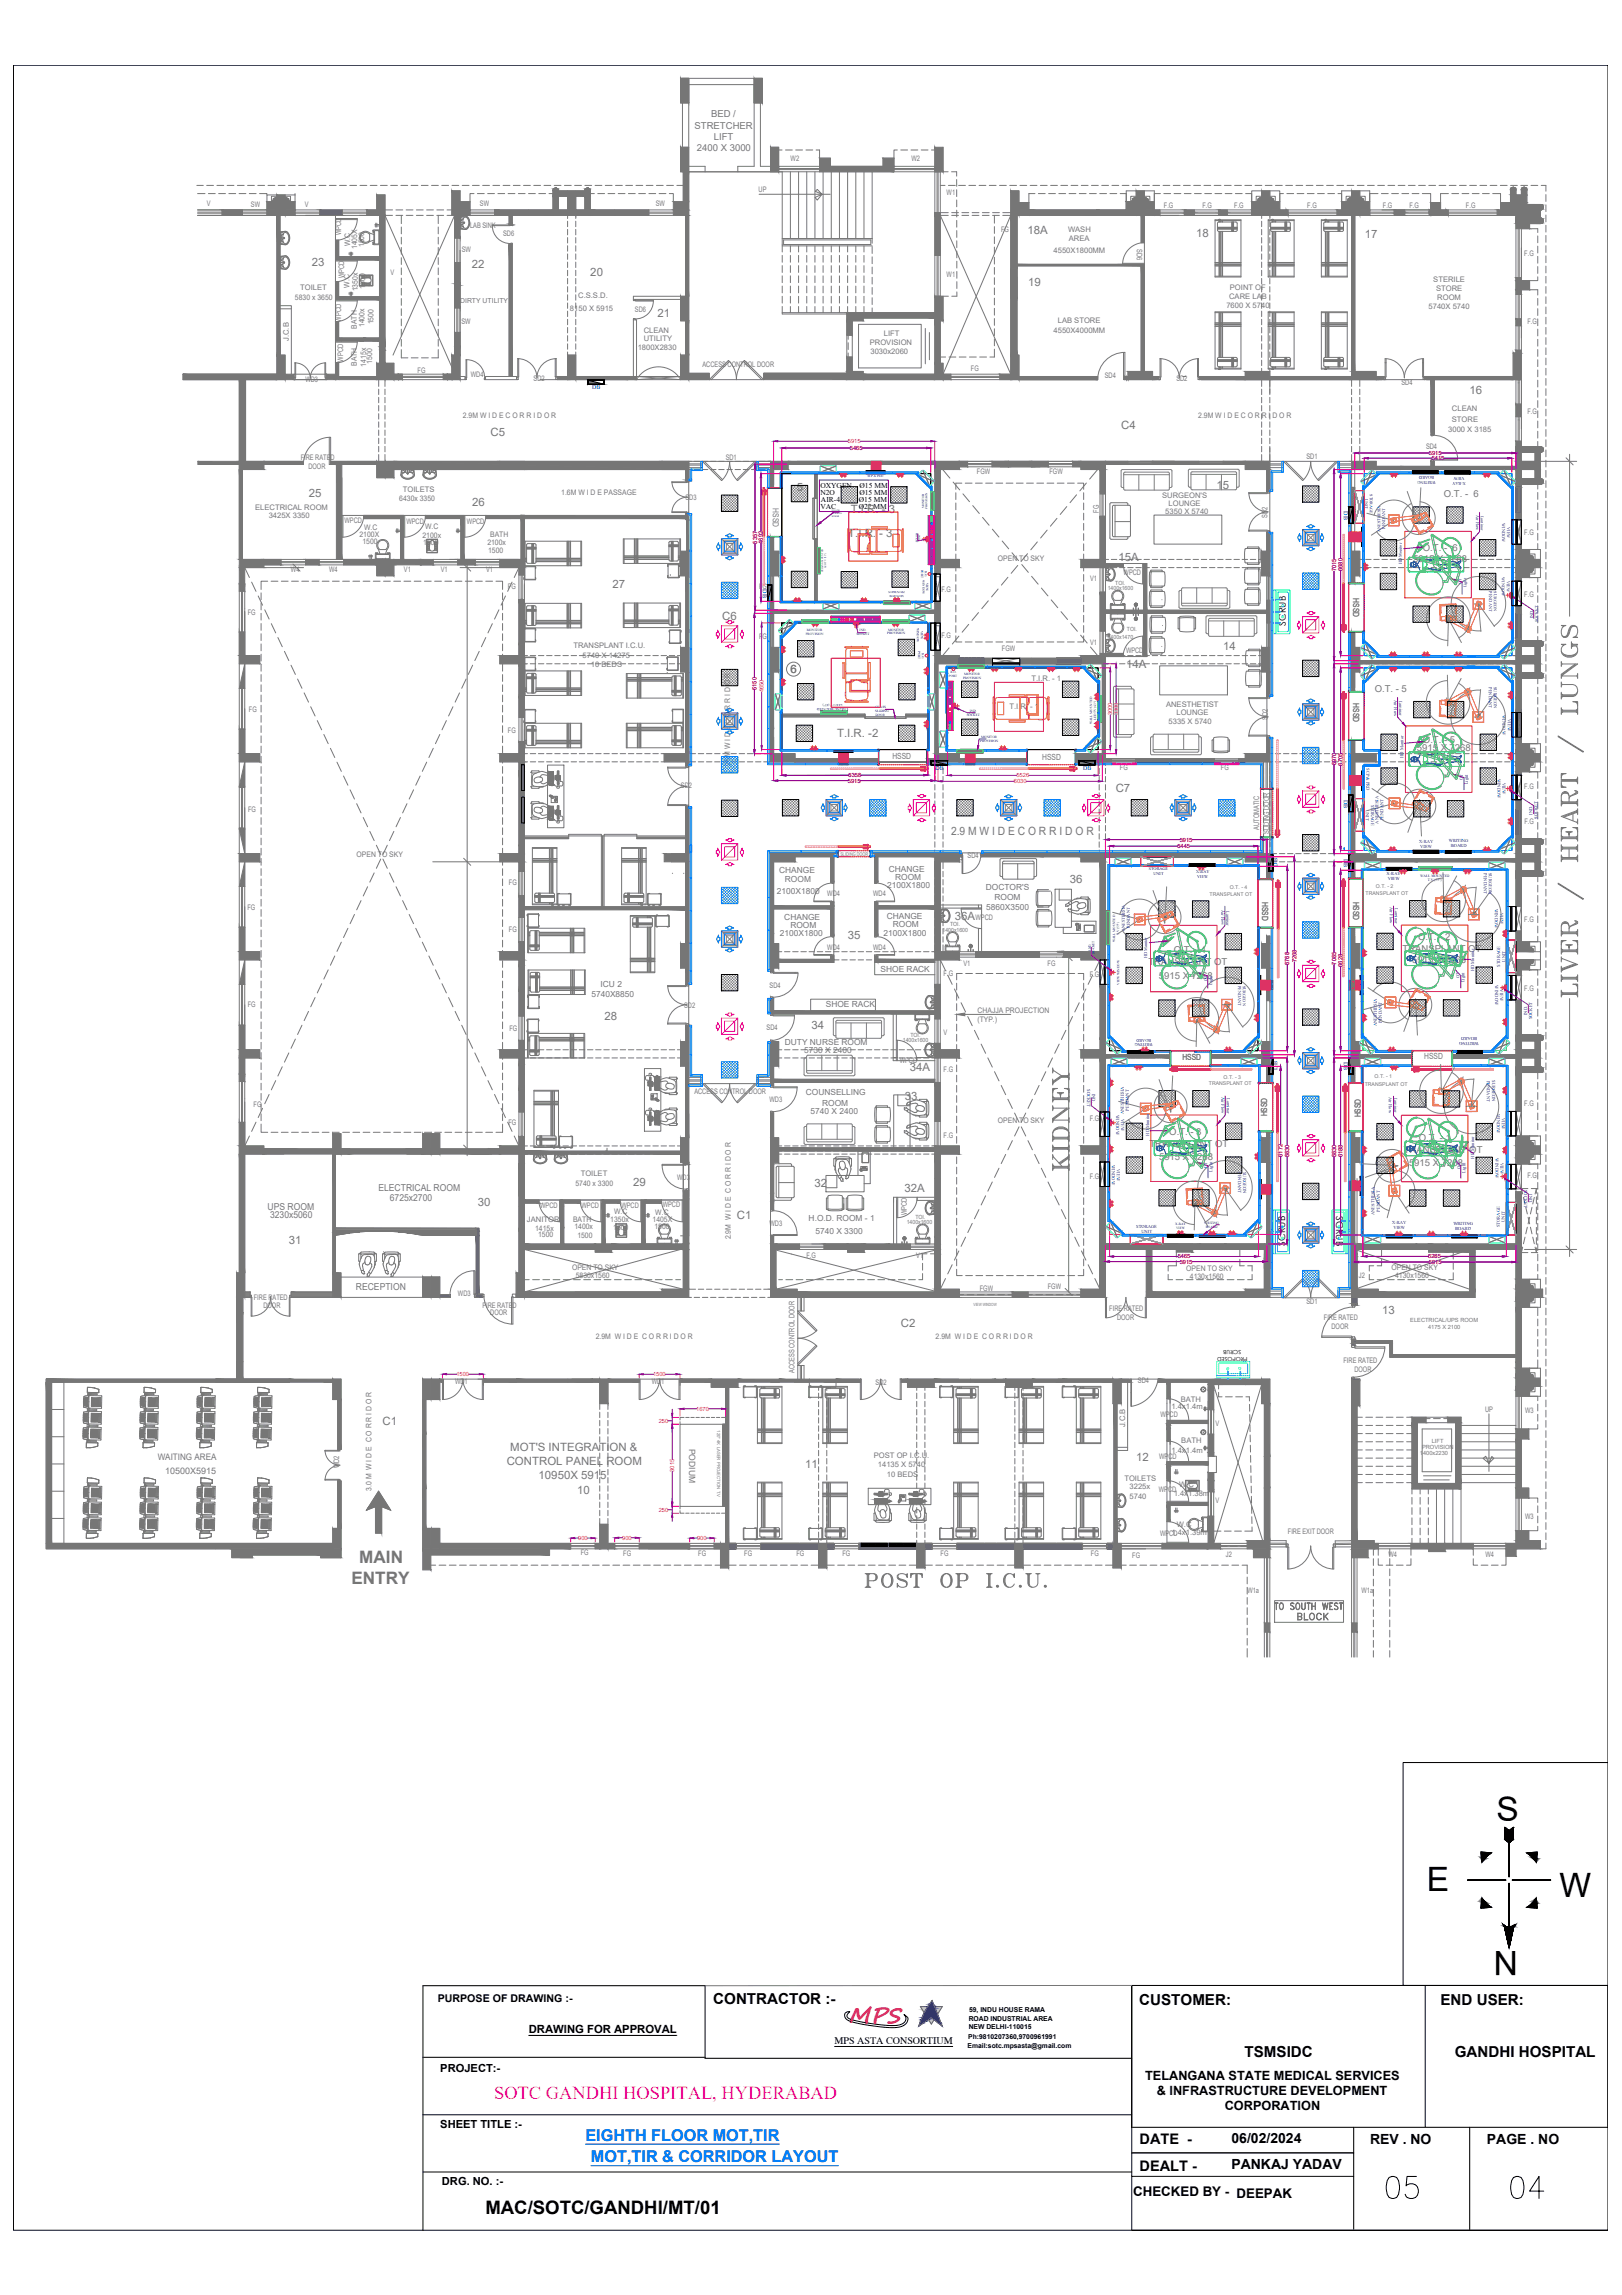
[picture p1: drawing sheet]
<svg xmlns="http://www.w3.org/2000/svg" width="594mm" height="841mm" viewBox="0 0 594 841" stroke-linecap="round" stroke-linejoin="round" font-family="sans-serif">
<defs><g id="words">
<text font-size="14.1" fill="#767676" x="580.7" y="366.5" transform="rotate(-90 580.7 366.5)">LIVER / HEART / LUNGS</text>
<g font-size="12.8">
<text x="506.6" y="806.8">05</text>
<text x="552.1" y="806.8">04</text>
</g>
<g font-size="12.3">
<text x="548.1" y="667.4">S</text>
<text x="522.6" y="693">E</text>
<text x="571.1" y="695.2">W</text>
<text x="555.9" y="715" transform="rotate(-180 555.9 715)">N</text>
</g>
<text font-size="10.1" fill="#767676" x="392.3" y="430.4" transform="rotate(-90 392.3 430.4)">KIDNEY</text>
<text font-size="8.8" fill="#767676" x="315.7" y="582.8">POST OP I.C.U.</text>
<text font-size="8" fill="#991b1e" x="310.8" y="741.4">MPS</text>
<text font-size="6.8" fill="#f0f" x="181" y="769.2">SOTC GANDHI HOSPITAL, HYDERABAD</text>
<text font-size="6.8" x="177.8" y="811.5">MAC/SOTC/GANDHI/MT/01</text>
<g font-size="6.3" fill="#767676">
<text x="131.6" y="572.9">MAIN</text>
<text x="128.7" y="580.4">ENTRY</text>
</g>
<g font-size="6" fill="#00f">
<text x="214.4" y="784.5">EIGHTH FLOOR MOT,TIR</text>
<text x="216.5" y="792.4">MOT,TIR &amp; CORRIDOR LAYOUT</text>
</g>
<g font-size="5.7" fill="#767676">
<text x="465.7" y="591.3">TO SOUTH WEST</text>
<text x="474.1" y="594.8">BLOCK</text>
</g>
<g font-size="5.6">
<text x="261.2" y="734.5">CONTRACTOR :-</text>
<text x="417.3" y="734.8">CUSTOMER:</text>
<text x="527.6" y="734.8">END USER:</text>
<text x="455.8" y="753.7">TSMSIDC</text>
<text x="532.9" y="753.7">GANDHI HOSPITAL</text>
</g>
<g font-size="5.3">
<text x="417.4" y="785.6">DATE -</text>
<text x="417.4" y="795.7">DEALT -</text>
</g>
<g font-size="5.1">
<text x="451" y="785.3">06/02/2024</text>
<text x="501.8" y="785.6">REV . NO</text>
<text x="544.6" y="785.6">PAGE . NO</text>
<text x="451" y="794.7">PANKAJ YADAV</text>
</g>
<text font-size="4.9" x="415" y="804.9">CHECKED BY - DEEPAK</text>
<g font-size="4.7">
<text x="419.4" y="762.1">TELANGANA STATE MEDICAL SERVICES</text>
<text x="423.7" y="767.7">&amp; INFRASTRUCTURE DEVELOPMENT</text>
<text x="448.6" y="773.3">CORPORATION</text>
</g>
<g font-size="4.2" fill="#767676">
<text x="376.4" y="85.8">18A</text>
<text x="438.1" y="86.9">18</text>
<text x="499.9" y="87.1">17</text>
<text x="114.2" y="97.4">23</text>
<text x="172.9" y="98.2">22</text>
<text x="216.2" y="101.2">20</text>
<text x="376.5" y="104.8">19</text>
<text x="240.8" y="116">21</text>
<text x="538.3" y="144.4">16</text>
<text x="179.7" y="159.8">C5</text>
<text x="410.6" y="157.2">C4</text>
<text x="291.9" y="179.8">5</text>
<text x="445.5" y="179.4">15</text>
<text x="113.1" y="182">25</text>
<text x="173" y="185.6">26</text>
<text x="311.6" y="188.1">T.I.R. - 3</text>
<text x="310.7" y="196.8">T.I.R. - 3</text>
<text x="409.6" y="205.5">15A</text>
<text x="224.3" y="215.6">27</text>
<text x="264.5" y="227.3">C6</text>
<text x="448" y="238.1">14</text>
<text x="412.5" y="244.8">14A</text>
<text x="289.6" y="246.6">6</text>
<text x="306.6" y="270.1">T.I.R. -2</text>
<text x="408.7" y="290.3">C7</text>
<text x="348.3" y="306.1">2.9 M W I D E C O R R I D O R</text>
<text x="391.8" y="323.5">36</text>
<text x="349.7" y="337.1">36A</text>
<text x="310.5" y="344">35</text>
<text x="221.4" y="373.8">28</text>
<text x="297.3" y="377">34</text>
<text x="333.2" y="392.6">34A</text>
<text x="331.4" y="403.2">33</text>
<text x="232" y="434.8">29</text>
<text x="298.3" y="434.8">32</text>
<text x="331.2" y="436.9">32A</text>
<text x="175" y="442">30</text>
<text x="269.9" y="446.8">C1</text>
<text x="105.8" y="455.9">31</text>
<text x="506.3" y="481.4">13</text>
<text x="329.9" y="486.4">C2</text>
<text x="140.1" y="522.2">C1</text>
<text x="186.9" y="531.9">MOT'S INTEGRATION &amp;</text>
<text x="185.6" y="536.9">CONTROL PANEL ROOM</text>
<text x="294.8" y="538">11</text>
<text x="416.1" y="535.3">12</text>
<text x="197.3" y="541.9">10950X 5915</text>
<text x="211.4" y="547.5">10</text>
</g>
<g font-size="4.1">
<text x="193.7" y="745">DRAWING FOR APPROVAL</text>
<text x="161.2" y="759.5">PROJECT:-</text>
<text x="161.2" y="780">SHEET TITLE :-</text>
<text x="161.9" y="800.8">DRG. NO. :-</text>
</g>
<text font-size="3.9" x="160.3" y="733.7">PURPOSE OF DRAWING :-</text>
<text font-size="3.7" x="305.7" y="749.1">MPS ASTA CONSORTIUM</text>
<g font-size="3.5" fill="#767676">
<text x="254.4" y="47.2">STRETCHER</text>
<text x="260.4" y="43">BED /</text>
<text x="261.4" y="51.3">LIFT</text>
<text x="255.3" y="55.5">2400 X 3000</text>
<text x="528.8" y="182.1">O.T. - 6</text>
<text x="521.1" y="202">O.T. - 6</text>
<text x="517.6" y="205.9">5915 X 7268</text>
<text x="503.5" y="253.7">O.T. - 5</text>
<text x="518.9" y="275.2">5915 X 7268</text>
<text x="521.2" y="272.3">O.T. - 5</text>
<text x="519.4" y="344.4">O.T. - 2</text>
<text x="420.6" y="353.8">TRANSPLANT OT</text>
<text x="430" y="349.1">O.T. - 4</text>
<text x="513.7" y="348.9">TRANSPLANT OT</text>
<text x="517.3" y="352.9">5915 X 7268</text>
<text x="424.5" y="358.6">5915 X 7268</text>
<text x="428.3" y="416.1">O.T. - 3</text>
<text x="519.6" y="418">O.T. - 1</text>
<text x="421" y="420.2">TRANSPLANT OT</text>
<text x="424.5" y="425">5915 X 7268</text>
<text x="514.1" y="422.6">TRANSPLANT OT</text>
<text x="516.1" y="427.1">5915 X 7268</text>
<text x="138.6" y="436.5">ELECTRICAL ROOM</text>
<text x="98" y="443.5">UPS ROOM</text>
<text x="142.8" y="440.3">6725x2700</text>
<text x="98.9" y="446.4">3230x5060</text>
<text x="130.4" y="472.7">RECEPTION</text>
</g>
<g font-size="3.5">
<text x="470.9" y="229.3" transform="rotate(-90 470.9 229.3)">SCRUB</text>
<text x="489.4" y="445.7" transform="rotate(90 489.4 445.7)">SCRUB</text>
<text x="470.8" y="456.5" transform="rotate(-90 470.8 456.5)">SCRUB</text>
</g>
<g font-size="3.3" fill="#767676">
<text x="57.7" y="534.9">WAITING AREA</text>
<text x="60.5" y="540.1">10500X5915</text>
</g>
<g font-size="3.1" fill="#767676">
<text x="283" y="186.3" transform="rotate(90 283 186.3)">HSSD</text>
<text x="495.6" y="219.3" transform="rotate(90 495.6 219.3)">HSSD</text>
<text x="495.6" y="257.7" transform="rotate(90 495.6 257.7)">HSSD</text>
<text x="326.8" y="278.3">HSSD</text>
<text x="381.7" y="278.7">HSSD</text>
<text x="285.4" y="320.1">CHANGE</text>
<text x="287.5" y="323.1">ROOM</text>
<text x="325.5" y="319.5">CHANGE</text>
<text x="327.9" y="322.6">ROOM</text>
<text x="284.6" y="327.4">2100X1800</text>
<text x="325" y="325.6">2100X1800</text>
<text x="361.1" y="326.1">DOCTOR'S</text>
<text x="364.3" y="329.8">ROOM</text>
<text x="361.2" y="333.4">5860X3500</text>
<text x="462.2" y="330.5" transform="rotate(90 462.2 330.5)">HSSD</text>
<text x="495.6" y="330.4" transform="rotate(90 495.6 330.4)">HSSD</text>
<text x="287.3" y="337">CHANGE</text>
<text x="289.5" y="340.1">ROOM</text>
<text x="324.8" y="336.7">CHANGE</text>
<text x="327" y="339.9">ROOM</text>
<text x="285.6" y="343.1">2100X1800</text>
<text x="323.6" y="342.9">2100X1800</text>
<text x="322.5" y="356.1">SHOE RACK</text>
<text x="216.6" y="365.5">5740X8850</text>
<text x="220" y="361.9">ICU 2</text>
<text x="302.5" y="369.1">SHOE RACK</text>
<text x="287.4" y="382.9">DUTY NURSE ROOM</text>
<text x="294.5" y="385.9">5730 X 2400</text>
<text x="433.1" y="388.3">HSSD</text>
<text x="521.6" y="388.1">HSSD</text>
<text x="295.1" y="401.2">COUNSELLING</text>
<text x="301.1" y="405.2">ROOM</text>
<text x="296.9" y="408.4">5740 X 2400</text>
<text x="464.1" y="409.1" transform="rotate(-90 464.1 409.1)">HSSD</text>
<text x="498.5" y="409.5" transform="rotate(-90 498.5 409.5)">HSSD</text>
<text x="296.2" y="447.3">H.O.D. ROOM - 1</text>
<text x="298.6" y="452.4">5740 X 3300</text>
<text x="252.4" y="530.9" transform="rotate(90 252.4 530.9)">PODIUM</text>
</g>
<g font-size="2.8" fill="#767676">
<text x="289.6" y="59">W2</text>
<text x="333.8" y="59">W2</text>
<text x="277.8" y="70.3">UP</text>
<text x="346.7" y="71.4">W1</text>
<text x="75.7" y="75.5">V</text>
<text x="91.9" y="75.8">SW</text>
<text x="111.6" y="75.9">V</text>
<text x="175.8" y="75.4">SW</text>
<text x="240.2" y="75.4">SW</text>
<text x="426.3" y="76.1">F.G</text>
<text x="440.4" y="76.1">F.G</text>
<text x="452.1" y="76.1">F.G</text>
<text x="478.8" y="76.1">F.G</text>
<text x="506.5" y="76.1">F.G</text>
<text x="516.2" y="76.1">F.G</text>
<text x="536.9" y="76.1">F.G</text>
<text x="172.2" y="83.4">LAB SINK</text>
<text x="124.9" y="86.1" transform="rotate(-90 124.9 86.1)">WPCD</text>
<text x="184.3" y="86.6">SD6</text>
<text x="366.7" y="85.1">FG</text>
<text x="391.2" y="85">WASH</text>
<text x="391.5" y="88.4">AREA</text>
<text x="128.2" y="90.3" transform="rotate(-90 128.2 90.3)">W.C</text>
<text x="130.9" y="91.3" transform="rotate(-90 130.9 91.3)">1405X</text>
<text x="133.3" y="90.6" transform="rotate(-90 133.3 90.6)">1500</text>
<text x="169.1" y="92.2">SW</text>
<text x="385.9" y="92.8">4550X1800MM</text>
<text x="416.4" y="91.4" transform="rotate(90 416.4 91.4)">SD6</text>
<text x="558.3" y="93.8">F.G</text>
<text x="126" y="101.9" transform="rotate(-90 126 101.9)">WPCD</text>
<text x="143" y="100.6">V</text>
<text x="346.7" y="101.3">W1</text>
<text x="109.9" y="106.2">TOILET</text>
<text x="128" y="105.4" transform="rotate(-90 128 105.4)">W.C</text>
<text x="131.1" y="106.8" transform="rotate(-90 131.1 106.8)">1350x</text>
<text x="133.8" y="105.7" transform="rotate(-90 133.8 105.7)">1500</text>
<text x="450.5" y="106.1">POINT OF</text>
<text x="525" y="103.3">STERILE</text>
<text x="526" y="106.7">STORE</text>
<text x="108" y="109.8">5830 x 3650</text>
<text x="211.8" y="109.1">C.S.S.D.</text>
<text x="449.2" y="112.8">7600 X 5740</text>
<text x="450.2" y="109.5">CARE LAB</text>
<text x="523.3" y="113.4">5740X 5740</text>
<text x="526.4" y="110">ROOM</text>
<text x="124.9" y="117.9" transform="rotate(-90 124.9 117.9)">WPCD</text>
<text x="133.6" y="119.9" transform="rotate(-90 133.6 119.9)">1400x</text>
<text x="136.8" y="118.9" transform="rotate(-90 136.8 118.9)">1500</text>
<text x="169" y="118.7">SW</text>
<text x="208.8" y="114.1">8150 X 5915</text>
<text x="232.5" y="114.3">SD6</text>
<text x="387.4" y="118.2">LAB STORE</text>
<text x="559.4" y="118.7">F.G</text>
<text x="105.8" y="125" transform="rotate(-90 105.8 125)">J.C.B</text>
<text x="130.8" y="120.5" transform="rotate(-90 130.8 120.5)">BATH</text>
<text x="235.8" y="125">UTILITY</text>
<text x="235.8" y="122">CLEAN</text>
<text x="323.7" y="123.1">LIFT</text>
<text x="385.9" y="121.9">4550X4000MM</text>
<text x="233.6" y="128.3">1800X2830</text>
<text x="318.6" y="126.4">PROVISION</text>
<text x="318.8" y="129.9">3030x2060</text>
<text x="125.7" y="132.5" transform="rotate(-90 125.7 132.5)">WPCD</text>
<text x="130.8" y="134.1" transform="rotate(-90 130.8 134.1)">BATH</text>
<text x="134.2" y="134.3" transform="rotate(-90 134.2 134.3)">1415x</text>
<text x="136.3" y="133.3" transform="rotate(-90 136.3 133.3)">1500</text>
<text x="153" y="136.5">FG</text>
<text x="257.3" y="134.6">ACCESS CONTROL DOOR</text>
<text x="355.6" y="136.1">FG</text>
<text x="111.9" y="140">WD3</text>
<text x="172.5" y="138.1">WD4</text>
<text x="195.4" y="139.5">SD2</text>
<text x="404.6" y="138.5">SD4</text>
<text x="430.9" y="139.5">SD2</text>
<text x="513.3" y="141">SD4</text>
<text x="169.6" y="153.2">2.9M W I D E C O R R I D O R</text>
<text x="438.9" y="153.1">2.9M W I D E C O R R I D O R</text>
<text x="531.8" y="154.8">STORE</text>
<text x="531.8" y="150.8">CLEAN</text>
<text x="559.4" y="151.7">F.G</text>
<text x="530.4" y="158.3">3000 X 3185</text>
<text x="522.3" y="164.4">SD4</text>
<text x="110.1" y="168.6">FIRE RATED</text>
<text x="112.9" y="171.9">DOOR</text>
<text x="265.8" y="168.5">SD1</text>
<text x="357.8" y="173.9">FGW</text>
<text x="384.4" y="173.9">FGW</text>
<text x="478.5" y="168.2">SD1</text>
<text x="146.2" y="183.7">6430x 3350</text>
<text x="147.5" y="180.2">TOILETS</text>
<text x="205.6" y="181.6">1.6M W I D E PASSAGE</text>
<text x="251.1" y="183.2">SD3</text>
<text x="425.6" y="182.7">SURGEON'S</text>
<text x="428" y="185.4">LOUNGE</text>
<text x="93.5" y="186.7">ELECTRICAL ROOM</text>
<text x="98.4" y="189.9">3425X 3350</text>
<text x="126.2" y="191.7">WPCD</text>
<text x="402.4" y="187.9" transform="rotate(-90 402.4 187.9)">FG</text>
<text x="426.8" y="188.5">5350 X 5740</text>
<text x="464.3" y="189.9" transform="rotate(-90 464.3 189.9)">SD2</text>
<text x="131.7" y="196.9">2100X</text>
<text x="133.4" y="194.2">W.C</text>
<text x="148.9" y="192.1">WPCD</text>
<text x="154.8" y="197.1">2100x</text>
<text x="155.7" y="194">W.C</text>
<text x="171" y="192">WPCD</text>
<text x="179.5" y="196.8">BATH</text>
<text x="558.3" y="196">F.G</text>
<text x="132.8" y="199.3">1500</text>
<text x="155" y="199.8">1500</text>
<text x="178.5" y="199.6">2100x</text>
<text x="178.8" y="202.8">1500</text>
<text x="106.6" y="209.7">W4</text>
<text x="120.6" y="209.7">W4</text>
<text x="147.9" y="209.6">V1</text>
<text x="161.4" y="209.6">V1</text>
<text x="178" y="209.6">V1</text>
<text x="365.5" y="205.4">OPEN TO SKY</text>
<text x="186.1" y="215.7">FG</text>
<text x="278" y="215.9">FG</text>
<text x="399.2" y="213">V1</text>
<text x="411.5" y="210.8">WPCD</text>
<text x="344.8" y="217.1">F.G</text>
<text x="558.3" y="218.8">F.G</text>
<text x="90.7" y="225.3">FG</text>
<text x="344.8" y="233.9">F.G</text>
<text x="210" y="237.5">TRANSPLANT I.C.U.</text>
<text x="278" y="234.3">FG</text>
<text x="367" y="238.6">FGW</text>
<text x="399.2" y="236.3">V1</text>
<text x="412.4" y="239.5">WPCD</text>
<text x="213.4" y="241.2">5740 X 14275</text>
<text x="216.4" y="244.4">10 BEDS</text>
<text x="377.8" y="249.6">T.I.R. - 1</text>
<text x="91.2" y="260.8">FG</text>
<text x="369.7" y="259.9">T.I.R. - 1</text>
<text x="427.1" y="259">ANESTHETIST</text>
<text x="430.9" y="262">LOUNGE</text>
<text x="464.4" y="263.8" transform="rotate(-90 464.4 263.8)">SD2</text>
<text x="186.1" y="268.6">FG</text>
<text x="428" y="265.3">5335 X 5740</text>
<text x="267.4" y="280.8" transform="rotate(-90 267.4 280.8)">2.9M W I D E C O R R I D O R</text>
<text x="410.2" y="282.2">FG</text>
<text x="447.2" y="282.3">FG</text>
<text x="249.4" y="288.9">SD2</text>
<text x="558.3" y="289.1">F.G</text>
<text x="90.9" y="297.6">FG</text>
<text x="461.2" y="304" transform="rotate(-90 461.2 304)">AUTOMATIC</text>
<text x="464.9" y="305.7" transform="rotate(-90 464.9 305.7)">SLIDING DOOR</text>
<text x="558.4" y="301.8">F.G</text>
<text x="130.6" y="314.2">OPEN TO SKY</text>
<text x="354.4" y="314.4">SD4</text>
<text x="186.4" y="324.2">FG</text>
<text x="303" y="328.4">WD4</text>
<text x="319.8" y="328.4">WD4</text>
<text x="90.6" y="333.4">FG</text>
<text x="186.4" y="341.5">FG</text>
<text x="357.3" y="337">WPCD</text>
<text x="558.3" y="337.7">F.G</text>
<text x="303" y="348.1">WD4</text>
<text x="319.8" y="348.1">WD4</text>
<text x="352.9" y="354">V1</text>
<text x="383.7" y="354">FG</text>
<text x="345.6" y="357.7">F.G</text>
<text x="399.2" y="358.1">F.G</text>
<text x="281.9" y="361.9">SD4</text>
<text x="558.3" y="363">F.G</text>
<text x="90.7" y="369">FG</text>
<text x="250.6" y="369.2">SD2</text>
<text x="358.1" y="371.1">CHAJJA PROJECTION</text>
<text x="186.6" y="377.9">FG</text>
<text x="280.8" y="377.6">SD4</text>
<text x="358" y="374.4">(TYP.)</text>
<text x="345.6" y="379.3">V</text>
<text x="329.5" y="389.6">WPCD</text>
<text x="345.6" y="392.8">F.G</text>
<text x="254.3" y="400.9">ACCESS CONTROL DOOR</text>
<text x="92.9" y="405.7">FG</text>
<text x="281.9" y="403.9">WD3</text>
<text x="558.3" y="405.3">F.G</text>
<text x="186.2" y="412.1">FG</text>
<text x="365.5" y="411.5">OPEN TO SKY</text>
<text x="399.2" y="410.7">F.G</text>
<text x="345.6" y="416.9">F.G</text>
<text x="212.7" y="430.9">TOILET</text>
<text x="399.2" y="431.9">F.G</text>
<text x="559.4" y="431.6">F.G</text>
<text x="210.8" y="434.6">5740 x 3300</text>
<text x="248" y="432.3">WD3</text>
<text x="197.8" y="442.5">WPCD</text>
<text x="213" y="442.5">WPCD</text>
<text x="227.6" y="442.5">WPCD</text>
<text x="242.8" y="442.5">WPCD</text>
<text x="193" y="447.8">JANITOR</text>
<text x="209.9" y="447.6">BATH</text>
<text x="223.5" y="448">1350x</text>
<text x="224.9" y="444.9">W.C</text>
<text x="239" y="447.7">1405X</text>
<text x="240" y="445.1">W.C</text>
<text x="281.9" y="449.1">WD3</text>
<text x="332.1" y="445.3" transform="rotate(-90 332.1 445.3)">WPCD</text>
<text x="196" y="451">1415x</text>
<text x="197.1" y="453.2">1500</text>
<text x="210.4" y="450.4">1400x</text>
<text x="211.5" y="453.6">1500</text>
<text x="224.6" y="450.6">1500</text>
<text x="239.7" y="450.2">1500</text>
<text x="267.6" y="454.2" transform="rotate(-90 267.6 454.2)">2.9M W I D E C O R R I D O R</text>
<text x="295.4" y="460.9">F.G</text>
<text x="335.6" y="460.9">V1</text>
<text x="209.5" y="465.4">OPEN TO SKY</text>
<text x="434.5" y="465.8">OPEN TO SKY</text>
<text x="509.6" y="465.4">OPEN TO SKY</text>
<text x="210.9" y="468.4">5830x1560</text>
<text x="358.9" y="473.1">FGW</text>
<text x="383.8" y="472.5">FGW</text>
<text x="435.8" y="468.8">4130x1560</text>
<text x="497.7" y="468.2">J2</text>
<text x="511" y="468.4">4130x1560</text>
<text x="93" y="476.4">FIRE RATED</text>
<text x="96.5" y="479.4">DOOR</text>
<text x="167.7" y="474.8">WD3</text>
<text x="176.8" y="479.2">FIRE RATED</text>
<text x="478.5" y="478">SD1</text>
<text x="179.6" y="481.9">DOOR</text>
<text x="406.3" y="480.3">FIRE RATED</text>
<text x="409.1" y="483.6">DOOR</text>
<text x="484.9" y="483.6">FIRE RATED</text>
<text x="218.2" y="490.9">2.9M W I D E C O R R I D O R</text>
<text x="342.7" y="490.9">2.9M W I D E C O R R I D O R</text>
<text x="487.7" y="486.9">DOOR</text>
<text x="291" y="503.1" transform="rotate(-90 291 503.1)">ACCESS CONTROL DOOR</text>
<text x="492.1" y="499.4">FIRE RATED</text>
<text x="496.1" y="502.7">DOOR</text>
<text x="166.7" y="507.4">WD1</text>
<text x="238.7" y="507.4">WD1</text>
<text x="320.7" y="507.6">SD2</text>
<text x="416.8" y="506.8">SD4</text>
<text x="432.4" y="513.7">BATH</text>
<text x="425" y="519.2">WPCD</text>
<text x="429" y="516.5">1.4x1.4m</text>
<text x="543.9" y="517.6">UP</text>
<text x="558.6" y="518">W3</text>
<text x="412.1" y="523.1" transform="rotate(-90 412.1 523.1)">J.C.B</text>
<text x="445.2" y="522.7">V</text>
<text x="429" y="532.4">1.4x1.4m</text>
<text x="432.7" y="528.7">BATH</text>
<text x="124.2" y="538.1" transform="rotate(-90 124.2 538.1)">WD2</text>
<text x="320.1" y="534.4">POST OP I.C.U.</text>
<text x="321.5" y="537.7">14135 X 5740</text>
<text x="424.6" y="534.8">WPCD</text>
<text x="324.9" y="541.1">10 BEDS</text>
<text x="411.8" y="542.6">TOILETS</text>
<text x="413.7" y="545.7">3225x</text>
<text x="431.8" y="545">W.C</text>
<text x="136.1" y="546.3" transform="rotate(-90 136.1 546.3)">3.0 M W I D E C O R R I D O R</text>
<text x="413.7" y="549.2">5740</text>
<text x="424.5" y="546.9">WPCD</text>
<text x="429.9" y="548.3">1.4x1.38m</text>
<text x="445.2" y="550.7">V</text>
<text x="558.6" y="556.7">W3</text>
<text x="424.9" y="562.9">WPCD</text>
<text x="429" y="562.6">1.4x1.39m</text>
<text x="431" y="559.5">W.C</text>
<text x="471.7" y="562.2">FIRE EXIT DOOR</text>
<text x="212.7" y="569.7">FG</text>
<text x="228.3" y="570.2">FG</text>
<text x="255.8" y="570.2">FG</text>
<text x="272.6" y="570.2">FG</text>
<text x="291.7" y="570.2">FG</text>
<text x="308.5" y="570.2">FG</text>
<text x="344.5" y="570.2">FG</text>
<text x="399.5" y="570.2">FG</text>
<text x="414.7" y="570.8">FG</text>
<text x="449" y="570.7">J2</text>
<text x="508.5" y="570.5">W4</text>
<text x="544.1" y="570.5">W4</text>
<text x="456.9" y="583.9">W1a</text>
<text x="498.7" y="583.9">W1a</text>
</g>
<g font-size="2.7">
<text x="300.5" y="178.7">OXYGEN</text>
<text x="314.8" y="178.7">Ø15 MM</text>
<text x="300.5" y="181.2">N2O</text>
<text x="300.7" y="183.8">AIR-4</text>
<text x="314.6" y="183.8">Ø15 MM</text>
<text x="314.7" y="181.2">Ø15 MM</text>
<text x="300.5" y="186.7">VAC</text>
<text x="314.5" y="186.7">Ø22 MM</text>
</g>
<text font-size="2.5" fill="#767676" x="168.5" y="110.9">DIRTY UTILITY</text>
<g font-size="2.5">
<text x="354.9" y="737.4">59, INDU HOUSE RAMA</text>
<text x="354.8" y="740.5">ROAD INDUSTRIAL AREA</text>
<text x="354.8" y="743.5">NEW DELHI-110015</text>
<text x="354.6" y="747.2">Ph:9810207360,9700961991</text>
<text x="354.4" y="750.7">Email:sotc.mpsasta@gmail.com</text>
</g>
<g font-size="2.2" fill="#00f">
<text x="216.9" y="142.6">DB</text>
<text x="492.2" y="187.4" transform="rotate(90 492.2 187.4)">DB</text>
<text x="279.4" y="216" transform="rotate(90 279.4 216)">DB</text>
<text x="396.7" y="282">DB</text>
<text x="342.6" y="282">DB</text>
<text x="492.2" y="293" transform="rotate(90 492.2 293)">DB</text>
<text x="467.9" y="317.6" transform="rotate(-90 467.9 317.6)">DB</text>
<text x="492.2" y="314.8" transform="rotate(90 492.2 314.8)">DB</text>
<text x="492.2" y="389.2" transform="rotate(90 492.2 389.2)">DB</text>
<text x="467.9" y="392" transform="rotate(-90 467.9 392)">DB</text>
</g>
<g font-size="2.1" fill="#b8008a">
<text x="310.5" y="162.4">5915</text>
<text x="311.3" y="164.9">5465</text>
<text x="523.4" y="166.7">5915</text>
<text x="524.4" y="168.7">5415</text>
<text x="277.3" y="199.2" transform="rotate(-90 277.3 199.2)">5357</text>
<text x="279.4" y="199.3" transform="rotate(-90 279.4 199.3)">4692</text>
<text x="489.4" y="209.4" transform="rotate(-90 489.4 209.4)">7015</text>
<text x="491.7" y="209.2" transform="rotate(-90 491.7 209.2)">6680</text>
<text x="277" y="252.8" transform="rotate(-90 277 252.8)">5150</text>
<text x="279.7" y="253.8" transform="rotate(-90 279.7 253.8)">4650</text>
<text x="407.4" y="262" transform="rotate(-90 407.4 262)">3000</text>
<text x="409.5" y="262" transform="rotate(-90 409.5 262)">3300</text>
<text x="489.4" y="280.3" transform="rotate(-90 489.4 280.3)">6970</text>
<text x="491.7" y="280.5" transform="rotate(-90 491.7 280.5)">6705</text>
<text x="310.5" y="286.8">5915</text>
<text x="310.8" y="284.8">5358</text>
<text x="371.3" y="287.1">6030</text>
<text x="372.3" y="284.9">5526</text>
<text x="431.2" y="310.8">5445</text>
<text x="432.1" y="308.4">5915</text>
<text x="472.2" y="353.6" transform="rotate(-90 472.2 353.6)">6768</text>
<text x="474.8" y="352.6" transform="rotate(-90 474.8 352.6)">7268</text>
<text x="489.4" y="353.5" transform="rotate(-90 489.4 353.5)">7085</text>
<text x="491.7" y="354.3" transform="rotate(-90 491.7 354.3)">6628</text>
<text x="469.8" y="423.9" transform="rotate(-90 469.8 423.9)">6172</text>
<text x="472.2" y="424.1" transform="rotate(-90 472.2 424.1)">6830</text>
<text x="489.4" y="424.1" transform="rotate(-90 489.4 424.1)">6830</text>
<text x="491.7" y="424" transform="rotate(-90 491.7 424)">6188</text>
<text x="431.3" y="461.2">5465</text>
<text x="523.1" y="461.2">5265</text>
<text x="432.1" y="463.1">5915</text>
<text x="523.4" y="463.2">5915</text>
<text x="167.2" y="504.3">1500</text>
<text x="239.2" y="504.3">1500</text>
<text x="241.3" y="521.4">250</text>
<text x="255" y="517">1670</text>
<text x="246.9" y="539.3" transform="rotate(-90 246.9 539.3)">3015</text>
<text x="241.3" y="554">250</text>
<text x="211.8" y="564.4">900</text>
<text x="227.9" y="564.3">900</text>
<text x="255.3" y="564.4">900</text>
</g>
<g font-size="2.1" fill="#767676">
<text x="408.5" y="214.4">TOI.</text>
<text x="405.7" y="216.3">1400x1600</text>
<text x="412.7" y="231.3">TOI.</text>
<text x="405.7" y="234.1">1400x1470</text>
<text x="345.2" y="341.5">1400x1600</text>
<text x="348" y="339.5">TOI.</text>
<text x="330.7" y="382">1400x1600</text>
<text x="333.5" y="380">TOI.</text>
<text x="332.1" y="448.6">1400x1600</text>
<text x="335.3" y="446.6">TOI.</text>
<text x="516.5" y="484.6">ELECTRICAL/UPS ROOM</text>
<text x="523.1" y="487.1">4175 X 2100</text>
<text x="520.1" y="533.3">1400x2230</text>
<text x="520.8" y="531">PROVISION</text>
<text x="524.4" y="528.8">LIFT</text>
</g>
<g font-size="2.1">
<text x="454.6" y="494.7" transform="rotate(-180 454.6 494.7)">SCRUB</text>
<text x="456.9" y="497.2" transform="rotate(180 456.9 497.2)">PROPOSED</text>
</g>
<g font-size="1.9" fill="#767676">
<text x="307.8" y="313.6">SLIDING DOOR</text>
<text x="443" y="328.4">TRANSPLANT OT</text>
<text x="450.4" y="325.7">O.T. - 4</text>
<text x="500.1" y="327.9">TRANSPLANT OT</text>
<text x="503.9" y="325.3">O.T. - 2</text>
<text x="448.1" y="395.3">O.T. - 3</text>
<text x="503.5" y="395.1">O.T. - 1</text>
<text x="442.8" y="397.5">TRANSPLANT OT</text>
<text x="499.9" y="397.8">TRANSPLANT OT</text>
</g>
<g font-size="1.7" fill="#00f">
<text x="545.3" y="251.8" transform="rotate(90 545.3 251.8)">PENDANT</text>
<text x="547.2" y="251.7" transform="rotate(90 547.2 251.7)">SURGEON</text>
<text x="510.6" y="256.4" transform="rotate(90 510.6 256.4)">Air Flow</text>
<text x="512.5" y="256.8" transform="rotate(90 512.5 256.8)">Laminar</text>
<text x="550.4" y="262.1" transform="rotate(90 550.4 262.1)">WINDOW</text>
<text x="552.2" y="263.5" transform="rotate(90 552.2 263.5)">VIEW</text>
<text x="500.5" y="281.4" transform="rotate(90 500.5 281.4)">SCP &amp; PRD</text>
<text x="514" y="277.8" transform="rotate(-90 514 277.8)">HD Monitor</text>
<text x="535.7" y="286" transform="rotate(-90 535.7 286)">OT</text>
<text x="537.6" y="287.4" transform="rotate(-90 537.6 287.4)">Light</text>
<text x="548.5" y="285.3" transform="rotate(90 548.5 285.3)">WINDOW</text>
<text x="550.3" y="286.8" transform="rotate(90 550.3 286.8)">VIEW</text>
<text x="500.3" y="296.7" transform="rotate(90 500.3 296.7)">UNIT</text>
<text x="502.2" y="294.8" transform="rotate(90 502.2 294.8)">STORAGE</text>
<text x="561.3" y="298.5" transform="rotate(-90 561.3 298.5)">IND.</text>
<text x="504.8" y="301.9" transform="rotate(-90 504.8 301.9)">ANESTHESIA</text>
<text x="506.7" y="300.6" transform="rotate(-90 506.7 300.6)">PENDANT</text>
<text x="563.2" y="300.1" transform="rotate(-90 563.2 300.1)">SOCKET</text>
<text x="519.7" y="308.9">X-RAY</text>
<text x="520.2" y="310.7">VIEW</text>
<text x="530.7" y="308.5">WRITING</text>
<text x="531.4" y="310.3">BOARD</text>
<text x="507.8" y="320.8">X-RAY</text>
<text x="508.3" y="322.6">VIEW</text>
<text x="543.5" y="319.9" transform="rotate(90 543.5 319.9)">PENDANT</text>
<text x="545.3" y="319.9" transform="rotate(90 545.3 319.9)">SURGEON</text>
<text x="509" y="332.3" transform="rotate(90 509 332.3)">Air Flow</text>
<text x="510.9" y="332.7" transform="rotate(90 510.9 332.7)">Laminar</text>
<text x="547.5" y="333" transform="rotate(90 547.5 333)">WINDOW</text>
<text x="549.4" y="334.5" transform="rotate(90 549.4 334.5)">VIEW</text>
<text x="551.4" y="352.4" transform="rotate(-90 551.4 352.4)">UNIT</text>
<text x="534.5" y="358.6" transform="rotate(-90 534.5 358.6)">OT</text>
<text x="536.4" y="360" transform="rotate(-90 536.4 360)">Light</text>
<text x="540" y="355.9" transform="rotate(-90 540 355.9)">HD Monitor</text>
<text x="549.5" y="354.3" transform="rotate(-90 549.5 354.3)">STORAGE</text>
<text x="547.6" y="361.1" transform="rotate(90 547.6 361.1)">WINDOW</text>
<text x="549.5" y="362.6" transform="rotate(90 549.5 362.6)">VIEW</text>
<text x="559.3" y="372" transform="rotate(-90 559.3 372)">IND.</text>
<text x="504.2" y="376.1" transform="rotate(-90 504.2 376.1)">ANESTHESIA</text>
<text x="506.1" y="374.9" transform="rotate(-90 506.1 374.9)">PENDANT</text>
<text x="561.2" y="373.6" transform="rotate(-90 561.2 373.6)">SOCKET</text>
<text x="541" y="380.1" transform="rotate(-180 541 380.1)">BOARD</text>
<text x="541.7" y="382" transform="rotate(-180 541.7 382)">WRITING</text>
<text x="544.6" y="396" transform="rotate(90 544.6 396)">PENDANT</text>
<text x="546.5" y="395.9" transform="rotate(90 546.5 395.9)">SURGEON</text>
<text x="398.2" y="399.1" transform="rotate(90 398.2 399.1)">SOCKET</text>
<text x="400" y="400.8" transform="rotate(90 400 400.8)">IND.</text>
<text x="447.4" y="402" transform="rotate(90 447.4 402)">Air Flow</text>
<text x="508.7" y="401.8" transform="rotate(90 508.7 401.8)">Air Flow</text>
<text x="413.5" y="407" transform="rotate(-90 413.5 407)">PENDANT</text>
<text x="449.3" y="402.4" transform="rotate(90 449.3 402.4)">Laminar</text>
<text x="510.6" y="402.2" transform="rotate(90 510.6 402.2)">Laminar</text>
<text x="408.8" y="408.6" transform="rotate(90 408.8 408.6)">WINDOW</text>
<text x="410.7" y="410.1" transform="rotate(90 410.7 410.1)">VIEW</text>
<text x="411.6" y="408.3" transform="rotate(-90 411.6 408.3)">ANESTHESIA</text>
<text x="548.2" y="408.2" transform="rotate(90 548.2 408.2)">WINDOW</text>
<text x="550.1" y="409.7" transform="rotate(90 550.1 409.7)">VIEW</text>
<text x="420.9" y="416.2" transform="rotate(-90 420.9 416.2)">HD Monitor</text>
<text x="540" y="424.6" transform="rotate(-90 540 424.6)">HD Monitor</text>
<text x="547.7" y="424.5" transform="rotate(90 547.7 424.5)">WINDOW</text>
<text x="407.2" y="427" transform="rotate(90 407.2 427)">WINDOW</text>
<text x="409.1" y="428.5" transform="rotate(90 409.1 428.5)">VIEW</text>
<text x="442.2" y="427.9" transform="rotate(-90 442.2 427.9)">OT</text>
<text x="444.1" y="429.4" transform="rotate(-90 444.1 429.4)">Light</text>
<text x="453.5" y="429.5" transform="rotate(90 453.5 429.5)">PENDANT</text>
<text x="455.4" y="429.4" transform="rotate(90 455.4 429.4)">SURGEON</text>
<text x="534.9" y="428.3" transform="rotate(-90 534.9 428.3)">OT</text>
<text x="536.8" y="429.7" transform="rotate(-90 536.8 429.7)">Light</text>
<text x="549.6" y="426" transform="rotate(90 549.6 426)">VIEW</text>
<text x="558.2" y="436" transform="rotate(90 558.2 436)">SOCKET</text>
<text x="560.1" y="437.6" transform="rotate(90 560.1 437.6)">IND.</text>
<text x="416.1" y="449.8">STORAGE</text>
<text x="503.5" y="445.3" transform="rotate(-90 503.5 445.3)">ANESTHESIA</text>
<text x="505.3" y="444" transform="rotate(-90 505.3 444)">PENDANT</text>
<text x="509.9" y="448.7">X-RAY</text>
<text x="532.3" y="448.8">WRITING</text>
<text x="549.3" y="449.7" transform="rotate(-90 549.3 449.7)">STORAGE</text>
<text x="551.2" y="447.8" transform="rotate(-90 551.2 447.8)">UNIT</text>
<text x="418" y="451.7">UNIT</text>
<text x="510.4" y="450.6">VIEW</text>
<text x="533" y="450.7">BOARD</text>
</g>
<g font-size="1.6" fill="#767676">
<text x="356.6" y="478.6">VIEW WINDOW</text>
<text x="262.7" y="524.1" transform="rotate(90 262.7 524.1)">120&quot; 4K LASER PROJECTION T.V</text>
</g>
<g font-size="1.5" fill="#00f">
<text x="525.2" y="174.6" transform="rotate(-180 525.2 174.6)">BOARD</text>
<text x="525.9" y="176.3" transform="rotate(-180 525.9 176.3)">WRITING</text>
<text x="536.4" y="174.8" transform="rotate(-180 536.4 174.8)">VIEW</text>
<text x="536.8" y="176.6" transform="rotate(-180 536.8 176.6)">X-RAY</text>
<text x="499.9" y="182.9" transform="rotate(90 499.9 182.9)">UNIT</text>
<text x="501.7" y="181.1" transform="rotate(90 501.7 181.1)">STORAGE</text>
<text x="540.7" y="188.7" transform="rotate(90 540.7 188.7)">Air Flow</text>
<text x="542.4" y="189.1" transform="rotate(90 542.4 189.1)">Laminar</text>
<text x="550.2" y="191.8" transform="rotate(90 550.2 191.8)">WINDOW</text>
<text x="505.6" y="194.8" transform="rotate(-90 505.6 194.8)">ANESTHESIA</text>
<text x="507.4" y="193.7" transform="rotate(-90 507.4 193.7)">PENDANT</text>
<text x="552" y="193.2" transform="rotate(90 552 193.2)">VIEW</text>
<text x="513.4" y="206.7" transform="rotate(-90 513.4 206.7)">HD Monitor</text>
<text x="535.3" y="213.9" transform="rotate(-90 535.3 213.9)">OT</text>
<text x="537.1" y="215.3" transform="rotate(-90 537.1 215.3)">Light</text>
<text x="550.1" y="211.5" transform="rotate(90 550.1 211.5)">WINDOW</text>
<text x="551.9" y="212.9" transform="rotate(90 551.9 212.9)">VIEW</text>
<text x="545.4" y="216.8" transform="rotate(90 545.4 216.8)">PENDANT</text>
<text x="547.2" y="216.7" transform="rotate(90 547.2 216.7)">SURGEON</text>
<text x="561.6" y="226.6" transform="rotate(-90 561.6 226.6)">IND.</text>
<text x="563.3" y="228.1" transform="rotate(-90 563.3 228.1)">SOCKET</text>
<text x="420.7" y="318.7">STORAGE</text>
<text x="422.5" y="320.5">UNIT</text>
<text x="438.1" y="320">X-RAY</text>
<text x="438.5" y="321.7">VIEW</text>
<text x="447.4" y="333.5" transform="rotate(90 447.4 333.5)">Air Flow</text>
<text x="449.2" y="333.9" transform="rotate(90 449.2 333.9)">Laminar</text>
<text x="412" y="341.1" transform="rotate(-90 412 341.1)">ANESTHESIA</text>
<text x="413.8" y="339.9" transform="rotate(-90 413.8 339.9)">PENDANT</text>
<text x="420.2" y="351.1" transform="rotate(-90 420.2 351.1)">HD Monitor</text>
<text x="442.2" y="359.5" transform="rotate(-90 442.2 359.5)">OT</text>
<text x="443.9" y="360.9" transform="rotate(-90 443.9 360.9)">Light</text>
<text x="453.5" y="361.3" transform="rotate(90 453.5 361.3)">PENDANT</text>
<text x="455.2" y="361.2" transform="rotate(90 455.2 361.2)">SURGEON</text>
<text x="421.6" y="380.6" transform="rotate(-180 421.6 380.6)">BOARD</text>
<text x="422.3" y="382.3" transform="rotate(-180 422.3 382.3)">WRITING</text>
</g>
<g font-size="1.3" fill="#00f">
<text x="520.1" y="321.4">WALL MOUNTED</text>
<text x="522.9" y="323">T.V (55&quot;)</text>
</g>
<g font-size="1.2" fill="#00f">
<text x="317.7" y="174.7">SCP &amp; PRD</text>
<text x="337.4" y="208.7" transform="rotate(90 337.4 208.7)">PORT</text>
<text x="338.7" y="209.3" transform="rotate(90 338.7 209.3)">R.O.</text>
<text x="337.8" y="212.6" transform="rotate(90 337.8 212.6)">WINDOW</text>
<text x="339.2" y="213.7" transform="rotate(90 339.2 213.7)">VIEW</text>
<text x="295.1" y="232.6">PROVISION</text>
<text x="295.5" y="231.2">MONITOR</text>
<text x="313.7" y="232.7">SOCKET</text>
<text x="314.9" y="231.3">IND.</text>
<text x="324.9" y="232.5">PROVISION</text>
<text x="325.3" y="231.1">MONITOR</text>
<text x="335.8" y="230" transform="rotate(90 335.8 230)">WINDOW</text>
<text x="337.2" y="231.1" transform="rotate(90 337.2 231.1)">VIEW</text>
<text x="336.3" y="238.6" transform="rotate(90 336.3 238.6)">PORT</text>
<text x="337.7" y="239.2" transform="rotate(90 337.7 239.2)">R.O.</text>
<text x="347.6" y="248.2">PORT</text>
<text x="348.1" y="246.8">R.O.</text>
<text x="352.7" y="248.7">PROVISION</text>
<text x="353.1" y="247.3">MONITOR</text>
<text x="308.5" y="257.9" transform="rotate(-180 308.5 257.9)">LED TV (43&quot;)</text>
<text x="310.7" y="259.3" transform="rotate(-180 310.7 259.3)">CEILING MOUNTED</text>
<text x="320.6" y="260.9">SLIDING</text>
<text x="320.6" y="259.5">GLASS</text>
<text x="320.6" y="262.3">DOOR</text>
<text x="354.1" y="262.2">SOCKET</text>
<text x="355.3" y="260.8">IND.</text>
<text x="400" y="265.4" transform="rotate(-90 400 265.4)">WALL MOUNTED</text>
<text x="401.5" y="264" transform="rotate(-90 401.5 264)">LED TV (43&quot;)</text>
<text x="359" y="271.9">PROVISION</text>
<text x="359.4" y="270.5">MONITOR</text>
<text x="408.5" y="345.4" transform="rotate(-90 408.5 345.4)">WALL MOUNTED</text>
<text x="409.9" y="342.8" transform="rotate(-90 409.9 342.8)">T.V (55&quot;)</text>
<text x="399.5" y="348.3" transform="rotate(-90 399.5 348.3)">IND.</text>
<text x="400.9" y="349.5" transform="rotate(-90 400.9 349.5)">SOCKET</text>
<text x="410" y="360.8" transform="rotate(-90 410 360.8)">VIEW WINDOW</text>
<text x="430.4" y="449">X-RAY</text>
<text x="441.1" y="448.4">WRITING</text>
<text x="441.6" y="449.8">BOARD</text>
<text x="430.8" y="450.4">VIEW</text>
</g>
<g font-size="1.1" fill="#00f">
<text x="338.5" y="186.1" transform="rotate(-90 338.5 186.1)">MONITOR</text>
<text x="339.7" y="186.5" transform="rotate(-90 339.7 186.5)">PROVISION</text>
<text x="331" y="217.9" transform="rotate(-180 331 217.9)">MONITOR</text>
<text x="331.4" y="216.6" transform="rotate(-180 331.4 216.6)">PROVISION</text>
</g>
<g font-size=".9" fill="#00f">
<text x="304.6" y="188.3">SLIDING</text>
<text x="304.7" y="187.3">GLASS</text>
<text x="304.7" y="189.4">DOOR</text>
<text x="335.4" y="195.3" transform="rotate(90 335.4 195.3)">SOCKET</text>
<text x="336.5" y="196.2" transform="rotate(90 336.5 196.2)">IND.</text>
<text x="301.6" y="209.8" transform="rotate(-90 301.6 209.8)">CEILING MOUNTED</text>
<text x="302.6" y="208.2" transform="rotate(-90 302.6 208.2)">LED TV (43&quot;)</text>
</g>
</g></defs>
<!-- layer: 0 -->
<g fill="#767676" stroke="#767676" stroke-width=".37">
<path d="M310.6 278h11.1z"/>
<path d="M339.6 278h2.8z"/>
<path d="M463.9 425.9h1.2v8.2z"/>
<path d="M463.9 437.5h1.2z"/>
<path d="M495 425.9h1.2v6.9z"/>
<path d="M495 354.7h1.2v4.5z"/>
<path d="M463.9 354.7h1.2v4.5z"/>
<path d="M463.9 362.7h1.2z"/>
<path d="M463.9 195.1h1.2z"/>
<path d="M357.1 278h19z"/>
<path d="M357.1 279.2h19z"/>
<path d="M443.5 386.5h18.6z"/>
<path d="M443.5 386.5h18.6v1.2z"/>
<path d="M558.1 68.7h.3z"/>
<path d="M554.1 68.7h.3z"/>
<path d="M81.4 76.9h7.4z"/>
<path d="M84.9 78.9h3.9z"/>
<path d="M101.1 72.5h.3z"/>
<path d="M215.1 69h.3z"/>
<path d="M494.7 72.5h.3z"/>
<path d="M461.8 72.5h.3z"/>
<path d="M415.8 72.5h.3z"/>
<path d="M412 138h.3z"/>
<path d="M412 138v1.1z"/>
<path d="M427.4 512.5h1.2z"/>
<path d="M282.2 365.9h1.1z"/>
<path d="M86.6 481.1h2.3z"/>
<path d="M259.7 136.8v1.2z"/>
<path d="M259.7 138v1.1z"/>
<path d="M320.2 547.3h4.8v.3z"/>
<path d="M322.3 548.3h.7z"/>
<path d="M325.1 550.1h.3z"/>
<path d="M325.2 550.2h.2z"/>
<path d="M332.9 547.3h4.9v.3z"/>
<path d="M335 548.3h.7z"/>
<path d="M337.8 550.1h.4z"/>
<path d="M337.9 550.2h.2z"/>
<path d="M203.8 284.2h.3z"/>
<path d="M204.9 285.6h.3z"/>
<path d="M203.7 285.7l.4 .1z"/>
<path d="M203.8 296.9l.3 .1z"/>
<path d="M204.9 298.3h.3z"/>
<path d="M203.7 298.4l.4 .1z"/>
<path d="M350.4 371.7l3-.5v1z"/>
<path d="M138.7 546.5l3.5 5.6h-7.1z"/>
<path d="M139.8 552.1h2.4l.9 1.3z"/>
<path d="M251.1 175.9v.3z"/>
<path d="M251.1 175.9h1.2v.3z"/>
<path d="M251.1 176.2h.6z"/>
<path d="M251.7 176.2h.6z"/>
<path d="M251.1 188.2h1.2z"/>
<path d="M133.2 188.9h14.6z"/>
<path d="M133.2 190h13.5z"/>
<path d="M144.2 169.1h108.1v3z"/>
<path d="M238.5 409.2h.3z"/>
<path d="M237.4 409.3h.3z"/>
<path d="M238.5 410.6h.3z"/>
<path d="M238.5 396.4h.3z"/>
<path d="M237.4 396.6h.3z"/>
<path d="M238.5 397.9h.3z"/>
<path d="M240.7 394.6h.6z"/>
<path d="M282.2 354.7h1.1z"/>
<path d="M555.2 234.9h9.2zM555.2 234.9h9.2z"/>
<path d="M555.2 234.9h9.3zM555.2 234.9h9.3z"/>
<path d="M555.2 234.9l9.4 .1zM555.2 234.9l9.4 .1z"/>
<path d="M555.2 235l9.6 .1zM555.2 235l9.6 .1z"/>
<path d="M555.2 235.1l9.7 .1zM555.2 235.1l9.7 .1z"/>
<path d="M555.2 235.2l9.8 .1zM555.2 235.2l9.8 .1z"/>
<path d="M555.2 235.3l9.9 .1zM555.2 235.3l9.9 .1z"/>
<path d="M555.2 235.4l9.9 .1zM555.2 235.4l9.9 .1z"/>
<path d="M555.2 235.5l10 .1zM555.2 235.5l10 .1z"/>
<path d="M555.2 235.6l10 .2zM555.2 235.6l10 .2z"/>
<path d="M555.2 235.8l10 .1zM555.2 235.8l10 .1z"/>
<path d="M555.2 235.9h10zM555.2 235.9l10 .2z"/>
<path d="M555.2 236.1h10zM555.2 236.1l10 .1z"/>
<path d="M555.2 236.2h10zM555.2 236.2l9.9 .1z"/>
<path d="M555.2 236.3h9.9zM555.2 236.3l9.8 .2z"/>
<path d="M555.2 236.5h9.8zM555.2 236.5l9.8 .1z"/>
<path d="M555.2 236.6h9.8zM555.2 236.6l9.6 .1z"/>
<path d="M555.2 236.7h9.6zM555.2 236.7l9.5 .1z"/>
<path d="M555.2 236.8h9.5zM555.2 236.8h9.4z"/>
<path d="M555.2 236.8h9.4zM555.2 236.8l9.3 .1z"/>
<path d="M555.2 236.9h9.3zM555.2 236.9h9.1z"/>
<path d="M555.2 236.9h9.1zM555.2 236.9h9z"/>
<path d="M555.2 236.9l2 3.3v-3.3zM555.2 236.9l2 3.3h-2z"/>
<path d="M562.2 236.9l2 3.3v-3.3zM562.2 236.9l2 3.3h-2z"/>
<path d="M562.7 240.2l1.5 3v-3zM562.7 240.2l1.5 3h-1.5z"/>
<path d="M562.2 243.2l2 3.4v-3.4zM562.2 243.2l2 3.4h-2z"/>
<path d="M555.2 243.2l2 3.4v-3.4zM555.2 243.2l2 3.4h-2z"/>
<path d="M555.2 246.6h9.2zM555.2 246.6h9.2z"/>
<path d="M555.2 246.6h9.3zM555.2 246.6h9.3z"/>
<path d="M555.2 246.6l9.4 .1zM555.2 246.6l9.4 .1z"/>
<path d="M555.2 246.7h9.6zM555.2 246.7h9.6z"/>
<path d="M555.2 246.7l9.7 .1zM555.2 246.7l9.7 .1z"/>
<path d="M555.2 246.8l9.8 .1zM555.2 246.8l9.8 .1z"/>
<path d="M555.2 246.9l9.9 .1zM555.2 246.9l9.9 .1z"/>
<path d="M555.2 247l9.9 .2zM555.2 247l9.9 .2z"/>
<path d="M555.2 247.2l10 .1zM555.2 247.2l10 .1z"/>
<path d="M555.2 247.3l10 .1zM555.2 247.3l10 .1z"/>
<path d="M555.2 247.4l10 .2zM555.2 247.4l10 .2z"/>
<path d="M555.2 247.6h10zM555.2 247.6l10 .1z"/>
<path d="M555.2 247.7h10zM555.2 247.7l10 .2z"/>
<path d="M555.2 247.9h10zM555.2 247.9l9.9 .1z"/>
<path d="M555.2 248h9.9zM555.2 248l9.9 .1z"/>
<path d="M555.2 248.1h9.9zM555.2 248.1l9.8 .1z"/>
<path d="M555.2 248.2h9.8zM555.2 248.2l9.7 .1z"/>
<path d="M555.2 248.3h9.7zM555.2 248.3l9.6 .1z"/>
<path d="M555.2 248.4h9.6zM555.2 248.4l9.4 .1z"/>
<path d="M555.2 248.5h9.4zM555.2 248.5h9.3z"/>
<path d="M555.2 248.5h9.3zM555.2 248.5l9.2 .1z"/>
<path d="M555.2 248.6h9.2zM555.2 248.6h9z"/>
<path d="M555.2 177.4l2 1.2v-1.2zM555.2 177.4l2 1.2h-2z"/>
<path d="M555.2 187.6l2 2.9v-2.9zM555.2 187.6l2 2.9h-2z"/>
<path d="M555.2 199.5l2 1.9v-1.9zM555.2 199.5l2 1.9h-2z"/>
<path d="M555.2 211.6l2 1.4v-1.4zM555.2 211.6l2 1.4h-2z"/>
<path d="M555.2 222l2 2.9v-2.9zM555.2 222l2 2.9h-2z"/>
<path d="M555.2 233.9l2 1v-1zM555.2 233.9l2 1h-2z"/>
<path d="M555.2 234.9l2 .7v-.7zM555.2 234.9l2 .7h-2z"/>
<path d="M448.3 455.9l14.8 2v-2zM448.3 455.9l14.8 2h-14.8z"/>
<path d="M430.9 455.9l8.5 2v-2zM430.9 455.9l8.5 2h-8.5z"/>
<path d="M402.9 360.7l2 20v-20zM402.9 360.7l2 20h-2zM402.9 380.7l2 4v-4zM402.9 380.7l2 4h-2z"/>
<path d="M369.4 169.1l8.5 2v-2zM369.4 169.1l8.5 2h-8.5z"/>
<path d="M282.2 220l1.1 8.3v-8.3zM282.2 220l1.1 8.3h-1.1z"/>
<path d="M283.3 223.6l59.1 1.2v-1.2zM283.3 223.6l59.1 1.2h-59.1z"/>
<path d="M282.2 196.8l1.1 5.2v-5.2zM282.2 196.8l1.1 5.2h-1.1z"/>
<path d="M322.6 169.1l19.8 1.1v-1.1zM322.6 169.1l19.8 1.1h-19.8z"/>
<path d="M288.6 169.1l30.5 1.1v-1.1zM288.6 169.1l30.5 1.1h-30.5z"/>
<path d="M282.2 172.1l1.1 6.6v-6.6zM282.2 172.1l1.1 6.6h-1.1z"/>
<path d="M342.4 243.2l1.1 33v-33zM342.4 243.2l1.1 33h-1.1z"/>
<path d="M403.7 243.2l1.2 33v-33zM403.7 243.2l1.2 33h-1.2z"/>
<path d="M310.6 278l11.1 1.1v-1.1zM310.6 278l11.1 1.1h-11.1z"/>
<path d="M310.6 279.1h11.1zM310.6 279.1l4.8 .1z"/>
<path d="M339.6 278l2.8 1.2v-1.2zM339.6 278l2.8 1.2h-2.8z"/>
<path d="M310.6 279.2h29zM310.6 279.2h29z"/>
<path d="M310.6 279.2h31.8zM310.6 279.2h31.8z"/>
<path d="M291.2 278l15.9 1.2v-1.2zM291.2 278l15.9 1.2h-15.9z"/>
<path d="M291.2 279.2h51.2zM291.2 279.2h51.2z"/>
<path d="M555.2 163.7h9.2zM555.2 163.7h9.2z"/>
<path d="M555.2 163.7l9.3 .1zM555.2 163.7l9.3 .1z"/>
<path d="M555.2 163.8h9.4zM555.2 163.8h9.4z"/>
<path d="M555.2 163.8l9.6 .1zM555.2 163.8l9.6 .1z"/>
<path d="M555.2 163.9l9.7 .1zM555.2 163.9l9.7 .1z"/>
<path d="M555.2 164l9.8 .1zM555.2 164l9.8 .1z"/>
<path d="M555.2 164.1l9.9 .1zM555.2 164.1l9.9 .1z"/>
<path d="M555.2 164.2l9.9 .1zM555.2 164.2l9.9 .1z"/>
<path d="M555.2 164.3l10 .2zM555.2 164.3l10 .2z"/>
<path d="M555.2 164.5l10 .1zM555.2 164.5l10 .1z"/>
<path d="M555.2 164.6l10 .1zM555.2 164.6l10 .1z"/>
<path d="M555.2 164.7h10zM555.2 164.7l10 .2z"/>
<path d="M555.2 164.9h10zM555.2 164.9l10 .1z"/>
<path d="M555.2 165h10zM555.2 165l9.9 .2z"/>
<path d="M555.2 165.2h9.9zM555.2 165.2l9.8 .1z"/>
<path d="M555.2 165.3h9.8zM555.2 165.3l9.8 .1z"/>
<path d="M555.2 165.4h9.8zM555.2 165.4l9.6 .1z"/>
<path d="M555.2 165.5h9.6zM555.2 165.5l9.5 .1z"/>
<path d="M555.2 165.6h9.5zM555.2 165.6l9.4 .1z"/>
<path d="M555.2 165.7h9.4zM555.2 165.7h9.3z"/>
<path d="M555.2 165.7h9.3zM555.2 165.7h9.1z"/>
<path d="M555.2 165.7h9.1zM555.2 165.7h9z"/>
<path d="M562.2 165.7l2 3.4v-3.4zM562.2 165.7l2 3.4h-2z"/>
<path d="M555.2 165.7l2 3.4v-3.4zM555.2 165.7l2 3.4h-2z"/>
<path d="M562.7 169.1l1.5 3v-3zM562.7 169.1l1.5 3h-1.5z"/>
<path d="M562.2 172.1l2 3.3v-3.3zM562.2 172.1l2 3.3h-2z"/>
<path d="M555.2 172.1l2 3.3v-3.3zM555.2 172.1l2 3.3h-2z"/>
<path d="M555.2 175.4h9.2zM555.2 175.4h9.2z"/>
<path d="M555.2 175.4h9.3zM555.2 175.4h9.3z"/>
<path d="M555.2 175.4l9.4 .1zM555.2 175.4l9.4 .1z"/>
<path d="M555.2 175.5l9.6 .1zM555.2 175.5l9.6 .1z"/>
<path d="M555.2 175.6l9.7 .1zM555.2 175.6l9.7 .1z"/>
<path d="M555.2 175.7l9.8 .1zM555.2 175.7l9.8 .1z"/>
<path d="M555.2 175.8l9.9 .1zM555.2 175.8l9.9 .1z"/>
<path d="M555.2 175.9l9.9 .1zM555.2 175.9l9.9 .1z"/>
<path d="M555.2 176l10 .1zM555.2 176l10 .1z"/>
<path d="M555.2 176.1l10 .2zM555.2 176.1l10 .2z"/>
<path d="M555.2 176.3l10 .1zM555.2 176.3l10 .1z"/>
<path d="M555.2 176.4h10zM555.2 176.4l10 .1z"/>
<path d="M555.2 176.5h10zM555.2 176.5l10 .2z"/>
<path d="M555.2 176.7h10zM555.2 176.7l9.9 .1z"/>
<path d="M555.2 176.8h9.9zM555.2 176.8l9.9 .1z"/>
<path d="M555.2 176.9h9.9zM555.2 176.9l9.8 .2z"/>
<path d="M555.2 177.1h9.8zM555.2 177.1l9.7 .1z"/>
<path d="M555.2 177.2h9.7zM555.2 177.2h9.6z"/>
<path d="M555.2 177.2h9.6zM555.2 177.2l9.4 .1z"/>
<path d="M555.2 177.3h9.4zM555.2 177.3l9.3 .1z"/>
<path d="M555.2 177.4h9.3zM555.2 177.4h9.2z"/>
<path d="M555.2 177.4h9.2zM555.2 177.4h9z"/>
<path d="M555.2 307.5h9.2zM555.2 307.5h9.2z"/>
<path d="M555.2 307.5h9.3zM555.2 307.5h9.3z"/>
<path d="M555.2 307.5l9.4 .1zM555.2 307.5l9.4 .1z"/>
<path d="M555.2 307.6h9.6zM555.2 307.6h9.6z"/>
<path d="M555.2 307.6l9.7 .1zM555.2 307.6l9.7 .1z"/>
<path d="M555.2 307.7l9.8 .1zM555.2 307.7l9.8 .1z"/>
<path d="M555.2 307.8l9.9 .2zM555.2 307.8l9.9 .2z"/>
<path d="M555.2 308l9.9 .1zM555.2 308l9.9 .1z"/>
<path d="M555.2 308.1l10 .1zM555.2 308.1l10 .1z"/>
<path d="M555.2 308.2l10 .2zM555.2 308.2l10 .2z"/>
<path d="M555.2 308.4l10 .1zM555.2 308.4l10 .1z"/>
<path d="M555.2 308.5h10zM555.2 308.5l10 .1z"/>
<path d="M555.2 308.6h10zM555.2 308.6l10 .2z"/>
<path d="M555.2 308.8h10zM555.2 308.8l9.9 .1z"/>
<path d="M555.2 308.9h9.9zM555.2 308.9l9.8 .1z"/>
<path d="M555.2 309h9.8zM555.2 309l9.8 .2z"/>
<path d="M555.2 309.2h9.8zM555.2 309.2l9.6 .1z"/>
<path d="M555.2 309.3h9.6zM555.2 309.3h9.5z"/>
<path d="M555.2 309.3h9.5zM555.2 309.3l9.4 .1z"/>
<path d="M555.2 309.4h9.4zM555.2 309.4h9.3z"/>
<path d="M555.2 309.4h9.3zM555.2 309.4l9.1 .1z"/>
<path d="M555.2 309.5h9.1zM555.2 309.5h9z"/>
<path d="M562.2 309.5l2 3.3v-3.3zM562.2 309.5l2 3.3h-2z"/>
<path d="M555.2 309.5l2 3.3v-3.3zM555.2 309.5l2 3.3h-2z"/>
<path d="M562.7 312.8l1.5 3v-3zM562.7 312.8l1.5 3h-1.5z"/>
<path d="M562.2 315.8l2 3.4v-3.4zM562.2 315.8l2 3.4h-2z"/>
<path d="M555.2 315.8l2 3.4v-3.4zM555.2 315.8l2 3.4h-2z"/>
<path d="M555.2 319.2h9.2zM555.2 319.2h9.2z"/>
<path d="M555.2 319.2h9.3zM555.2 319.2h9.3z"/>
<path d="M555.2 319.2h9.4zM555.2 319.2h9.4z"/>
<path d="M555.2 319.2l9.6 .1zM555.2 319.2l9.6 .1z"/>
<path d="M555.2 319.3l9.7 .1zM555.2 319.3l9.7 .1z"/>
<path d="M555.2 319.4l9.8 .1zM555.2 319.4l9.8 .1z"/>
<path d="M555.2 319.5l9.9 .1zM555.2 319.5l9.9 .1z"/>
<path d="M555.2 319.6l9.9 .1zM555.2 319.6l9.9 .1z"/>
<path d="M555.2 319.7l10 .2zM555.2 319.7l10 .2z"/>
<path d="M555.2 319.9l10 .1zM555.2 319.9l10 .1z"/>
<path d="M555.2 320l10 .2zM555.2 320l10 .2z"/>
<path d="M555.2 320.2h10zM555.2 320.2l10 .1z"/>
<path d="M555.2 320.3h10zM555.2 320.3l10 .1z"/>
<path d="M555.2 320.4h10zM555.2 320.4l9.9 .2z"/>
<path d="M555.2 320.6h9.9zM555.2 320.6l9.9 .1z"/>
<path d="M555.2 320.7h9.9zM555.2 320.7l9.8 .1z"/>
<path d="M555.2 320.8h9.8zM555.2 320.8l9.7 .1z"/>
<path d="M555.2 320.9h9.7zM555.2 320.9l9.6 .1z"/>
<path d="M555.2 321h9.6zM555.2 321l9.4 .1z"/>
<path d="M555.2 321.1h9.4zM555.2 321.1h9.3z"/>
<path d="M555.2 321.1h9.3zM555.2 321.1h9.2z"/>
<path d="M555.2 321.1h9.2zM555.2 321.1l9 .1z"/>
<path d="M555.2 379.4h9.2zM555.2 379.4h9.2z"/>
<path d="M555.2 379.4h9.3zM555.2 379.4h9.3z"/>
<path d="M555.2 379.4h9.4zM555.2 379.4h9.4z"/>
<path d="M555.2 379.4l9.6 .1zM555.2 379.4l9.6 .1z"/>
<path d="M555.2 379.5l9.7 .1zM555.2 379.5l9.7 .1z"/>
<path d="M555.2 379.6l9.8 .1zM555.2 379.6l9.8 .1z"/>
<path d="M555.2 379.7l9.9 .1zM555.2 379.7l9.9 .1z"/>
<path d="M555.2 379.8l9.9 .1zM555.2 379.8l9.9 .1z"/>
<path d="M555.2 379.9l10 .2zM555.2 379.9l10 .2z"/>
<path d="M555.2 380.1l10 .1zM555.2 380.1l10 .1z"/>
<path d="M555.2 380.2l10 .2zM555.2 380.2l10 .2z"/>
<path d="M555.2 380.4h10zM555.2 380.4l10 .1z"/>
<path d="M555.2 380.5h10zM555.2 380.5l10 .1z"/>
<path d="M555.2 380.6h10zM555.2 380.6l9.9 .2z"/>
<path d="M555.2 380.8h9.9zM555.2 380.8l9.9 .1z"/>
<path d="M555.2 380.9h9.9zM555.2 380.9l9.8 .1z"/>
<path d="M555.2 381h9.8zM555.2 381l9.7 .1z"/>
<path d="M555.2 381.1h9.7zM555.2 381.1l9.6 .1z"/>
<path d="M555.2 381.2h9.6zM555.2 381.2l9.4 .1z"/>
<path d="M555.2 381.3h9.4zM555.2 381.3h9.3z"/>
<path d="M555.2 381.3h9.3zM555.2 381.3h9.2z"/>
<path d="M555.2 381.3h9.2zM555.2 381.3l9 .1z"/>
<path d="M562.2 381.4l2 3.3v-3.3zM562.2 381.4l2 3.3h-2z"/>
<path d="M555.2 381.4l2 3.3v-3.3zM555.2 381.4l2 3.3h-2z"/>
<path d="M562.2 387.7l2 3.3v-3.3zM562.2 387.7l2 3.3h-2z"/>
<path d="M555.2 387.7l2 3.3v-3.3zM555.2 387.7l2 3.3h-2z"/>
<path d="M555.2 391h9.2zM555.2 391h9.2z"/>
<path d="M555.2 391l9.3 .1zM555.2 391l9.3 .1z"/>
<path d="M555.2 391.1h9.4zM555.2 391.1h9.4z"/>
<path d="M555.2 391.1l9.6 .1zM555.2 391.1l9.6 .1z"/>
<path d="M555.2 391.2l9.7 .1zM555.2 391.2l9.7 .1z"/>
<path d="M555.2 391.3l9.8 .1zM555.2 391.3l9.8 .1z"/>
<path d="M555.2 391.4l9.9 .1zM555.2 391.4l9.9 .1z"/>
<path d="M555.2 391.5l9.9 .1zM555.2 391.5l9.9 .1z"/>
<path d="M555.2 391.6l10 .2zM555.2 391.6l10 .2z"/>
<path d="M555.2 391.8l10 .1zM555.2 391.8l10 .1z"/>
<path d="M555.2 391.9l10 .1zM555.2 391.9l10 .1z"/>
<path d="M555.2 392h10zM555.2 392l10 .2z"/>
<path d="M555.2 392.2h10zM555.2 392.2l10 .1z"/>
<path d="M555.2 392.3h10zM555.2 392.3l9.9 .1z"/>
<path d="M555.2 392.4h9.9zM555.2 392.4l9.9 .2z"/>
<path d="M555.2 392.6h9.9zM555.2 392.6l9.8 .1z"/>
<path d="M555.2 392.7h9.8zM555.2 392.7l9.7 .1z"/>
<path d="M555.2 392.8h9.7zM555.2 392.8l9.6 .1z"/>
<path d="M555.2 392.9h9.6zM555.2 392.9h9.4z"/>
<path d="M555.2 392.9h9.4zM555.2 392.9l9.3 .1z"/>
<path d="M555.2 393h9.3zM555.2 393h9.2z"/>
<path d="M555.2 393h9.2zM555.2 393h9z"/>
<path d="M463.9 343l1.2 2.8v-2.8zM463.9 343l1.2 2.8h-1.2z"/>
<path d="M463.9 434.1h1.2zM463.9 425.9l1.2 8.2h-1.2z"/>
<path d="M463.9 437.5l1.2 18.4v-18.4zM463.9 437.5l1.2 18.4h-1.2z"/>
<path d="M523.3 455.9l22.9 2v-2zM523.3 455.9l22.9 2h-22.9z"/>
<path d="M523.3 457.9l17 1v-1zM523.3 457.9l17 1h-17z"/>
<path d="M538.3 458.9l2 14.5v-14.5zM538.3 458.9l2 14.5h-2z"/>
<path d="M555.2 436.7l2 32.1v-32.1zM555.2 436.7l2 32.1h-2z"/>
<path d="M495 432.8h1.2zM495 425.9l1.2 6.9h-1.2z"/>
<path d="M495 432.8v3.5zM495 432.8v3.5z"/>
<path d="M495 436.3h1.2zM495 436.3h1.2z"/>
<path d="M495 436.3l1.2 19.6v-19.6zM495 436.3l1.2 19.6h-1.2z"/>
<path d="M495 455.9l2 1.5v-1.5zM495 455.9l2 1.5h-2z"/>
<path d="M495 457.4l2 2.1v-2.1zM495 457.4l2 2.1h-2z"/>
<path d="M555.2 422.9h6.5zM555.2 422.9l6.5 .2z"/>
<path d="M555.2 423.1h6.5zM555.2 423.1l6.5 .2z"/>
<path d="M555.2 423.3h6.5zM555.2 423.3l6.4 .1z"/>
<path d="M555.2 423.4h6.4zM555.2 423.4l6.4 .2z"/>
<path d="M555.2 423.6h6.4zM555.2 423.6l6.3 .1z"/>
<path d="M555.2 423.7h6.3zM555.2 423.7l6.2 .2z"/>
<path d="M555.2 423.9h6.2zM555.2 423.9l6.1 .1z"/>
<path d="M555.2 424h6.1zM555.2 424l6 .1z"/>
<path d="M555.2 424.1h6zM555.2 424.1l5.8 .1z"/>
<path d="M555.2 424.2h5.8zM555.2 424.2l5.7 .1z"/>
<path d="M555.2 424.3h5.7zM555.2 424.3h5.5z"/>
<path d="M555.2 424.3h5.5zM555.2 424.3l5.4 .1z"/>
<path d="M555.2 424.4h5.4zM555.2 424.4h5.2z"/>
<path d="M555.2 424.4h5.2zM555.2 424.4h5z"/>
<path d="M555.2 424.4l5 2.2v-2.2zM555.2 424.4l5 2.2h-5z"/>
<path d="M495 414.7l1.2 2.2v-2.2zM495 414.7l1.2 2.2h-1.2z"/>
<path d="M495 390.7l1.2 6.1v-6.1zM495 390.7l1.2 6.1h-1.2z"/>
<path d="M495 359.2h1.2zM495 354.7l1.2 4.5h-1.2z"/>
<path d="M495 359.2v3.5zM495 359.2v3.5z"/>
<path d="M495 362.7h1.2zM495 362.7h1.2z"/>
<path d="M495 362.7l1.2 6.7v-6.7zM495 362.7l1.2 6.7h-1.2z"/>
<path d="M495 369.4l1.2 12.3v-12.3zM495 369.4l1.2 12.3h-1.2z"/>
<path d="M463.9 359.2h1.2zM463.9 354.7l1.2 4.5h-1.2z"/>
<path d="M463.9 362.7l1.2 4v-4zM463.9 362.7l1.2 4h-1.2z"/>
<path d="M463.9 390.7l1.2 6.1v-6.1zM463.9 390.7l1.2 6.1h-1.2z"/>
<path d="M464 414.7l1.1 2.2v-2.2zM464 414.7l1.1 2.2h-1.2z"/>
<path d="M282.2 246.2l1.1 20.8v-20.8zM282.2 246.2l1.1 20.8h-1.1zM282.2 267l1.1 9.2v-9.2zM282.2 267l1.1 9.2h-1.1z"/>
<path d="M495 246.2l1.2 7.2v-7.2zM495 246.2l1.2 7.2h-1.2z"/>
<path d="M495 231.6l1.2 5.7v-5.7zM495 231.6l1.2 5.7h-1.2z"/>
<path d="M555.2 201.4l5 2.1v-2.1zM555.2 201.4l5 2.1h-5z"/>
<path d="M555.2 203.5h5.2zM555.2 203.5h5.2z"/>
<path d="M555.2 203.5h5.4zM555.2 203.5h5.4z"/>
<path d="M555.2 203.5l5.5 .1zM555.2 203.5l5.5 .1z"/>
<path d="M555.2 203.6l5.7 .1zM555.2 203.6l5.7 .1z"/>
<path d="M555.2 203.7h5.8zM555.2 203.7h5.8z"/>
<path d="M555.2 203.7l6 .1zM555.2 203.7l6 .1z"/>
<path d="M555.2 203.8l6.1 .1zM555.2 203.8l6.1 .1z"/>
<path d="M555.2 203.9l6.2 .2zM555.2 203.9l6.2 .2z"/>
<path d="M555.2 204.1l6.3 .1zM555.2 204.1l6.3 .1z"/>
<path d="M555.2 204.2l6.4 .2zM555.2 204.2l6.4 .2z"/>
<path d="M555.2 204.4l6.4 .1zM555.2 204.4l6.4 .1z"/>
<path d="M555.2 204.5l6.5 .2zM555.2 204.5l6.5 .2z"/>
<path d="M555.2 204.7l6.5 .1zM555.2 204.7l6.5 .1z"/>
<path d="M555.2 204.8l6.5 .2zM555.2 204.8l6.5 .2z"/>
<path d="M555.2 208l6.5 .2v-.2zM555.2 208l6.5 .2h-6.5z"/>
<path d="M555.2 208.2l6.5 .2v-.2zM555.2 208.2l6.5 .2h-6.5z"/>
<path d="M555.2 208.4h6.5zM555.2 208.4l6.4 .2z"/>
<path d="M555.2 208.6h6.4zM555.2 208.6l6.4 .1z"/>
<path d="M555.2 208.7h6.4zM555.2 208.7l6.3 .2z"/>
<path d="M555.2 208.9h6.3zM555.2 208.9l6.2 .2z"/>
<path d="M555.2 209.1h6.2zM555.2 209.1l6.1 .1z"/>
<path d="M555.2 209.2h6.1zM555.2 209.2l6 .1z"/>
<path d="M555.2 209.3h6zM555.2 209.3l5.9 .2z"/>
<path d="M555.2 209.5h5.9zM555.2 209.5l5.7 .1z"/>
<path d="M555.2 209.6h5.7zM555.2 209.6l5.5 .1z"/>
<path d="M555.2 209.7h5.5zM555.2 209.7h5.4z"/>
<path d="M555.2 209.7h5.4zM555.2 209.7l5.2 .1z"/>
<path d="M555.2 209.8h5.2zM555.2 209.8h5z"/>
<path d="M555.2 209.8l5 1.8v-1.8zM555.2 209.8l5 1.8h-5z"/>
<path d="M495 211l1.2 2.7v-2.7zM495 211l1.2 2.7h-1.2z"/>
<path d="M495 271.3l1.2 4.9v-4.9zM495 271.3l1.2 4.9h-1.2z"/>
<path d="M495 315.8l1.2 6.1v-6.1zM495 315.8l1.2 6.1h-1.2z"/>
<path d="M519.1 314.7l36.1 1.1v-1.1zM519.1 314.7l36.1 1.1h-36.1z"/>
<path d="M504 314.7l15.1 1.1v-1.1zM504 314.7l15.1 1.1h-15.1z"/>
<path d="M555.2 272.5l5 2.2v-2.2zM555.2 272.5l5 2.2h-5z"/>
<path d="M555.2 274.7h5.2zM555.2 274.7h5.2z"/>
<path d="M555.2 274.7h5.4zM555.2 274.7h5.4z"/>
<path d="M555.2 274.7l5.5 .1zM555.2 274.7l5.5 .1z"/>
<path d="M555.2 274.8h5.7zM555.2 274.8h5.7z"/>
<path d="M555.2 274.8l5.8 .1zM555.2 274.8l5.8 .1z"/>
<path d="M555.2 274.9l6 .1zM555.2 274.9l6 .1z"/>
<path d="M555.2 275l6.1 .1zM555.2 275l6.1 .1z"/>
<path d="M555.2 275.1l6.2 .2zM555.2 275.1l6.2 .2z"/>
<path d="M555.2 275.3l6.3 .1zM555.2 275.3l6.3 .1z"/>
<path d="M555.2 275.4l6.4 .1zM555.2 275.4l6.4 .1z"/>
<path d="M555.2 275.5l6.4 .2zM555.2 275.5l6.4 .2z"/>
<path d="M555.2 275.7l6.5 .2zM555.2 275.7l6.5 .2z"/>
<path d="M555.2 275.9l6.5 .1zM555.2 275.9l6.5 .1z"/>
<path d="M555.2 276l6.5 .2zM555.2 276l6.5 .2z"/>
<path d="M555.2 279.2h6.5zM555.2 279.2l6.5 .1z"/>
<path d="M555.2 279.3h6.5zM555.2 279.3l6.5 .2z"/>
<path d="M555.2 279.5h6.5zM555.2 279.5l6.4 .2z"/>
<path d="M555.2 279.7h6.4zM555.2 279.7l6.4 .1z"/>
<path d="M555.2 279.8h6.4zM555.2 279.8l6.3 .2z"/>
<path d="M555.2 280h6.3zM555.2 280l6.2 .1z"/>
<path d="M555.2 280.1h6.2zM555.2 280.1l6.1 .1z"/>
<path d="M555.2 280.2h6.1zM555.2 280.2l6 .1z"/>
<path d="M555.2 280.3h6zM555.2 280.3l5.8 .1z"/>
<path d="M555.2 280.4h5.8zM555.2 280.4l5.7 .1z"/>
<path d="M555.2 280.5h5.7zM555.2 280.5l5.5 .1z"/>
<path d="M555.2 280.6h5.5zM555.2 280.6h5.4z"/>
<path d="M555.2 280.6h5.4zM555.2 280.6l5.2 .1z"/>
<path d="M555.2 280.7h5.2zM555.2 280.7h5z"/>
<path d="M555.2 280.7l5 2.1v-2.1zM555.2 280.7l5 2.1h-5z"/>
<path d="M404.9 312.8l42.2 1.2v-1.2zM404.9 312.8l42.2 1.2h-42.2z"/>
<path d="M463.9 220l1.2 8.3v-8.3zM463.9 220l1.2 8.3h-1.2z"/>
<path d="M463.9 195.1l1.2 6.9v-6.9zM463.9 195.1l1.2 6.9h-1.2z"/>
<path d="M463.9 172.1l1.2 8v-8zM463.9 172.1l1.2 8h-1.2z"/>
<path d="M463.9 270.2l1.2 6v-6zM463.9 270.2l1.2 6h-1.2z"/>
<path d="M463.9 246.2l1.2 9v-9zM463.9 246.2l1.2 9h-1.2z"/>
<path d="M404.9 223.6l59 1.2v-1.2zM404.9 223.6l59 1.2h-59z"/>
<path d="M402.9 217l2 14.3v-14.3zM402.9 217l2 14.3h-2z"/>
<path d="M402.9 239.4l8.5 1.2v-1.2zM402.9 239.4l8.5 1.2h-8.5z"/>
<path d="M419.9 457.9l2 15.5v-15.5zM419.9 457.9l2 15.5h-2z"/>
<path d="M357.1 278l19 1.2v-1.2zM357.1 278l19 1.2h-19z"/>
<path d="M351.4 278l2.2 1.2v-1.2zM351.4 278l2.2 1.2h-2.2z"/>
<path d="M555.2 282.8l2 1.3v-1.3zM555.2 282.8l2 1.3h-2z"/>
<path d="M555.2 293.1l2 3.6v-3.6zM555.2 293.1l2 3.6h-2z"/>
<path d="M555.2 305.7l2 1.8v-1.8zM555.2 305.7l2 1.8h-2z"/>
<path d="M404.9 206.5l6.5 1.2v-1.2zM404.9 206.5l6.5 1.2h-6.5z"/>
<path d="M418.9 206.5l1.1 17.1v-17.1zM418.9 206.5l1.1 17.1h-1.1z"/>
<path d="M418.9 224.8l1.1 15.8v-15.8zM418.9 224.8l1.1 15.8h-1.1z"/>
<path d="M419.9 473.4l36.2 2v-2zM419.9 473.4l36.2 2h-36.2z"/>
<path d="M463.1 455.9l2 16.5v-16.5zM463.1 455.9l2 16.5h-2z"/>
<path d="M463.9 451.2l1.2 8.3v-8.3zM463.9 451.2l1.2 8.3h-1.2z"/>
<path d="M546.3 455.9l8.9 2v-2zM546.3 455.9l8.9 2h-8.9z"/>
<path d="M518.8 455.9l4.5 2v-2zM518.8 455.9l4.5 2h-4.5z"/>
<path d="M497 455.9l21.8 2v-2zM497 455.9l21.8 2h-21.8z"/>
<path d="M439.4 455.9l8.9 2v-2zM439.4 455.9l8.9 2h-8.9z"/>
<path d="M443.5 387.7h18.6zM443.5 386.5l18.6 1.2h-18.6z"/>
<path d="M404.9 386.5l23.7 1.2v-1.2zM404.9 386.5l23.7 1.2h-23.7z"/>
<path d="M532.7 242.1l22.5 1.1v-1.1zM532.7 242.1l22.5 1.1h-22.5z"/>
<path d="M498 242.1l34.7 1.1v-1.1zM498 242.1l34.7 1.1h-34.7z"/>
<path d="M558.1 68.7h.3zM558.1 68.7h.3z"/>
<path d="M558.1 68.7h.4zM557.9 68.7h.6z"/>
<path d="M554.1 68.7h.4zM554 68.7h.5z"/>
<path d="M557.9 68.7h.6zM557.9 68.7h.6z"/>
<path d="M557.9 68.7h.7zM557.8 68.7h.8z"/>
<path d="M554 68.7h.6zM553.8 68.7h.8z"/>
<path d="M557.8 68.7h.8zM557.8 68.7h.8z"/>
<path d="M557.8 68.7l1 .1zM557.7 68.8h1.1z"/>
<path d="M553.8 68.7l1 .1zM553.7 68.8h1.1z"/>
<path d="M557.7 68.8h1.1zM557.7 68.8h1.1z"/>
<path d="M557.7 68.8l1.2 .1zM557.6 68.9h1.3z"/>
<path d="M553.7 68.8l1.2 .1zM553.6 68.9h1.3z"/>
<path d="M557.6 68.9h1.3zM557.6 68.9h1.3z"/>
<path d="M557.6 68.9l1.4 .1zM557.6 68.9l1.4 .1z"/>
<path d="M553.6 68.9l1.4 .1zM553.5 69h1.5z"/>
<path d="M557.5 69h1.5zM557.5 69h1.5z"/>
<path d="M557.5 69l1.6 .1zM557.5 69l1.6 .1z"/>
<path d="M553.5 69l1.6 .1zM553.5 69l1.6 .1z"/>
<path d="M557.4 69.1h1.7zM557.4 69.1h1.7z"/>
<path d="M557.4 69.1l1.7 .1zM557.4 69.1l1.7 .1z"/>
<path d="M553.4 69.1l1.7 .1zM553.4 69.1l1.7 .1z"/>
<path d="M557.3 69.2h1.8zM557.3 69.2h1.8z"/>
<path d="M557.3 69.2l1.9 .2zM557.3 69.2l1.9 .2z"/>
<path d="M553.3 69.2l1.9 .2zM553.3 69.2l1.9 .2z"/>
<path d="M557.3 69.4h1.9zM557.3 69.4h1.9z"/>
<path d="M557.3 69.4l1.9 .1zM557.3 69.4l1.9 .1z"/>
<path d="M553.3 69.4l1.9 .1zM553.3 69.4l1.9 .1z"/>
<path d="M557.2 69.5h2zM557.2 69.5h2z"/>
<path d="M553.2 69.5l2 .1zM553.2 69.5l2 .1z"/>
<path d="M557.2 69.5l2 .1zM557.2 69.5l2 .1zM557.2 69.6h2zM557.2 69.6h2z"/>
<path d="M557.2 69.6l2 1.8v-1.8zM557.2 69.6l2 1.8h-2z"/>
<path d="M553.2 69.6l2 1.8v-1.8zM553.2 69.6l2 1.8h-2z"/>
<path d="M553.2 71.4l6 2.8v-2.8zM553.2 71.4l6 2.8h-6z"/>
<path d="M549.6 74.2l9.6 .7v-.7zM549.6 74.2l9.6 .7h-9.6z"/>
<path d="M549.6 74.9h14.8zM549.6 74.9h14.8z"/>
<path d="M549.6 74.9l14.9 .1zM549.6 74.9l14.9 .1z"/>
<path d="M549.6 75h15zM549.6 75h15z"/>
<path d="M549.6 75l15.2 .1zM549.6 75l15.2 .1z"/>
<path d="M549.6 75.1l15.3 .1zM549.6 75.1l15.3 .1z"/>
<path d="M549.6 75.2l15.4 .1zM549.6 75.2l15.4 .1z"/>
<path d="M549.6 75.3l15.5 .1zM549.6 75.3l15.5 .1z"/>
<path d="M549.6 75.4l15.5 .1zM549.6 75.4l15.5 .1z"/>
<path d="M549.6 75.5l15.6 .2zM549.6 75.5l15.6 .2z"/>
<path d="M549.6 75.7l15.6 .1zM549.6 75.7l15.6 .1z"/>
<path d="M549.6 75.8l15.6 .1zM549.6 75.8l15.6 .1z"/>
<path d="M549.6 75.9h15.6zM549.6 75.9l15.6 .2z"/>
<path d="M549.6 76.1h15.6zM549.6 76.1l15.6 .1z"/>
<path d="M549.6 76.2h15.6zM549.6 76.2l15.5 .1z"/>
<path d="M549.6 76.3h15.5zM549.6 76.3l15.5 .2z"/>
<path d="M549.6 76.5h15.5zM549.6 76.5l15.4 .1z"/>
<path d="M549.6 76.6h15.4zM549.6 76.6l15.3 .1z"/>
<path d="M549.6 76.7h15.3zM549.6 76.7l15.2 .1z"/>
<path d="M549.6 76.8h15.2zM549.6 76.8h15z"/>
<path d="M549.6 76.8h15zM549.6 76.8l14.9 .1z"/>
<path d="M549.6 76.9h14.9zM549.6 76.9h14.8z"/>
<path d="M549.6 76.9h14.8zM549.6 76.9h14.6z"/>
<path d="M548.4 76.9l6.8 2v-2zM548.4 76.9l6.8 2h-6.8z"/>
<path d="M555.2 79.9h9.2zM555.2 79.9h9.2z"/>
<path d="M555.2 79.9l9.3 .1zM555.2 79.9l9.3 .1z"/>
<path d="M555.2 80h9.4zM555.2 80h9.4z"/>
<path d="M555.2 80l9.6 .1zM555.2 80l9.6 .1z"/>
<path d="M555.2 80.1l9.7 .1zM555.2 80.1l9.7 .1z"/>
<path d="M555.2 80.2l9.8 .1zM555.2 80.2l9.8 .1z"/>
<path d="M555.2 80.3l9.9 .1zM555.2 80.3l9.9 .1z"/>
<path d="M555.2 80.4l9.9 .1zM555.2 80.4l9.9 .1z"/>
<path d="M555.2 80.5l10 .1zM555.2 80.5l10 .1z"/>
<path d="M555.2 80.6l10 .2zM555.2 80.6l10 .2z"/>
<path d="M555.2 80.8l10 .1zM555.2 80.8l10 .1z"/>
<path d="M555.2 80.9h10zM555.2 80.9l10 .2z"/>
<path d="M555.2 81.1h10zM555.2 81.1l10 .1z"/>
<path d="M555.2 81.2h10zM555.2 81.2l9.9 .1z"/>
<path d="M555.2 81.3h9.9zM555.2 81.3l9.9 .2z"/>
<path d="M555.2 81.5h9.9zM555.2 81.5l9.8 .1z"/>
<path d="M555.2 81.6h9.8zM555.2 81.6l9.7 .1z"/>
<path d="M555.2 81.7h9.7zM555.2 81.7l9.6 .1z"/>
<path d="M555.2 81.8h9.6zM555.2 81.8h9.4z"/>
<path d="M555.2 81.8h9.4zM555.2 81.8l9.3 .1z"/>
<path d="M555.2 81.9h9.3zM555.2 81.9h9.2z"/>
<path d="M555.2 81.9h9.2zM555.2 81.9h9z"/>
<path d="M555.2 81.9l5 1.9v-1.9zM555.2 81.9l5 1.9h-5z"/>
<path d="M87.6 422.9l2 43.6v-43.6zM87.6 422.9l2 43.6h-2z"/>
<path d="M167.7 205l6.4 2v-2zM167.7 205l6.4 2h-6.4z"/>
<path d="M96.6 205l6.3 2v-2zM96.6 205l6.3 2h-6.3z"/>
<path d="M111.9 205l5 2v-2zM111.9 205l5 2h-5z"/>
<path d="M144.2 205l10.1 2v-2zM144.2 205l10.1 2h-10.1z"/>
<path d="M81.4 76.9l7.4 2v-2zM81.4 76.9l7.4 2h-7.4zM81.4 78.9h7.4z"/>
<path d="M81.4 78.9h7.4zM84.8 78.9h4zM84.8 78.9h4z"/>
<path d="M101.1 72.5h.3zM100.9 72.5h.5z"/>
<path d="M100.9 72.5l.5 .1zM100.8 72.6h.6z"/>
<path d="M100.8 72.6l.6 .1zM100.6 72.7h.8z"/>
<path d="M100.6 72.7l.8 .1zM100.5 72.8h.9z"/>
<path d="M100.5 72.8l.9 .1zM100.4 72.9h1z"/>
<path d="M100.4 72.9l1 .1zM100.4 72.9l1 .1z"/>
<path d="M100.2 73l1.2 .1zM100.2 73l1.2 .1z"/>
<path d="M100.1 73.1l1.3 .2zM100.1 73.1l1.3 .2z"/>
<path d="M100.1 73.3l1.3 .1zM100.1 73.3l1.3 .1z"/>
<path d="M100 73.4l1.4 .2zM100 73.4l1.4 .2z"/>
<path d="M100 73.6l1.4 .2zM100 73.6l1.4 .2z"/>
<path d="M99.9 73.8l1.5 .1zM99.9 73.8l1.5 .1z"/>
<path d="M97.8 73.9l3.6 3v-3zM97.8 73.9l3.6 3h-3.6z"/>
<path d="M97.8 76.9l3.6 2v-2zM97.8 76.9l3.6 2h-3.6zM97.8 78.9h3.6zM97.8 78.9h3.6zM97.8 78.9h3.6z"/>
<path d="M104.4 72.4l.3 .1zM104.4 72.4l.3 .1z"/>
<path d="M104.4 72.5h.5zM104.4 72.5h.5z"/>
<path d="M104.4 72.5l.7 .1zM104.4 72.5l.7 .1z"/>
<path d="M104.4 72.6l.8 .1zM104.4 72.6l.8 .1z"/>
<path d="M104.4 72.7l.9 .1zM104.4 72.7l.9 .1z"/>
<path d="M104.4 72.8l1.1 .1zM104.4 72.8l1.1 .1z"/>
<path d="M104.4 72.9l1.2 .1zM104.4 72.9l1.2 .1z"/>
<path d="M104.4 73l1.3 .1zM104.4 73l1.3 .1z"/>
<path d="M104.4 73.1l1.4 .2zM104.4 73.1l1.4 .2z"/>
<path d="M104.4 73.3l1.4 .1zM104.4 73.3l1.4 .1z"/>
<path d="M104.4 73.4l1.5 .2zM104.4 73.4l1.5 .2z"/>
<path d="M104.4 73.6l1.5 .2zM104.4 73.6l1.5 .2z"/>
<path d="M104.4 73.8l1.5 .1zM104.4 73.8l1.5 .1z"/>
<path d="M104.4 73.9l3.7 3v-3zM104.4 73.9l3.7 3h-3.7z"/>
<path d="M104.4 76.9l3.7 2v-2zM104.4 76.9l3.7 2h-3.7z"/>
<path d="M139 78.9l2 48.2v-48.2zM139 78.9l2 48.2h-2z"/>
<path d="M139 127.1l2 1.2v-1.2zM139 127.1l2 1.2h-2z"/>
<path d="M139 128.3l2 4.8v-4.8zM139 128.3l2 4.8h-2z"/>
<path d="M204.1 138l3.8 1.1v-1.1zM204.1 138l3.8 1.1h-3.8z"/>
<path d="M144.2 137.1l1.7 2v-2zM144.2 137.1l1.7 2h-1.7z"/>
<path d="M163.9 137.1l1.6 2v-2zM163.9 137.1l1.6 2h-1.6z"/>
<path d="M168.5 73.9l3.6 3v-3zM168.5 73.9l3.6 3h-3.6z"/>
<path d="M168.5 76.9l3.6 2v-2zM168.5 76.9l3.6 2h-3.6z"/>
<path d="M101.4 78.9l1.2 51.2v-51.2zM101.4 78.9l1.2 51.2h-1.2z"/>
<path d="M190.9 188.9l1.2 16.1v-16.1zM190.9 188.9l1.2 16.1h-1.2z"/>
<path d="M123.2 170.2l2 34.8v-34.8zM123.2 170.2l2 34.8h-2z"/>
<path d="M203.4 69h.3zM203.4 69h.3zM203.4 69h.3z"/>
<path d="M215.1 69h.3zM215.1 69h.3z"/>
<path d="M215.1 69h.4zM214.9 69h.6z"/>
<path d="M203.4 69h.4zM203.3 69h.5zM203.3 69h.5zM203.3 69h.5z"/>
<path d="M214.9 69h.6zM214.9 69h.6z"/>
<path d="M214.9 69h.7zM214.8 69h.8z"/>
<path d="M203.3 69h.7zM203.1 69h.9zM203.1 69h.9zM203.1 69h.9z"/>
<path d="M214.8 69h.8zM214.8 69h.8z"/>
<path d="M214.8 69l1 .1zM214.7 69.1h1.1z"/>
<path d="M203.1 69l1 .1zM203 69.1h1.1zM203 69.1h1.1zM203 69.1h1.1z"/>
<path d="M214.7 69.1h1.1zM214.7 69.1h1.1z"/>
<path d="M214.7 69.1l1.2 .1zM214.6 69.2h1.3z"/>
<path d="M203 69.1l1.2 .1zM202.9 69.2h1.3zM202.9 69.2h1.3zM202.9 69.2h1.3z"/>
<path d="M214.6 69.2h1.3zM214.6 69.2h1.3z"/>
<path d="M214.6 69.2l1.4 .1zM214.6 69.2l1.4 .1z"/>
<path d="M202.9 69.2l1.4 .1zM202.9 69.2l1.4 .1zM202.8 69.3h1.5zM202.8 69.3h1.5z"/>
<path d="M214.5 69.3h1.5zM214.5 69.3h1.5z"/>
<path d="M214.5 69.3l1.6 .1zM214.5 69.3l1.6 .1z"/>
<path d="M202.8 69.3l1.6 .1zM202.8 69.3l1.6 .1zM202.7 69.4h1.7zM202.7 69.4h1.7z"/>
<path d="M214.4 69.4h1.7zM214.4 69.4h1.7z"/>
<path d="M214.4 69.4l1.7 .1zM214.4 69.4l1.7 .1z"/>
<path d="M202.7 69.4l1.7 .1zM202.7 69.4l1.7 .1z"/>
<path d="M202.6 69.5h1.9zM202.6 69.5h1.9z"/>
<path d="M214.3 69.5h1.8zM214.3 69.5h1.8z"/>
<path d="M214.3 69.5l1.9 .2zM214.3 69.5l1.9 .2z"/>
<path d="M202.6 69.5l1.9 .2zM202.6 69.5l1.9 .2zM202.6 69.7h1.9zM202.6 69.7h1.9z"/>
<path d="M214.3 69.7h1.9zM214.3 69.7h1.9z"/>
<path d="M214.3 69.7l1.9 .1zM214.3 69.7l1.9 .1z"/>
<path d="M202.6 69.7l1.9 .1zM202.6 69.7l1.9 .1zM202.6 69.8h1.9zM202.6 69.8h1.9z"/>
<path d="M214.2 69.8h2zM214.2 69.8h2z"/>
<path d="M214.2 69.8l2 .1zM214.2 69.8l2 .1z"/>
<path d="M202.6 69.8l1.9 .1zM202.6 69.8l1.9 .1z"/>
<path d="M214.2 69.9h2zM214.2 69.9h2z"/>
<path d="M202.5 69.9h2zM202.5 69.9h2z"/>
<path d="M202.5 69.9l13.7 1.5v-1.5zM202.5 69.9l13.7 1.5h-13.7z"/>
<path d="M210.9 71.4l5.3 .5v-.5zM210.9 71.4l5.3 .5h-5.3z"/>
<path d="M202.5 71.4l5.4 .5v-.5zM202.5 71.4l5.4 .5h-5.4z"/>
<path d="M214.2 71.9l2 5v-5zM214.2 71.9l2 5h-2z"/>
<path d="M202.5 71.9l2 5v-5zM202.5 71.9l2 5h-2z"/>
<path d="M210.9 76.9l5.3 2v-2zM210.9 76.9l5.3 2h-5.3z"/>
<path d="M202.5 76.9l5.4 2v-2zM202.5 76.9l5.4 2h-5.4z"/>
<path d="M157.8 567.8l43.5 2v-2zM157.8 567.8l43.5 2h-43.5z"/>
<path d="M154.8 545.6l1.2 14.5v-14.5zM154.8 545.6l1.2 14.5h-1.2z"/>
<path d="M154.8 512.9l1.2 12.8v-12.8zM154.8 512.9l1.2 12.8h-1.2z"/>
<path d="M161.1 565.6l47.9 2v-2zM161.1 565.6l47.9 2h-47.9z"/>
<path d="M410.6 505.4l3.6 1.1v-1.1zM410.6 505.4l3.6 1.1h-3.6z"/>
<path d="M408 514.4l1.1 51.2v-51.2zM408 514.4l1.1 51.2h-1.1z"/>
<path d="M342.4 396.7l2 14.3v-14.3zM342.4 396.7l2 14.3h-2z"/>
<path d="M308.5 420.6l33.9 1.2v-1.2zM308.5 420.6l33.9 1.2h-33.9z"/>
<path d="M282.2 407.8l1.1 9.1v-9.1zM282.2 407.8l1.1 9.1h-1.1z"/>
<path d="M283.3 395.5l59.1 1.2v-1.2zM283.3 395.5l59.1 1.2h-59.1z"/>
<path d="M282.2 390.7l1.1 7.1v-7.1zM282.2 390.7l1.1 7.1h-1.1z"/>
<path d="M342.4 382.4l2 2.3v-2.3zM342.4 382.4l2 2.3h-2z"/>
<path d="M342.4 360.7l2 12.7v-12.7zM342.4 360.7l2 12.7h-2z"/>
<path d="M282.2 370.4l60.2 1.2v-1.2zM282.2 370.4l60.2 1.2h-60.2z"/>
<path d="M304.2 350.4l1.2 1.2v-1.2zM304.2 350.4l1.2 1.2h-1.2z"/>
<path d="M285.2 351.6l20.2 1.1v-1.1zM285.2 351.6l20.2 1.1h-20.2z"/>
<path d="M320.4 350.4l1.1 2.3v-2.3zM320.4 350.4l1.1 2.3h-1.1z"/>
<path d="M321.5 351.6l20.9 .2v-.2zM321.5 351.6l20.9 .2h-20.9z"/>
<path d="M321.5 351.8l20.9 .9v-.9zM321.5 351.8l20.9 .9h-20.9z"/>
<path d="M320.4 330.8l1.1 12.1v-12.1zM320.4 330.8l1.1 12.1h-1.1z"/>
<path d="M342.4 315.8l2 33v-33zM342.4 315.8l2 33h-2z"/>
<path d="M321.5 331.9l20.9 1.2v-1.2zM321.5 331.9l20.9 1.2h-20.9z"/>
<path d="M342.4 422.9l2 30.4v-30.4zM342.4 422.9l2 30.4h-2z"/>
<path d="M342.4 453.3l2 2.6v-2.6zM342.4 453.3l2 2.6h-2z"/>
<path d="M342.4 455.9l2 2v-2zM342.4 455.9l2 2h-2z"/>
<path d="M342.4 457.9l2 1.6v-1.6zM342.4 457.9l2 1.6h-2z"/>
<path d="M325.4 455.9l8 2v-2zM325.4 455.9l8 2h-8z"/>
<path d="M370.8 473.4l5.7 2v-2zM370.8 473.4l5.7 2h-5.7z"/>
<path d="M250.3 455.9l2 2v-2zM250.3 455.9l2 2h-2z"/>
<path d="M250.3 457.9l2 14.5v-14.5zM250.3 457.9l2 14.5h-2z"/>
<path d="M555.2 475.4h6.5zM555.2 475.4l6.5 .2z"/>
<path d="M555.2 475.6h6.5zM555.2 475.6l6.5 .2z"/>
<path d="M555.2 475.8h6.5zM555.2 475.8l6.4 .1z"/>
<path d="M555.2 475.9h6.4zM555.2 475.9l6.4 .2z"/>
<path d="M555.2 476.1h6.4zM555.2 476.1l6.3 .1z"/>
<path d="M555.2 476.2h6.3zM555.2 476.2l6.2 .2z"/>
<path d="M555.2 476.4h6.2zM555.2 476.4l6.1 .1z"/>
<path d="M555.2 476.5h6.1zM555.2 476.5l6 .1z"/>
<path d="M555.2 476.6h6zM555.2 476.6l5.8 .1z"/>
<path d="M555.2 476.7h5.8zM555.2 476.7l5.7 .1z"/>
<path d="M555.2 476.8h5.7zM555.2 476.8l5.5 .1z"/>
<path d="M555.2 476.9h5.5zM555.2 476.9h5.4z"/>
<path d="M555.2 476.9h5.4zM555.2 476.9h5.2z"/>
<path d="M555.2 476.9h5.2zM555.2 476.9h5z"/>
<path d="M555.2 476.9l5 2.2v-2.2zM555.2 476.9l5 2.2h-5z"/>
<path d="M555.2 479.1l2 20.1v-20.1zM555.2 479.1l2 20.1h-2z"/>
<path d="M555.2 468.8l5 2.1v-2.1zM555.2 468.8l5 2.1h-5z"/>
<path d="M555.2 470.9l5.2 .1zM555.2 470.9l5.2 .1z"/>
<path d="M555.2 471h5.4zM555.2 471h5.4z"/>
<path d="M555.2 471h5.5zM555.2 471h5.5z"/>
<path d="M555.2 471l5.7 .1zM555.2 471l5.7 .1z"/>
<path d="M555.2 471.1l5.8 .1zM555.2 471.1l5.8 .1z"/>
<path d="M555.2 471.2l6 .1zM555.2 471.2l6 .1z"/>
<path d="M555.2 471.3l6.1 .1zM555.2 471.3l6.1 .1z"/>
<path d="M555.2 471.4l6.2 .1zM555.2 471.4l6.2 .1z"/>
<path d="M555.2 471.5l6.3 .1zM555.2 471.5l6.3 .1z"/>
<path d="M555.2 471.6l6.4 .2zM555.2 471.6l6.4 .2z"/>
<path d="M555.2 471.8l6.4 .1zM555.2 471.8l6.4 .1z"/>
<path d="M555.2 471.9l6.5 .2zM555.2 471.9l6.5 .2z"/>
<path d="M555.2 472.1l6.5 .2zM555.2 472.1l6.5 .2z"/>
<path d="M555.2 472.3l6.5 .1zM555.2 472.3l6.5 .1z"/>
<path d="M504.8 473.4l35.5 2v-2zM504.8 473.4l35.5 2h-35.5z"/>
<path d="M210.9 138l22.2 1.1v-1.1zM210.9 138l22.2 1.1h-22.2z"/>
<path d="M524 74.2l3.6 2.7v-2.7zM524 74.2l3.6 2.7h-3.6z"/>
<path d="M524 76.9l5.6 2v-2zM524 76.9l5.6 2h-5.6z"/>
<path d="M498 72.4l.4 .1zM498 72.4l.4 .1z"/>
<path d="M498 72.5h.5zM498 72.5h.5z"/>
<path d="M498 72.5l.7 .1zM498 72.5l.7 .1z"/>
<path d="M498 72.6l.8 .1zM498 72.6l.8 .1z"/>
<path d="M498 72.7l1 .1zM498 72.7l1 .1z"/>
<path d="M498 72.8l1.1 .1zM498 72.8l1.1 .1z"/>
<path d="M498 72.9l1.2 .1zM498 72.9l1.2 .1z"/>
<path d="M498 73l1.3 .1zM498 73l1.3 .1z"/>
<path d="M498 73.1l1.4 .2zM498 73.1l1.4 .2z"/>
<path d="M498 73.3l1.4 .1zM498 73.3l1.4 .1z"/>
<path d="M498 73.4l1.5 .2zM498 73.4l1.5 .2z"/>
<path d="M498 73.6l1.5 .2zM498 73.6l1.5 .2z"/>
<path d="M498 73.8l1.5 .1zM498 73.8l1.5 .1z"/>
<path d="M498 73.9l3.7 3v-3zM498 73.9l3.7 3h-3.7z"/>
<path d="M498 76.9l3.7 2v-2zM498 76.9l3.7 2h-3.7z"/>
<path d="M494.7 72.5h.3zM494.5 72.5h.5z"/>
<path d="M494.5 72.5l.5 .1zM494.4 72.6h.6z"/>
<path d="M494.4 72.6l.6 .1zM494.2 72.7h.8z"/>
<path d="M494.2 72.7l.8 .1zM494.1 72.8h.9z"/>
<path d="M494.1 72.8l.9 .1zM494 72.9h1z"/>
<path d="M494 72.9l1 .1zM494 72.9l1 .1z"/>
<path d="M493.9 73l1.1 .1zM493.9 73l1.1 .1z"/>
<path d="M493.8 73.1l1.2 .2zM493.8 73.1l1.2 .2z"/>
<path d="M493.7 73.3l1.3 .1zM493.7 73.3l1.3 .1z"/>
<path d="M493.6 73.4l1.4 .2zM493.6 73.4l1.4 .2z"/>
<path d="M493.6 73.6l1.4 .2zM493.6 73.6l1.4 .2z"/>
<path d="M493.6 73.8l1.4 .1zM493.6 73.8l1.4 .1z"/>
<path d="M491.4 73.9l3.6 3v-3zM491.4 73.9l3.6 3h-3.6z"/>
<path d="M489.7 76.9l5.3 2v-2zM489.7 76.9l5.3 2h-5.3z"/>
<path d="M465.1 72.4l.3 .1zM465.1 72.4l.3 .1z"/>
<path d="M465.1 72.5h.5zM465.1 72.5h.5z"/>
<path d="M465.1 72.5l.6 .1zM465.1 72.5l.6 .1z"/>
<path d="M465.1 72.6l.8 .1zM465.1 72.6l.8 .1z"/>
<path d="M465.1 72.7l.9 .1zM465.1 72.7l.9 .1z"/>
<path d="M465.1 72.8l1 .1zM465.1 72.8l1 .1z"/>
<path d="M465.1 72.9l1.2 .1zM465.1 72.9l1.2 .1z"/>
<path d="M465.1 73l1.3 .1zM465.1 73l1.3 .1z"/>
<path d="M465.1 73.1l1.3 .2zM465.1 73.1l1.3 .2z"/>
<path d="M465.1 73.3l1.4 .1zM465.1 73.3l1.4 .1z"/>
<path d="M465.1 73.4l1.4 .2zM465.1 73.4l1.4 .2z"/>
<path d="M465.1 73.6l1.5 .2zM465.1 73.6l1.5 .2z"/>
<path d="M465.1 73.8l1.5 .1zM465.1 73.8l1.5 .1z"/>
<path d="M465.1 73.9l3.6 3v-3zM465.1 73.9l3.6 3h-3.6z"/>
<path d="M465.1 76.9l6 2v-2zM465.1 76.9l6 2h-6z"/>
<path d="M461.8 72.5h.3zM461.6 72.5h.5z"/>
<path d="M461.6 72.5l.5 .1zM461.4 72.6h.7z"/>
<path d="M461.4 72.6l.7 .1zM461.3 72.7h.8z"/>
<path d="M461.3 72.7l.8 .1zM461.2 72.8h.9z"/>
<path d="M461.2 72.8l.9 .1zM461 72.9h1.1z"/>
<path d="M461 72.9l1.1 .1zM461 72.9l1.1 .1z"/>
<path d="M460.9 73l1.2 .1zM460.9 73l1.2 .1z"/>
<path d="M460.8 73.1l1.3 .2zM460.8 73.1l1.3 .2z"/>
<path d="M460.7 73.3l1.4 .1zM460.7 73.3l1.4 .1z"/>
<path d="M460.7 73.4l1.4 .2zM460.7 73.4l1.4 .2z"/>
<path d="M460.6 73.6l1.5 .2zM460.6 73.6l1.5 .2z"/>
<path d="M460.6 73.8l1.5 .1zM460.6 73.8l1.5 .1z"/>
<path d="M458.5 73.9l3.6 3v-3zM458.5 73.9l3.6 3h-3.6z"/>
<path d="M458.5 76.9l3.6 2v-2zM458.5 76.9l3.6 2h-3.6z"/>
<path d="M419.1 72.4l.4 .1zM419.1 72.4l.4 .1z"/>
<path d="M419.1 72.5h.5zM419.1 72.5h.5z"/>
<path d="M419.1 72.5l.7 .1zM419.1 72.5l.7 .1z"/>
<path d="M419.1 72.6l.8 .1zM419.1 72.6l.8 .1z"/>
<path d="M419.1 72.7l1 .1zM419.1 72.7l1 .1z"/>
<path d="M419.1 72.8l1.1 .1zM419.1 72.8l1.1 .1z"/>
<path d="M419.1 72.9l1.2 .1zM419.1 72.9l1.2 .1z"/>
<path d="M419.1 73l1.3 .1zM419.1 73l1.3 .1z"/>
<path d="M419.1 73.1l1.4 .2zM419.1 73.1l1.4 .2z"/>
<path d="M419.1 73.3l1.5 .1zM419.1 73.3l1.5 .1z"/>
<path d="M419.1 73.4l1.5 .2zM419.1 73.4l1.5 .2z"/>
<path d="M419.1 73.6l1.5 .2zM419.1 73.6l1.5 .2z"/>
<path d="M419.1 73.8l1.5 .1zM419.1 73.8l1.5 .1z"/>
<path d="M419.1 73.9l3.7 3v-3zM419.1 73.9l3.7 3h-3.7z"/>
<path d="M419.1 76.9l3.7 2v-2zM419.1 76.9l3.7 2h-3.7z"/>
<path d="M415.8 72.5h.3zM415.7 72.5h.4z"/>
<path d="M415.7 72.5l.4 .1zM415.5 72.6h.6z"/>
<path d="M415.5 72.6l.6 .1zM415.3 72.7h.8z"/>
<path d="M415.3 72.7l.8 .1zM415.2 72.8h.9z"/>
<path d="M415.2 72.8l.9 .1zM415.1 72.9h1z"/>
<path d="M415.1 72.9l1 .1zM415.1 72.9l1 .1z"/>
<path d="M415 73l1.1 .1zM415 73l1.1 .1z"/>
<path d="M414.9 73.1l1.2 .2zM414.9 73.1l1.2 .2z"/>
<path d="M414.8 73.3l1.3 .1zM414.8 73.3l1.3 .1z"/>
<path d="M414.7 73.4l1.4 .2zM414.7 73.4l1.4 .2z"/>
<path d="M414.7 73.6l1.4 .2zM414.7 73.6l1.4 .2z"/>
<path d="M414.7 73.8l1.4 .1zM414.7 73.8l1.4 .1z"/>
<path d="M412.5 73.9l3.6 3v-3zM412.5 73.9l3.6 3h-3.6z"/>
<path d="M412.5 76.9l3.6 2v-2zM412.5 76.9l3.6 2h-3.6z"/>
<path d="M373.2 74.2l3.6 2.7v-2.7zM373.2 74.2l3.6 2.7h-3.6z"/>
<path d="M373.2 76.9l3.6 2v-2zM373.2 76.9l3.6 2h-3.6z"/>
<path d="M366.2 137.1l4 2v-2zM366.2 137.1l4 2h-4z"/>
<path d="M345.4 137.1l2.8 2v-2zM345.4 137.1l2.8 2h-2.8z"/>
<path d="M316.1 137.1l26.3 2v-2zM316.1 137.1l26.3 2h-26.3z"/>
<path d="M310.2 130.8l2 5.3v-5.3zM310.2 130.8l2 5.3h-2z"/>
<path d="M310.2 117.6l2 5.2v-5.2zM310.2 117.6l2 5.2h-2z"/>
<path d="M316.1 114.6l26.3 2v-2zM316.1 114.6l26.3 2h-26.3z"/>
<path d="M342.4 117.6l2 15.5v-15.5zM342.4 117.6l2 15.5h-2z"/>
<path d="M342.4 77.9l2 15.7v-15.7zM342.4 77.9l2 15.7h-2z"/>
<path d="M323.4 58l4 3v-3zM323.4 58l4 3h-4z"/>
<path d="M300.2 58l4 3v-3zM300.2 58l4 3h-4z"/>
<path d="M300.2 61l27.2 2v-2zM300.2 61l27.2 2h-27.2z"/>
<path d="M250.3 63l2 10.9v-10.9zM250.3 63l2 10.9h-2z"/>
<path d="M246.6 73.9l5.7 3v-3zM246.6 73.9l5.7 3h-5.7z"/>
<path d="M246.6 76.9l5.7 2v-2zM246.6 76.9l5.7 2h-5.7z"/>
<path d="M251.1 78.9l1.2 29.7v-29.7zM251.1 78.9l1.2 29.7h-1.2z"/>
<path d="M251.1 117.6l1.2 12.5v-12.5zM251.1 117.6l1.2 12.5h-1.2z"/>
<path d="M92.4 567.8l25 2v-2zM92.4 567.8l25 2h-25z"/>
<path d="M555.2 499.2l2 2.2v-2.2zM555.2 499.2l2 2.2h-2z"/>
<path d="M555.2 501.4l5 2.1v-2.1zM555.2 501.4l5 2.1h-5z"/>
<path d="M555.2 503.5l5.2 .1zM555.2 503.5l5.2 .1z"/>
<path d="M555.2 503.6h5.4zM555.2 503.6h5.4z"/>
<path d="M555.2 503.6h5.5zM555.2 503.6h5.5z"/>
<path d="M555.2 503.6l5.7 .1zM555.2 503.6l5.7 .1z"/>
<path d="M555.2 503.7l5.8 .1zM555.2 503.7l5.8 .1z"/>
<path d="M555.2 503.8l6 .1zM555.2 503.8l6 .1z"/>
<path d="M555.2 503.9l6.1 .1zM555.2 503.9l6.1 .1z"/>
<path d="M555.2 504l6.2 .1zM555.2 504l6.2 .1z"/>
<path d="M555.2 504.1l6.3 .1zM555.2 504.1l6.3 .1z"/>
<path d="M555.2 504.2l6.4 .2zM555.2 504.2l6.4 .2z"/>
<path d="M555.2 504.4l6.4 .1zM555.2 504.4l6.4 .1z"/>
<path d="M555.2 504.5l6.5 .2zM555.2 504.5l6.5 .2z"/>
<path d="M555.2 504.7l6.5 .2zM555.2 504.7l6.5 .2z"/>
<path d="M555.2 504.9l6.5 .1zM555.2 504.9l6.5 .1z"/>
<path d="M495 515.2l2 49.4v-49.4zM495 515.2l2 49.4h-2z"/>
<path d="M503.3 565.6l1.5 2v-2zM503.3 565.6l1.5 2h-1.5z"/>
<path d="M516.8 565.6l6.5 2v-2zM516.8 565.6l6.5 2h-6.5z"/>
<path d="M529.3 565.6l10.3 2v-2zM529.3 565.6l10.3 2h-10.3z"/>
<path d="M551.6 565.6l3.6 2v-2zM551.6 565.6l3.6 2h-3.6z"/>
<path d="M551.6 567.6l3.6 2.7v-2.7zM551.6 567.6l3.6 2.7h-3.6z"/>
<path d="M555.2 560.9l4.7 3.7v-3.7zM555.2 560.9l4.7 3.7h-4.7z"/>
<path d="M555.2 523.7l4.7 3.6v-3.6zM555.2 523.7l4.7 3.6h-4.7z"/>
<path d="M555.2 527.3l2 18v-18zM555.2 527.3l2 18h-2z"/>
<path d="M555.2 545.3l4.7 3.7v-3.7zM555.2 545.3l4.7 3.7h-4.7z"/>
<path d="M555.2 508h6.5zM555.2 508l6.5 .2z"/>
<path d="M555.2 508.2h6.5zM555.2 508.2l6.5 .2z"/>
<path d="M555.2 508.4h6.5zM555.2 508.4l6.4 .1z"/>
<path d="M555.2 508.5h6.4zM555.2 508.5l6.4 .2z"/>
<path d="M555.2 508.7h6.4zM555.2 508.7l6.3 .1z"/>
<path d="M555.2 508.8h6.3zM555.2 508.8l6.2 .2z"/>
<path d="M555.2 509h6.2zM555.2 509l6.1 .1z"/>
<path d="M555.2 509.1h6.1zM555.2 509.1l6 .1z"/>
<path d="M555.2 509.2h6zM555.2 509.2l5.8 .1z"/>
<path d="M555.2 509.3h5.8zM555.2 509.3l5.7 .1z"/>
<path d="M555.2 509.4h5.7zM555.2 509.4h5.5z"/>
<path d="M555.2 509.4h5.5zM555.2 509.4l5.4 .1z"/>
<path d="M555.2 509.5h5.4zM555.2 509.5h5.2z"/>
<path d="M555.2 509.5h5.2zM555.2 509.5h5z"/>
<path d="M555.2 509.5l5 2.2v-2.2zM555.2 509.5l5 2.2h-5z"/>
<path d="M412.6 138l.6 1.1v-1.1zM412.6 138l.6 1.1h-.6z"/>
<path d="M555.2 102.8l5 3.4v-3.4zM555.2 102.8l5 3.4h-5z"/>
<path d="M320.4 312.8l22 1.2v-1.2zM320.4 312.8l22 1.2h-22z"/>
<path d="M320.4 314l1.1 9.3v-9.3zM320.4 314l1.1 9.3h-1.1z"/>
<path d="M291.2 312.8l14.2 1.2v-1.2zM291.2 312.8l14.2 1.2h-14.2z"/>
<path d="M304.2 314l1.2 9.3v-9.3zM304.2 314l1.2 9.3h-1.2z"/>
<path d="M304.2 330.8l1.2 1.1v-1.1zM304.2 330.8l1.2 1.1h-1.2z"/>
<path d="M282.2 315.8l1.1 16.1v-16.1zM282.2 315.8l1.1 16.1h-1.1z"/>
<path d="M282.2 331.9l23.2 1.2v-1.2zM282.2 331.9l23.2 1.2h-23.2z"/>
<path d="M304.2 333.1l1.2 9.8v-9.8zM304.2 333.1l1.2 9.8h-1.2z"/>
<path d="M282.2 342.1l1.1 3.7v-3.7zM282.2 342.1l1.1 3.7h-1.1z"/>
<path d="M424.2 505.4l22.1 1.1v-1.1zM424.2 505.4l22.1 1.1h-22.1z"/>
<path d="M442.5 506.5l3.8 .9v-.9zM442.5 506.5l3.8 .9h-3.8z"/>
<path d="M442.5 507.4l2 2v-2zM442.5 507.4l2 2h-2z"/>
<path d="M427.4 506.5l1.2 6v-6zM427.4 506.5l1.2 6h-1.2z"/>
<path d="M427.4 512.5h1.2zM428 512.5l.6 .1z"/>
<path d="M456.1 505.4l6 2v-2zM456.1 505.4l6 2h-6z"/>
<path d="M463.1 533.7l2 11.5v-11.5zM463.1 533.7l2 11.5h-2z"/>
<path d="M427.4 535.6l15.1 1.2v-1.2zM427.4 535.6l15.1 1.2h-15.1z"/>
<path d="M427.4 536.8l1.2 5v-5zM427.4 536.8l1.2 5h-1.2z"/>
<path d="M96.6 420.9l82.4 2v-2zM96.6 420.9l82.4 2h-82.4z"/>
<path d="M149 420.9l5.8 2v-2zM149 420.9l5.8 2h-5.8z"/>
<path d="M179 420.9l4.1 2v-2zM179 420.9l4.1 2h-4.1z"/>
<path d="M190.1 422.9l2 3.4v-3.4zM190.1 422.9l2 3.4h-2z"/>
<path d="M190.1 426.3l2 23.7v-23.7zM190.1 426.3l2 23.7h-2z"/>
<path d="M190.1 450l2 16.5v-16.5zM190.1 450l2 16.5h-2z"/>
<path d="M530.3 519.4l4.8 2v-2zM530.3 519.4l4.8 2h-4.8z"/>
<path d="M517.1 519.4l5.2 2v-2zM517.1 519.4l5.2 2h-5.2z"/>
<path d="M533.1 521.4l2 22.2v-22.2zM533.1 521.4l2 22.2h-2z"/>
<path d="M517.1 521.4l2 22.2v-22.2zM517.1 521.4l2 22.2h-2z"/>
<path d="M517.1 543.6l18 2v-2zM517.1 543.6l18 2h-18z"/>
<path d="M125.9 205l12.1 2v-2zM125.9 205l12.1 2h-12.1z"/>
<path d="M495 594.8l2 3.3v-3.3zM495 594.8l2 3.3h-2z"/>
<path d="M463.1 594.8l2 3.3v-3.3zM463.1 594.8l2 3.3h-2z"/>
<path d="M72.5 169.1l15.1 1.1v-1.1zM72.5 169.1l15.1 1.1h-15.1z"/>
<path d="M87.6 172.1l1.2 32.9v-32.9zM87.6 172.1l1.2 32.9h-1.2z"/>
<path d="M446.4 76.9l3.1 .8v-.8zM446.4 76.9l3.1 .8h-3.1z"/>
<path d="M433.8 76.9l3.6 .8v-.8zM433.8 76.9l3.6 .8h-3.6z"/>
<path d="M446.4 77.7l3.1 .4v-.4zM446.4 77.7l3.1 .4h-3.1z"/>
<path d="M433.8 77.7l3.6 .4v-.4zM433.8 77.7l3.6 .4h-3.6z"/>
<path d="M446.4 78.1l3.1 .8v-.8zM446.4 78.1l3.1 .8h-3.1z"/>
<path d="M433.8 78.1l3.6 .8v-.8zM433.8 78.1l3.6 .8h-3.6z"/>
<path d="M422.8 76.9l2 2v-2zM422.8 76.9l2 2h-2z"/>
<path d="M154.8 525.7l1.2 19.9v-19.9zM154.8 525.7l1.2 19.9h-1.2z"/>
<path d="M282.2 365.9l1.1 4.5v-4.5zM282.2 365.9l1.1 4.5h-1.1z"/>
<path d="M250.3 436.2l2 19.7v-19.7zM250.3 436.2l2 19.7h-2z"/>
<path d="M86.6 481.1h2.3zM86.6 481.1l2.3 24.3v-24.3zM86.6 481.1l2.3 24.3h-2.3z"/>
<path d="M86.6 475.4l2.3 5.7v-5.7zM86.6 475.4l2.3 5.7h-2.3z"/>
<path d="M251.1 211l1.2 20.6v-20.6zM251.1 211l1.2 20.6h-1.2z"/>
<path d="M251.1 231.6l1.2 5.7v-5.7zM251.1 231.6l1.2 5.7h-1.2z"/>
<path d="M192.1 473.4l50.4 2v-2zM192.1 473.4l50.4 2h-50.4z"/>
<path d="M292 473.4l50.4 2v-2zM292 473.4l50.4 2h-50.4z"/>
<path d="M282.2 457.9l2 14.5v-14.5zM282.2 457.9l2 14.5h-2z"/>
<path d="M342.4 457.9l2 14.5v-14.5zM342.4 457.9l2 14.5h-2z"/>
<path d="M463.1 545.2l2 19.4v-19.4zM463.1 545.2l2 19.4h-2z"/>
<path d="M463.1 514.4l2 19.3v-19.3zM463.1 514.4l2 19.3h-2z"/>
<path d="M446.3 505.4l9.8 2v-2zM446.3 505.4l9.8 2h-9.8z"/>
<path d="M282.2 333.1l1.1 9.1v-9.1zM282.2 333.1l1.1 9.1h-1.1z"/>
<path d="M555.2 128.3l2 1.1v-1.1zM555.2 128.3l2 1.1h-2z"/>
<path d="M555.2 106.2l2 1.7v-1.7zM555.2 106.2l2 1.7h-2z"/>
<path d="M555.2 116.9l2 2.5v-2.5zM555.2 116.9l2 2.5h-2z"/>
<path d="M523.5 76.9l.5 .8v-.8zM523.5 76.9l.5 .8h-.5z"/>
<path d="M523.5 77.7l.5 .4v-.4zM523.5 77.7l.5 .4h-.5z"/>
<path d="M523.5 78.1l.5 .8v-.8zM523.5 78.1l.5 .8h-.5z"/>
<path d="M510.7 76.9l3.8 .8v-.8zM510.7 76.9l3.8 .8h-3.8z"/>
<path d="M510.7 77.7l3.8 .4v-.4zM510.7 77.7l3.8 .4h-3.8z"/>
<path d="M510.7 78.1l3.8 .8v-.8zM510.7 78.1l3.8 .8h-3.8z"/>
<path d="M376.8 76.9l24.8 2v-2zM376.8 76.9l24.8 2h-24.8z"/>
<path d="M252.3 136.8l7.4 1.2v-1.2zM252.3 136.8l7.4 1.2h-7.4z"/>
<path d="M252.3 138l7.4 1.1v-1.1zM252.3 138l7.4 1.1h-7.4z"/>
<path d="M280 136.8h30.2zM279.7 136.8h30.5z"/>
<path d="M279.7 136.8l30.5 2.3v-2.3zM279.7 136.8l30.5 2.3h-30.5z"/>
<path d="M320.4 549.2l4.5 .2v-.2zM320.4 549.2l4.5 .2h-4.5z"/>
<path d="M323.9 549.4h1zM323.9 549.4h1z"/>
<path d="M323.9 549.4l.2 .2zM323.9 549.4l.2 .2z"/>
<path d="M320.4 549.4l.1 .2zM320.4 549.4l.1 .2z"/>
<path d="M320.4 549.6l3.7 .8v-.8zM320.4 549.6l3.7 .8h-3.7z"/>
<path d="M323.7 550.4l.4 .2zM323.7 550.4l.4 .2z"/>
<path d="M320.4 550.4l2.5 .2v-.2zM320.4 550.4l2.5 .2h-2.5z"/>
<path d="M324.7 549.4l.2 1.3v-1.3zM324.7 549.4l.2 1.3h-.2z"/>
<path d="M320.4 550.6l3.7 .1zM320.4 550.6l3.7 .1z"/>
<path d="M320.4 550.7l4.5 .2v-.2zM320.4 550.7l4.5 .2h-4.5z"/>
<path d="M320.2 547.6h4.8zM320.2 547.3l4.8 .3h-4.8z"/>
<path d="M322 546.8l1.3 .1zM322 546.8l1.3 .1z"/>
<path d="M322 546.9h1.3zM322 546.9l1.2 .1z"/>
<path d="M322 547h1.2zM322 547l1.2 .1z"/>
<path d="M322 547.1h1.2zM322 547.1l1.2 .2z"/>
<path d="M321.9 547.8l1.5 .3v-.3zM321.9 547.8l1.5 .3h-1.6z"/>
<path d="M321.8 548.1h1.6zM321.8 548.1l1.5 .1z"/>
<path d="M322 548.2h1.3zM322 548.2l1.1 .1z"/>
<path d="M322.1 548.3h1zM322.1 548.3h.9z"/>
<path d="M322.3 548.3h.5zM322.5 548.3h.3z"/>
<path d="M325.1 550.1h.4zM325.1 550.1h.4z"/>
<path d="M325.1 550.1h.3zM325.1 550.1h.4z"/>
<path d="M325.1 550.1h.3zM325.1 550.1h.3zM325.1 550.1h.3z"/>
<path d="M325.1 550.1h.3zM325.1 550.1h.3z"/>
<path d="M325.1 550.1h.3zM325.1 550.1h.3z"/>
<path d="M325.1 550.1h.3zM325.1 550.1h.3z"/>
<path d="M325.2 550.1h.2zM325.2 550.1h.2z"/>
<path d="M325.2 550.1h.2zM325.2 550.1l.2 .1z"/>
<path d="M325.2 550.2h.2zM325.2 550.2h.2z"/>
<path d="M333.1 549.2l4.5 .2v-.2zM333.1 549.2l4.5 .2h-4.5z"/>
<path d="M336.6 549.4h1zM336.6 549.4h1z"/>
<path d="M336.6 549.4l.3 .2zM336.6 549.4l.3 .2z"/>
<path d="M333.1 549.4l.2 .2zM333.1 549.4l.2 .2z"/>
<path d="M333.1 549.6l3.8 .8v-.8zM333.1 549.6l3.8 .8h-3.8z"/>
<path d="M336.5 550.4l.4 .2zM336.5 550.4l.4 .2z"/>
<path d="M333.1 550.4l2.6 .2v-.2zM333.1 550.4l2.6 .2h-2.6z"/>
<path d="M337.4 549.4l.2 1.3zM337.4 549.4l.2 1.3z"/>
<path d="M333.1 550.6l3.8 .1zM333.1 550.6l3.8 .1z"/>
<path d="M333.1 550.7l4.5 .2v-.2zM333.1 550.7l4.5 .2h-4.5z"/>
<path d="M332.9 547.6h4.9zM332.9 547.3l4.9 .3h-4.9z"/>
<path d="M334.8 546.8l1.2 .1zM334.8 546.8l1.2 .1z"/>
<path d="M334.7 546.9h1.3zM334.7 546.9l1.3 .1z"/>
<path d="M334.7 547h1.3zM334.7 547l1.3 .1z"/>
<path d="M334.7 547.1h1.3zM334.7 547.1l1.2 .2z"/>
<path d="M334.6 547.8l1.6 .3-.1-.3zM334.6 547.8l1.6 .3h-1.6z"/>
<path d="M334.6 548.1h1.6zM334.6 548.1l1.4 .1z"/>
<path d="M334.7 548.2h1.3zM334.7 548.2l1.2 .1z"/>
<path d="M334.9 548.3h1zM334.9 548.3h.8z"/>
<path d="M335 548.3h.5zM335.2 548.3h.3z"/>
<path d="M337.8 550.1h.4zM337.8 550.1h.4z"/>
<path d="M337.8 550.1h.4zM337.8 550.1h.4z"/>
<path d="M337.8 550.1h.4zM337.8 550.1h.4zM337.8 550.1h.4z"/>
<path d="M337.8 550.1h.4zM337.8 550.1h.3z"/>
<path d="M337.9 550.1h.2zM337.9 550.1h.2z"/>
<path d="M337.9 550.1h.2zM337.9 550.1h.2z"/>
<path d="M337.9 550.1h.2zM337.9 550.1h.2z"/>
<path d="M337.9 550.1h.2zM337.9 550.1l.2 .1z"/>
<path d="M337.9 550.2h.2zM337.9 550.2h.2z"/>
<path d="M201 282.7l1.7 .2zM201 282.7l1.7 .2z"/>
<path d="M201 282.9l1.3 2.4v-2.4zM201 282.9l1.3 2.4h-1.3z"/>
<path d="M201.5 285.3l.8 .8v-.8zM201.5 285.3l.8 .8h-.8z"/>
<path d="M201 285.3l.3 .8v-.8zM201 285.3l.3 .8h-.3z"/>
<path d="M202.5 282.9l.2 3.3v-3.3zM202.5 282.9l.2 3.3h-.2z"/>
<path d="M201 286.1l1.3 .1zM201 286.1l1.3 .1z"/>
<path d="M201 286.2l1.7 .3v-.3zM201 286.2l1.7 .3h-1.7z"/>
<path d="M202.5 286.5l.2 .6v-.6zM202.5 286.5l.2 .6h-.2z"/>
<path d="M201 286.5l.2 .6v-.6zM201 286.5l.2 .6h-.2z"/>
<path d="M201 287.1l1.7 .1v-.1zM201 287.1l1.7 .1h-1.7z"/>
<path d="M204.3 282.6l.4 4.8v-4.8zM204.3 282.6l.4 4.8h-.4z"/>
<path d="M203.8 284.2l.3 .1zM203.8 284.2l.3 .1z"/>
<path d="M204.7 284.3l.5 .1zM204.7 284.3l.5 .1z"/>
<path d="M203.7 284.3l.4 .2zM203.7 284.3l.4 .2z"/>
<path d="M203.7 284.5l.4 .2zM203.7 284.5l.4 .2z"/>
<path d="M203.6 284.7l.5 .1zM203.6 284.7l.5 .1z"/>
<path d="M203.6 284.8l.5 .2zM203.6 284.8l.5 .2z"/>
<path d="M203.6 285l.5 .2zM203.6 285l.5 .2z"/>
<path d="M203.6 285.2l.5 .1zM203.6 285.2l.5 .1z"/>
<path d="M203.6 285.3l.5 .2zM203.6 285.3l.5 .2z"/>
<path d="M204.7 284.4l.5 1.2v-1.2zM204.7 284.4l.5 1.2h-.5z"/>
<path d="M204.7 285.6h.5zM204.7 285.6h.5z"/>
<path d="M204.8 285.6h.4zM204.8 285.6h.4z"/>
<path d="M204.9 285.6h.2zM204.9 285.6h.2z"/>
<path d="M203.7 285.5l.4 .2zM203.7 285.5l.4 .2z"/>
<path d="M203.7 285.7l.4 .1zM203.8 285.8h.3z"/>
<path d="M201.8 287.5h.2zM201.8 287.5h.2z"/>
<path d="M201.8 287.5h.2zM201.8 287.5h.2zM201.8 287.5h.2zM201.8 287.5h.2z"/>
<path d="M201.8 287.5l.2 .1zM201.8 287.6h.2z"/>
<path d="M201.8 287.6h.2zM201.8 287.6h.2z"/>
<path d="M201.7 287.6h.3zM201.7 287.6h.3z"/>
<path d="M201.7 287.6h.3zM201.6 287.6h.4z"/>
<path d="M201.6 287.6h.4zM201.5 287.6h.5z"/>
<path d="M201.5 287.6h.5zM201.5 287.6h.5z"/>
<path d="M201.3 287.6h.8zM201.3 287.6h.8z"/>
<path d="M201.3 287.6h.6zM201.3 287.6h.6z"/>
<path d="M201.3 287.6h.6zM201.3 287.6h.6z"/>
<path d="M201.3 287.6h.6zM201.3 287.6h.6z"/>
<path d="M201.3 287.6h.6zM201.3 287.6h.6z"/>
<path d="M201.3 287.6h.6zM201.3 287.6h.6z"/>
<path d="M201.3 287.6h.6zM201.3 287.6h.6z"/>
<path d="M201.3 287.6h.6zM201.3 287.6h.5z"/>
<path d="M201.3 287.6h.5zM201.3 287.6h.5z"/>
<path d="M201.3 287.6h.5zM201.3 287.6h.5z"/>
<path d="M201.3 287.6h.5zM201.3 287.6h.5z"/>
<path d="M201.3 287.6h.5zM201.3 287.6h.5z"/>
<path d="M201.3 287.6l.5 .1zM201.3 287.6l.5 .1z"/>
<path d="M201.3 287.7h.5zM201.3 287.7h.5z"/>
<path d="M201.3 287.7h.5zM201.3 287.7h.5z"/>
<path d="M201.3 287.7h.6zM201.3 287.7h.6z"/>
<path d="M201.3 287.7h.6zM201.3 287.7h.6z"/>
<path d="M201.3 287.7h.6zM201.3 287.7h.6z"/>
<path d="M201.3 287.7h.6zM201.3 287.7h.6z"/>
<path d="M201.3 287.7h.6zM201.3 287.7h.6z"/>
<path d="M201.5 287.7h.4zM201.5 287.7h.4z"/>
<path d="M201.5 287.7h.4zM201.5 287.7h.4z"/>
<path d="M201.5 287.7h.6zM201.5 287.7h.6z"/>
<path d="M201.5 287.7h.6zM201.5 287.7h.5z"/>
<path d="M201.7 287.7h.3zM201.7 287.7h.3z"/>
<path d="M201.7 287.7h.3zM201.7 287.7h.3z"/>
<path d="M201.8 287.7h.2zM201.8 287.7h.2z"/>
<path d="M201.8 287.7h.2zM201.8 287.7h.2z"/>
<path d="M201.8 287.7h.2zM201.8 287.7h.2z"/>
<path d="M201.8 287.7h.2zM201.8 287.7l.2 .1z"/>
<path d="M201.8 287.8h.2zM201.8 287.8h.2z"/>
<path d="M201 295.5l1.7 .1zM201 295.5l1.7 .1z"/>
<path d="M201 295.6l1.3 2.4v-2.4zM201 295.6l1.3 2.4h-1.3z"/>
<path d="M201.5 298l.8 .8v-.8zM201.5 298l.8 .8h-.8z"/>
<path d="M201 298l.3 .8v-.8zM201 298l.3 .8h-.3z"/>
<path d="M202.5 295.6l.2 3.4v-3.4zM202.5 295.6l.2 3.4h-.2z"/>
<path d="M201 298.8l1.3 .2zM201 298.8l1.3 .2z"/>
<path d="M201 299l1.7 .2v-.2zM201 299l1.7 .2h-1.7z"/>
<path d="M202.5 299.2l.2 .6v-.6zM202.5 299.2l.2 .6h-.2z"/>
<path d="M201 299.2l.2 .6v-.6zM201 299.2l.2 .6h-.2z"/>
<path d="M201 299.8l1.7 .2v-.2zM201 299.8l1.7 .2h-1.7z"/>
<path d="M204.3 295.3l.4 4.9v-4.9zM204.3 295.3l.4 4.9h-.4z"/>
<path d="M203.8 297l.3 .1zM203.8 297l.3 .1z"/>
<path d="M204.7 297.1h.5zM204.7 297.1h.5z"/>
<path d="M203.7 297.1l.4 .1zM203.7 297.1l.4 .1z"/>
<path d="M203.7 297.2l.4 .2zM203.7 297.2l.4 .2z"/>
<path d="M203.6 297.4l.5 .2zM203.6 297.4l.5 .2z"/>
<path d="M203.6 297.6l.5 .1zM203.6 297.6l.5 .1z"/>
<path d="M203.6 297.7l.5 .2zM203.6 297.7l.5 .2z"/>
<path d="M203.6 297.9l.5 .2zM203.6 297.9l.5 .2z"/>
<path d="M203.6 298.1l.5 .1zM203.6 298.1l.5 .1z"/>
<path d="M204.7 297.1l.5 1.2v-1.2zM204.7 297.1l.5 1.2h-.5z"/>
<path d="M204.7 298.3h.5zM204.7 298.3h.5z"/>
<path d="M204.8 298.3h.4zM204.8 298.3h.4z"/>
<path d="M204.9 298.3h.2zM204.9 298.3h.2z"/>
<path d="M203.7 298.2l.4 .2zM203.7 298.2l.4 .2z"/>
<path d="M203.7 298.4l.4 .1zM203.8 298.5h.3z"/>
<path d="M201.8 300.3h.2zM201.8 300.3h.2z"/>
<path d="M201.8 300.3h.2zM201.8 300.3h.2z"/>
<path d="M201.8 300.3h.2zM201.8 300.3h.2z"/>
<path d="M201.8 300.3h.2zM201.8 300.3h.2z"/>
<path d="M201.8 300.3h.2zM201.8 300.3h.2z"/>
<path d="M201.7 300.3h.3zM201.7 300.3h.3z"/>
<path d="M201.7 300.3h.3zM201.6 300.3h.4z"/>
<path d="M201.6 300.3h.4zM201.5 300.3h.5z"/>
<path d="M201.5 300.3h.5zM201.5 300.3h.5z"/>
<path d="M201.3 300.3h.8zM201.3 300.3h.8z"/>
<path d="M201.3 300.3h.6zM201.3 300.3h.6z"/>
<path d="M201.3 300.3h.6zM201.3 300.3h.6z"/>
<path d="M201.3 300.3h.6zM201.3 300.3h.6z"/>
<path d="M201.3 300.3h.6zM201.3 300.3h.6z"/>
<path d="M201.3 300.3h.6zM201.3 300.3l.6 .1z"/>
<path d="M201.3 300.4h.6zM201.3 300.4h.6z"/>
<path d="M201.3 300.4h.6zM201.3 300.4h.5z"/>
<path d="M201.3 300.4h.5zM201.3 300.4h.5z"/>
<path d="M201.3 300.4h.5zM201.3 300.4h.5z"/>
<path d="M201.3 300.4h.5zM201.3 300.4h.5z"/>
<path d="M201.3 300.4h.5zM201.3 300.4h.5z"/>
<path d="M201.3 300.4h.5zM201.3 300.4h.5z"/>
<path d="M201.3 300.4h.5zM201.3 300.4h.5z"/>
<path d="M201.3 300.4h.5zM201.3 300.4h.5z"/>
<path d="M201.3 300.4h.6zM201.3 300.4h.6z"/>
<path d="M201.3 300.4h.6zM201.3 300.4h.6z"/>
<path d="M201.3 300.4h.6zM201.3 300.4h.6z"/>
<path d="M201.3 300.4h.6zM201.3 300.4h.6z"/>
<path d="M201.3 300.4h.6zM201.3 300.4h.6z"/>
<path d="M201.5 300.4h.4zM201.5 300.4h.4z"/>
<path d="M201.5 300.4h.4zM201.5 300.4h.4z"/>
<path d="M201.5 300.4h.6zM201.5 300.4h.6z"/>
<path d="M201.5 300.4h.6zM201.5 300.4h.5z"/>
<path d="M201.7 300.4h.3zM201.7 300.4h.3z"/>
<path d="M201.7 300.4h.3zM201.7 300.4l.3 .1z"/>
<path d="M201.8 300.5h.2zM201.8 300.5h.2z"/>
<path d="M201.8 300.5h.2zM201.8 300.5h.2z"/>
<path d="M201.8 300.5h.2zM201.8 300.5h.2z"/>
<path d="M201.8 300.5h.2zM201.8 300.5h.2z"/>
<path d="M201.8 300.5h.2zM201.8 300.5h.2z"/>
<path d="M555.2 101.8l2 1v-1zM555.2 101.8l2 1h-2z"/>
<path d="M124.9 420.9l3.1 .8v-.8zM124.9 420.9l3.1 .8h-3.1z"/>
<path d="M124.9 421.7l3.1 .4v-.4zM124.9 421.7l3.1 .4h-3.1z"/>
<path d="M124.9 422.1l3.1 .8v-.8zM124.9 422.1l3.1 .8h-3.1z"/>
<path d="M249.3 28.7l3 9v-9zM249.3 28.7l3 9h-3z"/>
<path d="M276.2 28.7l3 9v-9zM276.2 28.7l3 9h-3z"/>
<path d="M135.1 552.1l-.8 1.3zM135.1 552.1h2.4l-3.2 1.3z"/>
<path d="M137.5 552.1l2.3 9.7v-9.7zM137.5 552.1l2.3 9.7h-2.3z"/>
<path d="M251.1 172.1l1.2 3.8v-3.8zM251.1 172.1l1.2 3.8h-1.2z"/>
<path d="M251.1 176.2h1.2zM251.1 175.9l1.2 .3h-1.2z"/>
<path d="M205.3 439.7l7.2 1.2v-1.2zM205.3 439.7l7.2 1.2h-7.2z"/>
<path d="M205.3 440.9l1.2 9.1v-9.1zM205.3 440.9l1.2 9.1h-1.2z"/>
<path d="M205.3 450l1.2 5.9v-5.9zM205.3 450l1.2 5.9h-1.2z"/>
<path d="M220.5 439.7l6.6 1.2v-1.2zM220.5 439.7l6.6 1.2h-6.6z"/>
<path d="M220.5 440.9l1.1 15v-15zM220.5 440.9l1.1 15h-1.1z"/>
<path d="M190.9 188.9l1.2 1.1v-1.1zM190.9 188.9l1.2 1.1h-1.2z"/>
<path d="M190.9 190l1.2 15v-15zM190.9 190l1.2 15h-1.2z"/>
<path d="M251.1 188.2l1.2 2.2v-2.2zM251.1 188.2l1.2 2.2h-1.2z"/>
<path d="M250.3 425.9l2 .8v-.8zM250.3 425.9l2 .8h-2z"/>
<path d="M154.1 205l4.6 2v-2zM154.1 205l4.6 2h-4.6z"/>
<path d="M190.9 188.9l60.2 1.2v-1.2zM190.9 188.9l60.2 1.2h-60.2z"/>
<path d="M177.9 188.9l14.2 1.1v-1.1zM177.9 188.9l14.2 1.1h-14.2z"/>
<path d="M190.9 190l1.2 15v-15zM190.9 190l1.2 15h-1.2z"/>
<path d="M155.8 188.9l14.1 1.1v-1.1zM155.8 188.9l14.1 1.1h-14.1z"/>
<path d="M168.8 190l1.1 15v-15zM168.8 190l1.1 15h-1.1z"/>
<path d="M133.2 188.9l14.6 1.1v-1.1zM133.2 188.9l14.6 1.1h-14.6z"/>
<path d="M146.7 190l1.1 15v-15zM146.7 190l1.1 15h-1.1z"/>
<path d="M96.6 169.1l14.5 1.1v-1.1zM96.6 169.1l14.5 1.1h-14.5z"/>
<path d="M121.1 169.1l16.9 1.1v-1.1zM121.1 169.1l16.9 1.1h-16.9z"/>
<path d="M251.5 190.4l.8 11.6v-11.6zM251.5 190.4l.8 11.6h-.8z"/>
<path d="M134.4 76.9l3.6 2v-2zM134.4 76.9l3.6 2h-3.6z"/>
<path d="M67 137.1l34.4 2v-2zM67 137.1l34.4 2h-34.4z"/>
<path d="M236.2 439.7l6.1 1.2v-1.2zM236.2 439.7l6.1 1.2h-6.1z"/>
<path d="M235.1 439.7l1.1 16.2v-16.2zM235.1 439.7l1.1 16.2h-1.1z"/>
<path d="M192.1 439.7l5.2 1.2v-1.2zM192.1 439.7l5.2 1.2h-5.2z"/>
<path d="M122.9 117.9l1.1 5.9v-5.9zM122.9 117.9l1.1 5.9h-1.1z"/>
<path d="M133.2 123.8l5.8 1.2v-1.2zM133.2 123.8l5.8 1.2h-5.8z"/>
<path d="M122.9 123.8l10.3 1.2v-1.2zM122.9 123.8l10.3 1.2h-10.3z"/>
<path d="M122.9 103.2l1.1 5.5v-5.5zM122.9 103.2l1.1 5.5h-1.1z"/>
<path d="M122.9 108.7l16.1 1.2v-1.2zM122.9 108.7l16.1 1.2h-16.1z"/>
<path d="M122.9 88.1l1.1 6v-6zM122.9 88.1l1.1 6h-1.1z"/>
<path d="M122.9 94.1l16.1 1.1v-1.1zM122.9 94.1l16.1 1.1h-16.1z"/>
<path d="M122.9 133l1.1 5v-5zM122.9 133l1.1 5h-1.1z"/>
<path d="M122.9 138l15.1 1.1v-1.1zM122.9 138l15.1 1.1h-15.1z"/>
<path d="M119.6 137.1l3.3 2v-2zM119.6 137.1l3.3 2h-3.3z"/>
<path d="M104.4 137.1l3.3 2v-2zM104.4 137.1l3.3 2h-3.3z"/>
<path d="M144.2 172.1h108.1zM144.2 169.1l108.1 3h-108.1z"/>
<path d="M239.9 407.7l1.7 .2v-.2zM239.9 407.7l1.7 .2h-1.7z"/>
<path d="M241.3 407.9l.3 .5v-.5zM241.3 407.9l.3 .5h-.3z"/>
<path d="M239.9 407.9l.2 .5v-.5zM239.9 407.9l.2 .5h-.2z"/>
<path d="M239.9 408.4l1.7 .3v-.3zM239.9 408.4l1.7 .3h-1.7z"/>
<path d="M240.3 408.7l1.3 .1zM240.3 408.7l1.3 .1z"/>
<path d="M241.3 408.8l.3 .8v-.8zM241.3 408.8l.3 .8h-.3z"/>
<path d="M240.3 408.8l.8 .8v-.8zM240.3 408.8l.8 .8h-.8z"/>
<path d="M240.3 409.6l1.3 2.4v-2.4zM240.3 409.6l1.3 2.4h-1.3z"/>
<path d="M239.9 408.7l.2 3.3v-3.3zM239.9 408.7l.2 3.3h-.2z"/>
<path d="M239.9 412l1.7 .2zM239.9 412l1.7 .2z"/>
<path d="M237.9 407.5l.4 4.9v-4.9zM237.9 407.5l.4 4.9h-.4z"/>
<path d="M238.5 409.2l.3 .1zM238.5 409.2l.3 .1z"/>
<path d="M237.4 409.3h.3zM237.4 409.3h.3z"/>
<path d="M237.4 409.3h.3zM237.4 409.3h.3z"/>
<path d="M237.4 409.3l.5 .1zM237.4 409.3l.5 .1z"/>
<path d="M238.5 409.3l.4 .1zM238.5 409.3l.4 .1z"/>
<path d="M238.5 409.4l.4 .2zM238.5 409.4l.4 .2z"/>
<path d="M238.5 409.6l.5 .2zM238.5 409.6l.5 .2z"/>
<path d="M238.5 409.8l.5 .1zM238.5 409.8l.5 .1z"/>
<path d="M238.5 409.9l.5 .2zM238.5 409.9l.5 .2z"/>
<path d="M238.5 410.1l.4 .2zM238.5 410.1l.4 .2z"/>
<path d="M238.5 410.3h.4zM238.5 410.3l.4 .1z"/>
<path d="M237.4 409.4l.5 1.1v-1.1zM237.4 409.4l.5 1.1h-.5z"/>
<path d="M238.5 410.4h.4zM238.5 410.4l.3 .2z"/>
<path d="M237.4 410.5l.5 .1zM237.4 410.5l.5 .1z"/>
<path d="M238.5 410.6l.3 .1zM238.5 410.7h.3z"/>
<path d="M240.6 407.2h.2zM240.6 407.2h.2z"/>
<path d="M240.6 407.2h.2zM240.6 407.2h.2z"/>
<path d="M240.6 407.2h.2zM240.6 407.2h.2z"/>
<path d="M240.6 407.2h.2zM240.6 407.2h.2z"/>
<path d="M240.5 407.2h.4zM240.5 407.2h.4zM240.5 407.2h.4zM240.5 407.2h.4z"/>
<path d="M240.5 407.2h.5zM240.5 407.2h.5z"/>
<path d="M240.5 407.2h.6zM240.5 407.2h.6z"/>
<path d="M240.6 407.2h.5zM240.6 407.2h.5z"/>
<path d="M240.6 407.2h.5zM240.6 407.2h.5z"/>
<path d="M240.7 407.2h.6zM240.7 407.2h.6z"/>
<path d="M240.7 407.2h.6zM240.7 407.2h.6z"/>
<path d="M240.7 407.2l.6 .1zM240.7 407.2l.6 .1z"/>
<path d="M240.7 407.3h.6zM240.7 407.3h.6z"/>
<path d="M240.7 407.3h.6zM240.7 407.3h.6z"/>
<path d="M240.7 407.3h.6zM240.7 407.3h.6z"/>
<path d="M240.7 407.3h.6zM240.7 407.3h.6z"/>
<path d="M240.8 407.3h.5zM240.8 407.3h.5z"/>
<path d="M240.8 407.3h.5zM240.8 407.3h.5z"/>
<path d="M240.8 407.3h.5zM240.8 407.3h.5z"/>
<path d="M240.8 407.3h.5zM240.8 407.3h.5z"/>
<path d="M240.7 407.3h.6zM240.7 407.3h.6z"/>
<path d="M240.7 407.3h.6zM240.7 407.3h.6z"/>
<path d="M240.7 407.3h.6zM240.7 407.3h.6z"/>
<path d="M240.7 407.3h.6zM240.7 407.3h.6z"/>
<path d="M240.7 407.3h.6zM240.7 407.3h.6z"/>
<path d="M240.7 407.3h.6zM240.7 407.3h.6z"/>
<path d="M240.7 407.3h.6zM240.6 407.3h.7z"/>
<path d="M240.5 407.3h.8zM240.5 407.3h.8z"/>
<path d="M240.5 407.3h.6zM240.5 407.3h.5z"/>
<path d="M240.5 407.3h.5zM240.5 407.3h.5z"/>
<path d="M240.5 407.3h.5zM240.5 407.3l.4 .1z"/>
<path d="M240.5 407.4h.4zM240.5 407.4h.4z"/>
<path d="M240.6 407.4h.2zM240.6 407.4h.2z"/>
<path d="M240.6 407.4h.2zM240.6 407.4h.2zM240.6 407.4h.2zM240.6 407.4h.2z"/>
<path d="M240.6 407.4h.2zM240.6 407.4h.2z"/>
<path d="M240.6 407.4h.2zM240.6 407.4h.2z"/>
<path d="M239.9 394.9l1.7 .2v-.2zM239.9 394.9l1.7 .2h-1.7z"/>
<path d="M241.3 395.1l.3 .6v-.6zM241.3 395.1l.3 .6h-.3z"/>
<path d="M239.9 395.1l.2 .6v-.6zM239.9 395.1l.2 .6h-.2z"/>
<path d="M239.9 395.7l1.7 .3v-.3zM239.9 395.7l1.7 .3h-1.7z"/>
<path d="M240.3 396l1.3 .1zM240.3 396l1.3 .1z"/>
<path d="M241.3 396.1l.3 .8v-.8zM241.3 396.1l.3 .8h-.3z"/>
<path d="M240.3 396.1l.8 .8v-.8zM240.3 396.1l.8 .8h-.8z"/>
<path d="M240.3 396.9l1.3 2.4v-2.4zM240.3 396.9l1.3 2.4h-1.3z"/>
<path d="M239.9 396l.2 3.3v-3.3zM239.9 396l.2 3.3h-.2z"/>
<path d="M239.9 399.3l1.7 .2zM239.9 399.3l1.7 .2z"/>
<path d="M237.9 394.8l.4 4.8v-4.8zM237.9 394.8l.4 4.8h-.4z"/>
<path d="M238.5 396.4l.3 .1zM238.5 396.4l.3 .1z"/>
<path d="M237.4 396.6h.3zM237.4 396.6h.3z"/>
<path d="M237.4 396.6h.3zM237.4 396.6h.3z"/>
<path d="M237.4 396.6h.5zM237.4 396.6h.5z"/>
<path d="M238.5 396.5l.4 .2zM238.5 396.5l.4 .2z"/>
<path d="M238.5 396.7l.4 .2zM238.5 396.7l.4 .2z"/>
<path d="M238.5 396.9l.5 .1zM238.5 396.9l.5 .1z"/>
<path d="M238.5 397l.5 .2zM238.5 397l.5 .2z"/>
<path d="M238.5 397.2l.5 .2zM238.5 397.2l.5 .2z"/>
<path d="M238.5 397.4l.4 .1zM238.5 397.4l.4 .1z"/>
<path d="M238.5 397.5h.4zM238.5 397.5l.4 .2z"/>
<path d="M237.4 396.6l.5 1.2v-1.2zM237.4 396.6l.5 1.2h-.5z"/>
<path d="M238.5 397.7h.4zM238.5 397.7l.3 .2z"/>
<path d="M237.4 397.8l.5 .1zM237.4 397.8l.5 .1z"/>
<path d="M238.5 397.9l.3 .1zM238.5 398h.3z"/>
<path d="M240.6 394.4h.2zM240.6 394.4h.2z"/>
<path d="M240.6 394.4h.2zM240.6 394.4h.2z"/>
<path d="M240.6 394.4l.2 .1zM240.6 394.5h.2z"/>
<path d="M240.6 394.5h.2zM240.6 394.5h.2z"/>
<path d="M240.5 394.5h.4zM240.5 394.5h.4zM240.5 394.5h.4zM240.5 394.5h.4z"/>
<path d="M240.5 394.5h.5zM240.5 394.5h.5z"/>
<path d="M240.5 394.5h.6zM240.5 394.5h.6z"/>
<path d="M240.6 394.5h.5zM240.6 394.5h.5z"/>
<path d="M240.6 394.5h.5zM240.6 394.5h.5z"/>
<path d="M240.7 394.5h.6zM240.7 394.5h.6z"/>
<path d="M240.7 394.5h.6zM240.7 394.5h.6z"/>
<path d="M240.7 394.5h.6zM240.7 394.5h.6z"/>
<path d="M240.7 394.5h.6zM240.7 394.5h.6z"/>
<path d="M240.7 394.5h.6zM240.7 394.5h.6z"/>
<path d="M240.7 394.5h.6zM240.7 394.5h.6z"/>
<path d="M240.7 394.5h.6zM240.7 394.5h.6z"/>
<path d="M240.8 394.5h.5zM240.8 394.5h.5z"/>
<path d="M240.8 394.5h.5zM240.8 394.5h.5z"/>
<path d="M240.8 394.5l.5 .1zM240.8 394.5l.5 .1z"/>
<path d="M240.8 394.6h.5zM240.8 394.6h.5z"/>
<path d="M240.7 394.6h.6zM240.7 394.6h.6z"/>
<path d="M240.7 394.6h.6zM240.7 394.6h.6zM240.7 394.6h.6z"/>
<path d="M240.7 394.6h.6zM240.7 394.6h.6z"/>
<path d="M240.7 394.6h.6zM240.7 394.6h.6z"/>
<path d="M240.7 394.6h.6zM240.7 394.6h.6z"/>
<path d="M240.7 394.6h.6zM240.6 394.6h.7z"/>
<path d="M240.5 394.6h.8zM240.5 394.6h.8z"/>
<path d="M240.5 394.6h.6zM240.5 394.6h.5z"/>
<path d="M240.5 394.6h.5zM240.5 394.6h.5z"/>
<path d="M240.5 394.6h.5zM240.5 394.6h.4z"/>
<path d="M240.5 394.6h.4zM240.5 394.6h.4z"/>
<path d="M240.6 394.6h.2zM240.6 394.6h.2z"/>
<path d="M240.6 394.6h.2zM240.6 394.6h.2zM240.6 394.6h.2zM240.6 394.6h.2z"/>
<path d="M240.6 394.6h.2zM240.6 394.6l.2 .1z"/>
<path d="M240.6 394.7h.2zM240.6 394.7h.2z"/>
<path d="M495 339.9l1.2 5.9v-5.9zM495 339.9l1.2 5.9h-1.2z"/>
<path d="M282.2 354.7l1.1 1.2v-1.2zM282.2 354.7l1.1 1.2h-1.1z"/>
<path d="M412 138h.6zM412 138h.6zM412 138h.6z"/>
<path d="M412 138l.6 1.1v-1.1zM412 138l.6 1.1h-.6z"/>
<path d="M412 138v1.1zM412 138v1.1z"/>
<circle cx="352" cy="315" r=".12"/>
<circle cx="352" cy="313.9" r=".12"/>
<circle cx="359.5" cy="313.9" r=".12"/>
<circle cx="424.2" cy="506.5" r=".12"/>
<circle cx="283.3" cy="365.9" r=".12"/>
<circle cx="556.4" cy="139.1" r=".12"/>
<circle cx="371.6" cy="109.3" r=".12"/>
<circle cx="371.1" cy="109.3" r=".12"/>
<circle cx="355.5" cy="346.1" r=".12"/>
<circle cx="331.3" cy="453.3" r=".12"/>
</g>
<!-- layer: HS -->
<g fill="#767676" stroke="#767676" stroke-width=".37">
<path d="M463.9 442.8h1.2z"/>
<path d="M495 279.2h1.2v5.1z"/>
<path d="M495 287.8h1.2z"/>
<path d="M360.4 241.2h3.1z"/>
<path d="M377.9 241.2v2z"/>
<path d="M360.4 241.2h3.1v2z"/>
<path d="M373.5 241.2h13.4z"/>
<path d="M373.5 241.2h13.4v2z"/>
<path d="M496.2 472.4l.8-.2v.2z"/>
<path d="M427.8 542.6h.8z"/>
<path d="M427.8 528.1h.8z"/>
<path d="M282.2 435.9v17z"/>
<path d="M359.5 312.8v.5z"/>
<path d="M415.8 72.5h.3z"/>
<path d="M315.1 505.4v.6z"/>
<path d="M315.1 506v.5z"/>
<path d="M251.1 354.7h1.2v6.1z"/>
<path d="M89.6 279.2v9h-2z"/>
<path d="M87.6 303.5h2v.3z"/>
<path d="M89.6 351.8v8.9h-2z"/>
<path d="M89.6 315.8v9h-2z"/>
<path d="M89.6 243.2v9h-2z"/>
<path d="M251.1 295.7h1.2z"/>
<path d="M251.1 279.2h1.2v1.5z"/>
<path d="M282.2 423.3v2.6z"/>
<path d="M282.2 425.9v11.5z"/>
<path d="M282.2 437.4v2.8z"/>
<path d="M251.1 375.7h1.2v6z"/>
<path d="M555.2 416.3l5 1.6v-1.6zM555.2 416.3l5 1.6h-5z"/>
<path d="M555.2 417.9l5 .5v-.5zM555.2 417.9l5 .5h-5z"/>
<path d="M555.2 418.4h5.2zM555.2 418.4h5.2z"/>
<path d="M555.2 418.4l5.4 .1zM555.2 418.4l5.4 .1z"/>
<path d="M555.2 418.5h5.5zM555.2 418.5h5.5z"/>
<path d="M555.2 418.5l5.7 .1zM555.2 418.5l5.7 .1z"/>
<path d="M555.2 418.6l5.8 .1zM555.2 418.6l5.8 .1z"/>
<path d="M555.2 418.7l6 .1zM555.2 418.7l6 .1z"/>
<path d="M555.2 418.8l6.1 .1zM555.2 418.8l6.1 .1z"/>
<path d="M555.2 418.9l6.2 .1zM555.2 418.9l6.2 .1z"/>
<path d="M555.2 419l6.3 .1zM555.2 419l6.3 .1z"/>
<path d="M555.2 419.1l6.4 .2zM555.2 419.1l6.4 .2z"/>
<path d="M555.2 419.3l6.4 .1zM555.2 419.3l6.4 .1z"/>
<path d="M555.2 419.4l6.5 .2zM555.2 419.4l6.5 .2z"/>
<path d="M555.2 419.6l6.5 .2zM555.2 419.6l6.5 .2z"/>
<path d="M555.2 419.8l6.5 .1zM555.2 419.8l6.5 .1z"/>
<path d="M463.9 442.8h1.2zM463.9 442.8h1.2z"/>
<path d="M463.9 442.8l1.2 18.4v-18.4zM463.9 442.8l1.2 18.4h-1.2z"/>
<path d="M463.1 461.2l2 3.6v-3.6zM463.1 461.2l2 3.6h-2z"/>
<path d="M402.9 416.5l2 3.4v-3.4zM402.9 416.5l2 3.4h-2z"/>
<path d="M342.4 220.4l2 7.9v-7.9zM342.4 220.4l2 7.9h-2z"/>
<path d="M404.9 169.1l8.2 1.1v-1.1zM404.9 169.1l8.2 1.1h-8.2z"/>
<path d="M448 169.1l8.1 1.1v-1.1zM448 169.1l8.1 1.1h-8.1z"/>
<path d="M422 169.1l17 1.1v-1.1zM422 169.1l17 1.1h-17z"/>
<path d="M555.2 351.8h6.5zM555.2 351.8l6.5 .1z"/>
<path d="M555.2 351.9h6.5zM555.2 351.9l6.5 .2z"/>
<path d="M555.2 352.1h6.5zM555.2 352.1l6.4 .1z"/>
<path d="M555.2 352.2h6.4zM555.2 352.2l6.4 .2z"/>
<path d="M555.2 352.4h6.4zM555.2 352.4l6.3 .1z"/>
<path d="M555.2 352.5h6.3zM555.2 352.5l6.2 .2z"/>
<path d="M555.2 352.7h6.2zM555.2 352.7l6.1 .1z"/>
<path d="M555.2 352.8h6.1zM555.2 352.8l6 .1z"/>
<path d="M555.2 352.9h6zM555.2 352.9l5.8 .1z"/>
<path d="M555.2 353h5.8zM555.2 353l5.7 .1z"/>
<path d="M555.2 353.1h5.7zM555.2 353.1l5.5 .1z"/>
<path d="M555.2 353.2h5.5zM555.2 353.2h5.4z"/>
<path d="M555.2 353.2h5.4zM555.2 353.2h5.2z"/>
<path d="M555.2 353.2h5.2zM555.2 353.2l5 .1z"/>
<path d="M555.2 353.3l5 2.1v-2.1zM555.2 353.3l5 2.1h-5z"/>
<path d="M555.2 345.1l5 2.2v-2.2zM555.2 345.1l5 2.2h-5z"/>
<path d="M555.2 347.3h5.2zM555.2 347.3h5.2z"/>
<path d="M555.2 347.3h5.4zM555.2 347.3h5.4z"/>
<path d="M555.2 347.3h5.5zM555.2 347.3h5.5z"/>
<path d="M555.2 347.3l5.7 .1zM555.2 347.3l5.7 .1z"/>
<path d="M555.2 347.4l5.8 .1zM555.2 347.4l5.8 .1z"/>
<path d="M555.2 347.5l6 .1zM555.2 347.5l6 .1z"/>
<path d="M555.2 347.6l6.1 .1zM555.2 347.6l6.1 .1z"/>
<path d="M555.2 347.7l6.2 .1zM555.2 347.7l6.2 .1z"/>
<path d="M555.2 347.8l6.3 .2zM555.2 347.8l6.3 .2z"/>
<path d="M555.2 348l6.4 .1zM555.2 348l6.4 .1z"/>
<path d="M555.2 348.1l6.4 .2zM555.2 348.1l6.4 .2z"/>
<path d="M555.2 348.3l6.5 .1zM555.2 348.3l6.5 .1z"/>
<path d="M555.2 348.4l6.5 .2zM555.2 348.4l6.5 .2z"/>
<path d="M555.2 348.6l6.5 .2zM555.2 348.6l6.5 .2z"/>
<path d="M495 284.3h1.2zM495 279.2l1.2 5.1h-1.2z"/>
<path d="M495 287.8l1.2 10v-10zM495 287.8l1.2 10h-1.2z"/>
<path d="M495 297.8l1.2 15v-15zM495 297.8l1.2 15h-1.2z"/>
<path d="M555.2 255.8l2 5.3v-5.3zM555.2 255.8l2 5.3h-2z"/>
<path d="M555.2 393l2 14.3v-14.3zM555.2 393l2 14.3h-2z"/>
<path d="M555.2 418.6l2 7.2v-7.2zM555.2 418.6l2 7.2h-2z"/>
<path d="M555.2 366.5l2 12.9v-12.9zM555.2 366.5l2 12.9h-2z"/>
<path d="M555.2 355.4l2 2.1v-2.1zM555.2 355.4l2 2.1h-2z"/>
<path d="M555.2 341.2l2 3.9v-3.9zM555.2 341.2l2 3.9h-2z"/>
<path d="M555.2 321.2l2 11v-11zM555.2 321.2l2 11h-2z"/>
<path d="M342.4 172.1l2 9v-9zM342.4 172.1l2 9h-2z"/>
<path d="M342.4 181.1l2 14.9v-14.9zM342.4 181.1l2 14.9h-2zM342.4 196l2 9v-9zM342.4 196l2 9h-2z"/>
<path d="M402.9 172.1l2 9v-9zM402.9 172.1l2 9h-2z"/>
<path d="M402.9 189.2l2 15.8v-15.8zM402.9 189.2l2 15.8h-2z"/>
<path d="M402.9 387.7l2 19.7v-19.7zM402.9 387.7l2 19.7h-2z"/>
<path d="M402.9 422.9l2 2.9v-2.9zM402.9 422.9l2 2.9h-2z"/>
<path d="M363.4 169.1l6 2v-2zM363.4 169.1l6 2h-6z"/>
<path d="M377.9 169.1l6 2v-2zM377.9 169.1l6 2h-6z"/>
<path d="M342.4 208l2 2.3v-2.3zM342.4 208l2 2.3h-2z"/>
<path d="M342.4 238.3l2 1.9v-1.9zM342.4 238.3l2 1.9h-2z"/>
<path d="M555.2 248.6l2 7.5v-7.5zM555.2 248.6l2 7.5h-2z"/>
<path d="M555.2 270.1l2 2.4v-2.4zM555.2 270.1l2 2.4h-2z"/>
<path d="M360.4 243.2h3.1zM360.4 241.2l3.1 2h-3.1z"/>
<path d="M373.5 243.2h13.4zM373.5 241.2l13.4 2h-13.4z"/>
<path d="M392.9 169.1l3 2v-2zM392.9 169.1l3 2h-3z"/>
<path d="M351.4 169.1l3 2v-2zM351.4 169.1l3 2h-3z"/>
<path d="M495 459.5l2 1v-1zM495 459.5l2 1h-2z"/>
<path d="M495 460.5l2 11.7v-11.7zM495 460.5l2 11.7h-2z"/>
<path d="M495 472.2l1.2 .2 .8-.2zM495 472.2l1.2 .2h-1.2z"/>
<path d="M427.4 550.6l15.1 .9v-.9zM427.4 550.6l15.1 .9h-15.1z"/>
<path d="M427.4 551.5l15.1 .2v-.2zM427.4 551.5l15.1 .2h-15.1z"/>
<path d="M427.4 551.7l1.2 5.9v-5.9zM427.4 551.7l1.2 5.9h-1.2z"/>
<path d="M442.5 539.6l2 2.9v-2.9zM442.5 539.6l2 2.9h-2z"/>
<path d="M442.5 542.5l2 3.3v-3.3zM442.5 542.5l2 3.3h-2z"/>
<path d="M443.4 545.8l1.1 .8v-.8zM443.4 545.8l1.1 .8h-1.1z"/>
<path d="M442.5 555.6l2 10v-10zM442.5 555.6l2 10h-2z"/>
<path d="M442.5 565.6l4.5 .3v-.3zM442.5 565.6l4.5 .3h-4.5z"/>
<path d="M442.5 565.9l4.5 1.7v-1.7zM442.5 565.9l4.5 1.7h-4.5z"/>
<path d="M435.4 535.6l7.1 .4v-.4zM435.4 535.6l7.1 .4h-7.1z"/>
<path d="M427.4 536l15.1 .8v-.8zM427.4 536l15.1 .8h-15.1z"/>
<path d="M427.4 536.8l1.2 .5v-.5zM427.4 536.8l1.2 .5h-1.2z"/>
<path d="M427.4 537.3l1.2 5.3v-5.3zM427.4 537.3l1.2 5.3h-1.2z"/>
<path d="M427.4 542.6h1.2zM427.4 542.6h1.2z"/>
<path d="M427.8 542.6h.8zM428.2 542.6l.4 .1z"/>
<path d="M427.4 520.5l15.1 1.2v-1.2zM427.4 520.5l15.1 1.2h-15.1z"/>
<path d="M427.4 521.7l1.2 .5v-.5zM427.4 521.7l1.2 .5h-1.2z"/>
<path d="M427.4 522.2l1.2 1.2v-1.2zM427.4 522.2l1.2 1.2h-1.2z"/>
<path d="M427.4 523.4l1.2 4.6v-4.6zM427.4 523.4l1.2 4.6h-1.2z"/>
<path d="M427.4 528l1.2 .1zM427.4 528l1.2 .1z"/>
<path d="M427.8 528.1h.8zM428.2 528.1h.4z"/>
<path d="M282.2 452.9l1.1 .1zM282.2 452.9l1.1 .1z"/>
<path d="M282.2 453l1.1 2.9v-2.9zM282.2 453l1.1 2.9h-1.1z"/>
<path d="M186.5 78.9l1.1 3.2v-3.2zM186.5 78.9l1.1 3.2h-1.1z"/>
<path d="M186.5 82.1l1.1 .3v-.3zM186.5 82.1l1.1 .3h-1.1z"/>
<path d="M187.1 82.4h.5zM187.1 82.4h.5z"/>
<path d="M187.1 82.4h.5zM187.1 82.4l.5 .1z"/>
<path d="M187.1 82.5h.5zM187.1 82.5h.5z"/>
<path d="M187.1 82.5h.5zM187.1 82.5h.5z"/>
<path d="M187.1 82.5h.5zM187.1 82.5h.5z"/>
<path d="M187.1 82.5h.5zM187.1 82.5h.4z"/>
<path d="M187.1 82.5h.4zM187.1 82.5h.4z"/>
<path d="M187.1 82.5h.4zM187.1 82.5h.4z"/>
<path d="M187.1 82.5h.4zM187.1 82.5h.4z"/>
<path d="M216.2 76.9l21.4 2v-2zM216.2 76.9l21.4 2h-21.4z"/>
<path d="M181.1 76.9l21.4 2v-2zM181.1 76.9l21.4 2h-21.4z"/>
<path d="M186.5 89.6l1.1 48.4v-48.4zM186.5 89.6l1.1 48.4h-1.1z"/>
<path d="M79 505.4l26.9 1.1v-1.1zM79 505.4l26.9 1.1h-26.9z"/>
<path d="M105.9 505.4l16 1.1v-1.1zM105.9 505.4l16 1.1h-16z"/>
<path d="M166.5 78.9l2 8.3v-8.3zM166.5 78.9l2 8.3h-2z"/>
<path d="M166.5 96.2l2 7.8v-7.8zM166.5 96.2l2 7.8h-2z"/>
<path d="M166.5 104l2 .5v-.5zM166.5 104l2 .5h-2z"/>
<path d="M166.5 104.5l2 8.3v-8.3zM166.5 104.5l2 8.3h-2z"/>
<path d="M166.5 121.8l2 5.2v-5.2zM166.5 121.8l2 5.2h-2z"/>
<path d="M166.5 127l2 3.1v-3.1zM166.5 127l2 3.1h-2z"/>
<path d="M261.6 565.6l2.3 2v-2zM261.6 565.6l2.3 2h-2.3z"/>
<path d="M234.1 565.6l18.5 2v-2zM234.1 565.6l18.5 2h-18.5z"/>
<path d="M425.6 565.6l16.9 2v-2zM425.6 565.6l16.9 2h-16.9z"/>
<path d="M282.2 455.9l2 2v-2zM282.2 455.9l2 2h-2z"/>
<path d="M224 455.9l26.3 2v-2zM224 455.9l26.3 2h-26.3z"/>
<path d="M192.1 455.9l25.9 2v-2zM192.1 455.9l25.9 2h-25.9z"/>
<path d="M249.1 505.4l11.4 1.1v-1.1zM249.1 505.4l11.4 1.1h-11.4z"/>
<path d="M222.7 505.4l11.4 1.1v-1.1zM222.7 505.4l11.4 1.1h-11.4z"/>
<path d="M217 505.4l2.7 1.1v-1.1zM217 505.4l2.7 1.1h-2.7z"/>
<path d="M189.1 505.4l27.9 1.1v-1.1zM189.1 505.4l27.9 1.1h-27.9z"/>
<path d="M161.1 505.4l1 1.1v-1.1zM161.1 505.4l1 1.1h-1z"/>
<path d="M190.1 351.8l2 1.9v-1.9zM190.1 351.8l2 1.9h-2z"/>
<path d="M190.1 353.7l2 9v-9zM190.1 353.7l2 9h-2z"/>
<path d="M190.1 362.7l2 9.6v-9.6zM190.1 362.7l2 9.6h-2z"/>
<path d="M190.1 381.3l2 3.4v-3.4zM190.1 381.3l2 3.4h-2z"/>
<path d="M190.1 387.7l2 2.3v-2.3zM190.1 387.7l2 2.3h-2z"/>
<path d="M190.1 390l2 9v-9zM190.1 390l2 9h-2z"/>
<path d="M190.1 399l2 8.5v-8.5zM190.1 399l2 8.5h-2z"/>
<path d="M190.1 416.5l2 3.4v-3.4zM190.1 416.5l2 3.4h-2z"/>
<path d="M285.2 420.6l57.2 1.2v-1.2zM285.2 420.6l57.2 1.2h-57.2z"/>
<path d="M389.1 505.4l18.5 1.1v-1.1zM389.1 505.4l18.5 1.1h-18.5z"/>
<path d="M378.1 505.4l11 1.1v-1.1zM378.1 505.4l11 1.1h-11z"/>
<path d="M442.5 509.4l2 7.2v-7.2zM442.5 509.4l2 7.2h-2z"/>
<path d="M442.5 525.6l2 6.7v-6.7zM442.5 525.6l2 6.7h-2z"/>
<path d="M442.5 532.3l2 1.3v-1.3zM442.5 532.3l2 1.3h-2z"/>
<path d="M442.5 539.6l2 2.9v-2.9zM442.5 539.6l2 2.9h-2z"/>
<path d="M442.5 542.5l2 4.1v-4.1zM442.5 542.5l2 4.1h-2z"/>
<path d="M190.1 282.3l2 27.6v-27.6zM190.1 282.3l2 27.6h-2z"/>
<path d="M190.1 279.2l2 3.4v-3.4zM190.1 279.2l2 3.4h-2z"/>
<path d="M190.1 309.8l2 3v-3zM190.1 309.8l2 3h-2z"/>
<path d="M351.4 312.8l.6 1.2v-1.2zM351.4 312.8l.6 1.2h-.6z"/>
<path d="M359.5 312.8l22.7 1.2v-1.2zM359.5 312.8l22.7 1.2h-22.7z"/>
<path d="M382.2 312.8l13.7 1.2v-1.2zM382.2 312.8l13.7 1.2h-13.7z"/>
<path d="M415.8 72.5h.3zM415.7 72.5h.4z"/>
<path d="M415.7 72.5l.4 .1zM415.5 72.6h.6z"/>
<path d="M415.5 72.6l.6 .1zM415.3 72.7h.8z"/>
<path d="M415.3 72.7l.8 .1zM415.2 72.8h.9z"/>
<path d="M415.2 72.8l.9 .1zM415.1 72.9h1z"/>
<path d="M415.1 72.9l1 .1zM415.1 72.9l1 .1z"/>
<path d="M415 73l1.1 .1zM415 73l1.1 .1z"/>
<path d="M414.9 73.1l1.2 .2zM414.9 73.1l1.2 .2z"/>
<path d="M414.8 73.3l1.3 .1zM414.8 73.3l1.3 .1z"/>
<path d="M414.7 73.4l1.4 .2zM414.7 73.4l1.4 .2z"/>
<path d="M414.7 73.6l1.4 .2zM414.7 73.6l1.4 .2z"/>
<path d="M414.7 73.8l1.4 .1zM414.7 73.8l1.4 .1z"/>
<path d="M412.5 73.9l3.6 3v-3zM412.5 73.9l3.6 3h-3.6z"/>
<path d="M401.6 76.9l14.5 2v-2zM401.6 76.9l14.5 2h-14.5z"/>
<path d="M370.2 98.6l2.3 32.1v-32.1zM370.2 98.6l2.3 32.1h-2.3z"/>
<path d="M370.2 78.9l2.3 19.7v-19.7zM370.2 78.9l2.3 19.7h-2.3z"/>
<path d="M370.2 101.6l2.3 7.7v-7.7zM370.2 101.6l2.3 7.7h-2.3z"/>
<path d="M221 138l9 .4v-.4zM221 138l9 .4h-9z"/>
<path d="M221 138.4l9 .3v-.3zM221 138.4l9 .3h-9z"/>
<path d="M221 138.7l9 .4v-.4zM221 138.7l9 .4h-9z"/>
<path d="M330.1 505.4l2.3 1.1v-1.1zM330.1 505.4l2.3 1.1h-2.3z"/>
<path d="M306.2 505.4l8.9 .6v-.6zM306.2 505.4l8.9 .6h-8.9z"/>
<path d="M306.2 506l8.9 .5v-.5zM306.2 506l8.9 .5h-8.9z"/>
<path d="M306.2 506.5h8.6zM306.2 506.5h8.9z"/>
<path d="M555.2 161.7l2 2v-2zM555.2 161.7l2 2h-2z"/>
<path d="M87.6 139.1l2.3 30v-30zM87.6 139.1l2.3 30h-2.3z"/>
<path d="M190.1 315.8l2 3.5v-3.5zM190.1 315.8l2 3.5h-2z"/>
<path d="M190.1 328.2l2 8v-8zM190.1 328.2l2 8h-2z"/>
<path d="M190.1 345.2l2 3.6v-3.6zM190.1 345.2l2 3.6h-2z"/>
<path d="M529.6 76.9l.8 2v-2zM529.6 76.9l.8 2h-.8z"/>
<path d="M555.2 148.1l2 4.6v-4.6zM555.2 148.1l2 4.6h-2z"/>
<path d="M471.1 76.9l.6 2v-2zM471.1 76.9l.6 2h-.6z"/>
<path d="M190.1 208l2 2.7v-2.7zM190.1 208l2 2.7h-2z"/>
<path d="M190.1 219.7l2 16.4v-16.4zM190.1 219.7l2 16.4h-2z"/>
<path d="M190.1 236.1l2 4.1v-4.1zM190.1 236.1l2 4.1h-2z"/>
<path d="M190.1 243.2l2 12.1v-12.1zM190.1 243.2l2 12.1h-2z"/>
<path d="M190.1 255.3l2 7.5v-7.5zM190.1 255.3l2 7.5h-2z"/>
<path d="M190.1 271.8l2 4.4v-4.4zM190.1 271.8l2 4.4h-2z"/>
<path d="M251.1 360.8h1.2zM251.1 354.7l1.2 6.1h-1.2z"/>
<path d="M364.4 505.4l3.9 1.1v-1.1zM364.4 505.4l3.9 1.1h-3.9z"/>
<path d="M342.1 505.4l22.3 1.1v-1.1zM342.1 505.4l22.3 1.1h-22.3z"/>
<path d="M301.8 455.9l8.7 2v-2zM301.8 455.9l8.7 2h-8.7z"/>
<path d="M284.2 455.9l8.6 2v-2zM284.2 455.9l8.6 2h-8.6z"/>
<path d="M316.4 455.9l9 2v-2zM316.4 455.9l9 2h-9z"/>
<path d="M218 565.6l1.7 .8v-.8zM218 565.6l1.7 .8h-1.7z"/>
<path d="M218 566.4l1.7 .4v-.4zM218 566.4l1.7 .4h-1.7z"/>
<path d="M218 566.8l1.7 .8v-.8zM218 566.8l1.7 .8h-1.7z"/>
<path d="M222.7 565.6l2.5 .8v-.8zM222.7 565.6l2.5 .8h-2.5z"/>
<path d="M222.7 566.4l2.5 .4v-.4zM222.7 566.4l2.5 .4h-2.5z"/>
<path d="M222.7 566.8l2.5 .8v-.8zM222.7 566.8l2.5 .8h-2.5z"/>
<path d="M162.4 137.1l1.5 2v-2zM162.4 137.1l1.5 2h-1.5z"/>
<path d="M145.9 137.1l1.5 2v-2zM145.9 137.1l1.5 2h-1.5z"/>
<path d="M192.1 332.3l59 1.1v-1.1zM192.1 332.3l59 1.1h-59z"/>
<path d="M87.6 208l2 6v-6zM87.6 208l2 6h-2z"/>
<path d="M87.6 214l2 2.6v-2.6zM87.6 214l2 2.6h-2z"/>
<path d="M87.6 231.6l2 8.6v-8.6zM87.6 231.6l2 8.6h-2z"/>
<path d="M87.6 387.7l2 6v-6zM87.6 387.7l2 6h-2z"/>
<path d="M87.6 393.7l2 2.6v-2.6zM87.6 393.7l2 2.6h-2z"/>
<path d="M87.6 411.3l2 8.6v-8.6zM87.6 411.3l2 8.6h-2z"/>
<path d="M87.6 288.2l2 .3v-.3zM87.6 288.2l2 .3h-2z"/>
<path d="M87.6 303.5v.3h2zM87.6 303.8h2v9z"/>
<path d="M87.6 375.7l2 9v-9zM87.6 375.7l2 9h-2z"/>
<path d="M87.6 339.8l2 9v-9zM87.6 339.8l2 9h-2z"/>
<path d="M87.6 267.2l2 9v-9zM87.6 267.2l2 9h-2z"/>
<path d="M285.4 505.4l20.8 1.1v-1.1zM285.4 505.4l20.8 1.1h-20.8z"/>
<path d="M270.3 505.4l15.1 1.1v-1.1zM270.3 505.4l15.1 1.1h-15.1z"/>
<path d="M192.1 421.8l57.2 1.1v-1.1zM192.1 421.8l57.2 1.1h-57.2z"/>
<path d="M177 505.4l12.1 1.1v-1.1zM177 505.4l12.1 1.1h-12.1z"/>
<path d="M265.7 508.4l1.2 57.2v-57.2zM265.7 508.4l1.2 57.2h-1.2z"/>
<path d="M251.1 315.8l1.2 30v-30zM251.1 315.8l1.2 30h-1.2z"/>
<path d="M251.1 295.7l1.2 17.1v-17.1zM251.1 295.7l1.2 17.1h-1.2z"/>
<path d="M251.1 246.2l1.2 30v-30zM251.1 246.2l1.2 30h-1.2z"/>
<path d="M251.1 390.7l1.2 26.2v-26.2zM251.1 390.7l1.2 26.2h-1.2z"/>
<path d="M251.1 280.7h1.2zM251.1 279.2l1.2 1.5h-1.2z"/>
<path d="M282.2 425.9l1.1 11.5v-11.5zM282.2 425.9l1.1 11.5h-1.1z"/>
<path d="M282.2 437.4l1.1 2.8v-2.8zM282.2 437.4l1.1 2.8h-1.1zM282.2 440.2l1.1 .1zM282.2 440.2l1.1 .1z"/>
<path d="M282.2 440.3l1.1 2.9v-2.9zM282.2 440.3l1.1 2.9h-1.1z"/>
<path d="M418 78.9l1.1 10v-10zM418 78.9l1.1 10h-1.1z"/>
<path d="M372.5 96.9l46.6 .5v-.5zM372.5 96.9l46.6 .5h-46.6z"/>
<path d="M495 78.9l1.2 57.2v-57.2zM495 78.9l1.2 57.2h-1.2z"/>
<path d="M418 97.4l1.1 38.7v-38.7zM418 97.4l1.1 38.7h-1.1z"/>
<path d="M251.1 381.7h1.2zM251.1 375.7l1.2 6h-1.2z"/>
<circle cx="456.1" cy="314" r=".12"/>
<circle cx="444.8" cy="279.2" r=".12"/>
<circle cx="387.4" cy="348.8" r=".12"/>
<circle cx="387.5" cy="348.8" r=".12"/>
<circle cx="387.6" cy="348.8" r=".12"/>
<circle cx="387.9" cy="348.8" r=".12"/>
<circle cx="388" cy="348.8" r=".12"/>
<circle cx="388.1" cy="348.8" r=".12"/>
<circle cx="388.3" cy="348.8" r=".12"/>
<circle cx="388.4" cy="348.8" r=".12"/>
<circle cx="388.5" cy="348.8" r=".12"/>
<circle cx="388.6" cy="348.8" r=".12"/>
<circle cx="388.7" cy="348.8" r=".12"/>
<circle cx="388.8" cy="348.8" r=".12"/>
<circle cx="388.9" cy="348.8" r=".12"/>
<circle cx="389" cy="348.8" r=".12"/>
<circle cx="389.1" cy="348.8" r=".12"/>
<circle cx="389.2" cy="348.8" r=".12"/>
<circle cx="389.3" cy="348.8" r=".12"/>
<circle cx="389.4" cy="348.8" r=".12"/>
<circle cx="389.5" cy="348.8" r=".12"/>
<circle cx="389.6" cy="348.8" r=".12"/>
<circle cx="389.7" cy="348.8" r=".12"/>
<circle cx="389.2" cy="350.8" r=".12"/>
</g>
<g fill="none" stroke="#767676" stroke-width=".37">
<path d="M418 78.9h1.1v10h-1.1zM372.5 96.9h46.6v.5h-46.6zM418 97.4h1.1v38.7h-1.1zM495.3 178.6l-.3 .3M495.6 178.6l-.6 .5M496 178.6l-1 .9M496.2 178.6l-1.2 1.2M496.2 179l-1.2 1.2M496.2 179.7l-1.2 1.1M496.2 179.2l-1.2 1.2M496.2 179.9l-1.2 1.1M340.9 180.1l1.1 1.2z"/>
<path d="M340.9 180.2l1.1 1.1M340.9 180.2l1.1 1.2M340.9 180.3l1.1 1.1M340.9 180.3l1.1 1.2M340.9 180.4l1.1 1.1M340.9 180.4l1.1 1.2M340.9 180.5l1.1 1.1M340.9 180.5l1.1 1.2M340.9 180.6l1.1 1.1M340.9 180.6l1.1 1.2M340.9 180.7l1.1 1.1M340.9 180.8l1.1 1.1"/>
<path d="M340.9 180.8l1.1 1.2M340.9 180.9l1.1 1.1M340.9 180.9l1.1 1.2M340.9 181l1.1 1.1M340.9 181l1.1 1.2M340.9 181.1l1.1 1.1M340.9 181.1l1.1 1.2M340.9 181.2l1.1 1.1M340.9 181.2l1.1 1.2M340.9 181.3l1.1 1.1M340.9 181.3l1.1 1.2M340.9 181.4l1.1 1.1"/>
<path d="M340.9 181.4l1.1 1.2M340.9 181.5l1.1 1.1M340.9 181.5l1.1 1.2M340.9 181.6l1.1 1.1M340.9 181.6l1.1 1.2M340.9 181.7l1.1 1.1M340.9 181.7l1.1 1.2M340.9 181.8l1.1 1.1M340.9 181.9l1.1 1.1M340.9 182l1.1 1.1M340.9 182l1.1 1.2M340.9 182.1l1.1 1.1"/>
<path d="M340.9 182.1l1.1 1.2M340.9 182.2l1.1 1.1M340.9 183.7l1.1 1.2M340.9 183.8l1.1 1.1M340.9 183.8l1.1 1.2M340.9 183.9l1.1 1.1M340.9 183.9l1.1 1.2M340.9 184l1.1 1.1M340.9 184.1l1.1 1.1M340.9 184.1l1.1 1.2M340.9 184.2l1.1 1.1M340.9 184.2l1.1 1.2"/>
<path d="M340.9 184.3l1.1 1.1M340.9 184.3l1.1 1.2M340.9 184.4l1.1 1.1M340.9 184.4l1.1 1.2M340.9 184.5l1.1 1.1M340.9 184.5l1.1 1.2M340.9 184.6l1.1 1.1M340.9 184.6l1.1 1.2M340.9 184.7l1.1 1.1M340.9 184.7l1.1 1.2M340.9 184.8l1.1 1.1M340.9 184.8l1.1 1.2"/>
<path d="M340.9 184.9l1.1 1.1M340.9 184.9l1.1 1.2M340.9 185l1.1 1.1M340.9 185.1l1.1 1.1M340.9 185.2l1.1 1.1M340.9 185.2l1.1 1.2M340.9 185.3l1.1 1.1M340.9 185.3l1.1 1.2M340.9 185.4l1.1 1.1M340.9 185.4l1.1 1.2M340.9 185.5l1.1 1.1M340.9 185.5l1.1 1.2"/>
<path d="M340.9 185.6l1.1 1.1M340.9 185.6l1.1 1.2M340.9 185.7l1.1 1.1M340.9 185.7l1.1 1.2M340.9 185.8l1.1 1.1M340.9 185.8l1.1 1.2M340.9 185.9l1.1 1.1zM340.9 185.9l1.1 1.1M340.9 186l1 1M340.9 186l1 1-1-1M340.9 186.1l1 .9M340.9 186.1l.9 .9"/>
<path d="M340.9 186.2l.8 .8M340.9 186.3l.7 .7M340.9 186.4l.6 .6M340.9 186.5l.5 .5M340.9 186.6l.4 .4M340.9 186.7l.4 .3M340.9 186.7l.3 .3M340.9 186.8l.2 .2M340.9 186.9l.1 .1M340.9 187h.1M340.9 180.1l1.1 1.2M340.9 180.1l1.1 1.1"/>
<path d="M341 180.1l1 1.1M341 180.1l1 1M341 180.1l1 1zM341.1 180.1l.9 1M341.2 180.1l.8 .9M341.3 180.1l.7 .8M341.4 180.1l.6 .7M341.5 180.1l.5 .6M341.6 180.1l.4 .5M341.7 180.1l.3 .4M341.8 180.1l.2 .3M341.8 180.1l.2 .2"/>
<path d="M341.9 180.1l.1 .2M341.9 180.1l.1 .1M342 180.1v.1M342 180.1h.1M342 183.3l-1.1-1.1 1.1 1.2-1.1-1.2 1.1 1.2-1.1-1.1 1.1 1.1-1.1-1.1 1.1 1.2-1.1-1.2 1.1 1.2-1.1-1.1 1.1 1.1-1.1-1.1 1.1 1.1-1.1-1.1 1.1 1.1-1.1-1.1 1.1 1.2-1.1-1.2 1.1 1.2-1.1-1.1 1.1 1.1-1.1-1.1 1.1 1.2-1.1-1.2 1.1 1.2-1.1-1.1 1.1 1.1-1.1-1.1 1.1 1.2-1.1-1.2 1.1 1.2-1.1-1.1 1.1 1.1-1.1-1.1 1.1 1.2-1.1-1.2 1.1 1.5-1.1-1.1 1.1 1.2-1.1-1.1 1.1 1.2-1.1-1.1 1.1 1.2-1.1-1.1 1.1 1.2-1.1-1.1 1.1 1.1-1.1-1.1 1.1 1.2-1.1-1.1 1.1 1.2-1.1-1.1 1.1 1.1M496.2 181.6l-1.2 1.1M496.2 182.2l-1.2 1.2M496.2 182.8l-1.2 1.2M496.2 183.5l-1.2 1.1M496.2 184.1l-1.2 1.2M496.2 184.7l-1.2 1.2M496.2 185.4l-1.2 1.1"/>
<path d="M496.2 186l-1.2 1.2M496.2 186.7l-1 .9M496.2 187.3l-.3 .3M496.2 181.8l-1.2 1.1M496.2 182.4l-1.2 1.2M496.2 183.1l-1.2 1.1M496.2 183.7l-1.2 1.1M496.2 184.3l-1.2 1.2M496.2 185l-1.2 1.1M496.2 185.6l-1.2 1.1M496.2 186.2l-1.2 1.2M496.2 186.9l-.7 .7"/>
<path d="M496.2 187.5l-.1 .1M496.2 180.3l-1.2 1.1M496.2 180.9l-1.2 1.2M496.2 180.5l-1.2 1.2M496.2 181.1l-1.2 1.2M299.3 210.2h.1M299.3 210.1l.1 .1M299.3 210.1l.2 .1M299.3 210l.2 .2M299.3 210l.3 .2M299.3 209.9l.3 .3M299.3 209.9l.4 .3"/>
<path d="M299.3 209.8l.4 .4M299.3 209.7l.5 .5M299.3 209.6l.6 .6M299.3 209.5l.7 .7M299.3 209.5l.8 .7M299.3 209.4l.8 .8M299.3 209.4l.9 .8M299.3 209.3l.9 .9M299.3 209.3l1 .9M299.3 209.2l1 1M299.3 209.1l1.1 1.1M299.3 208.7l1.2 1.2-1.2-1.2 1.2 1.5-1.2-1.1"/>
<path d="M299.3 208.7l1.2 1.1M299.3 208.6l1.2 1.2M299.3 208.6l1.2 1.1M299.3 208.5l1.2 1.2M299.3 208.5l1.2 1.1M299.3 208.4l1.2 1.2M299.3 208.4l1.2 1.1M299.3 208.3l1.2 1.2M299.3 208.3l1.2 1.1M299.3 208.2l1.2 1.2M299.3 208.2l1.2 1.1M299.3 208.1l1.2 1.2"/>
<path d="M299.3 208.1l1.2 1.1M299.3 208l1.2 1.2M299.3 208l1.2 1.1M299.3 207.9l1.2 1.2M299.3 207.9l1.2 1.1M299.3 207.8l1.2 1.1M299.3 207.7l1.2 1.2M299.3 207.7l1.2 1.1M299.3 207.6l1.2 1.2M299.3 207.6l1.2 1.1M299.3 207.5l1.2 1.2M299.3 207.5l1.2 1.1"/>
<path d="M299.3 207.4l1.2 1.2M299.3 207.4l1.2 1.1M299.3 207.3l1.2 1.2M299.3 207.3l1.2 1.1M299.3 207.2l1.2 1.2M299.3 207.2l1.2 1.1M299.3 207.1l1.2 1.2M299.3 207.1l1.2 1.1M299.3 207l1.2 1.2M299.3 207l1.2 1.1M299.3 206.9l1.2 1.2M299.3 206.9l1.2 1.1"/>
<path d="M299.3 206.8l1.2 1.1M299.3 206.7l1.2 1.1M299.3 206.6l1.2 1.2M299.3 206.6l1.2 1.1M299.3 206.5l1.2 1.2M299.3 206.5l1.2 1.1M299.3 205l1.2 1.1-1.2-1.1 1.2 1.2-1.2-1.2 1.2 1.2-1.2-1.1 1.2 1.1-1.2-1.1 1.2 1.1-1.2-1.1 1.2 1.1-1.2-1.1 1.2 1.2-1.2-1.2 1.2 1.2-1.2-1.1 1.2 1.1-1.2-1.1 1.2 1.2-1.2-1.2 1.2 1.2-1.2-1.1 1.2 1.1-1.2-1.1 1.2 1.2-1.2-1.2 1.2 1.2-1.2-1.1 1.2 1.1-1.2-1.1 1.2 1.2-1.2-1.2 1.2 1.2-1.2-1.1 1.2 1.1-1.2-1.1 1.2 1.1-1.2-1.1 1.2 1.2-1.2-1.1 1.2 1.1-1.2-1.1 1.2 1.1-1.2-1.1 1.2 1.2-1.2-1.1 1.2 1.1-1.2-1.1 1.2 1.1-1.2-1.1 1.2 1.2-1.2-1.1 1.2 1.1-1.2-1.1 1.2 1.1-1.2-1.1 1.2 1.5-1.2-1.1 1.2 1.1-1.2-1.1 1.2 1.2-1.2-1.1 1.2 1.2-1.2-1.1 1.2 1.2-1.2-1.1M299.3 204.9l1.2 1.2M299.3 204.9l1.2 1.1M299.3 204.8l1.2 1.2M299.3 204.8l1.2 1.1M299.3 204.7l1.2 1.2"/>
<path d="M299.3 204.7l1.2 1.1M299.3 204.6l1.2 1.1M299.3 204.5l1.2 1.1M299.3 204.4l1.2 1.2M299.3 204.4l1.2 1.1M299.3 204.3l1.2 1.2M299.3 204.3l1.2 1.1M299.3 204.2l1.2 1.2M299.3 204.2l1.2 1.1M299.3 204.1l1.2 1.2M299.3 204.1l1.2 1.1M299.3 204l1.2 1.2"/>
<path d="M299.3 204l1.2 1.1M299.3 203.9l1.2 1.2M299.3 203.9l1.2 1.1M299.3 203.8l1.2 1.2M299.3 203.8l1.2 1.1M299.3 203.7l1.2 1.2M299.3 203.7l1.2 1.1M299.3 203.6l1.2 1.2M299.3 203.6l1.2 1.1M299.3 203.5l1.2 1.1M299.3 203.4l1.2 1.1M299.3 203.3l1.2 1.2"/>
<path d="M299.3 203.3l1.2 1.1M299.3 203.2l1.2 1.2M299.3 203.2l1.2 1.1M299.3 203.1l1.2 1.2M299.3 203.1l1.2 1.1M299.3 203l1.2 1.2M299.3 203l1.2 1.1M299.3 202.9l1.2 1.2M299.3 202.9l1.2 1.1M299.3 202.8l1.2 1.2M299.3 202.8l1.2 1.1M299.3 202.7l1.2 1.2"/>
<path d="M299.3 202.7l1.2 1.1M299.3 202.6l1.2 1.2M299.3 201.1l1.2 1.2M299.3 201.1l1.2 1.1M299.3 201l1.2 1.2M299.3 201l1.2 1.1M299.3 200.9l1.2 1.2M299.3 200.9l1.2 1.1M299.3 200.8l1.2 1.2M299.3 200.8l1.2 1.1M299.3 200.7l1.2 1.2M299.3 200.7l1.2 1.1"/>
<path d="M299.3 200.6l1.2 1.2M299.3 200.6l1.2 1.2zM300.4 200.6l.1 .2-.3-.2 .3 .3-.4-.3 .4 .4-.5-.4 .5 .5-.6-.5 .6 .6-.7-.6 .7 .7-.8-.7 .8 .8-.8-.8 .8 .9-.9-.9 .9 1-1-1 1 1.1-1.1-1.1 1.1 1.1M300.5 200.7h.1M300.5 202.3l-1.2-1.1 1.2 1.1-1.2-1.1 1.2 1.1-1.2-1.1 1.2 1.2-1.2-1.1 1.2 1.1-1.2-1.1 1.2 1.1-1.2-1.1 1.2 1.2-1.2-1.1 1.2 1.1-1.2-1.1 1.2 1.1-1.2-1.1 1.2 1.2-1.2-1.1 1.2 1.1-1.2-1.1 1.2 1.1-1.2-1.1 1.2 1.2-1.2-1.2 1.2 1.2-1.2-1.1 1.2 1.1-1.2-1.1 1.2 1.2-1.2-1.2 1.2 1.2-1.2-1.1 1.2 1.1-1.2-1.1 1.2 1.2-1.2-1.2 1.2 1.2-1.2-1.1 1.2 1.1-1.2-1.1 1.2 1.2-1.2-1.2 1.2 1.2-1.2-1.1 1.2 1.1-1.2-1.1 1.2 1.1-1.2-1.1 1.2 1.1-1.2-1.1 1.2 1.2-1.2-1.2 1.2 1.2-1.2-1.1 1.2 1.1-1.2-1.1 1.2 1.2-1.2-1.2 1.2 1.5-1.2-1.1 1.2 1.2-1.2-1.1 1.2 1.2-1.2-1.1 1.2 1.2-1.2-1.2M293.8 227.1h.1M293.8 227.3l.1-.2-.1 .2M293.8 227.4l.2-.3-.2 .3M293.8 227.1v.1M293.9 227.1l-.1 .2M294 227.1l-.2 .2M294 227.1l-.2 .3"/>
<path d="M294.1 227.1l-.3 .3M294.1 227.1l-.3 .4M294.2 227.1l-.4 .4M294.2 227.1l-.4 .5M294.3 227.1l-.5 .5M294.3 227.1l-.5 .6M294.4 227.1l-.6 .7M294.5 227.1l-.7 .8M294.6 227.1l-.8 .9M294.7 227.1l-.9 .9M294.7 227.1l-.9 1M294.8 227.1l-1 1"/>
<path d="M294.8 227.1l-1 1.1M294.9 227.1l-1.1 1.1M294.9 227.1l-1.1 1.2M294.9 227.1l-1.1 1.2zM295 227.1l-1.2 1.2M295 227.1l-1.1 1.2M295.1 227.1l-1.2 1.2M295.1 227.1l-1.1 1.2M295.2 227.1l-1.2 1.2M295.2 227.1l-1.1 1.2M295.3 227.1l-1.2 1.2M295.3 227.1l-1.1 1.2"/>
<path d="M295.4 227.1l-1.2 1.2M295.4 227.1l-1.1 1.2M295.5 227.1l-1.2 1.2M295.5 227.1l-1.1 1.2M295.6 227.1l-1.2 1.2M295.6 227.1l-1.1 1.2M295.7 227.1l-1.2 1.2M295.7 227.1l-1.1 1.2M295.8 227.1l-1.2 1.2M295.8 227.1l-1.1 1.2M295.9 227.1l-1.1 1.2M296 227.1l-1.1 1.2"/>
<path d="M296.1 227.1l-1.2 1.2M296.1 227.1l-1.1 1.2M296.1 227.1l-1.1 1.2 1.2-1.2-1.2 1.2 1.2-1.2-1.1 1.2 1.1-1.2-1.1 1.2 1.2-1.2-1.2 1.2 1.2-1.2-1.1 1.2 1.1-1.2-1.1 1.2 1.2-1.2-1.2 1.2 1.2-1.2-1.1 1.2 1.1-1.2-1.1 1.2 1.1-1.2-1.1 1.2 1.1-1.2-1.1 1.2 1.2-1.2-1.2 1.2 1.2-1.2-1.1 1.2 1.1-1.2-1.1 1.2 1.2-1.2-1.2 1.2 1.2-1.2-1.1 1.2 1.1-1.2-1.1 1.2 1.2-1.2-1.2 1.2 1.2-1.2-1.1 1.2 1.1-1.2-1.1 1.2 1.2-1.2-1.2 1.2 1.2-1.2-1.1 1.2 1.1-1.2-1.1 1.2 1.1-1.2-1.1 1.2 1.5-1.2-1.1 1.2 1.2-1.2-1.1 1.2 1.2-1.2-1.1 1.2 1.2-1.2-1.1 1.2 1.1-1.2-1.1 1.2 1.2-1.2-1.1 1.2 1.1-1.2M297.7 227.1l-1.2 1.2M297.7 227.1l-1.1 1.2M297.8 227.1l-1.2 1.2M297.8 227.1l-1.1 1.2M297.9 227.1l-1.2 1.2M297.9 227.1l-1.1 1.2M298 227.1l-1.1 1.2M298.1 227.1l-1.1 1.2M298.2 227.1l-1.2 1.2"/>
<path d="M298.2 227.1l-1.1 1.2M298.3 227.1l-1.2 1.2M298.3 227.1l-1.1 1.2M298.4 227.1l-1.2 1.2M298.4 227.1l-1.1 1.2M298.5 227.1l-1.2 1.2M298.5 227.1l-1.1 1.2M298.6 227.1l-1.2 1.2M298.6 227.1l-1.1 1.2M298.7 227.1l-1.2 1.2M298.7 227.1l-1.1 1.2M298.8 227.1l-1.2 1.2"/>
<path d="M298.8 227.1l-1.1 1.2M298.9 227.1l-1.2 1.2M298.9 227.1l-1.1 1.2M299 227.1l-1.2 1.2M299 227.1l-1.1 1.2M299.1 227.1l-1.1 1.2M299.2 227.1l-1.1 1.2M299.3 227.1l-1.2 1.2M299.3 227.1l-1.1 1.2M299.4 227.1l-1.2 1.2M299.4 227.1l-1.1 1.2M299.5 227.1l-1.2 1.2"/>
<path d="M299.5 227.1l-1.1 1.2M299.6 227.1l-1.2 1.2M299.6 227.1l-1.1 1.2M299.7 227.1l-1.2 1.2M299.7 227.1l-1.1 1.2M299.8 227.1l-1.2 1.2M299.8 227.1l-1.1 1.2M299.9 227.1l-1.2 1.2M299.9 227.1l-1.2 1.2 1.2-1.2-1.1 1.2 1.1-1.2-1.1 1.2 1.2-1.2-1.2 1.2 1.2-1.2-1.1 1.2 1.1-1.2-1.1 1.2 1.1-1.2-1.1 1.2 1.2-1.2-1.1 1.2 1.1-1.2-1.1 1.2 1.1-1.2-1.1 1.2 1.2-1.2-1.1 1.2 1.1-1.2-1.1 1.2 1.1-1.2-1.1 1.2 1.2-1.2-1.1 1.2 1.1-1.2-1.1 1.2 1.1-1.2-1.1 1.2 1.2-1.2-1.1 1.2 1.1-1.2-1.1 1.2 1.1-1.2-1.1 1.2 1.2-1.2-1.2 1.2 1.2-1.2-1.1 1.2 1.1-1.2-1.1 1.2 1.2-1.2-1.2 1.2 1.2-1.2-1.1 1.2 1.1-1.2-1.1 1.2 1.2-1.2-1.2 1.2 1.2-1.2-1.1 1.2 1.1-1.2-1.1 1.2 1.1-1.2-1.1 1.2 1.1-1.2-1 1.2 1.1-1.2-1.1 1.2 1.4-1.2-1.1 1.2 1.2-1.2-1.1 1.2 1.2-1.2-1.1 1.2 1.2-1.2-1.1 1.2 1.1-1.2M301.4 227.1l-1.1 1.2M301.5 227.1l-1.2 1.2M301.5 227.1l-1.1 1.2"/>
<path d="M301.6 227.1l-1.2 1.2M301.6 227.1l-1.1 1.2M301.7 227.1l-1.2 1.2M301.7 227.1l-1.1 1.2M301.8 227.1l-1.2 1.2M301.8 227.1l-1.1 1.2M301.9 227.1l-1.2 1.2M301.9 227.1l-1.1 1.2M302 227.1l-1.2 1.2M302 227.1l-1.1 1.2M302.1 227.1l-1.2 1.2M302.1 227.1l-1.1 1.2"/>
<path d="M302.2 227.1l-1.2 1.2M302.2 228.3l1.1-1.2-1.1 1.2M302.2 227.1l-1.1 1.2M302.3 227.1l-1.2 1.2M302.3 227.1l-1.1 1.2M302.4 227.1l-1.1 1.2M302.5 227.1l-1.1 1.2M302.6 227.1l-1.2 1.2M302.6 227.1l-1.1 1.2M302.7 227.1l-1.2 1.2M302.7 227.1l-1.1 1.2M302.8 227.1l-1.2 1.2"/>
<path d="M302.8 227.1l-1.1 1.2M302.9 227.1l-1.2 1.2M302.9 227.1l-1.1 1.2M303 227.1l-1.2 1.2M303 227.1l-1.1 1.2M303.1 227.1l-1.2 1.2M303.1 227.1l-1.1 1.2M303.2 227.1l-1.2 1.2M303.2 227.1l-1.1 1.2M303.3 227.1l-1.2 1.2M303.3 227.1l-1.1 1.2M303.3 228.3h.1"/>
<path d="M303.3 227.2l-1 1.1M303.3 227.2l-1 1.1zM303.3 227.3l-.9 1zM303.3 227.4l-.8 .9 .8-.9-.8 .9 .8-.8-.7 .8 .7-.8-.7 .8 .7-.7-.6 .7 .6-.7-.6 .7 .6-.6-.5 .6 .5-.6-.5 .6 .5-.5-.4 .5 .4-.5-.4 .5 .4-.4-.2 .4M303.3 227.5l-.7 .8zM303.3 228.1l-.1 .2M303.3 228.1v.1M323.3 227.1h.1M323.3 227.8l.7-.7-.7 .7M323.4 227.1l-.1 .1M323.5 227.1l-.2 .2M323.5 227.1l-.2 .3"/>
<path d="M323.6 227.1l-.3 .3M323.6 220.4h.1M323.6 221.5l1.2-1.1-1.2 1.1 1.2-1.1-1.1 1.1 1.1-1.1-1.1 1.1 1.2-1.1-1.2 1.1 1.2-1.1-1.1 1.1 1.1-1.1-1.1 1.1 1.2-1.1-1.2 1.1 1.2-1.1-1.1 1.1 1.1-1.1-1.1 1.1 1.1-1.1-1.1 1.1 1.5-1.1-1.1 1.1 1.2-1.1-1.1 1.1 1.2-1.1-1.1 1.1 1.2-1.1-1.1 1.1 1.1-1.1-1.1 1.1 1.2-1.1-1.1 1.1 1.2-1.1-1.1 1.1 1.2-1.1-1.1 1.1M323.6 220.4v.2l.2-.2-.2 .3 .3-.3-.3 .4 .4-.4-.4 .5 .5-.5-.5 .6 .6-.6-.6 .7 .7-.7-.7 .8 .8-.8-.8 .9 .9-.9-.9 1 1-1-1 1 1-1-1 1.1M323.6 227.1l-.3 .4M323.7 227.1l-.4 .4M323.7 227.1l-.4 .5M323.8 227.1l-.5 .5M323.8 227.1l-.5 .6M323.9 227.1l-.6 .6M323.9 227.1l-.6 .7M324 227.1l-.7 .7"/>
<path d="M324 227.1l-.7 .8M324.1 227.1l-.8 .8M324.1 227.1l-.8 .9M324.2 227.1l-.9 .9M324.3 227.1l-1 1M324.4 227.1l-1.1 1.1M324.4 227.1l-1.1 1.2zM324.5 227.1l-1.2 1.2M324.5 227.1l-1.1 1.2M324.6 227.1l-1.2 1.2M324.6 227.1l-1.1 1.2M324.7 227.1l-1.2 1.2"/>
<path d="M324.7 227.1l-1.1 1.2M324.7 220.4l-1.1 1.1M324.8 227.1l-1.2 1.2M324.8 227.1l-1.1 1.2M324.9 227.1l-1.2 1.2M324.9 227.1l-1.1 1.2M325 227.1l-1.2 1.2M325 227.1l-1.1 1.2M325.1 227.1l-1.2 1.2M325.1 227.1l-1.1 1.2M325.2 227.1l-1.1 1.2M325.3 227.1l-1.1 1.2"/>
<path d="M325.4 227.1l-1.2 1.2M325.4 227.1l-1.1 1.2M325.5 227.1l-1.2 1.2M325.5 227.1l-1.1 1.2M325.6 227.1l-1.2 1.2M325.6 227.1l-1.1 1.2M325.7 227.1l-1.2 1.2M325.7 227.1l-1.1 1.2M325.8 227.1l-1.2 1.2M325.8 227.1l-1.1 1.2M325.9 227.1l-1.2 1.2M325.9 227.1l-1.1 1.2"/>
<path d="M326 227.1l-1.2 1.2M326 220.4l-1.1 1.1M326 227.1l-1.1 1.2M326.1 220.4l-1.2 1.1M326.1 227.1l-1.2 1.2M326.1 220.4l-1.1 1.1M326.1 227.1l-1.1 1.2M326.2 227.1l-1.2 1.2 1.2-1.2-1.1 1.2 1.1-1.2-1.1 1.2 1.1-1.2-1.1 1.2 1.2-1.2-1.1 1.2 1.1-1.2-1.1 1.2 1.1-1.2-1.1 1.2 1.2-1.2-1.1 1.2 1.1-1.2-1.1 1.2 1.1-1.2-1.1 1.2 1.2-1.2-1.2 1.2 1.2-1.2-1.1 1.2 1.1-1.2-1.1 1.2 1.2-1.2-1.2 1.2 1.2-1.2-1.1 1.2 1.1-1.2-1.1 1.2 1.2-1.2-1.2 1.2 1.2-1.2-1.1 1.2 1.1-1.2-1.1 1.2 1.2-1.2-1.2 1.2 1.2-1.2-1.1 1.2 1.1-1.2-1.1 1.2 1.1-1.2-1.1 1.2 1.1-1.2-1.1 1.2 1.2-1.2-1.2 1.2 1.2-1.2-1.1 1.2 1.1-1.2-1.1 1.2 1.2-1.2-1.2 1.2 1.2-1.2-1.1 1.2 1.1-1.2-1.1 1.2 1.2-1.2-1.2 1.2 1.5-1.2-1.1 1.2 1.2-1.2-1.1 1.2 1.2-1.2-1.1 1.2 1.2-1.2-1.2 1.2 1.2-1.2M326.2 220.4l-1.1 1.1M326.3 220.4l-1.1 1.1M326.4 220.4l-1.2 1.1M326.4 220.4l-1.1 1.1"/>
<path d="M326.5 220.4l-1.2 1.1M326.5 220.4l-1.1 1.1M326.6 220.4l-1.2 1.1M326.6 220.4l-1.1 1.1M326.7 220.4l-1.2 1.1M326.7 220.4l-1.1 1.1M326.8 220.4l-1.2 1.1M326.8 220.4l-1.1 1.1M326.9 220.4l-1.2 1.1M326.9 220.4l-1.1 1.1M327 220.4l-1.2 1.1M327 220.4l-1.1 1.1"/>
<path d="M327.1 220.4l-1.2 1.1M327.1 220.4l-1.1 1.1M327.2 220.4l-1.2 1.1M327.2 221.5l1.1-1.1-1.1 1.1 1.2-1.1-1.1 1.1 1.1-1.1-1.1 1.1 1.1-1.1-1.1 1.1 1.2-1.1-1.1 1.1 1.1-1.1-1.1 1.1 1.1-1.1-1.1 1.1 1.2-1.1-1.1 1.1 1.1-1.1-1.1 1.1 1.1-1.1-1.1 1.1 1.2-1.1-1.2 1.1 1.2-1.1-1.1 1.1 1.1-1.1-1.1 1.1 1.2-1.1-1.2 1.1 1.2-1.1-1.1 1.1 1.1-1.1-1.1 1.1 1.2-1.1-1.2 1.1 1.2-1.1-1.1 1.1 1.1-1.1-1.1 1.1 1.1-1.1-1.1 1.1 1.1-1.1-1.1 1.1 1.2-1.1-1.2 1.1 1.2-1.1-1.1 1.1 1.1-1.1-1.1 1.1 1.2-1.1-1.2 1.1 1.5-1.1-1.1 1.1 1.2-1.1-1.1 1.1 1.2-1.1-1.1 1.1 1.2-1.1-1.1 1.1 1.2-1.1-1.1 1.1 1.2-1.1-1.2 1.1M327.2 220.4l-1.1 1.1M327.3 220.4l-1.1 1.1M327.4 220.4l-1.1 1.1M327.5 220.4l-1.2 1.1M327.5 220.4l-1.1 1.1M327.6 220.4l-1.2 1.1M327.6 220.4l-1.1 1.1M327.7 220.4l-1.2 1.1"/>
<path d="M327.7 220.4l-1.1 1.1M327.7 227.1l-1.1 1.2M327.8 220.4l-1.2 1.1M327.8 227.1l-1.2 1.2M327.8 220.4l-1.1 1.1M327.8 227.1l-1.1 1.2M327.9 220.4l-1.2 1.1M327.9 227.1l-1.2 1.2M327.9 220.4l-1.1 1.1M327.9 227.1l-1.1 1.2M328 220.4l-1.2 1.1M328 227.1l-1.2 1.2"/>
<path d="M328 220.4l-1.1 1.1M328 227.1l-1.1 1.2M328.1 220.4l-1.2 1.1M328.1 227.1l-1.2 1.2M328.1 220.4l-1.1 1.1M328.1 227.1l-1.1 1.2M328.2 220.4l-1.2 1.1M328.2 227.1l-1.2 1.2M328.2 220.4l-1.1 1.1M328.2 227.1l-1.1 1.2M328.3 220.4l-1.2 1.1M328.3 227.1l-1.2 1.2"/>
<path d="M328.3 220.4l-1.1 1.1M328.3 227.1l-1.1 1.2M328.4 227.1l-1.1 1.2M328.5 227.1l-1.1 1.2M328.6 227.1l-1.1 1.2M328.7 227.1l-1.2 1.2M328.7 227.1l-1.1 1.2M328.8 227.1l-1.2 1.2M328.8 227.1l-1.1 1.2M328.9 227.1l-1.2 1.2M328.9 227.1l-1.1 1.2M329 227.1l-1.2 1.2"/>
<path d="M329 227.1l-1.1 1.2M329.1 227.1l-1.2 1.2M329.1 227.1l-1.1 1.2M329.2 227.1l-1.2 1.2M329.2 227.1l-1.1 1.2M329.3 227.1l-1.2 1.2M329.3 227.1l-1.1 1.2M329.4 227.1l-1.2 1.2M329.4 227.1l-1.1 1.2M329.5 227.1l-1.2 1.2M329.5 227.1l-1.1 1.2M329.6 227.1l-1.1 1.2"/>
<path d="M329.7 227.1l-1.2 1.2M329.7 227.1l-1.1 1.2M329.8 227.1l-1.2 1.2M329.8 227.1l-1.1 1.2M329.9 220.4l-1.2 1.1M329.9 227.1l-1.2 1.2M329.9 220.4l-1.1 1.1M329.9 227.1l-1.1 1.2M329.9 227.1l-1.1 1.2 1.2-1.2-1.2 1.2 1.2-1.2-1.1 1.2 1.1-1.2-1.1 1.2 1.1-1.2-1.1 1.2 1.1-1.2-1 1.2 1.1-1.2-1.1 1.2 1.1-1.2-1.1 1.2 1.1-1.2-1.1 1.2 1.2-1.2-1.2 1.2 1.2-1.2-1.1 1.2 1.1-1.2-1.1 1.2 1.2-1.2-1.2 1.2 1.2-1.2-1.1 1.2 1.1-1.2-1.1 1.2 1.2-1.2-1.2 1.2 1.2-1.2-1.1 1.2 1.1-1.2-1.1 1.2 1.2-1.2-1.2 1.2 1.2-1.2-1.1 1.2 1.1-1.2-1.1 1.2 1.1-1.2-1.1 1.2 1.2-1.2-1.1 1.2 1.1-1.2-1.1 1.2 1.1-1.2-1.1 1.2 1.2-1.2-1.1 1.2 1.1-1.2-1.1 1.2 1.1-1.2-1.1 1.2 1.5-1.2-1.1 1.2 1.1-1.2-1.1 1.2 1.2-1.2-1.1 1.2 1.2-1.2-1.1 1.2 1.2-1.2-1.1 1.2 1.1-1.2M330 220.4l-1.2 1.1M330 220.4l-1.1 1.1M330.1 220.4l-1.2 1.1"/>
<path d="M330.1 220.4l-1.1 1.1M330.2 220.4l-1.2 1.1M330.2 220.4l-1.1 1.1M330.3 220.4l-1.2 1.1M330.3 220.4l-1.1 1.1M330.4 220.4l-1.2 1.1M330.4 220.4l-1.1 1.1M330.5 220.4l-1.2 1.1M330.5 220.4l-1.1 1.1M330.6 220.4l-1.1 1.1M330.7 220.4l-1.1 1.1M330.8 220.4l-1.2 1.1"/>
<path d="M330.8 220.4l-1.1 1.1M330.9 220.4l-1.2 1.1M330.9 220.4l-1.1 1.1M331 220.4l-1.2 1.1M331 220.4l-1.1 1.1M331.1 220.4l-1.2 1.1M331.1 220.4l-1.1 1.1M331.2 220.4l-1.2 1.1M331.2 220.4l-1.1 1.1M331.3 220.4l-1.2 1.1M331.3 220.4l-1.1 1.1M331.4 220.4l-1.2 1.1"/>
<path d="M331.4 220.4l-1.1 1.1M331.5 220.4l-1.2 1.1M331.5 227.1l-1.2 1.2M331.5 227.1l-1.1 1.2M331.5 220.4l-1.1 1.1M331.6 220.4l-1.2 1.1M331.6 227.1l-1.2 1.2M331.6 220.4l-1.1 1.1M331.6 227.1l-1.1 1.2M331.7 220.4l-1.1 1.1M331.7 227.1l-1.1 1.2M331.7 228.3l1.2-1.2z"/>
<path d="M331.8 220.4l-1.2 1.1M331.8 220.4l-1.1 1.1M331.8 227.1l-1.1 1.2M331.9 220.4l-1.2 1.1M331.9 227.1l-1.2 1.2M331.9 220.4l-1.1 1.1M331.9 227.1l-1.1 1.2M332 220.4l-1.2 1.1M332 227.1l-1.2 1.2M332 220.4l-1.1 1.1M332 227.1l-1.1 1.2M332.1 220.4l-1.2 1.1"/>
<path d="M332.1 227.1l-1.2 1.2M332.1 227.1l-1.1 1.2M332.2 227.1l-1.2 1.2M332.2 227.1l-1.1 1.2M332.3 227.1l-1.2 1.2M332.3 227.1l-1.1 1.2M332.4 227.1l-1.2 1.2M332.4 227.1l-1.1 1.2M332.4 221.5l.8-.7zM332.5 227.1l-1.2 1.2M332.5 221.5l.7-.6zM332.5 227.1l-1.1 1.2"/>
<path d="M332.6 227.1l-1.2 1.2M332.6 227.1l-1.1 1.2M332.7 227.1l-1.2 1.2M332.7 227.1l-1.1 1.2M332.8 221.5l.4-.3zM332.8 227.1l-1.1 1.2M332.8 228.3h.1M332.9 227.2l-1.1 1.1M332.9 227.3l-1 1M332.9 227.4l-.9 .9M332.9 227.4l-.8 .9M332.9 227.5l-.8 .8"/>
<path d="M332.9 227.5l-.7 .8M332.9 227.6l-.7 .7M332.9 227.7l-.6 .6M332.9 227.8l-.5 .5M332.9 227.9l-.4 .4M332.9 228l-.3 .3M332.9 228l-.3 .3zM332.9 228l-.2 .3M332.9 228.1l-.2 .2M332.9 228.1l-.1 .2M332.9 228.2l-.1 .1M332.9 228.3h.1"/>
<path d="M333 221.5l.2-.1zM333.1 220.4l-1.1 1.1 1.1-1.1-1.1 1.1 1.1-1.1-1.2 1.1 1.2-1.1-1.2 1.1 1.1-1.1-1.1 1.1 1.1-1.1-1.2 1.1 1.2-1.1-1.2 1.1 1.1-1.1-1.1 1.1 1.1-1.1-1.1 1.1 1.1-1.1-1.5 1.1 1.1-1.1-1.2 1.1 1.1-1.1-1.2 1.1 1.1-1.1-1.2 1.1 1.1-1.1-1.1 1.1 1-1.1-1.1 1.1 1.1-1.1-1.1 1.1M333.2 221.5h.1M333.2 221.4l-.2 .1M333.2 221.3l-.3 .2M333.2 221.1l-.5 .4zM333.2 221.1l-.5 .4M333.2 221l-.6 .5M333.2 220.4l-1.1 1.1 1.1-1.1-1.1 1.1 1.1-1-1.1 1 1.1-1-1 1 1-1-1 1 1-.9-1 .9 1-.9-.8 .9M333.2 220.4l-1.1 1.1M350.9 243.6h.1M350.9 244.1l.5-.5-.5 .5"/>
<path d="M350.9 243.6v.2l.2-.2-.2 .3 .3-.3-.3 .4 .4-.4-.4 .5 .5-.5-.5 .5M351.4 243.6l-.5 .5M351.4 241.4l1.8 1.8M351.4 242.9l.3 .3M351.4 242.3l1 .9M351.4 241.6l1.6 1.6M351.4 242.7l.5 .5M351.4 242.1l1.2 1.1M351.5 243.6l-.6 .6M351.6 243.6l-.7 .7M351.6 241.2l2 2M351.7 243.6l-.8 .7"/>
<path d="M351.7 243.6l-.8 .8M351.8 243.6l-.9 .9M351.8 241.2l2 2M351.9 243.6l-1 1M352 243.6l-1.1 1.1M352 243.6l-1.1 1.1zM352.1 243.6l-1.2 1.1 1.2-1.1-1.2 1.1 1.2-1.1-1.1 1.1 1.1-1.1-1.1 1.1 1.2-1.1-1.2 1.1 1.2-1.1-1.1 1.1 1.1-1.1-1.1 1.1 1.1-1.1-1.1 1.1 1.2-1.1-1.1 1.1 1.1-1.1-1.1 1.1 1.1-1.1-1.1 1.1 1.5-1.1-1.1 1.1 1.2-1.1-1.1 1.1 1.2-1.1-1.2 1.1 1.2-1.1-1.1 1.1 1.2-1.1-1.1 1.1 1.1-1.1M352.3 241.2l2 2M352.5 241.2l2 2M352.9 241.2l2 2M353.1 243.6l-1.2 1.1M353.1 241.2l2 2"/>
<path d="M353.1 243.6l-1.1 1.1M353.2 243.6l-1.2 1.1M353.2 243.6l-1.1 1.1M353.3 243.6l-1.2 1.1M353.3 243.6l-1.1 1.1M353.4 243.6l-1.1 1.1M353.5 243.6l-1.1 1.1M353.5 241.2l2 2M353.6 243.6l-1.2 1.1M353.6 243.6l-1.1 1.1M353.7 243.6l-1.2 1.1M353.7 243.6l-1.1 1.1"/>
<path d="M353.7 241.2l2 2M353.8 243.6l-1.2 1.1M353.8 243.6l-1.1 1.1M353.9 243.6l-1.2 1.1M353.9 243.6l-1.1 1.1M354 243.6l-1.2 1.1M354 243.6l-1.1 1.1M354.1 243.6l-1.2 1.1M354.1 243.6l-1.1 1.1M354.2 243.6l-1.2 1.1M354.2 241.2l2 2M354.2 243.6l-1.1 1.1"/>
<path d="M354.3 243.6l-1.2 1.1M354.3 243.6l-1.1 1.1M354.4 243.6l-1.2 1.1M354.4 241.2l2 2M354.4 243.6l-1.1 1.1M354.5 243.6l-1.1 1.1M354.6 243.6l-1.1 1.1M354.7 243.6l-1.2 1.1M354.7 243.6l-1.1 1.1M354.8 243.6l-1.2 1.1M354.8 243.6l-1.1 1.1M354.8 241.2l2 2"/>
<path d="M354.9 243.6l-1.2 1.1M354.9 243.6l-1.1 1.1M355 243.6l-1.2 1.1M355 243.6l-1.1 1.1M355 241.2l2 2M355.1 243.6l-1.2 1.1M355.1 243.6l-1.1 1.1M355.2 243.6l-1.2 1.1M355.2 243.6l-1.1 1.1M355.3 243.6l-1.2 1.1M355.3 243.6l-1.1 1.1M355.4 243.6l-1.2 1.1"/>
<path d="M355.4 243.6l-1.2 1.1 1.2-1.1-1.1 1.1 1.1-1.1-1.1 1.1 1.1-1.1-1.1 1.1 1.2-1.1-1.1 1.1 1.1-1.1-1.1 1.1 1.1-1.1-1.1 1.1 1.2-1.1-1.1 1.1 1.1-1.1-1.1 1.1 1.1-1.1-1.1 1.1 1.2-1.1-1.1 1.1 1.1-1.1-1.1 1.1 1.1-1.1-1.1 1.1 1.2-1.1-1.2 1.1 1.2-1.1-1.1 1.1 1.1-1.1-1.1 1.1 1.2-1.1-1.2 1.1 1.2-1.1-1.1 1.1 1.1-1.1-1.1 1.1 1.2-1.1-1.2 1.1 1.2-1.1-1.1 1.1 1.1-1.1-1.1 1.1 1.2-1.1-1.2 1.1 1.2-1.1-1.1 1.1 1.1-1.1-1.1 1.1 1.1-1.1-1.1 1.1 1.1-1.1-1.1 1.1 1.2-1.1-1.2 1.1 1.2-1.1-1.1 1.1 1.1-1.1-1.1 1.1 1.2-1.1-1.2 1.1 1.5-1.1-1.1 1.1 1.2-1.1-1.1 1.1 1.2-1.1-1.1 1.1 1.1-1.1-1.1 1.1M355.4 241.2l2 2M355.7 241.2l1.9 2M356.1 241.2l2 2M356.3 241.2l2 2M356.7 241.2l2 2M356.9 243.6l-1.2 1.1M356.9 243.6l-1.1 1.1M356.9 241.2l2 2M357 243.6l-1.2 1.1M357 243.6l-1.1 1.1M357.1 243.6l-1.2 1.1"/>
<path d="M357.1 243.6l-1.1 1.1M357.2 243.6l-1.2 1.1M357.2 243.6l-1.1 1.1M357.3 243.6l-1.2 1.1M357.3 243.6l-1.1 1.1M357.3 241.2l2 2M357.4 243.6l-1.2 1.1M357.4 243.6l-1.1 1.1M357.5 243.6l-1.2 1.1M357.5 243.6l-1.1 1.1M357.6 243.6l-1.2 1.1M357.6 241.2l2 2"/>
<path d="M357.6 243.6l-1.1 1.1M357.7 243.6l-1.1 1.1M357.8 243.6l-1.1 1.1M357.9 243.6l-1.1 1.1M358 243.6l-1.2 1.1M358 241.2l2 2M358 243.6l-1.1 1.1M358.1 243.6l-1.2 1.1M358.1 243.6l-1.1 1.1M358.2 243.6l-1.2 1.1M358.2 243.6l-1.1 1.1M358.2 241.2l2 2"/>
<path d="M358.3 243.6l-1.2 1.1M358.3 243.6l-1.1 1.1M358.4 243.6l-1.2 1.1M358.4 243.6l-1.1 1.1M358.5 243.6l-1.2 1.1M358.5 243.6l-1.1 1.1M358.6 243.6l-1.2 1.1M358.6 243.6l-1.1 1.1M358.6 241.2l1.8 1.8M358.7 243.6l-1.2 1.1M358.7 243.6l-1.1 1.1M358.8 243.6l-1.2 1.1"/>
<path d="M358.8 243.6l-1.1 1.1M358.8 241.2l1.6 1.6M358.9 243.6l-1.1 1.1M359 243.6l-1.2 1.1M359 243.6l-1.1 1.1M359.1 243.6l-1.2 1.1M359.1 243.6l-1.1 1.1M359.1 243.6l-1.1 1.1 1.2-1.1-1.2 1.1 1.2-1.1-1.1 1.1 1.1-1.1-1.1 1.1 1.2-1.1-1.2 1.1 1.2-1.1-1.1 1.1 1.1-1.1-1.1 1.1 1.2-1.1-1.2 1.1 1.2-1.1-1.1 1.1 1.1-1.1-1.1 1.1 1.1-1.1-1.1 1.1 1.1-1.1-1.1 1.1 1.2-1.1-1.2 1.1 1.2-1.1-1.1 1.1 1.1-1.1-1.1 1.1 1.2-1.1-1.2 1.1 1.2-1.1-1.1 1.1 1.1-1.1-1.1 1.1 1.2-1.1-1.2 1.1 1.2-1.1-1.1 1.1 1.1-1.1-1.1 1.1 1.2-1.1-1.2 1.1 1.2-1.1-1.1 1.1 1.1-1.1-1.1 1.1 1.1-1.1-1.1 1.1 1.5-1.1-1.1 1.1 1.2-1.1-1.1 1.1 1.2-1.1-1.1 1.1 1.1-1.1-1.1 1.1 1.1-1.1M359.3 241.2l1.1 1.2M359.5 241.2l.9 .9M360.5 244.7h.1M360.5 243.6l-1.1 1.1"/>
<path d="M360.5 243.7l-1.1 1M360.5 243.7l-1 1M360.5 243.8l-1 .9M360.5 243.9l-.9 .8M360.5 244l-.8 .7M360.5 244l-.7 .7M360.5 244.1l-.7 .6M360.5 244.1l-.6 .6M360.5 244.2l-.6 .5M360.5 244.2l-.5 .5M360.5 244.3l-.5 .4M360.5 244.3l-.4 .4"/>
<path d="M360.5 244.4l-.3 .3M360.5 244.5l-.2 .2M360.5 244.6l-.1 .1M360.5 244.7h-.1M386.9 242.3l1 .9M386.9 241.6l1.6 1.6M386.9 242.1l1.2 1.1M386.9 241.4l1.8 1.8M386.9 242.9l.4 .3M386.9 242.7l.6 .5M387.2 241.2l2 2M387.4 241.2l2 2"/>
<path d="M387.8 241.2l2 2M388 241.2l2 2M388.4 241.2l2 2M388.6 241.2l2 2M389.1 241.2l2 2M389.3 241.2l2 2M389.7 241.2l2 2M389.9 241.2l2 2M390.3 241.2l2 2M390.6 241.2l2 2M391 241.2l2 2M391.2 241.2l2 2"/>
<path d="M391.6 241.2l2 2M391.8 241.2l2 2M392.3 241.2l1.9 2M392.5 241.2l2 2M392.9 241.2l2 2M393.1 241.2l2 2M393.5 241.2l2 2M393.7 241.2l2 2M394.2 241.2l1.7 1.8M394.4 241.2l1.5 1.6M394.8 241.2l1.1 1.2M395 241.2l.9 .9"/>
<path d="M402.2 255l1.1 1.1M402.2 255l1.1 1.2M402.2 255.1l1.1 1.1M402.2 255.1l1.1 1.2M402.2 255.2l1.1 1.1M402.2 255.2l1.1 1.2M402.2 255.3l1.1 1.1M402.2 255.3l1.1 1.2M402.2 255.4l1.1 1.1M402.2 255.4l1.1 1.2M402.2 255.5l1.1 1.1M402.2 255.5l1.1 1.2"/>
<path d="M402.2 255.6l1.1 1.1M402.2 255.7l1.1 1.1M402.2 255.8l1.1 1.1M402.2 255.8l1.1 1.2M402.2 255.9l1.1 1.1M402.2 255.9l1.1 1.2M402.2 256l1.1 1.1M402.2 257.6l1.1 1.1M402.2 257.6l1.1 1.2M402.2 257.7l1.1 1.1M402.2 257.7l1.1 1.2M402.2 257.8l1.1 1.1"/>
<path d="M402.2 257.9l1.1 1.1M402.2 257.9l1.1 1.2M402.2 258l1.1 1.1M402.2 258l1.1 1.2M402.2 258.1l1.1 1.1M402.2 258.1l1.1 1.2M402.2 258.2l1.1 1.1M402.2 258.2l1.1 1.2M402.2 258.3l1.1 1.1M402.2 258.3l1.1 1.2M402.2 258.4l1.1 1.1M402.2 258.4l1.1 1.2"/>
<path d="M402.2 258.5l1.1 1.1M402.2 258.5l1.1 1.2M402.2 258.6l1.1 1.1M402.2 258.6l1.1 1.2M402.2 258.7l1.1 1.1M402.2 258.7l1.1 1.2M402.2 258.8l1.1 1.1M402.2 258.9l1.1 1.1M402.2 259l1.1 1.1M402.2 259.1l1.1 1.1M402.2 259.1l1.1 1.2M402.2 259.2l1.1 1.1"/>
<path d="M402.2 259.2l1.1 1.2M402.2 259.3l1.1 1.1M402.2 259.3l1.1 1.2M402.2 259.4l1.1 1.1M402.2 259.4l1.1 1.2M402.2 259.5l1.1 1.1M402.2 259.5l1.1 1.2M402.2 259.6l1.1 1.1M402.2 259.6l1.1 1.2M402.2 259.7l1.1 1.1M402.2 259.7l1.1 1.2M402.2 259.8l1.1 1.1"/>
<path d="M402.2 259.8l1.1 1.2M402.2 254.9l1.1 1.2M402.3 254.9l1 1.1-1-1.1 1 1.1-1-1.1 1 1.1-.9-1.1 .9 1-.9-1 .9 1-.9-1 .9 1-.8-1 .8 .9-.8-.9 .8 .9-.8-.9 .8 .9-.7-.9 .7 .8-.7-.8 .7 .8-.7-.8 .7 .8-.6-.8 .6 .7-.6-.7 .6 .7-.6-.7 .6 .7-.5-.7 .5 .6-.5-.6 .5 .6-.5-.6 .5 .6-.5-.6 .5 .5-.5-.5 .5 .5-.4-.5 .4 .5-.4-.5 .4 .5-.4-.5 .4 .4-.3-.4 .3 .4-.3-.4 .3 .4-.3-.4 .3 .3-.3-.3 .3 .3-.2-.3 .2 .3-.2-.3 .2 .3-.2-.3 .2 .3v-.3M403.3 254.9h.1M403.3 257.1l-1.1-1.1 1.1 1.2-1.1-1.2 1.1 1.2-1.1-1.1 1.1 1.1-1.1-1.1 1.1 1.2-1.1-1.2 1.1 1.2-1.1-1.1 1.1 1.1-1.1-1.1 1.1 1.1-1.1-1.1 1.1 1.1-1.1-1 1.1 1.1-1.1-1.1 1.1 1.1-1.1-1.1 1.1 1.1-1.1-1.1 1.1 1.2-1.1-1.2 1.1 1.2-1.1-1.1 1.1 1.1-1.1-1.1 1.1 1.2-1.1-1.2 1.1 1.2-1.1-1.1 1.1 1.1-1.1-1.1 1.1 1.2-1.1-1.2 1.1 1.2-1.1-1.1 1.1 1.1-1.1-1.1 1.1 1.1-1.1-1.1 1.1 1.2-1.1-1.1 1.1 1.1-1.1-1.1 1.1 1.1-1.1-1.1 1.1 1.2-1.1-1.1 1.1 1.1-1.1-1.1 1.1 1.1-1.1-1.1 1.1 1.5-1.1-1.1 1.1 1.2-1.1-1.1 1.1 1.1-1.1-1.1 1.1 1.2-1.1-1.1 1.1 1.2-1.1-1.1 1.1 1.2-1.1-1.2M498 242.8l.5 .4M498 242.2l1.1 1M498 243.2h.1M498 242.6l.7 .6M498.2 242.1l1.1 1.1M498.6 242.1l1.2 1.1M498.8 242.1l1.2 1.1"/>
<path d="M499.2 242.1l1.2 1.1M499.5 242.1l1.1 1.1M499.9 242.1l1.1 1.1M500.1 242.1l1.1 1.1M500.5 242.1l1.2 1.1M500.7 242.1l1.2 1.1M501.1 242.1l1.2 1.1M501.4 242.1l1.1 1.1M501.8 242.1l1.1 1.1M502 242.1l1.1 1.1M502.4 242.1l1.2 1.1M502.6 242.1l1.2 1.1"/>
<path d="M503.1 242.1l1.1 1.1M503.3 242.1l1.1 1.1M503.7 242.1l1.1 1.1M503.9 242.1l1.1 1.1M504.3 242.1l1.2 1.1M504.5 242.1l1.2 1.1M505 242.1l1.1 1.1M505.2 242.1l1.1 1.1M505.6 242.1l1.1 1.1M505.8 242.1l1.2 1.1M506.2 242.1l1.2 1.1M506.4 242.1l1.2 1.1"/>
<path d="M506.9 242.1l1.1 1.1M507.1 242.1l1.1 1.1M507.5 242.1l1.1 1.1M507.7 242.1l1.2 1.1M508.1 242.1l1.2 1.1M508.3 242.1l1.2 1.1M508.8 242.1l1.1 1.1M509 242.1l1.1 1.1M509.4 242.1l1.2 1.1M509.6 242.1l1.2 1.1M510 242.1l1.2 1.1M510.3 242.1l1.1 1.1"/>
<path d="M510.7 242.1l1.1 1.1M510.9 242.1l1.1 1.1M511.3 242.1l1.2 1.1M511.5 242.1l1.2 1.1M511.9 242.1l1.2 1.1M512.2 242.1l1.1 1.1M512.6 242.1l1.1 1.1M512.8 242.1l1.1 1.1M513.2 242.1l1.2 1.1M513.4 242.1l1.2 1.1M513.9 242.1l1.1 1.1M514.1 242.1l1.1 1.1"/>
<path d="M514.5 242.1l1.1 1.1M514.7 242.1l1.1 1.1M515.1 242.1l1.1 1.1M515.3 242.1l1.2 1.1M515.8 242.1l1.1 1.1M516 242.1l1.1 1.1M516.4 242.1l1.1 1.1M516.6 242.1l1.1 1.1M517 242.1l.8 .8M517.2 242.1l.6 .6M517.7 242.1l.1 .2M532.7 242.8l.5 .4"/>
<path d="M532.7 242.2l1.1 1M532.7 243.2h.1M532.7 242.6l.7 .6M532.9 242.1l1.1 1.1M533.3 242.1l1.1 1.1M533.5 242.1l1.1 1.1M533.9 242.1l1.2 1.1M534.1 242.1l1.2 1.1M534.6 242.1l1.1 1.1M534.8 242.1l1.1 1.1M535.2 242.1l1.1 1.1M535.4 242.1l1.2 1.1"/>
<path d="M535.8 242.1l1.2 1.1M536 242.1l1.2 1.1M536.5 242.1l1.1 1.1M536.7 242.1l1.1 1.1M537.1 242.1l1.1 1.1M537.3 242.1l1.2 1.1M537.7 242.1l1.2 1.1M537.9 242.1l1.2 1.1M538.4 242.1l1.1 1.1M538.6 242.1l1.1 1.1M539 242.1l1.1 1.1M539.2 242.1l1.2 1.1"/>
<path d="M539.6 242.1l1.2 1.1M539.8 242.1l1.2 1.1M540.3 242.1l1.1 1.1M540.5 242.1l1.1 1.1M540.9 242.1l1.2 1.1M541.1 242.1l1.2 1.1M541.5 242.1l1.2 1.1M541.8 242.1l1.1 1.1M542.2 242.1l1.1 1.1M542.4 242.1l1.1 1.1M542.8 242.1l1.2 1.1M543 242.1l1.2 1.1"/>
<path d="M543.5 242.1l1.1 1.1M543.7 242.1l1.1 1.1M544.1 242.1l1.1 1.1M544.3 242.1l1.1 1.1M544.7 242.1l1.2 1.1M544.9 242.1l1.2 1.1M545.4 242.1l1.1 1.1M545.6 242.1l1.1 1.1M546 242.1l1.1 1.1M546.2 242.1l1.2 1.1M546.6 242.1l1.2 1.1M546.8 242.1l1.2 1.1"/>
<path d="M547.3 242.1l1.1 1.1M547.5 242.1l1.1 1.1M547.9 242.1l1.1 1.1M548.1 242.1l1.2 1.1M548.5 242.1l1.2 1.1M548.7 242.1l1.2 1.1M549.2 242.1l1.1 1.1M549.4 242.1l1.1 1.1M549.8 242.1l1.1 1.1M550 242.1l1.1 1.1M550.4 242.1l1.2 1.1M550.6 242.1l1.2 1.1"/>
<path d="M551.1 242.1l1.1 1.1M551.3 242.1l1.1 1.1M551.7 242.1l1.1 1.1M551.9 242.1l1.1 1.1M552.3 242.1l1.2 1.1M552.6 242.1l1.1 1.1M553 242.1l1.1 1.1M553.2 242.1l1.1 1.1M553.6 242.1l1.1 1.1M553.8 242.1l1.2 1.1M554.3 242.1l.9 1M554.5 242.1l.7 .8"/>
<path d="M554.9 242.1l.3 .3M555.1 242.1l.1 .1M300.6 260.6h.1M300.7 260.6h-.1M300.7 260.6l-.1 .1M300.8 260.6l-.2 .1M300.8 260.6l-.2 .2M300.9 260.6l-.3 .2M300.9 260.6l-.3 .3M301 260.6l-.4 .3M301 260.6l-.4 .4M301.1 260.6l-.5 .4"/>
<path d="M301.1 260.6l-.5 .5M301.2 260.6l-.6 .5M301.2 260.6l-.6 .6M301.3 260.6l-.7 .6M301.3 260.6l-.7 .7M301.4 260.6l-.8 .7M301.4 260.6l-.8 .8M301.5 260.6l-.9 .8M301.5 260.6l-.9 .9M301.6 260.6l-1 .9M301.6 260.6l-1 1M301.7 260.6l-1.1 1"/>
<path d="M301.7 260.6l-1.1 1.1M301.8 260.6l-1.2 1.1M301.8 260.6l-1.2 1.1zM301.8 260.6l-1.1 1.1M301.9 260.6l-1.2 1.1M301.9 260.6l-1.1 1.1 1.1-1.1-1.1 1.1 1.2-1.1-1.2 1.1 1.2-1.1-1.1 1.1 1.1-1.1-1.1 1.1 1.2-1.1-1.2 1.1 1.2-1.1-1.1 1.1 1.1-1.1-1.1 1.1 1.2-1.1-1.2 1.1 1.2-1.1-1.1 1.1 1.1-1.1-1.1 1.1 1.1-1.1-1.1 1.1 1.2-1.1-1.1 1.1 1.1-1.1-1.1 1.1 1.1-1.1-1.1 1.1 1.2-1.1-1.1 1.1 1.1-1.1-1.1 1.1 1.1-1.1-1.1 1.1 1.2-1.1-1.1 1.1 1.1-1.1-1.1 1.1 1.1-1.1-1.1 1.1 1.4-1.1-1 1.1 1.1-1.1-1.1 1.1 1.2-1.1-1.1 1.1 1.2-1.1-1.1 1.1 1.2-1.1-1.1 1.1 1.2-1.1-1.1 1.1 1.2-1.1-1.1 1.1M303.4 260.6l-1.1 1.1M303.5 260.6l-1.1 1.1M303.6 260.6l-1.2 1.1M303.6 260.6l-1.1 1.1M303.7 260.6l-1.2 1.1M303.7 260.6l-1.1 1.1"/>
<path d="M303.8 260.6l-1.2 1.1M303.8 260.6l-1.1 1.1M303.9 260.6l-1.2 1.1M303.9 260.6l-1.1 1.1M304 260.6l-1.2 1.1M304 260.6l-1.1 1.1M304.1 260.6l-1.2 1.1M304.1 260.6l-1.1 1.1M304.2 260.6l-1.2 1.1M304.2 260.6l-1.1 1.1M304.3 260.6l-1.2 1.1M304.3 260.6l-1.1 1.1"/>
<path d="M304.4 260.6l-1.2 1.1M304.4 260.6l-1.1 1.1M304.5 260.6l-1.1 1.1M304.6 260.6l-1.1 1.1M304.7 260.6l-1.2 1.1M304.7 260.6l-1.1 1.1M304.8 260.6l-1.2 1.1M304.8 260.6l-1.1 1.1M304.9 260.6l-1.2 1.1M304.9 260.6l-1.1 1.1M305 260.6l-1.2 1.1M305 260.6l-1.1 1.1"/>
<path d="M305.1 260.6l-1.2 1.1M305.1 260.6l-1.1 1.1M305.2 260.6l-1.2 1.1M305.2 260.6l-1.1 1.1M305.3 260.6l-1.2 1.1M305.3 260.6l-1.1 1.1M305.4 260.6l-1.2 1.1M305.4 260.6l-1.1 1.1M305.5 260.6l-1.2 1.1M305.5 260.6l-1.1 1.1M305.6 260.6l-1.1 1.1M305.7 260.6l-1.1 1.1 1.1-1.1-1.1 1.1 1.1-1.1-1.1 1.1 1.2-1.1-1.2 1.1 1.2-1.1-1.1 1.1 1.1-1.1-1.1 1.1 1.2-1.1-1.2 1.1 1.2-1.1-1.1 1.1 1.1-1.1-1.1 1.1 1.2-1.1-1.2 1.1 1.2-1.1-1.1 1.1 1.1-1.1-1.1 1.1 1.2-1.1-1.2 1.1 1.2-1.1-1.1 1.1 1.1-1.1-1.1 1.1 1.1-1.1-1.1 1.1 1.1-1.1-1 1.1 1.1-1.1-1.1 1.1 1.1-1.1-1.1 1.1 1.1-1.1-1.1 1.1 1.2-1.1-1.2 1.1 1.2-1.1-1.1 1.1 1.1-1.1-1.1 1.1 1.2-1.1-1.2 1.1 1.5-1.1-1.1 1.1 1.2-1.1-1.1 1.1 1.2-1.1-1.1 1.1 1.2-1.1-1.1 1.1 1.2-1.1-1.1 1.1 1.2-1.1-1.2 1.1"/>
<path d="M307.2 260.6l-1.2 1.1M307.2 260.6l-1.1 1.1M307.3 260.6l-1.2 1.1M307.3 260.6l-1.1 1.1M307.4 260.6l-1.2 1.1M307.4 260.6l-1.1 1.1M307.5 260.6l-1.2 1.1M307.5 260.6l-1.1 1.1M307.6 260.6l-1.2 1.1M307.6 260.6l-1.1 1.1M307.7 260.6l-1.1 1.1M307.8 260.6l-1.1 1.1"/>
<path d="M307.9 260.6l-1.2 1.1M307.9 260.6l-1.1 1.1M308 260.6l-1.2 1.1M308 260.6l-1.1 1.1M308.1 260.6l-1.2 1.1M308.1 260.6l-1.1 1.1M308.2 260.6l-1.2 1.1M308.2 260.6l-1.1 1.1M308.3 260.6l-1.2 1.1M308.3 260.6l-1.1 1.1M308.3 261.7l1.2-1.1-1.2 1.1 1.2-1.1-1.1 1.1 1.1-1.1-1.1 1.1 1.2-1.1-1.2 1.1 1.2-1.1-1.1 1.1 1.1-1.1-1.1 1.1 1.2-1.1-1.2 1.1 1.5-1.1-1.1 1.1 1.2-1.1-1.1 1.1 1.2-1.1-1.1 1.1 1.1-1.1-1.1 1.1M308.4 260.6l-1.2 1.1"/>
<path d="M308.4 260.6l-1.1 1.1M308.5 260.6l-1.2 1.1M308.5 260.6l-1.1 1.1M308.6 260.6l-1.2 1.1M308.6 260.6l-1.1 1.1M308.7 260.6l-1.2 1.1M308.7 260.6l-1.1 1.1M308.8 260.6l-1.1 1.1M308.9 260.6l-1.1 1.1M309 260.6l-1.2 1.1M309 260.6l-1.1 1.1M309.1 260.6l-1.2 1.1"/>
<path d="M309.1 260.6l-1.1 1.1M309.2 260.6l-1.2 1.1M309.2 260.6l-1.1 1.1M309.3 260.6l-1.2 1.1M309.3 260.6l-1.1 1.1M309.4 260.6l-1.2 1.1M309.4 260.6l-1.1 1.1M310.2 261.7h.1M310.2 261.6v.1M310.2 261.6l-.1 .1M310.2 261.5l-.2 .2M310.2 261.4l-.3 .3"/>
<path d="M310.2 261.3l-.4 .4M310.2 261.2l-.5 .5M310.2 261.1l-.6 .6M310.2 261l-.7 .7M310.2 260.9l-.8 .8M310.2 260.8l-.8 .9M310.2 260.8l-.9 .9M310.2 260.7l-1 1M310.2 260.6l-1 1.1M350.5 274.7h.1M350.6 274.7l-.1 .1M350.6 274.7l-.1 .2"/>
<path d="M350.7 274.7l-.2 .2M350.7 274.7l-.2 .3M350.8 274.7l-.3 .3M350.8 274.7l-.3 .4M350.9 274.7l-.4 .4M350.9 274.7l-.4 .5M351 274.7l-.5 .5M351.1 274.7l-.6 .6M351.2 274.7l-.7 .7M351.2 274.7l-.7 .8M351.3 274.7l-.8 .8M351.3 274.7l-.8 .9"/>
<path d="M351.4 274.7l-.9 .9M351.4 274.7l-.9 1M351.5 274.7l-1 1M351.5 274.7l-1 1.1M351.6 274.7l-1.1 1.1M351.6 274.7l-1.1 1.1zM351.7 274.7l-1.2 1.1M351.7 274.7l-1.1 1.1M351.8 274.7l-1.2 1.1M351.8 274.7l-1.1 1.1M351.9 274.7l-1.2 1.1M351.9 274.7l-1.2 1.1 1.2-1.1-1.1 1.1 1.1-1.1-1.1 1.1 1.2-1.1-1.2 1.1 1.2-1.1-1.1 1.1 1.1-1.1-1.1 1.1 1.2-1.1-1.2 1.1 1.2-1.1-1.1 1.1 1.1-1.1-1.1 1.1 1.2-1.1-1.2 1.1 1.2-1.1-1.1 1.1 1.1-1.1-1.1 1.1 1.1-1.1-1.1 1.1 1.2-1.1-1.1 1.1 1.1-1.1-1.1 1.1 1.1-1.1-1.1 1.1 1.2-1.1-1.1 1.1 1.1-1.1-1.1 1.1 1.1-1.1-1.1 1.1 1.2-1.1-1.1 1.1 1.1-1.1-1.1 1.1 1.1-1.1-1.1 1.1 1.2-1.1-1.2 1.1 1.2-1.1-1.1 1.1 1.1-1.1-1.1 1.1 1.4-1.1-1.1 1.1 1.2-1.1-1.1 1.1 1.2-1.1-1.1 1.1 1.2-1.1-1.1 1.1 1.2-1.1-1.1 1.1 1.1-1.1-1.1 1.1"/>
<path d="M353.4 274.7l-1.1 1.1M353.5 274.7l-1.1 1.1M353.6 274.7l-1.2 1.1M353.6 274.7l-1.1 1.1M353.7 274.7l-1.2 1.1M353.7 274.7l-1.1 1.1M353.8 274.7l-1.2 1.1M353.8 274.7l-1.1 1.1M353.9 274.7l-1.2 1.1M353.9 274.7l-1.1 1.1M354 274.7l-1.2 1.1M354 274.7l-1.1 1.1"/>
<path d="M354.1 274.7l-1.2 1.1M354.1 274.7l-1.1 1.1M354.2 274.7l-1.2 1.1M354.2 274.7l-1.1 1.1M354.3 274.7l-1.2 1.1M354.3 274.7l-1.1 1.1M354.4 274.7l-1.2 1.1M354.4 274.7l-1.1 1.1M354.5 274.7l-1.1 1.1M354.6 274.7l-1.1 1.1M354.7 274.7l-1.2 1.1M354.7 274.7l-1.1 1.1"/>
<path d="M354.8 274.7l-1.2 1.1M354.8 274.7l-1.1 1.1M354.9 274.7l-1.2 1.1M354.9 274.7l-1.1 1.1M355 274.7l-1.2 1.1M355 274.7l-1.1 1.1M355.1 274.7l-1.2 1.1M355.1 274.7l-1.1 1.1M355.2 274.7l-1.2 1.1M355.2 274.7l-1.1 1.1M355.3 274.7l-1.2 1.1M355.3 274.7l-1.1 1.1"/>
<path d="M355.4 274.7l-1.2 1.1M355.4 274.7l-1.1 1.1M355.5 274.7l-1.2 1.1M355.5 274.7l-1.1 1.1M355.6 274.7l-1.1 1.1M355.6 274.7l-1.1 1.1 1.2-1.1-1.1 1.1 1.1-1.1-1.1 1.1 1.1-1.1-1.1 1.1 1.2-1.1-1.2 1.1 1.2-1.1-1.1 1.1 1.1-1.1-1.1 1.1 1.2-1.1-1.2 1.1 1.2-1.1-1.1 1.1 1.1-1.1-1.1 1.1 1.2-1.1-1.2 1.1 1.2-1.1-1.1 1.1 1.1-1.1-1.1 1.1 1.2-1.1-1.2 1.1 1.2-1.1-1.1 1.1 1.1-1.1-1.1 1.1 1.1-1.1-1.1 1.1 1.1-1.1-1.1 1.1 1.2-1.1-1.2 1.1 1.5-1.1-1.1 1.1 1.2-1.1-1.1 1.1 1.2-1.1-1.1 1.1 1.2-1.1-1.1 1.1 1.2-1.1-1.1 1.1 1.2-1.1-1.1 1.1 1.2-1.1-1.1 1.1 1.2-1.1-1.2 1.1 1.2-1.1M357.2 274.7l-1.1 1.1M357.3 274.7l-1.2 1.1M357.3 274.7l-1.1 1.1M357.4 274.7l-1.2 1.1M357.4 274.7l-1.1 1.1M357.5 274.7l-1.2 1.1"/>
<path d="M357.5 274.7l-1.1 1.1M357.6 274.7l-1.2 1.1M357.6 274.7l-1.1 1.1M357.7 274.7l-1.1 1.1M357.8 274.7l-1.1 1.1M357.9 274.7l-1.1 1.1M358 274.7l-1.2 1.1M358 274.7l-1.1 1.1M358.1 274.7l-1.2 1.1M358.1 274.7l-1.1 1.1M358.2 274.7l-1.2 1.1M358.2 274.7l-1.1 1.1"/>
<path d="M358.3 274.7l-1.2 1.1M358.3 274.7l-1.1 1.1M358.4 274.7l-1.2 1.1M358.4 274.7l-1.1 1.1M358.5 274.7l-1.2 1.1M358.5 274.7l-1.1 1.1M358.6 274.7l-1.2 1.1M358.6 274.7l-1.1 1.1M358.7 274.7l-1.2 1.1M358.7 274.7l-1.1 1.1M358.8 274.7l-1.2 1.1M358.8 274.7l-1.1 1.1"/>
<path d="M358.9 274.7l-1.1 1.1M358.9 275.8l1.1-1.1zM359 274.7l-1.2 1.1M359 274.7l-1.1 1.1M359.1 274.7l-1.2 1.1M359.1 274.7l-1.1 1.1M359.2 274.7l-1.2 1.1M359.2 274.7l-1.1 1.1M359.3 274.7l-1.2 1.1M359.3 274.7l-1.1 1.1M359.4 274.7l-1.2 1.1M359.4 274.7l-1.1 1.1 1.1-1.1-1.1 1.1 1.1-1.1-1.1 1.1 1.2-1.1-1.2 1.1 1.2-1.1-1.1 1.1 1.1-1.1-1.1 1.1 1.2-1.1-1.2 1.1 1.5-1.1-1.1 1.1 1.2-1.1-1.1 1.1 1.1-1.1"/>
<path d="M360 274.7l-1.1 1.1M360 274.7l-1 1.1M360 274.8l-1 1M360 274.8l-.9 1M360 274.9l-.9 .9M360 274.9l-.8 .9M360 275l-.8 .8M360 275l-.7 .8M360 275.1l-.7 .7M360 275.1l-.6 .7M360 275.2l-.6 .6M360 275.3l-.5 .5"/>
<path d="M360 275.4l-.4 .4M360 275.5l-.3 .3M360 275.6l-.2 .2M360 275.7l-.1 .1M360 275.7v.1M360 275.8h.1M402.2 261.3l1.1 1.2M402.2 261.4l1.1 1.1M402.2 261.4l1.1 1.2M402.2 261.5l1.1 1.1M402.2 261.5l1.1 1.2M402.2 261.6l1.1 1.1"/>
<path d="M402.2 261.6l1.1 1.2M402.2 261.7l1.1 1.1M402.2 261.7l1.1 1.2M402.2 261.8l1.1 1.1M402.2 261.8l1.1 1.2M402.2 261.9l1.1 1.1M402.2 261.9l1.1 1.2M402.2 262l1.1 1.1M402.2 262l1.1 1.2M402.2 262.1l1.1 1.1M402.2 262.2l1.1 1.1M402.2 262.3l1.1 1.1"/>
<path d="M402.2 262.3l1.1 1.2M402.2 262.4l1.1 1.1M402.2 262.4l1.1 1.2M402.2 262.5l1.1 1.1M402.2 262.5l1.1 1.2M402.2 262.6l1.1 1.1M402.2 262.6l1.1 1.2M402.2 262.7l1.1 1.1M402.2 262.7l1.1 1.2M402.2 262.8l1.1 1.1M402.2 262.8l1.1 1.2M402.2 262.9l1.1 1.1"/>
<path d="M402.2 262.9l1.1 1.2M402.2 263l1.1 1.1M402.2 263l1.1 1.2M402.2 263.1l1.1 1.1M402.2 263.1l1.1 1.2M402.2 263.2l1.1 1.1M402.2 263.3l1.1 1.1M402.2 263.4l1.1 1.1M402.2 263.5l1.1 1M402.2 263.5l1 1M402.2 263.6l1 .9M402.2 264.5h.1"/>
<path d="M402.3 264.5l-.1-.2 .3 .2-.3-.3 .4 .3-.4-.4 .5 .4-.5-.5 .6 .5-.6-.6 .6 .6-.6-.7 .7 .7-.7-.7 .8 .7-.8-.8 .9 .8-.9-.9 1 .9M403.3 261l-1.1-1.2 1.1 1.2-1.1-1.1 1.1 1.1-1.1-1.1 1.1 1.1-1.1-1.1 1.1 1.2-1.1-1.1 1.1 1.1-1.1-1.1 1.1 1.1-1.1-1.1 1.1 1.2-1.1-1.1 1.1 1.1-1.1-1.1 1.1 1.1-1.1-1.1 1.1 1.2-1.1-1.1 1.1 1.1-1.1-1.1 1.1 1.1-1.1-1.1 1.1 1.2-1.1-1.2 1.1 1.2-1.1-1.1 1.1 1.1-1.1-1.1 1.1 1.2-1.1-1.2 1.1 1.2-1.1-1.1 1.1 1.1-1.1-1.1 1.1 1.4-1.1-1.1 1.1 1.2-1.1-1.1 1.1 1.2-1.1-1.1 1.1 1.2-1.1-1.1 1.1 1.2-1.1-1.1 1.1 1.2-1.1-1.1 1.1 1.2-1.1-1.1 1.1 1.1-1.1-1.1M404.9 278v.3M405.2 278l-.3 .4 .4-.4M405.5 278l-.6 .6M405.6 278l-.7 .7M405.7 278l-.8 .8M405.9 278l-1 1 1-1M406 279.2l1.1-1.1-1 1.1M406.1 278l-1.2 1.1M406.2 278l-1.2 1.2M406.4 278l-1.3 1.2"/>
<path d="M406.4 279.2l.7-.7-.7 .7M406.5 278l-1.3 1.2M406.6 278l-1.2 1.2M406.8 278l-1.3 1.2M406.9 278l-1.3 1.2M407 279.2h.1M407 278l-1.2 1.2M407.1 278l-1.2 1.2M407.1 278.2l-.9 1M407.1 278.3l-.8 .9M407.1 278.6l-.6 .6M407.1 278.7l-.4 .5"/>
<path d="M407.1 278.8l-.4 .4M407.1 279l-.3 .2M407.1 279.2h.1M416.1 278h.1M416.2 278l-.1 .1M416.3 278l-.2 .3M416.5 278l-.4 .4M416.5 278l-.4 .5M416.6 278l-.5 .5M416.7 278l-.6 .7M416.8 278l-.7 .8M416.9 278l-.8 .8"/>
<path d="M417 278l-.9 .9M417.1 278l-1 1M417.3 278l-1.2 1.2M417.4 278l-1.3 1.2M417.5 278l-1.3 1.2M417.6 278l-1.2 1.2M417.8 278l-1.3 1.2M417.9 278l-1.3 1.2M418 278l-1.2 1.2M418.2 278l-1.3 1.2M418.3 278l-1.3 1.2M418.4 278l-1.3 1.2"/>
<path d="M418.5 278l-1.2 1.2M418.7 278l-1.3 1.2M418.9 278l-1.4 1.2M419 278l-1.2 1.2M419.2 278l-1.3 1.2M419.3 278l-1.2 1.2M419.4 278l-1.2 1.2M419.6 278l-1.3 1.2M419.7 278l-1.3 1.2M419.8 278l-1.2 1.2M420 278l-1.3 1.2M420.1 278l-1.3 1.2"/>
<path d="M420.2 278l-1.2 1.2M420.4 278l-1.3 1.2M420.5 278l-1.3 1.2M420.6 278l-1.2 1.2M420.7 278l-1.2 1.2M420.9 278l-1.3 1.2M421 278l-1.3 1.2M421.1 278l-1.2 1.2M421.3 278l-1.3 1.2M421.4 278l-1.3 1.2M421.5 278l-1.2 1.2M421.7 278l-1.3 1.2"/>
<path d="M421.8 278l-1.3 1.2M421.9 278l-1.3 1.2M422 278l-1.2 1.2M422.2 278l-1.3 1.2M422.3 278l-1.3 1.2M422.4 278l-1.2 1.2M422.5 278l-1.2 1.2 1.3-1.2M422.6 278l-1.2 1.2M422.7 278l-1.2 1.2 1.4-1.2M423 278l-1.2 1.2M423.1 278l-1.3 1.2M423.2 278l-1.3 1.2"/>
<path d="M423.3 278l-1.2 1.2M423.5 278l-1.3 1.2M423.6 278l-1.3 1.2M423.7 278l-1.2 1.2M423.9 278l-1.3 1.2M424 278l-1.3 1.2M424.1 278l-1.3 1.2M424.2 278l-1.2 1.2M424.4 278l-1.3 1.2M424.5 278l-1.3 1.2M424.6 278l-1.2 1.2M424.8 278l-1.3 1.2"/>
<path d="M424.9 278l-1.3 1.2M425 278l-1.3 1.2M425.1 279.2l1.3-1.2-1.2 1.2M425.1 278l-1.2 1.2M425.3 278l-1.3 1.2M425.4 278l-1.3 1.2M425.5 278l-1.2 1.2M425.7 278l-1.3 1.2M425.8 278l-1.3 1.2M425.9 278l-1.2 1.2M426.1 278l-1.3 1.2M426.2 278l-1.3 1.2"/>
<path d="M426.3 278l-1.2 1.2M426.5 278l-1.1 1.2M426.7 278l-1.2 1.2 1.2-1.2M426.8 278l-1.1 1.2 1.3-1.2M426.8 278l-1.2 1.2M427.1 278l-1.3 1.2M427.2 278l-1.2 1.2M427.4 278l-1.3 1.2M427.5 278l-1.3 1.2M427.6 278l-1.3 1.2M427.7 278l-1.2 1.2M427.9 278l-1.3 1.2"/>
<path d="M428 278l-1.3 1.2M428.1 278l-1.2 1.2M428.3 278l-1.3 1.2M428.4 278l-1.3 1.2M428.5 278l-1.3 1.2M428.6 278l-1.2 1.2M428.8 278l-1.3 1.2M428.9 278l-1.3 1.2M429 278l-1.2 1.2M429.1 279.2l1.4-1.2-1.3 1.2M429.2 278l-1.3 1.2M429.3 278l-1.3 1.2"/>
<path d="M429.4 278l-1.2 1.2M429.5 278l-1.2 1.2M429.7 278l-1.3 1.2M429.8 278l-1.3 1.2M429.9 278l-1.2 1.2M430.2 278l-1.4 1.2M430.2 278l-1.2 1.2M430.6 278l-1.3 1.2M430.6 278l-1.2 1.2 1.3-1.2M430.8 278l-1.2 1.2M431 278l-1.3 1.2M431.1 278l-1.3 1.2"/>
<path d="M431.2 278l-1.2 1.2M431.4 278l-1.3 1.2M431.5 278l-1.3 1.2M431.6 278l-1.2 1.2M431.7 278l-1.2 1.2M431.9 278l-1.3 1.2M432 278l-1.3 1.2M432.1 278l-1.2 1.2M432.3 278l-1.3 1.2M432.4 278l-1.3 1.2M432.5 278l-1.2 1.2M432.6 278l-1.2 1.2"/>
<path d="M432.8 278l-1.3 1.2M432.9 278l-1.2 1.2M432.9 279.2l1.3-1.2-1.2 1.2M433.1 278l-1.3 1.2M433.2 278l-1.3 1.2M433.3 278l-1.3 1.2M433.4 278l-1.2 1.2M433.6 278l-1.3 1.2M433.7 278l-1.3 1.2M433.8 278l-1.2 1.2M433.9 278l-1.1 1.2M434.1 278l-1.3 1.2 1.3-1.2"/>
<path d="M434.3 278l-1.2 1.2M434.5 278l-1.3 1.2M434.6 278l-1.3 1.2M434.7 278l-1.2 1.2M434.8 278l-1.2 1.2M435 278l-1.3 1.2M435.1 278l-1.2 1.2M435.2 278l-1.2 1.2M435.4 278l-1.3 1.2M435.5 278l-1.2 1.2M435.6 278l-1.2 1.2M435.7 278l-1.2 1.2"/>
<path d="M435.9 278l-1.3 1.2M436 278l-1.2 1.2M436.2 278l-1.3 1.2M436.3 278l-1.3 1.2M436.3 279.2l1.4-1.2-1.2 1.2M436.4 278l-1.2 1.2M436.5 278l-1.2 1.2M436.7 278l-1.3 1.2M436.7 279.2l1.3-1.2-1.3 1.2M436.8 278l-1.3 1.2M436.9 278l-1.2 1.2M437.1 278l-1.3 1.2"/>
<path d="M437.2 278l-1.3 1.2M437.3 278l-1.2 1.2M437.4 278l-1.2 1.2M437.8 278l-1.2 1.2 1.2-1.2M438.1 278l-1.3 1.2 1.4-1.2M438.3 278l-1.2 1.2M438.5 278l-1.3 1.2M438.6 278l-1.2 1.2M438.7 278l-1.2 1.2M438.9 278l-1.3 1.2M439 278l-1.3 1.2M439.1 278l-1.2 1.2"/>
<path d="M439.3 278l-1.3 1.2M439.4 278l-1.3 1.2M439.5 278l-1.2 1.2M439.6 278l-1.2 1.2M439.8 278l-1.3 1.2M439.9 278l-1.3 1.2M440 278l-1.2 1.2M440.2 278l-1.3 1.2M440.2 279.2l1.2-1.2-1.2 1.2M440.3 278l-1.3 1.2M440.4 278l-1.2 1.2M440.5 279.2l1.2-1.2-1.2 1.2"/>
<path d="M440.5 278l-1.2 1.2M440.7 278l-1.3 1.2M440.8 278l-1.3 1.2M440.9 278l-1.2 1.2M441.1 278l-1.3 1.2M441.2 278l-1.2 1.2M441.3 278l-1.2 1.2M441.6 278l-1.3 1.2 1.3-1.2M441.8 278l-1.2 1.2M441.9 278l-1.2 1.2 1.3-1.2M442.1 278l-1.2 1.2M442.2 278l-1.2 1.2"/>
<path d="M442.4 278l-1.3 1.2M442.5 278l-1.3 1.2M442.6 278l-1.2 1.2M442.8 278l-1.3 1.2M442.9 278l-1.3 1.2M443 278l-1.2 1.2M443.1 278l-1.2 1.2M443.3 278l-1.3 1.2M443.4 278l-1.3 1.2M443.4 279.2l1.3-1.2-1.1 1.2M443.5 278l-1.2 1.2M443.6 279.2l1.2-1.1-1.1 1.1"/>
<path d="M443.7 278l-1.3 1.2M443.8 278l-1.3 1.2M443.9 278l-1.3 1.2M444 278l-1.2 1.2M444.2 278l-1.3 1.2M444.3 278l-1.2 1.2M444.4 278l-1.2 1.2M444.6 278l-1.3 1.2M444.8 278.2l-1 1M444.8 278.4l-.8 .8M444.8 278.5l-.7 .7 .7-.7M444.8 278.6l-.6 .6"/>
<path d="M444.8 278.8l-.5 .4 .5-.4M444.8 279.1l-.3 .1 .3-.3-.3 .3M444.8 279.2h.1M453.8 278v.1M453.9 278l-.1 .3M454.1 278l-.3 .6M454.3 278l-.5 .6M454.4 278l-.6 .7M454.5 278l-.7 .8M454.7 278l-.9 .9M454.8 278l-1 1.1M454.9 278l-1.1 1.2"/>
<path d="M455.1 278l-1.3 1.2M455.2 278l-1.3 1.2M455.3 278l-1.3 1.2M455.4 278l-1.2 1.2M455.6 278l-1.3 1.2M455.7 278l-1.3 1.2M455.8 278l-1.2 1.2M456 278l-1.3 1.2M456 279.2h.1M456.1 278l-1.3 1.2M456.1 278.1l-1.1 1.1M456.1 278.2l-1 1"/>
<path d="M456.1 278.3l-.9 .9M456.1 278.4l-.7 .8M456.1 278.6l-.6 .6M456.1 279l-.4 .2 .4-.5-.5 .5M456.1 278.4l-.8 .8M456.1 278.5l-.7 .7M456.1 279.2h.1M251.1 295.7v17.1h1.2v-16.6M404.9 312.9l.2-.1-.2 .2M404.9 312.8v.1M405.2 312.8l-.3 .5M405.4 312.8l-.5 .5"/>
<path d="M405.5 312.8l-.6 .7M405.6 312.8l-.7 .8M405.8 312.8l-.9 .9M405.9 312.8l-1 1.1M406 312.8l-1.1 1.2 1.3-1.2M406.3 312.8l-1.3 1.2M406.4 312.8l-1.2 1.2M406.5 312.8l-1.2 1.2M406.7 312.8l-1.3 1.2M406.8 312.8l-1.3 1.2M406.9 312.8l-1.2 1.2M407.1 312.8l-1.3 1.2"/>
<path d="M407.2 312.8l-1.3 1.2M407.3 312.8l-1.2 1.2M407.4 312.8l-1.2 1.2M407.6 312.8l-1.3 1.2M407.7 312.8l-1.3 1.2M407.8 312.8l-1.2 1.2M408 312.8l-1.3 1.2M408.1 312.8l-1.3 1.2M408.2 312.8l-1.2 1.2M408.3 312.8l-1.2 1.2M408.5 312.8l-1.3 1.2M408.6 312.8l-1.2 1.2"/>
<path d="M408.7 312.8l-1.2 1.2M408.9 312.8l-1.3 1.2M409 312.8l-1.3 1.2M409.1 312.8l-1.2 1.2M409.2 312.8l-1.2 1.2 1.3-1.2M409.4 312.8l-1.3 1.2M409.5 312.8l-1.2 1.2M409.8 312.8l-1.4 1.2M409.9 312.8l-1.3 1.2M410 312.8l-1.2 1.2M410.2 312.8l-1.3 1.2M410.3 312.8l-1.3 1.2"/>
<path d="M410.4 312.8l-1.2 1.2M410.6 312.8l-1.3 1.2M410.7 312.8l-1.3 1.2M410.8 312.8l-1.3 1.2M410.9 312.8l-1.2 1.2M411.1 312.8l-1.3 1.2M411.2 312.8l-1.3 1.2M411.3 312.8l-1.2 1.2M411.5 312.8l-1.3 1.2M411.6 312.8l-1.3 1.2M411.7 312.8l-1.2 1.2M411.8 312.8l-1.2 1.2"/>
<path d="M412 312.8l-1.3 1.2M412.1 312.8l-1.2 1.2M412.1 314l1.3-1.2-1.1 1.2M412.2 312.8l-1.2 1.2M412.4 312.8l-1.3 1.2M412.5 312.8l-1.3 1.2M412.6 312.8l-1.2 1.2M412.8 312.8l-1.3 1.2M412.9 312.8l-1.3 1.2M413 312.8l-1.2 1.2M413.1 312.8l-1.2 1.2M413.3 312.8l-1.3 1.2"/>
<path d="M413.5 312.8l-1.2 1.2M413.7 312.8l-1.3 1.2M413.8 312.8l-1.3 1.2M413.9 312.8l-1.2 1.2M414 312.8l-1.2 1.2M414.2 312.8l-1.3 1.2M414.3 312.8l-1.3 1.2M414.4 312.8l-1.2 1.2M414.6 312.8l-1.3 1.2M414.7 312.8l-1.3 1.2M414.8 312.8l-1.2 1.2M414.9 312.8l-1.2 1.2"/>
<path d="M415.1 312.8l-1.3 1.2M415.2 312.8l-1.2 1.2M415.3 312.8l-1.2 1.2M415.5 312.8l-1.3 1.2M415.6 312.8l-1.3 1.2M415.7 312.8l-1.2 1.2M415.9 312.8l-1.3 1.2M416 312.8l-1.3 1.2M416 314l1.3-1.2-1.3 1.2M416.1 312.8l-1.2 1.2M416.3 312.8l-1.3 1.2M416.4 312.8l-1.3 1.2"/>
<path d="M416.5 312.8l-1.3 1.2M416.6 312.8l-1.2 1.2M416.7 312.8l-1.2 1.2M416.9 312.8l-1.3 1.2M417 312.8l-1.2 1.2M417.1 312.8l-1.2 1.2M417.4 312.8l-1.3 1.2M417.5 312.8l-1.2 1.2M417.7 312.8l-1.3 1.2M417.8 312.8l-1.3 1.2M417.9 312.8l-1.2 1.2M418.1 312.8l-1.3 1.2"/>
<path d="M418.2 312.8l-1.3 1.2M418.3 312.8l-1.2 1.2M418.4 312.8l-1.2 1.2M418.6 312.8l-1.3 1.2M418.7 312.8l-1.2 1.2M418.8 312.8l-1.2 1.2M419 312.8l-1.3 1.2M419.1 312.8l-1.3 1.2M419.2 312.8l-1.2 1.2M419.4 312.8l-1.3 1.2M419.5 312.8l-1.3 1.2M419.6 312.8l-1.2 1.2"/>
<path d="M419.7 312.8l-1.2 1.2M419.9 312.8l-1.3 1.2M420 312.8l-1.3 1.2M420.1 312.8l-1.2 1.2M420.3 312.8l-1.3 1.2M420.4 312.8l-1.3 1.2M420.5 312.8l-1.2 1.2 1.2-1.2M420.6 312.8l-1.2 1.2M420.7 312.8l-1.2 1.2M420.9 312.8l-1.3 1.2 1.3-1.2M421.2 312.8l-1.4 1.2M421.3 312.8l-1.3 1.2"/>
<path d="M421.4 312.8l-1.2 1.2M421.5 312.8l-1.2 1.2M421.7 312.8l-1.3 1.2M421.8 312.8l-1.2 1.2M422 312.8l-1.3 1.2M422.1 312.8l-1.3 1.2M422.2 312.8l-1.3 1.2M422.3 312.8l-1.2 1.2M422.5 312.8l-1.3 1.2M422.6 312.8l-1.3 1.2M422.7 312.8l-1.2 1.2M422.9 312.8l-1.3 1.2"/>
<path d="M423 312.8l-1.3 1.2M423 314l1.3-1.2-1.2 1.2M423.1 312.8l-1.3 1.2M423.2 312.8l-1.2 1.2M423.4 312.8l-1.3 1.2M423.5 312.8l-1.3 1.2M423.6 312.8l-1.2 1.2M423.8 312.8l-1.3 1.2M423.9 312.8l-1.3 1.2M424 312.8l-1.2 1.2M424.1 312.8l-1.2 1.2M424.4 312.8l-1.1 1.2"/>
<path d="M424.6 312.8l-1.1 1.2M424.9 312.8l-1.4 1.2M425.1 312.8l-1.3 1.2M425.2 312.8l-1.3 1.2M425.3 312.8l-1.2 1.2M425.4 312.8l-1.2 1.2M425.6 312.8l-1.3 1.2M425.7 312.8l-1.3 1.2M425.8 312.8l-1.2 1.2M426 312.8l-1.3 1.2M426.1 312.8l-1.3 1.2M426.2 312.8l-1.2 1.2"/>
<path d="M426.3 312.8l-1.2 1.2M426.5 312.8l-1.3 1.2M426.6 312.8l-1.3 1.2M426.7 312.8l-1.2 1.2M426.9 312.8l-1.3 1.2M427 312.8l-1.3 1.2M427.1 312.8l-1.2 1.2M427.2 312.8l-1.2 1.2M427.4 312.8l-1.3 1.2M427.5 312.8l-1.2 1.2M427.6 312.8l-1.2 1.2M427.8 312.8l-1.3 1.2"/>
<path d="M427.9 312.8l-1.3 1.2M428 312.8l-1.2 1.2M428.1 312.8l-1.1 1.2M428.3 312.8l-1.3 1.2M428.4 312.8l-1.3 1.2 1.5-1.2-1.2 1.2M428.7 312.8l-1.3 1.2M428.8 312.8l-1.3 1.2M428.9 312.8l-1.2 1.2M429.1 312.8l-1.3 1.2M429.2 312.8l-1.3 1.2M429.3 312.8l-1.2 1.2M429.5 312.8l-1.3 1.2"/>
<path d="M429.6 312.8l-1.3 1.2M429.7 312.8l-1.3 1.2M429.8 312.8l-1.2 1.2M430 312.8l-1.3 1.2M430.1 312.8l-1.2 1.2M430.2 312.8l-1.2 1.2M430.4 312.8l-1.3 1.2M430.5 312.8l-1.3 1.2M430.6 312.8l-1.2 1.2M430.7 312.8l-1.2 1.2M430.9 312.8l-1.3 1.2M430.9 314l1.4-1.2-1.2 1.2"/>
<path d="M431 312.8l-1.2 1.2M431.1 312.8l-1.2 1.2M431.3 312.8l-1.3 1.2M431.4 312.8l-1.3 1.2M431.5 312.8l-1.2 1.2M431.7 312.8l-1.3 1.2M431.8 312.8l-1.3 1.2M431.8 312.8l-1.1 1.2M432 312.8l-1.2 1.2 1.3-1.2M432.4 312.8l-1.2 1.2M432.6 312.8l-1.3 1.2M432.7 312.8l-1.3 1.2"/>
<path d="M432.8 312.8l-1.2 1.2M433 312.8l-1.3 1.2M433.1 312.8l-1.3 1.2M433.2 312.8l-1.2 1.2M433.3 312.8l-1.2 1.2M433.5 312.8l-1.3 1.2M433.6 312.8l-1.3 1.2M433.7 312.8l-1.2 1.2M433.9 312.8l-1.3 1.2M434 312.8l-1.3 1.2M434.1 312.8l-1.2 1.2M434.3 312.8l-1.3 1.2"/>
<path d="M434.3 314l1.4-1.2-1.2 1.2M434.4 312.8l-1.3 1.2M434.5 312.8l-1.3 1.2M434.6 312.8l-1.2 1.2M434.7 314l1.2-1.2-1.2 1.2M434.8 312.8l-1.3 1.2M434.9 312.8l-1.3 1.2M435 312.8l-1.2 1.2M435.2 312.8l-1.3 1.2M435.3 312.8l-1.3 1.2M435.4 312.8l-1.3 1.2M435.8 312.8l-1.2 1.2"/>
<path d="M436 312.8l-1.2 1.2M436.1 312.8l-1.2 1.2 1.3-1.2M436.3 312.8l-1.2 1.2M436.4 312.8l-1.2 1.2M436.6 312.8l-1.3 1.2M436.7 312.8l-1.3 1.2M436.8 312.8l-1.2 1.2M437 312.8l-1.3 1.2M437.1 312.8l-1.3 1.2M437.2 312.8l-1.2 1.2M437.4 312.8l-1.3 1.2M437.5 312.8l-1.3 1.2"/>
<path d="M437.6 312.8l-1.2 1.2M437.7 312.8l-1.2 1.2M437.9 312.8l-1.3 1.2M438 312.8l-1.3 1.2M438 314l1.3-1.2-1.1 1.2M438.1 312.8l-1.2 1.2M438.3 312.8l-1.3 1.2M438.4 312.8l-1.3 1.2M438.4 314l1.3-1.2-1.2 1.2M438.5 312.8l-1.2 1.2M438.6 312.8l-1.2 1.2M438.8 312.8l-1.3 1.2"/>
<path d="M438.9 312.8l-1.3 1.2M439 312.8l-1.2 1.2M439.2 312.8l-1.3 1.2M439.4 312.8l-1.2 1.2M439.5 312.8l-1.2 1.2 1.3-1.2M439.8 312.8l-1.2 1.2M439.8 312.8l-1.1 1.2 1.2-1.2M440.1 312.8l-1.3 1.2M440.2 312.8l-1.3 1.2M440.3 312.8l-1.2 1.2M440.5 312.8l-1.3 1.2M440.6 312.8l-1.3 1.2"/>
<path d="M440.7 312.8l-1.2 1.2M440.9 312.8l-1.3 1.2M441 312.8l-1.3 1.2M441.1 312.8l-1.3 1.2M441.2 312.8l-1.2 1.2M441.4 312.8l-1.3 1.2M441.5 312.8l-1.3 1.2M441.6 312.8l-1.2 1.2M441.8 312.8l-1.3 1.2M441.9 312.8l-1.3 1.2M441.9 314l1.3-1.2-1.2 1.2M442 312.8l-1.3 1.2"/>
<path d="M442.1 312.8l-1.2 1.2M442.3 312.8l-1.3 1.2M442.3 314l1.3-1.2-1.3 1.2M442.4 312.8l-1.3 1.2M442.5 312.8l-1.2 1.2M442.7 312.8l-1.3 1.2M442.8 312.8l-1.3 1.2M442.9 312.8l-1.2 1.2M443.1 312.8l-1.3 1.2M443.3 312.8l-1.2 1.2M443.4 312.8l-1.2 1.2M443.6 312.8l-1.2 1.2 1.3-1.2"/>
<path d="M443.8 312.8l-1.2 1.2M444 312.8l-1.3 1.2M444.1 312.8l-1.3 1.2M444.2 312.8l-1.2 1.2M444.3 312.8l-1.2 1.2M444.5 312.8l-1.3 1.2M444.6 312.8l-1.3 1.2M444.7 312.8l-1.2 1.2M444.9 312.8l-1.3 1.2M445 312.8l-1.3 1.2M445.1 312.8l-1.2 1.2M445.2 312.8l-1.2 1.2"/>
<path d="M445.4 312.8l-1.3 1.2M445.5 312.8l-1.3 1.2M445.6 312.8l-1.2 1.2M445.7 314l1.2-1.2-1.2 1.2M445.8 312.8l-1.3 1.2M445.9 312.8l-1.3 1.2M446 312.8l-1.2 1.2M446.1 314l1.2-1.2-1.2 1.2M446.2 312.8l-1.3 1.2M446.3 312.8l-1.3 1.2M446.4 312.8l-1.2 1.2M446.5 312.8l-1.2 1.2"/>
<path d="M446.7 312.8l-1.3 1.2M446.8 312.8l-1.3 1.2M447 312.8l-1.2 1.2M447.2 312.8l-1.3 1.2M447.4 312.8l-1.2 1.2 1.3-1.2M447.6 312.8l-1.3 1.2M447.7 312.8l-1.3 1.2M447.8 312.8l-1.2 1.2M448 312.8l-1.3 1.2M448.1 312.8l-1.3 1.2M448.2 312.8l-1.2 1.2M448.4 312.8l-1.3 1.2"/>
<path d="M448.5 312.8l-1.3 1.2M448.6 312.8l-1.3 1.2M448.7 312.8l-1.2 1.2M448.9 312.8l-1.3 1.2M449 312.8l-1.2 1.2M449.1 312.8l-1.2 1.2M449.3 312.8l-1.3 1.2M449.4 312.8l-1.3 1.2M449.4 314l1.3-1.2-1.2 1.2M449.5 312.8l-1.2 1.2M449.6 312.8l-1.2 1.2M449.8 312.8l-1.3 1.2"/>
<path d="M449.9 312.8l-1.2 1.2M450 312.8l-1.2 1.2M450.2 312.8l-1.3 1.2M450.3 312.8l-1.3 1.2M450.4 312.8l-1.2 1.2M450.6 312.8l-1.3 1.2M450.8 312.8l-1.2 1.2 1.3-1.2M451 312.8l-1.2 1.2M451.2 312.8l-1.3 1.2 1.3-1.2M451.3 312.8l-1.2 1.2M451.5 312.8l-1.3 1.2M451.6 312.8l-1.3 1.2"/>
<path d="M451.7 312.8l-1.2 1.2M451.8 312.8l-1.2 1.2M452 312.8l-1.3 1.2M452.1 312.8l-1.2 1.2M452.2 312.8l-1.2 1.2M452.4 312.8l-1.3 1.2M452.5 312.8l-1.3 1.2M452.6 312.8l-1.2 1.2M452.8 312.8l-1.3 1.2M452.9 312.8l-1.3 1.2M453 312.8l-1.2 1.2M453 314l1.3-1.2-1.1 1.2"/>
<path d="M453.2 312.8l-1.3 1.2M453.3 312.8l-1.3 1.2M453.4 312.8l-1.3 1.2M453.5 312.8l-1.2 1.2M453.7 312.8l-1.3 1.2M453.8 312.8l-1.3 1.2M453.9 312.8l-1.2 1.2M454.1 312.8l-1.3 1.2M454.2 312.8l-1.3 1.2M454.4 312.8l-1.2 1.2M454.5 312.8l-1.2 1.2M454.7 312.8l-1.1 1.2"/>
<path d="M454.8 312.8l-1.2 1.2M454.9 314l1.2-1.2-1.1 1.2M454.9 312.8l-1.2 1.2 1.4-1.2M455.2 312.8l-1.2 1.2M455.3 312.8l-1.2 1.2M455.5 312.8l-1.3 1.2M455.6 312.8l-1.2 1.2M455.7 312.8l-1.2 1.2M455.9 312.8l-1.3 1.2M456 312.8l-1.3 1.2M456.1 313l-1 1M456.1 313.1l-.8 .9"/>
<path d="M456.1 313.3l-.7 .7M456.1 313.4l-.6 .6M456.1 313.5l-.5 .5M456.1 313.7l-.3 .3M456.1 313.8l-.2 .2M456.1 313.9l-.1 .1M463.9 316.9l1.2-1.1-1.2 1.3M463.9 315.8h.1M464 315.8l-.1 .3M464.3 315.8l-.4 .4M464.4 315.8l-.5 .5 .5-.5M464.6 315.8l-.7 .5"/>
<path d="M464.7 315.8l-.8 .7M464.8 315.8l-.9 .9M464.9 315.8l-1 1M465.1 315.9l-1.2 1.3M465.1 316.1l-1.2 1.2M465.1 316.2l-1.2 1.3M465.1 316.3l-1.2 1.3M465.1 316.4l-1.2 1.3M465.1 316.6l-1.2 1.2M465.1 316.7l-1.2 1.3M465.1 316.8l-1.2 1.3M465.1 317l-1.2 1.2"/>
<path d="M465.1 317.1l-1.2 1.3M465.1 317.2l-1.2 1.3M465.1 317.4l-1.2 1.2M465.1 317.5l-1.2 1.3M465.1 317.6l-1.2 1.3M465.1 317.7l-1.2 1.3M465.1 317.9l-1.2 1.2M465.1 318l-1.2 1.3M465.1 318.1l-1.2 1.3M465.1 318.3l-1.2 1.2M465.1 318.3l-1.2 1.3M465.1 318.5l-1.2 1.2"/>
<path d="M465.1 318.6l-1.2 1.3M465.1 318.7l-1.2 1.3M465.1 318.9l-1.2 1.2M465.1 319l-1.2 1.2M465.1 319.1l-1.2 1.3M465.1 319.2l-1.2 1.3M465.1 319.4l-1.2 1.2M465.1 319.5l-1.2 1.3M465.1 319.6l-1.2 1.3M465.1 319.8l-1.2 1.2M465.1 319.9l-1.2 1.3M495.1 315.8h.1"/>
<path d="M495.3 315.8l-.2 .3M495.7 315.8l-.6 .7M495.9 315.8l-.8 .9M496.2 319.8l-1.2 1.2M496.2 319.2l-1.2 1.1M496.2 318.7l-1.2 1.2M496.2 319.4l-1.2 1.1M496.2 317.9l-1.2 1.1M496.2 318.5l-1.2 1.2M496.2 318.1l-1.2 1.2M496.2 316.6l-1.2 1.2M496.2 317.2l-1.2 1.2"/>
<path d="M496.2 316.8l-1.2 1.2M496.2 317.5l-1.2 1.1M496.2 316l-1.1 1.1M496.2 316.2l-1.1 1.1M519.7 318.9h.3l-.3-.3 .3 .3-.3-.4 .4 .4-.4-.5 .5 .5-.5-.6 .6 .6-.6-.7 .7 .7-.7-.8 .8 .8-.8-.8 .9 .8-.9-.9 1 .9-1-1 1.1 1-1.1-1.1 1.1 1.1M519.7 318.9h.1M519.7 317.8l1.1 1.1M519.7 317.8l1.2 1.1M519.8 317.8l1.1 1.1M519.8 317.8l1.2 1.1M519.9 317.8l1.1 1.1M519.9 317.8l1.2 1.1"/>
<path d="M520 317.8l1.1 1.1M520 317.8l1.2 1.1M520.1 317.8l1.1 1.1M520.1 317.8l1.2 1.1M520.2 317.8l1.1 1.1M520.3 317.8l1.1 1.1M520.4 317.8l1.1 1.1M520.5 317.8l1.1 1.1M520.6 317.8l1.1 1.1M520.7 317.8l1.1 1.1M520.8 317.8l1.1 1.1M520.8 317.8l1.2 1.1"/>
<path d="M520.9 317.8l1.1 1.1M520.9 317.8l1.2 1.1M521 317.8l1.1 1.1M521 317.8l1.2 1.1M521.1 317.8l1.1 1.1M521.1 317.8l1.2 1.1M521.2 317.8l1.1 1.1M521.2 317.8l1.2 1.1M521.3 317.8l1.1 1.1M521.4 317.8l1.1 1.1M521.5 317.8l1.1 1.1M521.6 317.8l1.1 1.1"/>
<path d="M521.6 317.8l1.2 1.1zM521.7 317.8l1.1 1.1M521.8 317.8l1.1 1.1M521.9 317.8l1.1 1.1M522 317.8l1.1 1.1M522 317.8l1.2 1.1M522.1 317.8l1.1 1.1M522.2 317.8l1.1 1.1M522.2 317.8l1.2 1.1M522.3 317.8l1.1 1.1M522.4 317.8l1.1 1.1M522.5 317.8l1.1 1.1"/>
<path d="M522.6 317.8l1.1 1.1M522.7 317.8l1.1 1.1M522.8 317.8l1.1 1.1M522.9 317.8l1.1 1.1M522.9 317.8l1.2 1.1zM523 317.8l1.1 1.1M523 317.8l1.2 1.1M523.1 317.8l1.1 1.1M523.1 317.8l1.2 1.1M523.2 317.8l1.1 1.1M523.2 317.8l1.2 1.1M523.3 317.8l1.1 1.1"/>
<path d="M523.3 317.8l1.2 1.1M523.4 317.8l1.1 1.1M523.5 317.8l1.1 1.1M523.6 317.8l1.1 1.1M523.7 317.8l1.1 1.1M523.8 317.8l1.1 1.1M523.9 317.8l1.1 1.1M524 317.8l1.1 1.1M524.1 317.8l1.1 1.1M524.1 317.8l1.2 1.1M524.2 317.8l1.1 1.1M524.2 317.8l1.2 1.1"/>
<path d="M524.3 317.8l1.1 1.1M524.3 317.8l1.2 1.1M524.4 317.8l1.1 1.1M524.4 317.8l1.2 1.1M524.5 317.8l1.1 1.1M524.6 317.8l1.1 1.1M524.7 317.8l1.1 1.1M524.8 317.8l1.1 1.1M524.9 317.8l1.1 1.1M525 317.8l1.1 1.1M525.1 317.8l1.1 1.1M525.2 317.8l1.1 1.1"/>
<path d="M525.2 317.8l1.2 1.1M525.3 317.8l1.1 1.1M525.3 317.8l1.2 1.1M525.4 317.8l1.1 1.1M525.4 317.8l1.1 1.1zM525.4 317.8l1.2 1.1M525.5 317.8l1.1 1.1M525.5 317.8l1.2 1.1M525.6 317.8l1.1 1.1M525.7 317.8l1.1 1.1M525.8 317.8l1.1 1.1M525.9 317.8l1.1 1.1"/>
<path d="M526 317.8l1.1 1.1M526.1 317.8l1.1 1.1M526.2 317.8l1.1 1.1M526.3 317.8l1.1 1.1M526.3 317.8l1.2 1.1M526.4 317.8l1.1 1.1M526.4 317.8l1.2 1.1M526.5 317.8l1.1 1.1M526.5 317.8l1.2 1.1M526.6 317.8l1.1 1.1M526.6 317.8l1.2 1.1M526.7 317.8l1.1 1.1"/>
<path d="M526.8 317.8l1.1 1.1M526.9 317.8l1.1 1.1M527 317.8l1.1 1.1M527.1 317.8l1.1 1.1M527.2 317.8l1.1 1.1M527.3 317.8l1.1 1.1M527.4 317.8l1.1 1.1M527.4 317.8l1.2 1.1M527.5 317.8l1.1 1.1M527.5 317.8l1.2 1.1M527.6 317.8l1.1 1.1M527.6 317.8l1.2 1.1"/>
<path d="M527.7 317.8l1.1 1.1M527.7 317.8l1.2 1.1M527.8 317.8l1.1 1.1M527.8 318.9l-1.1-1.1 1.1 1.1M527.9 317.8l1.1 1.1M528 317.8l1.1 1.1M528.1 317.8l1.1 1.1M528.2 317.8l1.1 1.1M528.3 317.8l1.1 1.1M528.4 317.8l1.1 1.1M528.4 317.8l1.2 1.1M528.5 317.8l1.1 1.1"/>
<path d="M528.5 317.8l1.2 1.1M528.6 317.8l1.1 1.1M528.6 317.8l1.2 1.1M528.7 317.8l1.1 1.1M528.7 317.8l1.2 1.1M528.8 317.8l1.1 1.1M528.8 317.8l1.2 1.1M528.9 317.8l1.1 1.1M529 317.8l1.1 1.1M529.1 317.8l1.1 1.1M529.2 317.8l1.1 1.1zM529.2 317.8l1.1 1.1"/>
<path d="M529.3 317.8l1.1 1.1M529.4 317.8l1.1 1.1M529.5 317.8l1.1 1.1M529.6 317.8l1.1 1.1M529.6 317.8l1.2 1.1M529.7 317.8l1.1 1.1M529.7 317.8l1.2 1.1M529.8 317.8l1.1 1.1M529.8 317.8l1.2 1.1M529.9 317.8l1.1 1.1M529.9 317.8l1.2 1.1M530 317.8l1.1 1.1"/>
<path d="M530.1 317.8l1.1 1.1M530.2 317.8l1.1 1.1M530.3 317.8l1.1 1.1M530.4 317.8l1.1 1.1M530.5 317.8l1.1 1.1M530.5 317.8l1.1 1.1zM530.6 317.8l1.1 1.1M530.7 317.8l1.1 1.1M530.7 317.8l1.2 1.1zM530.8 317.8l1.1 1.1M530.8 317.8l1.1 1M530.9 317.8l1 1"/>
<path d="M530.9 317.8l1 .9M531 317.8l.9 .8M531.1 317.8l.8 .7M531.2 317.8l.7 .6M531.3 317.8l.6 .5M531.4 317.8l.5 .4M531.5 317.8l.4 .3M531.6 317.8l.3 .3M531.6 317.8l.3 .2M531.7 317.8l.2 .2M531.8 317.8l.1 .1M531.8 317.8h.1"/>
<path d="M531.9 317.8h.1M405.3 334h.1M405.3 337.8l1.1-1.1zM405.4 334l-.1 .1M405.5 334l-.2 .2M405.6 334l-.3 .3M405.7 334l-.4 .4M405.8 334l-.5 .4M405.8 334l-.5 .5M405.9 334l-.6 .5M405.9 334l-.6 .6M406 334l-.7 .6"/>
<path d="M406 334l-.7 .7M406.1 334l-.8 .7M406.1 334l-.8 .8M406.3 334l-1 .8M406.4 334l-1.1 1.1M406.4 334.1l-1.1 1.1M406.4 334.2l-1.1 1.1M406.4 334.2l-1.1 1.2M406.4 334.3l-1.1 1.1M406.4 334.3l-1.1 1.2M406.4 334.4l-1.1 1.1M406.4 334.4l-1.1 1.2"/>
<path d="M406.4 334.5l-1.1 1.1M406.4 334.5l-1.1 1.2M406.4 334.6l-1.1 1.1M406.4 334.7l-1.1 1.1M406.4 334.8l-1.1 1.1M406.4 334.9l-1.1 1.1M406.4 335l-1.1 1.1M406.4 335.1l-1.1 1.1M406.4 335.2l-1.1 1.1M406.4 335.3l-1.1 1.1M406.4 335.3l-1.1 1.2M406.4 335.4l-1.1 1.1z"/>
<path d="M406.4 335.4l-1.1 1.1M406.4 335.4l-1.1 1.2M406.4 335.5l-1.1 1.1M406.4 335.5l-1.1 1.2M406.4 335.6l-1.1 1.1M406.4 335.7l-1.1 1.1M406.4 335.8l-1.1 1.1M406.4 335.9l-1.1 1.1M406.4 336l-1.1 1.1M406.4 336.1l-1.1 1.1M406.4 336.2l-1.1 1.1M406.4 336.3l-1.1 1.1"/>
<path d="M406.4 336.4l-1.1 1.1M406.4 336.4l-1.1 1.2M406.4 336.5l-1.1 1.1M406.4 336.5l-1.1 1.2M406.4 336.6l-1.1 1.1M406.4 336.6l-1.1 1.2M406.4 336.7l-1.1 1.1M406.4 336.7l-1.1 1.2M406.4 336.8l-1.1 1.1M406.4 336.9l-1.1 1.1M406.4 337l-1.1 1.1M406.4 337.1l-1.1 1.1"/>
<path d="M406.4 337.2l-1.1 1.1M406.4 337.3l-1.1 1.1M406.4 337.4l-1.1 1.1M406.4 337.5l-1.1 1.1M406.4 337.5l-1.1 1.2M406.4 337.6l-1.1 1.1M406.4 337.6l-1.1 1.2M406.4 337.7l-1.1 1.1M406.4 337.7l-1.1 1.2M406.4 337.8l-1.1 1.1M406.4 337.9l-1.1 1.1M406.4 338l-1.1 1.1"/>
<path d="M406.4 338.1l-1.1 1.1M406.4 338.2l-1.1 1.1M406.4 338.3l-1.1 1.1M406.4 338.4l-1.1 1.1M406.4 338.5l-1.1 1.1M406.4 338.5l-1.1 1.2M406.4 338.6l-1.1 1.1M406.4 338.6l-1.1 1.2M406.4 338.7l-1.1 1.1M406.4 338.7l-1.1 1.2M406.4 338.8l-1.1 1.1M406.4 338.8l-1.1 1.2"/>
<path d="M406.4 338.9l-1.1 1.1M406.4 339l-1.1 1.1M406.4 339.1l-1.1 1.1M406.4 339.1l-1.1 1.1zM406.4 339.2l-1.1 1.1M406.4 339.3l-1.1 1.1M406.4 339.4l-1.1 1.1M406.4 339.5l-1.1 1.1M406.4 339.6l-1.1 1.1M406.4 339.6l-1.1 1.2M406.4 339.7l-1.1 1.1M406.4 339.7l-1.1 1.2"/>
<path d="M406.4 339.8l-1.1 1.1M406.4 339.8l-1.1 1.2M406.4 339.9l-1.1 1.1M463.9 321.8l1.2-1.2-1.2 1.2M463.9 322.1l1.2-1.2-1.2 1.2M465.1 320l-1.2 1.3M465.1 320.1l-1.2 1.3M465.1 320.5l-1.2 1.2 1.2-1.4-1.2 1.2M465.1 320.7l-1.2 1.3 1.2-1.3M465.1 321l-1.2 1.1M465.1 321.1l-1 1M465.1 321.3l-.9 .8"/>
<path d="M465.1 321.4l-.8 .7M465.1 321.5l-.7 .6M465.1 321.6l-.5 .5M465.1 321.8l-.4 .3M465.1 321.9l-.3 .2M465.1 322l-.1 .1M465.1 320.9l-1.2 1.2M495.3 339.9l-.3 .3M495.6 339.9l-.6 .6M496 339.9l-1 1M496.2 321.1l-.8 .8M496.2 321.7l-.2 .2"/>
<path d="M496.2 321.3l-.6 .6M496.2 320.4l-1.2 1.2M496.2 320l-1.2 1.2M496.2 320.7l-1.2 1.1M496.2 339.9l-1.2 1.2M357.4 348.8h.1M357.6 348.8l-.2 .1M357.7 348.8l-.3 .2M357.7 348.8l-.3 .3M357.8 348.8l-.4 .4M357.9 348.8l-.5 .5M358.1 348.8l-.7 .7 .7-.7"/>
<path d="M358.2 348.8l-.8 .8M358.3 348.8l-.9 .9M358.5 348.8l-1.1 1M358.6 348.8l-1.2 1.2M358.7 348.8l-1.3 1.3M358.8 348.8l-1.4 1.4M359 348.8l-1.6 1.6M359.1 348.8l-1.7 1.7M359.2 348.8l-1.8 1.8M359.4 348.8l-2 2 2.1-2M359.6 348.8l-2.1 2M359.8 348.8l-2.2 2"/>
<path d="M359.9 348.8l-2.1 2M360 348.8l-2.1 2M360.1 348.8l-2.1 2M360.3 348.8l-2.1 2M360.4 348.8l-2.1 2M360.5 348.8l-2.1 2M360.7 348.8l-2.1 2M360.8 348.8l-2.1 2M360.9 348.8l-2.1 2M361 348.8l-2.1 2M361.2 348.8l-2.1 2M361.3 348.8l-2.1 2"/>
<path d="M361.4 348.8l-2.1 2M361.6 348.8l-2.1 2M361.7 348.8l-2.1 2M361.8 348.8l-2.1 2M362 348.8l-2.2 2M362.1 348.8l-2.1 2M362.2 348.8l-2.1 2M362.3 348.8l-2.1 2M362.5 348.8l-2.1 2M362.6 348.8l-2.1 2M362.7 348.8l-2.1 2M362.9 348.8l-2.2 2"/>
<path d="M363 348.8l-2.1 2M363.1 348.8l-2.1 2M363.3 348.8l-2.2 2M363.4 348.8l-2.1 2M363.5 348.8l-2.1 2M363.6 348.8l-2.1 2M363.8 348.8l-2.1 2M363.9 348.8l-2.1 2M364 348.8l-2.1 2M364.2 348.8l-2.1 2M364.3 348.8l-2.1 2M364.4 348.8l-2.1 2"/>
<path d="M364.5 348.8l-2.1 2M364.7 348.8l-2.1 2M364.8 348.8l-2.1 2M364.9 348.8l-2.1 2M365.1 348.8l-2.1 2M365.2 348.8l-2.1 2M365.3 348.8l-2.1 2M365.4 348.8l-2.1 2M365.6 348.8l-2.1 2M365.7 348.8l-2.1 2M365.8 348.8l-2.1 2M366 348.8l-2.1 2"/>
<path d="M366.1 348.8l-2.1 2M366.2 348.8l-2.1 2M366.4 348.8l-2.2 2M366.5 348.8l-2.1 2M366.6 348.8l-2.1 2M366.8 348.8l-2.2 2M366.9 348.8l-2.1 2M367 348.8l-2.1 2M367.1 348.8l-2.1 2M367.3 348.8l-2.1 2M367.4 348.8l-2.1 2M367.5 348.8l-2.1 2"/>
<path d="M367.7 348.8l-2.2 2M367.8 348.8l-2.1 2M367.9 348.8l-2.1 2M368 348.8l-2.1 2M368.2 348.8l-2.1 2M368.3 348.8l-2.1 2M368.4 348.8l-2.1 2M368.6 348.8l-2.2 2M368.7 348.8l-2.1 2M368.8 348.8l-2.1 2M369 348.8l-2.2 2M369.1 348.8l-2.1 2"/>
<path d="M369.2 348.8l-2.1 2M369.3 348.8l-2.1 2M369.5 348.8l-2.2 2M369.6 348.8l-2.1 2M369.7 348.8l-2.1 2M369.9 348.8l-2.1 2M370 348.8l-2.1 2M370.1 348.8l-2.1 2M370.2 348.8l-2.1 2M370.4 348.8l-2.1 2M370.5 348.8l-2.1 2M370.6 348.8l-2.1 2"/>
<path d="M370.8 348.8l-2.1 2M370.9 348.8l-2.1 2M371 348.8l-2.1 2M371.1 348.8l-2.1 2M371.3 348.8l-2.1 2M371.4 348.8l-2.1 2M371.5 348.8l-2.1 2M371.7 348.8l-2.1 2M371.8 348.8l-2.1 2M371.9 348.8l-2.1 2M372.1 348.8l-2.2 2M372.2 348.8l-2.1 2"/>
<path d="M372.3 348.8l-2.1 2M372.4 348.8l-2.1 2M372.6 348.8l-2.1 2M372.7 348.8l-2.1 2M372.8 348.8l-2.1 2M373 348.8l-2.1 2M373.1 348.8l-2.1 2M373.2 348.8l-2.1 2M373.4 348.8l-2.2 2M373.5 348.8l-2.1 2M373.6 348.8l-2.1 2M373.7 348.8l-2.1 2"/>
<path d="M373.9 348.8l-2.1 2M374 348.8l-2.1 2M374.1 348.8l-2.1 2M374.2 348.8l-2.1 2M374.4 348.8l-2.1 2M374.5 348.8l-2.1 2M374.6 348.8l-2.1 2M374.8 348.8l-2.1 2M374.9 348.8l-2.1 2M375 348.8l-2.1 2M375.2 348.8l-2.2 2M375.3 348.8l-2.1 2"/>
<path d="M375.4 348.8l-2.1 2M375.6 348.8l-2.2 2M375.7 348.8l-2.1 2M375.8 348.8l-2.1 2M375.9 348.8l-2.1 2M376.1 348.8l-2.1 2M376.2 348.8l-2.1 2M376.3 348.8l-2.1 2M376.5 348.8l-2.1 2M376.6 348.8l-2.1 2M376.7 348.8l-2.1 2M376.8 348.8l-2.1 2"/>
<path d="M377 348.8l-2.1 2M377.1 348.8l-2.1 2M377.2 348.8l-2.1 2M377.4 348.8l-2.1 2M377.5 348.8l-2.1 2M377.6 348.8l-2.1 2M377.7 348.8l-2.1 2M377.9 348.8l-2.1 2M378 348.8l-2.1 2M378.1 348.8l-2.1 2M378.3 348.8l-2.1 2M378.4 348.8l-2.1 2"/>
<path d="M378.5 348.8l-2.1 2M378.6 350.8l2.1-2-2 2M378.7 348.8l-2.2 2M378.8 348.8l-2.1 2M378.9 348.8l-2.1 2M379 348.8l-2.1 2M379.2 348.8l-2.1 2M379.3 348.8l-2.1 2M379.4 348.8l-2.1 2M379.6 348.8l-2.1 2M379.7 348.8l-2.1 2M379.8 348.8l-2.1 2"/>
<path d="M379.9 348.8l-2.1 2M380.1 348.8l-2.1 2M380.2 348.8l-2.1 2M380.3 348.8l-2.1 2M380.5 348.8l-2.1 2M380.6 348.8l-2.1 2M380.7 348.9l-1.8 1.9M380.7 349l-1.7 1.8M380.7 349.2l-1.6 1.6M380.7 349.3l-1.4 1.5M380.7 349.4l-1.3 1.4M380.7 349.5l-1.2 1.3"/>
<path d="M380.7 349.7l-1.1 1.1M380.7 349.8l-.9 1M380.7 349.9l-.8 .9M380.7 350.1l-.6 .7M380.7 350.2l-.5 .6M380.7 350.3l-.4 .5M380.7 350.4l-.3 .4M380.7 350.6l-.1 .2M380.7 350.7v.1M389.7 348.8h.1M389.9 348.8l-.2 .3 .5-.3-.5 .4M390.3 348.8l-.6 .5 .6-.5"/>
<path d="M390.4 348.8l-.7 .7M390.5 348.8l-.8 .8 .9-.8M390.7 348.8l-1 .9M390.8 348.8l-1.1 1.1M391 348.8l-1.3 1.2M391.1 348.8l-1.4 1.3M391.2 348.8l-1.5 1.4M391.3 348.8l-1.6 1.6M391.5 348.8l-1.8 1.7M391.6 348.8l-1.9 1.8M391.7 348.8l-2 2M391.9 348.8l-2.1 2"/>
<path d="M392 348.8l-2.1 2M392.1 348.8l-2.1 2M392.3 348.8l-2.2 2M392.4 348.8l-2.1 2M392.5 348.8l-2.1 2M392.6 348.8l-2.1 2M392.8 348.8l-2.1 2M392.9 348.8l-2.1 2M393 348.8l-2.1 2M393.2 348.8l-2.2 2M393.3 348.8l-2.1 2M393.4 348.8l-2.1 2"/>
<path d="M393.5 348.8l-2.1 2M393.7 348.8l-2.1 2M393.8 348.8l-2.1 2M393.9 348.8l-2.1 2M394.1 348.8l-2.2 2M394.2 348.8l-2.1 2M394.3 348.8l-2.1 2M394.5 348.8l-2.2 2M394.6 348.8l-2.1 2M394.7 348.8l-2.1 2M394.8 348.8l-2.1 2M395 348.8l-2.1 2"/>
<path d="M395.1 348.8l-2.1 2M395.2 348.8l-2.1 2M395.4 348.8l-2.1 2M395.5 348.8l-2.1 2M395.6 348.8l-2.1 2M395.7 348.8l-2.1 2M395.9 348.8l-2.1 2M395.9 348.8l-2 2M395.9 348.9l-1.9 1.9M395.9 349l-1.7 1.8M395.9 349.1l-1.6 1.7M395.9 349.3l-1.5 1.5"/>
<path d="M395.9 349.4l-1.4 1.4M395.9 349.6l-1.3 1.2M395.9 349.7l-1.1 1.1M395.9 349.8l-1 1M395.9 350l-.8 .8M395.9 350.2l-.6 .6M395.9 350.3l-.5 .5M395.9 350.4l-.3 .4M395.9 350.6l-.2 .2M395.9 350.7v.1M395.9 349.3l-1.4 1.5M395.9 349.8l-.9 1"/>
<path d="M405.3 341.5l1.1-1.1zM405.3 345.3l1.1-1.1zM405.3 346.1l1.1-1zM405.4 346.1l1-.9zM405.5 346.1l.9-.8zM405.6 346.1l.8-.8zM405.7 346.1l.7-.7zM405.8 346.1l.6-.6zM405.9 346.1l.5-.5zM406 346.1l.4-.4zM406.1 346.1l.3-.3zM406.1 346.1l.3-.2z"/>
<path d="M406.2 346.1l.2-.1zM406.3 346.1h.1M406.4 346.1h.1M406.4 340l-1.1 1.1M406.4 340.1l-1.1 1.1M406.4 340.2l-1.1 1.1M406.4 340.3l-1.1 1.1M406.4 340.4l-1.1 1.1M406.4 340.5l-1.1 1.1M406.4 340.6l-1.1 1.1M406.4 340.7l-1.1 1.1M406.4 340.7l-1.1 1.2"/>
<path d="M406.4 340.8l-1.1 1.1M406.4 340.8l-1.1 1.2M406.4 340.9l-1.1 1.1M406.4 340.9l-1.1 1.2M406.4 341l-1.1 1.1M406.4 341l-1.1 1.2M406.4 341.1l-1.1 1.1M406.4 341.2l-1.1 1.1M406.4 341.3l-1.1 1.1M406.4 341.4l-1.1 1.1M406.4 341.5l-1.1 1.1M406.4 341.6l-1.1 1.1"/>
<path d="M406.4 341.7l-1.1 1.1M406.4 341.8l-1.1 1.1M406.4 341.8l-1.1 1.2M406.4 341.9l-1.1 1.1M406.4 341.9l-1.1 1.2M406.4 342l-1.1 1.1M406.4 342l-1.1 1.2M406.4 342.1l-1.1 1.1M406.4 342.1l-1.1 1.2M406.4 342.2l-1.1 1.1M406.4 342.3l-1.1 1.1M406.4 342.4l-1.1 1.1"/>
<path d="M406.4 342.5l-1.1 1.1M406.4 342.6l-1.1 1.1M406.4 342.7l-1.1 1.1M406.4 342.8l-1.1 1.1M406.4 342.9l-1.1 1.1M406.4 342.9l-1.1 1.1zM406.4 342.9l-1.1 1.2M406.4 343l-1.1 1.1M406.4 343l-1.1 1.2M406.4 343.1l-1.1 1.1M406.4 343.1l-1.1 1.2M406.4 343.2l-1.1 1.1"/>
<path d="M406.4 343.3l-1.1 1.1M406.4 343.4l-1.1 1.1M406.4 343.5l-1.1 1.1M406.4 343.6l-1.1 1.1M406.4 343.7l-1.1 1.1M406.4 343.8l-1.1 1.1M406.4 343.9l-1.1 1.1M406.4 343.9l-1.1 1.2M406.4 344l-1.1 1.1M406.4 344l-1.1 1.2M406.4 344.1l-1.1 1.1M406.4 344.1l-1.1 1.2"/>
<path d="M406.4 344.2l-1.1 1.1M406.4 344.2l-1.1 1.2M406.4 344.3l-1.1 1.1M406.4 344.3l-1.1 1.2M406.4 344.4l-1.1 1.1M406.4 344.5l-1.1 1.1M406.4 344.6l-1.1 1.1M406.4 344.7l-1.1 1.1M406.4 344.8l-1.1 1.1M406.4 344.9l-1.1 1.1M406.4 345l-1.1 1.1M406.4 345l-1.1 1.1z"/>
<path d="M406.4 345.2l-1 .9M406.4 345.4l-.7 .7M464.4 343l-.5 .4M464.6 343l-.7 .6M465 343l-1.1 1.1M465.1 345.5l-.3 .3M465.1 345.7l-.1 .1M465.1 344.8l-.9 1M465.1 344.4l-1.2 1.2M465.1 345l-.7 .8M465.1 343.5l-1.2 1.2M465.1 344.2l-1.2 1.1"/>
<path d="M465.1 343.8l-1.2 1.1M465.1 343.1l-1.2 1.2M496.2 344.8l-1 1M496.2 345l-.7 .8M496.2 345.5l-.3 .3M496.2 345.7l-.1 .1M496.2 344.2l-1.2 1.1M496.2 344.4l-1.2 1.2M496.2 341.6l-1.2 1.2M496.2 342.9l-1.2 1.2M496.2 343.1l-1.2 1.2M496.2 343.6l-1.2 1.1"/>
<path d="M496.2 343.8l-1.2 1.1M496.2 342.3l-1.2 1.1M496.2 341.9l-1.2 1.1M496.2 342.5l-1.2 1.1M496.2 340.4l-1.2 1.1M496.2 341l-1.2 1.2M496.2 340.6l-1.2 1.1M496.2 341.2l-1.2 1.2M404.9 387.2l.4 .5M404.9 386.6l1.1 1.1M404.9 387.7h.1M404.9 387l.7 .7"/>
<path d="M405 386.5l1.2 1.2M405.5 386.5l1.1 1.2M405.7 386.5l1.1 1.2M406.1 386.5l1.1 1.2M406.3 386.5l1.2 1.2M406.7 386.5l1.2 1.2M406.9 386.5l1.2 1.2M407.4 386.5l1.1 1.2M407.6 386.5l1.1 1.2M408 386.5l1.2 1.2M408.2 386.5l1.2 1.2M408.6 386.5l1.2 1.2"/>
<path d="M408.9 386.5l1.1 1.2M409.3 386.5l1.1 1.2M409.5 386.5l1.1 1.2M409.9 386.5l1.2 1.2M410.1 386.5l1.2 1.2M410.6 386.5l1.1 1.2M410.8 386.5l1.1 1.2M411.2 386.5l1.1 1.2M411.4 386.5l1.1 1.2M411.8 386.5l1.2 1.2M412 386.5l1.2 1.2M412.5 386.5l1.1 1.2"/>
<path d="M412.7 386.5l1.1 1.2M413.1 386.5l1.1 1.2M413.3 386.5l1.2 1.2M413.7 386.5l1.2 1.2M413.9 386.5l1.2 1.2M414.4 386.5l1.1 1.2M414.6 386.5l1.1 1.2M415 386.5l1.1 1.2M415.2 386.5l1.2 1.2M415.6 386.5l1.2 1.2M415.8 386.5l1.2 1.2M416.3 386.5l1.1 1.2"/>
<path d="M416.5 386.5l1.1 1.2M416.9 386.5l1.1 1.2M417.1 386.5l1.2 1.2M417.5 386.5l1.2 1.2M417.7 386.5l1.2 1.2M418.2 386.5l1.1 1.2M418.4 386.5l1.1 1.2M418.8 386.5l1.2 1.2M419 386.5l1.2 1.2M419.4 386.5l1.2 1.2M419.7 386.5l1.1 1.2M420.1 386.5l1.1 1.2"/>
<path d="M420.3 386.5l1.1 1.2M420.7 386.5l1.2 1.2M420.9 386.5l1.2 1.2M421.4 386.5l1.1 1.2M421.6 386.5l1.1 1.2M422 386.5l1.1 1.2M422.2 386.5l1.1 1.2M422.6 386.5l1.1 1.2M422.8 386.5l1.1 1.2M423.3 386.5l1.1 1.2M423.5 386.5l1.1 1.2M423.9 386.5l1.1 1.2"/>
<path d="M424.1 386.5l1.1 1.2M424.5 386.5l1.1 1.2M424.7 386.5l1.2 1.2M425.2 386.5l1.1 1.2M425.4 386.5l1.1 1.2M425.8 386.5l1.1 1.2M426 386.5l1.1 1.2M426.4 386.5l1.2 1.2M426.6 386.5l1.2 1.2M427.1 386.5l1.1 1.2M427.3 386.5l1.1 1.2M427.7 386.5l.9 1"/>
<path d="M427.9 386.5l.7 .7M428.3 386.5l.3 .3M428.5 386.5l.1 .1M443.5 387.1l.6 .6M443.5 387.5l.1 .2M443.5 386.9l.8 .8M443.5 386.5l1.2 1.2M443.8 386.5l1.1 1.2M444.2 386.5l1.1 1.2M444.4 386.5l1.1 1.2M444.8 386.5l1.2 1.2M445 386.5l1.2 1.2"/>
<path d="M445.5 386.5l1.1 1.2M445.7 386.5l1.1 1.2M446.1 386.5l1.1 1.2M446.3 386.5l1.1 1.2M446.7 386.5l1.2 1.2M446.9 386.5l1.2 1.2M447.4 386.5l1.1 1.2M447.6 386.5l1.1 1.2M448 386.5l1.1 1.2M448.2 386.5l1.2 1.2M448.6 386.5l1.2 1.2M448.8 386.5l1.2 1.2"/>
<path d="M449.3 386.5l1.1 1.2M449.5 386.5l1.1 1.2M449.9 386.5l1.2 1.2M450.1 386.5l1.2 1.2M450.5 386.5l1.2 1.2M450.8 386.5l1.1 1.2M451.2 386.5l1.1 1.2M451.4 386.5l1.1 1.2M451.8 386.5l1.2 1.2M452 386.5l1.2 1.2M452.4 386.5l1.2 1.2M452.7 386.5l1.1 1.2"/>
<path d="M453.1 386.5l1.1 1.2M453.3 386.5l1.1 1.2M453.7 386.5l1.2 1.2M453.9 386.5l1.2 1.2M454.3 386.5l1.2 1.2M454.6 386.5l1.1 1.2M455 386.5l1.1 1.2M455.2 386.5l1.1 1.2M455.6 386.5l1.1 1.2M455.8 386.5l1.2 1.2M456.3 386.5l1.1 1.2M456.5 386.5l1.1 1.2"/>
<path d="M456.9 386.5l1.1 1.2M457.1 386.5l1.1 1.2M457.5 386.5l1.1 1.2M457.7 386.5l1.2 1.2M458.2 386.5l1.1 1.2M458.4 386.5l1.1 1.2M458.8 386.5l1.1 1.2M459 386.5l1.1 1.2M459.4 386.5l1.2 1.2M459.6 386.5l1.2 1.2M460.1 386.5l1.1 1.2M460.3 386.5l1.1 1.2"/>
<path d="M460.7 386.5l1.1 1.2M460.9 386.5l1.1 1.2M461.3 386.5l.8 .8M461.6 386.5l.5 .6M462 386.5l.1 .2M463.9 390.7h.1M464.2 390.7l-.3 .2M464.6 390.7l-.7 .6M464.8 390.7l-.9 .8M465.1 391.5l-1.2 1.1M465.1 391.7l-1.2 1.1M465.1 392.1l-1.2 1.1"/>
<path d="M465.1 392.3l-1.2 1.2M465.1 392.7l-1.2 1.2M465.1 392.9l-1.2 1.2M465.1 393.4l-1.2 1.1M465.1 393.6l-1.2 1.1M465.1 390.8l-1.2 1.2M465.1 394l-1.2 1.2M465.1 394.6l-1.2 1.2M465.1 395.3l-1.2 1.1M465.1 395.9l-1 .9M465.1 396.5l-.3 .3M465.1 391l-1.2 1.2"/>
<path d="M465.1 394.2l-1.2 1.2M465.1 394.9l-1.2 1.1M465.1 395.5l-1.2 1.1M465.1 396.1l-.7 .7M465.1 396.8h-.1M495.1 390.7h-.1M495.3 390.7l-.3 .2M495.7 390.7l-.7 .7M495.9 390.7l-.9 .9M496.2 390.8l-1.2 1.2M496.2 391.1l-1.2 1.1M496.2 391.5l-1.2 1.1"/>
<path d="M496.2 391.7l-1.2 1.1M496.2 392.1l-1.2 1.2M496.2 392.3l-1.2 1.2M496.2 392.7l-1.2 1.2M496.2 393.4l-1.2 1.1M496.2 394l-1.2 1.2M496.2 394.6l-1.2 1.2M496.2 395.3l-1.2 1.1M496.2 395.9l-.9 .9M496.2 396.6l-.3 .2M496.2 393l-1.2 1.1M496.2 393.6l-1.2 1.1"/>
<path d="M496.2 394.2l-1.2 1.2M496.2 394.9l-1.2 1.1M496.2 395.5l-1.2 1.1M496.2 396.1l-.7 .7M496.2 396.8h-.1M498 387.7h.1M498 387.5l.3 .2M498 386.8l.9 .9M498 387.2l.5 .5M498 386.6l1.1 1.1M498 387.6l.1 .1M498 387.3l.4 .4"/>
<path d="M498 387.1l.7 .6M498 386.9l.8 .8M498 386.7l1.1 1M498 386.5l1.3 1.2M498.2 386.5l1.2 1.2M498.3 386.5l1.3 1.2M498.4 386.5l1.3 1.2M498.6 386.5l1.2 1.2M498.7 386.5l1.3 1.2M498.8 386.5l1.3 1.2M499.1 386.5l1 1.2M499.2 386.5l1.3 1.2-1.2-1.2"/>
<path d="M499.5 386.5l1.2 1.2M499.6 386.5l1.3 1.2M499.7 386.5l1.3 1.2M499.9 386.5l1.2 1.2M500 386.5l1.3 1.2M500.1 386.5l1.3 1.2M500.3 386.5l1.2 1.2M500.3 387.7l-1.1-1.2 1.2 1.2M500.4 386.5l1.3 1.2M500.5 386.5l1.3 1.2M500.6 387.7l-1.2-1.2 1.3 1.2M500.6 386.5l1.3 1.2"/>
<path d="M500.8 386.5l1.2 1.2M500.9 386.5l1.3 1.2M501 386.5l1.3 1.2M501.2 386.5l1.2 1.2M501.3 386.5l1.3 1.2M501.4 386.5l1.3 1.2M501.5 386.5l1.3 1.2M501.7 386.5l1.4 1.2M502 386.5l1.2 1.2M502.1 386.5l1.2 1.2M502.2 386.5l1.3 1.2M502.3 386.5l1.3 1.2"/>
<path d="M502.5 386.5l1.2 1.2M502.6 386.5l1.3 1.2M502.7 386.5l1.3 1.2M502.9 386.5l1.2 1.2M503 386.5l1.2 1.2M503.1 386.5l1.3 1.2M503.2 386.5l1.3 1.2M503.4 386.5l1.2 1.2M503.5 386.5l1.3 1.2M503.6 386.5l1.3 1.2M503.8 386.5l1.2 1.2M503.9 386.5l1.2 1.2"/>
<path d="M504 386.5l1.3 1.2M504.2 386.5l1.2 1.2M504.3 386.5l1.2 1.2M504.4 386.5l1.3 1.2M504.6 386.5l1.2 1.2M504.7 386.5l1.2 1.2M504.8 386.5l1.2 1.2M504.9 386.5l1.3 1.2M505.1 386.5l1.2 1.2M505.2 386.5l1.3 1.2M505.3 386.5l1.3 1.2M505.5 386.5l1.2 1.2"/>
<path d="M505.6 386.5l1.2 1.2M505.7 386.5l1.2 1.2M505.8 386.5l1.3 1.2M506 386.5l1.2 1.2M506.1 386.5l1.3 1.2M506.2 386.5l1.3 1.2M506.4 386.5l1.2 1.2-1.1-1.2M506.6 386.5l1.3 1.2-1.2-1.2M506.9 386.5l1.1 1.2M507.3 386.5l1.2 1.2M507.4 386.5l1.2 1.2M507.5 386.5l1.3 1.2"/>
<path d="M507.7 386.5l1.2 1.2M507.7 387.7l-1.2-1.2 1.3 1.2M507.8 386.5l1.2 1.2M507.9 386.5l1.3 1.2M508.1 386.5l1.2 1.2M508.2 386.5l1.2 1.2M508.3 387.7l-1.3-1.2 1.4 1.2M508.3 386.5l1.2 1.2M508.4 386.5l1.3 1.2M508.6 386.5l1.2 1.2M508.7 386.5l1.2 1.2M508.8 386.5l1.3 1.2"/>
<path d="M509 386.5l1.2 1.2M509.1 386.5l1.2 1.2M509.2 386.5l1.3 1.2M509.3 386.5l1.3 1.2M509.5 386.5l1.2 1.2M509.6 386.5l1.2 1.2M509.7 386.5l1.3 1.2M509.9 386.5l1.2 1.2M510 386.5l1.2 1.2M510.1 386.5l1.3 1.2M510.2 386.5l1.3 1.2-1.2-1.2M510.4 386.5l1.2 1.2"/>
<path d="M510.5 386.5l1.1 1.2M510.7 386.5l1.2 1.2M510.7 386.5l1.2 1.2-1.1-1.2M510.8 386.5l1.2 1.2M510.9 386.5l1.2 1.2M511 386.5l1.3 1.2M511.1 386.5l1.3 1.2M511.3 386.5l1.2 1.2M511.4 386.5l1.3 1.2M511.6 386.5l1.2 1.2M511.7 386.5l1.2 1.2M511.8 386.5l1.2 1.2"/>
<path d="M511.9 386.5l1.3 1.2M512.1 386.5l1.2 1.2M512.2 386.5l1.2 1.2M512.3 386.5l1.3 1.2M512.5 386.5l1.2 1.2M512.6 386.5l1.2 1.2M512.7 386.5l1.3 1.2M512.8 386.5l1.3 1.2M513 386.5l1.2 1.2M513.1 386.5l1.3 1.2M513.2 386.5l1.3 1.2M513.4 386.5l1.2 1.2"/>
<path d="M513.5 386.5l1.2 1.2M513.6 386.5l1.3 1.2M513.7 386.5l1.3 1.2M513.9 386.5l1.2 1.2M514 386.5l1.3 1.2M514.1 386.5l1.3 1.2M514.3 386.5l1.2 1.2M514.4 386.5l1.2 1.2M514.5 386.5l1.3 1.2M514.7 386.5l1.2 1.2M514.8 386.5l1.2 1.2M514.9 386.5l1.2 1.2"/>
<path d="M515 386.5l1.3 1.2M515.2 386.5l1.2 1.2M515.3 386.5l1.2 1.2M515.4 386.5l1.3 1.2M515.6 386.5l1.2 1.2M515.7 386.5l1.2 1.2M515.8 386.5l1.2 1.2M515.9 386.5l1.2 1.2M516.1 386.5l1 1.1M516.2 386.5l.9 1-.9-1M516.3 386.5l.8 .8-.7-.8M516.5 386.5l.6 .7-.6-.7"/>
<path d="M516.9 386.5l.2 .4M517 386.5l.1 .2M517.1 386.5l.1 .1M517.1 387.1l-.5-.6 .5 .6M532 387.4l.2 .3h-.2M532 387.2l.5 .5-.5-.5M532 386.8l.9 .9M532 386.7l1 1M532 387.7h.1M532.1 386.6l1.3 1.1M532.2 386.6l1.3 1.1M532.4 387.7l-.4-.4 .4 .4"/>
<path d="M532.4 386.6l1.3 1.1M532.6 387.7l-.6-.8 .8 .8M532.7 386.5l1.1 1.2-1.2-1.1M532.7 386.6l1.2 1.1M532.8 386.6l1.3 1.1M533.1 386.6l1.2 1.1M533.2 387.7l-1.2-1.1 1.3 1.1M533.3 386.5l1.2 1.2-1.3-1.1M533.3 386.6l1.3 1.1M533.5 386.6l1.2 1.1M533.7 386.6l1.3 1.1M534 386.5l1.1 1.2-1.2-1.1"/>
<path d="M534 386.6l1.2 1.1M534 387.7l-1.1-1.2 1.3 1.2M534.1 386.6l1.3 1.1M534.2 386.5l1.1 1.2M534.2 386.6l1.3 1.1M534.4 386.6l1.2 1.1M534.6 386.5l1.1 1.2-1.2-1.1M534.7 387.7l-1.2-1.2 1.3 1.2M534.8 386.6l1.2 1.1M534.8 386.5l1.1 1.2-1.3-1.1M534.9 386.6l1.2 1.1M535 386.6l1.3 1.1"/>
<path d="M535.1 386.6l1.3 1.1M535.3 386.6l1.2 1.1M535.4 386.6l1.3 1.1M535.5 386.6l1.4 1.1M535.7 386.6l1.2 1.1M535.7 386.6l1.4 1.1M535.9 386.6l1.4 1.1M536.2 386.6l1.2 1.1M536.3 386.6l1.3 1.1M536.4 386.6l1.3 1.1M536.6 386.6l1.2 1.1M536.7 386.5l1.3 1.2"/>
<path d="M536.8 386.6l1.3 1.1M537 386.6l1.2 1.1M537.1 386.6l1.3 1.1M537.2 386.6l1.3 1.1M537.4 386.6l1.2 1.1M537.5 386.6l1.2 1.1M537.6 386.6l1.3 1.1M537.7 386.6l1.3 1.1M537.9 386.6l1.2 1.1M538 386.6l1.3 1.1M538.1 386.6l1.3 1.1M538.3 386.6l1.2 1.1"/>
<path d="M538.4 386.6l1.3 1.1M538.5 386.6l1.3 1.1M538.7 386.6l1.2 1.1M538.8 386.6l1.2 1.1M538.9 386.6l1.3 1.1M539 386.5l1.3 1.2M539.2 386.6l1.2 1.1M539.3 386.6l1.3 1.1M539.4 386.6l1.3 1.1M539.6 386.6l1.2 1.1M539.7 386.6l1.3 1.1M539.8 386.6l1.3 1.1"/>
<path d="M539.9 386.6l1.3 1.1M540.1 386.6l1.2 1.1M540.2 386.6l1.3 1.1M540.3 386.6l1.3 1.1M540.5 386.6l1.2 1.1M540.6 386.6l1.3 1.1M540.7 386.6l1.3 1.1M540.9 386.6l1.2 1.1M541 386.6l1.2 1.1M541.1 386.6l1.3 1.1M541.2 386.6l1.3 1.1M541.4 386.6l1.2 1.1"/>
<path d="M541.5 386.6l1.3 1.1M541.6 386.6l1.3 1.1M541.8 386.6l1.2 1.1M541.9 386.6l1.3 1.1M542 386.6l1.3 1.1M542.2 386.6l1.2 1.1M542.3 386.6l1.2 1.1M542.4 386.6l1.3 1.1M542.5 386.6l1.3 1.1M542.7 386.6l1.2 1.1M542.8 386.6l1.3 1.1M542.9 386.6l1.3 1.1-1.2-1.1"/>
<path d="M543.1 386.5l1.2 1.2M543.2 386.6l1.3 1.1-1.3-1.1M543.4 386.6l1.2 1.1M543.5 386.6l1.2 1.1M543.6 386.6l1.2 1.1M543.7 386.6l1.3 1.1M543.8 386.6l1.3 1.1M544 386.6l1.2 1.1M544.1 386.6l1.3 1.1M544.2 386.6l1.3 1.1M544.4 386.6l1.2 1.1M544.5 386.6l1.3 1.1"/>
<path d="M544.6 386.6l1.3 1.1M544.7 386.5l1.3 1.2M544.9 386.6l1.2 1.1M545 386.6l1.3 1.1M545.1 386.6l1.3 1.1M545.3 386.6l1.2 1.1M545.4 386.5l1.3 1.2M545.5 386.6l1.3 1.1M545.7 386.6l1.2 1.1M545.8 386.6l1.2 1.1M545.9 386.6l1.3 1.1M546.1 386.6l1.2 1.1"/>
<path d="M546.2 386.6l1.2 1.1M546.3 386.6l1.3 1.1M546.4 386.6l1.3 1.1M546.6 386.6l1.2 1.1M546.7 386.6l1.2 1.1M546.8 386.6l1.2 1.1M546.8 386.6l1.3 1.1M547 386.6l1.2 1.1M547.2 386.6l1.3 1.1M547.4 386.6l1.2 1.1M547.5 386.6l1.2 1.1M547.6 386.6l1.2 1.1"/>
<path d="M547.7 386.6l1.2 1.1M547.9 386.6l1.2 1.1M548 386.6l1.2 1.1M548.3 386.6l1.2 1.1M548.3 387.7l-1.2-1.1 1.2 1.1M548.4 386.6l1.2 1.1M548.5 386.6l1.2 1.1-1.2-1.1M548.6 386.6l1.3 1.1M548.8 386.5l1.2 1.2M548.9 386.6l1.2 1.1M549 386.6l1.2 1.1M549.1 386.6l1.3 1.1"/>
<path d="M549.3 386.6l1.2 1.1M549.3 387.7l-1.2-1.1 1.3 1.1M549.4 386.5l1.2 1.2M549.5 386.6l1.3 1.1M549.7 386.6l1.2 1.1M549.8 386.6l1.2 1.1M550.1 386.6l1.2 1.1-1.2-1.1M550.2 386.6l1.2 1.1M550.3 386.6l1.3 1.1M550.4 386.6l1.3 1.1M550.6 386.6l1.2 1.1M550.7 386.6l1.2 1.1"/>
<path d="M550.8 386.6l1.3 1.1M551 386.6l1.2 1.1M551.1 386.5l1.2 1.2M551.2 387.7l-1.3-1.1 1.3 1.1M551.2 386.6l1.3 1.1M551.4 386.6l1.2 1.1M551.5 386.6l1.2 1.1M551.6 386.6l1.2 1.1M551.7 386.5l1.3 1.2M551.9 386.6l1.2 1.1M552 386.6l1.2 1.1M552.1 386.6l1.3 1.1"/>
<path d="M552.3 386.6l1.2 1.1M552.4 386.6l1.2 1.1M552.5 386.6l1.3 1.1M552.7 386.6l1.2 1.1M552.9 386.6l1.3 1.1M553 386.6l1.3 1.1M553.2 386.6l1.2 1.1M553.3 386.6l1.2 1.1M553.4 386.6l1.3 1.1M553.6 386.6l1.2 1.1M553.7 386.6l1.2 1.1M553.8 386.5l1.3 1.2"/>
<path d="M553.9 386.6l1.3 1.1M554 387.7l-1.2-1.1 1.2 1.1M554.1 386.6l1.1 1.1M554.2 386.6l1 1M554.3 386.6l.9 .8M554.5 386.6l.7 .7M554.5 386.5l.7 .8M554.6 386.6l.6 .6M554.7 386.6l.5 .5M554.9 386.6l.3 .3M555 386.6l.2 .2M555.1 386.5l.1 .2"/>
<path d="M464.1 414.7l-.2 .1M464.5 414.7l-.6 .5M464.7 414.7l-.8 .8M465.1 414.7l-1.2 1.2M465.1 414.9l-1.2 1.2M465.1 415.4l-1.2 1.1M465.1 415.6l-1.2 1.1M465.1 416l-.9 .9M465.1 416.2l-.7 .7M465.1 416.6l-.3 .3M465.1 416.9h-.1M495.2 414.7l-.2 .2"/>
<path d="M495.6 414.7l-.6 .6M495.8 414.7l-.8 .8M496.2 414.8l-1.2 1.1M496.2 415.4l-1.2 1.2M496.2 416l-.9 .9M496.2 416.7l-.3 .2M496.2 415l-1.2 1.1M496.2 415.6l-1.2 1.2M496.2 416.2l-.7 .7M496.2 416.9h-.1M402.9 423v.1M402.9 435.2l.4-.4-.4 .5"/>
<path d="M402.9 435.9l1.1-1.1-1.1 1.1M402.9 436.2l1.4-1.4-1.4 1.5M402.9 436.8l2-2-2 2.1M402.9 422.9h.1M402.9 434.8h.1M403.1 422.9l-.2 .3M403.2 434.8l-.3 .3 .3-.3h-.3M403.3 422.9l-.4 .4M403.3 422.9l-.4 .5M403.5 434.8l-.6 .6M403.5 422.9l-.6 .6M403.6 434.8l-.7 .7 .7-.7"/>
<path d="M403.6 422.9l-.7 .7M403.7 434.8l-.8 .8M403.7 422.9l-.8 .9M403.7 425l1.2-1.2-1.1 1.2M403.8 422.9l-.9 .9M403.8 434.8l-.9 1 1-1M403.9 422.9l-1 1M404 422.9l-1.1 1.1M404 422.9l-1.1 1.3M404.1 434.8l-1.2 1.2M404.2 422.9l-1.3 1.5M404.2 434.8l-1.3 1.4"/>
<path d="M404.4 425l.5-.5-.5 .5M404.5 422.9l-1.6 1.6M404.5 434.8l-1.6 1.6M404.6 422.9l-1.7 1.7M404.6 434.8l-1.7 1.7M404.7 422.9l-1.8 1.9M404.8 434.8l-1.9 1.9M404.8 422.9l-1.9 2M404.9 422.9l-2 2.1M404.9 423l-1.9 2M404.9 423.2l-1.8 1.8M404.9 423.3l-1.7 1.7"/>
<path d="M404.9 423.4l-1.6 1.6M404.9 423.5l-1.4 1.5M404.9 423.7l-1.3 1.3 1.3-1.3M404.9 423.9l-1 1.1 1-1M404.9 424.2l-.9 .8M404.9 424.3l-.7 .7M404.9 424.4l-.6 .6M404.9 424.6l-.4 .4M404.9 424.7l-.2 .3M404.9 424.9h.1M404.9 425h.1M404.9 435l-2 2.1"/>
<path d="M404.9 435.1l-2 2.1M404.9 435.2l-2 2.1M404.9 435.3l-2 2.1M404.9 435.5l-2 2.1M404.9 435.6l-2 2.1M404.9 435.7l-2 2.1M404.9 435.8l-2 2.2M404.9 436l-2 2.1M404.9 436.1l-2 2.1M404.9 436.2l-2 2.2M404.9 436.4l-2 2.1M404.9 436.5l-2 2.1"/>
<path d="M404.9 436.6l-2 2.1M404.9 436.8l-2 2.1M404.9 436.9l-2 2.1M404.9 437l-2 2.1M404.9 437.2l-2 2.1M404.9 437.3l-2 2.1M404.9 437.4l-2 2.1M404.9 437.5l-2 2.1M404.9 437.7l-2 2.1M404.9 437.8l-2 2.1M404.9 437.9l-2 2.1M404.9 438.1l-2 2.1"/>
<path d="M404.9 438.2l-2 2.1M404.9 438.3l-2 2.1M404.9 438.4l-2 2.2M404.9 438.6l-2 2.1M404.9 438.7l-2 2.1M404.9 438.8l-2 2.2M404.9 439l-2 2.1M404.9 439.1l-2 2.1M404.9 439.2l-2 2.1M404.9 439.4l-2 2.1M404.9 439.5l-2 2.1M404.9 439.6l-2 2.1"/>
<path d="M404.9 439.7l-2 2.2M404.9 439.9l-2 2.1M404.9 440l-2 2.1M402.9 456l2-2zM402.9 457.4l2-1.9zM402.9 457.5l2-2zM402.9 457.9l2-2-2 2M402.9 459.5l3.6-3.6-3.6 3.6M402.9 459.5h.1M403 459.5l-.1 .1M403 459.5l3.6-3.6-3.6 3.6M403.1 459.5l-.2 .1 .2-.1"/>
<path d="M403.1 459.5l3.6-3.6-3.6 3.6M403.2 459.5l-.3 .2M403.2 459.5l3.6-3.6-3.6 3.6M403.2 459.5l-.3 .3M403.3 459.5l-.4 .4M404.4 459.5l.5-.6-2 2.1M404.5 459.5l.4-.5-2 2.2M404.6 459.5l.3-.3-2 2.1M404.8 459.5l-1.9 1.9M404.9 459.5h.1M404.9 453.9l-2 2M404.9 454.1l-2 2"/>
<path d="M404.9 454.2l-2 1.9M404.9 454.2l-2 2M404.9 454.3l-2 2M404.9 454.4l-2 2M404.9 454.5l-2 2M404.9 454.6l-2 2M404.9 454.7l-2 2M404.9 454.8l-2 1.9M404.9 454.8l-2 2M404.9 454.9l-2 2M404.9 455l-2 2M404.9 455.1l-2 1.9"/>
<path d="M404.9 455.1l-2 2M404.9 455.2l-2 2M404.9 455.3l-2 2M404.9 455.4l-2 2M404.9 455.6l-2 2M404.9 455.7l-2 2M404.9 455.8l-2 2M404.9 440.1l-2 2.1M404.9 440.3l-2 2.1M404.9 440.4l-2 2.1M404.9 440.5l-2 2.1M404.9 440.7l-2 2.1"/>
<path d="M404.9 440.8l-2 2.1M404.9 440.9l-2 2.1M404.9 441l-2 2.1M404.9 441.2l-2 2.1M404.9 441.3l-2 2.1M404.9 441.4l-2 2.1M404.9 441.6l-2 2.1M404.9 441.7l-2 2.1M404.9 441.8l-2 2.1M404.9 441.9l-2 2.2M404.9 442.1l-2 2.1M404.9 442.2l-2 2.1"/>
<path d="M404.9 442.3l-2 2.1M404.9 442.5l-2 2.1M404.9 442.6l-2 2.1M404.9 442.7l-2 2.1M404.9 442.9l-2 2.1M404.9 443l-2 2.1M404.9 443.1l-2 2.1M404.9 443.2l-2 2.1M404.9 443.4l-2 2.1M404.9 443.5l-2 2.1M404.9 443.6l-2 2.1M404.9 443.8l-2 2.1"/>
<path d="M404.9 443.9l-2 2.1M404.9 444l-2 2.1M404.9 444.1l-2 2.2M404.9 444.3l-2 2.1M404.9 444.4l-2 2.1M404.9 444.5l-2 2.1M404.9 444.7l-2 2.1M404.9 444.8l-2 2.1M404.9 444.9l-2 2.1M404.9 445.1l-2 2.1M404.9 445.2l-2 2.1M404.9 445.3l-2 2.1"/>
<path d="M404.9 445.4l-2 2.2M404.9 445.6l-2 2.1M404.9 445.7l-2 2.1M404.9 445.8l-2 2.1M404.9 446l-2 2.1M404.9 446.1l-2 2.1M404.9 446.2l-2 2.1M404.9 446.4l-2 2.1M404.9 446.5l-2 2.1M404.9 446.6l-2 2.1M404.9 446.7l-2 2.1M404.9 446.9l-2 2.1"/>
<path d="M404.9 447l-2 2.1M404.9 447.1l-2 2.1M404.9 447.3l-2 2.1M404.9 447.4l-2 2.1M404.9 447.5l-2 2.1M404.9 447.6l-2 2.1M404.9 447.8l-2 2.1M404.9 447.9l-2 2.1M404.9 448l-2 2.1M404.9 448.2l-2 2.1M404.9 448.3l-2 2.1M404.9 448.4l-2 2.1"/>
<path d="M404.9 448.6l-2 2.1M404.9 448.7l-2 2.1M404.9 448.8l-2 2.1M404.9 448.9l-2 2.1M404.9 449.1l-2 2.1M404.9 449.2l-2 2.1M404.9 449.3l-2 2.1M404.9 449.5l-2 2.1M404.9 449.6l-2 2.1M404.9 449.7l-2 2.1M404.9 449.8l-2 2.1M404.9 450l-2 2.1"/>
<path d="M404.9 450.1l-2 2.1M404.9 450.2l-2 2.1M404.9 450.4l-2 2.1M404.9 450.5l-2 2.1M404.9 450.6l-2 2.1M404.9 450.7l-2 2.2M404.9 450.9l-2 2.1M404.9 451l-2 2.1M404.9 451.1l-2 2.2M404.9 451.3l-2 2.1M404.9 451.4l-2 2.1M404.9 451.5l-2 2.1"/>
<path d="M404.9 451.7l-2 2.1M404.9 451.8l-2 2.1M404.9 451.9l-2 2.1M404.9 452.1l-2 2.1M404.9 452.2l-2 2.1M404.9 452.3l-2 2.1M404.9 452.4l-2 2.1M404.9 452.6l-2 2.1M404.9 452.7l-2 2.1M404.9 452.8l-2 2.1M404.9 453l-2 2.1M404.9 453.1l-2 2.1"/>
<path d="M404.9 453.2l-2 2.1M404.9 453.3l-2 2.1M404.9 453.5l-2 2.1M404.9 453.6l-2 2.1M404.9 453.7l-2 2.1M404.9 458l-2 2.1M404.9 458.1l-2 2.1M404.9 458.2l-2 2.1M404.9 458.3l-2 2.1M404.9 458.4l-2 2.1M404.9 458.5l-2 2M404.9 458.5l-2 2.1"/>
<path d="M404.9 458.7l-2 2M404.9 458.7l-2 2.1M404.9 458.8l-2 2.1M404.9 459.3l-.2 .2M404.9 459.4l-2 2.1M404.9 459.6l-2 2.1M404.9 459.7l-2 2.1M404.9 459.8l-2 2.1M404.9 459.9l-2 2.2M405 455.9l-2.1 2M405 455.9l-2.1 2.1M405.1 455.9l-2.2 2.1"/>
<path d="M405.1 455.9l-2.2 2.2M405.2 455.9l-2.3 2.2M405.2 455.9l-2.3 2.3M405.3 455.9l-2.4 2.3M405.3 455.9l-2.4 2.4M405.4 455.9l-2.5 2.4M405.4 455.9l-2.5 2.5M405.5 455.9l-2.6 2.6M405.6 455.9l-2.7 2.6M405.6 455.9l-2.7 2.7M405.7 455.9l-2.8 2.8M405.8 455.9l-2.9 2.9"/>
<path d="M405.9 455.9l-3 2.9M405.9 455.9l-3 3M406 455.9l-3.1 3M406 455.9l-3.1 3.1M406.1 455.9l-3.2 3.1M406.1 455.9l-3.2 3.2M406.2 455.9l-3.3 3.2M406.2 455.9l-3.3 3.3M406.3 455.9l-3.4 3.3M406.3 455.9l-3.4 3.4M406.4 455.9l-3.5 3.4M406.4 455.9l-3.5 3.5"/>
<path d="M406.5 455.9l-3.6 3.6M406.9 455.9l-3.6 3.6M407 455.9l-4.1 4.1 .5-.5M407.1 455.9l-2.1 2M407.3 455.9l-2.1 2M407.4 455.9l-2.1 2M407.5 455.9l-2.1 2M407.7 455.9l-2.2 2M407.8 455.9l-2.1 2M407.9 455.9l-2.1 2M408 455.9l-2.1 2M408.2 455.9l-2.1 2"/>
<path d="M408.3 455.9l-2.1 2M408.4 455.9l-2.1 2M408.6 455.9l-2.2 2M408.7 455.9l-2.1 2M408.8 455.9l-2.1 2M408.9 455.9l-2.1 2M409.1 455.9l-2.1 2M409.2 455.9l-2.1 2M409.3 455.9l-2.1 2M409.5 455.9l-2.2 2M409.6 455.9l-2.1 2M409.7 455.9l-2.1 2"/>
<path d="M409.9 455.9l-2.2 2M410 455.9l-2.1 2M410.1 455.9l-2.1 2M410.2 455.9l-2.1 2M410.4 455.9l-2.1 2M410.5 455.9l-2.1 2M410.6 455.9l-2.1 2M410.8 455.9l-2.1 2M410.9 455.9l-2.1 2M411 455.9l-2.1 2M411.1 455.9l-2.1 2M411.3 455.9l-2.1 2"/>
<path d="M411.4 455.9l-2.1 2M411.5 455.9l-2.1 2M411.7 455.9l-2.1 2M411.8 455.9l-2.1 2M411.9 455.9l-2.1 2M412.1 455.9l-2.2 2M412.2 455.9l-2.1 2M412.3 455.9l-2.1 2M412.5 455.9l-2.2 2M412.6 455.9l-2.1 2M412.7 455.9l-2.1 2M412.8 455.9l-2.1 2"/>
<path d="M413 455.9l-2.2 2M413.1 455.9l-2.1 2M413.2 455.9l-2.1 2M413.4 455.9l-2.2 2M413.5 455.9l-2.1 2M413.6 455.9l-2.1 2M413.7 455.9l-2.1 2M413.9 455.9l-2.1 2M414 455.9l-2.1 2M414.1 455.9l-2.1 2M414.3 455.9l-2.2 2M414.4 455.9l-2.1 2"/>
<path d="M414.5 455.9l-2.1 2M414.6 455.9l-2.1 2M414.8 455.9l-2.1 2M414.9 455.9l-2.1 2M415 455.9l-2.1 2M415.2 455.9l-2.2 2M415.3 455.9l-2.1 2M415.4 455.9l-2.1 2M415.6 455.9l-2.2 2M415.7 455.9l-2.1 2M415.8 455.9l-2.1 2M415.9 455.9l-2.1 2"/>
<path d="M416.1 455.9l-2.1 2M416.2 455.9l-2.1 2M416.3 455.9l-2.1 2M416.5 455.9l-2.1 2M416.6 455.9l-2.1 2M416.7 455.9l-2.1 2M416.8 455.9l-2.1 2M417 455.9l-2.1 2M417.1 455.9l-2.1 2M417.2 455.9l-2.1 2M417.4 455.9l-2.1 2M417.5 455.9l-2.1 2"/>
<path d="M417.6 455.9l-2.1 2M417.7 455.9l-2.1 2M417.9 455.9l-2.1 2M418 455.9l-2.1 2M418.1 455.9l-2.1 2M418.3 455.9l-2.1 2M418.4 455.9l-2.1 2M418.5 455.9l-2.1 2M418.7 455.9l-2.2 2M418.8 455.9l-2.1 2M418.9 455.9l-2.1 2M419.1 455.9l-2.2 2"/>
<path d="M419.2 455.9l-2.1 2M419.3 455.9l-2.1 2M419.4 455.9l-2.1 2M419.6 455.9l-2.1 2M419.7 455.9l-2.1 2M419.8 455.9l-2.1 2M420 455.9l-2.1 2M420.1 455.9l-2.1 2M420.2 455.9l-2.1 2M420.3 455.9l-2.1 2M420.5 455.9l-2.1 2M420.6 455.9l-2.1 2"/>
<path d="M420.7 455.9l-2.1 2M420.9 455.9l-2.1 2M421 455.9l-2.1 2M421.1 455.9l-2.1 2M421.2 455.9l-2.1 2M421.4 455.9l-2.1 2M421.5 455.9l-2.1 2M421.6 455.9l-2.1 2M421.8 455.9l-2.1 2M421.9 455.9l-2.1 2M422 455.9l-2.1 2M422.2 455.9l-2.1 2"/>
<path d="M422.3 455.9l-2.1 2M422.4 455.9l-2.1 2M422.5 455.9l-2.1 2M422.7 455.9l-2.1 2M422.8 455.9l-2.1 2M422.9 455.9l-2.1 2M423.1 455.9l-2.1 2M423.2 455.9l-2.1 2M423.3 455.9l-2.1 2M423.4 455.9l-2.1 2M423.6 455.9l-2.1 2M423.7 455.9l-2.1 2"/>
<path d="M423.8 455.9l-2.1 2M424 455.9l-2.1 2M424.1 455.9l-2.1 2M424.2 455.9l-2.1 2M424.3 455.9l-2.1 2M424.5 455.9l-2.1 2M424.6 455.9l-2.1 2M424.7 455.9l-2.1 2M424.9 455.9l-2.1 2M425 455.9l-2.1 2M425.1 455.9l-2.1 2M425.3 455.9l-2.1 2"/>
<path d="M425.4 455.9l-2.1 2M425.5 455.9l-2.1 2M425.7 455.9l-2.1 2M425.8 455.9l-2.1 2M425.9 455.9l-2.1 2M426 455.9l-2.1 2M426.2 455.9l-2.1 2M426.3 455.9l-2.1 2M426.4 455.9l-2.1 2M426.6 455.9l-2.1 2M426.7 455.9l-2.1 2M426.8 455.9l-2.1 2"/>
<path d="M426.9 455.9l-2.1 2M427.1 455.9l-2.1 2M427.2 455.9l-2.1 2M427.3 455.9l-2.1 2M427.5 455.9l-2.1 2M427.6 455.9l-2.1 2M427.7 455.9l-2.1 2M427.9 455.9l-2.2 2M428 455.9l-2.1 2M428.1 455.9l-2.1 2M428.2 455.9l-2.1 2M428.4 455.9l-2.1 2"/>
<path d="M428.5 455.9l-2.1 2M428.6 455.9l-2.1 2M428.7 457.9l2.1-2-2 2M428.8 455.9l-2.1 2M428.9 455.9l-2.1 2M429 455.9l-2.1 2M429.1 455.9l-2.1 2M429.3 455.9l-2.1 2M429.4 455.9l-2.1 2M429.5 455.9l-2.1 2M429.7 455.9l-2.1 2M429.8 455.9l-2.1 2"/>
<path d="M429.9 455.9l-2.1 2M430 455.9l-2.1 2M430.2 455.9l-2.1 2M430.3 455.9l-2.1 2M430.4 457.9l.4-.5-.4 .5M430.4 455.9l-2.1 2M430.6 455.9l-2.1 2M430.7 455.9l-2.1 2M430.8 456l-1.8 1.9M430.8 456.1l-1.7 1.8M430.8 456.3l-1.6 1.6M430.8 456.4l-1.4 1.5"/>
<path d="M430.8 456.5l-1.3 1.4M430.8 456.7l-1.1 1.2M430.8 456.8l-1 1.1M430.8 456.9l-.8 1M430.8 457.1l-.8 .8M430.8 457.2l-.6 .7M430.8 457.3l-.5 .6 .5-.6M430.8 457.6l-.2 .3M430.8 457.7l-.1 .2M430.8 457.8v.1M404.9 460.1l-2 2.1M404.9 460.2l-2 2.1"/>
<path d="M404.9 460.3l-2 2.2M404.9 460.5l-2 2.1M404.9 460.6l-2 2.1M404.9 460.7l-2 2.1M404.9 460.9l-2 2.1M404.9 461l-2 2.1M404.9 461.1l-2 2.1M404.9 461.2l-2 2.2M404.9 461.4l-2 2.1M404.9 461.5l-2 2.1M404.9 461.6l-2 2.1M404.9 461.8l-2 2.1"/>
<path d="M404.9 461.9l-2 2.1M404.9 462l-2 2.1M404.9 462.1l-2 2.2M404.9 462.3l-2 2.1M404.9 462.4l-2 2.1M404.9 462.5l-2 2.2M404.9 462.7l-2 2.1M404.9 462.8l-2 2.1M404.9 462.9l-2 2.1M404.9 463.1l-2 2.1M404.9 463.2l-2 2.1M404.9 463.3l-2 2.1"/>
<path d="M404.9 463.5l-2 2.1M404.9 463.6l-2 2.1M404.9 463.7l-2 2.1M404.9 463.8l-2 2.1M404.9 464l-2 2.1M404.9 464.1l-2 2.1M404.9 464.2l-2 2.1M404.9 464.4l-2 2.1M404.9 464.5l-2 2.1M404.9 464.6l-2 2.1M404.9 464.7l-2 2.1M404.9 464.9l-2 2.1"/>
<path d="M404.9 465l-2 2.1M404.9 465.1l-2 2.1M404.9 465.3l-2 2.1M404.9 465.4l-2 2.1M404.9 465.5l-2 2.1M404.9 465.6l-2 2.2M404.9 465.8l-2 2.1M404.9 465.9l-2 2.1M404.9 466l-2 2.2M404.9 466.2l-2 2.1M404.9 466.3l-2 2.1M404.9 466.4l-2 2.1"/>
<path d="M404.9 466.6l-2 2.1M404.9 466.7l-2 2.1M404.9 466.8l-2 2.1M404.9 466.9l-2 2.1M404.9 467.1l-2 2.1M404.9 467.2l-2 2.1M404.9 467.3l-2 2.1M404.9 467.5l-2 2.1M404.9 467.6l-2 2.1M404.9 467.7l-2 2.1M404.9 467.8l-2 2.2M404.9 468l-2 2.1"/>
<path d="M404.9 468.1l-2 2.1M404.9 468.2l-2 2.2M404.9 468.4l-2 2.1M404.9 468.5l-2 2.1M404.9 468.6l-2 2.1M404.9 468.8l-2 2.1M404.9 468.9l-2 2.1M404.9 469l-2 2.1M404.9 469.2l-2 2.1M404.9 469.3l-2 2.1M404.9 469.4l-2 2.1M404.9 469.5l-2 2.1"/>
<path d="M404.9 469.7l-2 2.1M404.9 469.8l-2 2.1M404.9 469.9l-2 2.1M404.9 470l-2 2.2M404.9 470.2l-2 2.1M404.9 470.3l-2 2.1M404.9 470.4l-2 2M404.9 470.6l-1.9 1.8M404.9 470.7l-1.8 1.7M404.9 470.8l-1.6 1.6M404.9 471l-1.5 1.4M404.9 471.1l-1.4 1.3"/>
<path d="M404.9 471.2l-1.2 1.2M404.9 471.3l-1.1 1.1M404.9 471.5l-1 .9M404.9 471.6l-.8 .8M404.9 471.7l-.7 .7M404.9 471.9l-.6 .5M404.9 472l-.5 .4M404.9 472.1l-.3 .3M404.9 472.3l-.2 .1M404.9 472.4h-.1M265.7 508.4h1.2v57.2h-1.2z"/>
</g>
<!-- layer: HATCH -->
<g fill="#767676" stroke="#767676" stroke-width=".37">
<path d="M495 491.3h15z"/>
<path d="M495 492.3h15z"/>
<path d="M394 276.2h10.9z"/>
<path d="M495 506h3z"/>
<path d="M524.1 159.1h1.2z"/>
<path d="M524.1 169.1h1.2z"/>
<path d="M512.9 170.9l42.3 1.2v-1.2zM512.9 170.9l42.3 1.2h-42.3z"/>
<path d="M504 170.9l8.9 1.2v-1.2zM504 170.9l8.9 1.2h-8.9z"/>
<path d="M495 491.3l15 1v-1zM495 491.3l15 1h-15z"/>
<path d="M509 492.3h1zM509 492.3h1zM495 492.3h15z"/>
<path d="M510 496.4l45.2 1v-1zM510 496.4l45.2 1h-45.2z"/>
<path d="M509 492.3l1 5.1v-5.1zM509 492.3l1 5.1h-1z"/>
<path d="M342.4 54l3 9v-9zM342.4 54l3 9h-3z"/>
<path d="M282.2 54l3 9v-9zM282.2 54l3 9h-3z"/>
<path d="M249.3 54l3 9v-9zM249.3 54l3 9h-3z"/>
<path d="M370.2 69.9l3 9v-9zM370.2 69.9l3 9h-3z"/>
<path d="M495 69.9l3 9v-9zM495 69.9l3 9h-3z"/>
<path d="M462.1 69.9l3 9v-9zM462.1 69.9l3 9h-3z"/>
<path d="M416.1 69.9l3 9v-9zM416.1 69.9l3 9h-3z"/>
<path d="M207.9 70.9l3 8v-8zM207.9 70.9l3 8h-3z"/>
<path d="M165.5 69.9l3 9v-9zM165.5 69.9l3 9h-3z"/>
<path d="M138 71.4l3 7.5v-7.5zM138 71.4l3 7.5h-3z"/>
<path d="M101.4 71.4l3 7.5v-7.5zM101.4 71.4l3 7.5h-3z"/>
<path d="M555.2 76.9l9 3v-3zM555.2 76.9l9 3h-9z"/>
<path d="M342.4 108.6l3 9v-9zM342.4 108.6l3 9h-3z"/>
<path d="M310.2 114.6l5.9 3v-3zM310.2 114.6l5.9 3h-5.9z"/>
<path d="M249.3 108.6l3 9v-9zM249.3 108.6l3 9h-3z"/>
<path d="M456.1 136.1l9 3v-3zM456.1 136.1l9 3h-9z"/>
<path d="M413.2 136.1l8.9 3v-3zM413.2 136.1l8.9 3h-8.9z"/>
<path d="M342.4 133.1l3 6v-6zM342.4 133.1l3 6h-3z"/>
<path d="M310.2 136.1l5.9 3v-3zM310.2 136.1l5.9 3h-5.9z"/>
<path d="M249.3 130.1l3 9v-9zM249.3 130.1l3 9h-3z"/>
<path d="M207.9 130.1l3 9v-9zM207.9 130.1l3 9h-3z"/>
<path d="M141.2 133.1l3 6v-6zM141.2 133.1l3 6h-3z"/>
<path d="M138 133.1l3 6v-6zM138 133.1l3 6h-3z"/>
<path d="M554.2 129.4l3 9.7v-9.7zM554.2 129.4l3 9.7h-3z"/>
<path d="M165.5 130.1l3 9v-9zM165.5 130.1l3 9h-3z"/>
<path d="M101.4 130.1l3 9v-9zM101.4 130.1l3 9h-3z"/>
<path d="M495 136.1l9 3v-3zM495 136.1l9 3h-9z"/>
<path d="M370.2 130.1l3 9v-9zM370.2 130.1l3 9h-3z"/>
<path d="M555.2 169.1l8 3v-3zM555.2 169.1l8 3h-8z"/>
<path d="M495 169.1l9 3v-3zM495 169.1l9 3h-9z"/>
<path d="M456.1 169.1l9 3v-3zM456.1 169.1l9 3h-9z"/>
<path d="M395.9 169.1l9 3v-3zM395.9 169.1l9 3h-9z"/>
<path d="M342.4 169.1l9 3v-3zM342.4 169.1l9 3h-9z"/>
<path d="M282.2 169.1l6.4 3v-3zM282.2 169.1l6.4 3h-6.4z"/>
<path d="M242.5 169.1l9.8 3v-3zM242.5 169.1l9.8 3h-9.8z"/>
<path d="M183.1 169.1l9 3v-3zM183.1 169.1l9 3h-9z"/>
<path d="M87.6 169.1l9 3v-3zM87.6 169.1l9 3h-9z"/>
<path d="M141.2 169.1l3 6v-6zM141.2 169.1l3 6h-3z"/>
<path d="M138 169.1l3 6v-6zM138 169.1l3 6h-3z"/>
<path d="M395.9 205l9 3v-3zM395.9 205l9 3h-9z"/>
<path d="M342.4 205l9 3v-3zM342.4 205l9 3h-9z"/>
<path d="M183.1 205l9 3v-3zM183.1 205l9 3h-9z"/>
<path d="M87.6 205l9 3v-3zM87.6 205l9 3h-9z"/>
<path d="M555.2 205l9 3v-3zM555.2 205l9 3h-9z"/>
<path d="M495 202l3 9v-9zM495 202l3 9h-3z"/>
<path d="M462.1 202l3 9v-9zM462.1 202l3 9h-3z"/>
<path d="M282.2 202l3 9v-9zM282.2 202l3 9h-3z"/>
<path d="M249.3 202l3 9v-9zM249.3 202l3 9h-3z"/>
<path d="M141.2 205l3 6v-6zM141.2 205l3 6h-3z"/>
<path d="M138 205l3 6v-6zM138 205l3 6h-3z"/>
<path d="M555.2 240.2l9 3v-3zM555.2 240.2l9 3h-9z"/>
<path d="M395.9 240.2l9 3v-3zM395.9 240.2l9 3h-9z"/>
<path d="M342.4 240.2l9 3v-3zM342.4 240.2l9 3h-9z"/>
<path d="M183.1 240.2l9 3v-3zM183.1 240.2l9 3h-9z"/>
<path d="M87.6 240.2l7.5 3v-3zM87.6 240.2l7.5 3h-7.5z"/>
<path d="M495 237.3l3 8.9v-8.9zM495 237.3l3 8.9h-3z"/>
<path d="M462.1 237.3l3 8.9v-8.9zM462.1 237.3l3 8.9h-3z"/>
<path d="M282.2 237.3l3 8.9v-8.9zM282.2 237.3l3 8.9h-3z"/>
<path d="M249.3 237.3l3 8.9v-8.9zM249.3 237.3l3 8.9h-3z"/>
<path d="M394 276.2l10.9 3v-3zM394 276.2l10.9 3h-10.9z"/>
<path d="M555.2 276.2l9 3v-3zM555.2 276.2l9 3h-9z"/>
<path d="M495 276.2l9 3v-3zM495 276.2l9 3h-9z"/>
<path d="M456.1 276.2l9 3v-3zM456.1 276.2l9 3h-9z"/>
<path d="M342.4 276.2l9 3v-3zM342.4 276.2l9 3h-9z"/>
<path d="M243.3 276.2l9 3v-3zM243.3 276.2l9 3h-9z"/>
<path d="M183.1 276.2l9 3v-3zM183.1 276.2l9 3h-9z"/>
<path d="M87.6 276.2l7.5 3v-3zM87.6 276.2l7.5 3h-7.5z"/>
<path d="M394 279.2h10.9zM394 279.2h10.9z"/>
<path d="M282.2 276.2l9 3v-3zM282.2 276.2l9 3h-9z"/>
<path d="M282.2 312.8l9 3v-3zM282.2 312.8l9 3h-9z"/>
<path d="M555.2 312.8l9 3v-3zM555.2 312.8l9 3h-9z"/>
<path d="M495 312.8l9 3v-3zM495 312.8l9 3h-9z"/>
<path d="M456.1 312.8l9 3v-3zM456.1 312.8l9 3h-9z"/>
<path d="M395.9 312.8l9 3v-3zM395.9 312.8l9 3h-9z"/>
<path d="M342.4 312.8l9 3v-3zM342.4 312.8l9 3h-9z"/>
<path d="M183.1 312.8l9 3v-3zM183.1 312.8l9 3h-9z"/>
<path d="M87.6 312.8l7.5 3v-3zM87.6 312.8l7.5 3h-7.5z"/>
<path d="M243.3 312.8l9 3v-3zM243.3 312.8l9 3h-9z"/>
<path d="M395.9 348.8l9 3v-3zM395.9 348.8l9 3h-9z"/>
<path d="M342.4 348.8l9 3v-3zM342.4 348.8l9 3h-9z"/>
<path d="M183.1 348.8l9 3v-3zM183.1 348.8l9 3h-9z"/>
<path d="M87.6 348.8l7.5 3v-3zM87.6 348.8l7.5 3h-7.5z"/>
<path d="M282.2 345.8l3 8.9v-8.9zM282.2 345.8l3 8.9h-3z"/>
<path d="M249.3 345.8l3 8.9v-8.9zM249.3 345.8l3 8.9h-3z"/>
<path d="M495 345.8l3 8.9v-8.9zM495 345.8l3 8.9h-3z"/>
<path d="M462.1 345.8l3 8.9v-8.9zM462.1 345.8l3 8.9h-3z"/>
<path d="M555.2 384.7l9 3v-3zM555.2 384.7l9 3h-9z"/>
<path d="M395.9 384.7l9 3v-3zM395.9 384.7l9 3h-9z"/>
<path d="M342.4 384.7l9 3v-3zM342.4 384.7l9 3h-9z"/>
<path d="M183.1 384.7l9 3v-3zM183.1 384.7l9 3h-9z"/>
<path d="M87.6 384.7l7.5 3v-3zM87.6 384.7l7.5 3h-7.5z"/>
<path d="M495 381.7l3 9v-9zM495 381.7l3 9h-3z"/>
<path d="M462.1 381.7l3 9v-9zM462.1 381.7l3 9h-3z"/>
<path d="M282.2 381.7l3 9v-9zM282.2 381.7l3 9h-3z"/>
<path d="M249.3 381.7l3 9v-9zM249.3 381.7l3 9h-3z"/>
<path d="M395.9 419.9l9 3v-3zM395.9 419.9l9 3h-9z"/>
<path d="M121.9 415.4l3 7.5v-7.5zM121.9 415.4l3 7.5h-3z"/>
<path d="M555.2 419.9l9 3v-3zM555.2 419.9l9 3h-9z"/>
<path d="M342.4 419.9l9 3v-3zM342.4 419.9l9 3h-9z"/>
<path d="M183.1 419.9l9 3v-3zM183.1 419.9l9 3h-9z"/>
<path d="M158.1 415.4l3 7.5v-7.5zM158.1 415.4l3 7.5h-3z"/>
<path d="M154.8 415.4l3 7.5v-7.5zM154.8 415.4l3 7.5h-3z"/>
<path d="M87.6 419.9l9 3v-3zM87.6 419.9l9 3h-9z"/>
<path d="M495 416.9l3 9v-9zM495 416.9l3 9h-3z"/>
<path d="M462.1 416.9l3 9v-9zM462.1 416.9l3 9h-3z"/>
<path d="M282.2 416.9l3 9v-9zM282.2 416.9l3 9h-3z"/>
<path d="M249.3 416.9l3 9v-9zM249.3 416.9l3 9h-3z"/>
<path d="M523.3 455.9l7 3v-3zM523.3 455.9l7 3h-7z"/>
<path d="M218 455.9l6 3v-3zM218 455.9l6 3h-6z"/>
<path d="M430.8 455.9l6 3v-3zM430.8 455.9l6 3h-6z"/>
<path d="M189.1 466.5l3 8.9v-8.9zM189.1 466.5l3 8.9h-3z"/>
<path d="M555.2 472.4l9.8 3v-3zM555.2 472.4l9.8 3h-9.8z"/>
<path d="M495 472.4l9.8 3v-3zM495 472.4l9.8 3h-9.8z"/>
<path d="M456.1 472.4l9 3v-3zM456.1 472.4l9 3h-9z"/>
<path d="M395.9 472.4l9 3v-3zM395.9 472.4l9 3h-9z"/>
<path d="M342.4 472.4l9 3v-3zM342.4 472.4l9 3h-9z"/>
<path d="M282.2 472.4l9.8 3v-3zM282.2 472.4l9.8 3h-9.8z"/>
<path d="M242.5 472.4l9.8 3v-3zM242.5 472.4l9.8 3h-9.8z"/>
<path d="M158.1 468l3 7.4v-7.4zM158.1 468l3 7.4h-3z"/>
<path d="M154.8 468l3 7.4v-7.4zM154.8 468l3 7.4h-3z"/>
<path d="M121.9 466.5l3 8.9v-8.9zM121.9 466.5l3 8.9h-3z"/>
<path d="M86.6 466.5l3 8.9v-8.9zM86.6 466.5l3 8.9h-3z"/>
<path d="M555.2 505l9 3v-3zM555.2 505l9 3h-9z"/>
<path d="M368.3 505.4l9.8 3v-3zM368.3 505.4l9.8 3h-9.8z"/>
<path d="M332.4 505.4l9.7 3v-3zM332.4 505.4l9.7 3h-9.7z"/>
<path d="M260.5 505.4l9.8 3v-3zM260.5 505.4l9.8 3h-9.8z"/>
<path d="M158.1 505.4l3 7.5v-7.5zM158.1 505.4l3 7.5h-3z"/>
<path d="M154.8 505.4l3 7.5v-7.5zM154.8 505.4l3 7.5h-3z"/>
<path d="M121.9 505.4l3 7.5v-7.5zM121.9 505.4l3 7.5h-3z"/>
<path d="M219.7 505.4l3 9v-9zM219.7 505.4l3 9h-3z"/>
<path d="M462.1 505.4l3 9v-9zM462.1 505.4l3 9h-3z"/>
<path d="M407.6 505.4l3 9v-9zM407.6 505.4l3 9h-3z"/>
<path d="M495 506l3 9.2v-9.2zM495 506l3 9.2h-3z"/>
<path d="M555.2 564.6l9 3v-3zM555.2 564.6l9 3h-9z"/>
<path d="M495 564.6l8.3 3v-3zM495 564.6l8.3 3h-8.3z"/>
<path d="M456.8 564.6l8.3 3v-3zM456.8 564.6l8.3 3h-8.3z"/>
<path d="M219.7 558.6l3 9v-9zM219.7 558.6l3 9h-3z"/>
<path d="M158.1 560.1l3 7.5v-7.5zM158.1 560.1l3 7.5h-3z"/>
<path d="M154.8 560.1l3 7.5v-7.5zM154.8 560.1l3 7.5h-3z"/>
<path d="M121.9 560.1l3 7.5v-7.5zM121.9 560.1l3 7.5h-3z"/>
<path d="M523.3 565.6l6 3v-3zM523.3 565.6l6 3h-6z"/>
<path d="M495 567.8l6 3v-3zM495 567.8l6 3h-6z"/>
<path d="M459.1 567.8l6 3v-3zM459.1 567.8l6 3h-6z"/>
<path d="M117.4 567.8l7.5 3v-3zM117.4 567.8l7.5 3h-7.5z"/>
<path d="M84.9 567.8l7.5 3v-3zM84.9 567.8l7.5 3h-7.5z"/>
<path d="M407.6 565.6l3 9v-9zM407.6 565.6l3 9h-3z"/>
<path d="M371.7 565.6l3 9v-9zM371.7 565.6l3 9h-3z"/>
<path d="M335.8 565.6l3 9v-9zM335.8 565.6l3 9h-3z"/>
<path d="M299.8 565.6l3 9v-9zM299.8 565.6l3 9h-3z"/>
<path d="M263.9 565.6l3 9v-9zM263.9 565.6l3 9h-3z"/>
<path d="M154.8 567.8l3 7.5v-7.5zM154.8 567.8l3 7.5h-3z"/>
<path d="M402.9 315.8l2 33v-33zM402.9 315.8l2 33h-2z"/>
<path d="M373.2 138l28.8 1.1v-1.1zM373.2 138l28.8 1.1h-28.8z"/>
<path d="M521.8 138l32.4 1.1v-1.1zM521.8 138l32.4 1.1h-32.4z"/>
<path d="M465.1 138l29.9 1.1v-1.1zM465.1 138l29.9 1.1h-29.9z"/>
<path d="M439.4 138l16.7 1.1v-1.1zM439.4 138l16.7 1.1h-16.7z"/>
<path d="M422.1 138l2.3 1.1v-1.1zM422.1 138l2.3 1.1h-2.3z"/>
<path d="M373.2 139.1h28.2zM373.2 139.1h28.2z"/>
<path d="M504 138l2.9 1.1v-1.1zM504 138l2.9 1.1h-2.9z"/>
<path d="M401.4 139.1h.6zM401.7 139.1h.3zM401.4 139.1h.6z"/>
<path d="M524.1 139.1l1.2 20v-20zM524.1 139.1l1.2 20h-1.2z"/>
<path d="M524.1 169.1l1.2 1.8v-1.8zM524.1 169.1l1.2 1.8h-1.2z"/>
<path d="M310.5 455.9l5.9 3v-3zM310.5 455.9l5.9 3h-5.9z"/>
</g>
<!-- layer: 0 -->
<g fill="none" stroke="#767676" stroke-width=".37">
<path d="M249.3 28.7h3v9h-3zM250 28.7h29.2v9h-3v-9M250 37.7v16.3M276.2 28.7h3v9h-3zM278.5 37.7v23.3h3.7M279.2 35.7v2M249.3 54h3v9h-3zM252.3 54v-23h23.9v30h-6v2M282.2 54h3v9h-3zM285.2 55h1.2M287.7 55h2.5M291.4 55h2.5"/>
<path d="M295.2 55h2.5M298.9 55h1.3v8M300.2 58h4v3h19.2v-3h4M327.4 58v5M328.7 55h-1.3v3M329.9 55h2.5M333.7 55h2.5M337.4 55h2.5M341.2 55h1.2M342.4 54v9h3v-9M72.1 67.9h2.4M72.4 70.9h2.7"/>
<path d="M72.4 77.7h9M72.4 78.1h9M75.7 67.9h2.5M76.3 70.9h2.5M79.4 67.9h2.5M80.1 70.9h2.5M83.2 67.9h2.5M83.8 70.9h2.5M84.8 78.9h40.9M86.9 67.9h2.5M87.6 70.9h2.5M88.8 77.7h9"/>
<path d="M88.8 78.1h9M90.7 67.9h2.5M91.3 70.9h2.5M94.4 67.9h2.5M95.1 70.9h2.7v.5M97.8 73.9v5h-9v-2h9h-25.4h9v2h-9h11.2M98.2 67.9h2.5M101.4 71.4v67.7h3v-9h-3M101.4 71.9h-2v2M101.4 72.4a1.49 1.49 0 0 0-1.5 1.5h-2.1M101.9 67.9h2.5M102.6 78.9v51.2"/>
<path d="M104.4 71.9h2v2M104.4 71.4v7.5M104.4 72.4a1.49 1.49 0 0 1 1.5 1.5h2.2M105.6 67.9h2.5M108.1 71.4h-10.3v2.5M108.1 76.9h26.3M108.1 70.9v8M108.1 77.7h8.9M108.1 78.1h8.9M109.4 67.9h2.5M111.9 78.9h5.4M113.1 67.9h2.5"/>
<path d="M116.9 67.9h2.5M117 76.9v2M120.6 67.9h2.5M122.9 78.9v9.2M124.2 78.9h13.8M124.4 67.9h2.5M125.4 77.7h9M125.4 78.1h9M125.4 76.9v2M128.1 67.9h2.5M131.6 78.9h5.4M131.9 67.9h2.5"/>
<path d="M134.4 76.9h3.6v2h-3.6zM135.6 67.9h2.5M139 78.9v39.3M139.3 67.9h2.5M141 78.9h-3v-7.5h3v67.7h-3v-6h3M141 76.9h2.8M141 78.9h2.8M141 78.9l25.2 57.1M143.1 67.9h2.5M145 76.9h2.5M145 78.9h2.5M146.8 67.9h2.5"/>
<path d="M147 78.9v3M148.8 76.9h2.5M148.8 78.9h2.5M150.6 67.9h2.5M152.5 76.9h2.5M152.5 78.9h2.5M154.3 67.9h2.5M156.2 76.9h2.5M156.2 78.9h2.5M158.1 67.9h2.5M160 76.9h2.5M160 78.9h2.5"/>
<path d="M160.5 78.9v3M161.8 67.9h2.5M163.7 76.9h2.8M163.7 78.9h2.8M165.5 67.9h2.5M166.5 78.9l-22.6 51.2M166.5 78.9v51.2M168.5 79.4l1.8-.2a2.63 2.63 0 0 1 1.8 2.4 2.63 2.63 0 0 1-1.8 2.5l-1.8-.2zM168.5 79.4l1.9-.2a2.61 2.61 0 0 1 1.6 2.4 2.61 2.61 0 0 1-1.6 2.4l-1.9-.2M168.5 73.9h3.6M169.3 67.9h2.5M169.9 79.8a1.23 1.23 0 0 1 1.4 .1 1.23 1.23 0 0 1 .4 1.4 1.69 1.69 0 0 1-1.5 2.3 3.3 3.3 0 0 1-.3-3.8z"/>
<path d="M172.1 76.9h30.4M172.1 73.9v5h15M172.1 77.7h9M172.1 78.1h9M173 67.9h2.5M173.6 70.9h-1.5v3M174.9 70.9h2.5M176.8 67.9h2.5M178.6 70.9h2.5M180.5 67.9h2.5M181.1 76.9v2M182.4 70.9h2.4"/>
<path d="M184.3 67.9h2.5M186.1 70.9h2.5M186.5 78.9v3.5M187.6 78.9v3.5M188 67.9h2.5M189.8 70.9h2.5M191.8 67.9h2.4M193.6 76.9v2M193.6 70.9h2.5M195.5 67.9h2.5M197.3 70.9h2.5M199.2 67.9h2.5"/>
<path d="M201.1 70.9h1.4M203 67.9h2.5M206.7 67.9h2.5M207.9 69.9h-3.4a1 1 0 0 0-1-1 1 1 0 0 0-1 1v9M207.9 69.9h3v9h-3zM207.9 78.9h-42.4v-9h3v69.2M207.9 71.9h-3.4v5h3.4M210.5 67.9h2.5M210.9 78.9h40.2v29.7M210.9 69.9h3.3a1 1 0 0 1 1-1 1 1 0 0 1 1 1v9M210.9 71.9h3.3v5h-3.3M214.2 67.9h2.5"/>
<path d="M216.2 70.9h1.5M216.2 76.9h30.4M218 67.9h2.5M218.9 70.9h2.5M221.7 67.9h2.5M222.7 70.9h2.5M225.2 76.9v2M225.4 67.9h2.5M226.4 70.9h2.5M229.2 67.9h2.5M230.2 70.9h2.5M232.9 67.9h2.5"/>
<path d="M233.9 70.9h2.5M236.7 67.9h2.5M237.6 77.7h9M237.6 78.1h9M237.6 76.9v2M237.7 70.9h2.5M240.4 67.9h2.5M241.4 70.9h2.5M244.2 67.9h2.5M247.9 67.9h2.4M250.3 63v10.9h-3.7v-3h-1.5M252.3 63h34.2v29.4"/>
<path d="M252.3 63v45.6M252.3 61h5.9v2M278 71.2h26.1M285.2 61.8h15M285.2 62.2h15M289.5 63v24.4M292.5 63v24.4M295.5 63v24.4M298.5 63v24.4M298.6 70.1l.7-.7 1.8 1.8-1.8 2.1-.8-.9 2.6-1.2zM300.2 61h-15v2h59.2v45.5h-2v-47.5h-15M301.5 63v24.4"/>
<path d="M304.5 63v24.4M307.5 63v24.4M310.5 63v24.4M313.4 63v24.4M316.4 63v24.4M319.4 63v26.1M327.4 61.8h15M327.4 62.2h15M342.4 77.9h4.9M343.2 63v14.9M343.6 63v14.9M344.4 67.9h1.7"/>
<path d="M345.4 63h1.9M347.3 78.9h-2.9l25.8 58.2h-24.8l24.8-58.2M347.4 67.9h2.5M348.5 63h1.9v1.5M348.6 78.9h2.5M348.6 77.9h2.5M350.4 65.8v2.5M350.4 69.5v2.5M350.4 73.3v2.5M350.4 77v2.5M351.1 67.9h2.5M352.3 78.9h2.5"/>
<path d="M352.3 77.9h2.5M354.9 67.9h2.4M356.1 78.9h2.4M356.1 77.9h2.4M358.6 67.9h2.5M359.8 78.9h2.5M359.8 77.9h2.5M362.3 67.9h2.5M363.5 78.9h2.5M363.5 77.9h2.5M364.2 78.9v2.9M366.1 67.9h2.5"/>
<path d="M367.3 78.9h5.2v51.2h-2.3v-51.2M367.3 77.9h2.9M369.8 67.9h2.5M370.2 69.9h3v9h-3zM373.2 78.9h42.9M373.2 74.2h3.6M373.6 67.9h2.5M377.3 67.9h2.5M379.1 70.9h-2.3v8M380.3 70.9h2.5M381.1 67.9h2.5M384.1 70.9h2.5"/>
<path d="M384.8 67.9h2.5M387.8 70.9h2.5M388.5 67.9h2.5M391.6 70.9h2.4M392.3 67.9h2.5M395.3 70.9h2.5M396 67.9h2.5M399 70.9h2.5M399.8 67.9h2.5M402.8 70.9h2.5M403.5 67.9h2.5M406.5 70.9h2.5"/>
<path d="M407.3 67.9h2.5M410.3 70.9h2.2M411 67.9h2.5M412.5 73.9h2.2M414.8 67.9h2.4M416.1 69.9h3v9h-3zM416.1 71.9h-2v2M416.1 69.9h-3.6v7h-35.7M416.2 72.4a1.49 1.49 0 0 0-1.5 1.5M418 78.9v10h1.1a8 8 0 0 0-7.9 8M418.5 67.9h2.5M419.1 71.9h2v2"/>
<path d="M419.1 69.9h3.7v9M419.1 72.4a1.49 1.49 0 0 1 1.5 1.5h2.2M422.2 67.9h2.5M422.8 70.9h2.2M422.8 76.9h35.7M424.8 77.7h9M424.8 78.1h9M424.8 76.9v2M426 67.9h2.5M426.3 70.9h2.5M429.7 67.9h2.5M430 70.9h2.5"/>
<path d="M433.5 67.9h2.5M433.8 70.9h2.5M433.8 76.9v2M437.2 67.9h2.5M437.4 77.7h9M437.4 78.1h9M437.4 76.9v2M437.5 70.9h2.5M441 67.9h2.4M441.2 70.9h2.5M444.7 67.9h2.5M445 70.9h2.5"/>
<path d="M446.4 76.9v2M448.4 67.9h2.5M448.7 70.9h2.5M449.5 77.7h9M449.5 78.1h9M449.5 76.9v2M452.2 67.9h2.5M452.5 70.9h2.5M455.9 67.9h2.5M456.2 70.9h2.3v8M459.7 67.9h2.5M462.1 69.9h-3.6v4h2.1a1.49 1.49 0 0 1 1.5-1.5"/>
<path d="M462.1 69.9h3v9h-3zM462.1 71.9h-2v2M462.1 78.9h-43v60.2M463.4 67.9h2.5M465.1 78.9h31.1v57.2h-1.2v-57.2M465.1 71.9h2v2M465.1 69.9h3.6v4v-3h1.4M467.2 67.9h2.5M470.9 67.9h2.5M471.1 76.9v2M471.3 70.9h2.5M471.7 76.9v2h18v-2"/>
<path d="M471.7 77.7h18M471.7 78.1h18M474.6 67.9h2.5M475.1 70.9h2.5M478.4 67.9h2.5M478.8 70.9h2.5M482.1 67.9h2.5M482.6 70.9h2.5M485.9 67.9h2.5M486.3 70.9h2.5M489.6 67.9h2.5M490 70.9h1.4v3h2.1a1.49 1.49 0 0 1 1.5-1.5"/>
<path d="M493.4 67.9h2.5M495 69.9h-3.6v7h-22.7v-3h-2.1a1.49 1.49 0 0 0-1.5-1.5M495 69.9h3v9h-3zM495 71.9h-2v2M495 78.9h1.2v57.2h-1.2zM495 78.9v57.2M497.1 67.9h2.5M498 71.9h2v2M498 78.9h57.2M498 69.9h3.7v9M498 72.4a1.49 1.49 0 0 1 1.5 1.5h2.2M500.9 67.9h2.4"/>
<path d="M501.7 70.9h3M501.7 76.9h22.3M501.7 77.7h9M501.7 78.1h9M504.6 67.9h2.5M506 70.9h2.5M508.3 67.9h2.5M509.7 70.9h2.5M510.7 76.9v2M512.1 67.9h2.5M513.5 70.9h2.4M514.5 77.7h9"/>
<path d="M514.5 78.1h9M514.5 76.9v2M515.8 67.9h2.5M517.2 70.9h2.5M519.6 67.9h2.5M520.9 70.9h3.1v8M523.3 67.9h2.5M523.5 76.9v2M524 74.2h3.6v2.7h22v-2.7h3.6v-4.6a1 1 0 0 1 1-1 1 1 0 0 1 1 1v1.8h2v-1.8a1 1 0 0 1 1-1 1 1 0 0 1 1 1v5.3h5a1 1 0 0 1 1 1 1 1 0 0 1-1 1M527.1 67.9h2.4M529.6 76.9v2M530.4 76.9v2h18v-2"/>
<path d="M530.4 77.7h18M530.4 78.1h18M530.5 70.9h-2.9v3.3M530.8 67.9h2.5M531.7 70.9h2.5M534.5 67.9h2.5M535.5 70.9h2.5M538.3 67.9h2.5M539.2 70.9h2.5M542 67.9h2.5M543 70.9h2.5M545.8 67.9h2.5"/>
<path d="M546.7 70.9h2.9v3.3M549.5 67.9h2.5M553.3 67.9h2.5M555.2 79.2v50.2h2h-3v9.7h3M555.2 76.9h9v3h-9zM556 79.9v21.9M556.4 79.9v21.9M557 67.9h2.5M560.7 67.9h2.5M564.2 79.9a1 1 0 0 1 1 1 1 1 0 0 1-1 1h-4v1.9M564.5 67.9h1.7v2.2M566.2 71.3v2.5"/>
<path d="M566.2 75.1v2.5M566.2 78.8v2.5M102.6 94l1.8-.3a2.76 2.76 0 0 1 .8 4.7l-.7 .3-1.9-.2zM102.6 94l1.9-.2a2.61 2.61 0 0 1 1.5 2.4 2.61 2.61 0 0 1-1.5 2.4l-1.9-.2M102.6 85l1.8-.2a2.76 2.76 0 0 1 .8 4.7l-.7 .2-1.9-.2zM102.6 85.1l1.9-.3a2.61 2.61 0 0 1 1.5 2.4 2.61 2.61 0 0 1-1.5 2.4l-1.9-.2M103 87.2h.3M103 96.2h.3M103 97h.2M103 95.5h.3M103 88h.2M103 86.5h.3"/>
<path d="M103.1 86.3v.3M103.1 87.1v.2M103.1 87.9v.2M103.1 95.3v.3M103.1 96.1v.2M103.1 96.9v.2M103.7 87.2h.6M103.7 96.2h.6M103.7 97.6h-.2a.36 .36 0 0 0-.5-.1 .36 .36 0 0 0 0 .5 .38 .38 0 0 0 .3 .4 .38 .38 0 0 0 .4-.3l.1-.3M103.7 88.6h-.2a.36 .36 0 0 0-.5-.1 .36 .36 0 0 0 0 .5 .38 .38 0 0 0 .3 .4 .38 .38 0 0 0 .4-.3l.1-.3M103.8 94.7l-.1-.4a.42 .42 0 0 0-.5-.2 .42 .42 0 0 0-.3 .5 .4 .4 0 0 0 .3 .4 .4 .4 0 0 0 .5-.2v.1M103.8 85.7l-.1-.4a.42 .42 0 0 0-.5-.2 .42 .42 0 0 0-.3 .5 .4 .4 0 0 0 .3 .4 .4 .4 0 0 0 .5-.2v.1"/>
<path d="M104 94.4a1.24 1.24 0 0 1 1.3 .1 1.24 1.24 0 0 1 .5 1.3 1.7 1.7 0 0 1-1.5 2.4 3.3 3.3 0 0 1-.3-3.8zM104 85.4a1.24 1.24 0 0 1 1.3 .2 1.24 1.24 0 0 1 .5 1.3 1.7 1.7 0 0 1-1.5 2.3 3.3 3.3 0 0 1-.3-3.8zM104 86.9v.6M104 95.9v.6M122.9 88.1h1.1v6h15M122.9 80.1h8a8 8 0 0 1-8 8M122.9 95.6h8M122.9 80.5h8M127.8 93.1h1.4M127.8 92.7h1.4M128.3 92.4v1.7M128.8 92.4v1.7"/>
<path d="M130.9 95.2a8 8 0 0 1-8 8h1.1v5.5h15M132.5 85.7a1.9 1.9 0 0 1 2.9 .2v2.1a1.85 1.85 0 0 1-2.7 .4 1.85 1.85 0 0 1-.2-2.7zM136.9 85.9l-1.5-.5a2.17 2.17 0 0 0-3.1 0 2.17 2.17 0 0 0 0 3.1 2.17 2.17 0 0 0 3.1 0l1.5-.5M136.9 84.9l-.1-.5h-.3v.8h.4M136.9 84.3h2.1v5.4h-2.1zM136.9 88.8h-.4v.7h.3l.1-.5M137.3 84.6h1.4l-.1 4.8-1.4-.1zM137.3 82.3h1.7M137.3 82.8h1.7M137.6 81.8v1.4M138 81.8v1.4M139 95.2h-16.1v29.3"/>
<path d="M139.5 84.1v8M147 83.2v2.5M147 86.9v2.5M147 90.7v2.5M147 94.4v2.5M147 98.2v2.5M160.5 83.2v2.5M160.5 86.9v2.5M160.5 90.7v2.5M160.5 94.4v2.5M160.5 98.2v2.5M166.5 87.2h2"/>
<path d="M166.5 96.2h2M167.3 87.2v9M167.7 87.2v9M168.9 82.4h.3M168.9 80.9h.3M168.9 81.6h.3M169 80.7v.3M169 81.5v.2M169 82.3v.2M169.6 81.6h.6M169.6 83h-.2a.38 .38 0 0 0-.5 0 .38 .38 0 0 0 .1 .6l.4 .1 .3-.5M169.8 80.1l-.1-.4a.42 .42 0 0 0-.5-.2 .42 .42 0 0 0-.3 .5 .41 .41 0 0 0 .2 .4 .41 .41 0 0 0 .5-.2l.1 .1"/>
<path d="M169.9 81.3v.6M180.3 82.7a6.6 6.6 0 0 0 6.8 6.5M186.5 89.2v48.8M186.9 82.1v.6h-6.6M187.5 82.5l-7.2-.1v.3M187.5 82.5h.1M187.6 89.2h.1M187.6 82.4h.1M187.6 89.2h-.7v.4M187.6 82.4l-.1 .1M187.6 89.2v48.8M286.5 93.6v2.5"/>
<path d="M286.5 97.3v2.5M286.5 87.4h32.9M286.5 90.1h32.9M287 87.9h31.9v1.7h-31.9zM289.5 90.1v2.3M289.5 93.6v2.5M289.5 97.3v2.5M292.5 90.1v2.3M292.5 93.6v2.5M292.5 97.3v2.5M295.5 90.1v2.3M295.5 93.6v2.5"/>
<path d="M295.5 97.3v2.5M298.5 90.1v2.3M298.5 93.6v2.5M298.5 97.3v2.5M301.5 90.1v2.3M301.5 93.6v2.5M301.5 97.3v2.5M304.5 90.1v2.3M304.5 93.6v2.5M304.5 97.3v2.5M307.5 90.1v2.3M307.5 93.6v2.5"/>
<path d="M307.5 97.3v2.5M310.5 90.1v2.3M310.5 93.6v2.5M310.5 97.3v2.5M313.4 90.1v2.3M313.4 93.6v2.5M313.4 97.3v2.5M316.4 90.1v2.3M316.4 93.6v2.5M316.4 97.3v2.5M319.4 90.4v2.5M319.4 94.1v2.5"/>
<path d="M319.4 97.9v2.5M342.4 93.6h2M343.2 93.6v14.9M343.6 93.6v14.9M350.4 80.8v2.5M350.4 84.5v2.5M350.4 88.2v2.5M350.4 92v2.5M350.4 95.7v2.5M350.5 99.5v2.5M364.2 83v2.5M364.2 86.8v2.5"/>
<path d="M364.2 90.5v2.5M364.2 94.3v2.5M364.2 98v2.5M372.5 96.9h46.6M372.5 97.4h46.6M411.2 96.5h7.9M418 96.9v42.2M445 96.9h1.5v.5h-1.5M445 97.5h1.5v3.7M445 96.3h1.5v.5h-1.5M445 80.5h9.5v21h-9.5zM445 80.8h9.5"/>
<path d="M445.9 83.9h7.2M445.9 83.6h7.2M445.9 83.3h7.2M446 81.6l.4-.2h6.5l.2 .4v2.8l-.5 .2-6.4-.1-.3-.4zM446.3 80.4v.1M446.3 80.4h.6M446.4 80.4h.5M446.5 84.8v11.4h-1.5M446.5 80.8v.6M446.6 84.8v11.4h.5v-11.4M446.6 96.3h.5v.5h-.5zM446.6 96.9h.5v.5h-.5z"/>
<path d="M446.6 80.8v.6M446.9 80.4v.1M447.1 80.8v.6M447.2 96.9h.5v.5h-.5zM447.2 96.3h.5v.5h-.5zM447.2 84.8v11.4h.5v-11.4M447.2 80.8v.6M447.7 80.8v.6M447.8 84.8v11.4h6.7M447.8 80.8v.6M451.2 81.4v3.4M451.5 81.4v3.4"/>
<path d="M451.8 81.4v3.4M454.5 96.9h-6.7v.5h6.7M454.5 97.5h-6.7v3.7M454.5 96.3h-6.7v.5h6.7M464.5 96.9h1.5v.5h-1.5M464.5 97.5h1.5v3.7M464.5 96.3h1.5v.5h-1.5M464.5 80.5h9.5v21h-9.5zM464.5 80.8h9.5M465.4 83.9h7.2M465.4 83.6h7.2M465.4 83.3h7.2"/>
<path d="M465.4 81.6l.5-.2h6.5l.2 .4-.1 2.8-.4 .2-6.5-.1-.2-.4zM465.8 80.4h.6M465.8 80.4v.1M466 84.8v11.4h-1.5M466 80.8v.6M466.1 96.9h.5v.5h-.5zM466.1 96.3h.5v.5h-.5zM466.1 84.8v11.4h.5v-11.4M466.1 80.8v.6M466.4 80.4v.1M466.6 80.8v.6M466.7 96.9h.5v.5h-.5z"/>
<path d="M466.7 96.3h.5v.5h-.5zM466.7 84.8v11.4h.5v-11.4M466.7 80.8v.6M467.2 80.8v.6M467.2 84.8v11.4h6.8M470.6 81.4v3.4M470.9 81.4v3.4M471 81.4v3.4M471.2 81.4v3.4M471.3 81.4v3.4M474 96.9h-6.8v.5h6.8M474 97.5h-6.8v3.7"/>
<path d="M474 96.3h-6.8v.5h6.8M484 96.9h1.4v.5h-1.4M484 97.5h1.4v3.7M484 80.5h9.4v21h-9.4zM484 96.3h1.4v.5h-1.4M484 80.8h9.4M484.8 83.9h7.3M484.8 83.6h7.3M484.8 83.3h7.3M484.9 81.6l.4-.2h6.5l.3 .4-.1 2.8-.4 .2-6.5-.1-.3-.4zM485.3 80.4h.6M485.3 80.4v.1"/>
<path d="M485.4 80.8v.6M485.4 84.8v11.4h-1.4M485.5 96.9h.5v.5h-.5zM485.5 80.8v.6M485.5 84.8v11.4h.5v-11.4M485.5 96.3h.5v.5h-.5zM485.9 80.4v.1M486 80.8v.6M486.1 96.9h.5v.5h-.5zM486.1 80.8v.6M486.1 84.8v11.4h.5v-11.4M486.1 96.3h.5v.5h-.5z"/>
<path d="M486.6 80.8v.6M486.7 80.8v.6M486.7 84.8v11.4h6.7M490.1 81.4v3.4M490.2 81.4v3.4M490.4 81.4v3.4M490.7 81.4v3.4M493.4 96.9h-6.7v.5h6.7M493.4 97.5h-6.7v3.7M493.4 96.3h-6.7v.5h6.7M563.2 85.2v-1.4h-6v19M563.2 86.5v2.5"/>
<path d="M563.2 90.2v2.5M563.2 94v2.4M563.2 97.7v2.5M566.2 82.5v2.5M566.2 86.3v2.5M566.2 90v2.5M566.2 93.8v2.5M566.2 97.5v2.5M102.6 112h4.1v25.1M102.6 113.2h4.1M122.9 109.9h16.1M122.9 110.3h8"/>
<path d="M127.8 107.8h1.4M127.8 107.4h1.4M128.3 107v1.7M128.8 107v1.7M130.9 109.9a8 8 0 0 1-8 8h1.1v5.5M131.6 100.8h5v4h-5zM132.5 102v-1.1h-.8v3.7h.8v-1.1M132.8 103.6l.1 1.1 .1-1.1M133 101.9l-.1-1-.1 1M133.3 103.6l.1 1.1M133.4 104.7h.1M133.4 100.9h.1"/>
<path d="M133.4 100.9l-.1 1M133.4 100.9l.1 1M133.5 103.7l-.1 1M133.8 103.7l.1 1 .1-1M134 101.9l-.1-1-.1 1M134.3 103.7l.1 1M134.4 104.7h.1M134.4 100.9h.1M134.4 100.9l-.1 .9M134.4 100.9l.1 .9M134.5 103.7l-.1 1M135 101.8l-2.1 .1a.85 .85 0 0 0-.8 .9 .85 .85 0 0 0 .8 .8l2.1 .2"/>
<path d="M135 101.8l-.1-.9-.1 .9a1 1 0 0 1 1.2 1 1 1 0 0 1-1.2 1l.1 .9 .1-.9M135.3 101v.8M135.3 103.7v.9M135.3 104.6l.1 .1M135.4 104.7h.1M135.4 100.9h.1M135.4 100.9l-.1 .1M135.4 100.9l.1 1.1M135.5 103.6l-.1 1.1M135.8 102.2v-1.3h.7v3.7h-.7v-1.3M139.5 105.2v8M147 101.9v2.5"/>
<path d="M147 105.7v2.4M147 109.4v2.5M147 113.1v2.5M147 116.9v2.5M160.5 101.9v2.5M160.5 105.7v2.4M160.5 109.4v2.5M160.5 113.1v2.5M160.5 116.9v2.5M166.5 112.8h2M167.3 112.8v9M167.7 112.8v9"/>
<path d="M232 117.2h1.1v20.8M232 116.9v21.1M232 109.7h17.3M232 116.9h.1M232 110.1h.1M232.1 110.2l7.2-.1v.2M232.1 116.8l.6 .1v.3M232.1 110.2h.1M232.1 116.8h.1M232.1 116.8l-.1 .1M232.7 109.7v.6h6.6M239.3 110.3a6.6 6.6 0 0 1-6.8 6.6"/>
<path d="M249.3 108.6h3v9h-3zM249.3 108.6h-17.3v1.5M251.1 117.6v12.5M252.3 117.6v12.5M286.5 101.1v2.5M286.5 104.8v2.5M286.5 108.6v2.5M286.5 112.3v2.8h23.7M286.5 114.6h23.7M289.5 101.1v2.5M289.5 104.8v2.5M289.5 108.6v2.5"/>
<path d="M289.5 112.3v2.3M292.5 101.1v2.5M292.5 104.8v2.5M292.5 108.6v2.5M292.5 112.3v2.3M295.5 101.1v2.5M295.5 104.8v2.5M295.5 108.6v2.5M295.5 112.3v2.3M298.5 101.1v2.5M298.5 104.8v2.5M298.5 108.6v2.5"/>
<path d="M298.5 112.3v2.3M301.5 101.1v2.5M301.5 104.8v2.5M301.5 108.6v2.5M301.5 112.3v2.3M304.5 101.1v2.5M304.5 104.8v2.5M304.5 108.6v2.5M304.5 112.3v2.3M307.5 101.1v2.5M307.5 104.8v2.5M307.5 108.6v2.5"/>
<path d="M307.5 112.3v2.3M310.2 114.6h5.9v3h-5.9zM310.2 117.6v18.5M310.5 101.1v2.5M310.5 104.8v2.5M310.5 108.6v2.5M310.5 112.3v2.3M312.2 117.6v18.5M313.4 101.1v2.5M313.4 104.8v2.5M313.4 108.6v2.5M313.4 112.3v2.3"/>
<path d="M314.4 118.9h23v15.9h-23zM316.1 114.6h26.3M316.1 116.6h26.3M316.4 101.1v2.5M316.4 104.8v2.5M316.4 108.6v2.5M316.4 112.3v2.3M319.4 101.6v2.5M319.4 105.4v2.5M319.4 109.1v2.5M319.4 112.8v1.8M342.4 108.6h3v9h-3z"/>
<path d="M342.4 116.9v16.2M344.4 117.6v15.5M345.5 108.5h1.9M350.5 103.2v2.5M350.5 107v1.5h-1.9M364.2 101.8v2.5M364.2 105.5v2.5M364.2 109.2v2.5M364.2 113v2.5M364.2 116.7v2.5M445 114.6h9.5M445 101.2h9.5"/>
<path d="M445 118.4h1.5v.5h-1.5M445 119h1.5v.5h-1.5M445 119.6h1.5v11.4M445 114.3h9.5v20.9h-9.5zM446.5 114.6v3.7h-1.5M446.6 101.2v-3.7h.5v3.7M446.6 114.6v3.7h.5v-3.7M446.6 118.4h.5v.5h-.5zM446.6 119h.5v.5h-.5zM447.2 101.2v-3.7h.5v3.7M447.2 114.6v3.7h.5v-3.7M447.2 118.4h.5v.5h-.5z"/>
<path d="M447.2 119h.5v.5h-.5zM447.8 114.6v3.7h6.7M454.5 118.4h-6.7v.5h6.7M454.5 119h-6.7v.5h6.7M454.5 119.6h-6.7v11.4M464.5 114.6h9.5M464.5 101.2h9.5M464.5 118.4h1.5v.5h-1.5M464.5 119h1.5v.5h-1.5M464.5 119.6h1.5v11.4M464.5 114.3h9.5v20.9h-9.5zM466 114.6v3.7h-1.5"/>
<path d="M466.1 101.2v-3.7h.5v3.7M466.1 114.6v3.7h.5v-3.7M466.1 118.4h.5v.5h-.5zM466.1 119h.5v.5h-.5zM466.7 101.2v-3.7h.5v3.7M466.7 114.6v3.7h.5v-3.7M466.7 118.4h.5v.5h-.5zM466.7 119h.5v.5h-.5zM467.2 114.6v3.7h6.8M474 118.4h-6.8v.5h6.8M474 119h-6.8v.5h6.8M474 119.6h-6.8v11.4"/>
<path d="M484 114.6h9.4M484 114.3h9.4v20.9h-9.4zM484 118.4h1.4v.5h-1.4M484 119h1.4v.5h-1.4M484 119.6h1.4v11.4M484 101.2h9.4M485.4 114.6v3.7h-1.4M485.5 101.2v-3.7h.5v3.7M485.5 114.6v3.7h.5v-3.7M485.5 118.4h.5v.5h-.5zM485.5 119h.5v.5h-.5zM486.1 101.2v-3.7h.5v3.7"/>
<path d="M486.1 114.6v3.7h.5v-3.7M486.1 118.4h.5v.5h-.5zM486.1 119h.5v.5h-.5zM486.7 114.6v3.7h6.7M493.4 118.4h-6.7v.5h6.7M493.4 119h-6.7v.5h6.7M493.4 119.6h-6.7v11.4M555.2 106.2h8v1.9M555.2 116.9h2M555.2 102.8h5M555.2 119.4h2M555.2 101.8h2"/>
<path d="M555.2 107.9h2M556 107.9v9M556 119.4v8.9M556.4 107.9v9M556.4 119.4v8.9M557.2 106.2v57.5M560.2 102.8v3.4M563.2 101.4v1.4h-3M563.2 109.4v2.5M563.2 113.1v2.5M563.2 116.9v2.5M566.2 101.3v2.5"/>
<path d="M566.2 105v2.5M566.2 108.8v2.4M566.2 112.5v2.5M566.2 116.2v2.5M566.2 120v2.5M67 137.1h34.4v2h-34.4zM87.6 139.1v65.9h55.3v-2.1h-5.4v2.1h2.7M89.9 139.1v30M107.7 138v1.1M108 133l.1 6M108 133h.3v5.3h-.6M108 133a5.6 5.6 0 0 1 5.7 5.6 5.6 5.6 0 0 1 5.6-5.6l-.1 6 .4 .1h-11.9"/>
<path d="M108.1 139h.1M108.1 139l-.4 .1M119 133v5.3h.6M122.9 125.4h8M124 123.8h15M130.9 125a8 8 0 0 1-8 8h1.1v6.1M139 128.3v4.8M139 125h-16.1v14.1M144.2 139.1v-6h-3v6h29.5M144.2 137.1h21.3M145.9 139.1v-2h1.5v2M147 128.1v3h2.4"/>
<path d="M147 120.6v2.5M147 124.4v2.5M147.4 137.9h15M147.4 138.3h15M150.6 131.1h2.5M154.4 131.1h2.5M160.5 128.1v3h-2.4M160.5 120.6v2.5M160.5 124.4v2.5M162.4 137.1v2M163.9 137.1v2M166.5 121.8h2"/>
<path d="M168.5 138h1.8v1.1v-.7h.6v-6.6h-.2l.1 7.2M168.5 130.1h-3v9M170.7 139.1h.1M170.8 139l-.1 .1M170.8 139h.1M170.9 131.8a6.6 6.6 0 0 1 6.6 6.8M177.4 139h.1M177.4 139l.1 .1M177.5 139.1h12.1M177.5 139.1h.1M177.8 138.4h-.3l-.1 .6M177.8 139.1v-1.1h11.4v1.1"/>
<path d="M189.6 131.4v7.7M189.6 131.4h.4v6.7h-.8M189.6 139.1h.1M189.6 131.4a7 7 0 0 1 7.1 7.1 7 7 0 0 1 7-7.1M197.8 139.1h10.1v-1.1h-3.8v1.1M203.6 139h.1M203.6 139l.1 .1M203.7 131.4l-.1 7.6M203.7 131.4h-.3v6.7h.7M203.7 139.1h.1M207.9 130.1h3v9h-3zM210.9 139.1h38.4a9.3 9.3 0 0 0-16.2 0"/>
<path d="M210.9 138h9M221 138.7h9M221 138.4h9M249.3 130.1h3v9h-3zM249.3 138h-28.3v1.1M252.3 139.1v-2.3h7.4v2.3M252.3 139.1h6.9M252.3 136.8h7.4M259.7 139.1l7.1-7a10 10 0 0 1 2.9 7M267.1 132.4l-6.6 6.7M272.3 132.4l6.7 6.7M279.7 136.8v2.3l-7.1-7a10 10 0 0 0-2.9 7"/>
<path d="M310.2 136.1h5.9v3h-5.9zM310.2 130.8h2M310.2 136.8v2.3M310.2 122.8h2M310.7 122.8v1.5M310.7 125.6v2.5M310.7 129.3v1.5M316.1 137.1h26.3M316.1 139.1h26.3M338.9 120.4v12.9M340.4 121.9v9.9M342.4 133.1h3v6h-3z"/>
<path d="M344.7 130.8h1.6M345.4 139.1h24.8M347.6 130.8h2.5M348.2 137.9h18M348.2 138.3h18M348.2 137.1v2M351.3 130.8h2.5M355.1 130.8h2.5M358.8 130.8h2.5M364.2 128v2.8h-1.6M364.2 120.5v2.5M364.2 124.2v2.5"/>
<path d="M366.2 137.1v2M370.2 130.1h3v9h-3zM373.2 138v1.1M401.4 139.1h-28.2v-1.1h28.8v1.1M402 138v1.1M411.5 129.2v9.9h.5v-10a10 10 0 0 0-10 10M412 138h1.2M412.6 139.1h.6M413.2 136.1h8.9v3h-8.9zM423.9 139.1h-1.8v-1.1h2.3v1.1M424.9 131.4l.1 7.6M424.9 131.4h.3v6.7h-.8v1l.6-.1"/>
<path d="M424.9 131.4a7 7 0 0 1 7 7.1 7 7 0 0 1 7.1-7.1M425 139h.1M433.2 138h1.1M439 131.4h-.4v6.7h.8v1M439 131.4l-.2 7.6 .6 .1M439.4 139.1v-1.1h16.7v1.1h-16.1h66.3h-2.3v-1.1h2.9v1.1M445 134.9h9.5M445.9 131.8h7.2M445.9 132.1h7.2M445.9 132.2h7.2M445.9 132.4h7.2M445.9 132.5h7.2"/>
<path d="M446 131.2l.4-.2h6.5l.2 .5v2.7l-.5 .2h-6.4l-.3-.5zM446.3 135.2v.2M446.3 135.4h.6M446.4 135.4h.5M446.5 134.4v.5M446.6 131v-11.4h.5v11.4M446.6 134.4v.5M446.9 135.2v.2M447.1 134.4v.5M447.2 131v-11.4h.5v11.4M447.2 134.4v.5M447.7 134.4v.5"/>
<path d="M447.8 134.4v.5M451.2 131v3.4M451.5 131v3.4M451.8 131v3.4M452.5 138h42.5v1.1M456.1 136.1h9v3h-9zM464.5 134.9h9.5M465.1 138h29.9v1.1h-29.9zM465.1 138v6.1M465.4 131.8h7.2M465.4 132.1h7.2M465.4 132.2h7.2"/>
<path d="M465.4 132.4h7.2M465.4 132.5h7.2M465.4 131.2l.5-.2h6.5l.2 .5-.1 2.7-.4 .2h-6.5l-.2-.5zM465.8 135.4h.6M465.8 135.2v.2M466 134.4v.5M466.1 131v-11.4h.5v11.4M466.1 134.4v.5M466.4 135.2v.2M466.6 134.4v.5M466.7 131v-11.4h.5v11.4M466.7 134.4v.5"/>
<path d="M467.2 134.4v.5M470.6 131v3.4M470.9 131v3.4M471 131v3.4M471.2 131v3.4M471.3 131v3.4M484 134.9h9.4M484.8 131.8h7.3M484.8 132.1h7.3M484.8 132.2h7.3M484.8 132.4h7.3M484.8 132.5h7.3"/>
<path d="M484.9 131.2l.4-.2h6.5l.3 .5-.1 2.7-.4 .2h-6.5l-.3-.5zM485.3 135.4h.6M485.3 135.2v.2M485.4 134.4v.5M485.5 131v-11.4h.5v11.4M485.5 134.4v.5M485.9 135.2v.2M486 134.4v.5M486.1 131v-11.4h.5v11.4M486.1 134.4v.5M486.6 134.4v.5M486.7 134.4v.5"/>
<path d="M490.1 131v3.4M490.2 131v3.4M490.4 131v3.4M490.7 131v3.4M495 136.1h9v3h-9zM504 138h2.9v1.1M506.9 139.1h14.9M507.3 132.9h.4M507.3 131.4l.2 7.6M507.3 139.1h.1M507.3 131.4a7 7 0 0 1 7.1 7.1 7 7 0 0 1 7-7.1l-.2 7.6M507.4 139h.1"/>
<path d="M507.4 139l-.1 .1M507.7 131.4v6.7h-.8M521 132.9h.4M521 131.4v6.7h.8M521.2 139h.1M521.3 139l.1 .1M521.4 139.1h.1M521.8 138h32.4v1.1h-31.8h31.8v-1.1h-32.4v1.1M521.8 138h32.4M521.8 138v1.1v-1.1M521.8 138v1.1M524.1 139.1v19.4v-19.4h1.2v20h-1.2"/>
<path d="M525.3 139.1v20h-1.2M555.2 139.1v65.9M555.2 128.3h2M556 139.1v9M556.4 139.1v9M563.2 120.6v2.5M563.2 124.3v2.5M563.2 128.1v2.5M563.2 131.8v2.5M563.2 135.6v2.5M563.2 139.3v2.5M566.2 123.7v2.5"/>
<path d="M566.2 127.5v2.5M566.2 131.2v2.5M566.2 135v2.4M566.2 138.7v2.5M524.1 159.1v.4M524.1 159.5h.1M524.2 159.5l.1 .2M524.3 159.7h.1M524.8 159.5a8.7 8.7 0 0 1 9.1 8.8M525.1 159.1v.4l-.8 .2M555.2 152.7h2M555.2 148.1h2"/>
<path d="M556 152.7v9M556.4 152.7v9M563.2 143.1v2.5M563.2 146.8v2.5M563.2 150.5v2.5M563.2 154.3v2.5M563.2 158v2.5M566.2 142.4v2.5M566.2 146.2v2.5M566.2 149.9v2.5M566.2 153.7v2.5M566.2 157.4v2.5"/>
<path d="M87.6 169.1h23.5v1.1M88.8 172.1v32.9M96.6 169.1v3h-9M96.6 170.2h14.5M120.6 160.2v10h17.4M125.2 175.1v29.9M138 169.1h3v6h-3zM138 169.1h-16.9v1.1v-10a10 10 0 0 0-10 10M144.2 169.1v6h-3v-6h101.3v1.1M144.2 172.1h108.1M145.2 169.1v3M147.1 172.1h4.5l.2 1.8a2.74 2.74 0 0 1-4.6 .9l-.4-.7z"/>
<path d="M147.1 172.1l-.2 1.9a2.61 2.61 0 0 0 2.4 1.5 2.61 2.61 0 0 0 2.4-1.5l-.2-1.9M147.4 173.6a3.3 3.3 0 0 1 3.9 .2 1.76 1.76 0 0 1-2.6 1.4 1.23 1.23 0 0 1-1.3-1.6zM148 173.2v-.2a.36 .36 0 0 0 .1-.5 .36 .36 0 0 0-.6 0 .38 .38 0 0 0-.3 .3 .38 .38 0 0 0 .2 .4l.4 .1M148.4 172.6h.3M148.6 172.5v.3M149 173.5h.6M149.2 172.6h.2M149.3 172.5v.3M149.3 173.2v.6M150 172.6h.2M150.1 172.5v.2M150.7 173.2v-.2a.36 .36 0 0 1-.1-.5 .36 .36 0 0 1 .5 0 .38 .38 0 0 1 .4 .3 .38 .38 0 0 1-.3 .4l-.3 .1"/>
<path d="M155.1 172.1h4.5l.2 1.8a2.74 2.74 0 0 1-4.5 .9l-.4-.8zM155.2 172.1l-.2 1.9a2.61 2.61 0 0 0 2.4 1.5 2.61 2.61 0 0 0 2.4-1.5l-.2-1.9M155.5 173.6a3.3 3.3 0 0 1 3.9 .2 1.76 1.76 0 0 1-2.6 1.4 1.23 1.23 0 0 1-1.3-1.6zM156.1 173.2v-.2a.36 .36 0 0 0 0-.5 .36 .36 0 0 0-.5 0 .38 .38 0 0 0-.4 .3 .38 .38 0 0 0 .3 .4l.3 .1M156.5 172.6h.3M156.6 172.5v.3M157.1 173.5h.6M157.2 172.6h.3M157.4 172.5v.3M157.4 173.2v.6M158 172.6h.3M158.2 172.5v.2"/>
<path d="M158.7 173.2l.1-.2a.39 .39 0 0 1-.1-.6 .39 .39 0 0 1 .6 .2l.2 .4-.6 .3M192.1 169.1v3M242.5 172.1v-3h9.8v3M246.1 176.6l6 .1 .2-.5v12l-.2-.5M246.1 176.6a5.6 5.6 0 0 0 5.6 5.6 5.6 5.6 0 0 0-5.6 5.6l6-.1M251.1 172.1v4.1M252.3 170.4h4.9M252.3 170h4.9M252.3 169.1h4.9M252.3 172.1v3.5M252.6 176.2h-1.1v.6h-5.4v-.2M257.2 169.1v2.3h-4.9"/>
<path d="M257.2 169.1l7.1 7a10 10 0 0 0 2.9-7M258 169.1l6.6 6.7M267.2 169.1a10 10 0 0 0 3 7l7-7M276.5 169.1l-6.7 6.7M277.2 169.1v2.3M277.8 170.4h4.4M277.8 170h4.4M277.8 171.4h4.4M288.6 169.1v3h-6.4M289.9 179.4h.3M289.9 178.4h.3M290.1 178.3v.3"/>
<path d="M290.1 179.3v.3M290.5 179.9h.2M290.5 178.9h.2M290.5 177.9h.2M290.6 177.9v.2M290.6 178.8v.3M290.6 179.8v.3M290.9 179.4h.3M290.9 178.4h.3M291.1 178.3v.3M291.1 179.3v.3M291.4 179.9h.3"/>
<path d="M291.4 178.9h.3M291.4 177.9h.3M291.6 177.9v.2M291.6 178.8v.3M291.6 179.8v.3M291.9 179.4h.3M291.9 178.4h.3M292 169.1h50.4v3h9v-3h113.7h-187.3h4.4v8.5h1.1v-5.5M292 170.2h50.4M292.1 178.3v.3M292.1 179.3v.3M292.4 179.9h.3"/>
<path d="M292.4 178.9h.3M292.4 177.9h.3M292.6 177.9v.2M292.6 178.8v.3M292.6 179.8v.3M292.9 179.4h.3M292.9 178.4h.3M293.1 178.3v.3M293.1 179.3v.3M293.4 179.9h.3M293.4 178.9h.3M293.4 177.9h.3"/>
<path d="M293.6 177.9v.2M293.6 178.8v.3M293.6 179.8v.3M293.9 179.4h.3M293.9 178.4h.3M294.1 178.3v.3M294.1 179.3v.3M294.4 179.9h.3M294.4 178.9h.3M294.4 177.9h.3M294.6 177.9v.2M294.6 178.8v.3"/>
<path d="M294.6 179.8v.3M294.9 179.4h.3M294.9 178.4h.3M295.1 178.3v.3M295.1 179.3v.3M295.4 179.9h.3M295.4 178.9h.3M295.4 177.9h.3M295.6 177.9v.2M295.6 178.8v.3M295.6 179.8v.3M298.3 173.6v9"/>
<path d="M298.7 173.6v9M298.9 173.6v9M299.3 173.6v46.8M308.1 179.1h.1M308.4 178.6h.3M308.4 179.6h.3M308.5 178.5v.2M308.5 179.5v.2M308.9 179.1h.3M309 179v.2M309 180v.2M309.4 178.6h.3"/>
<path d="M309.4 179.6h.3M309.5 178.5v.2M309.5 179.5v.2M309.9 179.1h.3M310 179v.2M310 180v.2M310.4 178.6h.3M310.4 179.6h.3M310.5 178.5v.2M310.5 179.5v.2M310.9 179.1h.3M311 179v.2"/>
<path d="M311 180v.2M311.4 178.6h.3M311.4 179.6h.3M311.5 178.5v.2M311.5 179.5v.2M311.9 179.1h.3M312 179v.2M312 180v.2M312.4 178.6h.2M312.4 179.6h.2M312.5 178.5v.2M312.5 179.5v.2"/>
<path d="M312.9 179.1h.3M313 179v.2M313 180v.2M313.4 178.6h.2M313.4 179.6h.2M313.5 178.5v.2M313.5 179.5v.2M313.9 179.1h.2M314 179v.2M314 180v.2M326.4 179.4h.2M326.4 178.4h.2"/>
<path d="M326.5 178.4v.1M326.5 179.3v.2M326.9 179.9h.2M326.9 178.9h.2M327 178.8v.2M327 179.8v.2M327.3 179.4h.3M327.3 178.4h.3M327.5 178.4v.1M327.5 179.3v.2M327.9 179.9h.2M327.9 178.9h.2"/>
<path d="M328 178.8v.2M328 179.8v.2M328.3 179.4h.3M328.3 178.4h.3M328.5 178.4v.1M328.5 179.3v.2M328.8 179.9h.3M328.8 178.9h.3M329 178.8v.2M329 179.8v.2M329.3 179.4h.3M329.3 178.4h.3"/>
<path d="M329.5 178.4v.1M329.5 179.3v.2M329.8 179.9h.3M329.8 178.9h.3M330 178.8v.2M330 179.8v.2M330.3 179.4h.3M330.3 178.4h.3M330.5 178.4v.1M330.5 179.3v.2M330.8 179.9h.3M330.8 178.9h.3"/>
<path d="M331 178.8v.2M331 179.8v.2M331.3 179.4h.3M331.3 178.4h.3M331.5 178.4v.1M331.5 179.3v.2M331.8 179.9h.3M331.8 178.9h.3M332 178.8v.2M332 179.8v.2M342.4 172.1h2v32.9h-2zM345.3 172.1l2.6 3.1"/>
<path d="M349.1 176.7l2.4 2.8M352.3 177.1h-2.2v2.2M353.5 177.1h2.5M354.4 169.9h9M354.4 170.3h9M354.4 169.1v2M357.3 177.1h2.5M361 177.1h2.5M363.4 169v2.1M364.8 177.1h2.5M368.5 177.1h2.5M369.4 169.1v2"/>
<path d="M372.2 177.1h2.5M376 177.1h2.5M377.9 169.1v2M379.7 177.1h2.5M383.5 177.1h2.5M383.9 169.9h9M383.9 170.3h9M383.9 169v2.1M387.2 177.1h2.5M391 177.1h2.5M392.9 169v2.1M394.7 177.1h2.2v2.2"/>
<path d="M397.9 177l-2.4 2.9M402 172.1l-2.9 3.5M404.9 169.1v35.9h-2v-32.9h2h-9v-3v2h-44.5M404.9 170.2h51.2M413.1 169.8h8.9M413.1 169v1.2M413.1 169.4h8.9M422 169v1.2M439 169.8h9M439 169.4h9M439 169.1v1.1M448 169.1v1.1"/>
<path d="M451 169.6v.6M456.1 169.1v3h9M463.9 172.1v8M465.1 171.4h5v-2.3l7 7a10 10 0 0 0 3-7 10 10 0 0 0 2.9 7l7-7v2.3h5M465.1 164.1v15.4M465.1 170.4h5M465.1 170h5M470.8 169.1l6.7 6.7M477.1 179.3h.2M477.1 178.3h.2M477.1 178.2v.2M477.1 179.2v.2"/>
<path d="M477.5 179.8h.3M477.5 178.8h.3M477.6 178.7v.2M477.6 179.7v.2M478 179.3h.3M478 178.3h.3M478.1 178.2v.2M478.1 179.2v.2M478.5 179.8h.2M478.5 178.8h.2M478.6 178.7v.2M478.6 179.7v.2"/>
<path d="M479 179.3h.3M479 178.3h.3M479.1 178.2v.2M479.1 179.2v.2M479.5 179.8h.2M479.5 178.8h.2M479.6 178.7v.2M479.6 179.7v.2M480 179.3h.2M480 178.3h.2M480.1 178.2v.2M480.1 179.2v.2"/>
<path d="M480.5 179.8h.2M480.5 178.8h.2M480.6 178.7v.2M480.6 179.7v.2M481 179.3h.2M481 178.3h.2M481.1 178.2v.2M481.1 179.2v.2M481.5 179.8h.2M481.5 178.8h.2M481.6 178.7v.2M481.6 179.7v.2"/>
<path d="M482 179.3h.2M482 178.3h.2M482.1 178.2v.2M482.1 179.2v.2M482.5 179.8h.2M482.5 178.8h.2M482.6 178.7v.2M482.6 179.7v.2M483 179.3h.1M483 178.3h.1M489.3 169.1l-6.7 6.7M490 170.4h5"/>
<path d="M490 170h5M495 178.6h1.2M496.2 172.1v29.9M504 169.1h-9v32.9M524.1 168.6v2.3M524.1 168.6h.1M524.3 168.5l9.6 .1v-.3h-8.8v.8h-1M524.3 168.5h.1M524.3 168.5l-.1 .1M555.2 163.7h9a1 1 0 0 1 1 1 1 1 0 0 1-1 1v6.4h-9M555.2 178.6h2M555.2 169.1h22.3"/>
<path d="M555.2 161.7h2M556 178.6v9M556.4 178.6v9M557.2 172.1v3.3h5v-3.3M557.2 177.4v24M562.2 165.7v3.4M563.2 161.8v1.9M563.2 177.1v2.1M564.2 172.1v3.3a1 1 0 0 1 1 1 1 1 0 0 1-1 1h-9M566.2 161.2v2.5M566.2 164.9v2.5M566.2 168.6v2.5"/>
<path d="M566.2 172.4v2.5M566.2 176.1v2.5M566.2 179.9v2.5M573.6 167.8l2.6 2.6M574.9 166.5v59.3M125.2 188.9h52.7a8 8 0 0 1-8 8M125.6 188.9v8M138.9 198.5a1.85 1.85 0 0 1 2.7 .2 1.85 1.85 0 0 1-.4 2.7h-2.1a1.88 1.88 0 0 1-.2-2.9zM145 194.3h1.7M145 194.8h1.7M145.3 193.8v1.4M145.7 193.8v1.4"/>
<path d="M146.7 190h-13.5v-1.1a8 8 0 0 1-8 8M147.8 196.9a8 8 0 0 0 8-8v1.1h13v15.8M147.8 188.9v16.1M148.2 188.9v8M156.3 197.6h4v5h-4zM156.4 199.4h.1M156.4 199.4l1 .1M157.3 199.8l-.9 .1 .9 .1M157.4 199.3l-1 .1M157.4 198.8l-1 .1 1 .1M157.5 198.5h-1.1v-.8h3.7v.8h-1.1M159.1 198.8l1.1 .1-1.1 .1"/>
<path d="M159.1 199.3l1.1 .1M159.2 199.8l1 .1-1 .1M160.2 199.4l-1 .1M160.2 199.4h.1M167.1 194.3h1.7M167.1 194.8h1.7M167.4 193.8v1.4M167.8 193.8v1.4M169.9 188.9v16.3M170.3 188.9v8M190.9 188.9v16.1M190.9 190h-13.1"/>
<path d="M192.1 188.9v51.3h-9v3h9v-15.1M192.1 198.3h20.9v9h-20.9M192.4 198.3v9M192.9 199.5l.5-.3h2.4l.5 .3v6.4l-.2 .5h-2.7l-.5-.2zM194.8 199.2v7.2M195.1 199.2v7.2M195.4 199.2v7.2M195.5 199.2v7.2M207.7 198.3v6.3h-11.4M207.8 198.3v6.3h.5v-6.3M208.4 198.3v6.3h.5v-6.3M209 198.3v6.3h3.7"/>
<path d="M212.7 198.3v9M228.6 197.5v9M232.3 197.5v6.2h-3.7M232.4 197.5v6.2h.5v-6.2M233 197.5v6.2h.5v-6.2M233.6 197.5v6.2h11.4M245 199.7h3.5M245 200h3.5M245.1 198.6l.4-.2h2.5l.4 .2 .1 6.5-.3 .4-2.7 .1-.4-.2zM245.9 198.4v7.2M246.1 187.5h5.4v.7M246.2 198.4v7.2"/>
<path d="M246.5 198.4v7.2M249 197.5v9M251.1 190.1h1.2l-.2 .4M251.5 190.4l.6 .1M251.5 190.1v.6M252.1 187.7h.1M252.1 190.5h.1M264.2 186.7h.2M264.2 185.7h.2M264.2 184.7h.2M264.2 183.7h.2M264.2 182.7h.2"/>
<path d="M264.2 181.7h.2M264.3 181.5v.3M264.3 182.5v.3M264.3 183.5v.3M264.3 184.5v.3M264.3 185.5v.3M264.3 186.5v.3M264.7 185.2h.2M264.7 187.2h.2M264.7 186.2h.2M264.7 184.2h.2M264.7 183.2h.2"/>
<path d="M264.7 182.2h.2M264.8 182.1v.2M264.8 183v.3M264.8 184v.3M264.8 185v.3M264.8 186v.3M264.8 187v.3M265.2 186.7h.2M265.2 185.7h.2M265.2 184.7h.2M265.2 183.7h.2M265.2 182.7h.2"/>
<path d="M265.2 181.7h.2M265.3 181.5v.3M265.3 182.5v.3M265.3 183.5v.3M265.3 184.5v.3M265.3 185.5v.3M265.3 186.5v.3M265.7 185.2h.2M265.7 187.2h.2M265.7 186.2h.2M265.7 184.2h.2M265.7 183.2h.2"/>
<path d="M265.7 182.2h.2M265.8 182.1v.2M265.8 183v.3M265.8 184v.3M265.8 185v.3M265.8 186v.3M265.8 187v.3M266.2 186.7h.2M266.2 185.7h.2M266.2 184.7h.2M266.2 183.7h.2M266.2 182.7h.2"/>
<path d="M266.2 181.7h.2M266.3 181.5v.3M266.3 182.5v.3M266.3 183.5v.3M266.3 184.5v.3M266.3 185.5v.3M266.3 186.5v.3M266.7 185.2h.2M266.7 187.2h.2M266.7 186.2h.2M266.7 184.2h.2M266.7 183.2h.2"/>
<path d="M266.7 182.2h.2M266.8 182.1v.2M266.8 183v.3M266.8 184v.3M266.8 185v.3M266.8 186v.3M266.8 187v.3M267.2 186.7h.2M267.2 185.7h.2M267.2 184.7h.2M267.2 183.7h.2M267.2 182.7h.2"/>
<path d="M267.2 181.7h.2M267.3 181.5v.3M267.3 182.5v.3M267.3 183.5v.3M267.3 184.5v.3M267.3 185.5v.3M267.3 186.5v.3M267.7 185.2h.2M267.7 187.2h.2M267.7 186.2h.2M267.7 184.2h.2M267.7 183.2h.2"/>
<path d="M267.7 182.2h.2M267.8 182.1v.2M267.8 183v.3M267.8 184v.3M267.8 185v.3M267.8 186v.3M267.8 187v.3M268.2 186.7h.2M268.2 185.7h.2M268.2 184.7h.2M268.2 183.7h.2M268.2 182.7h.2"/>
<path d="M268.2 181.7h.2M268.3 181.5v.3M268.3 182.5v.3M268.3 183.5v.3M268.3 184.5v.3M268.3 185.5v.3M268.3 186.5v.3M268.7 185.2h.2M268.7 187.2h.2M268.7 186.2h.2M268.7 184.2h.2M268.7 183.2h.2"/>
<path d="M268.7 182.2h.2M268.8 182.1v.2M268.8 183v.3M268.8 184v.3M268.8 185v.3M268.8 186v.3M268.8 187v.3M269.2 186.7h.2M269.2 185.7h.2M269.2 184.7h.2M269.2 183.7h.2M269.2 182.7h.2"/>
<path d="M269.2 181.7h.2M269.3 181.5v.3M269.3 182.5v.3M269.3 183.5v.3M269.3 184.5v.3M269.3 185.5v.3M269.3 186.5v.3M269.7 185.2h.2M269.7 187.2h.2M269.7 186.2h.2M269.7 184.2h.2M269.7 183.2h.2"/>
<path d="M269.7 182.2h.2M269.8 182.1v.2M269.8 183v.3M269.8 184v.3M269.8 185v.3M269.8 186v.3M269.8 187v.3M270.2 186.7h.1M270.2 185.7h.1M270.2 184.7h.1M270.2 183.7h.1M270.2 182.7h.1"/>
<path d="M270.2 181.7h.1M283.3 196.8v5.2M289.9 183.4h.3M289.9 182.4h.3M289.9 181.4h.3M289.9 180.4h.3M290.1 180.3v.3M290.1 181.3v.3M290.1 182.3v.3M290.1 183.3v.3M290.5 182.9h.2M290.5 181.9h.2"/>
<path d="M290.5 180.9h.2M290.6 180.8v.3M290.6 181.8v.3M290.6 182.8v.3M290.6 183.8v.1M290.9 183.4h.3M290.9 182.4h.3M290.9 181.4h.3M290.9 180.4h.3M291.1 180.3v.3M291.1 181.3v.3M291.1 182.3v.3"/>
<path d="M291.1 183.3v.3M291.4 182.9h.3M291.4 181.9h.3M291.4 180.9h.3M291.6 180.8v.3M291.6 181.8v.3M291.6 182.8v.3M291.6 183.8v.1M291.9 183.4h.3M291.9 182.4h.3M291.9 181.4h.3M291.9 180.4h.3"/>
<path d="M292.1 180.3v.3M292.1 181.3v.3M292.1 182.3v.3M292.1 183.3v.3M292.4 182.9h.3M292.4 181.9h.3M292.4 180.9h.3M292.6 180.8v.3M292.6 181.8v.3M292.6 182.8v.3M292.6 183.8v.1M292.9 183.4h.3"/>
<path d="M292.9 182.4h.3M292.9 181.4h.3M292.9 180.4h.3M293.1 180.3v.3M293.1 181.3v.3M293.1 182.3v.3M293.1 183.3v.3M293.4 182.9h.3M293.4 181.9h.3M293.4 180.9h.3M293.6 180.8v.3M293.6 181.8v.3"/>
<path d="M293.6 182.8v.3M293.6 183.8v.1M293.9 183.4h.3M293.9 182.4h.3M293.9 181.4h.3M293.9 180.4h.3M294.1 180.3v.3M294.1 181.3v.3M294.1 182.3v.3M294.1 183.3v.3M294.4 182.9h.3M294.4 181.9h.3"/>
<path d="M294.4 180.9h.3M294.6 180.8v.3M294.6 181.8v.3M294.6 182.8v.3M294.6 183.8v.1M294.9 183.4h.3M294.9 182.4h.3M294.9 181.4h.3M294.9 180.4h.3M295.1 180.3v.3M295.1 181.3v.3M295.1 182.3v.3"/>
<path d="M295.1 183.3v.3M295.4 182.9h.3M295.4 181.9h.3M295.4 180.9h.3M295.6 180.8v.3M295.6 181.8v.3M295.6 182.8v.3M295.6 183.8v.1M298.7 197.6v22.8M298.9 197.6v22.8M299.3 197.6h-1v22.8M308.1 180.1h.1"/>
<path d="M308.1 181.1h.1M308.1 182.1h.1M308.1 183.1h.1M308.1 184.1h.1M308.4 180.6h.3M308.4 181.6h.3M308.4 182.6h.3M308.4 183.6h.3M308.5 180.5v.2M308.5 181.5v.2M308.5 182.4v.3M308.5 183.4v.3"/>
<path d="M308.9 180.1h.3M308.9 181.1h.3M308.9 182.1h.3M308.9 183.1h.3M308.9 184.1h.3M309 181v.2M309 182v.2M309 182.9v.3M309 183.9v.3M309.4 180.6h.3M309.4 181.6h.3M309.4 182.6h.3"/>
<path d="M309.4 183.6h.3M309.5 180.5v.2M309.5 181.5v.2M309.5 182.4v.3M309.5 183.4v.3M309.9 180.1h.3M309.9 181.1h.3M309.9 182.1h.3M309.9 183.1h.3M309.9 184.1h.3M310 181v.2M310 182v.2"/>
<path d="M310 182.9v.3M310 183.9v.3M310.4 180.6h.3M310.4 181.6h.3M310.4 182.6h.3M310.4 183.6h.3M310.5 180.5v.2M310.5 181.5v.2M310.5 182.4v.3M310.5 183.4v.3M310.9 180.1h.3M310.9 181.1h.3"/>
<path d="M310.9 182.1h.3M310.9 183.1h.3M310.9 184.1h.3M311 181v.2M311 182v.2M311 182.9v.3M311 183.9v.3M311.4 180.6h.3M311.4 181.6h.3M311.4 182.6h.3M311.4 183.6h.3M311.5 180.5v.2"/>
<path d="M311.5 181.5v.2M311.5 182.4v.3M311.5 183.4v.3M311.9 180.1h.3M311.9 181.1h.3M311.9 182.1h.3M311.9 183.1h.3M311.9 184.1h.3M312 181v.2M312 182v.2M312 182.9v.3M312 183.9v.3"/>
<path d="M312.4 180.6h.2M312.4 181.6h.2M312.4 182.6h.2M312.4 183.6h.2M312.5 180.5v.2M312.5 181.5v.2M312.5 182.4v.3M312.5 183.4v.3M312.9 180.1h.3M312.9 181.1h.3M312.9 182.1h.3M312.9 183.1h.3"/>
<path d="M312.9 184.1h.3M313 181v.2M313 182v.2M313 182.9v.3M313 183.9v.3M313.4 180.6h.2M313.4 181.6h.2M313.4 182.6h.2M313.4 183.6h.2M313.5 180.5v.2M313.5 181.5v.2M313.5 182.4v.3"/>
<path d="M313.5 183.4v.3M313.9 180.1h.2M313.9 181.1h.2M313.9 182.1h.2M313.9 183.1h.2M313.9 184.1h.2M314 181v.2M314 182v.2M314 182.9v.3M314 183.9v.3M326.4 183.4h.2M326.4 182.4h.2"/>
<path d="M326.4 181.4h.2M326.4 180.4h.2M326.5 180.3v.2M326.5 181.3v.2M326.5 182.3v.2M326.5 183.3v.2M326.5 184.3h.1M326.9 182.9h.2M326.9 181.9h.2M326.9 180.9h.2M326.9 183.9h.2M327 180.8v.2"/>
<path d="M327 181.8v.2M327 182.8v.2M327 183.8v.2M327.3 183.4h.3M327.3 182.4h.3M327.3 181.4h.3M327.3 180.4h.3M327.5 180.3v.2M327.5 181.3v.2M327.5 182.3v.2M327.5 183.3v.2M327.5 184.3h.1"/>
<path d="M327.9 182.9h.2M327.9 181.9h.2M327.9 180.9h.2M327.9 183.9h.2M328 180.8v.2M328 181.8v.2M328 182.8v.2M328 183.8v.2M328.3 183.4h.3M328.3 182.4h.3M328.3 181.4h.3M328.3 180.4h.3"/>
<path d="M328.5 180.3v.2M328.5 181.3v.2M328.5 182.3v.2M328.5 183.3v.2M328.5 184.3h.1M328.8 182.9h.3M328.8 181.9h.3M328.8 180.9h.3M328.8 183.9h.3M329 180.8v.2M329 181.8v.2M329 182.8v.2"/>
<path d="M329 183.8v.2M329.3 183.4h.3M329.3 182.4h.3M329.3 181.4h.3M329.3 180.4h.3M329.5 180.3v.2M329.5 181.3v.2M329.5 182.3v.2M329.5 183.3v.2M329.5 184.3h.1M329.8 182.9h.3M329.8 181.9h.3"/>
<path d="M329.8 180.9h.3M329.8 183.9h.3M330 180.8v.2M330 181.8v.2M330 182.8v.2M330 183.8v.2M330.3 183.4h.3M330.3 182.4h.3M330.3 181.4h.3M330.3 180.4h.3M330.5 180.3v.2M330.5 181.3v.2"/>
<path d="M330.5 182.3v.2M330.5 183.3v.2M330.5 184.3h.1M330.8 182.9h.3M330.8 181.9h.3M330.8 180.9h.3M330.8 183.9h.3M331 180.8v.2M331 181.8v.2M331 182.8v.2M331 183.8v.2M331.3 183.4h.3"/>
<path d="M331.3 182.4h.3M331.3 181.4h.3M331.3 180.4h.3M331.5 180.3v.2M331.5 181.3v.2M331.5 182.3v.2M331.5 183.3v.2M331.5 184.3h.1M331.8 182.9h.3M331.8 181.9h.3M331.8 180.9h.3M331.8 183.9h.3"/>
<path d="M332 180.8v.2M332 181.8v.2M332 182.8v.2M332 183.8v.2M342.4 196h2M342.4 181.1h2M350.1 180.6v2.5M350.1 184.3v2.5M350.1 188.1v2.5M350.1 191.8v2.5M350.1 195.6v2.4M350.1 199.3v2.5"/>
<path d="M352.7 181l2.4 2.9M356.3 185.3l2.4 2.9M359.9 189.6l2.4 2.9M363.5 193.9l2.4 2.9M367.1 198.2l2.4 2.9M379.9 198.6l-2.4 2.9M383.5 194.3l-2.4 2.9M387.1 190l-2.4 2.8M390.7 185.6l-2.4 2.9M394.3 181.3l-2.4 2.9M396.9 180.6v2.5M396.9 184.3v2.5"/>
<path d="M396.9 188.1v2.5M396.9 191.8v2.5M396.9 195.6v2.4M396.9 199.3v2.5M402.8 189.2h2M402.8 180.2h2M403.6 180.2v9M404 180.2v9M407.5 185.4l.4-.2h5.7l.4 .2v10.8l-.2 .4-5.9 .1-.4-.2zM408.4 185.2v11.5M408.4 191.1h5.6M413.1 185.2l-.1-.7-.4-.3h-5.6l-.4 .3-.1 12.7 .5 .4h5.6l.4-.2 .1-.7"/>
<path d="M422.7 188.8h24.8v10.6h-24.8zM457.4 180.5l7.5 .2M457.4 180.5a7 7 0 0 0 7 7.1 7 7 0 0 0-7 7M463.9 180.1h1.2h-1.2M464.1 180.1v.8h-6.7v-.4M464.9 194.5l-7.5 .1v-.3h6.7v.8M464.9 180.7h.1M464.9 194.5h.1M464.9 194.5l.2 .1M464.9 180.7l.2-.6v15M465.1 194.6v.5M465.1 195.6v13"/>
<path d="M465.1 195.1h-1.2v6.9M477.1 183.3h.2M477.1 182.3h.2M477.1 181.3h.2M477.1 180.3h.2M477.1 180.2v.2M477.1 181.2v.2M477.1 182.2v.2M477.1 183.2v.2M477.5 183.8h.3M477.5 182.8h.3M477.5 181.8h.3"/>
<path d="M477.5 180.8h.3M477.6 180.7v.2M477.6 181.7v.2M477.6 182.7v.2M477.6 183.7v.2M478 183.3h.3M478 182.3h.3M478 181.3h.3M478 180.3h.3M478.1 180.2v.2M478.1 181.2v.2M478.1 182.2v.2"/>
<path d="M478.1 183.2v.2M478.5 183.8h.2M478.5 182.8h.2M478.5 181.8h.2M478.5 180.8h.2M478.6 180.7v.2M478.6 181.7v.2M478.6 182.7v.2M478.6 183.7v.2M479 183.3h.3M479 182.3h.3M479 181.3h.3"/>
<path d="M479 180.3h.3M479.1 180.2v.2M479.1 181.2v.2M479.1 182.2v.2M479.1 183.2v.2M479.5 183.8h.2M479.5 182.8h.2M479.5 181.8h.2M479.5 180.8h.2M479.6 180.7v.2M479.6 181.7v.2M479.6 182.7v.2"/>
<path d="M479.6 183.7v.2M480 183.3h.2M480 182.3h.2M480 181.3h.2M480 180.3h.2M480.1 180.2v.2M480.1 181.2v.2M480.1 182.2v.2M480.1 183.2v.2M480.5 183.8h.2M480.5 182.8h.2M480.5 181.8h.2"/>
<path d="M480.5 180.8h.2M480.6 180.7v.2M480.6 181.7v.2M480.6 182.7v.2M480.6 183.7v.2M481 183.3h.2M481 182.3h.2M481 181.3h.2M481 180.3h.2M481.1 180.2v.2M481.1 181.2v.2M481.1 182.2v.2"/>
<path d="M481.1 183.2v.2M481.5 183.8h.2M481.5 182.8h.2M481.5 181.8h.2M481.5 180.8h.2M481.6 180.7v.2M481.6 181.7v.2M481.6 182.7v.2M481.6 183.7v.2M482 183.3h.2M482 182.3h.2M482 181.3h.2"/>
<path d="M482 180.3h.2M482.1 180.2v.2M482.1 181.2v.2M482.1 182.2v.2M482.1 183.2v.2M482.5 183.8h.2M482.5 182.8h.2M482.5 181.8h.2M482.5 180.8h.2M482.6 180.7v.2M482.6 181.7v.2M482.6 182.7v.2"/>
<path d="M482.6 183.7v.2M483 183.3h.1M483 182.3h.1M483 181.3h.1M483 180.3h.1M505.7 198.7h.2M505.7 199.7h.2M505.8 197.7v.1M505.8 198.5v.3M505.8 199.5v.3M506.2 198.2h.2M506.2 199.2h.2"/>
<path d="M506.3 198v.3M506.3 199v.3M506.7 198.7h.2M506.7 199.7h.2M506.8 197.7v.1M506.8 198.5v.3M506.8 199.5v.3M507.2 198.2h.2M507.2 199.2h.2M507.3 198v.3M507.3 199v.3M507.7 198.7h.2"/>
<path d="M507.7 199.7h.2M507.8 197.7v.1M507.8 198.5v.3M507.8 199.5v.3M508.2 198.2h.2M508.2 199.2h.2M508.3 198v.3M508.3 199v.3M508.7 198.7h.2M508.7 199.7h.2M508.8 197.7v.1M508.8 198.5v.3"/>
<path d="M508.8 199.5v.3M509.2 198.2h.2M509.2 199.2h.2M509.3 198v.3M509.3 199v.3M509.7 198.7h.2M509.7 199.7h.2M509.8 197.7v.1M509.8 198.5v.3M509.8 199.5v.3M510.2 198.2h.2M510.2 199.2h.2"/>
<path d="M510.3 198v.3M510.3 199v.3M510.7 198.7h.2M510.7 199.7h.2M510.8 197.7v.1M510.8 198.5v.3M510.8 199.5v.3M511.2 198.2h.2M511.2 199.2h.2M511.3 198v.3M511.3 199v.3M517.5 190h.1"/>
<path d="M517.5 191h.1M517.5 189h.1M517.5 188h.1M517.5 187h.1M517.5 186h.1M517.8 187.5h.3M517.8 191.5h.3M517.8 190.5h.3M517.8 189.5h.3M517.8 188.5h.3M517.8 186.5h.3M518 186.4v.2"/>
<path d="M518 187.4v.2M518 188.4v.2M518 189.4v.2M518 190.4v.2M518 191.4v.2M518.3 190h.3M518.3 191h.3M518.3 189h.3M518.3 188h.3M518.3 187h.3M518.3 186h.3M518.5 185.9v.2"/>
<path d="M518.5 186.9v.2M518.5 187.9v.2M518.5 188.9v.2M518.5 189.9v.2M518.5 190.9v.2M518.8 187.5h.3M518.8 191.5h.3M518.8 190.5h.3M518.8 189.5h.3M518.8 188.5h.3M518.8 186.5h.3M519 186.4v.2"/>
<path d="M519 187.4v.2M519 188.4v.2M519 189.4v.2M519 190.4v.2M519 191.4v.2M519.3 190h.3M519.3 191h.3M519.3 189h.3M519.3 188h.3M519.3 187h.3M519.3 186h.3M519.5 185.9v.2"/>
<path d="M519.5 186.9v.2M519.5 187.9v.2M519.5 188.9v.2M519.5 189.9v.2M519.5 190.9v.2M519.8 187.5h.3M519.8 191.5h.3M519.8 190.5h.3M519.8 189.5h.3M519.8 188.5h.3M519.8 186.5h.3M520 186.4v.2"/>
<path d="M520 187.4v.2M520 188.4v.2M520 189.4v.2M520 190.4v.2M520 191.4v.2M520.3 190h.3M520.3 191h.3M520.3 189h.3M520.3 188h.3M520.3 187h.3M520.3 186h.3M520.5 185.9v.2"/>
<path d="M520.5 186.9v.2M520.5 187.9v.2M520.5 188.9v.2M520.5 189.9v.2M520.5 190.9v.2M520.8 187.5h.3M520.8 191.5h.3M520.8 190.5h.3M520.8 189.5h.3M520.8 188.5h.3M520.8 186.5h.3M521 186.4v.2"/>
<path d="M521 187.4v.2M521 188.4v.2M521 189.4v.2M521 190.4v.2M521 191.4v.2M521.3 190h.3M521.3 191h.3M521.3 189h.3M521.3 188h.3M521.3 187h.3M521.3 186h.3M521.5 185.9v.2"/>
<path d="M521.5 186.9v.2M521.5 187.9v.2M521.5 188.9v.2M521.5 189.9v.2M521.5 190.9v.2M521.8 187.5h.3M521.8 191.5h.3M521.8 190.5h.3M521.8 189.5h.3M521.8 188.5h.3M521.8 186.5h.3M522 186.4v.2"/>
<path d="M522 187.4v.2M522 188.4v.2M522 189.4v.2M522 190.4v.2M522 191.4v.2M522.3 190h.3M522.3 191h.3M522.3 189h.3M522.3 188h.3M522.3 187h.3M522.3 186h.3M522.5 185.9v.2"/>
<path d="M522.5 186.9v.2M522.5 187.9v.2M522.5 188.9v.2M522.5 189.9v.2M522.5 190.9v.2M522.8 187.5h.3M522.8 191.5h.3M522.8 190.5h.3M522.8 189.5h.3M522.8 188.5h.3M522.8 186.5h.3M523 186.4v.2"/>
<path d="M523 187.4v.2M523 188.4v.2M523 189.4v.2M523 190.4v.2M523 191.4v.2M523.3 190h.2M523.3 191h.2M523.3 189h.2M523.3 188h.2M523.3 187h.2M523.3 186h.2M523.5 185.9v.2"/>
<path d="M523.5 186.9v.2M523.5 187.9v.2M523.5 188.9v.2M523.5 189.9v.2M523.5 190.9v.2M529.9 190h.2M529.9 191h.2M529.9 189h.2M529.9 188h.2M529.9 187h.2M529.9 186h.2M530 185.9v.2"/>
<path d="M530 186.9v.2M530 187.9v.2M530 188.9v.2M530 189.9v.2M530 190.9v.2M530.3 187.5h.3M530.3 191.5h.3M530.3 190.5h.3M530.3 189.5h.3M530.3 188.5h.3M530.3 186.5h.3M530.5 186.4v.2"/>
<path d="M530.5 187.4v.2M530.5 188.4v.2M530.5 189.4v.2M530.5 190.4v.2M530.5 191.4v.2M530.8 190h.3M530.8 191h.3M530.8 189h.3M530.8 188h.3M530.8 187h.3M530.8 186h.3M531 185.9v.2"/>
<path d="M531 186.9v.2M531 187.9v.2M531 188.9v.2M531 189.9v.2M531 190.9v.2M531.3 187.5h.3M531.3 191.5h.3M531.3 190.5h.3M531.3 189.5h.3M531.3 188.5h.3M531.3 186.5h.3M531.5 186.4v.2"/>
<path d="M531.5 187.4v.2M531.5 188.4v.2M531.5 189.4v.2M531.5 190.4v.2M531.5 191.4v.2M531.8 190h.3M531.8 191h.3M531.8 189h.3M531.8 188h.3M531.8 187h.3M531.8 186h.3M532 185.9v.2"/>
<path d="M532 186.9v.2M532 187.9v.2M532 188.9v.2M532 189.9v.2M532 190.9v.2M532.3 187.5h.3M532.3 191.5h.3M532.3 190.5h.3M532.3 189.5h.3M532.3 188.5h.3M532.3 186.5h.3M532.5 186.4v.2"/>
<path d="M532.5 187.4v.2M532.5 188.4v.2M532.5 189.4v.2M532.5 190.4v.2M532.5 191.4v.2M532.8 190h.3M532.8 191h.3M532.8 189h.3M532.8 188h.3M532.8 187h.3M532.8 186h.3M533 185.9v.2"/>
<path d="M533 186.9v.2M533 187.9v.2M533 188.9v.2M533 189.9v.2M533 190.9v.2M533.3 187.5h.3M533.3 191.5h.3M533.3 190.5h.3M533.3 189.5h.3M533.3 188.5h.3M533.3 186.5h.3M533.5 186.4v.2"/>
<path d="M533.5 187.4v.2M533.5 188.4v.2M533.5 189.4v.2M533.5 190.4v.2M533.5 191.4v.2M533.8 190h.3M533.8 191h.3M533.8 189h.3M533.8 188h.3M533.8 187h.3M533.8 186h.3M534 185.9v.2"/>
<path d="M534 186.9v.2M534 187.9v.2M534 188.9v.2M534 189.9v.2M534 190.9v.2M534.3 187.5h.3M534.3 191.5h.3M534.3 190.5h.3M534.3 189.5h.3M534.3 188.5h.3M534.3 186.5h.3M534.5 186.4v.2"/>
<path d="M534.5 187.4v.2M534.5 188.4v.2M534.5 189.4v.2M534.5 190.4v.2M534.5 191.4v.2M534.8 190h.3M534.8 191h.3M534.8 189h.3M534.8 188h.3M534.8 187h.3M534.8 186h.3M535 185.9v.2"/>
<path d="M535 186.9v.2M535 187.9v.2M535 188.9v.2M535 189.9v.2M535 190.9v.2M535.3 187.5h.3M535.3 191.5h.3M535.3 190.5h.3M535.3 189.5h.3M535.3 188.5h.3M535.3 186.5h.3M535.5 186.4v.2"/>
<path d="M535.5 187.4v.2M535.5 188.4v.2M535.5 189.4v.2M535.5 190.4v.2M535.5 191.4v.2M535.8 190h.1M535.8 191h.1M535.8 189h.1M535.8 188h.1M535.8 187h.1M535.8 186h.1M542 198.2h.2"/>
<path d="M542 199.2h.2M542.1 198v.3M542.1 199v.3M542.5 198.7h.2M542.5 199.7h.2M542.6 197.7v.1M542.6 198.5v.3M542.6 199.5v.3M543 198.2h.2M543 199.2h.2M543.1 198v.3M543.1 199v.3"/>
<path d="M543.5 198.7h.2M543.5 199.7h.2M543.6 197.7v.1M543.6 198.5v.3M543.6 199.5v.3M544 198.2h.2M544 199.2h.2M544.1 198v.3M544.1 199v.3M544.5 198.7h.2M544.5 199.7h.2M544.6 197.7v.1"/>
<path d="M544.6 198.5v.3M544.6 199.5v.3M545 198.2h.2M545 199.2h.2M545.1 198v.3M545.1 199v.3M545.5 198.7h.2M545.5 199.7h.2M545.6 197.7v.1M545.6 198.5v.3M545.6 199.5v.3M546 198.2h.2"/>
<path d="M546 199.2h.2M546.1 198v.3M546.1 199v.3M546.5 198.7h.2M546.5 199.7h.2M546.6 197.7v.1M546.6 198.5v.3M546.6 199.5v.3M547 198.2h.2M547 199.2h.2M547.1 198v.3M547.1 199v.3"/>
<path d="M547.5 198.7h.2M547.5 199.7h.2M547.6 197.7v.1M547.6 198.5v.3M547.6 199.5v.3M555.2 199.5h2M555.2 187.6h2M563.2 199.2v2.2h-3h4v3.6M563.2 180.5v2.5M563.2 184.2v2.5M563.2 188v2.5M563.2 191.7v2.5"/>
<path d="M563.2 195.4v2.5M566.2 183.6v2.5M566.2 187.4v2.5M566.2 191.1v2.5M566.2 194.9v2.4M566.2 198.6v2.5M87.6 208h23.6M87.6 214v252.5M87.6 216.6h2M88.4 216.6v15M88.8 216.6v15M89.6 214v26.2v-16.1"/>
<path d="M89.6 208l1.8 3.6M92.2 213.3l1.6 3.4M94.6 218.4l1.6 3.4M95.6 217.3v2.5M96.6 207h41.4M96.6 205v3M98 213h-2.4v3M99.3 213h2.5M102.9 205.8h9M102.9 206.2h9M102.9 205v2M103 213h2.5"/>
<path d="M106.8 213h2.5M107.3 206.7l2.6 2.6M110.5 213h2.5M111.9 205v2M114.3 213h2.5M116.9 205.8h9M116.9 206.2h9M116.9 205v2M118 213h2.5M121.8 213h2.5M125.5 213h2.5M125.9 205v2"/>
<path d="M129.2 213h2.5M133 213h2.5M135 204h1.5M135 203.6h1.5M135.5 203.3v1.7M136 203.3v1.7M136.7 213h2.5M137.8 203.3l4.7-.1 .1 1.4-4.7 .1zM138 205v6h3v-6M138.1 202.9l-.5-.1v-.2h.8v.3M139.1 202.9l-.5-1.5a2.17 2.17 0 0 1 .1-3.1 2.17 2.17 0 0 1 3 0 2.17 2.17 0 0 1 0 3.1l-.5 1.5M140.5 213h2.5"/>
<path d="M141.2 205v6h3v-6M142 202.9v-.3h.8v.2l-.6 .1M144.2 213h2.5M144.2 207h.9M148 213h2.5M151.7 213h2.5M154.1 207h29M155.4 213h2.5M156.4 200.9h.1M156.4 200.9l.9-.1a1 1 0 0 0 1 1.2 1 1 0 0 0 1-1.2l.9 .1M156.4 200.9l.1 .1M156.5 201h.8"/>
<path d="M157.3 201l.1-2.1a.85 .85 0 0 1 .9-.8 .85 .85 0 0 1 .8 .8l.2 2.1M157.3 200.3l-.9 .1 .9 .1M157.3 201.3l-.9 .1 1 .1M157.7 201.8h-1.3v.7h3.7v-.7h-1.3M158.7 205.8h9M158.7 206.2h9M159.2 213h2.5M159.2 201.3l1 .1-1.1 .1M159.2 200.3l1 .1-1 .1M159.3 201h.8M160.2 200.9l-.1 .1M160.2 200.9h.1"/>
<path d="M162.9 213h2.5M166.7 213h2.5M167.7 205v2M168.5 208h23.6M169.8 206.7l2.6 2.6M170.4 213h2.5M171.1 205.4v218.1M174.1 205.8h9M174.1 206.2h9M174.1 205v2M174.2 213h2.5M177.9 213h2.5"/>
<path d="M181.7 213h2.4v3M183.1 205v3M184.1 217.3v2.5M185.1 218.4l-1.6 3.4M187.5 213.3l-1.6 3.4M188.3 211.6l1.8-3.6v32.2M190.1 219.7h2M190.1 210.7h2M190.9 210.7v9M191.3 210.7v9M191.9 207.7h.2M191.9 207.7v.6"/>
<path d="M191.9 211.7l.2 .6M191.9 211.7h.2M191.9 208.3h.2M191.9 211.7v.6M192.1 207.5h4v5h-4zM192.1 205h-33.4v2M192.4 205.8h.5M192.4 205.7h.5M192.4 205.3h.5M192.4 205.2h.5M192.4 204.7h.5M192.4 204.6h.5"/>
<path d="M192.9 200.5h3.4M192.9 200.8h3.4M192.9 201.1h3.4M192.9 200.6h3.4M192.9 200.9h3.4M196.1 211.7h.1M196.1 208.3h.1M196.2 207.7v.6M196.2 211.7v.6M196.2 207.7h-3.9v4.6h3.8M196.2 211.7l-.1 .6M196.3 204.7h11.4v.5h-11.4"/>
<path d="M196.3 205.3h11.4v.4h-11.4M196.3 205.8h11.4v1.5M207.8 204.7h.5v.5h-.5zM207.8 205.3h.5v.4h-.5zM207.8 207.3v-1.5h.5v1.5M208.4 204.7h.5v.5h-.5zM208.4 205.3h.5v.4h-.5zM208.4 207.3v-1.5h.5v1.5M212.7 204.7h-3.7v.5h3.7M212.7 205.3h-3.7v.4h3.7M212.7 205.8h-3.7v1.5M228.6 205h3.7v1.5"/>
<path d="M228.6 203.8h3.7v.5h-3.7M228.6 204.4h3.7v.5h-3.7M232.4 206.5v-1.5h.5v1.5M232.4 203.8h.5v.5h-.5zM232.4 204.4h.5v.5h-.5zM233 206.5v-1.5h.5v1.5M233 203.8h.5v.5h-.5zM233 204.4h.5v.5h-.5zM244.6 207h3.9v4.6h-3.8M244.6 211.6h.1M244.6 211h.1M244.6 207.6h.1"/>
<path d="M244.6 207v.6M244.6 211v.6M244.7 206.8h4v5h-4zM245 205h-11.4v1.5M245 203.8h-11.4v.5h11.4M245 204.4h-11.4v.5h11.4M245 200.3h3.5M245.5 210.6v.3M248.5 205h.5M248.5 204.9h.5M248.5 204.4h.5M248.5 204.3h.5"/>
<path d="M248.5 203.8h.5M248.5 203.7h.5M248.7 211.6h.1M248.7 211h.1M248.7 207h.1M248.7 207.6h.1M248.8 207v.6M248.8 211v.6M251.7 201.7h-.2v.3M252.1 201.6h.1M252.2 201.7l.1 9.3h-3v-13.5h-21v9h21M282.2 211h3v-9h-3v-5.2v58.4"/>
<path d="M282.2 220h1.1M282.7 211v9M282.9 211v9M283.3 211v26.3h-1.1h3v8.9M285.2 202v1M289.9 213.8h.3M289.9 214.8h.3M289.9 209.8h.3M289.9 210.8h.3M289.9 211.8h.3M289.9 212.8h.3M290.1 209.7v.2"/>
<path d="M290.1 210.7v.2M290.1 211.7v.2M290.1 212.6v.3M290.1 213.6v.3M290.1 214.6v.3M290.5 211.3h.2M290.5 210.3h.2M290.5 212.3h.2M290.5 213.3h.2M290.5 214.3h.2M290.5 215.3h.2M290.6 209.3v.1"/>
<path d="M290.6 210.2v.2M290.6 211.1v.3M290.6 212.1v.3M290.6 213.2v.2M290.6 214.1v.3M290.6 215.1v.2M290.9 213.8h.3M290.9 214.8h.3M290.9 209.8h.3M290.9 210.8h.3M290.9 211.8h.3M290.9 212.8h.3"/>
<path d="M291.1 209.7v.2M291.1 210.7v.2M291.1 211.7v.2M291.1 212.6v.3M291.1 213.6v.3M291.1 214.6v.3M291.4 211.3h.3M291.4 210.3h.3M291.4 212.3h.3M291.4 213.3h.3M291.4 214.3h.3M291.4 215.3h.3"/>
<path d="M291.6 209.3v.1M291.6 210.2v.2M291.6 211.1v.3M291.6 212.1v.3M291.6 213.2v.2M291.6 214.1v.3M291.6 215.1v.2M291.9 213.8h.3M291.9 214.8h.3M291.9 209.8h.3M291.9 210.8h.3M291.9 211.8h.3"/>
<path d="M291.9 212.8h.3M292.1 209.7v.2M292.1 210.7v.2M292.1 211.7v.2M292.1 212.6v.3M292.1 213.6v.3M292.1 214.6v.3M292.4 211.3h.3M292.4 210.3h.3M292.4 212.3h.3M292.4 213.3h.3M292.4 214.3h.3"/>
<path d="M292.4 215.3h.3M292.6 209.3v.1M292.6 210.2v.2M292.6 211.1v.3M292.6 212.1v.3M292.6 213.2v.2M292.6 214.1v.3M292.6 215.1v.2M292.9 213.8h.3M292.9 214.8h.3M292.9 209.8h.3M292.9 210.8h.3"/>
<path d="M292.9 211.8h.3M292.9 212.8h.3M293.1 209.7v.2M293.1 210.7v.2M293.1 211.7v.2M293.1 212.6v.3M293.1 213.6v.3M293.1 214.6v.3M293.4 211.3h.3M293.4 210.3h.3M293.4 212.3h.3M293.4 213.3h.3"/>
<path d="M293.4 214.3h.3M293.4 215.3h.3M293.6 209.3v.1M293.6 210.2v.2M293.6 211.1v.3M293.6 212.1v.3M293.6 213.2v.2M293.6 214.1v.3M293.6 215.1v.2M293.9 213.8h.3M293.9 214.8h.3M293.9 209.8h.3"/>
<path d="M293.9 210.8h.3M293.9 211.8h.3M293.9 212.8h.3M294.1 209.7v.2M294.1 210.7v.2M294.1 211.7v.2M294.1 212.6v.3M294.1 213.6v.3M294.1 214.6v.3M294.4 211.3h.3M294.4 210.3h.3M294.4 212.3h.3"/>
<path d="M294.4 213.3h.3M294.4 214.3h.3M294.4 215.3h.3M294.6 209.3v.1M294.6 210.2v.2M294.6 211.1v.3M294.6 212.1v.3M294.6 213.2v.2M294.6 214.1v.3M294.6 215.1v.2M294.9 213.8h.3M294.9 214.8h.3"/>
<path d="M294.9 209.8h.3M294.9 210.8h.3M294.9 211.8h.3M294.9 212.8h.3M295.1 209.7v.2M295.1 210.7v.2M295.1 211.7v.2M295.1 212.6v.3M295.1 213.6v.3M295.1 214.6v.3M295.4 211.3h.3M295.4 210.3h.3"/>
<path d="M295.4 212.3h.3M295.4 213.3h.3M295.4 214.3h.3M295.4 215.3h.3M295.6 209.3v.1M295.6 210.2v.2M295.6 211.1v.3M295.6 212.1v.3M295.6 213.2v.2M295.6 214.1v.3M295.6 215.1v.2M308.1 213.7h.1"/>
<path d="M308.1 209.7h.1M308.1 210.7h.1M308.1 211.7h.1M308.1 214.7h.1M308.1 212.7h.1M308.4 215.2h.3M308.4 214.2h.3M308.4 213.2h.3M308.4 212.2h.3M308.4 211.2h.3M308.4 210.2h.3M308.5 210.1v.2"/>
<path d="M308.5 211.1v.2M308.5 212.1v.2M308.5 213.1v.2M308.5 214v.3M308.5 215v.3M308.9 213.7h.3M308.9 209.7h.3M308.9 210.7h.3M308.9 211.7h.3M308.9 214.7h.3M308.9 212.7h.3M309 209.6v.2"/>
<path d="M309 210.6v.2M309 211.6v.2M309 212.6v.2M309 213.6v.2M309 214.6v.2M309.4 215.2h.3M309.4 214.2h.3M309.4 213.2h.3M309.4 212.2h.3M309.4 211.2h.3M309.4 210.2h.3M309.5 210.1v.2"/>
<path d="M309.5 211.1v.2M309.5 212.1v.2M309.5 213.1v.2M309.5 214v.3M309.5 215v.3M309.9 213.7h.3M309.9 209.7h.3M309.9 210.7h.3M309.9 211.7h.3M309.9 214.7h.3M309.9 212.7h.3M310 209.6v.2"/>
<path d="M310 210.6v.2M310 211.6v.2M310 212.6v.2M310 213.6v.2M310 214.6v.2M310.4 215.2h.3M310.4 214.2h.3M310.4 213.2h.3M310.4 212.2h.3M310.4 211.2h.3M310.4 210.2h.3M310.5 210.1v.2"/>
<path d="M310.5 211.1v.2M310.5 212.1v.2M310.5 213.1v.2M310.5 214v.3M310.5 215v.3M310.9 213.7h.3M310.9 209.7h.3M310.9 210.7h.3M310.9 211.7h.3M310.9 214.7h.3M310.9 212.7h.3M311 209.6v.2"/>
<path d="M311 210.6v.2M311 211.6v.2M311 212.6v.2M311 213.6v.2M311 214.6v.2M311.4 215.2h.3M311.4 214.2h.3M311.4 213.2h.3M311.4 212.2h.3M311.4 211.2h.3M311.4 210.2h.3M311.5 210.1v.2"/>
<path d="M311.5 211.1v.2M311.5 212.1v.2M311.5 213.1v.2M311.5 214v.3M311.5 215v.3M311.9 213.7h.3M311.9 209.7h.3M311.9 210.7h.3M311.9 211.7h.3M311.9 214.7h.3M311.9 212.7h.3M312 209.6v.2"/>
<path d="M312 210.6v.2M312 211.6v.2M312 212.6v.2M312 213.6v.2M312 214.6v.2M312.4 215.2h.2M312.4 214.2h.2M312.4 213.2h.2M312.4 212.2h.2M312.4 211.2h.2M312.4 210.2h.2M312.5 210.1v.2"/>
<path d="M312.5 211.1v.2M312.5 212.1v.2M312.5 213.1v.2M312.5 214v.3M312.5 215v.3M312.9 213.7h.3M312.9 209.7h.3M312.9 210.7h.3M312.9 211.7h.3M312.9 214.7h.3M312.9 212.7h.3M313 209.6v.2"/>
<path d="M313 210.6v.2M313 211.6v.2M313 212.6v.2M313 213.6v.2M313 214.6v.2M313.4 215.2h.2M313.4 214.2h.2M313.4 213.2h.2M313.4 212.2h.2M313.4 211.2h.2M313.4 210.2h.2M313.5 210.1v.2"/>
<path d="M313.5 211.1v.2M313.5 212.1v.2M313.5 213.1v.2M313.5 214v.3M313.5 215v.3M313.9 213.7h.2M313.9 209.7h.2M313.9 210.7h.2M313.9 211.7h.2M313.9 214.7h.2M313.9 212.7h.2M314 209.6v.2"/>
<path d="M314 210.6v.2M314 211.6v.2M314 212.6v.2M314 213.6v.2M314 214.6v.2M326.8 215.2h.3M326.8 214.2h.3M326.8 213.2h.3M326.8 212.2h.3M326.8 211.2h.3M326.8 210.2h.3M326.9 209.2v.1"/>
<path d="M326.9 210v.3M326.9 211v.3M326.9 212v.3M326.9 213v.3M326.9 214v.3M326.9 215v.2M327.3 209.7h.3M327.3 210.7h.3M327.3 211.7h.3M327.3 214.7h.3M327.3 213.7h.3M327.3 212.7h.3"/>
<path d="M327.4 209.5v.3M327.4 210.5v.3M327.4 211.5v.3M327.4 212.5v.3M327.4 213.5v.3M327.4 214.5v.3M327.8 215.2h.3M327.8 214.2h.3M327.8 213.2h.3M327.8 212.2h.3M327.8 211.2h.3M327.8 210.2h.3"/>
<path d="M327.9 209.2v.1M327.9 210v.3M327.9 211v.3M327.9 212v.3M327.9 213v.3M327.9 214v.3M327.9 215v.2M328.3 209.7h.3M328.3 210.7h.3M328.3 211.7h.3M328.3 214.7h.3M328.3 213.7h.3"/>
<path d="M328.3 212.7h.3M328.4 209.5v.3M328.4 210.5v.3M328.4 211.5v.3M328.4 212.5v.3M328.4 213.5v.3M328.4 214.5v.3M328.8 215.2h.3M328.8 214.2h.3M328.8 213.2h.3M328.8 212.2h.3M328.8 211.2h.3"/>
<path d="M328.8 210.2h.3M328.9 209.2v.1M328.9 210v.3M328.9 211v.3M328.9 212v.3M328.9 213v.3M328.9 214v.3M328.9 215v.2M329.3 209.7h.3M329.3 210.7h.3M329.3 211.7h.3M329.3 214.7h.3"/>
<path d="M329.3 213.7h.3M329.3 212.7h.3M329.4 209.5v.3M329.4 210.5v.3M329.4 211.5v.3M329.4 212.5v.3M329.4 213.5v.3M329.4 214.5v.3M329.8 215.2h.3M329.8 214.2h.3M329.8 213.2h.3M329.8 212.2h.3"/>
<path d="M329.8 211.2h.3M329.8 210.2h.3M329.9 209.2v.1M329.9 210v.3M329.9 211v.3M329.9 212v.3M329.9 213v.3M329.9 214v.3M329.9 215v.2M330.3 209.7h.3M330.3 210.7h.3M330.3 211.7h.3"/>
<path d="M330.3 214.7h.3M330.3 213.7h.3M330.3 212.7h.3M330.4 209.5v.3M330.4 210.5v.3M330.4 211.5v.3M330.4 212.5v.3M330.4 213.5v.3M330.4 214.5v.3M330.8 215.2h.3M330.8 214.2h.3M330.8 213.2h.3"/>
<path d="M330.8 212.2h.3M330.8 211.2h.3M330.8 210.2h.3M330.9 209.2v.1M330.9 210v.3M330.9 211v.3M330.9 212v.3M330.9 213v.3M330.9 214v.3M330.9 215v.2M331.3 209.7h.3M331.3 210.7h.3"/>
<path d="M331.3 211.7h.3M331.3 214.7h.3M331.3 213.7h.3M331.3 212.7h.3M331.4 209.5v.3M331.4 210.5v.3M331.4 211.5v.3M331.4 212.5v.3M331.4 213.5v.3M331.4 214.5v.3M331.8 215.2h.3M331.8 214.2h.3"/>
<path d="M331.8 213.2h.3M331.8 212.2h.3M331.8 211.2h.3M331.8 210.2h.3M331.9 209.2v.1M331.9 210v.3M331.9 211v.3M331.9 212v.3M331.9 213v.3M331.9 214v.3M331.9 215v.2M332.3 209.7h.3"/>
<path d="M332.3 210.7h.3M332.3 211.7h.3M332.3 214.7h.3M332.3 213.7h.3M332.3 212.7h.3M332.4 209.5v.3M332.4 210.5v.3M332.4 211.5v.3M332.4 212.5v.3M332.4 213.5v.3M332.4 214.5v.3M342.4 205h9v3h-9"/>
<path d="M344.4 208v32.2h-2v-23.2M350.1 203v2.5M350.1 206.8v2.5M350.1 210.5v2.5M350.1 214.3v2.5M350.1 218v2.5M365.6 215.9l-2.4 2.8M369.2 211.5l-2.4 2.9M370.7 202.6l2.3 2.8M372.8 207.2l-2.4 2.9M374.2 206.9l2.4 2.9M376.4 202.9l-2.4 2.9"/>
<path d="M377.8 211.2l2.4 2.9M381.4 215.5l2.4 2.9M385 219.8l2.4 2.9M395.9 205h9v3h-9zM396.9 203v2.5M396.9 206.8v2.5M396.9 210.5v2.5M396.9 214.3v2.5M396.9 218v2.5M402.9 208h2v32.2h-2zM402.9 217h2M403.7 208v9"/>
<path d="M404.1 208v9M404.9 208.2v4.5v-4.5l1.8-.2a2.74 2.74 0 0 1 .9 4.6l-.9 .3M404.9 208.3l1.9-.2a2.62 2.62 0 0 1 1.6 2.4 2.62 2.62 0 0 1-1.6 2.4l-1.9-.2M404.9 207.7h6.5v-1.2a7.5 7.5 0 0 0 7.5 7.5M404.9 206.5h15.1v17.1M405.3 209.7h.3M405.3 210.5h.3M405.3 211.2h.3M405.4 209.6v.2M405.4 210.4v.2M405.4 211.1v.3M406 210.5h.6"/>
<path d="M406 211.8h-.1a.39 .39 0 0 0-.6 0 .39 .39 0 0 0 .1 .6l.4 .2 .3-.6M406.1 208.9l-.1-.3a.41 .41 0 0 0-.5-.3 .41 .41 0 0 0-.2 .5 .42 .42 0 0 0 .2 .4 .42 .42 0 0 0 .5-.1M406.3 208.7a1.13 1.13 0 0 1 1.3 0 1.13 1.13 0 0 1 .4 1.2 1.73 1.73 0 0 1-1.5 2.5 3.6 3.6 0 0 1-.2-3.7zM406.3 210.2v.6M408.1 217.1a1.85 1.85 0 0 1 2.7 .2 1.85 1.85 0 0 1-.4 2.7h-2.1a1.89 1.89 0 0 1-.2-2.9zM418.5 206.5v7.5M418.9 206.5v17.1M421.1 209.6l.4-.1 .1 .3v4.7l-.2 .3a6.1 6.1 0 0 1-.4-4.4zM421.2 216.8l.4 .2v4.8l-.3 .2a10.9 10.9 0 0 1-.1-5.2zM421.5 214.8h.1M421.6 216.8h4.7a7.9 7.9 0 0 1 0 5.2l-4.7 .1M421.6 216.8v-.6h3.9l.2 .6"/>
<path d="M421.6 216.8h-.1M421.6 209.5h4.6a5.3 5.3 0 0 1 .5 4.3l-.2 .8-.3 .2h-4.6M421.6 214.8v.5h3.9l.2-.5M421.6 209.5v-.6h3.9l.2 .6M421.6 209.5h-.1M425.6 219.8h.1M456.9 206.3l.1 .5h3.9v-.5M456.9 201l.1-.6 3.9 .1v.5M456.9 216l.1-.6h3.9v.6M456.9 208.5l.1-.6h3.9v.6M460.9 201h-4.6a5.2 5.2 0 0 0-.4 4.3l.2 .8 .2 .2h4.6M460.9 216h-4.6a5.3 5.3 0 0 0-.4 4.3l.2 .8 .2 .2h4.6"/>
<path d="M460.9 208.5h-4.6a5.3 5.3 0 0 0-.4 4.3l.2 .8 .2 .2h4.6M460.9 201h.2M460.9 216h.2M460.9 208.5h.2M460.9 213.8v.5h-3.9l-.1-.5M461 201.1l.2-.1a6.1 6.1 0 0 1 .3 4.3l-.1 .9h-.4zM461 216h.2a6.1 6.1 0 0 1 .3 4.3l-.1 .8-.4 .1zM461 208.5h.2a6.1 6.1 0 0 1 .3 4.3l-.1 .8-.4 .1zM461.1 206.3h-.2M461.1 213.7l-.2 .1M462.1 202h3v9h-3zM463.9 220h1.2"/>
<path d="M464.4 211v9M464.6 211v9M495 202h3v9h-3zM495 211v2.7h1.2v-2.7M505.7 203.6h.2M505.7 200.7h.2M505.7 201.7h.2M505.7 202.7h.2M505.7 215.2h.2M505.7 214.2h.2M505.7 213.2h.2M505.7 212.2h.2"/>
<path d="M505.7 211.2h.2M505.7 210.2h.2M505.8 200.5v.3M505.8 201.5v.3M505.8 202.5v.3M505.8 203.5v.2M505.8 210.1v.2M505.8 211v.3M505.8 212v.3M505.8 213v.3M505.8 214v.3M505.8 215v.3"/>
<path d="M505.8 216v.1M506.2 210.7h.2M506.2 203.1h.2M506.2 211.7h.2M506.2 201.2h.2M506.2 200.2h.2M506.2 202.1h.2M506.2 215.7h.2M506.2 214.7h.2M506.2 213.7h.2M506.2 212.7h.2M506.3 200v.3"/>
<path d="M506.3 201v.3M506.3 202v.3M506.3 203v.3M506.3 210.5v.3M506.3 211.5v.3M506.3 212.5v.3M506.3 213.5v.3M506.3 214.5v.3M506.3 215.5v.3M506.7 203.6h.2M506.7 200.7h.2M506.7 201.7h.2"/>
<path d="M506.7 202.7h.2M506.7 215.2h.2M506.7 214.2h.2M506.7 213.2h.2M506.7 212.2h.2M506.7 211.2h.2M506.7 210.2h.2M506.8 200.5v.3M506.8 201.5v.3M506.8 202.5v.3M506.8 203.5v.2M506.8 210.1v.2"/>
<path d="M506.8 211v.3M506.8 212v.3M506.8 213v.3M506.8 214v.3M506.8 215v.3M506.8 216v.1M507.2 210.7h.2M507.2 203.1h.2M507.2 211.7h.2M507.2 201.2h.2M507.2 200.2h.2M507.2 202.1h.2"/>
<path d="M507.2 215.7h.2M507.2 214.7h.2M507.2 213.7h.2M507.2 212.7h.2M507.3 200v.3M507.3 201v.3M507.3 202v.3M507.3 203v.3M507.3 210.5v.3M507.3 211.5v.3M507.3 212.5v.3M507.3 213.5v.3"/>
<path d="M507.3 214.5v.3M507.3 215.5v.3M507.7 203.6h.2M507.7 200.7h.2M507.7 201.7h.2M507.7 202.7h.2M507.7 215.2h.2M507.7 214.2h.2M507.7 213.2h.2M507.7 212.2h.2M507.7 211.2h.2M507.7 210.2h.2"/>
<path d="M507.8 200.5v.3M507.8 201.5v.3M507.8 202.5v.3M507.8 203.5v.2M507.8 210.1v.2M507.8 211v.3M507.8 212v.3M507.8 213v.3M507.8 214v.3M507.8 215v.3M507.8 216v.1M508.2 210.7h.2"/>
<path d="M508.2 203.1h.2M508.2 211.7h.2M508.2 201.2h.2M508.2 200.2h.2M508.2 202.1h.2M508.2 215.7h.2M508.2 214.7h.2M508.2 213.7h.2M508.2 212.7h.2M508.3 200v.3M508.3 201v.3M508.3 202v.3"/>
<path d="M508.3 203v.3M508.3 210.5v.3M508.3 211.5v.3M508.3 212.5v.3M508.3 213.5v.3M508.3 214.5v.3M508.3 215.5v.3M508.7 203.6h.2M508.7 200.7h.2M508.7 201.7h.2M508.7 202.7h.2M508.7 215.2h.2"/>
<path d="M508.7 214.2h.2M508.7 213.2h.2M508.7 212.2h.2M508.7 211.2h.2M508.7 210.2h.2M508.8 200.5v.3M508.8 201.5v.3M508.8 202.5v.3M508.8 203.5v.2M508.8 210.1v.2M508.8 211v.3M508.8 212v.3"/>
<path d="M508.8 213v.3M508.8 214v.3M508.8 215v.3M508.8 216v.1M509.2 210.7h.2M509.2 203.1h.2M509.2 211.7h.2M509.2 201.2h.2M509.2 200.2h.2M509.2 202.1h.2M509.2 215.7h.2M509.2 214.7h.2"/>
<path d="M509.2 213.7h.2M509.2 212.7h.2M509.3 200v.3M509.3 201v.3M509.3 202v.3M509.3 203v.3M509.3 210.5v.3M509.3 211.5v.3M509.3 212.5v.3M509.3 213.5v.3M509.3 214.5v.3M509.3 215.5v.3"/>
<path d="M509.7 203.6h.2M509.7 200.7h.2M509.7 201.7h.2M509.7 202.7h.2M509.7 215.2h.2M509.7 214.2h.2M509.7 213.2h.2M509.7 212.2h.2M509.7 211.2h.2M509.7 210.2h.2M509.8 200.5v.3M509.8 201.5v.3"/>
<path d="M509.8 202.5v.3M509.8 203.5v.2M509.8 210.1v.2M509.8 211v.3M509.8 212v.3M509.8 213v.3M509.8 214v.3M509.8 215v.3M509.8 216v.1M510.2 210.7h.2M510.2 203.1h.2M510.2 211.7h.2"/>
<path d="M510.2 201.2h.2M510.2 200.2h.2M510.2 202.1h.2M510.2 215.7h.2M510.2 214.7h.2M510.2 213.7h.2M510.2 212.7h.2M510.3 200v.3M510.3 201v.3M510.3 202v.3M510.3 203v.3M510.3 210.5v.3"/>
<path d="M510.3 211.5v.3M510.3 212.5v.3M510.3 213.5v.3M510.3 214.5v.3M510.3 215.5v.3M510.7 203.6h.2M510.7 200.7h.2M510.7 201.7h.2M510.7 202.7h.2M510.7 215.2h.2M510.7 214.2h.2M510.7 213.2h.2"/>
<path d="M510.7 212.2h.2M510.7 211.2h.2M510.7 210.2h.2M510.8 200.5v.3M510.8 201.5v.3M510.8 202.5v.3M510.8 203.5v.2M510.8 210.1v.2M510.8 211v.3M510.8 212v.3M510.8 213v.3M510.8 214v.3"/>
<path d="M510.8 215v.3M510.8 216v.1M511.2 210.7h.2M511.2 203.1h.2M511.2 211.7h.2M511.2 201.2h.2M511.2 200.2h.2M511.2 202.1h.2M511.2 215.7h.2M511.2 214.7h.2M511.2 213.7h.2M511.2 212.7h.2"/>
<path d="M511.3 200v.3M511.3 201v.3M511.3 202v.3M511.3 203v.3M511.3 210.5v.3M511.3 211.5v.3M511.3 212.5v.3M511.3 213.5v.3M511.3 214.5v.3M511.3 215.5v.3M542 210.7h.2M542 203.1h.2"/>
<path d="M542 211.7h.2M542 201.2h.2M542 200.2h.2M542 202.1h.2M542 215.7h.2M542 214.7h.2M542 213.7h.2M542 212.7h.2M542.1 200v.3M542.1 201v.3M542.1 202v.3M542.1 203v.3"/>
<path d="M542.1 210.5v.3M542.1 211.5v.3M542.1 212.5v.3M542.1 213.5v.3M542.1 214.5v.3M542.1 215.5v.3M542.5 203.6h.2M542.5 200.7h.2M542.5 201.7h.2M542.5 202.7h.2M542.5 215.2h.2M542.5 214.2h.2"/>
<path d="M542.5 213.2h.2M542.5 212.2h.2M542.5 211.2h.2M542.5 210.2h.2M542.6 200.5v.3M542.6 201.5v.3M542.6 202.5v.3M542.6 203.5v.2M542.6 210.1v.2M542.6 211v.3M542.6 212v.3M542.6 213v.3"/>
<path d="M542.6 214v.3M542.6 215v.3M542.6 216v.1M543 210.7h.2M543 203.1h.2M543 211.7h.2M543 201.2h.2M543 200.2h.2M543 202.1h.2M543 215.7h.2M543 214.7h.2M543 213.7h.2"/>
<path d="M543 212.7h.2M543.1 200v.3M543.1 201v.3M543.1 202v.3M543.1 203v.3M543.1 210.5v.3M543.1 211.5v.3M543.1 212.5v.3M543.1 213.5v.3M543.1 214.5v.3M543.1 215.5v.3M543.5 203.6h.2"/>
<path d="M543.5 200.7h.2M543.5 201.7h.2M543.5 202.7h.2M543.5 215.2h.2M543.5 214.2h.2M543.5 213.2h.2M543.5 212.2h.2M543.5 211.2h.2M543.5 210.2h.2M543.6 200.5v.3M543.6 201.5v.3M543.6 202.5v.3"/>
<path d="M543.6 203.5v.2M543.6 210.1v.2M543.6 211v.3M543.6 212v.3M543.6 213v.3M543.6 214v.3M543.6 215v.3M543.6 216v.1M544 210.7h.2M544 203.1h.2M544 211.7h.2M544 201.2h.2"/>
<path d="M544 200.2h.2M544 202.1h.2M544 215.7h.2M544 214.7h.2M544 213.7h.2M544 212.7h.2M544.1 200v.3M544.1 201v.3M544.1 202v.3M544.1 203v.3M544.1 210.5v.3M544.1 211.5v.3"/>
<path d="M544.1 212.5v.3M544.1 213.5v.3M544.1 214.5v.3M544.1 215.5v.3M544.5 203.6h.2M544.5 200.7h.2M544.5 201.7h.2M544.5 202.7h.2M544.5 215.2h.2M544.5 214.2h.2M544.5 213.2h.2M544.5 212.2h.2"/>
<path d="M544.5 211.2h.2M544.5 210.2h.2M544.6 200.5v.3M544.6 201.5v.3M544.6 202.5v.3M544.6 203.5v.2M544.6 210.1v.2M544.6 211v.3M544.6 212v.3M544.6 213v.3M544.6 214v.3M544.6 215v.3"/>
<path d="M544.6 216v.1M545 210.7h.2M545 203.1h.2M545 211.7h.2M545 201.2h.2M545 200.2h.2M545 202.1h.2M545 215.7h.2M545 214.7h.2M545 213.7h.2M545 212.7h.2M545.1 200v.3"/>
<path d="M545.1 201v.3M545.1 202v.3M545.1 203v.3M545.1 210.5v.3M545.1 211.5v.3M545.1 212.5v.3M545.1 213.5v.3M545.1 214.5v.3M545.1 215.5v.3M545.5 203.6h.2M545.5 200.7h.2M545.5 201.7h.2"/>
<path d="M545.5 202.7h.2M545.5 215.2h.2M545.5 214.2h.2M545.5 213.2h.2M545.5 212.2h.2M545.5 211.2h.2M545.5 210.2h.2M545.6 200.5v.3M545.6 201.5v.3M545.6 202.5v.3M545.6 203.5v.2M545.6 210.1v.2"/>
<path d="M545.6 211v.3M545.6 212v.3M545.6 213v.3M545.6 214v.3M545.6 215v.3M545.6 216v.1M546 210.7h.2M546 203.1h.2M546 211.7h.2M546 201.2h.2M546 200.2h.2M546 202.1h.2"/>
<path d="M546 215.7h.2M546 214.7h.2M546 213.7h.2M546 212.7h.2M546.1 200v.3M546.1 201v.3M546.1 202v.3M546.1 203v.3M546.1 210.5v.3M546.1 211.5v.3M546.1 212.5v.3M546.1 213.5v.3"/>
<path d="M546.1 214.5v.3M546.1 215.5v.3M546.5 203.6h.2M546.5 200.7h.2M546.5 201.7h.2M546.5 202.7h.2M546.5 215.2h.2M546.5 214.2h.2M546.5 213.2h.2M546.5 212.2h.2M546.5 211.2h.2M546.5 210.2h.2"/>
<path d="M546.6 200.5v.3M546.6 201.5v.3M546.6 202.5v.3M546.6 203.5v.2M546.6 210.1v.2M546.6 211v.3M546.6 212v.3M546.6 213v.3M546.6 214v.3M546.6 215v.3M546.6 216v.1M547 210.7h.2"/>
<path d="M547 203.1h.2M547 211.7h.2M547 201.2h.2M547 200.2h.2M547 202.1h.2M547 215.7h.2M547 214.7h.2M547 213.7h.2M547 212.7h.2M547.1 200v.3M547.1 201v.3M547.1 202v.3"/>
<path d="M547.1 203v.3M547.1 210.5v.3M547.1 211.5v.3M547.1 212.5v.3M547.1 213.5v.3M547.1 214.5v.3M547.1 215.5v.3M547.5 203.6h.2M547.5 200.7h.2M547.5 201.7h.2M547.5 202.7h.2M547.5 215.2h.2"/>
<path d="M547.5 214.2h.2M547.5 213.2h.2M547.5 212.2h.2M547.5 211.2h.2M547.5 210.2h.2M547.6 200.5v.3M547.6 201.5v.3M547.6 202.5v.3M547.6 203.5v.2M547.6 210.1v.2M547.6 211v.3M547.6 212v.3"/>
<path d="M547.6 213v.3M547.6 214v.3M547.6 215v.3M547.6 216v.1M555.2 201.4h5v2.1a1.49 1.49 0 0 1 1.5 1.5M555.2 205h9v3h-9zM555.2 208v32.2M555.2 211.6h5M555.2 213h2M557.2 211.6v24h-2M560.2 203h2v2M560.2 211.6h3v1.7"/>
<path d="M561.7 208l-.4 1.2-1.1 .6v1.8M562.2 208v2.4h-2M563.2 214.5v2.5M563.2 218.3v2.5M564.2 208v3.6h-4M566.2 202.3v2.5M566.2 206.1v2.5M566.2 209.8v2.5M566.2 213.6v2.5M566.2 217.3v2.5M87.6 231.6h2M95.6 221v2.5"/>
<path d="M95.6 224.7v2.5M95.6 228.5v2.5M95.6 232.2v2.5M95.6 236v2.5M95.6 239.7v2.5M97 223.5l1.6 3.4M99.4 228.5l1.6 3.4M101.8 233.6l1.6 3.4M104.2 238.7l1.6 3.4M175.5 238.7l-1.6 3.4M177.9 233.6l-1.6 3.4M180.3 228.5l-1.6 3.4"/>
<path d="M182.7 223.5l-1.6 3.4M184.1 221v2.5M184.1 224.7v2.5M184.1 228.5v2.5M184.1 232.2v2.5M184.1 236v2.5M184.1 239.7v2.5M191.9 230.5l.2 .6M191.9 234.5v.6M191.9 234.5h.2M191.9 235.1h.2M191.9 230.5h.2"/>
<path d="M191.9 230.5v.6M192.1 230.3h4v5h-4zM192.1 221.1h20.9v9h-20.9M192.4 228.6h.5M192.4 228.5h.5M192.4 228h.5M192.4 227.9h.5M192.4 227.4h.5M192.4 227.3h.5M192.4 221.1v9M192.9 223.6h3.4M192.9 223.3h3.4"/>
<path d="M192.9 224h3.4M192.9 223.7h3.4M192.9 223.9h3.4M192.9 222.2l.5-.2h2.4l.5 .2v6.5l-.2 .4-2.7 .1-.5-.2zM194.8 222v7.2M195.1 222v7.2M195.4 222v7.2M195.5 222v7.2M196.1 234.5h.1M196.2 230.5v.6M196.2 234.5v.6M196.2 230.5h-3.9v4.6h3.9"/>
<path d="M196.2 230.5l-.1 .6M196.3 228.6h11.4v1.5M196.3 228h11.4v.5h-11.4M196.3 227.4h11.4v.5h-11.4M207.7 221.1v6.2h-11.4M207.8 230.1v-1.5h.5v1.5M207.8 228h.5v.5h-.5zM207.8 227.4h.5v.5h-.5zM207.8 221.1v6.2h.5v-6.2M208.4 230.1v-1.5h.5v1.5M208.4 228h.5v.5h-.5zM208.4 227.4h.5v.5h-.5z"/>
<path d="M208.4 221.1v6.2h.5v-6.2M209 221.1v6.2h3.7M212.7 228.6h-3.7v1.5M212.7 228h-3.7v.5h3.7M212.7 227.4h-3.7v.5h3.7M212.7 221.1v9M228.3 221h21v9h-21zM228.6 227.9h3.7v.5h-3.7M228.6 227.3h3.7v.5h-3.7M228.6 228.5h3.7v1.5M228.6 221v9M232.3 221v6.2h-3.7"/>
<path d="M232.4 221v6.2h.5v-6.2M232.4 227.9h.5v.5h-.5zM232.4 227.3h.5v.5h-.5zM232.4 230v-1.5h.5v1.5M233 221v6.2h.5v-6.2M233 227.9h.5v.5h-.5zM233 227.3h.5v.5h-.5zM233 230v-1.5h.5v1.5M233.6 221v6.2h11.4M245 227.9h-11.4v.5h11.4M245 227.3h-11.4v.5h11.4M245 223.8h3.5"/>
<path d="M245 228.5h-11.4v1.5M245 223.2h3.5M245 223.5h3.5M245.1 222.1l.4-.2h2.5l.4 .2 .1 6.5-.3 .4-2.7 .1-.4-.3zM245.1 231h4v4.6h-4M245.1 231.6h.2M245.1 235h.2M245.1 231v.6M245.1 235v.6M245.2 231v.6M245.2 235v.6M245.3 230.8h4v5h-4z"/>
<path d="M245.9 221.9v7.2M246.2 221.9v7.2M246.5 221.9v7.2M248.5 227.2h.5M248.5 227.9h.5M248.5 227.3h.5M248.5 228.5h.5M248.5 228.4h.5M248.5 227.8h.5M249 221v9M249.3 237.3h3v8.9M249.3 231.6h.1"/>
<path d="M249.3 235.6h.1M249.3 235h.1M249.3 231h.1M249.4 235v.6M249.4 231v.6M252.3 231.6h-1.2v5.7h1.2M282.2 228.3h1.1M282.7 228.3v9M282.9 228.3v9M283.3 223.6h59.1M283.3 224.8h59.1M336.4 223.6v1.2"/>
<path d="M342.4 225.3v6M342.4 228.3h2M342.4 220.4h2M347.6 237.4l-2.9 3.5M350.1 233v2.3h2.2M350.1 221.8v2.4M350.1 225.5v2.5M350.1 229.2v2.5M351.2 233.1l-2.4 2.9M353.5 235.3h2.5M354.8 228.8l-2.4 2.9M357.3 235.3h2.5"/>
<path d="M358.4 224.5l-2.4 2.9M361 235.3h2.5M362 220.2l-2.4 2.9M364.8 235.3h2.5M368.5 235.3h2.5M372.2 235.3h2.5M376 235.3h2.5M379.7 235.3h2.5M383.5 235.3h2.5M387.2 235.3h2.5M388.6 224.1l2.4 2.9M391 235.3h2.5"/>
<path d="M392.2 228.5l2.4 2.8M395.8 232.8l2.4 2.9M396.9 233v2.3h-2.2M396.9 221.8v2.4M396.9 225.5v2.5M396.9 229.2v2.5M399.4 237.1l2.6 3.1M402.9 231.3h2M403.7 231.3v8.9M404.1 231.3v8.9M404.9 234.4l1.8-.2a2.63 2.63 0 0 1 1.8 2.4 2.63 2.63 0 0 1-1.8 2.5l-1.8-.2zM404.9 234.4l1.9-.2a2.61 2.61 0 0 1 1.6 2.4 2.61 2.61 0 0 1-1.6 2.4l-1.9-.2"/>
<path d="M404.9 234.4v4.5M404.9 223.6h59M404.9 224.8h59M404.9 233h1.7M404.9 232.5h1.7M405.3 237.4h.3M405.3 236.6h.3M405.3 235.9h.3M405.4 235.7v.3M405.4 236.5v.2M405.4 237.3v.2M405.9 232.1v1.5"/>
<path d="M406 236.6h.6M406 238h-.1a.39 .39 0 0 0-.6 0 .39 .39 0 0 0 .1 .6l.4 .1 .3-.5M406.1 235.1l-.1-.4a.42 .42 0 0 0-.7 .1 .42 .42 0 0 0 .5 .6l.2-.1M406.3 232.1v1.5M406.3 236.3v.6M406.4 234.7a1.37 1.37 0 0 1 1.7 1.8 1.51 1.51 0 0 1-1.6 2.1 3.5 3.5 0 0 1-.1-3.9zM406.7 224.8h5.4v2h-5.4zM406.7 221.6h5.4v2h-5.4zM407 225.1l4.7-.1 .1 1.4-4.7 .2zM407 221.9l4.7-.1 .1 1.4-4.7 .2zM407.3 226.8l-.5 .2v.2h.8v-.4M407.3 221.6l-.5-.2v-.2h.8v.4"/>
<path d="M408.2 228.5l2.2-.1a1.87 1.87 0 0 1 .4 2.7 1.87 1.87 0 0 1-2.7 .2 1.87 1.87 0 0 1 .1-2.8zM408.3 226.8l-.5 1.6a2.17 2.17 0 0 0 .1 3 2.17 2.17 0 0 0 3 0 2.17 2.17 0 0 0 0-3l-.5-1.6M408.3 221.6l-.5-1.6a2.17 2.17 0 0 1 .1-3 2.17 2.17 0 0 1 3 0 2.17 2.17 0 0 1 0 3l-.5 1.6M411.2 221.6v-.4h.8v.2l-.5 .2M411.2 226.8v.4h.8v-.2l-.5-.2M415.1 222.8v.8M415.1 224.8v.7M415.2 222.8v.8M415.2 224.8v.7M415.4 221.6h.1M415.5 226.6h.1M415.5 226.8h.1"/>
<path d="M415.5 221.5h.1M415.5 221.7l.1 .1M415.5 221.7h.1M415.5 221.5h-.1M415.5 227h.1M415.5 221.8h.1M415.5 226.5h.1M415.5 226.5l.1 .1M415.5 221.3h.1M415.6 221.5l-.1 .1M415.6 221.3l-.1 .1M415.6 226.6h-.1"/>
<path d="M415.6 227l-.1 .1M415.6 226.7h.1M415.6 226.9h.1M415.6 221.6h.1M415.6 226.5h.1M415.6 227.1h.1M415.6 227.1v.1M415.6 226.7v.1M415.6 221.4h.1M415.6 221.6v.1M415.6 226.3h.1M415.6 221.8h.1"/>
<path d="M415.6 222h.1M415.6 221.2h.1M415.6 226.4h.1M415.6 226.8h.1M415.6 227.2h.1M415.6 226.4v.1M415.6 221.7h.1M415.7 226.9h.1M415.7 226.4v.1M415.7 221.4h.1M415.7 222v.1M415.7 226.3h.1"/>
<path d="M415.7 226.3h-.1M415.7 226.7v.1M415.7 227.1v.1M415.7 222.1h.1M415.7 221.6v.1M415.8 222h.1M415.8 221.5h.1M415.8 221.3h.1M415.8 226.4h.1M415.8 226.6h.1M415.8 227h.1M415.8 227.2h.1"/>
<path d="M415.8 227.2v.1M415.8 221.1h.1M415.8 221.8h.1M415.8 221.1v.1M415.8 227.3h.1M415.8 221.2h.1M415.8 226.3h.1M415.8 226.8h.1M415.8 222.1h.1M415.8 226.3v.1M415.8 221.9h.1M415.8 221.9v.1"/>
<path d="M415.9 227h.1M415.9 226.3v.1M415.9 221.3h.1M415.9 221.5h.1M415.9 221.9v.1M415.9 222.1v.1M415.9 226.2h-.1M415.9 226.6h.1M415.9 227.2v.1M415.9 221.8h.1M415.9 221.1v.1M416 222.2v1.4"/>
<path d="M416 224.8v1.4M416 221h.1M416 227.3v.1M416 226.7h.1M416 226.9h.1M416 227.3h.1M416 221.6h.1M416 226.3h.1M416 226.5h.1M416 227.1h.1M416 227.1v.1M416 226.7v.1"/>
<path d="M416 221.4h.1M416 221.6v.1M416 222.1h.1M416 221.8h.1M416 222h.1M416 221.2h.1M416 226.2h.1M416 226.4h.1M416 226.8h.1M416 227.2h.1M416 226.2v.1M416 226.4v.1"/>
<path d="M416 221.1h.1M416 221.7h.1M416 222v.1M416.1 226.9h.1M416.1 226.4v.1M416.1 226.2v.1M416.1 221.4h.1M416.1 222v.1M416.1 222.2v1.4M416.1 224.8v1.4M416.1 226.7v.1M416.1 227.1v.1"/>
<path d="M416.1 222.1h.1M416.1 221.6v.1M416.1 221v.1M416.2 222h.1M416.2 221.5h.1M416.2 221.3h.1M416.2 226.4h.1M416.2 226.6h.1M416.2 227h.1M416.2 227.2h.1M416.2 227.2v.1M416.2 221.1h.1"/>
<path d="M416.2 221.8h.1M416.2 221.1v.1M416.2 226.2h.1M416.2 227.3h.1M416.2 221.2h.1M416.2 226.3h.1M416.2 226.8h.1M416.2 226.3v.1M416.2 221.9h.1M416.2 222.1h.1M416.2 222.1v.1M416.2 221.9v.1"/>
<path d="M416.3 227h.1M416.3 226.3v.1M416.3 221.3h.1M416.3 221.5h.1M416.3 221.9v.1M416.3 226.6h.1M416.3 227.2v.1M416.3 221.8h.1M416.3 221.1v.1M416.4 226.9h.1M416.4 227.1h.1M416.4 227.1v.1"/>
<path d="M416.4 226.7v.1M416.4 221.4h.1M416.4 221.6v.1M416.4 226.3h.1M416.4 221.8h.1M416.4 222h.1M416.4 226.7h.1M416.4 221.6h.1M416.4 226.4h.1M416.4 227.2h.1M416.4 226.4v.1M416.4 222v.1"/>
<path d="M416.4 221.2h.1M416.6 221.3h.1M416.6 227h.1M416.6 221.3v.1M416.6 221.8h.1M416.6 226.5v.1M416.6 226.6h.1M416.6 221.6h.1M416.6 226.8h.1M416.6 226.9h.1M416.6 226.8v.1M416.6 221.5h.1"/>
<path d="M416.6 221.7h.1M416.6 221.7v.1M416.6 221.5v.1M416.9 222.8v.8M416.9 224.8v.7M417 222.8v.8M417 224.8v.7M418.5 233.1v7.5M418.9 233.1a7.5 7.5 0 0 0-7.5 7.5v-1.2h-6.5M418.9 224.8v15.8M420 224.8v15.8h-15.1M421.1 234l.3-.1 .2 .2v4.8l-.4 .3a8.4 8.4 0 0 1-.1-5.2z"/>
<path d="M421.4 226.3l.4 .2v4.7a.28 .28 0 0 1-.2 .3 .28 .28 0 0 1-.3-.3zM421.4 239.1l.2 .1M421.5 222l.1 .1M421.6 233.9h4.7a7.9 7.9 0 0 1-.1 5.3h-4.6M421.6 233.9l-.1-.6h4l.1 .6M421.6 239.2l-.1 .5h4l.1-.5M421.6 233.9h-.2M421.6 222.1v.5h3.9l.2-.5M421.7 231.5h.1M421.8 226.2h4.7a8 8 0 0 1 0 5.3h-4.7M421.8 226.2v-.5h3.9l.2 .5M421.8 231.5v.6h3.9l.2-.6"/>
<path d="M421.8 226.2h-.1M425.5 236.9h.1M425.8 229.2v.1M432.1 226.4v4.8a7.9 7.9 0 0 0 5.2-.1v-4.7M432.1 226.4h-.6v3.9l.6 .2M432.1 226.3v.1M432.1 226l.1-.1a8.6 8.6 0 0 1 5.1 .2l-.2 .3h-4.8zM437.3 226.3v.1M437.3 226.4h.6v3.9l-.6 .2M457.3 238.5l.1-.6h4l-.1 .6M460.9 221.3v.5h-3.9l-.1-.5M461.1 221.2l-.2 .1"/>
<path d="M461.3 238.5h-4.7a7.9 7.9 0 0 0 .1 5.2h4.6M461.3 238.5h.2M461.4 238.5h.3a10.5 10.5 0 0 1 .1 5.2l-.5-.2zM463.9 228.3h1.2M464.4 228.3v9M464.6 228.3v9M494 231.6h2.2v5.7M495 237.3h3v8.9h-3zM495 231.6v5.7M517.5 224.8h.1M517.5 226.8h.1M517.5 227.8h.1"/>
<path d="M517.5 223.8h.1M517.5 222.8h.1M517.5 225.8h.1M517.8 223.3h.3M517.8 226.3h.3M517.8 227.3h.3M517.8 222.3h.3M517.8 224.3h.3M517.8 225.3h.3M518 222.2v.2M518 223.2v.2M518 224.2v.2"/>
<path d="M518 225.2v.2M518 226.2v.2M518 227.2v.2M518.3 224.8h.3M518.3 226.8h.3M518.3 227.8h.3M518.3 223.8h.3M518.3 222.8h.3M518.3 225.8h.3M518.5 222.7v.2M518.5 223.7v.2M518.5 224.7v.2"/>
<path d="M518.5 225.7v.2M518.5 226.7v.2M518.5 227.7v.2M518.8 223.3h.3M518.8 226.3h.3M518.8 227.3h.3M518.8 222.3h.3M518.8 224.3h.3M518.8 225.3h.3M519 222.2v.2M519 223.2v.2M519 224.2v.2"/>
<path d="M519 225.2v.2M519 226.2v.2M519 227.2v.2M519.3 224.8h.3M519.3 226.8h.3M519.3 227.8h.3M519.3 223.8h.3M519.3 222.8h.3M519.3 225.8h.3M519.5 222.7v.2M519.5 223.7v.2M519.5 224.7v.2"/>
<path d="M519.5 225.7v.2M519.5 226.7v.2M519.5 227.7v.2M519.8 223.3h.3M519.8 226.3h.3M519.8 227.3h.3M519.8 222.3h.3M519.8 224.3h.3M519.8 225.3h.3M520 222.2v.2M520 223.2v.2M520 224.2v.2"/>
<path d="M520 225.2v.2M520 226.2v.2M520 227.2v.2M520.3 224.8h.3M520.3 226.8h.3M520.3 227.8h.3M520.3 223.8h.3M520.3 222.8h.3M520.3 225.8h.3M520.5 222.7v.2M520.5 223.7v.2M520.5 224.7v.2"/>
<path d="M520.5 225.7v.2M520.5 226.7v.2M520.5 227.7v.2M520.8 223.3h.3M520.8 226.3h.3M520.8 227.3h.3M520.8 222.3h.3M520.8 224.3h.3M520.8 225.3h.3M521 222.2v.2M521 223.2v.2M521 224.2v.2"/>
<path d="M521 225.2v.2M521 226.2v.2M521 227.2v.2M521.3 224.8h.3M521.3 226.8h.3M521.3 227.8h.3M521.3 223.8h.3M521.3 222.8h.3M521.3 225.8h.3M521.5 222.7v.2M521.5 223.7v.2M521.5 224.7v.2"/>
<path d="M521.5 225.7v.2M521.5 226.7v.2M521.5 227.7v.2M521.8 223.3h.3M521.8 226.3h.3M521.8 227.3h.3M521.8 222.3h.3M521.8 224.3h.3M521.8 225.3h.3M522 222.2v.2M522 223.2v.2M522 224.2v.2"/>
<path d="M522 225.2v.2M522 226.2v.2M522 227.2v.2M522.3 224.8h.3M522.3 226.8h.3M522.3 227.8h.3M522.3 223.8h.3M522.3 222.8h.3M522.3 225.8h.3M522.5 222.7v.2M522.5 223.7v.2M522.5 224.7v.2"/>
<path d="M522.5 225.7v.2M522.5 226.7v.2M522.5 227.7v.2M522.8 223.3h.3M522.8 226.3h.3M522.8 227.3h.3M522.8 222.3h.3M522.8 224.3h.3M522.8 225.3h.3M523 222.2v.2M523 223.2v.2M523 224.2v.2"/>
<path d="M523 225.2v.2M523 226.2v.2M523 227.2v.2M523.3 224.8h.2M523.3 226.8h.2M523.3 227.8h.2M523.3 223.8h.2M523.3 222.8h.2M523.3 225.8h.2M523.5 222.7v.2M523.5 223.7v.2M523.5 224.7v.2"/>
<path d="M523.5 225.7v.2M523.5 226.7v.2M523.5 227.7v.2M529.9 224.8h.2M529.9 226.8h.2M529.9 227.8h.2M529.9 223.8h.2M529.9 222.8h.2M529.9 225.8h.2M530 222.7v.2M530 223.7v.2M530 224.7v.2"/>
<path d="M530 225.7v.2M530 226.7v.2M530 227.7v.2M530.3 223.3h.3M530.3 226.3h.3M530.3 227.3h.3M530.3 222.3h.3M530.3 224.3h.3M530.3 225.3h.3M530.5 222.2v.2M530.5 223.2v.2M530.5 224.2v.2"/>
<path d="M530.5 225.2v.2M530.5 226.2v.2M530.5 227.2v.2M530.8 224.8h.3M530.8 226.8h.3M530.8 227.8h.3M530.8 223.8h.3M530.8 222.8h.3M530.8 225.8h.3M531 222.7v.2M531 223.7v.2M531 224.7v.2"/>
<path d="M531 225.7v.2M531 226.7v.2M531 227.7v.2M531.3 223.3h.3M531.3 226.3h.3M531.3 227.3h.3M531.3 222.3h.3M531.3 224.3h.3M531.3 225.3h.3M531.5 222.2v.2M531.5 223.2v.2M531.5 224.2v.2"/>
<path d="M531.5 225.2v.2M531.5 226.2v.2M531.5 227.2v.2M531.8 224.8h.3M531.8 226.8h.3M531.8 227.8h.3M531.8 223.8h.3M531.8 222.8h.3M531.8 225.8h.3M532 222.7v.2M532 223.7v.2M532 224.7v.2"/>
<path d="M532 225.7v.2M532 226.7v.2M532 227.7v.2M532.3 223.3h.3M532.3 226.3h.3M532.3 227.3h.3M532.3 222.3h.3M532.3 224.3h.3M532.3 225.3h.3M532.5 222.2v.2M532.5 223.2v.2M532.5 224.2v.2"/>
<path d="M532.5 225.2v.2M532.5 226.2v.2M532.5 227.2v.2M532.8 224.8h.3M532.8 226.8h.3M532.8 227.8h.3M532.8 223.8h.3M532.8 222.8h.3M532.8 225.8h.3M533 222.7v.2M533 223.7v.2M533 224.7v.2"/>
<path d="M533 225.7v.2M533 226.7v.2M533 227.7v.2M533.3 223.3h.3M533.3 226.3h.3M533.3 227.3h.3M533.3 222.3h.3M533.3 224.3h.3M533.3 225.3h.3M533.5 222.2v.2M533.5 223.2v.2M533.5 224.2v.2"/>
<path d="M533.5 225.2v.2M533.5 226.2v.2M533.5 227.2v.2M533.8 224.8h.3M533.8 226.8h.3M533.8 227.8h.3M533.8 223.8h.3M533.8 222.8h.3M533.8 225.8h.3M534 222.7v.2M534 223.7v.2M534 224.7v.2"/>
<path d="M534 225.7v.2M534 226.7v.2M534 227.7v.2M534.3 223.3h.3M534.3 226.3h.3M534.3 227.3h.3M534.3 222.3h.3M534.3 224.3h.3M534.3 225.3h.3M534.5 222.2v.2M534.5 223.2v.2M534.5 224.2v.2"/>
<path d="M534.5 225.2v.2M534.5 226.2v.2M534.5 227.2v.2M534.8 224.8h.3M534.8 226.8h.3M534.8 227.8h.3M534.8 223.8h.3M534.8 222.8h.3M534.8 225.8h.3M535 222.7v.2M535 223.7v.2M535 224.7v.2"/>
<path d="M535 225.7v.2M535 226.7v.2M535 227.7v.2M535.3 223.3h.3M535.3 226.3h.3M535.3 227.3h.3M535.3 222.3h.3M535.3 224.3h.3M535.3 225.3h.3M535.5 222.2v.2M535.5 223.2v.2M535.5 224.2v.2"/>
<path d="M535.5 225.2v.2M535.5 226.2v.2M535.5 227.2v.2M535.8 224.8h.1M535.8 226.8h.1M535.8 227.8h.1M535.8 223.8h.1M535.8 222.8h.1M535.8 225.8h.1M555.2 233.9h2M555.2 224.9h2M556 224.9v9"/>
<path d="M556.4 224.9v9M557.2 234.9h7a1 1 0 0 1 1 1 1 1 0 0 1-1 1v3.3M563.2 222v2.5M563.2 225.8v2.5M563.2 229.5v2.5M563.2 233.3v1.6M566.2 221.1v2.4M87.6 240.2h7.5v3h-7.5M87.6 252.2h2M88.4 252.2v15M88.8 252.2v15M89.6 243.2v33"/>
<path d="M95.6 243.5v2.5M95.6 247.2v2.5M95.6 251v2.4M95.6 254.7v2.5M95.6 258.4v2.5M106.6 243.8l1.6 3.4M109 248.8l1.6 3.4M111.4 253.9l1.6 3.4M113.8 259l1.6 3.4M165.9 259l-1.6 3.4M168.3 253.9l-1.6 3.4M170.7 248.8l-1.6 3.4"/>
<path d="M173.1 243.8l-1.6 3.4M184.1 243.5v2.5M184.1 247.2v2.5M184.1 251v2.4M184.1 254.7v2.5M184.1 258.4v2.5M190.1 243.2v19.6h2h-2v9h2h-2v4.4M191.9 241v.6M191.9 245h.2M191.9 241h.2M191.9 241.6h.2M191.9 245v.6z"/>
<path d="M192.1 240.8h4v5h-4zM192.1 260h4v5h-4zM192.1 243.2v105.6M192.1 245.9h20.9v9h-20.9M192.4 245.9v9M192.4 253.4h.5M192.4 253.3h.5M192.4 252.8h.5M192.4 252.7h.5M192.4 252.2h.5M192.4 252.1h.5M192.9 248.7h3.4"/>
<path d="M192.9 248.1h3.4M192.9 248.4h3.4M192.9 247l.5-.2h2.4l.5 .2v6.5l-.2 .4-2.7 .1-.5-.3zM194.8 246.8v7.2M195.1 246.8v7.2M195.4 246.8v7.2M195.5 246.8v7.2M196.1 245h.1M196.1 241.6h.1M196.2 241v.6M196.2 245v.6M196.2 241h-3.9v4.6h3.9"/>
<path d="M196.3 252.2h11.4v.5h-11.4M196.3 252.8h11.4v.5h-11.4M196.3 253.4h11.4v1.5M207.7 245.9v6.2h-11.4M207.8 245.9v6.2h.5v-6.2M207.8 252.2h.5v.5h-.5zM207.8 252.8h.5v.5h-.5zM207.8 254.9v-1.5h.5v1.5M208.4 245.9v6.2h.5v-6.2M208.4 252.2h.5v.5h-.5zM208.4 252.8h.5v.5h-.5zM208.4 254.9v-1.5h.5v1.5"/>
<path d="M209 245.9v6.2h3.7M212.7 252.2h-3.7v.5h3.7M212.7 252.8h-3.7v.5h3.7M212.7 253.4h-3.7v1.5M212.7 245.9v9M229.4 246.8h21v9h-21zM229.7 248.4h3.7v.5h-3.7M229.7 249h3.7v.5h-3.7M229.7 249.6h3.7v6.2M229.7 246.8v9M233.4 246.8v1.5h-3.7M233.5 246.8v1.5h.5v-1.5"/>
<path d="M233.5 248.4h.5v.5h-.5zM233.5 249h.5v.5h-.5zM233.5 255.8v-6.2h.5v6.2M234.1 246.8v1.5h.5v-1.5M234.1 248.4h.5v.5h-.5zM234.1 249h.5v.5h-.5zM234.1 255.8v-6.2h.5v6.2M234.7 246.8v1.5h11.4M244.3 240.9h3.9v4.6h-3.8M244.3 246.5h.1M244.3 240.9v.6M244.3 241.5h.1"/>
<path d="M244.3 244.9v.6l.1-.6M244.4 240.7h4v5h-4zM246.1 253.3h3.5M246.1 248.4h-11.4v.5h11.4M246.1 249h-11.4v.5h11.4M246.1 249.6h-11.4v6.2M246.1 253h3.5M246.1 253.6h3.5M246.2 248l.4-.3h2.5l.4 .3 .1 6.5-.3 .4h-2.7l-.4-.2zM246.4 259.9h4v5h-4zM247 247.7v7.2M247.3 247.7v7.2"/>
<path d="M247.6 247.7v7.2M249.3 246.2h3M249.6 248.3h.5M249.6 248.4h.5M249.6 248.9h.5M249.6 249h.5M249.6 249.5h.5M249.6 249.6h.5M250.1 246.8v9M251.1 246.2h1.2v30h-1.2zM251.1 246.2v30M252.3 246.2v33.9"/>
<path d="M264.2 248.6h.2M264.2 245.6h.2M264.2 249.6h.2M264.2 250.6h.2M264.2 247.6h.2M264.2 246.6h.2M264.3 245.4v.3M264.3 246.4v.3M264.3 247.4v.3M264.3 248.4v.3M264.3 249.4v.3M264.3 250.4v.3"/>
<path d="M264.7 248.1h.2M264.7 251.1h.2M264.7 250.1h.2M264.7 249.1h.2M264.7 247.1h.2M264.7 246.1h.2M264.8 245.9v.3M264.8 246.9v.3M264.8 247.9v.3M264.8 248.9v.3M264.8 249.9v.3M264.8 250.9v.3"/>
<path d="M265.2 248.6h.2M265.2 245.6h.2M265.2 249.6h.2M265.2 250.6h.2M265.2 247.6h.2M265.2 246.6h.2M265.3 245.4v.3M265.3 246.4v.3M265.3 247.4v.3M265.3 248.4v.3M265.3 249.4v.3M265.3 250.4v.3"/>
<path d="M265.7 248.1h.2M265.7 251.1h.2M265.7 250.1h.2M265.7 249.1h.2M265.7 247.1h.2M265.7 246.1h.2M265.8 245.9v.3M265.8 246.9v.3M265.8 247.9v.3M265.8 248.9v.3M265.8 249.9v.3M265.8 250.9v.3"/>
<path d="M266.2 248.6h.2M266.2 245.6h.2M266.2 249.6h.2M266.2 250.6h.2M266.2 247.6h.2M266.2 246.6h.2M266.3 245.4v.3M266.3 246.4v.3M266.3 247.4v.3M266.3 248.4v.3M266.3 249.4v.3M266.3 250.4v.3"/>
<path d="M266.7 248.1h.2M266.7 251.1h.2M266.7 250.1h.2M266.7 249.1h.2M266.7 247.1h.2M266.7 246.1h.2M266.8 245.9v.3M266.8 246.9v.3M266.8 247.9v.3M266.8 248.9v.3M266.8 249.9v.3M266.8 250.9v.3"/>
<path d="M267.2 248.6h.2M267.2 245.6h.2M267.2 249.6h.2M267.2 250.6h.2M267.2 247.6h.2M267.2 246.6h.2M267.3 245.4v.3M267.3 246.4v.3M267.3 247.4v.3M267.3 248.4v.3M267.3 249.4v.3M267.3 250.4v.3"/>
<path d="M267.7 248.1h.2M267.7 251.1h.2M267.7 250.1h.2M267.7 249.1h.2M267.7 247.1h.2M267.7 246.1h.2M267.8 245.9v.3M267.8 246.9v.3M267.8 247.9v.3M267.8 248.9v.3M267.8 249.9v.3M267.8 250.9v.3"/>
<path d="M268.2 248.6h.2M268.2 245.6h.2M268.2 249.6h.2M268.2 250.6h.2M268.2 247.6h.2M268.2 246.6h.2M268.3 245.4v.3M268.3 246.4v.3M268.3 247.4v.3M268.3 248.4v.3M268.3 249.4v.3M268.3 250.4v.3"/>
<path d="M268.7 248.1h.2M268.7 251.1h.2M268.7 250.1h.2M268.7 249.1h.2M268.7 247.1h.2M268.7 246.1h.2M268.8 245.9v.3M268.8 246.9v.3M268.8 247.9v.3M268.8 248.9v.3M268.8 249.9v.3M268.8 250.9v.3"/>
<path d="M269.2 248.6h.2M269.2 245.6h.2M269.2 249.6h.2M269.2 250.6h.2M269.2 247.6h.2M269.2 246.6h.2M269.3 245.4v.3M269.3 246.4v.3M269.3 247.4v.3M269.3 248.4v.3M269.3 249.4v.3M269.3 250.4v.3"/>
<path d="M269.7 248.1h.2M269.7 251.1h.2M269.7 250.1h.2M269.7 249.1h.2M269.7 247.1h.2M269.7 246.1h.2M269.8 245.9v.3M269.8 246.9v.3M269.8 247.9v.3M269.8 248.9v.3M269.8 249.9v.3M269.8 250.9v.3"/>
<path d="M270.2 248.6h.1M270.2 245.6h.1M270.2 249.6h.1M270.2 250.6h.1M270.2 247.6h.1M270.2 246.6h.1M282.2 246.2h3M285.2 245.2v1M285.8 255l.5 .4-.5 .4M285.8 255.7l.5-.5-.2-.3-.3 .2 .5 .5-.5 .4M285.8 255.5l.5-.6-.5 .4 .5 .4-.5 .5M285.8 256.5l.5 .4-.5 .5 .5 .5-.5 .4"/>
<path d="M285.8 256.7l.5 .4-.5 .5 .5 .4-.5 .5M285.8 256.8l.5 .5-.5 .5M285.8 257l.5 .5-.5 .5M285.8 257.2l.5 .4-.5 .5M285.8 257.7l.5 .5-.5 .5M285.8 259.1l.4 .3 .1-.2M285.8 259.3l.1 .1M285.8 258.9l.5 .5M285.8 258.8l.5 .5M285.8 258.6l.5 .5M285.8 258.4l.5 .5M285.8 258.2l.5 .5"/>
<path d="M285.8 258.1l.5 .5M285.8 257.9l.5 .5M285.8 256.3l.5 .5M285.8 256.1l.5 .5M285.8 255.9l.5 .5M285.8 255.8l.5 .5M285.8 255.6l.5 .5M285.8 255.4l.5 .5M286.3 255.9l-.5 .5M286.3 256l-.5 .6M286.3 256.2l-.5 .5M286.3 256.4l-.5 .5"/>
<path d="M286.3 256.6l-.5 .5M286.3 256.8l-.5 .5M286.3 258.3l-.5 .5M286.3 258.5l-.5 .5M286.3 258.7l-.5 .5M286.3 258.9l-.5 .5M286.3 259.1l-.3 .3M339.8 255l.5 .5M339.8 256.6l.5 .5M339.8 256.8l.5 .5M339.8 257l.5 .5M339.8 257.1l.5 .5"/>
<path d="M339.8 257.3l.5 .5M339.8 258.9l.5 .5M339.8 259.1l.3 .3M339.8 259.3l.2 .1M339.9 254.9l.4 .4M340 254.9l-.2 .2M340.1 254.9l.2 .3M340.2 254.9l-.4 .3 .5 .4-.5 .5 .5 .5M340.2 254.9l.1 .1M340.3 259.3v.1M340.3 259.1l-.2 .3M340.3 259l-.4 .4"/>
<path d="M340.3 258.8l-.5 .5M340.3 258.6l-.5 .5M340.3 258.4l-.5 .5M340.3 257.4l-.5 .4 .5 .5-.5 .5 .5 .4M340.3 257.2l-.5 .5 .5 .4-.5 .5 .5 .4M340.3 257.9l-.5 .5 .5 .5M340.3 257.7l-.5 .5 .5 .5M340.3 257.6l-.5 .5 .5 .4M340.3 257l-.5 .5 .5 .5M340.3 256.9l-.5 .5M340.3 256.7l-.5 .5M340.3 256.5l-.5 .5"/>
<path d="M340.3 256.3l-.5 .5M340.3 256.1l-.5 .5M340.3 256l-.5 .5 .5 .4M340.3 254.9l-.5 .5 .5 .4-.5 .5 .5 .5M340.3 255.4l-.5 .5 .5 .5M340.3 255.3l-.5 .5 .5 .4M340.3 255.1l-.5 .5 .5 .4M342.4 243.2v33h9v3M342.4 240.2h9v3h-9zM343.5 243.2v33M351.4 241.2v2h9v-2v2h-9v-2h9zM351.4 243.2h44.5"/>
<path d="M360.4 241.2v2M373.5 241.2v2M386.9 241.2v2h-9M386.9 241.2h9v2h-9zM395.9 240.2h9v3h-9zM395.9 241.2v2M395.9 241.2h-44.5v2M403.7 243.2v33M404.9 243.2v33M424.7 244h24.9v10.6h-24.9zM457.3 245.9l.1-.5h3.9v.5M457.3 251.2l.1 .6h3.9v-.6"/>
<path d="M457.3 243.7l.1 .6h3.9v-.6M457.4 255.7v.3h6.7M457.4 255.7l7.5 .1M457.4 255.7a7 7 0 0 0 7 7 7 7 0 0 0-7 7M461.3 245.9l-4.7 .1a7.9 7.9 0 0 0 .1 5.2h4.6M461.3 245.9l.2 .1M461.4 246l.3-.1a10.5 10.5 0 0 1 .1 5.3l-.5-.2zM461.5 251.2h-.2M461.5 243.7h-.2M463.9 246.2v9h1.2l-.2 .6M464.1 255.2l-.1 15M464.9 255.8h.1"/>
<path d="M465.1 246.2h-3v-8.9h3h-1.2v-26.3h1.2v43.7M477.1 246.2h.2M477.1 243.2h.2M477.1 247.2h.2M477.1 245.2h.2M477.1 244.2h.2M477.1 242.2h.2M477.1 242.1v.2M477.1 243.1v.2M477.1 244.1v.2M477.1 245.1v.2M477.1 246.1v.2"/>
<path d="M477.1 247.1v.2M477.5 247.7h.3M477.5 246.7h.3M477.5 245.7h.3M477.5 244.7h.3M477.5 243.7h.3M477.5 242.7h.3M477.6 242.6v.2M477.6 243.6v.2M477.6 244.6v.2M477.6 245.6v.2M477.6 246.6v.2"/>
<path d="M477.6 247.6v.2M478 246.2h.3M478 243.2h.3M478 247.2h.3M478 245.2h.3M478 244.2h.3M478 242.2h.3M478.1 242.1v.2M478.1 243.1v.2M478.1 244.1v.2M478.1 245.1v.2M478.1 246.1v.2"/>
<path d="M478.1 247.1v.2M478.5 247.7h.2M478.5 246.7h.2M478.5 245.7h.2M478.5 244.7h.2M478.5 243.7h.2M478.5 242.7h.2M478.6 242.6v.2M478.6 243.6v.2M478.6 244.6v.2M478.6 245.6v.2M478.6 246.6v.2"/>
<path d="M478.6 247.6v.2M479 246.2h.3M479 243.2h.3M479 247.2h.3M479 245.2h.3M479 244.2h.3M479 242.2h.3M479.1 242.1v.2M479.1 243.1v.2M479.1 244.1v.2M479.1 245.1v.2M479.1 246.1v.2"/>
<path d="M479.1 247.1v.2M479.5 247.7h.2M479.5 246.7h.2M479.5 245.7h.2M479.5 244.7h.2M479.5 243.7h.2M479.5 242.7h.2M479.6 242.6v.2M479.6 243.6v.2M479.6 244.6v.2M479.6 245.6v.2M479.6 246.6v.2"/>
<path d="M479.6 247.6v.2M480 246.2h.2M480 243.2h.2M480 247.2h.2M480 245.2h.2M480 244.2h.2M480 242.2h.2M480.1 242.1v.2M480.1 243.1v.2M480.1 244.1v.2M480.1 245.1v.2M480.1 246.1v.2"/>
<path d="M480.1 247.1v.2M480.5 247.7h.2M480.5 246.7h.2M480.5 245.7h.2M480.5 244.7h.2M480.5 243.7h.2M480.5 242.7h.2M480.6 242.6v.2M480.6 243.6v.2M480.6 244.6v.2M480.6 245.6v.2M480.6 246.6v.2"/>
<path d="M480.6 247.6v.2M481 246.2h.2M481 243.2h.2M481 247.2h.2M481 245.2h.2M481 244.2h.2M481 242.2h.2M481.1 242.1v.2M481.1 243.1v.2M481.1 244.1v.2M481.1 245.1v.2M481.1 246.1v.2"/>
<path d="M481.1 247.1v.2M481.5 247.7h.2M481.5 246.7h.2M481.5 245.7h.2M481.5 244.7h.2M481.5 243.7h.2M481.5 242.7h.2M481.6 242.6v.2M481.6 243.6v.2M481.6 244.6v.2M481.6 245.6v.2M481.6 246.6v.2"/>
<path d="M481.6 247.6v.2M482 246.2h.2M482 243.2h.2M482 247.2h.2M482 245.2h.2M482 244.2h.2M482 242.2h.2M482.1 242.1v.2M482.1 243.1v.2M482.1 244.1v.2M482.1 245.1v.2M482.1 246.1v.2"/>
<path d="M482.1 247.1v.2M482.5 247.7h.2M482.5 246.7h.2M482.5 245.7h.2M482.5 244.7h.2M482.5 243.7h.2M482.5 242.7h.2M482.6 242.6v.2M482.6 243.6v.2M482.6 244.6v.2M482.6 245.6v.2M482.6 246.6v.2"/>
<path d="M482.6 247.6v.2M483 246.2h.1M483 243.2h.1M483 247.2h.1M483 245.2h.1M483 244.2h.1M483 242.2h.1M495 246.2v5.7h1.2v-5.7M498 243.2h57.2M498 242.1h57.2M517.8 259.3h.1M517.8 258.3h.1"/>
<path d="M517.8 257.3h.1M518.1 259.8h.2M518.1 258.8h.2M518.1 257.8h.2M518.2 257.7v.2M518.2 258.7v.2M518.2 259.7v.2M518.6 259.3h.2M518.6 258.3h.2M518.6 257.3h.2M518.7 257.2v.2M518.7 258.2v.2"/>
<path d="M518.7 259.2v.2M519.1 259.8h.2M519.1 258.8h.2M519.1 257.8h.2M519.2 257.7v.2M519.2 258.7v.2M519.2 259.7v.2M519.6 259.3h.2M519.6 258.3h.2M519.6 257.3h.2M519.7 257.2v.2M519.7 258.2v.2"/>
<path d="M519.7 259.2v.2M520.1 259.8h.2M520.1 258.8h.2M520.1 257.8h.2M520.2 257.7v.2M520.2 258.7v.2M520.2 259.7v.2M520.6 259.3h.2M520.6 258.3h.2M520.6 257.3h.2M520.7 257.2v.2M520.7 258.2v.2"/>
<path d="M520.7 259.2v.2M521.1 259.8h.2M521.1 258.8h.2M521.1 257.8h.2M521.2 257.7v.2M521.2 258.7v.2M521.2 259.7v.2M521.6 259.3h.2M521.6 258.3h.2M521.6 257.3h.2M521.7 257.2v.2M521.7 258.2v.2"/>
<path d="M521.7 259.2v.2M522.1 259.8h.2M522.1 258.8h.2M522.1 257.8h.2M522.2 257.7v.2M522.2 258.7v.2M522.2 259.7v.2M522.6 259.3h.2M522.6 258.3h.2M522.6 257.3h.2M522.7 257.2v.2M522.7 258.2v.2"/>
<path d="M522.7 259.2v.2M523.1 259.8h.2M523.1 258.8h.2M523.1 257.8h.2M523.2 257.7v.2M523.2 258.7v.2M523.2 259.7v.2M523.6 259.3h.1M523.6 258.3h.1M523.6 257.3h.1M523.7 257.2v.2M523.7 258.2v.2"/>
<path d="M523.7 259.2v.2M530.1 259.3h.2M530.1 258.3h.2M530.1 257.3h.2M530.2 257.2v.2M530.2 258.2v.2M530.2 259.2v.2M530.6 259.8h.2M530.6 258.8h.2M530.6 257.8h.2M530.7 257.7v.2M530.7 258.7v.2"/>
<path d="M530.7 259.7v.2M531.1 259.3h.2M531.1 258.3h.2M531.1 257.3h.2M531.2 257.2v.2M531.2 258.2v.2M531.2 259.2v.2M531.6 259.8h.2M531.6 258.8h.2M531.6 257.8h.2M531.7 257.7v.2M531.7 258.7v.2"/>
<path d="M531.7 259.7v.2M532.1 259.3h.2M532.1 258.3h.2M532.1 257.3h.2M532.2 257.2v.2M532.2 258.2v.2M532.2 259.2v.2M532.6 259.8h.2M532.6 258.8h.2M532.6 257.8h.2M532.7 257.7v.2M532.7 258.7v.2"/>
<path d="M532.7 259.7v.2M533.1 259.3h.2M533.1 258.3h.2M533.1 257.3h.2M533.2 257.2v.2M533.2 258.2v.2M533.2 259.2v.2M533.6 259.8h.2M533.6 258.8h.2M533.6 257.8h.2M533.7 257.7v.2M533.7 258.7v.2"/>
<path d="M533.7 259.7v.2M534.1 259.3h.2M534.1 258.3h.2M534.1 257.3h.2M534.2 257.2v.2M534.2 258.2v.2M534.2 259.2v.2M534.6 259.8h.2M534.6 258.8h.2M534.6 257.8h.2M534.7 257.7v.2M534.7 258.7v.2"/>
<path d="M534.7 259.7v.2M535.1 259.3h.2M535.1 258.3h.2M535.1 257.3h.2M535.2 257.2v.2M535.2 258.2v.2M535.2 259.2v.2M535.6 259.8h.2M535.6 258.8h.2M535.6 257.8h.2M535.7 257.7v.2M535.7 258.7v.2"/>
<path d="M535.7 259.7v.2M536.1 259.3h.1M536.1 258.3h.1M536.1 257.3h.1M555.2 240.2h9v3h-9zM555.2 243.2v33M557.2 243.2v3.4h5v-3.4M557.2 240.2v-3.3h5v3.3M557.2 248.6v23.9M563.2 248.6v2M563.2 251.8v2.5M563.2 255.6v2.5"/>
<path d="M563.2 259.3v2.5M564.2 243.2v3.4a1 1 0 0 1 1 1 1 1 0 0 1-1 1h-9M87.6 276.2h7.5v3h-7.5M87.6 267.2h2M89.6 279.2v33.6M95.6 262.2v2.5M95.6 265.9v2.5M95.6 269.7v2.5M95.6 273.4v2.5M95.6 277.2v2.5M116.2 264.1l1.6 3.4M118.6 269.1l1.6 3.4"/>
<path d="M121 274.2l1.6 3.4M123.4 279.3l1.6 3.4M156.3 279.3l-1.6 3.4M158.7 274.2l-1.6 3.4M161.1 269.1l-1.6 3.4M163.5 264.1l-1.6 3.4M184.1 262.2v2.5M184.1 265.9v2.5M184.1 269.7v2.5M184.1 273.4v2.5M184.1 277.2v2.5M190.1 279.2v33.6"/>
<path d="M190.9 262.8v9M191.3 262.8v9M191.9 260.2v.6M191.9 264.2v.6M191.9 264.2h.2M191.9 264.8h.2M191.9 260.2h.2M191.9 260.8h.2M192.1 276.2h-9v3h9M192.1 265.1h20.9v8.9h-20.9M192.4 271.3h.5M192.4 272.5h.5"/>
<path d="M192.4 265.1v8.9M192.4 271.9h.5M192.4 272.6h.5M192.4 272h.5M192.4 271.4h.5M192.9 267.8h3.4M192.9 267.9h3.4M192.9 267.3h3.4M192.9 267.6h3.4M192.9 266.2l.5-.3h2.4l.5 .3v6.5l-.2 .4-2.7 .1-.5-.3zM194.8 265.9v7.3M195.1 265.9v7.3"/>
<path d="M195.4 265.9v7.3M195.5 265.9v7.3M196.1 264.2h.1M196.1 264.8h.1M196.1 260.8h.1M196.2 260.2v.6M196.2 264.2v.6M196.2 260.2h-3.9v4.6h3.8M196.3 272h11.4v.5h-11.4M196.3 271.4h11.4v.5h-11.4M196.3 272.6h11.4v1.4M207.7 265.1v6.2h-11.4"/>
<path d="M207.8 265.1v6.2h.5v-6.2M207.8 272h.5v.5h-.5zM207.8 271.4h.5v.5h-.5zM207.8 274v-1.4h.5v1.4M208.4 265.1v6.2h.5v-6.2M208.4 272h.5v.5h-.5zM208.4 271.4h.5v.5h-.5zM208.4 274v-1.4h.5v1.4M209 265.1v6.2h3.7M212.7 272h-3.7v.5h3.7M212.7 271.4h-3.7v.5h3.7M212.7 272.6h-3.7v1.4"/>
<path d="M212.7 265.1v8.9M229.4 265h21v9h-21zM229.7 267.2h3.7v.5h-3.7M229.7 266.6h3.7v.5h-3.7M229.7 267.8h3.7v6.2M229.7 265v9M233.4 265v1.5h-3.7M233.5 265v1.5h.5v-1.5M233.5 266.6h.5v.5h-.5zM233.5 267.2h.5v.5h-.5zM233.5 274v-6.2h.5v6.2M234.1 267.2h.5v.5h-.5z"/>
<path d="M234.1 265v1.5h.5v-1.5M234.1 266.6h.5v.5h-.5zM234.1 274v-6.2h.5v6.2M234.7 265v1.5h11.4M243.3 276.2h9v3h-9zM246.1 271.8h3.5M246.1 267.2h-11.4v.5h11.4M246.1 266.6h-11.4v.5h11.4M246.1 267.8h-11.4v6.2M246.1 271.2h3.5M246.1 271.5h3.5M246.2 266.2l.4-.3h2.5l.4 .3 .1 6.5-.3 .4h-2.7l-.4-.2z"/>
<path d="M246.2 260.1h4v4.6h-3.8M246.2 260.1v.6M246.2 264.1v.6M246.2 264.1h.2M246.2 264.7h.2M246.2 260.7h.2M246.3 264.1v.6M246.3 260.1v.6M247 265.9v7.3M247.3 265.9v7.3M247.6 265.9v7.3M249.6 267.2h.5"/>
<path d="M249.6 266.5h.5M249.6 266.6h.5M249.6 267.1h.5M249.6 267.7h.5M249.6 267.8h.5M250.1 265v9M282.2 276.2h9v3M283.3 265.1v1M283.3 276.2v-6h-1.1v9h39.5M286.3 262.3h30.5M286.3 261.7h30.5M286.3 262.1h30.5"/>
<path d="M286.3 262.7h30.5M291.2 278h30.5M331.8 262.3h8M331.8 261.7h8M331.8 262.1h8M331.8 262.7h8M339.4 278h3M339.4 279.2h36.7M351.4 278h24.7v1.2h-24.7zM367.5 279.2h8.4M375.9 278h.2M394 276.2v3"/>
<path d="M394.6 279.2h.1M394.6 279.2h68.2v9.8h2.3h-2.3v-9.8M395.9 276.2h9v3h-10.9M404.9 278h51.2v1.2h-51.2zM407.1 278.7h9M407.1 278.5h9M407.1 278v1.2M416.1 278v1.2M444.5 275.2v-4.7a7.9 7.9 0 0 1 5.3 0v4.7M444.5 271.1l-.5 .2v3.9h.5M444.5 275.2v.1M444.6 275.3l4.9-.1 .3 .3a10.3 10.3 0 0 1-5.3 .1z"/>
<path d="M444.8 278.7h9M444.8 278.5h9M444.8 278v1.2M449.8 271.1l.5 .2v3.9h-.5M449.8 275.2v.1M453.8 278v1.2M457.4 269.7h7.6l.1 .5h-1.2v6M463.7 279.2v9.8M464.1 269.4h-6.7v.3M464.2 279.2v9.8M465.1 276.2h-9v3h9M465.1 270.8v42"/>
<path d="M494 271.3h2.2v4.9M495 276.2h9v3h-9zM495 271.3v4.9M495 279.2v33.6M496.2 279.2v33.6M505.9 272h.3M505.9 270h.3M505.9 271h.3M505.9 273h.3M505.9 274h.3M505.9 275h.3M506 269v.1"/>
<path d="M506 269.8v.3M506 270.8v.3M506 271.8v.3M506 272.8v.3M506 273.8v.3M506 274.8v.2M506.4 272.5h.3M506.4 271.5h.3M506.4 269.5h.3M506.4 270.5h.3M506.4 273.5h.3M506.4 274.5h.3"/>
<path d="M506.5 269.3v.3M506.5 270.3v.3M506.5 271.3v.3M506.5 272.3v.3M506.5 273.3v.3M506.5 274.3v.3M506.9 272h.3M506.9 270h.3M506.9 271h.3M506.9 273h.3M506.9 274h.3M506.9 275h.3"/>
<path d="M507 269v.1M507 269.8v.3M507 270.8v.3M507 271.8v.3M507 272.8v.3M507 273.8v.3M507 274.8v.2M507.4 272.5h.3M507.4 271.5h.3M507.4 269.5h.3M507.4 270.5h.3M507.4 273.5h.3"/>
<path d="M507.4 274.5h.3M507.5 269.3v.3M507.5 270.3v.3M507.5 271.3v.3M507.5 272.3v.3M507.5 273.3v.3M507.5 274.3v.3M507.9 272h.3M507.9 270h.3M507.9 271h.3M507.9 273h.3M507.9 274h.3"/>
<path d="M507.9 275h.3M508 269v.1M508 269.8v.3M508 270.8v.3M508 271.8v.3M508 272.8v.3M508 273.8v.3M508 274.8v.2M508.4 272.5h.3M508.4 271.5h.3M508.4 269.5h.3M508.4 270.5h.3"/>
<path d="M508.4 273.5h.3M508.4 274.5h.3M508.5 269.3v.3M508.5 270.3v.3M508.5 271.3v.3M508.5 272.3v.3M508.5 273.3v.3M508.5 274.3v.3M508.9 272h.3M508.9 270h.3M508.9 271h.3M508.9 273h.3"/>
<path d="M508.9 274h.3M508.9 275h.3M509 269v.1M509 269.8v.3M509 270.8v.3M509 271.8v.3M509 272.8v.3M509 273.8v.3M509 274.8v.2M509.4 272.5h.3M509.4 271.5h.3M509.4 269.5h.3"/>
<path d="M509.4 270.5h.3M509.4 273.5h.3M509.4 274.5h.3M509.5 269.3v.3M509.5 270.3v.3M509.5 271.3v.3M509.5 272.3v.3M509.5 273.3v.3M509.5 274.3v.3M509.9 272h.3M509.9 270h.3M509.9 271h.3"/>
<path d="M509.9 273h.3M509.9 274h.3M509.9 275h.3M510 269v.1M510 269.8v.3M510 270.8v.3M510 271.8v.3M510 272.8v.3M510 273.8v.3M510 274.8v.2M510.4 272.5h.2M510.4 271.5h.2"/>
<path d="M510.4 269.5h.2M510.4 270.5h.2M510.4 273.5h.2M510.4 274.5h.2M510.5 269.3v.3M510.5 270.3v.3M510.5 271.3v.3M510.5 272.3v.3M510.5 273.3v.3M510.5 274.3v.3M510.9 272h.3M510.9 270h.3"/>
<path d="M510.9 271h.3M510.9 273h.3M510.9 274h.3M510.9 275h.3M511 269v.1M511 269.8v.3M511 270.8v.3M511 271.8v.3M511 272.8v.3M511 273.8v.3M511 274.8v.2M511.4 272.5h.2"/>
<path d="M511.4 271.5h.2M511.4 269.5h.2M511.4 270.5h.2M511.4 273.5h.2M511.4 274.5h.2M511.5 269.3v.3M511.5 270.3v.3M511.5 271.3v.3M511.5 272.3v.3M511.5 273.3v.3M511.5 274.3v.3M517.8 262.3h.1"/>
<path d="M517.8 261.3h.1M517.8 260.3h.1M518.1 262.8h.2M518.1 260.8h.2M518.1 261.8h.2M518.2 260.7v.2M518.2 261.7v.2M518.2 262.7v.2M518.6 262.3h.2M518.6 261.3h.2M518.6 260.3h.2M518.7 260.2v.2"/>
<path d="M518.7 261.2v.2M518.7 262.2v.2M519.1 262.8h.2M519.1 260.8h.2M519.1 261.8h.2M519.2 260.7v.2M519.2 261.7v.2M519.2 262.7v.2M519.6 262.3h.2M519.6 261.3h.2M519.6 260.3h.2M519.7 260.2v.2"/>
<path d="M519.7 261.2v.2M519.7 262.2v.2M520.1 262.8h.2M520.1 260.8h.2M520.1 261.8h.2M520.2 260.7v.2M520.2 261.7v.2M520.2 262.7v.2M520.6 262.3h.2M520.6 261.3h.2M520.6 260.3h.2M520.7 260.2v.2"/>
<path d="M520.7 261.2v.2M520.7 262.2v.2M521.1 262.8h.2M521.1 260.8h.2M521.1 261.8h.2M521.2 260.7v.2M521.2 261.7v.2M521.2 262.7v.2M521.6 262.3h.2M521.6 261.3h.2M521.6 260.3h.2M521.7 260.2v.2"/>
<path d="M521.7 261.2v.2M521.7 262.2v.2M522.1 262.8h.2M522.1 260.8h.2M522.1 261.8h.2M522.2 260.7v.2M522.2 261.7v.2M522.2 262.7v.2M522.6 262.3h.2M522.6 261.3h.2M522.6 260.3h.2M522.7 260.2v.2"/>
<path d="M522.7 261.2v.2M522.7 262.2v.2M523.1 262.8h.2M523.1 260.8h.2M523.1 261.8h.2M523.2 260.7v.2M523.2 261.7v.2M523.2 262.7v.2M523.6 262.3h.1M523.6 261.3h.1M523.6 260.3h.1M523.7 260.2v.2"/>
<path d="M523.7 261.2v.2M523.7 262.2v.2M530.1 262.3h.2M530.1 261.3h.2M530.1 260.3h.2M530.2 260.2v.2M530.2 261.2v.2M530.2 262.2v.2M530.6 262.8h.2M530.6 260.8h.2M530.6 261.8h.2M530.7 260.7v.2"/>
<path d="M530.7 261.7v.2M530.7 262.7v.2M531.1 262.3h.2M531.1 261.3h.2M531.1 260.3h.2M531.2 260.2v.2M531.2 261.2v.2M531.2 262.2v.2M531.6 262.8h.2M531.6 260.8h.2M531.6 261.8h.2M531.7 260.7v.2"/>
<path d="M531.7 261.7v.2M531.7 262.7v.2M532.1 262.3h.2M532.1 261.3h.2M532.1 260.3h.2M532.2 260.2v.2M532.2 261.2v.2M532.2 262.2v.2M532.6 262.8h.2M532.6 260.8h.2M532.6 261.8h.2M532.7 260.7v.2"/>
<path d="M532.7 261.7v.2M532.7 262.7v.2M533.1 262.3h.2M533.1 261.3h.2M533.1 260.3h.2M533.2 260.2v.2M533.2 261.2v.2M533.2 262.2v.2M533.6 262.8h.2M533.6 260.8h.2M533.6 261.8h.2M533.7 260.7v.2"/>
<path d="M533.7 261.7v.2M533.7 262.7v.2M534.1 262.3h.2M534.1 261.3h.2M534.1 260.3h.2M534.2 260.2v.2M534.2 261.2v.2M534.2 262.2v.2M534.6 262.8h.2M534.6 260.8h.2M534.6 261.8h.2M534.7 260.7v.2"/>
<path d="M534.7 261.7v.2M534.7 262.7v.2M535.1 262.3h.2M535.1 261.3h.2M535.1 260.3h.2M535.2 260.2v.2M535.2 261.2v.2M535.2 262.2v.2M535.6 262.8h.2M535.6 260.8h.2M535.6 261.8h.2M535.7 260.7v.2"/>
<path d="M535.7 261.7v.2M535.7 262.7v.2M536.1 262.3h.1M536.1 261.3h.1M536.1 260.3h.1M542.2 272.5h.3M542.2 271.5h.3M542.2 269.5h.3M542.2 270.5h.3M542.2 273.5h.3M542.2 274.5h.3M542.4 269.3v.3"/>
<path d="M542.4 270.3v.3M542.4 271.3v.3M542.4 272.3v.3M542.4 273.3v.3M542.4 274.3v.3M542.7 272h.3M542.7 270h.3M542.7 271h.3M542.7 273h.3M542.7 274h.3M542.7 275h.3M542.9 269v.1"/>
<path d="M542.9 269.8v.3M542.9 270.8v.3M542.9 271.8v.3M542.9 272.8v.3M542.9 273.8v.3M542.9 274.8v.2M543.2 272.5h.3M543.2 271.5h.3M543.2 269.5h.3M543.2 270.5h.3M543.2 273.5h.3M543.2 274.5h.3"/>
<path d="M543.4 269.3v.3M543.4 270.3v.3M543.4 271.3v.3M543.4 272.3v.3M543.4 273.3v.3M543.4 274.3v.3M543.7 272h.3M543.7 270h.3M543.7 271h.3M543.7 273h.3M543.7 274h.3M543.7 275h.3"/>
<path d="M543.9 269v.1M543.9 269.8v.3M543.9 270.8v.3M543.9 271.8v.3M543.9 272.8v.3M543.9 273.8v.3M543.9 274.8v.2M544.2 272.5h.3M544.2 271.5h.3M544.2 269.5h.3M544.2 270.5h.3M544.2 273.5h.3"/>
<path d="M544.2 274.5h.3M544.4 269.3v.3M544.4 270.3v.3M544.4 271.3v.3M544.4 272.3v.3M544.4 273.3v.3M544.4 274.3v.3M544.7 272h.3M544.7 270h.3M544.7 271h.3M544.7 273h.3M544.7 274h.3"/>
<path d="M544.7 275h.3M544.9 269v.1M544.9 269.8v.3M544.9 270.8v.3M544.9 271.8v.3M544.9 272.8v.3M544.9 273.8v.3M544.9 274.8v.2M545.2 272.5h.3M545.2 271.5h.3M545.2 269.5h.3M545.2 270.5h.3"/>
<path d="M545.2 273.5h.3M545.2 274.5h.3M545.4 269.3v.3M545.4 270.3v.3M545.4 271.3v.3M545.4 272.3v.3M545.4 273.3v.3M545.4 274.3v.3M545.7 272h.3M545.7 270h.3M545.7 271h.3M545.7 273h.3"/>
<path d="M545.7 274h.3M545.7 275h.3M545.9 269v.1M545.9 269.8v.3M545.9 270.8v.3M545.9 271.8v.3M545.9 272.8v.3M545.9 273.8v.3M545.9 274.8v.2M546.2 272.5h.3M546.2 271.5h.3M546.2 269.5h.3"/>
<path d="M546.2 270.5h.3M546.2 273.5h.3M546.2 274.5h.3M546.4 269.3v.3M546.4 270.3v.3M546.4 271.3v.3M546.4 272.3v.3M546.4 273.3v.3M546.4 274.3v.3M546.7 272h.3M546.7 270h.3M546.7 271h.3"/>
<path d="M546.7 273h.3M546.7 274h.3M546.7 275h.3M546.9 269v.1M546.9 269.8v.3M546.9 270.8v.3M546.9 271.8v.3M546.9 272.8v.3M546.9 273.8v.3M546.9 274.8v.2M547.2 272.5h.3M547.2 271.5h.3"/>
<path d="M547.2 269.5h.3M547.2 270.5h.3M547.2 273.5h.3M547.2 274.5h.3M547.4 269.3v.3M547.4 270.3v.3M547.4 271.3v.3M547.4 272.3v.3M547.4 273.3v.3M547.4 274.3v.3M547.7 272h.3M547.7 270h.3"/>
<path d="M547.7 271h.3M547.7 273h.3M547.7 274h.3M547.7 275h.3M547.8 269v.1M547.8 269.8v.3M547.8 270.8v.3M547.8 271.8v.3M547.8 272.8v.3M547.8 273.8v.3M547.8 274.8v.2M555.2 276.2h9v3h-9z"/>
<path d="M555.2 272.5h9v3.7M555.2 279.2v33.6M560.2 274.2h2v2M561.7 279.2a1.49 1.49 0 0 1-1.5 1.5v2.1M562.2 279.2v2h-2M563.2 270.5v2h-3v2.2a1.49 1.49 0 0 1 1.5 1.5M563.2 263.1v2.5M563.2 266.8v2.5M564.2 279.2v3.6h-4M87.6 288.5h2M88.4 288.5v15M88.8 288.5v15"/>
<path d="M95.6 280.9v2.5M95.6 284.6v2.5M95.6 288.4v2.5M95.6 292.1v2.5M95.6 295.9v2.5M95.6 299.6v2.5M125.8 284.4l1.6 3.4M128.2 289.4l1.6 3.4M130.6 294.5l1.6 3.4M133 299.6l1.6 3.4M146.7 299.6l-1.6 3.4M149.1 294.5l-1.6 3.4"/>
<path d="M151.5 289.4l-1.6 3.4M153.9 284.4l-1.6 3.4M184.1 280.9v2.5M184.1 284.6v2.5M184.1 288.4v2.5M184.1 292.1v2.5M184.1 295.9v2.5M184.1 299.6v2.5M194.4 299.5l.2 .3M194.4 288.3l.2 .2M194.4 283.1h.1M194.4 288.2v.1"/>
<path d="M194.4 294.4h.1M194.6 294.2l-.2 .2M194.6 282.9l-.2 .2M194.6 282.9h.1M194.6 299.8h.1M194.6 294.2h.1M194.6 288.5h.1M194.8 294.8v4.4M194.8 283.5v4.4M195.6 288.1h-.8l-.1 .7 2.6 .1 .2-.6M195.8 285.3a1.59 1.59 0 0 1 1.7-.7 1.59 1.59 0 0 1 1.2 1.2l-.3 .5-.7 .4a1.21 1.21 0 0 1-1.5 .2 1.21 1.21 0 0 1-.5-1.4zM195.9 296.1l1.1-.3 1.3 .5a.88 .88 0 0 1 .4 .9 .88 .88 0 0 1-.7 .7 1.48 1.48 0 0 1-1.7-.1 1.48 1.48 0 0 1-.5-1.7z"/>
<path d="M196.4 299.4h-1.6l-.1 .7 2.6 .1 .2-.5M197.5 294.3l-.2-.5h-2.6l.1 .7 .8 .1M197.5 294.2h1.3l.3 .3M197.5 282.9l-.2-.4-2.6 .1 .1 .7h1.6M197.9 284.8l.8-.9 2 .3 .1-.8-.5-.2a4.1 4.1 0 0 0-5.3 1.1l.1 3.4 .6 .4 1.9 .2a6 6 0 0 0 4.3-1.5l-.6-.7-2.1 1.1-.7-.1-.5-.6M198 296.1l.5-.5 .6-.2 2.2 1.2 .6-.8a6.1 6.1 0 0 0-4.3-1.5l-1.9 .2-.6 .5-.1 3.3a4.4 4.4 0 0 0 5.8 1l-.1-.9-2 .4-.8-.9M199.1 288.2l-.3 .3h-1.3M200.5 280.4h6v22.9h-6zM200.7 298.5l.4-.4 .7-.1 .2 .3-.5 .8-.7 .1M200.8 283.5l.7 .1 .5 .7-.2 .4-.7-.2-.4-.4M201 295.5h1.7v4.5h-1.7zM201 282.7h1.7v4.5h-1.7z"/>
<path d="M201.1 291.6l.1 .2M201.2 291.5l.1 .1M201.2 299.2h1.3v.6h-1.3zM201.2 286.5h1.3v.6h-1.3zM201.3 291.7v.2M201.3 295.7h.7v2h-.7zM201.3 282.9h.7v2.1h-.7zM201.3 298h.2v.8h-.2zM201.3 285.3h.2v.8h-.2zM201.3 291.4l.1 .2M201.3 287.6h.6M201.4 291.8v.2"/>
<path d="M201.4 286.2l.7-.6 .7-.1v.7l-1 .5M201.4 291.3l.1 .2M201.5 291.8l.1 .2M201.6 291.3v.2M201.6 291.9l.1 .2M201.7 291.3v.2M201.7 292l.3 .3M201.7 298h.3v.8h-.3zM201.7 285.3h.3v.8h-.3zM201.8 287.7v.1M201.8 296l1 .4v.7h-.7l-.7-.6M201.8 291.3v.2"/>
<path d="M201.8 287.5v.1M201.8 287.6l.3 .1zM201.9 287.6h.1M201.9 287.7h-.6M201.9 291.8h2.3v2.3h-2.3zM201.9 291.4v.2M202 291.5l.1 .1M202.1 291.5l.1 .2M202.2 291.6l.1 .1M202.3 295.6h.2v3.4h-.2zM202.3 282.9h.2v3.3h-.2zM202.3 291.6l.1 .2"/>
<path d="M202.5 292.1h1.1M202.5 292.4h1.1M202.6 292.1h.1M202.6 292.4v.1M202.6 292.1l-.5-.1-.1 .5h.6M203.3 293.6h.1M203.3 293.3v.1M203.3 292.9h.1M203.3 293.2v.1M203.3 293.5v.1M203.3 293.7h.1M203.3 293.5h.1"/>
<path d="M203.3 293.4h.1M203.3 293.2h.1M203.4 293.6h-.1M203.4 293.3l-.1 .1M203.4 293.2v.1M203.4 293.5v.1M203.5 292.1h.1M203.5 292.4v.1M203.5 292.1l.5-.1v.5h-.5M203.5 292.9l.1 .8zM203.8 293l.1 .6zM204.1 284.2a.84 .84 0 0 0-.5 .8 .84 .84 0 0 0 .5 .8"/>
<path d="M204.1 297a.84 .84 0 0 0-.5 .7 .84 .84 0 0 0 .5 .8M204.1 295.3h.6v4.9h-.6zM204.1 282.6h.6v4.8h-.6zM204.1 284.1a.87 .87 0 0 0-.5 1.5l.2 .3h.3M204.1 296.9a.88 .88 0 0 0-.5 1.4l.2 .3h.3M204.3 282.6v4.8M204.3 295.3v4.9M204.7 285.6a.49 .49 0 0 1 .5 .2 .49 .49 0 0 1-.1 .6h.1a.89 .89 0 0 1 1 1.1 .89 .89 0 0 1-1.4 .5v.1a.53 .53 0 0 1-.1 .9 .53 .53 0 0 1-.8-.5 .53 .53 0 0 1 .7-.5l-.6 .1-.8-.2a.69 .69 0 0 0-1.1-.3M204.7 298.3a.49 .49 0 0 1 .5 .2 .49 .49 0 0 1-.1 .6h.1a.89 .89 0 0 1 1 1.1 .89 .89 0 0 1-1.4 .6 .53 .53 0 0 1-.1 .9 .53 .53 0 0 1-.8-.4 .53 .53 0 0 1 .7-.6l-.6 .2-.8-.3a.69 .69 0 0 0-1.1-.2M204.7 284.3l.5 .1v1.2l-.5 .1M204.7 297l.5 .1v1.2l-.5 .1M204.7 284.2l.6 .1v1.4l-.6 .1"/>
<path d="M204.7 296.9l.6 .1v1.4l-.6 .1M244.6 281.1l7.5 .2M244.6 294.9h6.7v.8M244.6 281.1a7 7 0 0 0 7 7.1 7 7 0 0 0-7 7l7.5-.1 .2 .6v-15l-.2 .5M251.1 295.7v17.1M251.3 280.7v.8h-6.7v-.4M252.1 281.3h.1M252.3 296.2v16.6M264.2 293.5h.2M264.2 298.5h.2M264.2 297.5h.2M264.2 296.5h.2"/>
<path d="M264.2 295.5h.2M264.2 294.5h.2M264.3 293.4v.2M264.3 294.4v.2M264.3 295.4v.2M264.3 296.4v.2M264.3 297.4v.2M264.3 298.3v.3M264.7 295h.2M264.7 299h.2M264.7 298h.2M264.7 297h.2"/>
<path d="M264.7 296h.2M264.7 294h.2M264.8 293.9v.2M264.8 294.9v.2M264.8 295.9v.2M264.8 296.8v.3M264.8 297.8v.3M264.8 298.8v.3M265.2 293.5h.2M265.2 298.5h.2M265.2 297.5h.2M265.2 296.5h.2"/>
<path d="M265.2 295.5h.2M265.2 294.5h.2M265.3 293.4v.2M265.3 294.4v.2M265.3 295.4v.2M265.3 296.4v.2M265.3 297.4v.2M265.3 298.3v.3M265.7 295h.2M265.7 299h.2M265.7 298h.2M265.7 297h.2"/>
<path d="M265.7 296h.2M265.7 294h.2M265.8 293.9v.2M265.8 294.9v.2M265.8 295.9v.2M265.8 296.8v.3M265.8 297.8v.3M265.8 298.8v.3M266.2 293.5h.2M266.2 298.5h.2M266.2 297.5h.2M266.2 296.5h.2"/>
<path d="M266.2 295.5h.2M266.2 294.5h.2M266.3 293.4v.2M266.3 294.4v.2M266.3 295.4v.2M266.3 296.4v.2M266.3 297.4v.2M266.3 298.3v.3M266.7 295h.2M266.7 299h.2M266.7 298h.2M266.7 297h.2"/>
<path d="M266.7 296h.2M266.7 294h.2M266.8 293.9v.2M266.8 294.9v.2M266.8 295.9v.2M266.8 296.8v.3M266.8 297.8v.3M266.8 298.8v.3M267.2 293.5h.2M267.2 298.5h.2M267.2 297.5h.2M267.2 296.5h.2"/>
<path d="M267.2 295.5h.2M267.2 294.5h.2M267.3 293.4v.2M267.3 294.4v.2M267.3 295.4v.2M267.3 296.4v.2M267.3 297.4v.2M267.3 298.3v.3M267.7 295h.2M267.7 299h.2M267.7 298h.2M267.7 297h.2"/>
<path d="M267.7 296h.2M267.7 294h.2M267.8 293.9v.2M267.8 294.9v.2M267.8 295.9v.2M267.8 296.8v.3M267.8 297.8v.3M267.8 298.8v.3M268.2 293.5h.2M268.2 298.5h.2M268.2 297.5h.2M268.2 296.5h.2"/>
<path d="M268.2 295.5h.2M268.2 294.5h.2M268.3 293.4v.2M268.3 294.4v.2M268.3 295.4v.2M268.3 296.4v.2M268.3 297.4v.2M268.3 298.3v.3M268.7 295h.2M268.7 299h.2M268.7 298h.2M268.7 297h.2"/>
<path d="M268.7 296h.2M268.7 294h.2M268.8 293.9v.2M268.8 294.9v.2M268.8 295.9v.2M268.8 296.8v.3M268.8 297.8v.3M268.8 298.8v.3M269.2 293.5h.2M269.2 298.5h.2M269.2 297.5h.2M269.2 296.5h.2"/>
<path d="M269.2 295.5h.2M269.2 294.5h.2M269.3 293.4v.2M269.3 294.4v.2M269.3 295.4v.2M269.3 296.4v.2M269.3 297.4v.2M269.3 298.3v.3M269.7 295h.2M269.7 299h.2M269.7 298h.2M269.7 297h.2"/>
<path d="M269.7 296h.2M269.7 294h.2M269.8 293.9v.2M269.8 294.9v.2M269.8 295.9v.2M269.8 296.8v.3M269.8 297.8v.3M269.8 298.8v.3M270.2 293.5h.1M270.2 298.5h.1M270.2 297.5h.1M270.2 296.5h.1"/>
<path d="M270.2 295.5h.1M270.2 294.5h.1M286.6 298.3h.2M286.6 297.3h.2M286.6 296.3h.2M286.6 295.3h.2M286.6 294.3h.2M286.6 293.3h.2M286.6 293.1v.3M286.6 294.1v.3M286.6 295.1v.3M286.6 296.1v.3"/>
<path d="M286.6 297.1v.3M286.6 298.1v.3M287 298.8h.3M287 297.8h.3M287 296.8h.3M287 295.8h.3M287 294.8h.3M287 293.8h.3M287.1 293.6v.3M287.1 294.6v.3M287.1 295.6v.3M287.1 296.6v.3"/>
<path d="M287.1 297.6v.3M287.1 298.6v.3M287.5 298.3h.3M287.5 297.3h.3M287.5 296.3h.3M287.5 295.3h.3M287.5 294.3h.3M287.5 293.3h.3M287.6 293.1v.3M287.6 294.1v.3M287.6 295.1v.3M287.6 296.1v.3"/>
<path d="M287.6 297.1v.3M287.6 298.1v.3M288 298.8h.2M288 297.8h.2M288 296.8h.2M288 295.8h.2M288 294.8h.2M288 293.8h.2M288.1 293.6v.3M288.1 294.6v.3M288.1 295.6v.3M288.1 296.6v.3"/>
<path d="M288.1 297.6v.3M288.1 298.6v.3M288.5 298.3h.3M288.5 297.3h.3M288.5 296.3h.3M288.5 295.3h.3M288.5 294.3h.3M288.5 293.3h.3M288.6 293.1v.3M288.6 294.1v.3M288.6 295.1v.3M288.6 296.1v.3"/>
<path d="M288.6 297.1v.3M288.6 298.1v.3M289 298.8h.2M289 297.8h.2M289 296.8h.2M289 295.8h.2M289 294.8h.2M289 293.8h.2M289.1 293.6v.3M289.1 294.6v.3M289.1 295.6v.3M289.1 296.6v.3"/>
<path d="M289.1 297.6v.3M289.1 298.6v.3M289.5 298.3h.2M289.5 297.3h.2M289.5 296.3h.2M289.5 295.3h.2M289.5 294.3h.2M289.5 293.3h.2M289.6 293.1v.3M289.6 294.1v.3M289.6 295.1v.3M289.6 296.1v.3"/>
<path d="M289.6 297.1v.3M289.6 298.1v.3M290 298.8h.2M290 297.8h.2M290 296.8h.2M290 295.8h.2M290 294.8h.2M290 293.8h.2M290.1 293.6v.3M290.1 294.6v.3M290.1 295.6v.3M290.1 296.6v.3"/>
<path d="M290.1 297.6v.3M290.1 298.6v.3M290.5 298.3h.2M290.5 297.3h.2M290.5 296.3h.2M290.5 295.3h.2M290.5 294.3h.2M290.5 293.3h.2M290.6 293.1v.3M290.6 294.1v.3M290.6 295.1v.3M290.6 296.1v.3"/>
<path d="M290.6 297.1v.3M290.6 298.1v.3M291 298.8h.2M291 297.8h.2M291 296.8h.2M291 295.8h.2M291 294.8h.2M291 293.8h.2M291.1 293.6v.3M291.1 294.6v.3M291.1 295.6v.3M291.1 296.6v.3"/>
<path d="M291.1 297.6v.3M291.1 298.6v.3M291.5 298.3h.2M291.5 297.3h.2M291.5 296.3h.2M291.5 295.3h.2M291.5 294.3h.2M291.5 293.3h.2M291.6 293.1v.3M291.6 294.1v.3M291.6 295.1v.3M291.6 296.1v.3"/>
<path d="M291.6 297.1v.3M291.6 298.1v.3M292 298.8h.2M292 297.8h.2M292 296.8h.2M292 295.8h.2M292 294.8h.2M292 293.8h.2M292.1 293.6v.3M292.1 294.6v.3M292.1 295.6v.3M292.1 296.6v.3"/>
<path d="M292.1 297.6v.3M292.1 298.6v.3M292.5 298.3h.1M292.5 297.3h.1M292.5 296.3h.1M292.5 295.3h.1M292.5 294.3h.1M292.5 293.3h.1M350.5 298.3h.1M350.5 297.3h.1M350.5 296.3h.1M350.5 295.3h.1"/>
<path d="M350.5 294.3h.1M350.5 293.3h.1M350.5 293.1v.3M350.5 294.1v.3M350.5 295.1v.3M350.5 296.1v.3M350.5 297.1v.3M350.5 298.1v.3M350.9 298.7h.2M350.9 297.8h.2M350.9 296.8h.2M350.9 295.8h.2"/>
<path d="M350.9 294.8h.2M350.9 293.8h.2M351 293.6v.3M351 294.6v.3M351 295.6v.3M351 296.6v.3M351 297.6v.3M351 298.6v.3M351.4 298.3h.2M351.4 297.3h.2M351.4 296.3h.2M351.4 295.3h.2"/>
<path d="M351.4 294.3h.2M351.4 293.3h.2M351.5 293.1v.3M351.5 294.1v.3M351.5 295.1v.3M351.5 296.1v.3M351.5 297.1v.3M351.5 298.1v.3M351.9 298.7h.2M351.9 297.8h.2M351.9 296.8h.2M351.9 295.8h.2"/>
<path d="M351.9 294.8h.2M351.9 293.8h.2M352 293.6v.3M352 294.6v.3M352 295.6v.3M352 296.6v.3M352 297.6v.3M352 298.6v.3M352.4 298.3h.2M352.4 297.3h.2M352.4 296.3h.2M352.4 295.3h.2"/>
<path d="M352.4 294.3h.2M352.4 293.3h.2M352.5 293.1v.3M352.5 294.1v.3M352.5 295.1v.3M352.5 296.1v.3M352.5 297.1v.3M352.5 298.1v.3M352.9 298.7h.2M352.9 297.8h.2M352.9 296.8h.2M352.9 295.8h.2"/>
<path d="M352.9 294.8h.2M352.9 293.8h.2M353 293.6v.3M353 294.6v.3M353 295.6v.3M353 296.6v.3M353 297.6v.3M353 298.6v.3M353.4 298.3h.2M353.4 297.3h.2M353.4 296.3h.2M353.4 295.3h.2"/>
<path d="M353.4 294.3h.2M353.4 293.3h.2M353.5 293.1v.3M353.5 294.1v.3M353.5 295.1v.3M353.5 296.1v.3M353.5 297.1v.3M353.5 298.1v.3M353.9 298.7h.2M353.9 297.8h.2M353.9 296.8h.2M353.9 295.8h.2"/>
<path d="M353.9 294.8h.2M353.9 293.8h.2M354 293.6v.3M354 294.6v.3M354 295.6v.3M354 296.6v.3M354 297.6v.3M354 298.6v.3M354.4 298.3h.2M354.4 297.3h.2M354.4 296.3h.2M354.4 295.3h.2"/>
<path d="M354.4 294.3h.2M354.4 293.3h.2M354.5 293.1v.3M354.5 294.1v.3M354.5 295.1v.3M354.5 296.1v.3M354.5 297.1v.3M354.5 298.1v.3M354.9 298.7h.2M354.9 297.8h.2M354.9 296.8h.2M354.9 295.8h.2"/>
<path d="M354.9 294.8h.2M354.9 293.8h.2M355 293.6v.3M355 294.6v.3M355 295.6v.3M355 296.6v.3M355 297.6v.3M355 298.6v.3M355.4 298.3h.2M355.4 297.3h.2M355.4 296.3h.2M355.4 295.3h.2"/>
<path d="M355.4 294.3h.2M355.4 293.3h.2M355.5 293.1v.3M355.5 294.1v.3M355.5 295.1v.3M355.5 296.1v.3M355.5 297.1v.3M355.5 298.1v.3M355.9 298.7h.2M355.9 297.8h.2M355.9 296.8h.2M355.9 295.8h.2"/>
<path d="M355.9 294.8h.2M355.9 293.8h.2M356 293.6v.3M356 294.6v.3M356 295.6v.3M356 296.6v.3M356 297.6v.3M356 298.6v.3M356.4 298.3h.1M356.4 297.3h.1M356.4 296.3h.1M356.4 295.3h.1"/>
<path d="M356.4 294.3h.1M356.4 293.3h.1M414.3 298.3h.2M414.3 297.3h.2M414.3 296.3h.2M414.3 295.3h.2M414.3 294.3h.2M414.3 293.3h.2M414.4 293.1v.3M414.4 294.1v.3M414.4 295.1v.3M414.4 296.1v.3"/>
<path d="M414.4 297.1v.3M414.4 298.1v.3M414.8 298.7h.2M414.8 297.8h.2M414.8 296.8h.2M414.8 295.8h.2M414.8 294.8h.2M414.8 293.8h.2M414.9 293.6v.3M414.9 294.6v.3M414.9 295.6v.3M414.9 296.6v.3"/>
<path d="M414.9 297.6v.3M414.9 298.6v.3M415.3 298.3h.2M415.3 297.3h.2M415.3 296.3h.2M415.3 295.3h.2M415.3 294.3h.2M415.3 293.3h.2M415.4 293.1v.3M415.4 294.1v.3M415.4 295.1v.3M415.4 296.1v.3"/>
<path d="M415.4 297.1v.3M415.4 298.1v.3M415.8 298.7h.2M415.8 297.8h.2M415.8 296.8h.2M415.8 295.8h.2M415.8 294.8h.2M415.8 293.8h.2M415.9 293.6v.3M415.9 294.6v.3M415.9 295.6v.3M415.9 296.6v.3"/>
<path d="M415.9 297.6v.3M415.9 298.6v.3M416.3 298.3h.2M416.3 297.3h.2M416.3 296.3h.2M416.3 295.3h.2M416.3 294.3h.2M416.3 293.3h.2M416.4 293.1v.3M416.4 294.1v.3M416.4 295.1v.3M416.4 296.1v.3"/>
<path d="M416.4 297.1v.3M416.4 298.1v.3M416.8 298.7h.2M416.8 297.8h.2M416.8 296.8h.2M416.8 295.8h.2M416.8 294.8h.2M416.8 293.8h.2M416.9 293.6v.3M416.9 294.6v.3M416.9 295.6v.3M416.9 296.6v.3"/>
<path d="M416.9 297.6v.3M416.9 298.6v.3M417.3 298.3h.2M417.3 297.3h.2M417.3 296.3h.2M417.3 295.3h.2M417.3 294.3h.2M417.3 293.3h.2M417.4 293.1v.3M417.4 294.1v.3M417.4 295.1v.3M417.4 296.1v.3"/>
<path d="M417.4 297.1v.3M417.4 298.1v.3M417.8 298.7h.2M417.8 297.8h.2M417.8 296.8h.2M417.8 295.8h.2M417.8 294.8h.2M417.8 293.8h.2M417.9 293.6v.3M417.9 294.6v.3M417.9 295.6v.3M417.9 296.6v.3"/>
<path d="M417.9 297.6v.3M417.9 298.6v.3M418.3 298.3h.2M418.3 297.3h.2M418.3 296.3h.2M418.3 295.3h.2M418.3 294.3h.2M418.3 293.3h.2M418.4 293.1v.3M418.4 294.1v.3M418.4 295.1v.3M418.4 296.1v.3"/>
<path d="M418.4 297.1v.3M418.4 298.1v.3M418.8 298.7h.2M418.8 297.8h.2M418.8 296.8h.2M418.8 295.8h.2M418.8 294.8h.2M418.8 293.8h.2M418.9 293.6v.3M418.9 294.6v.3M418.9 295.6v.3M418.9 296.6v.3"/>
<path d="M418.9 297.6v.3M418.9 298.6v.3M419.3 298.3h.2M419.3 297.3h.2M419.3 296.3h.2M419.3 295.3h.2M419.3 294.3h.2M419.3 293.3h.2M419.4 293.1v.3M419.4 294.1v.3M419.4 295.1v.3M419.4 296.1v.3"/>
<path d="M419.4 297.1v.3M419.4 298.1v.3M419.8 298.7h.2M419.8 297.8h.2M419.8 296.8h.2M419.8 295.8h.2M419.8 294.8h.2M419.8 293.8h.2M419.9 293.6v.3M419.9 294.6v.3M419.9 295.6v.3M419.9 296.6v.3"/>
<path d="M419.9 297.6v.3M419.9 298.6v.3M420.3 298.3h.1M420.3 297.3h.1M420.3 296.3h.1M420.3 295.3h.1M420.3 294.3h.1M420.3 293.3h.1M465.1 286.5h.5v21.3h-.5M505.9 282.5h.3M505.9 286.5h.3M505.9 285.5h.3"/>
<path d="M505.9 284.5h.3M505.9 283.5h.3M505.9 281.5h.3M506 281.4v.2M506 282.3v.3M506 283.3v.3M506 284.3v.3M506 285.3v.3M506 286.3v.3M506 287.3v.1M506.4 287h.3M506.4 286h.3"/>
<path d="M506.4 285h.3M506.4 284h.3M506.4 283h.3M506.4 282h.3M506.5 281.8v.3M506.5 282.8v.3M506.5 283.8v.3M506.5 284.8v.3M506.5 285.8v.3M506.5 286.8v.3M506.9 282.5h.3M506.9 286.5h.3"/>
<path d="M506.9 285.5h.3M506.9 284.5h.3M506.9 283.5h.3M506.9 281.5h.3M507 281.4v.2M507 282.3v.3M507 283.3v.3M507 284.3v.3M507 285.3v.3M507 286.3v.3M507 287.3v.1M507.4 287h.3"/>
<path d="M507.4 286h.3M507.4 285h.3M507.4 284h.3M507.4 283h.3M507.4 282h.3M507.5 281.8v.3M507.5 282.8v.3M507.5 283.8v.3M507.5 284.8v.3M507.5 285.8v.3M507.5 286.8v.3M507.9 282.5h.3"/>
<path d="M507.9 286.5h.3M507.9 285.5h.3M507.9 284.5h.3M507.9 283.5h.3M507.9 281.5h.3M508 281.4v.2M508 282.3v.3M508 283.3v.3M508 284.3v.3M508 285.3v.3M508 286.3v.3M508 287.3v.1"/>
<path d="M508.4 287h.3M508.4 286h.3M508.4 285h.3M508.4 284h.3M508.4 283h.3M508.4 282h.3M508.5 281.8v.3M508.5 282.8v.3M508.5 283.8v.3M508.5 284.8v.3M508.5 285.8v.3M508.5 286.8v.3"/>
<path d="M508.9 282.5h.3M508.9 286.5h.3M508.9 285.5h.3M508.9 284.5h.3M508.9 283.5h.3M508.9 281.5h.3M509 281.4v.2M509 282.3v.3M509 283.3v.3M509 284.3v.3M509 285.3v.3M509 286.3v.3"/>
<path d="M509 287.3v.1M509.4 287h.3M509.4 286h.3M509.4 285h.3M509.4 284h.3M509.4 283h.3M509.4 282h.3M509.5 281.8v.3M509.5 282.8v.3M509.5 283.8v.3M509.5 284.8v.3M509.5 285.8v.3"/>
<path d="M509.5 286.8v.3M509.9 282.5h.3M509.9 286.5h.3M509.9 285.5h.3M509.9 284.5h.3M509.9 283.5h.3M509.9 281.5h.3M510 281.4v.2M510 282.3v.3M510 283.3v.3M510 284.3v.3M510 285.3v.3"/>
<path d="M510 286.3v.3M510 287.3v.1M510.4 287h.2M510.4 286h.2M510.4 285h.2M510.4 284h.2M510.4 283h.2M510.4 282h.2M510.5 281.8v.3M510.5 282.8v.3M510.5 283.8v.3M510.5 284.8v.3"/>
<path d="M510.5 285.8v.3M510.5 286.8v.3M510.9 282.5h.3M510.9 286.5h.3M510.9 285.5h.3M510.9 284.5h.3M510.9 283.5h.3M510.9 281.5h.3M511 281.4v.2M511 282.3v.3M511 283.3v.3M511 284.3v.3"/>
<path d="M511 285.3v.3M511 286.3v.3M511 287.3v.1M511.4 287h.2M511.4 286h.2M511.4 285h.2M511.4 284h.2M511.4 283h.2M511.4 282h.2M511.5 281.8v.3M511.5 282.8v.3M511.5 283.8v.3"/>
<path d="M511.5 284.8v.3M511.5 285.8v.3M511.5 286.8v.3M517.8 294.1h.1M517.8 295.1h.1M517.8 296.1h.1M517.8 297.1h.1M517.8 298.1h.1M517.8 299.1h.1M518.1 293.6h.2M518.1 294.6h.2M518.1 295.6h.2"/>
<path d="M518.1 296.6h.2M518.1 297.6h.2M518.1 298.6h.2M518.2 293.5v.3M518.2 294.5v.3M518.2 295.5v.3M518.2 296.5v.2M518.2 297.5v.2M518.2 298.5v.2M518.6 294.1h.2M518.6 295.1h.2M518.6 296.1h.2"/>
<path d="M518.6 297.1h.2M518.6 298.1h.2M518.6 299.1h.2M518.7 294v.3M518.7 295v.3M518.7 296v.3M518.7 297v.2M518.7 298v.2M518.7 299v.2M519.1 293.6h.2M519.1 294.6h.2M519.1 295.6h.2"/>
<path d="M519.1 296.6h.2M519.1 297.6h.2M519.1 298.6h.2M519.2 293.5v.3M519.2 294.5v.3M519.2 295.5v.3M519.2 296.5v.2M519.2 297.5v.2M519.2 298.5v.2M519.6 294.1h.2M519.6 295.1h.2M519.6 296.1h.2"/>
<path d="M519.6 297.1h.2M519.6 298.1h.2M519.6 299.1h.2M519.7 294v.3M519.7 295v.3M519.7 296v.3M519.7 297v.2M519.7 298v.2M519.7 299v.2M520.1 293.6h.2M520.1 294.6h.2M520.1 295.6h.2"/>
<path d="M520.1 296.6h.2M520.1 297.6h.2M520.1 298.6h.2M520.2 293.5v.3M520.2 294.5v.3M520.2 295.5v.3M520.2 296.5v.2M520.2 297.5v.2M520.2 298.5v.2M520.6 294.1h.2M520.6 295.1h.2M520.6 296.1h.2"/>
<path d="M520.6 297.1h.2M520.6 298.1h.2M520.6 299.1h.2M520.7 294v.3M520.7 295v.3M520.7 296v.3M520.7 297v.2M520.7 298v.2M520.7 299v.2M521.1 293.6h.2M521.1 294.6h.2M521.1 295.6h.2"/>
<path d="M521.1 296.6h.2M521.1 297.6h.2M521.1 298.6h.2M521.2 293.5v.3M521.2 294.5v.3M521.2 295.5v.3M521.2 296.5v.2M521.2 297.5v.2M521.2 298.5v.2M521.6 294.1h.2M521.6 295.1h.2M521.6 296.1h.2"/>
<path d="M521.6 297.1h.2M521.6 298.1h.2M521.6 299.1h.2M521.7 294v.3M521.7 295v.3M521.7 296v.3M521.7 297v.2M521.7 298v.2M521.7 299v.2M522.1 293.6h.2M522.1 294.6h.2M522.1 295.6h.2"/>
<path d="M522.1 296.6h.2M522.1 297.6h.2M522.1 298.6h.2M522.2 293.5v.3M522.2 294.5v.3M522.2 295.5v.3M522.2 296.5v.2M522.2 297.5v.2M522.2 298.5v.2M522.6 294.1h.2M522.6 295.1h.2M522.6 296.1h.2"/>
<path d="M522.6 297.1h.2M522.6 298.1h.2M522.6 299.1h.2M522.7 294v.3M522.7 295v.3M522.7 296v.3M522.7 297v.2M522.7 298v.2M522.7 299v.2M523.1 293.6h.2M523.1 294.6h.2M523.1 295.6h.2"/>
<path d="M523.1 296.6h.2M523.1 297.6h.2M523.1 298.6h.2M523.2 293.5v.3M523.2 294.5v.3M523.2 295.5v.3M523.2 296.5v.2M523.2 297.5v.2M523.2 298.5v.2M523.6 294.1h.1M523.6 295.1h.1M523.6 296.1h.1"/>
<path d="M523.6 297.1h.1M523.6 298.1h.1M523.6 299.1h.1M523.7 294v.3M523.7 295v.3M523.7 296v.3M523.7 297v.2M523.7 298v.2M523.7 299v.2M530.1 294.1h.2M530.1 295.1h.2M530.1 296.1h.2"/>
<path d="M530.1 297.1h.2M530.1 298.1h.2M530.1 299.1h.2M530.2 294v.3M530.2 295v.3M530.2 296v.3M530.2 297v.2M530.2 298v.2M530.2 299v.2M530.6 293.6h.2M530.6 294.6h.2M530.6 295.6h.2"/>
<path d="M530.6 296.6h.2M530.6 297.6h.2M530.6 298.6h.2M530.7 293.5v.3M530.7 294.5v.3M530.7 295.5v.3M530.7 296.5v.2M530.7 297.5v.2M530.7 298.5v.2M531.1 294.1h.2M531.1 295.1h.2M531.1 296.1h.2"/>
<path d="M531.1 297.1h.2M531.1 298.1h.2M531.1 299.1h.2M531.2 294v.3M531.2 295v.3M531.2 296v.3M531.2 297v.2M531.2 298v.2M531.2 299v.2M531.6 293.6h.2M531.6 294.6h.2M531.6 295.6h.2"/>
<path d="M531.6 296.6h.2M531.6 297.6h.2M531.6 298.6h.2M531.7 293.5v.3M531.7 294.5v.3M531.7 295.5v.3M531.7 296.5v.2M531.7 297.5v.2M531.7 298.5v.2M532.1 294.1h.2M532.1 295.1h.2M532.1 296.1h.2"/>
<path d="M532.1 297.1h.2M532.1 298.1h.2M532.1 299.1h.2M532.2 294v.3M532.2 295v.3M532.2 296v.3M532.2 297v.2M532.2 298v.2M532.2 299v.2M532.6 293.6h.2M532.6 294.6h.2M532.6 295.6h.2"/>
<path d="M532.6 296.6h.2M532.6 297.6h.2M532.6 298.6h.2M532.7 293.5v.3M532.7 294.5v.3M532.7 295.5v.3M532.7 296.5v.2M532.7 297.5v.2M532.7 298.5v.2M533.1 294.1h.2M533.1 295.1h.2M533.1 296.1h.2"/>
<path d="M533.1 297.1h.2M533.1 298.1h.2M533.1 299.1h.2M533.2 294v.3M533.2 295v.3M533.2 296v.3M533.2 297v.2M533.2 298v.2M533.2 299v.2M533.6 293.6h.2M533.6 294.6h.2M533.6 295.6h.2"/>
<path d="M533.6 296.6h.2M533.6 297.6h.2M533.6 298.6h.2M533.7 293.5v.3M533.7 294.5v.3M533.7 295.5v.3M533.7 296.5v.2M533.7 297.5v.2M533.7 298.5v.2M534.1 294.1h.2M534.1 295.1h.2M534.1 296.1h.2"/>
<path d="M534.1 297.1h.2M534.1 298.1h.2M534.1 299.1h.2M534.2 294v.3M534.2 295v.3M534.2 296v.3M534.2 297v.2M534.2 298v.2M534.2 299v.2M534.6 293.6h.2M534.6 294.6h.2M534.6 295.6h.2"/>
<path d="M534.6 296.6h.2M534.6 297.6h.2M534.6 298.6h.2M534.7 293.5v.3M534.7 294.5v.3M534.7 295.5v.3M534.7 296.5v.2M534.7 297.5v.2M534.7 298.5v.2M535.1 294.1h.2M535.1 295.1h.2M535.1 296.1h.2"/>
<path d="M535.1 297.1h.2M535.1 298.1h.2M535.1 299.1h.2M535.2 294v.3M535.2 295v.3M535.2 296v.3M535.2 297v.2M535.2 298v.2M535.2 299v.2M535.6 293.6h.2M535.6 294.6h.2M535.6 295.6h.2"/>
<path d="M535.6 296.6h.2M535.6 297.6h.2M535.6 298.6h.2M535.7 293.5v.3M535.7 294.5v.3M535.7 295.5v.3M535.7 296.5v.2M535.7 297.5v.2M535.7 298.5v.2M536.1 294.1h.1M536.1 295.1h.1M536.1 296.1h.1"/>
<path d="M536.1 297.1h.1M536.1 298.1h.1M536.1 299.1h.1M542.2 287h.3M542.2 286h.3M542.2 285h.3M542.2 284h.3M542.2 283h.3M542.2 282h.3M542.4 281.8v.3M542.4 282.8v.3M542.4 283.8v.3"/>
<path d="M542.4 284.8v.3M542.4 285.8v.3M542.4 286.8v.3M542.7 282.5h.3M542.7 286.5h.3M542.7 285.5h.3M542.7 284.5h.3M542.7 283.5h.3M542.7 281.5h.3M542.9 281.4v.2M542.9 282.3v.3M542.9 283.3v.3"/>
<path d="M542.9 284.3v.3M542.9 285.3v.3M542.9 286.3v.3M542.9 287.3v.1M543.2 287h.3M543.2 286h.3M543.2 285h.3M543.2 284h.3M543.2 283h.3M543.2 282h.3M543.4 281.8v.3M543.4 282.8v.3"/>
<path d="M543.4 283.8v.3M543.4 284.8v.3M543.4 285.8v.3M543.4 286.8v.3M543.7 282.5h.3M543.7 286.5h.3M543.7 285.5h.3M543.7 284.5h.3M543.7 283.5h.3M543.7 281.5h.3M543.9 281.4v.2M543.9 282.3v.3"/>
<path d="M543.9 283.3v.3M543.9 284.3v.3M543.9 285.3v.3M543.9 286.3v.3M543.9 287.3v.1M544.2 287h.3M544.2 286h.3M544.2 285h.3M544.2 284h.3M544.2 283h.3M544.2 282h.3M544.4 281.8v.3"/>
<path d="M544.4 282.8v.3M544.4 283.8v.3M544.4 284.8v.3M544.4 285.8v.3M544.4 286.8v.3M544.7 282.5h.3M544.7 286.5h.3M544.7 285.5h.3M544.7 284.5h.3M544.7 283.5h.3M544.7 281.5h.3M544.9 281.4v.2"/>
<path d="M544.9 282.3v.3M544.9 283.3v.3M544.9 284.3v.3M544.9 285.3v.3M544.9 286.3v.3M544.9 287.3v.1M545.2 287h.3M545.2 286h.3M545.2 285h.3M545.2 284h.3M545.2 283h.3M545.2 282h.3"/>
<path d="M545.4 281.8v.3M545.4 282.8v.3M545.4 283.8v.3M545.4 284.8v.3M545.4 285.8v.3M545.4 286.8v.3M545.7 282.5h.3M545.7 286.5h.3M545.7 285.5h.3M545.7 284.5h.3M545.7 283.5h.3M545.7 281.5h.3"/>
<path d="M545.9 281.4v.2M545.9 282.3v.3M545.9 283.3v.3M545.9 284.3v.3M545.9 285.3v.3M545.9 286.3v.3M545.9 287.3v.1M546.2 287h.3M546.2 286h.3M546.2 285h.3M546.2 284h.3M546.2 283h.3"/>
<path d="M546.2 282h.3M546.4 281.8v.3M546.4 282.8v.3M546.4 283.8v.3M546.4 284.8v.3M546.4 285.8v.3M546.4 286.8v.3M546.7 282.5h.3M546.7 286.5h.3M546.7 285.5h.3M546.7 284.5h.3M546.7 283.5h.3"/>
<path d="M546.7 281.5h.3M546.9 281.4v.2M546.9 282.3v.3M546.9 283.3v.3M546.9 284.3v.3M546.9 285.3v.3M546.9 286.3v.3M546.9 287.3v.1M547.2 287h.3M547.2 286h.3M547.2 285h.3M547.2 284h.3"/>
<path d="M547.2 283h.3M547.2 282h.3M547.4 281.8v.3M547.4 282.8v.3M547.4 283.8v.3M547.4 284.8v.3M547.4 285.8v.3M547.4 286.8v.3M547.7 282.5h.3M547.7 286.5h.3M547.7 285.5h.3M547.7 284.5h.3"/>
<path d="M547.7 283.5h.3M547.7 281.5h.3M547.8 281.4v.2M547.8 282.3v.3M547.8 283.3v.3M547.8 284.3v.3M547.8 285.3v.3M547.8 286.3v.3M547.8 287.3v.1M555.2 282.8h5M555.2 296.7h2M555.2 284.1h2"/>
<path d="M556 296.7v9M556.4 296.7v9M557.2 282.8v24.7M560.2 282.8h3v2.4M563.2 286.4v2.5M563.2 290.2v2.5M563.2 293.9v2.5M563.2 297.6v2.5M87.6 312.8h7.5v3h-7.5M87.6 303.5h2M89.6 315.8v24M95.6 303.4v2.5"/>
<path d="M95.6 307.1v2.5M95.6 310.9v2.4M95.6 314.6v2.5M95.6 318.3v2.5M135.4 304.7l1.6 3.4M137 319.9l-1.6 3.4M137.8 309.7l1.6 3.4M139.4 314.8l-1.6 3.4M140.3 314.8l1.6 3.4M141.9 309.7l-1.6 3.4M142.7 319.9l1.6 3.4M144.3 304.7l-1.6 3.4"/>
<path d="M158.5 315.8h33.6M169.8 314.5l2.6 2.6M184.1 303.4v2.5M184.1 307.1v2.5M184.1 310.9v2.4M184.1 314.6v2.5M184.1 318.3v2.5M190.1 315.8v33M190.1 319.3h2M190.9 319.3v8.9M191.3 319.3v8.9M192.1 312.8h-9v3"/>
<path d="M192.1 306.9h16.2M192.1 306.3h16.2M192.1 306.7h16.2M192.1 307.3h16.2M195 315.3h6.2v.5h-6.2M195 314.7h6.2v.5h-6.2M195 310.6h9v21h-9zM195 315.9h6.2v11.4M195 310.9h9M201.2 310.9v3.7h-6.2M201.3 315.3h.5v.5h-.5zM201.3 314.7h.5v.5h-.5z"/>
<path d="M201.3 310.9v3.7h.5v-3.7M201.3 300.3h.6M201.8 300.5v.1M201.8 300.2v.1M201.8 300.4h.3zM201.9 300.4h.1M201.9 300.4l-.6 .1M201.9 315.3h.5v.5h-.5zM201.9 314.7h.5v.5h-.5zM201.9 310.9v3.7h.5v-3.7M202.5 310.9v3.7h1.5M204 315.3h-1.5v.5h1.5"/>
<path d="M204 314.7h-1.5v.5h1.5M204 315.9h-1.5v11.4M220.3 306.3v26M220.7 306.3v26M220.9 306.3v26M221.3 306.3v26M227.7 315.3h6.2v.5h-6.2M227.7 314.7h6.2v.5h-6.2M227.7 310.6h9v21h-9zM227.7 315.9h6.2v11.4M227.7 310.9h9M233.2 306.9h17.9"/>
<path d="M233.2 306.3h17.9M233.2 306.7h17.9M233.2 307.3h17.9M233.9 310.9v3.7h-6.2M234 315.3h.5v.5h-.5zM234 314.7h.5v.5h-.5zM234 310.9v3.7h.5v-3.7M234.6 315.3h.5v.5h-.5zM234.6 314.7h.5v.5h-.5zM234.6 310.9v3.7h.5v-3.7M235.2 310.9v3.7h1.5M236.7 315.3h-1.5v.5h1.5"/>
<path d="M236.7 314.7h-1.5v.5h1.5M236.7 315.9h-1.5v11.4M245.9 312.8h6.4v3M245.9 315.8h6.4M251.1 315.8h1.2v30h-1.2zM251.1 315.8v30M252.3 315.8v30M282.2 312.8h24.1h-15.1v3h-9zM282.2 315.8v30M282.2 312.5h24.1M283.3 315.8v16.1h20.9v-1.1h1.2M291.2 314h13v9.3h1.2"/>
<path d="M306.3 312.3h-2.7v.5M306.9 312.8h.1M306.9 312.3h.1M306.9 312.5h.1M306.9 311.7v1.1v-1.1M319.4 312.3h2.5v.5M319.4 312.8h23M319.4 312.5h143.4M320.4 312.8v10.8M342.4 312.8h9v3h-9zM342.4 314h-20.9v9.3h-1.1M342.4 315.8v33"/>
<path d="M344.4 315.8v33M351.4 312.8h.1M352.5 312.9l-.5-.1v1.2h-.6M352.5 312.9h.1M352.5 312.9l-.1 7.2h.2v-6.5h-.6M359.2 313.3a6.6 6.6 0 0 1-6.6 6.8M359.5 313.6h-.3v-.8h.3v1.2h36.4M360.1 312.8h35.8M367.2 316.5h11.5M367.3 315.8l.4-.2h10.8l.2 .4v5.9l-.4 .3-10.9-.1-.2-.4zM370.2 312.8v1.2M372.7 316.5v5.7"/>
<path d="M395.9 312.8h9v3h-9zM402.9 315.8v33M404.9 315.8v33M404.9 312.8h51.2M404.9 314h51.2M447.1 312.9v1.1M456.1 312.8h9v3h-9zM456.1 312.9v1.2M463.7 307v5.8M463.9 315.8v6.3h1.1v-6.3M464.2 307v5.8M465.1 307h-2.3v5.8"/>
<path d="M477.1 311.1h.2M477.1 310.1h.2M477.1 309.1h.2M477.1 308.1h.2M477.1 307.1h.2M477.1 306.1h.2M477.1 306v.2M477.1 307v.2M477.1 308v.2M477.1 309v.2M477.1 310v.2M477.1 311v.2"/>
<path d="M477.5 310.6h.3M477.5 311.6h.3M477.5 309.6h.3M477.5 308.6h.3M477.5 307.6h.3M477.5 306.6h.3M477.6 306.5v.2M477.6 307.5v.2M477.6 308.5v.2M477.6 309.5v.2M477.6 310.5v.2M477.6 311.5v.2"/>
<path d="M478 311.1h.3M478 310.1h.3M478 309.1h.3M478 308.1h.3M478 307.1h.3M478 306.1h.3M478.1 306v.2M478.1 307v.2M478.1 308v.2M478.1 309v.2M478.1 310v.2M478.1 311v.2"/>
<path d="M478.5 310.6h.2M478.5 311.6h.2M478.5 309.6h.2M478.5 308.6h.2M478.5 307.6h.2M478.5 306.6h.2M478.6 306.5v.2M478.6 307.5v.2M478.6 308.5v.2M478.6 309.5v.2M478.6 310.5v.2M478.6 311.5v.2"/>
<path d="M479 311.1h.3M479 310.1h.3M479 309.1h.3M479 308.1h.3M479 307.1h.3M479 306.1h.3M479.1 306v.2M479.1 307v.2M479.1 308v.2M479.1 309v.2M479.1 310v.2M479.1 311v.2"/>
<path d="M479.5 310.6h.2M479.5 311.6h.2M479.5 309.6h.2M479.5 308.6h.2M479.5 307.6h.2M479.5 306.6h.2M479.6 306.5v.2M479.6 307.5v.2M479.6 308.5v.2M479.6 309.5v.2M479.6 310.5v.2M479.6 311.5v.2"/>
<path d="M480 311.1h.2M480 310.1h.2M480 309.1h.2M480 308.1h.2M480 307.1h.2M480 306.1h.2M480.1 306v.2M480.1 307v.2M480.1 308v.2M480.1 309v.2M480.1 310v.2M480.1 311v.2"/>
<path d="M480.5 310.6h.2M480.5 311.6h.2M480.5 309.6h.2M480.5 308.6h.2M480.5 307.6h.2M480.5 306.6h.2M480.6 306.5v.2M480.6 307.5v.2M480.6 308.5v.2M480.6 309.5v.2M480.6 310.5v.2M480.6 311.5v.2"/>
<path d="M481 311.1h.2M481 310.1h.2M481 309.1h.2M481 308.1h.2M481 307.1h.2M481 306.1h.2M481.1 306v.2M481.1 307v.2M481.1 308v.2M481.1 309v.2M481.1 310v.2M481.1 311v.2"/>
<path d="M481.5 310.6h.2M481.5 311.6h.2M481.5 309.6h.2M481.5 308.6h.2M481.5 307.6h.2M481.5 306.6h.2M481.6 306.5v.2M481.6 307.5v.2M481.6 308.5v.2M481.6 309.5v.2M481.6 310.5v.2M481.6 311.5v.2"/>
<path d="M482 311.1h.2M482 310.1h.2M482 309.1h.2M482 308.1h.2M482 307.1h.2M482 306.1h.2M482.1 306v.2M482.1 307v.2M482.1 308v.2M482.1 309v.2M482.1 310v.2M482.1 311v.2"/>
<path d="M482.5 310.6h.2M482.5 311.6h.2M482.5 309.6h.2M482.5 308.6h.2M482.5 307.6h.2M482.5 306.6h.2M482.6 306.5v.2M482.6 307.5v.2M482.6 308.5v.2M482.6 309.5v.2M482.6 310.5v.2M482.6 311.5v.2"/>
<path d="M483 311.1h.1M483 310.1h.1M483 309.1h.1M483 308.1h.1M483 307.1h.1M483 306.1h.1M495 315.8v-3h9v3M495 315.8v5.7h1.2v-5.7M495 315.8h60.2M504 314.7h15.1M534.1 314.7h21.1M555.2 307.5h9a1 1 0 0 1 1 1 1 1 0 0 1-1 1v3.3"/>
<path d="M555.2 312.8h9v3h-9zM555.2 315.8v68.9M555.2 305.7h2M557.2 312.8v-3.3h5v3.3M557.2 315.8v3.4h5v-3.4M563.2 301.4v2.5M563.2 305.1v2.4M564.2 315.8v3.4a1 1 0 0 1 1 1 1 1 0 0 1-1 1h-9M87.6 324.8h2M87.6 339.8h2M88.4 324.8v15M88.8 324.8v15"/>
<path d="M89.6 332.3v16.5v-9M95.6 322.1v2.5M95.6 325.8v2.5M95.6 329.6v2.5M95.6 333.3v2.5M95.6 337.1v2.5M129.8 335.1l-1.6 3.4M132.2 330l-1.6 3.4M134.6 325l-1.6 3.3M145.1 325l1.6 3.3M147.5 330l1.6 3.4M149.9 335.1l1.6 3.4"/>
<path d="M184.1 322.1v2.5M184.1 325.8v2.5M184.1 329.6v2.5M184.1 333.3v2.5M184.1 337.1v2.5M190.1 336.2h2h-2v9M190.1 328.2h2M190.9 336.2v9M191.3 336.2v9M192.1 332.3h59M193.1 339.1v.6M193.1 335.1v.6"/>
<path d="M193.2 335.1v.6M193.2 339.1v.6M193.2 334.9h4v5h-4zM195 331.3h9M195.9 328.2h7.2M195.9 328.5h7.2M195.9 328.8h7.2M195.9 327.5l.5-.2 6.5 .1 .2 .4-.1 2.7-.4 .3-6.5-.1-.2-.4zM197.2 327.3v3.5M197.2 335.1h-3.8v4.6h4l-.2-.6M197.2 335.1v.6M197.4 335.1v.6"/>
<path d="M197.4 339.1v.6M197.5 327.3v3.5M197.8 327.3v3.5M201.2 330.8v.5M201.3 327.3v-11.4h.5v11.4M201.3 330.8v.5M201.8 330.8v.5M201.9 327.3v-11.4h.5v11.4M201.9 330.8v.5M202.1 331.7h.6M202.1 331.6v.1M202.4 330.8v.5"/>
<path d="M202.5 330.8v.5M202.7 331.6v.1M204.1 327.6h5v4h-5zM204.4 331.7h.5zM204.4 327.4l-.1 4h4.6l.1-4M204.4 327.4h.5zM204.4 331.6v.1M206.1 331.6l.6 .1M206.1 331.7h.6M206.7 331.6v.1M208.4 327.4v.2M208.4 331.6v.1"/>
<path d="M208.4 331.7h.6M208.4 327.4h.6M209 331.6v.1M227.7 331.3h9M228.6 328.2h7.2M228.6 328.5h7.2M228.6 328.8h7.2M228.8 327.4h6.7l.3 .4-.1 2.7-.4 .3-6.5-.1-.2-.4v-2.5zM229.9 327.3v3.5M230.2 327.3v3.5M230.5 327.3v3.5M230.9 335.5h8.9v21h-8.9z"/>
<path d="M230.9 335.8h8.9M231.7 338.3h1.4v.2h-1.4M231.7 338.6h1.4v.2h-1.4l1.4 .1v.9M232.2 339.8h6.3M232.2 339.8l-.5-.5v-2.5l.5-.5 6.5 .1 .3 .4v2.5l-.5 .5M233.1 336.3v2h-1.4M233.1 336.3v2h.3v-2M233.1 338.3l.3 .2zM233.1 338.6l.3 .2zM233.1 339.8v-.9h.3v.9M233.4 336.3v2h.3v-2v2h5.3M233.4 338.3l.3 .2z"/>
<path d="M233.4 338.6l.3 .2zM233.9 330.8v.5M234 327.3v-11.4h.5v11.4M234 330.8v.5M234.5 330.8v.5M234.6 327.3v-11.4h.5v11.4M234.6 330.8v.5M234.8 331.7h.5M234.8 331.6v.1M235.1 330.8v.5M235.2 330.8v.5M235.3 331.6v.1"/>
<path d="M237.1 339.8v11.3h-6.2M237.1 335.8v.5M237.2 327.6h5v4h-5zM237.2 339.8v11.3h.5v-11.3M237.2 335.8v.5M237.4 327.4h.6zM237.4 327.4v.2M237.4 331.6v.1M237.4 331.7h.6zM237.7 335.8v.5M237.8 339.8v11.3h.5v-11.3M237.8 335.8v.5"/>
<path d="M238.3 335.8v.5M238.4 339.8v11.3h1.4M238.4 335.8v.5M239 338.3h-5.3v.2h5.3M239 338.6h-5.3v.2h5.3l-5.3 .1v.9v-.9h-.3v.9M239.1 331.7h.6M239.1 331.6v.1M239.7 331.6v.1M240.1 335.5h5v4h-5zM240.3 335.5h.6M240.3 335.4h.6M240.3 339.6h.6"/>
<path d="M240.9 339.5l-.6 .1v-3.9h4.6v3.9l-.6-.1M241.4 331.7h.6M241.4 327.4h.6M241.4 327.4v.2M241.4 331.6v.1M242 327.4v4h-4.6v-3.8M242 331.6v.1M244.3 335.4h.6M244.3 339.6h.6M244.3 335.5h.6M246.2 320h.2M250.4 320h.1"/>
<path d="M282.2 333.1h22v9.8h1.2M283.3 333.1v12.7M304.6 323.3v.3l.7 .2M304.9 323.6a6.6 6.6 0 0 0-6.8 6.6M305.3 330.3l-7.2 .2v-.3h6.5v.6M305.3 323.7v.1M305.3 330.3v.1M305.3 330.4h.1M305.4 323.6h.1M305.4 330.5h.1M305.4 323.6l-.1 .1M305.4 323.6v-10.8v39.9h-20.2h20.2v-2.6"/>
<path d="M305.4 330.5v12.8M320.4 330.8h1.1v12.1h-1.1M320.4 330.5v12.8M320.4 323.6h.1M320.4 330.5h.1M320.4 323.6l.1 .1M320.5 330.3l7.2 .2v-.3h-6.6v.6M320.5 323.7v.1M320.5 330.3v.1M320.5 330.4h-.1M320.9 323.6a6.6 6.6 0 0 1 6.8 6.6M321.1 323.3v.3l-.6 .2"/>
<path d="M321.5 331.9h20.9M321.5 333.1h20.9M344.4 331.6h15.1v17.2h36.4v2h-44.5v-2h9M344.4 337.9v-4.5l1.8-.3a2.75 2.75 0 0 1 1 4.6l-1 .4M344.4 333.4l1.9-.2a2.61 2.61 0 0 1 1.6 2.4 2.61 2.61 0 0 1-1.6 2.4l-1.9-.2M344.4 332.8h15.1h-7.5a7.5 7.5 0 0 0 7.5 7.5h-1.1v8.5M344.8 334.8h.3M344.8 335.6h.3M344.8 336.4h.3M344.9 334.7v.3M344.9 335.5v.3M344.9 336.2v.3"/>
<path d="M345.5 335.6h.6M345.5 336.9h-.2a.38 .38 0 0 0-.5 .1 .38 .38 0 0 0 .1 .5l.4 .2 .4-.6M345.6 334.1v-.4a.42 .42 0 0 0-.5-.2 .42 .42 0 0 0-.3 .4 .4 .4 0 0 0 .2 .5 .4 .4 0 0 0 .5-.2v.1M345.8 333.8a1.13 1.13 0 0 1 1.3 0 1.13 1.13 0 0 1 .5 1.2 1.72 1.72 0 0 1-1.6 2.6 3.6 3.6 0 0 1-.2-3.8zM345.8 335.3v.6M352 333.2h7.5M358.4 331.6v1.2M367.2 321.2h-.7l-.2-.4v-5.7l.2-.4 12.7-.1 .5 .5v5.7l-.3 .4h-.7M379.6 326.7l.3-.1 .2 .3v4.6l-.2 .4a6.1 6.1 0 0 1-.4-4.4zM379.7 333.9l.4 .2v4.7a.28 .28 0 0 1-.2 .3 .28 .28 0 0 1-.3-.3zM380 339.1h.1M380 331.8l.1 .6"/>
<path d="M380.1 333.8l4.8 .1a7.9 7.9 0 0 1-.1 5.2h-4.7M380.1 333.8v-.5h4l.1 .5M380.1 339.1v.6h4l.1-.6M380.1 333.8l-.1 .1M380.1 326h3.9M380.1 326.6h4.6M380.1 326l-.1 .6M384.2 331.9l-.2 .5-3.9-.1M385.1 326.9l.1 1.3a4.7 4.7 0 0 1-.5 3.7h-4.6M386.4 325.9h6v13.9h-6zM391.3 333.7l.1 .1M391.4 333.8l1 .4"/>
<path d="M391.4 331l-1 .4-.1 .7h.9l.6-.6M392 333.1l-.7-.1v.7M392.1 333.2h.1M392.1 333.2l.4 .4M392.4 337.6h9v4.5h-12v-2.3M394.2 338.6l.1 .6M394.3 338.5l-.2 .1M394.3 338.5l-.1 .1M394.4 338.6v2.3M394.4 338.8h.1M394.5 338.8v2M394.5 338.7v.1"/>
<path d="M394.5 338.4l-.2 .1M394.6 338.4v.1M394.7 338.4h-.1M394.7 338.4l.1 .1M394.7 338.5h.1M394.7 338.5l.2 .1M394.7 331.4a1.77 1.77 0 0 1 2.9 .1 1.7 1.7 0 0 1-2.5 1.3 .94 .94 0 0 1-.4-1.4zM394.8 338.6l-.1 .1M394.8 338.5l.1 .1M394.9 338.7l.1 .1M395 338.8l-.1 2M395 338.8h.1"/>
<path d="M395 338.7h-.7h1.4v2.1l-1.3 .1M395 338.6v2.3M395 340h.7M395.1 339.2v.5M395.1 339.7h.1M395.1 339.6h.1M395.1 339.4v.1M395.1 339.2h.5M395.1 339.3h.1M395.1 339.8h.5M395.1 339.6h.5M395.1 339.5h.5"/>
<path d="M395.1 339.3h.5M395.1 339.5h.1M395.1 339.4h.1M395.2 339.5h.1M395.2 339.2h.1M395.2 339.6v.1M395.2 339.7h.1M395.2 339.3v.1M395.2 339.4v.1M395.2 339.2v.5M395.3 331.1a1.17 1.17 0 0 0-1.8-.4l-1.6 .9-.6-.8a6.2 6.2 0 0 1 4.3-1.5l2 .2 .6 .3 .2 .7-.1 2.8a4.4 4.4 0 0 1-5.9 1l.1-.8h.3a1.78 1.78 0 0 0 2.6-.6M395.3 339.7h.1"/>
<path d="M395.3 339.6h.1M395.3 339.4v.1M395.3 339.3h.1M395.3 339.5h.1M395.3 339.4h.1M395.3 339.2h.1M395.4 339.7h.1M395.4 339.5h.1M395.4 339.4h.1M395.4 339.2h.1M395.4 339.6h.1M395.4 339.4v.1"/>
<path d="M395.4 339.3h.1M395.4 339.2v.5M395.5 339.2v.5M395.5 339.7h.1M395.5 339.6h.1M395.5 339.4v.1M395.5 339.3h.1M395.5 339.5h.1M395.5 339.4h.1M395.5 339.2h.1M395.6 339.7h.1M395.6 339.5h.1"/>
<path d="M395.6 339.4h.1M395.6 339.6h.1M395.6 339.4v.1M395.6 339.3h.1M395.6 339.2v.5M395.8 329.3l.2-.6 2.6 .1v.7h-.9M395.8 329.1h-1.2l-.5 .4M396.8 334.4h1.6l.2 .7-2.6 .1-.2-.4M397.1 339.1l3.5-.1 .1 2.5h-3.5zM397.2 339.1h3.4v2.3h-3.4zM398.6 329.5h.6l.1 .9-.1 3.8-.3 .4-.4-.4zM398.6 329.1l.3 .2"/>
<path d="M398.9 334.6l-.3 .2M398.9 329.3v.1M398.9 334.6h.1M424.4 330.4h.1M424.4 332.4h.1M424.4 334.3h.1M424.4 335.3h.1M424.4 333.4h.1M424.4 331.4h.1M424.7 330.9h.2M424.7 334.8h.2M424.7 333.8h.2"/>
<path d="M424.7 331.9h.2M424.7 335.8h.2M424.7 332.8h.2M424.8 330.7v.3M424.8 331.7v.3M424.8 332.7v.3M424.8 333.7v.3M424.8 334.7v.3M424.8 335.7v.3M425.2 330.4h.2M425.2 332.4h.2M425.2 334.3h.2"/>
<path d="M425.2 335.3h.2M425.2 333.4h.2M425.2 331.4h.2M425.3 330.2v.3M425.3 331.2v.3M425.3 332.2v.3M425.3 333.2v.3M425.3 334.2v.3M425.3 335.2v.3M425.7 330.9h.2M425.7 334.8h.2M425.7 333.8h.2"/>
<path d="M425.7 331.9h.2M425.7 335.8h.2M425.7 332.8h.2M425.8 330.7v.3M425.8 331.7v.3M425.8 332.7v.3M425.8 333.7v.3M425.8 334.7v.3M425.8 335.7v.3M426.2 330.4h.2M426.2 332.4h.2M426.2 334.3h.2"/>
<path d="M426.2 335.3h.2M426.2 333.4h.2M426.2 331.4h.2M426.3 330.2v.3M426.3 331.2v.3M426.3 332.2v.3M426.3 333.2v.3M426.3 334.2v.3M426.3 335.2v.3M426.7 330.9h.2M426.7 334.8h.2M426.7 333.8h.2"/>
<path d="M426.7 331.9h.2M426.7 335.8h.2M426.7 332.8h.2M426.8 330.7v.3M426.8 331.7v.3M426.8 332.7v.3M426.8 333.7v.3M426.8 334.7v.3M426.8 335.7v.3M427.2 330.4h.2M427.2 332.4h.2M427.2 334.3h.2"/>
<path d="M427.2 335.3h.2M427.2 333.4h.2M427.2 331.4h.2M427.3 330.2v.3M427.3 331.2v.3M427.3 332.2v.3M427.3 333.2v.3M427.3 334.2v.3M427.3 335.2v.3M427.7 330.9h.2M427.7 334.8h.2M427.7 333.8h.2"/>
<path d="M427.7 331.9h.2M427.7 335.8h.2M427.7 332.8h.2M427.8 330.7v.3M427.8 331.7v.3M427.8 332.7v.3M427.8 333.7v.3M427.8 334.7v.3M427.8 335.7v.3M428.2 330.4h.2M428.2 332.4h.2M428.2 334.3h.2"/>
<path d="M428.2 335.3h.2M428.2 333.4h.2M428.2 331.4h.2M428.3 330.2v.3M428.3 331.2v.3M428.3 332.2v.3M428.3 333.2v.3M428.3 334.2v.3M428.3 335.2v.3M428.7 330.9h.2M428.7 334.8h.2M428.7 333.8h.2"/>
<path d="M428.7 331.9h.2M428.7 335.8h.2M428.7 332.8h.2M428.8 330.7v.3M428.8 331.7v.3M428.8 332.7v.3M428.8 333.7v.3M428.8 334.7v.3M428.8 335.7v.3M429.2 330.4h.2M429.2 332.4h.2M429.2 334.3h.2"/>
<path d="M429.2 335.3h.2M429.2 333.4h.2M429.2 331.4h.2M429.3 330.2v.3M429.3 331.2v.3M429.3 332.2v.3M429.3 333.2v.3M429.3 334.2v.3M429.3 335.2v.3M429.7 330.9h.2M429.7 334.8h.2M429.7 333.8h.2"/>
<path d="M429.7 331.9h.2M429.7 335.8h.2M429.7 332.8h.2M429.8 330.7v.3M429.8 331.7v.3M429.8 332.7v.3M429.8 333.7v.3M429.8 334.7v.3M429.8 335.7v.3M430.2 330.4h.2M430.2 332.4h.2M430.2 334.3h.2"/>
<path d="M430.2 335.3h.2M430.2 333.4h.2M430.2 331.4h.2M430.3 330.2v.3M430.3 331.2v.3M430.3 332.2v.3M430.3 333.2v.3M430.3 334.2v.3M430.3 335.2v.3M436.8 330.4h.1M436.8 332.4h.1M436.8 334.3h.1"/>
<path d="M436.8 335.3h.1M436.8 333.4h.1M436.8 331.4h.1M436.8 330.2v.3M436.8 331.2v.3M436.8 332.2v.3M436.8 333.2v.3M436.8 334.2v.3M436.8 335.2v.3M437.2 330.9h.2M437.2 334.8h.2M437.2 333.8h.2"/>
<path d="M437.2 331.9h.2M437.2 335.8h.2M437.2 332.8h.2M437.3 330.7v.3M437.3 331.7v.3M437.3 332.7v.3M437.3 333.7v.3M437.3 334.7v.3M437.3 335.7v.3M437.7 330.4h.2M437.7 332.4h.2M437.7 334.3h.2"/>
<path d="M437.7 335.3h.2M437.7 333.4h.2M437.7 331.4h.2M437.8 330.2v.3M437.8 331.2v.3M437.8 332.2v.3M437.8 333.2v.3M437.8 334.2v.3M437.8 335.2v.3M438.2 330.9h.2M438.2 334.8h.2M438.2 333.8h.2"/>
<path d="M438.2 331.9h.2M438.2 335.8h.2M438.2 332.8h.2M438.3 330.7v.3M438.3 331.7v.3M438.3 332.7v.3M438.3 333.7v.3M438.3 334.7v.3M438.3 335.7v.3M438.7 330.4h.2M438.7 332.4h.2M438.7 334.3h.2"/>
<path d="M438.7 335.3h.2M438.7 333.4h.2M438.7 331.4h.2M438.8 330.2v.3M438.8 331.2v.3M438.8 332.2v.3M438.8 333.2v.3M438.8 334.2v.3M438.8 335.2v.3M439.2 330.9h.2M439.2 334.8h.2M439.2 333.8h.2"/>
<path d="M439.2 331.9h.2M439.2 335.8h.2M439.2 332.8h.2M439.3 330.7v.3M439.3 331.7v.3M439.3 332.7v.3M439.3 333.7v.3M439.3 334.7v.3M439.3 335.7v.3M439.7 330.4h.2M439.7 332.4h.2M439.7 334.3h.2"/>
<path d="M439.7 335.3h.2M439.7 333.4h.2M439.7 331.4h.2M439.8 330.2v.3M439.8 331.2v.3M439.8 332.2v.3M439.8 333.2v.3M439.8 334.2v.3M439.8 335.2v.3M440.2 330.9h.2M440.2 334.8h.2M440.2 333.8h.2"/>
<path d="M440.2 331.9h.2M440.2 335.8h.2M440.2 332.8h.2M440.3 330.7v.3M440.3 331.7v.3M440.3 332.7v.3M440.3 333.7v.3M440.3 334.7v.3M440.3 335.7v.3M440.7 330.4h.2M440.7 332.4h.2M440.7 334.3h.2"/>
<path d="M440.7 335.3h.2M440.7 333.4h.2M440.7 331.4h.2M440.8 330.2v.3M440.8 331.2v.3M440.8 332.2v.3M440.8 333.2v.3M440.8 334.2v.3M440.8 335.2v.3M441.2 330.9h.2M441.2 334.8h.2M441.2 333.8h.2"/>
<path d="M441.2 331.9h.2M441.2 335.8h.2M441.2 332.8h.2M441.3 330.7v.3M441.3 331.7v.3M441.3 332.7v.3M441.3 333.7v.3M441.3 334.7v.3M441.3 335.7v.3M441.7 330.4h.2M441.7 332.4h.2M441.7 334.3h.2"/>
<path d="M441.7 335.3h.2M441.7 333.4h.2M441.7 331.4h.2M441.8 330.2v.3M441.8 331.2v.3M441.8 332.2v.3M441.8 333.2v.3M441.8 334.2v.3M441.8 335.2v.3M442.2 330.9h.2M442.2 334.8h.2M442.2 333.8h.2"/>
<path d="M442.2 331.9h.2M442.2 335.8h.2M442.2 332.8h.2M442.3 330.7v.3M442.3 331.7v.3M442.3 332.7v.3M442.3 333.7v.3M442.3 334.7v.3M442.3 335.7v.3M442.7 330.4h.1M442.7 332.4h.1M442.7 334.3h.1"/>
<path d="M442.7 335.3h.1M442.7 333.4h.1M442.7 331.4h.1M495 321.9h1.2M516.3 332.3h.1M516.3 331.3h.1M516.3 333.3h.1M516.3 335.3h.1M516.3 334.3h.1M516.3 330.3h.1M516.6 332.8h.2M516.6 330.8h.2"/>
<path d="M516.6 335.8h.2M516.6 334.8h.2M516.6 333.8h.2M516.6 331.8h.2M516.7 330.6v.3M516.7 331.6v.3M516.7 332.6v.3M516.7 333.6v.3M516.7 334.6v.3M516.7 335.6v.3M517.1 332.3h.2M517.1 331.3h.2"/>
<path d="M517.1 333.3h.2M517.1 335.3h.2M517.1 334.3h.2M517.1 330.3h.2M517.2 330.1v.3M517.2 331.1v.3M517.2 332.1v.3M517.2 333.1v.3M517.2 334.1v.3M517.2 335.1v.3M517.6 332.8h.2M517.6 330.8h.2"/>
<path d="M517.6 335.8h.2M517.6 334.8h.2M517.6 333.8h.2M517.6 331.8h.2M517.7 330.6v.3M517.7 331.6v.3M517.7 332.6v.3M517.7 333.6v.3M517.7 334.6v.3M517.7 335.6v.3M518.1 332.3h.2M518.1 331.3h.2"/>
<path d="M518.1 333.3h.2M518.1 335.3h.2M518.1 334.3h.2M518.1 330.3h.2M518.2 330.1v.3M518.2 331.1v.3M518.2 332.1v.3M518.2 333.1v.3M518.2 334.1v.3M518.2 335.1v.3M518.6 332.8h.2M518.6 330.8h.2"/>
<path d="M518.6 335.8h.2M518.6 334.8h.2M518.6 333.8h.2M518.6 331.8h.2M518.7 330.6v.3M518.7 331.6v.3M518.7 332.6v.3M518.7 333.6v.3M518.7 334.6v.3M518.7 335.6v.3M519.1 332.3h.2M519.1 331.3h.2"/>
<path d="M519.1 333.3h.2M519.1 335.3h.2M519.1 334.3h.2M519.1 330.3h.2M519.2 330.1v.3M519.2 331.1v.3M519.2 332.1v.3M519.2 333.1v.3M519.2 334.1v.3M519.2 335.1v.3M519.6 332.8h.2M519.6 330.8h.2"/>
<path d="M519.6 335.8h.2M519.6 334.8h.2M519.6 333.8h.2M519.6 331.8h.2M519.7 330.6v.3M519.7 331.6v.3M519.7 332.6v.3M519.7 333.6v.3M519.7 334.6v.3M519.7 335.6v.3M520.1 332.3h.2M520.1 331.3h.2"/>
<path d="M520.1 333.3h.2M520.1 335.3h.2M520.1 334.3h.2M520.1 330.3h.2M520.2 330.1v.3M520.2 331.1v.3M520.2 332.1v.3M520.2 333.1v.3M520.2 334.1v.3M520.2 335.1v.3M520.6 332.8h.2M520.6 330.8h.2"/>
<path d="M520.6 335.8h.2M520.6 334.8h.2M520.6 333.8h.2M520.6 331.8h.2M520.7 330.6v.3M520.7 331.6v.3M520.7 332.6v.3M520.7 333.6v.3M520.7 334.6v.3M520.7 335.6v.3M521.1 332.3h.2M521.1 331.3h.2"/>
<path d="M521.1 333.3h.2M521.1 335.3h.2M521.1 334.3h.2M521.1 330.3h.2M521.2 330.1v.3M521.2 331.1v.3M521.2 332.1v.3M521.2 333.1v.3M521.2 334.1v.3M521.2 335.1v.3M521.6 332.8h.2M521.6 330.8h.2"/>
<path d="M521.6 335.8h.2M521.6 334.8h.2M521.6 333.8h.2M521.6 331.8h.2M521.7 330.6v.3M521.7 331.6v.3M521.7 332.6v.3M521.7 333.6v.3M521.7 334.6v.3M521.7 335.6v.3M522.1 332.3h.2M522.1 331.3h.2"/>
<path d="M522.1 333.3h.2M522.1 335.3h.2M522.1 334.3h.2M522.1 330.3h.2M522.2 330.1v.3M522.2 331.1v.3M522.2 332.1v.3M522.2 333.1v.3M522.2 334.1v.3M522.2 335.1v.3M528.6 332.3h.2M528.6 331.3h.2"/>
<path d="M528.6 333.3h.2M528.6 335.3h.2M528.6 334.3h.2M528.6 330.3h.2M528.7 330.1v.3M528.7 331.1v.3M528.7 332.1v.3M528.7 333.1v.3M528.7 334.1v.3M528.7 335.1v.3M529.1 332.8h.2M529.1 330.8h.2"/>
<path d="M529.1 335.8h.2M529.1 334.8h.2M529.1 333.8h.2M529.1 331.8h.2M529.2 330.6v.3M529.2 331.6v.3M529.2 332.6v.3M529.2 333.6v.3M529.2 334.6v.3M529.2 335.6v.3M529.6 332.3h.2M529.6 331.3h.2"/>
<path d="M529.6 333.3h.2M529.6 335.3h.2M529.6 334.3h.2M529.6 330.3h.2M529.7 330.1v.3M529.7 331.1v.3M529.7 332.1v.3M529.7 333.1v.3M529.7 334.1v.3M529.7 335.1v.3M530.1 332.8h.2M530.1 330.8h.2"/>
<path d="M530.1 335.8h.2M530.1 334.8h.2M530.1 333.8h.2M530.1 331.8h.2M530.2 330.6v.3M530.2 331.6v.3M530.2 332.6v.3M530.2 333.6v.3M530.2 334.6v.3M530.2 335.6v.3M530.6 332.3h.2M530.6 331.3h.2"/>
<path d="M530.6 333.3h.2M530.6 335.3h.2M530.6 334.3h.2M530.6 330.3h.2M530.7 330.1v.3M530.7 331.1v.3M530.7 332.1v.3M530.7 333.1v.3M530.7 334.1v.3M530.7 335.1v.3M531.1 332.8h.2M531.1 330.8h.2"/>
<path d="M531.1 335.8h.2M531.1 334.8h.2M531.1 333.8h.2M531.1 331.8h.2M531.2 330.6v.3M531.2 331.6v.3M531.2 332.6v.3M531.2 333.6v.3M531.2 334.6v.3M531.2 335.6v.3M531.6 332.3h.2M531.6 331.3h.2"/>
<path d="M531.6 333.3h.2M531.6 335.3h.2M531.6 334.3h.2M531.6 330.3h.2M531.7 330.1v.3M531.7 331.1v.3M531.7 332.1v.3M531.7 333.1v.3M531.7 334.1v.3M531.7 335.1v.3M532.1 332.8h.2M532.1 330.8h.2"/>
<path d="M532.1 335.8h.2M532.1 334.8h.2M532.1 333.8h.2M532.1 331.8h.2M532.2 330.6v.3M532.2 331.6v.3M532.2 332.6v.3M532.2 333.6v.3M532.2 334.6v.3M532.2 335.6v.3M532.6 332.3h.2M532.6 331.3h.2"/>
<path d="M532.6 333.3h.2M532.6 335.3h.2M532.6 334.3h.2M532.6 330.3h.2M532.7 330.1v.3M532.7 331.1v.3M532.7 332.1v.3M532.7 333.1v.3M532.7 334.1v.3M532.7 335.1v.3M533.1 332.8h.2M533.1 330.8h.2"/>
<path d="M533.1 335.8h.2M533.1 334.8h.2M533.1 333.8h.2M533.1 331.8h.2M533.2 330.6v.3M533.2 331.6v.3M533.2 332.6v.3M533.2 333.6v.3M533.2 334.6v.3M533.2 335.6v.3M533.6 332.3h.2M533.6 331.3h.2"/>
<path d="M533.6 333.3h.2M533.6 335.3h.2M533.6 334.3h.2M533.6 330.3h.2M533.7 330.1v.3M533.7 331.1v.3M533.7 332.1v.3M533.7 333.1v.3M533.7 334.1v.3M533.7 335.1v.3M534.1 332.8h.2M534.1 330.8h.2"/>
<path d="M534.1 335.8h.2M534.1 334.8h.2M534.1 333.8h.2M534.1 331.8h.2M534.2 330.6v.3M534.2 331.6v.3M534.2 332.6v.3M534.2 333.6v.3M534.2 334.6v.3M534.2 335.6v.3M534.6 332.3h.1M534.6 331.3h.1"/>
<path d="M534.6 333.3h.1M534.6 335.3h.1M534.6 334.3h.1M534.6 330.3h.1M557.2 321.2v23.9M563.2 321.2v2M563.2 324.4v2.5M563.2 328.1v2.5M563.2 331.9v2.5M563.2 335.6v2.5M563.2 339.4v2.5M87.6 348.8h7.5v3h-7.5"/>
<path d="M89.6 351.8v32.9v-9h-2h2M95.6 340.8v2.5M95.6 344.5v2.5M95.6 348.3v2.5M95.6 352v2.5M95.6 355.8v2.5M95.6 359.5v2.5M120.2 355.4l-1.6 3.4M122.6 350.3l-1.6 3.4M125 345.3l-1.6 3.3M127.4 340.2l-1.6 3.4M152.3 340.2l1.6 3.4"/>
<path d="M154.7 345.3l1.6 3.3M157.1 350.3l1.6 3.4M159.5 355.4l1.6 3.4M183.1 348.8h9v3h-9zM184.1 340.8v2.5M184.1 344.5v2.5M184.1 348.3v2.5M184.1 352v2.5M184.1 355.8v2.5M184.1 359.5v2.5M190.1 345.2h2h-2M190.1 351.8v32.9"/>
<path d="M192.1 351.8v114.7M193.2 340.2h21v9h-21zM193.4 355.5h21v8.9h-21zM193.5 342.9h.6M193.5 340.2v9M193.5 342.8h.6M193.5 342.3h.6M193.5 342.2h.6M193.5 341.7h.6M193.5 341.6h.6M193.7 355.5v8.9M194.1 346.4h1.9v.2h-1.9"/>
<path d="M194.1 346.7h1.9v.2h-1.9h1.9v1.4l.1-1.4h.2v1.4v-1.4h.3v1.4M194.2 358.3h3.5M194.2 357.7h3.5M194.2 358h3.5M194.3 356.6l.4-.3h2.5l.4 .3 .1 6.5-.3 .4-2.7 .1-.4-.3zM194.5 348.3h2.5M194.5 348.3l-.4-.5v-6.5l.4-.3h2.5l.5 .5v6.3l-.5 .5M196.1 346.4l.2 .2zM196.1 346.7l.2 .2zM196.1 356.3v7.3M196.2 356.3v7.3M196.3 346.4l.3 .2z"/>
<path d="M196.3 346.7l.3 .2zM196.4 356.3v7.3M196.5 356.3v7.3M196.6 341v5.3h-.3v-5.3v5.3h-.2l-.1-5.3v5.3h-1.9M196.6 341v5.3h.9M196.7 356.3v7.3M197.5 346.4h-.9v.2h.9M197.5 346.7h-.9v.2h.9h-.9v1.4M197.5 342.3h11.4v.5h-11.4M197.5 341.7h11.4v.5h-11.4M197.5 342.9h11.4v6.3M208.9 340.2v1.4h-11.4"/>
<path d="M209 340.2v1.4h.5v-1.4M209 341.7h.5v.5h-.5zM209 342.3h.5v.5h-.5zM209 349.2v-6.3h.5v6.3M209 355.5v6.2h-11.3M209.1 355.5v6.2h.5v-6.2M209.6 340.2v1.4h.5v-1.4M209.6 341.7h.5v.5h-.5zM209.6 342.3h.5v.5h-.5zM209.6 349.2v-6.3h.5v6.3M209.7 355.5v6.2h.5v-6.2M210.2 340.2v1.4h3.7"/>
<path d="M210.3 355.5v6.2h3.8M213.9 341.7h-3.7v.5h3.7M213.9 342.3h-3.7v.5h3.7M213.9 342.9h-3.7v6.3M213.9 340.2v9M214.1 355.5v8.9M230.9 351.2h6.2v.5h-6.2M230.9 351.8h6.2v.5h-6.2M230.9 352.4h6.2v3.8M230.9 356.2h8.9M237.2 351.2h.5v.5h-.5zM237.2 351.8h.5v.5h-.5z"/>
<path d="M237.2 356.2v-3.8h.5v3.8M237.8 351.2h.5v.5h-.5zM237.8 351.8h.5v.5h-.5zM237.8 356.2v-3.8h.5v3.8M239.8 351.2h-1.4v.5h1.4M239.8 351.8h-1.4v.5h1.4M239.8 352.4h-1.4v3.8M249.3 345.8h3v8.9h-3zM251.1 354.7h1.2v5.5M264.2 359.4h.2M264.2 358.4h.2M264.2 357.4h.2"/>
<path d="M264.3 357.2v.3M264.3 358.2v.3M264.3 359.2v.3M264.7 359.9h.2M264.7 358.9h.2M264.7 357.9h.2M264.8 357.7v.3M264.8 358.7v.3M264.8 359.7v.3M265.2 359.4h.2M265.2 358.4h.2M265.2 357.4h.2"/>
<path d="M265.3 357.2v.3M265.3 358.2v.3M265.3 359.2v.3M265.7 359.9h.2M265.7 358.9h.2M265.7 357.9h.2M265.8 357.7v.3M265.8 358.7v.3M265.8 359.7v.3M266.2 359.4h.2M266.2 358.4h.2M266.2 357.4h.2"/>
<path d="M266.3 357.2v.3M266.3 358.2v.3M266.3 359.2v.3M266.7 359.9h.2M266.7 358.9h.2M266.7 357.9h.2M266.8 357.7v.3M266.8 358.7v.3M266.8 359.7v.3M267.2 359.4h.2M267.2 358.4h.2M267.2 357.4h.2"/>
<path d="M267.3 357.2v.3M267.3 358.2v.3M267.3 359.2v.3M267.7 359.9h.2M267.7 358.9h.2M267.7 357.9h.2M267.8 357.7v.3M267.8 358.7v.3M267.8 359.7v.3M268.2 359.4h.2M268.2 358.4h.2M268.2 357.4h.2"/>
<path d="M268.3 357.2v.3M268.3 358.2v.3M268.3 359.2v.3M268.7 359.9h.2M268.7 358.9h.2M268.7 357.9h.2M268.8 357.7v.3M268.8 358.7v.3M268.8 359.7v.3M269.2 359.4h.2M269.2 358.4h.2M269.2 357.4h.2"/>
<path d="M269.3 357.2v.3M269.3 358.2v.3M269.3 359.2v.3M269.7 359.9h.2M269.7 358.9h.2M269.7 357.9h.2M269.8 357.7v.3M269.8 358.7v.3M269.8 359.7v.3M270.2 359.4h.1M270.2 358.4h.1M270.2 357.4h.1"/>
<path d="M282.2 345.8h3v8.9h-3zM282.2 354.7v.6M282.2 342.2h1.1M282.2 356.3h.1M282.2 356.3l.2 .2M282.4 356.5h.1M283.2 355.9v.8h9.1a9 9 0 0 1-9.4 8.7M283.3 354.7v1.2h-1.1v.4M291.2 356.3v.4M292.3 356.3l-9.9 .2M304.6 342.9v.4l.7 .1M304.9 343.3a6.6 6.6 0 0 0-6.8 6.5"/>
<path d="M305.3 350l-7.2 .1v-.3h6.5v.6M305.3 343.4h.1M305.3 350h.1M305.3 350l.1 .1M305.4 343.3h.1M305.4 350.1h.1M305.4 343.3h-.1M305.4 350.4h-1.2v1.2h-19M320.4 352.7v4.5h22M320.4 350.1v2.6M320.4 350.4h1.1v1.2h20.9M320.4 352.7h22"/>
<path d="M320.4 343.3h.1M320.4 350.1h.1M320.5 350l7.2 .1v-.3h-6.6v.6M320.5 343.4h.1M320.5 350h.1M320.5 350l-.1 .1M320.9 343.3a6.6 6.6 0 0 1 6.8 6.5M321.1 342.9v.4l-.6 .1M342.4 348.8h9v3h-9zM343.2 351.8v8.9M343.6 351.8v8.9M344.4 351.8h-2v80.1h2"/>
<path d="M344.4 351.8l1.9 3.9M344.4 351.8v32.9M346.2 346.7h5.4v2.1h-5.4zM346.5 347h4.7l.1 1.4-4.7 .1zM346.8 346.7l-.5-.1v-.3h.8v.4M347.1 357.4l1.6 3.3M347.5 342.4a1.85 1.85 0 0 1 2.8 0 1.85 1.85 0 0 1-.4 2.7h-2a1.89 1.89 0 0 1-.4-2.7zM347.9 346.7l-.6-1.6a2.17 2.17 0 0 1 .1-3 2.17 2.17 0 0 1 3 0 2.17 2.17 0 0 1 0 3l-.5 1.6M350.7 346.7v-.4h.8v.3l-.5 .1M351.4 349.6h6M351.4 350h6M352.4 356.7h-2v2.4"/>
<path d="M353.7 356.7h2.5M354.6 348v.7M354.7 348v.7M355 346.6h.1M355 346.7h.1M355 346.8h.1M355 346.6v.1M355 346.5h.1M355 346.9h.1M355 346.8v.1M355 346.4v.1M355.2 346.9h.1"/>
<path d="M355.2 346.6h.1M355.2 346.3h.1M355.2 346.4h.1M355.2 346.5h.1M355.2 346.7h.1M355.2 346.8h.1M355.2 347.1h.1M355.2 347.2h.1M355.2 346.9v.2M355.2 346.7v.1M355.2 346.5v.1M355.2 346.3v.1"/>
<path d="M355.3 346.9h.1M355.3 346.6h.1M355.3 346.3h.1M355.3 346.2h.1M355.3 346.4h.1M355.3 346.5h.1M355.3 346.7h.1M355.3 346.8h.1M355.3 347.1h.1M355.3 347.2h.1M355.3 347.3h.1M355.3 347.1v.1"/>
<path d="M355.3 346.8v.1M355.3 346.6v.1M355.3 346.4v.1M355.3 346.2v.1M355.4 347.3l.1 1.4 .1-1.4M355.4 347.1v.1M355.4 346.8v.1M355.4 346.6v.1M355.4 346.4v.1M355.4 346.2v.1M355.5 346.1v.1M355.5 346.5v.1"/>
<path d="M355.5 346.9h.1M355.5 346.6h.1M355.5 346.3h.1M355.5 346.2h.1M355.5 346.4h.1M355.5 346.5h.1M355.5 346.7h.1M355.5 346.8h.1M355.5 347.1h.1M355.5 347.2h.1M355.5 347.3h.1M355.5 347.2v.1"/>
<path d="M355.5 346.9v.2M355.5 346.7v.1M355.5 346.3v.1M355.6 347.2v.1M355.6 346.9v.2M355.6 346.7v.1M355.6 346.5v.1M355.6 346.3v.1M355.6 346.1v.1M355.7 346.9h.1M355.7 346.6h.1M355.7 346.3h.1"/>
<path d="M355.7 346.2h.1M355.7 346.4h.1M355.7 346.5h.1M355.7 346.7h.1M355.7 346.8h.1M355.7 347.1h.1M355.7 347.2h.1M355.7 347.3h.1M355.7 347.1v.1M355.7 346.8v.1M355.7 346.6v.1M355.7 346.4v.1"/>
<path d="M355.7 346.2v.1M355.8 347.1v.1M355.8 346.8v.1M355.8 346.6v.1M355.8 346.4v.1M355.8 346.2v.1M356 347.1h.1M355.9 346.6h.1M355.9 346.3h.1M355.9 346.3l.1 .1M356 346.8h.1M355.9 347.2h.1"/>
<path d="M356 346.7v.1M356 347v.1M356 346.4h.1M356.1 346.5h.1M356.1 346.7h.1M356.1 346.9h.1M356.1 346.6h.1M356.1 346.8h.1M356.4 348v.7M356.5 348v.7M357.4 348.8v2M357.4 356.7h2.5"/>
<path d="M361.2 356.7h2.5M364.9 356.7h2.5M368.7 356.7h2.4M372.4 356.7h2.5M376.1 356.7h2.5M379.9 356.7h2.5M380.7 349.6h9M380.7 350h9M380.7 348.8v2M383.6 356.7h2.5M387.4 356.7h2.5M389.7 348.8v2"/>
<path d="M390.1 349.5l2.6 2.6M391.1 356.7h2.5M391.4 350.8v122.6M394.9 356.7h2v2.4M395 340.8l-.6 .1M395 340.3h.7M395.1 340.2h.1M395.1 340.1h.1M395.1 340.1v.1M395.1 340.3h.2M395.1 340.1h.2M395.3 340.2h.1"/>
<path d="M395.3 340.1h.1M395.3 340.1v.1M395.4 340.1h.2M395.4 340.1h.1M395.4 340.1l.2 .1M395.4 340.2h.1M395.6 340.2h.1M395.9 348.8h9v3h-9zM400.2 357.4l-1.7 3.3M402.9 351.8h2v32.9M402.9 351.8v32.9M402.9 351.8l-1.9 3.9"/>
<path d="M412.5 357.5h.3M412.5 347h.3M412.5 343h.3M412.5 344h.3M412.5 345h.3M412.5 346h.3M412.5 348h.3M412.5 359.5h.3M412.5 358.5h.3M412.5 356.5h.3M412.5 355.5h.3M412.5 354.5h.3"/>
<path d="M412.7 342.1h.1M412.7 342.9v.2M412.7 343.9v.2M412.7 344.9v.2M412.7 345.9v.2M412.7 346.9v.2M412.7 347.9v.2M412.7 354.5v.1M412.7 355.4v.2M412.7 356.4v.2M412.7 357.4v.2M412.7 358.4v.2"/>
<path d="M412.7 359.4v.2M413 346.5h.3M413 358h.3M413 344.5h.3M413 342.5h.3M413 343.5h.3M413 345.5h.3M413 347.5h.3M413 359h.3M413 357h.3M413 356h.3M413 355h.3"/>
<path d="M413.2 342.4v.2M413.2 343.4v.2M413.2 344.4v.2M413.2 345.4v.2M413.2 346.4v.2M413.2 347.4v.2M413.2 354.9v.2M413.2 355.9v.2M413.2 356.9v.2M413.2 357.9v.2M413.2 358.9v.2M413.2 359.9v.2"/>
<path d="M413.5 357.5h.3M413.5 347h.3M413.5 343h.3M413.5 344h.3M413.5 345h.3M413.5 346h.3M413.5 348h.3M413.5 359.5h.3M413.5 358.5h.3M413.5 356.5h.3M413.5 355.5h.3M413.5 354.5h.3"/>
<path d="M413.7 342.1h.1M413.7 342.9v.2M413.7 343.9v.2M413.7 344.9v.2M413.7 345.9v.2M413.7 346.9v.2M413.7 347.9v.2M413.7 354.5v.1M413.7 355.4v.2M413.7 356.4v.2M413.7 357.4v.2M413.7 358.4v.2"/>
<path d="M413.7 359.4v.2M414 346.5h.3M414 358h.3M414 344.5h.3M414 342.5h.3M414 343.5h.3M414 345.5h.3M414 347.5h.3M414 359h.3M414 357h.3M414 356h.3M414 355h.3"/>
<path d="M414.2 342.4v.2M414.2 343.4v.2M414.2 344.4v.2M414.2 345.4v.2M414.2 346.4v.2M414.2 347.4v.2M414.2 354.9v.2M414.2 355.9v.2M414.2 356.9v.2M414.2 357.9v.2M414.2 358.9v.2M414.2 359.9v.2"/>
<path d="M414.5 357.5h.3M414.5 347h.3M414.5 343h.3M414.5 344h.3M414.5 345h.3M414.5 346h.3M414.5 348h.3M414.5 359.5h.3M414.5 358.5h.3M414.5 356.5h.3M414.5 355.5h.3M414.5 354.5h.3"/>
<path d="M414.7 342.1h.1M414.7 342.9v.2M414.7 343.9v.2M414.7 344.9v.2M414.7 345.9v.2M414.7 346.9v.2M414.7 347.9v.2M414.7 354.5v.1M414.7 355.4v.2M414.7 356.4v.2M414.7 357.4v.2M414.7 358.4v.2"/>
<path d="M414.7 359.4v.2M415 346.5h.3M415 358h.3M415 344.5h.3M415 342.5h.3M415 343.5h.3M415 345.5h.3M415 347.5h.3M415 359h.3M415 357h.3M415 356h.3M415 355h.3"/>
<path d="M415.2 342.4v.2M415.2 343.4v.2M415.2 344.4v.2M415.2 345.4v.2M415.2 346.4v.2M415.2 347.4v.2M415.2 354.9v.2M415.2 355.9v.2M415.2 356.9v.2M415.2 357.9v.2M415.2 358.9v.2M415.2 359.9v.2"/>
<path d="M415.5 357.5h.3M415.5 347h.3M415.5 343h.3M415.5 344h.3M415.5 345h.3M415.5 346h.3M415.5 348h.3M415.5 359.5h.3M415.5 358.5h.3M415.5 356.5h.3M415.5 355.5h.3M415.5 354.5h.3"/>
<path d="M415.7 342.1h.1M415.7 342.9v.2M415.7 343.9v.2M415.7 344.9v.2M415.7 345.9v.2M415.7 346.9v.2M415.7 347.9v.2M415.7 354.5v.1M415.7 355.4v.2M415.7 356.4v.2M415.7 357.4v.2M415.7 358.4v.2"/>
<path d="M415.7 359.4v.2M416 346.5h.3M416 358h.3M416 344.5h.3M416 342.5h.3M416 343.5h.3M416 345.5h.3M416 347.5h.3M416 359h.3M416 357h.3M416 356h.3M416 355h.3"/>
<path d="M416.2 342.4v.2M416.2 343.4v.2M416.2 344.4v.2M416.2 345.4v.2M416.2 346.4v.2M416.2 347.4v.2M416.2 354.9v.2M416.2 355.9v.2M416.2 356.9v.2M416.2 357.9v.2M416.2 358.9v.2M416.2 359.9v.2"/>
<path d="M416.5 357.5h.3M416.5 347h.3M416.5 343h.3M416.5 344h.3M416.5 345h.3M416.5 346h.3M416.5 348h.3M416.5 359.5h.3M416.5 358.5h.3M416.5 356.5h.3M416.5 355.5h.3M416.5 354.5h.3"/>
<path d="M416.7 342.1h.1M416.7 342.9v.2M416.7 343.9v.2M416.7 344.9v.2M416.7 345.9v.2M416.7 346.9v.2M416.7 347.9v.2M416.7 354.5v.1M416.7 355.4v.2M416.7 356.4v.2M416.7 357.4v.2M416.7 358.4v.2"/>
<path d="M416.7 359.4v.2M417 346.5h.3M417 358h.3M417 344.5h.3M417 342.5h.3M417 343.5h.3M417 345.5h.3M417 347.5h.3M417 359h.3M417 357h.3M417 356h.3M417 355h.3"/>
<path d="M417.1 342.4v.2M417.1 343.4v.2M417.1 344.4v.2M417.1 345.4v.2M417.1 346.4v.2M417.1 347.4v.2M417.1 354.9v.2M417.1 355.9v.2M417.1 356.9v.2M417.1 357.9v.2M417.1 358.9v.2M417.1 359.9v.2"/>
<path d="M417.5 357.5h.3M417.5 347h.3M417.5 343h.3M417.5 344h.3M417.5 345h.3M417.5 346h.3M417.5 348h.3M417.5 359.5h.3M417.5 358.5h.3M417.5 356.5h.3M417.5 355.5h.3M417.5 354.5h.3"/>
<path d="M417.7 342.1h.1M417.7 342.9v.2M417.7 343.9v.2M417.7 344.9v.2M417.7 345.9v.2M417.7 346.9v.2M417.7 347.9v.2M417.7 354.5v.1M417.7 355.4v.2M417.7 356.4v.2M417.7 357.4v.2M417.7 358.4v.2"/>
<path d="M417.7 359.4v.2M418 346.5h.3M418 358h.3M418 344.5h.3M418 342.5h.3M418 343.5h.3M418 345.5h.3M418 347.5h.3M418 359h.3M418 357h.3M418 356h.3M418 355h.3"/>
<path d="M418.1 342.4v.2M418.1 343.4v.2M418.1 344.4v.2M418.1 345.4v.2M418.1 346.4v.2M418.1 347.4v.2M418.1 354.9v.2M418.1 355.9v.2M418.1 356.9v.2M418.1 357.9v.2M418.1 358.9v.2M418.1 359.9v.2"/>
<path d="M448.9 346.5h.2M448.9 358h.2M448.9 344.5h.2M448.9 342.5h.2M448.9 343.5h.2M448.9 345.5h.2M448.9 347.5h.2M448.9 359h.2M448.9 357h.2M448.9 356h.2M448.9 355h.2M449 342.4v.2"/>
<path d="M449 343.4v.2M449 344.4v.2M449 345.4v.2M449 346.4v.2M449 347.4v.2M449 354.9v.2M449 355.9v.2M449 356.9v.2M449 357.9v.2M449 358.9v.2M449 359.9v.2M449.4 357.5h.2"/>
<path d="M449.4 347h.2M449.4 343h.2M449.4 344h.2M449.4 345h.2M449.4 346h.2M449.4 348h.2M449.4 359.5h.2M449.4 358.5h.2M449.4 356.5h.2M449.4 355.5h.2M449.4 354.5h.2M449.5 342.1h.1"/>
<path d="M449.5 342.9v.2M449.5 343.9v.2M449.5 344.9v.2M449.5 345.9v.2M449.5 346.9v.2M449.5 347.9v.2M449.5 354.5v.1M449.5 355.4v.2M449.5 356.4v.2M449.5 357.4v.2M449.5 358.4v.2M449.5 359.4v.2"/>
<path d="M449.9 346.5h.2M449.9 358h.2M449.9 344.5h.2M449.9 342.5h.2M449.9 343.5h.2M449.9 345.5h.2M449.9 347.5h.2M449.9 359h.2M449.9 357h.2M449.9 356h.2M449.9 355h.2M450 342.4v.2"/>
<path d="M450 343.4v.2M450 344.4v.2M450 345.4v.2M450 346.4v.2M450 347.4v.2M450 354.9v.2M450 355.9v.2M450 356.9v.2M450 357.9v.2M450 358.9v.2M450 359.9v.2M450.4 357.5h.2"/>
<path d="M450.4 347h.2M450.4 343h.2M450.4 344h.2M450.4 345h.2M450.4 346h.2M450.4 348h.2M450.4 359.5h.2M450.4 358.5h.2M450.4 356.5h.2M450.4 355.5h.2M450.4 354.5h.2M450.5 342.1h.1"/>
<path d="M450.5 342.9v.2M450.5 343.9v.2M450.5 344.9v.2M450.5 345.9v.2M450.5 346.9v.2M450.5 347.9v.2M450.5 354.5v.1M450.5 355.4v.2M450.5 356.4v.2M450.5 357.4v.2M450.5 358.4v.2M450.5 359.4v.2"/>
<path d="M450.9 346.5h.2M450.9 358h.2M450.9 344.5h.2M450.9 342.5h.2M450.9 343.5h.2M450.9 345.5h.2M450.9 347.5h.2M450.9 359h.2M450.9 357h.2M450.9 356h.2M450.9 355h.2M451 342.4v.2"/>
<path d="M451 343.4v.2M451 344.4v.2M451 345.4v.2M451 346.4v.2M451 347.4v.2M451 354.9v.2M451 355.9v.2M451 356.9v.2M451 357.9v.2M451 358.9v.2M451 359.9v.2M451.4 357.5h.2"/>
<path d="M451.4 347h.2M451.4 343h.2M451.4 344h.2M451.4 345h.2M451.4 346h.2M451.4 348h.2M451.4 359.5h.2M451.4 358.5h.2M451.4 356.5h.2M451.4 355.5h.2M451.4 354.5h.2M451.5 342.1h.1"/>
<path d="M451.5 342.9v.2M451.5 343.9v.2M451.5 344.9v.2M451.5 345.9v.2M451.5 346.9v.2M451.5 347.9v.2M451.5 354.5v.1M451.5 355.4v.2M451.5 356.4v.2M451.5 357.4v.2M451.5 358.4v.2M451.5 359.4v.2"/>
<path d="M451.9 346.5h.2M451.9 358h.2M451.9 344.5h.2M451.9 342.5h.2M451.9 343.5h.2M451.9 345.5h.2M451.9 347.5h.2M451.9 359h.2M451.9 357h.2M451.9 356h.2M451.9 355h.2M452 342.4v.2"/>
<path d="M452 343.4v.2M452 344.4v.2M452 345.4v.2M452 346.4v.2M452 347.4v.2M452 354.9v.2M452 355.9v.2M452 356.9v.2M452 357.9v.2M452 358.9v.2M452 359.9v.2M452.4 357.5h.2"/>
<path d="M452.4 347h.2M452.4 343h.2M452.4 344h.2M452.4 345h.2M452.4 346h.2M452.4 348h.2M452.4 359.5h.2M452.4 358.5h.2M452.4 356.5h.2M452.4 355.5h.2M452.4 354.5h.2M452.5 342.1h.1"/>
<path d="M452.5 342.9v.2M452.5 343.9v.2M452.5 344.9v.2M452.5 345.9v.2M452.5 346.9v.2M452.5 347.9v.2M452.5 354.5v.1M452.5 355.4v.2M452.5 356.4v.2M452.5 357.4v.2M452.5 358.4v.2M452.5 359.4v.2"/>
<path d="M452.9 346.5h.2M452.9 358h.2M452.9 344.5h.2M452.9 342.5h.2M452.9 343.5h.2M452.9 345.5h.2M452.9 347.5h.2M452.9 359h.2M452.9 357h.2M452.9 356h.2M452.9 355h.2M453 342.4v.2"/>
<path d="M453 343.4v.2M453 344.4v.2M453 345.4v.2M453 346.4v.2M453 347.4v.2M453 354.9v.2M453 355.9v.2M453 356.9v.2M453 357.9v.2M453 358.9v.2M453 359.9v.2M453.4 357.5h.2"/>
<path d="M453.4 347h.2M453.4 343h.2M453.4 344h.2M453.4 345h.2M453.4 346h.2M453.4 348h.2M453.4 359.5h.2M453.4 358.5h.2M453.4 356.5h.2M453.4 355.5h.2M453.4 354.5h.2M453.5 342.1h.1"/>
<path d="M453.5 342.9v.2M453.5 343.9v.2M453.5 344.9v.2M453.5 345.9v.2M453.5 346.9v.2M453.5 347.9v.2M453.5 354.5v.1M453.5 355.4v.2M453.5 356.4v.2M453.5 357.4v.2M453.5 358.4v.2M453.5 359.4v.2"/>
<path d="M453.9 346.5h.2M453.9 358h.2M453.9 344.5h.2M453.9 342.5h.2M453.9 343.5h.2M453.9 345.5h.2M453.9 347.5h.2M453.9 359h.2M453.9 357h.2M453.9 356h.2M453.9 355h.2M454 342.4v.2"/>
<path d="M454 343.4v.2M454 344.4v.2M454 345.4v.2M454 346.4v.2M454 347.4v.2M454 354.9v.2M454 355.9v.2M454 356.9v.2M454 357.9v.2M454 358.9v.2M454 359.9v.2M454.3 357.5h.3"/>
<path d="M454.3 347h.3M454.3 343h.3M454.3 344h.3M454.3 345h.3M454.3 346h.3M454.3 348h.3M454.3 359.5h.3M454.3 358.5h.3M454.3 356.5h.3M454.3 355.5h.3M454.3 354.5h.3M454.5 342.1h.1"/>
<path d="M454.5 342.9v.2M454.5 343.9v.2M454.5 344.9v.2M454.5 345.9v.2M454.5 346.9v.2M454.5 347.9v.2M454.5 354.5v.1M454.5 355.4v.2M454.5 356.4v.2M454.5 357.4v.2M454.5 358.4v.2M454.5 359.4v.2"/>
<path d="M462.1 345.8h3v8.9h-3zM463.9 343v2.8M463.9 354.7v27M465.1 343v2.8M465.1 354.7v41.6h-1.2v-5.6M495 345.8h3v8.9h-3zM495 354.7v36h3v-9h-3M496.2 343v2.8M496.2 354.7v27M504.4 357.4h.3M504.4 342.9h.3M504.4 346.9h.3"/>
<path d="M504.4 356.4h.3M504.4 355.4h.3M504.4 343.9h.3M504.4 344.9h.3M504.4 345.9h.3M504.4 347.9h.3M504.4 359.4h.3M504.4 358.4h.3M504.4 354.4h.3M504.6 342v.1M504.6 342.8v.3M504.6 343.8v.3"/>
<path d="M504.6 344.8v.3M504.6 345.8v.3M504.6 346.8v.3M504.6 347.8v.2M504.6 354.4v.2M504.6 355.3v.3M504.6 356.3v.3M504.6 357.3v.3M504.6 358.3v.3M504.6 359.3v.2M504.9 355.9h.3M504.9 346.4h.3"/>
<path d="M504.9 357.9h.3M504.9 342.4h.3M504.9 343.4h.3M504.9 344.4h.3M504.9 345.4h.3M504.9 347.4h.3M504.9 359.9h.3M504.9 358.9h.3M504.9 356.9h.3M504.9 354.9h.3M505 342.3v.3M505 343.3v.3"/>
<path d="M505 344.3v.3M505 345.3v.3M505 346.3v.3M505 347.3v.2M505 354.8v.3M505 355.8v.3M505 356.8v.3M505 357.8v.3M505 358.8v.3M505 359.8v.3M505.4 357.4h.3M505.4 342.9h.3"/>
<path d="M505.4 346.9h.3M505.4 356.4h.3M505.4 355.4h.3M505.4 343.9h.3M505.4 344.9h.3M505.4 345.9h.3M505.4 347.9h.3M505.4 359.4h.3M505.4 358.4h.3M505.4 354.4h.3M505.5 342v.1M505.5 342.8v.3"/>
<path d="M505.5 343.8v.3M505.5 344.8v.3M505.5 345.8v.3M505.5 346.8v.3M505.5 347.8v.2M505.5 354.4v.2M505.5 355.3v.3M505.5 356.3v.3M505.5 357.3v.3M505.5 358.3v.3M505.5 359.3v.2M505.9 355.9h.3"/>
<path d="M505.9 346.4h.3M505.9 357.9h.3M505.9 342.4h.3M505.9 343.4h.3M505.9 344.4h.3M505.9 345.4h.3M505.9 347.4h.3M505.9 359.9h.3M505.9 358.9h.3M505.9 356.9h.3M505.9 354.9h.3M506 342.3v.3"/>
<path d="M506 343.3v.3M506 344.3v.3M506 345.3v.3M506 346.3v.3M506 347.3v.2M506 354.8v.3M506 355.8v.3M506 356.8v.3M506 357.8v.3M506 358.8v.3M506 359.8v.3M506.4 357.4h.3"/>
<path d="M506.4 342.9h.3M506.4 346.9h.3M506.4 356.4h.3M506.4 355.4h.3M506.4 343.9h.3M506.4 344.9h.3M506.4 345.9h.3M506.4 347.9h.3M506.4 359.4h.3M506.4 358.4h.3M506.4 354.4h.3M506.5 342v.1"/>
<path d="M506.5 342.8v.3M506.5 343.8v.3M506.5 344.8v.3M506.5 345.8v.3M506.5 346.8v.3M506.5 347.8v.2M506.5 354.4v.2M506.5 355.3v.3M506.5 356.3v.3M506.5 357.3v.3M506.5 358.3v.3M506.5 359.3v.2"/>
<path d="M506.9 355.9h.3M506.9 346.4h.3M506.9 357.9h.3M506.9 342.4h.3M506.9 343.4h.3M506.9 344.4h.3M506.9 345.4h.3M506.9 347.4h.3M506.9 359.9h.3M506.9 358.9h.3M506.9 356.9h.3M506.9 354.9h.3"/>
<path d="M507 342.3v.3M507 343.3v.3M507 344.3v.3M507 345.3v.3M507 346.3v.3M507 347.3v.2M507 354.8v.3M507 355.8v.3M507 356.8v.3M507 357.8v.3M507 358.8v.3M507 359.8v.3"/>
<path d="M507.4 357.4h.3M507.4 342.9h.3M507.4 346.9h.3M507.4 356.4h.3M507.4 355.4h.3M507.4 343.9h.3M507.4 344.9h.3M507.4 345.9h.3M507.4 347.9h.3M507.4 359.4h.3M507.4 358.4h.3M507.4 354.4h.3"/>
<path d="M507.5 342v.1M507.5 342.8v.3M507.5 343.8v.3M507.5 344.8v.3M507.5 345.8v.3M507.5 346.8v.3M507.5 347.8v.2M507.5 354.4v.2M507.5 355.3v.3M507.5 356.3v.3M507.5 357.3v.3M507.5 358.3v.3"/>
<path d="M507.5 359.3v.2M507.9 355.9h.3M507.9 346.4h.3M507.9 357.9h.3M507.9 342.4h.3M507.9 343.4h.3M507.9 344.4h.3M507.9 345.4h.3M507.9 347.4h.3M507.9 359.9h.3M507.9 358.9h.3M507.9 356.9h.3"/>
<path d="M507.9 354.9h.3M508 342.3v.3M508 343.3v.3M508 344.3v.3M508 345.3v.3M508 346.3v.3M508 347.3v.2M508 354.8v.3M508 355.8v.3M508 356.8v.3M508 357.8v.3M508 358.8v.3"/>
<path d="M508 359.8v.3M508.4 357.4h.3M508.4 342.9h.3M508.4 346.9h.3M508.4 356.4h.3M508.4 355.4h.3M508.4 343.9h.3M508.4 344.9h.3M508.4 345.9h.3M508.4 347.9h.3M508.4 359.4h.3M508.4 358.4h.3"/>
<path d="M508.4 354.4h.3M508.5 342v.1M508.5 342.8v.3M508.5 343.8v.3M508.5 344.8v.3M508.5 345.8v.3M508.5 346.8v.3M508.5 347.8v.2M508.5 354.4v.2M508.5 355.3v.3M508.5 356.3v.3M508.5 357.3v.3"/>
<path d="M508.5 358.3v.3M508.5 359.3v.2M508.9 355.9h.3M508.9 346.4h.3M508.9 357.9h.3M508.9 342.4h.3M508.9 343.4h.3M508.9 344.4h.3M508.9 345.4h.3M508.9 347.4h.3M508.9 359.9h.3M508.9 358.9h.3"/>
<path d="M508.9 356.9h.3M508.9 354.9h.3M509 342.3v.3M509 343.3v.3M509 344.3v.3M509 345.3v.3M509 346.3v.3M509 347.3v.2M509 354.8v.3M509 355.8v.3M509 356.8v.3M509 357.8v.3"/>
<path d="M509 358.8v.3M509 359.8v.3M509.4 357.4h.3M509.4 342.9h.3M509.4 346.9h.3M509.4 356.4h.3M509.4 355.4h.3M509.4 343.9h.3M509.4 344.9h.3M509.4 345.9h.3M509.4 347.9h.3M509.4 359.4h.3"/>
<path d="M509.4 358.4h.3M509.4 354.4h.3M509.5 342v.1M509.5 342.8v.3M509.5 343.8v.3M509.5 344.8v.3M509.5 345.8v.3M509.5 346.8v.3M509.5 347.8v.2M509.5 354.4v.2M509.5 355.3v.3M509.5 356.3v.3"/>
<path d="M509.5 357.3v.3M509.5 358.3v.3M509.5 359.3v.2M509.9 355.9h.3M509.9 346.4h.3M509.9 357.9h.3M509.9 342.4h.3M509.9 343.4h.3M509.9 344.4h.3M509.9 345.4h.3M509.9 347.4h.3M509.9 359.9h.3"/>
<path d="M509.9 358.9h.3M509.9 356.9h.3M509.9 354.9h.3M510 342.3v.3M510 343.3v.3M510 344.3v.3M510 345.3v.3M510 346.3v.3M510 347.3v.2M510 354.8v.3M510 355.8v.3M510 356.8v.3"/>
<path d="M510 357.8v.3M510 358.8v.3M510 359.8v.3M540.8 355.9h.2M540.8 346.4h.2M540.8 357.9h.2M540.8 342.4h.2M540.8 343.4h.2M540.8 344.4h.2M540.8 345.4h.2M540.8 347.4h.2M540.8 359.9h.2"/>
<path d="M540.8 358.9h.2M540.8 356.9h.2M540.8 354.9h.2M540.9 342.3v.3M540.9 343.3v.3M540.9 344.3v.3M540.9 345.3v.3M540.9 346.3v.3M540.9 347.3v.2M540.9 354.8v.3M540.9 355.8v.3M540.9 356.8v.3"/>
<path d="M540.9 357.8v.3M540.9 358.8v.3M540.9 359.8v.3M541.2 357.4h.3M541.2 342.9h.3M541.2 346.9h.3M541.2 356.4h.3M541.2 355.4h.3M541.2 343.9h.3M541.2 344.9h.3M541.2 345.9h.3M541.2 347.9h.3"/>
<path d="M541.2 359.4h.3M541.2 358.4h.3M541.2 354.4h.3M541.4 342v.1M541.4 342.8v.3M541.4 343.8v.3M541.4 344.8v.3M541.4 345.8v.3M541.4 346.8v.3M541.4 347.8v.2M541.4 354.4v.2M541.4 355.3v.3"/>
<path d="M541.4 356.3v.3M541.4 357.3v.3M541.4 358.3v.3M541.4 359.3v.2M541.8 355.9h.2M541.8 346.4h.2M541.8 357.9h.2M541.8 342.4h.2M541.8 343.4h.2M541.8 344.4h.2M541.8 345.4h.2M541.8 347.4h.2"/>
<path d="M541.8 359.9h.2M541.8 358.9h.2M541.8 356.9h.2M541.8 354.9h.2M541.9 342.3v.3M541.9 343.3v.3M541.9 344.3v.3M541.9 345.3v.3M541.9 346.3v.3M541.9 347.3v.2M541.9 354.8v.3M541.9 355.8v.3"/>
<path d="M541.9 356.8v.3M541.9 357.8v.3M541.9 358.8v.3M541.9 359.8v.3M542.2 357.4h.3M542.2 342.9h.3M542.2 346.9h.3M542.2 356.4h.3M542.2 355.4h.3M542.2 343.9h.3M542.2 344.9h.3M542.2 345.9h.3"/>
<path d="M542.2 347.9h.3M542.2 359.4h.3M542.2 358.4h.3M542.2 354.4h.3M542.4 342v.1M542.4 342.8v.3M542.4 343.8v.3M542.4 344.8v.3M542.4 345.8v.3M542.4 346.8v.3M542.4 347.8v.2M542.4 354.4v.2"/>
<path d="M542.4 355.3v.3M542.4 356.3v.3M542.4 357.3v.3M542.4 358.3v.3M542.4 359.3v.2M542.7 355.9h.3M542.7 346.4h.3M542.7 357.9h.3M542.7 342.4h.3M542.7 343.4h.3M542.7 344.4h.3M542.7 345.4h.3"/>
<path d="M542.7 347.4h.3M542.7 359.9h.3M542.7 358.9h.3M542.7 356.9h.3M542.7 354.9h.3M542.9 342.3v.3M542.9 343.3v.3M542.9 344.3v.3M542.9 345.3v.3M542.9 346.3v.3M542.9 347.3v.2M542.9 354.8v.3"/>
<path d="M542.9 355.8v.3M542.9 356.8v.3M542.9 357.8v.3M542.9 358.8v.3M542.9 359.8v.3M543.2 357.4h.3M543.2 342.9h.3M543.2 346.9h.3M543.2 356.4h.3M543.2 355.4h.3M543.2 343.9h.3M543.2 344.9h.3"/>
<path d="M543.2 345.9h.3M543.2 347.9h.3M543.2 359.4h.3M543.2 358.4h.3M543.2 354.4h.3M543.4 342v.1M543.4 342.8v.3M543.4 343.8v.3M543.4 344.8v.3M543.4 345.8v.3M543.4 346.8v.3M543.4 347.8v.2"/>
<path d="M543.4 354.4v.2M543.4 355.3v.3M543.4 356.3v.3M543.4 357.3v.3M543.4 358.3v.3M543.4 359.3v.2M543.7 355.9h.3M543.7 346.4h.3M543.7 357.9h.3M543.7 342.4h.3M543.7 343.4h.3M543.7 344.4h.3"/>
<path d="M543.7 345.4h.3M543.7 347.4h.3M543.7 359.9h.3M543.7 358.9h.3M543.7 356.9h.3M543.7 354.9h.3M543.9 342.3v.3M543.9 343.3v.3M543.9 344.3v.3M543.9 345.3v.3M543.9 346.3v.3M543.9 347.3v.2"/>
<path d="M543.9 354.8v.3M543.9 355.8v.3M543.9 356.8v.3M543.9 357.8v.3M543.9 358.8v.3M543.9 359.8v.3M544.2 357.4h.3M544.2 342.9h.3M544.2 346.9h.3M544.2 356.4h.3M544.2 355.4h.3M544.2 343.9h.3"/>
<path d="M544.2 344.9h.3M544.2 345.9h.3M544.2 347.9h.3M544.2 359.4h.3M544.2 358.4h.3M544.2 354.4h.3M544.4 342v.1M544.4 342.8v.3M544.4 343.8v.3M544.4 344.8v.3M544.4 345.8v.3M544.4 346.8v.3"/>
<path d="M544.4 347.8v.2M544.4 354.4v.2M544.4 355.3v.3M544.4 356.3v.3M544.4 357.3v.3M544.4 358.3v.3M544.4 359.3v.2M544.7 355.9h.3M544.7 346.4h.3M544.7 357.9h.3M544.7 342.4h.3M544.7 343.4h.3"/>
<path d="M544.7 344.4h.3M544.7 345.4h.3M544.7 347.4h.3M544.7 359.9h.3M544.7 358.9h.3M544.7 356.9h.3M544.7 354.9h.3M544.9 342.3v.3M544.9 343.3v.3M544.9 344.3v.3M544.9 345.3v.3M544.9 346.3v.3"/>
<path d="M544.9 347.3v.2M544.9 354.8v.3M544.9 355.8v.3M544.9 356.8v.3M544.9 357.8v.3M544.9 358.8v.3M544.9 359.8v.3M545.2 357.4h.3M545.2 342.9h.3M545.2 346.9h.3M545.2 356.4h.3M545.2 355.4h.3"/>
<path d="M545.2 343.9h.3M545.2 344.9h.3M545.2 345.9h.3M545.2 347.9h.3M545.2 359.4h.3M545.2 358.4h.3M545.2 354.4h.3M545.4 342v.1M545.4 342.8v.3M545.4 343.8v.3M545.4 344.8v.3M545.4 345.8v.3"/>
<path d="M545.4 346.8v.3M545.4 347.8v.2M545.4 354.4v.2M545.4 355.3v.3M545.4 356.3v.3M545.4 357.3v.3M545.4 358.3v.3M545.4 359.3v.2M545.7 355.9h.3M545.7 346.4h.3M545.7 357.9h.3M545.7 342.4h.3"/>
<path d="M545.7 343.4h.3M545.7 344.4h.3M545.7 345.4h.3M545.7 347.4h.3M545.7 359.9h.3M545.7 358.9h.3M545.7 356.9h.3M545.7 354.9h.3M545.9 342.3v.3M545.9 343.3v.3M545.9 344.3v.3M545.9 345.3v.3"/>
<path d="M545.9 346.3v.3M545.9 347.3v.2M545.9 354.8v.3M545.9 355.8v.3M545.9 356.8v.3M545.9 357.8v.3M545.9 358.8v.3M545.9 359.8v.3M546.2 357.4h.3M546.2 342.9h.3M546.2 346.9h.3M546.2 356.4h.3"/>
<path d="M546.2 355.4h.3M546.2 343.9h.3M546.2 344.9h.3M546.2 345.9h.3M546.2 347.9h.3M546.2 359.4h.3M546.2 358.4h.3M546.2 354.4h.3M546.4 342v.1M546.4 342.8v.3M546.4 343.8v.3M546.4 344.8v.3"/>
<path d="M546.4 345.8v.3M546.4 346.8v.3M546.4 347.8v.2M546.4 354.4v.2M546.4 355.3v.3M546.4 356.3v.3M546.4 357.3v.3M546.4 358.3v.3M546.4 359.3v.2M555.2 348.8h9v3h-9M555.2 345.1h5M555.2 355.4h5"/>
<path d="M555.2 357.5h2M555.2 341.2h2M557.2 355.4v24M560.2 345.1v2.2a1.49 1.49 0 0 1 1.5 1.5M560.2 355.4h3v2M560.2 345.1h4v3.7M560.2 346.8h2v2M561.7 351.8a1.49 1.49 0 0 1-1.5 1.4v2.2M562.2 351.8v1.9h-2M563.2 343.1v2h-3M563.2 358.6v2.5M564.2 351.8v3.6h-4"/>
<path d="M87.6 360.7h2M88.4 360.7v15M88.8 360.7v15M95.6 363.3v2.5M95.6 367v2.5M95.6 370.7v2.5M95.6 374.5v2.5M95.6 378.2v2.5M110.6 375.7l-1.6 3.4M113 370.6l-1.6 3.4M115.4 365.6l-1.6 3.3M117.8 360.5l-1.6 3.4"/>
<path d="M161.9 360.5l1.6 3.4M164.3 365.6l1.6 3.3M166.7 370.6l1.6 3.4M169.1 375.7l1.6 3.4M184.1 363.3v2.5M184.1 367v2.5M184.1 370.7v2.5M184.1 374.5v2.5M184.1 378.2v2.5M190.1 372.3h2M190.9 372.3v9M191.3 372.3v9"/>
<path d="M193.1 377.6v.6M193.1 373.6v.6M193.2 373.6v.6M193.2 377.6v.6M193.2 373.4h4v5h-4zM193.2 378.7h21v9h-21zM193.3 365.4h.1M193.3 364.8v.6M193.3 368.8v.6M193.3 368.8h.1M193.3 369.4h.1M193.3 364.8h.1"/>
<path d="M193.4 364.6h4v5h-4zM193.5 378.7v9M193.7 363h.5M193.7 362.9h.5M193.7 362.4h.5M193.7 362.3h.5M193.7 361.8h.5M193.7 361.7h.5M194.5 379.6h2.5M194.5 379.6l-.5 .5 .1 6.5 .4 .2h2.5l.5-.5v-6.2l-.5-.5M196 379.6v5.2h-2M196 379.6v5.2h.3v-5.2"/>
<path d="M196.3 379.6v5.2h.3v-5.2v5.2h.9M197.2 374.2l.1-.6h-3.9v4.6h3.9l-.1-.6M197.3 373.6v.6M197.3 377.6v.6M197.4 365.4h.1M197.4 368.8h.1M197.4 369.4h.1M197.5 364.8h-3.9v4.6h3.8M197.5 364.8v.6M197.5 368.8v.6M197.7 361.8h11.3v.5h-11.3M197.7 362.4h11.3v.5h-11.3"/>
<path d="M197.7 363h11.3v1.4M208.8 378.7v1.5h-11.3M208.9 378.7v1.5h.5v-1.5M209.1 364.4v-1.4h.5v1.4M209.1 362.4h.5v.5h-.5zM209.1 361.8h.5v.5h-.5zM209.5 378.7v1.5h.5v-1.5M209.7 364.4v-1.4h.5v1.4M209.7 362.4h.5v.5h-.5zM209.7 361.8h.5v.5h-.5zM210.1 378.7v1.5h3.8M213.9 378.7v9"/>
<path d="M214.1 363h-3.8v1.4M214.1 362.4h-3.8v.5h3.8M214.1 361.8h-3.8v.5h3.8M244.6 361.2v.3h6.7v-.8l1 .1v.4M244.6 375.3v-.4h6.7v.8h1v-.4M244.6 361.2l7.5 .1M244.6 361.2a7 7 0 0 0 7 7 7 7 0 0 0-7 7.1M252.1 375.1l-7.5 .2M252.1 361.3h.1M252.1 375.1h.1M252.1 375.1l.1 .2M252.2 361.2h.1"/>
<path d="M252.2 375.3h.1M252.2 361.2l-.1 .1M252.3 360.7v21h-1.2M264.2 362.4h.2M264.2 361.4h.2M264.2 360.4h.2M264.3 360.2v.3M264.3 361.2v.3M264.3 362.2v.3M264.7 362.9h.2M264.7 361.9h.2M264.7 360.9h.2"/>
<path d="M264.8 360.7v.3M264.8 361.7v.3M264.8 362.7v.3M265.2 362.4h.2M265.2 361.4h.2M265.2 360.4h.2M265.3 360.2v.3M265.3 361.2v.3M265.3 362.2v.3M265.7 362.9h.2M265.7 361.9h.2M265.7 360.9h.2"/>
<path d="M265.8 360.7v.3M265.8 361.7v.3M265.8 362.7v.3M266.2 362.4h.2M266.2 361.4h.2M266.2 360.4h.2M266.3 360.2v.3M266.3 361.2v.3M266.3 362.2v.3M266.7 362.9h.2M266.7 361.9h.2M266.7 360.9h.2"/>
<path d="M266.8 360.7v.3M266.8 361.7v.3M266.8 362.7v.3M267.2 362.4h.2M267.2 361.4h.2M267.2 360.4h.2M267.3 360.2v.3M267.3 361.2v.3M267.3 362.2v.3M267.7 362.9h.2M267.7 361.9h.2M267.7 360.9h.2"/>
<path d="M267.8 360.7v.3M267.8 361.7v.3M267.8 362.7v.3M268.2 362.4h.2M268.2 361.4h.2M268.2 360.4h.2M268.3 360.2v.3M268.3 361.2v.3M268.3 362.2v.3M268.7 362.9h.2M268.7 361.9h.2M268.7 360.9h.2"/>
<path d="M268.8 360.7v.3M268.8 361.7v.3M268.8 362.7v.3M269.2 362.4h.2M269.2 361.4h.2M269.2 360.4h.2M269.3 360.2v.3M269.3 361.2v.3M269.3 362.2v.3M269.7 362.9h.2M269.7 361.9h.2M269.7 360.9h.2"/>
<path d="M269.8 360.7v.3M269.8 361.7v.3M269.8 362.7v.3M270.2 362.4h.1M270.2 361.4h.1M270.2 360.4h.1M282.2 372v-.4h.9v.7h7.9M282.2 366.4v5.2h60.2M282.2 365.9h1.1v4.5M282.2 370.4h60.2M282.2 365.4h.1M282.2 372h.1"/>
<path d="M282.2 372l.1 .1M282.3 365.3l.9 .1v.5h-1zM282.3 372.1l8.7-.1v.3M282.3 372.1h.1M291 372.3a8.9 8.9 0 0 1-8.2 9M296.9 366.2h23.7v4.2h-23.7zM326.3 371.6h18M327.1 371.6v17.1h15.3M328.3 371.6v17.1M335.1 371.6h5.4v2h-5.4zM335.4 371.9l4.7-.1 .1 1.4-4.7 .2zM335.7 373.6l-.5 .2v.2h.8v-.4"/>
<path d="M336.5 375.4l.2-.2h2.1a1.86 1.86 0 0 1 .5 2.7 1.86 1.86 0 0 1-2.7 .3 1.86 1.86 0 0 1-.1-2.8zM336.7 373.6l-.5 1.6a2.17 2.17 0 0 0 .1 3 2.17 2.17 0 0 0 3 0 2.17 2.17 0 0 0 0-3l-.5-1.6M339.6 373.6v.4h.8v-.2l-.6-.2M339.8 365.5a1 1 0 0 1 1.2-.1 1 1 0 0 1 .4 1.2 2.1 2.1 0 0 1-.9 2.7 2.4 2.4 0 0 1-.7-3.8zM340.7 367.3h.6M341 367v.6M341.2 365.7v-.3a.42 .42 0 0 1 .5-.3 .42 .42 0 0 1 .3 .5 .42 .42 0 0 1-.2 .4 .42 .42 0 0 1-.5-.1M341.3 368.6h.1a.36 .36 0 0 1 .6-.1 .36 .36 0 0 1 0 .6 .38 .38 0 0 1-.4 .3 .38 .38 0 0 1-.4-.3l-.1-.3M341.7 367.3h.3M341.7 368h.3M341.7 366.5h.3M341.9 366.4v.2"/>
<path d="M341.9 367.2v.2M341.9 367.9v.3M342.4 365v4.5v-4.5l-1.8-.2a2.74 2.74 0 0 0-1 4.6l1 .3M342.4 365.1l-1.9-.2a2.62 2.62 0 0 0-1.6 2.4 2.62 2.62 0 0 0 1.6 2.4l1.9-.3M342.4 360.7h2M342.4 373.4h2M343.2 373.4v9M343.6 373.4v9M349.6 362.4l1.6 3.4M350.4 360.3v2.5M350.4 364.1v2.5M350.4 367.8v2.5"/>
<path d="M350.4 371.5v2.5M350.4 375.3v2.5M350.4 379v2.5M352 367.5l1.6 3.3M353.4 371.7h16.8M354.5 372.5l1.6 3.4M356.9 377.6l1.6 3.3M390.4 377.6l-1.7 3.3M392.8 372.5l-1.6 3.4M395.3 367.5l-1.7 3.3M396.9 360.3v2.5M396.9 364.1v2.5"/>
<path d="M396.9 367.8v2.5M396.9 371.5v2.5M396.9 375.3v2.5M396.9 379v2.5M397.7 362.4l-1.6 3.4M402.9 371.7h2M412.7 360.4h.1M413 360h.3M413.7 360.4h.1M414 360h.3M414.7 360.4h.1M415 360h.3"/>
<path d="M415.7 360.4h.1M416 360h.3M416.7 360.4h.1M417 360h.3M417.7 360.4h.1M418 360h.3M424.4 367.2h.1M424.4 368.2h.1M424.4 369.2h.1M424.4 370.2h.1M424.4 371.2h.1M424.4 372.2h.1"/>
<path d="M424.7 367.7h.2M424.7 366.7h.2M424.7 368.7h.2M424.7 369.7h.2M424.7 370.7h.2M424.7 371.7h.2M424.8 366.6v.2M424.8 367.6v.2M424.8 368.6v.2M424.8 369.6v.2M424.8 370.6v.2M424.8 371.5v.3"/>
<path d="M425.2 367.2h.2M425.2 368.2h.2M425.2 369.2h.2M425.2 370.2h.2M425.2 371.2h.2M425.2 372.2h.2M425.3 367.1v.2M425.3 368.1v.2M425.3 369.1v.2M425.3 370v.3M425.3 371v.3M425.3 372v.3"/>
<path d="M425.7 367.7h.2M425.7 366.7h.2M425.7 368.7h.2M425.7 369.7h.2M425.7 370.7h.2M425.7 371.7h.2M425.8 366.6v.2M425.8 367.6v.2M425.8 368.6v.2M425.8 369.6v.2M425.8 370.6v.2M425.8 371.5v.3"/>
<path d="M426.2 367.2h.2M426.2 368.2h.2M426.2 369.2h.2M426.2 370.2h.2M426.2 371.2h.2M426.2 372.2h.2M426.3 367.1v.2M426.3 368.1v.2M426.3 369.1v.2M426.3 370v.3M426.3 371v.3M426.3 372v.3"/>
<path d="M426.7 367.7h.2M426.7 366.7h.2M426.7 368.7h.2M426.7 369.7h.2M426.7 370.7h.2M426.7 371.7h.2M426.8 366.6v.2M426.8 367.6v.2M426.8 368.6v.2M426.8 369.6v.2M426.8 370.6v.2M426.8 371.5v.3"/>
<path d="M427.2 367.2h.2M427.2 368.2h.2M427.2 369.2h.2M427.2 370.2h.2M427.2 371.2h.2M427.2 372.2h.2M427.3 367.1v.2M427.3 368.1v.2M427.3 369.1v.2M427.3 370v.3M427.3 371v.3M427.3 372v.3"/>
<path d="M427.7 367.7h.2M427.7 366.7h.2M427.7 368.7h.2M427.7 369.7h.2M427.7 370.7h.2M427.7 371.7h.2M427.8 366.6v.2M427.8 367.6v.2M427.8 368.6v.2M427.8 369.6v.2M427.8 370.6v.2M427.8 371.5v.3"/>
<path d="M428.2 367.2h.2M428.2 368.2h.2M428.2 369.2h.2M428.2 370.2h.2M428.2 371.2h.2M428.2 372.2h.2M428.3 367.1v.2M428.3 368.1v.2M428.3 369.1v.2M428.3 370v.3M428.3 371v.3M428.3 372v.3"/>
<path d="M428.7 367.7h.2M428.7 366.7h.2M428.7 368.7h.2M428.7 369.7h.2M428.7 370.7h.2M428.7 371.7h.2M428.8 366.6v.2M428.8 367.6v.2M428.8 368.6v.2M428.8 369.6v.2M428.8 370.6v.2M428.8 371.5v.3"/>
<path d="M429.2 367.2h.2M429.2 368.2h.2M429.2 369.2h.2M429.2 370.2h.2M429.2 371.2h.2M429.2 372.2h.2M429.3 367.1v.2M429.3 368.1v.2M429.3 369.1v.2M429.3 370v.3M429.3 371v.3M429.3 372v.3"/>
<path d="M429.7 367.7h.2M429.7 366.7h.2M429.7 368.7h.2M429.7 369.7h.2M429.7 370.7h.2M429.7 371.7h.2M429.8 366.6v.2M429.8 367.6v.2M429.8 368.6v.2M429.8 369.6v.2M429.8 370.6v.2M429.8 371.5v.3"/>
<path d="M430.2 367.2h.2M430.2 368.2h.2M430.2 369.2h.2M430.2 370.2h.2M430.2 371.2h.2M430.2 372.2h.2M430.3 367.1v.2M430.3 368.1v.2M430.3 369.1v.2M430.3 370v.3M430.3 371v.3M430.3 372v.3"/>
<path d="M436.8 367.2h.1M436.8 368.2h.1M436.8 369.2h.1M436.8 370.2h.1M436.8 371.2h.1M436.8 372.2h.1M436.8 367.1v.2M436.8 368.1v.2M436.8 369.1v.2M436.8 370v.3M436.8 371v.3M436.8 372v.3"/>
<path d="M437.2 367.7h.2M437.2 366.7h.2M437.2 368.7h.2M437.2 369.7h.2M437.2 370.7h.2M437.2 371.7h.2M437.3 366.6v.2M437.3 367.6v.2M437.3 368.6v.2M437.3 369.6v.2M437.3 370.6v.2M437.3 371.5v.3"/>
<path d="M437.7 367.2h.2M437.7 368.2h.2M437.7 369.2h.2M437.7 370.2h.2M437.7 371.2h.2M437.7 372.2h.2M437.8 367.1v.2M437.8 368.1v.2M437.8 369.1v.2M437.8 370v.3M437.8 371v.3M437.8 372v.3"/>
<path d="M438.2 367.7h.2M438.2 366.7h.2M438.2 368.7h.2M438.2 369.7h.2M438.2 370.7h.2M438.2 371.7h.2M438.3 366.6v.2M438.3 367.6v.2M438.3 368.6v.2M438.3 369.6v.2M438.3 370.6v.2M438.3 371.5v.3"/>
<path d="M438.7 367.2h.2M438.7 368.2h.2M438.7 369.2h.2M438.7 370.2h.2M438.7 371.2h.2M438.7 372.2h.2M438.8 367.1v.2M438.8 368.1v.2M438.8 369.1v.2M438.8 370v.3M438.8 371v.3M438.8 372v.3"/>
<path d="M439.2 367.7h.2M439.2 366.7h.2M439.2 368.7h.2M439.2 369.7h.2M439.2 370.7h.2M439.2 371.7h.2M439.3 366.6v.2M439.3 367.6v.2M439.3 368.6v.2M439.3 369.6v.2M439.3 370.6v.2M439.3 371.5v.3"/>
<path d="M439.7 367.2h.2M439.7 368.2h.2M439.7 369.2h.2M439.7 370.2h.2M439.7 371.2h.2M439.7 372.2h.2M439.8 367.1v.2M439.8 368.1v.2M439.8 369.1v.2M439.8 370v.3M439.8 371v.3M439.8 372v.3"/>
<path d="M440.2 367.7h.2M440.2 366.7h.2M440.2 368.7h.2M440.2 369.7h.2M440.2 370.7h.2M440.2 371.7h.2M440.3 366.6v.2M440.3 367.6v.2M440.3 368.6v.2M440.3 369.6v.2M440.3 370.6v.2M440.3 371.5v.3"/>
<path d="M440.7 367.2h.2M440.7 368.2h.2M440.7 369.2h.2M440.7 370.2h.2M440.7 371.2h.2M440.7 372.2h.2M440.8 367.1v.2M440.8 368.1v.2M440.8 369.1v.2M440.8 370v.3M440.8 371v.3M440.8 372v.3"/>
<path d="M441.2 367.7h.2M441.2 366.7h.2M441.2 368.7h.2M441.2 369.7h.2M441.2 370.7h.2M441.2 371.7h.2M441.3 366.6v.2M441.3 367.6v.2M441.3 368.6v.2M441.3 369.6v.2M441.3 370.6v.2M441.3 371.5v.3"/>
<path d="M441.7 367.2h.2M441.7 368.2h.2M441.7 369.2h.2M441.7 370.2h.2M441.7 371.2h.2M441.7 372.2h.2M441.8 367.1v.2M441.8 368.1v.2M441.8 369.1v.2M441.8 370v.3M441.8 371v.3M441.8 372v.3"/>
<path d="M442.2 367.7h.2M442.2 366.7h.2M442.2 368.7h.2M442.2 369.7h.2M442.2 370.7h.2M442.2 371.7h.2M442.3 366.6v.2M442.3 367.6v.2M442.3 368.6v.2M442.3 369.6v.2M442.3 370.6v.2M442.3 371.5v.3"/>
<path d="M442.7 367.2h.1M442.7 368.2h.1M442.7 369.2h.1M442.7 370.2h.1M442.7 371.2h.1M442.7 372.2h.1M448.9 360h.2M449.5 360.4h.1M449.9 360h.2M450.5 360.4h.1M450.9 360h.2M451.5 360.4h.1"/>
<path d="M451.9 360h.2M452.5 360.4h.1M452.9 360h.2M453.5 360.4h.1M453.9 360h.2M454.5 360.4h.1M477.1 372h.2M477.1 375h.2M477.1 374h.2M477.1 373h.2M477.1 371h.2M477.1 370h.2"/>
<path d="M477.1 369.9v.2M477.1 370.9v.2M477.1 371.8v.3M477.1 372.8v.3M477.1 373.8v.3M477.1 374.8v.3M477.5 375.5h.3M477.5 374.5h.3M477.5 373.5h.3M477.5 372.5h.3M477.5 371.5h.3M477.5 370.5h.3"/>
<path d="M477.6 370.3v.3M477.6 371.3v.3M477.6 372.3v.3M477.6 373.3v.3M477.6 374.3v.3M477.6 375.3v.3M478 372h.3M478 375h.3M478 374h.3M478 373h.3M478 371h.3M478 370h.3"/>
<path d="M478.1 369.9v.2M478.1 370.9v.2M478.1 371.8v.3M478.1 372.8v.3M478.1 373.8v.3M478.1 374.8v.3M478.5 375.5h.2M478.5 374.5h.2M478.5 373.5h.2M478.5 372.5h.2M478.5 371.5h.2M478.5 370.5h.2"/>
<path d="M478.6 370.3v.3M478.6 371.3v.3M478.6 372.3v.3M478.6 373.3v.3M478.6 374.3v.3M478.6 375.3v.3M479 372h.3M479 375h.3M479 374h.3M479 373h.3M479 371h.3M479 370h.3"/>
<path d="M479.1 369.9v.2M479.1 370.9v.2M479.1 371.8v.3M479.1 372.8v.3M479.1 373.8v.3M479.1 374.8v.3M479.5 375.5h.2M479.5 374.5h.2M479.5 373.5h.2M479.5 372.5h.2M479.5 371.5h.2M479.5 370.5h.2"/>
<path d="M479.6 370.3v.3M479.6 371.3v.3M479.6 372.3v.3M479.6 373.3v.3M479.6 374.3v.3M479.6 375.3v.3M480 372h.2M480 375h.2M480 374h.2M480 373h.2M480 371h.2M480 370h.2"/>
<path d="M480.1 369.9v.2M480.1 370.9v.2M480.1 371.8v.3M480.1 372.8v.3M480.1 373.8v.3M480.1 374.8v.3M480.5 375.5h.2M480.5 374.5h.2M480.5 373.5h.2M480.5 372.5h.2M480.5 371.5h.2M480.5 370.5h.2"/>
<path d="M480.6 370.3v.3M480.6 371.3v.3M480.6 372.3v.3M480.6 373.3v.3M480.6 374.3v.3M480.6 375.3v.3M481 372h.2M481 375h.2M481 374h.2M481 373h.2M481 371h.2M481 370h.2"/>
<path d="M481.1 369.9v.2M481.1 370.9v.2M481.1 371.8v.3M481.1 372.8v.3M481.1 373.8v.3M481.1 374.8v.3M481.5 375.5h.2M481.5 374.5h.2M481.5 373.5h.2M481.5 372.5h.2M481.5 371.5h.2M481.5 370.5h.2"/>
<path d="M481.6 370.3v.3M481.6 371.3v.3M481.6 372.3v.3M481.6 373.3v.3M481.6 374.3v.3M481.6 375.3v.3M482 372h.2M482 375h.2M482 374h.2M482 373h.2M482 371h.2M482 370h.2"/>
<path d="M482.1 369.9v.2M482.1 370.9v.2M482.1 371.8v.3M482.1 372.8v.3M482.1 373.8v.3M482.1 374.8v.3M482.5 375.5h.2M482.5 374.5h.2M482.5 373.5h.2M482.5 372.5h.2M482.5 371.5h.2M482.5 370.5h.2"/>
<path d="M482.6 370.3v.3M482.6 371.3v.3M482.6 372.3v.3M482.6 373.3v.3M482.6 374.3v.3M482.6 375.3v.3M483 372h.1M483 375h.1M483 374h.1M483 373h.1M483 371h.1M483 370h.1"/>
<path d="M504.6 360.3v.1M505.5 360.3v.1M506.5 360.3v.1M507.5 360.3v.1M508.5 360.3v.1M509.5 360.3v.1M516.3 372.1h.1M516.3 367.1h.1M516.3 368.1h.1M516.3 369.1h.1M516.3 370.1h.1M516.3 371.1h.1"/>
<path d="M516.6 371.6h.2M516.6 366.6h.2M516.6 367.6h.2M516.6 368.6h.2M516.6 369.6h.2M516.6 370.6h.2M516.7 366.5v.2M516.7 367.5v.2M516.7 368.5v.2M516.7 369.5v.2M516.7 370.5v.2M516.7 371.5v.2"/>
<path d="M517.1 372.1h.2M517.1 367.1h.2M517.1 368.1h.2M517.1 369.1h.2M517.1 370.1h.2M517.1 371.1h.2M517.2 367v.2M517.2 368v.2M517.2 369v.2M517.2 370v.2M517.2 371v.2M517.2 372v.2"/>
<path d="M517.6 371.6h.2M517.6 366.6h.2M517.6 367.6h.2M517.6 368.6h.2M517.6 369.6h.2M517.6 370.6h.2M517.7 366.5v.2M517.7 367.5v.2M517.7 368.5v.2M517.7 369.5v.2M517.7 370.5v.2M517.7 371.5v.2"/>
<path d="M518.1 372.1h.2M518.1 367.1h.2M518.1 368.1h.2M518.1 369.1h.2M518.1 370.1h.2M518.1 371.1h.2M518.2 367v.2M518.2 368v.2M518.2 369v.2M518.2 370v.2M518.2 371v.2M518.2 372v.2"/>
<path d="M518.6 371.6h.2M518.6 366.6h.2M518.6 367.6h.2M518.6 368.6h.2M518.6 369.6h.2M518.6 370.6h.2M518.7 366.5v.2M518.7 367.5v.2M518.7 368.5v.2M518.7 369.5v.2M518.7 370.5v.2M518.7 371.5v.2"/>
<path d="M519.1 372.1h.2M519.1 367.1h.2M519.1 368.1h.2M519.1 369.1h.2M519.1 370.1h.2M519.1 371.1h.2M519.2 367v.2M519.2 368v.2M519.2 369v.2M519.2 370v.2M519.2 371v.2M519.2 372v.2"/>
<path d="M519.6 371.6h.2M519.6 366.6h.2M519.6 367.6h.2M519.6 368.6h.2M519.6 369.6h.2M519.6 370.6h.2M519.7 366.5v.2M519.7 367.5v.2M519.7 368.5v.2M519.7 369.5v.2M519.7 370.5v.2M519.7 371.5v.2"/>
<path d="M520.1 372.1h.2M520.1 367.1h.2M520.1 368.1h.2M520.1 369.1h.2M520.1 370.1h.2M520.1 371.1h.2M520.2 367v.2M520.2 368v.2M520.2 369v.2M520.2 370v.2M520.2 371v.2M520.2 372v.2"/>
<path d="M520.6 371.6h.2M520.6 366.6h.2M520.6 367.6h.2M520.6 368.6h.2M520.6 369.6h.2M520.6 370.6h.2M520.7 366.5v.2M520.7 367.5v.2M520.7 368.5v.2M520.7 369.5v.2M520.7 370.5v.2M520.7 371.5v.2"/>
<path d="M521.1 372.1h.2M521.1 367.1h.2M521.1 368.1h.2M521.1 369.1h.2M521.1 370.1h.2M521.1 371.1h.2M521.2 367v.2M521.2 368v.2M521.2 369v.2M521.2 370v.2M521.2 371v.2M521.2 372v.2"/>
<path d="M521.6 371.6h.2M521.6 366.6h.2M521.6 367.6h.2M521.6 368.6h.2M521.6 369.6h.2M521.6 370.6h.2M521.7 366.5v.2M521.7 367.5v.2M521.7 368.5v.2M521.7 369.5v.2M521.7 370.5v.2M521.7 371.5v.2"/>
<path d="M522.1 372.1h.2M522.1 367.1h.2M522.1 368.1h.2M522.1 369.1h.2M522.1 370.1h.2M522.1 371.1h.2M522.2 367v.2M522.2 368v.2M522.2 369v.2M522.2 370v.2M522.2 371v.2M522.2 372v.2"/>
<path d="M528.6 372.1h.2M528.6 367.1h.2M528.6 368.1h.2M528.6 369.1h.2M528.6 370.1h.2M528.6 371.1h.2M528.7 367v.2M528.7 368v.2M528.7 369v.2M528.7 370v.2M528.7 371v.2M528.7 372v.2"/>
<path d="M529.1 371.6h.2M529.1 366.6h.2M529.1 367.6h.2M529.1 368.6h.2M529.1 369.6h.2M529.1 370.6h.2M529.2 366.5v.2M529.2 367.5v.2M529.2 368.5v.2M529.2 369.5v.2M529.2 370.5v.2M529.2 371.5v.2"/>
<path d="M529.6 372.1h.2M529.6 367.1h.2M529.6 368.1h.2M529.6 369.1h.2M529.6 370.1h.2M529.6 371.1h.2M529.7 367v.2M529.7 368v.2M529.7 369v.2M529.7 370v.2M529.7 371v.2M529.7 372v.2"/>
<path d="M530.1 371.6h.2M530.1 366.6h.2M530.1 367.6h.2M530.1 368.6h.2M530.1 369.6h.2M530.1 370.6h.2M530.2 366.5v.2M530.2 367.5v.2M530.2 368.5v.2M530.2 369.5v.2M530.2 370.5v.2M530.2 371.5v.2"/>
<path d="M530.6 372.1h.2M530.6 367.1h.2M530.6 368.1h.2M530.6 369.1h.2M530.6 370.1h.2M530.6 371.1h.2M530.7 367v.2M530.7 368v.2M530.7 369v.2M530.7 370v.2M530.7 371v.2M530.7 372v.2"/>
<path d="M531.1 371.6h.2M531.1 366.6h.2M531.1 367.6h.2M531.1 368.6h.2M531.1 369.6h.2M531.1 370.6h.2M531.2 366.5v.2M531.2 367.5v.2M531.2 368.5v.2M531.2 369.5v.2M531.2 370.5v.2M531.2 371.5v.2"/>
<path d="M531.6 372.1h.2M531.6 367.1h.2M531.6 368.1h.2M531.6 369.1h.2M531.6 370.1h.2M531.6 371.1h.2M531.7 367v.2M531.7 368v.2M531.7 369v.2M531.7 370v.2M531.7 371v.2M531.7 372v.2"/>
<path d="M532.1 371.6h.2M532.1 366.6h.2M532.1 367.6h.2M532.1 368.6h.2M532.1 369.6h.2M532.1 370.6h.2M532.2 366.5v.2M532.2 367.5v.2M532.2 368.5v.2M532.2 369.5v.2M532.2 370.5v.2M532.2 371.5v.2"/>
<path d="M532.6 372.1h.2M532.6 367.1h.2M532.6 368.1h.2M532.6 369.1h.2M532.6 370.1h.2M532.6 371.1h.2M532.7 367v.2M532.7 368v.2M532.7 369v.2M532.7 370v.2M532.7 371v.2M532.7 372v.2"/>
<path d="M533.1 371.6h.2M533.1 366.6h.2M533.1 367.6h.2M533.1 368.6h.2M533.1 369.6h.2M533.1 370.6h.2M533.2 366.5v.2M533.2 367.5v.2M533.2 368.5v.2M533.2 369.5v.2M533.2 370.5v.2M533.2 371.5v.2"/>
<path d="M533.6 372.1h.2M533.6 367.1h.2M533.6 368.1h.2M533.6 369.1h.2M533.6 370.1h.2M533.6 371.1h.2M533.7 367v.2M533.7 368v.2M533.7 369v.2M533.7 370v.2M533.7 371v.2M533.7 372v.2"/>
<path d="M534.1 371.6h.2M534.1 366.6h.2M534.1 367.6h.2M534.1 368.6h.2M534.1 369.6h.2M534.1 370.6h.2M534.2 366.5v.2M534.2 367.5v.2M534.2 368.5v.2M534.2 369.5v.2M534.2 370.5v.2M534.2 371.5v.2"/>
<path d="M534.6 372.1h.1M534.6 367.1h.1M534.6 368.1h.1M534.6 369.1h.1M534.6 370.1h.1M534.6 371.1h.1M541.4 360.3v.1M542.4 360.3v.1M543.4 360.3v.1M544.4 360.3v.1M545.4 360.3v.1M546.4 360.3v.1"/>
<path d="M555.2 379.4h9a1 1 0 0 1 1 1 1 1 0 0 1-1 1v3.3M563.2 362.4v2.5M563.2 366.1v2.5M563.2 369.9v2.5M563.2 373.6v2.5M563.2 377.4v2M566.2 370.8v2.5M566.2 374.5v2.5M566.2 378.3v2.5M574.9 365.9v94.6M87.6 384.7h7.5v3h-7.5M87.6 396.3h2"/>
<path d="M88.4 396.3v15M88.8 396.3v15M89.6 387.7v32.2l1.8-3.6M95.6 382v2.5M95.6 385.7v2.5M95.6 389.5v2.5M95.6 393.2v2.5M95.6 397v2.4M101 396l-1.6 3.4M103.4 390.9l-1.6 3.4M105.8 385.9l-1.6 3.3M108.2 380.8l-1.6 3.4"/>
<path d="M171.5 380.8l1.6 3.4M173.9 385.9l1.6 3.3M176.3 390.9l1.6 3.4M178.7 396l1.6 3.4M184.1 382v2.5M184.1 385.7v2.5M184.1 389.5v2.5M184.1 393.2v2.5M184.1 397v2.4M190.1 387.7v32.2l-1.8-3.6M190.1 381.3h2M192.1 384.7h-9v3h9"/>
<path d="M193.5 381.4h.5M193.5 381.5h.5M193.5 380.9h.5M193.5 380.8h.5M193.5 380.3h.5M193.5 380.2h.5M194 384.9h2v.2h-2M194 385.2h2v.2h-2M194 385.5h2v1.3M195.6 399.5h9v21h-9zM195.6 399.8h9M196 384.9l.3 .2z"/>
<path d="M196 385.2l.3 .2zM196 386.8v-1.3h.3v1.3M196.3 384.9l.3 .2zM196.3 385.2l.3 .2zM197.5 384.9h-.9v.2h.9M197.5 385.2h-.9v.2h.9M197.5 385.5h-.9v1.3v-1.3h-.3v1.3M197.5 380.9h11.3v.5h-11.3M197.5 380.3h11.3v.5h-11.3M197.5 381.5h11.3v6.2M201.8 399.8v3.8h-6.2M201.9 399.8v3.8h.5v-3.8"/>
<path d="M202.5 399.8v3.8h.5v-3.8M203.1 399.8v3.8h1.5M208.9 380.3h.5v.5h-.5zM208.9 380.9h.5v.5h-.5zM208.9 387.7v-6.2h.5v6.2M209.5 380.3h.5v.5h-.5zM209.5 380.9h.5v.5h-.5zM209.5 387.7v-6.2h.5v6.2M213.9 380.3h-3.8v.5h3.8M213.9 380.9h-3.8v.5h3.8M213.9 381.5h-3.8v6.2M236 391.6h6v23h-6z"/>
<path d="M237.9 396.4l-.6 .1v1.4l.6 .1M237.9 394.8h.6v4.8h-.6zM237.9 396.5l-.5 .1v1.2l.5 .1M238.3 394.8v4.8M238.5 396.3a.88 .88 0 0 1 .5 1.5l-.2 .3h-.3M238.5 398h.3M238.8 396.4h-.3M238.8 396.4l.2 .8-.2 .8M239.9 394.9h1.7v4.6h-1.7zM240.1 396h.2v3.3h-.2zM240.1 395.1h1.2v.6h-1.2zM240.5 394.5a.98 .98 0 0 1-1.4-.4l-1.1 .1h.3a.51 .51 0 0 0 .2-.7 .51 .51 0 0 0-.8-.1 .51 .51 0 0 0 0 .8h-.1a.87 .87 0 0 0-1.2 .7 .87 .87 0 0 0 1 1 .47 .47 0 0 0 0 .5 .47 .47 0 0 0 .5 .2"/>
<path d="M240.5 394.5l.3 .1zM240.5 397.2h.8v2.1h-.8zM240.6 396.1h.2v.8h-.2zM240.7 394.5h.1M240.7 394.6h.5M240.8 394.4v.1M240.8 394.6v.1M241.1 396.1h.2v.8h-.2zM241.2 398.4l-.7-.6h-.8l.1 .7 1 .4M241.2 394.5h-.5M241.8 395.7l-.7 .1-.5 .8 .1 .3 .7-.1 .5-.4M244.1 397.2a1.75 1.75 0 0 1 2.8 1.2l-.5 .7-1.5-.1-1-.7z"/>
<path d="M244.7 397l-.8-.9-2 .4-.1-.8 .5-.2a4.1 4.1 0 0 1 5.2 1.1v3.3l-.6 .5-2 .2a6.1 6.1 0 0 1-4.2-1.5l.5-.8 2.3 1.2 .6-.1 .5-.6M245.1 395.2l.2-.5 2.6 .1-.1 .7h-1.7M247.8 395.7v4.5M247.9 395.1l.2 .2M248.1 395.3v.1M251.1 390.7v26.2M252.3 397.1h4.9M252.3 394.8h4.9v2.3M252.3 395.7h4.9M252.3 396.2h4.9M252.3 381.7v35.2M258 397.1l6.6 6.7"/>
<path d="M276.5 397.1l-6.7 6.7M277.2 394.8h5M277.2 395.7h5M277.2 396.2h5M279.7 394.8h-2.5v2.3h5h-5l-7 7.1a10 10 0 0 1-3-7.1 10 10 0 0 1-2.9 7l-7.1-7M282.2 381.3v17M282.2 398.3h.1M282.2 381.3h.1M282.2 398.3l.2 .1M282.3 381.2l.8 .1v.4h-.9h3v9h-3M282.3 381.2h.1M282.3 381.2l-.1 .1"/>
<path d="M282.4 398.4l9.5-.1v.3M282.4 398.4h.1M283.2 397.8v.8h8.7M283.3 390.7v7.1h-1.1M283.3 396.7h61.1M283.3 395.5h59.1M291.9 398.6a8.7 8.7 0 0 1-9 8.7M327.1 387.5h1.6M328.3 381.2a7.5 7.5 0 0 1 7.5 7.5M328.7 381.2v7.5M335.8 387.5h6.6M339.5 382.6l.7-.3 2.1 .2v4.5l-1.9 .2a2.74 2.74 0 0 1-.9-4.6z"/>
<path d="M339.6 383.1a.99 .99 0 0 1 1.3-.2 .99 .99 0 0 1 .3 1.2l.1 .3a1.66 1.66 0 0 1-1.1 2.4 2.46 2.46 0 0 1-.6-3.7zM340.5 384.7h.7M340.8 384.4v.6M341 383.2l.1-.4a.41 .41 0 0 1 .5-.2 .41 .41 0 0 1 .3 .5 .43 .43 0 0 1-.3 .4 .43 .43 0 0 1-.4-.1h-.1M341.1 386.1h.2a.39 .39 0 0 1 .6 0 .39 .39 0 0 1-.1 .6l-.5 .1-.3-.5M341.6 384.7h.3M341.6 384h.3M341.6 385.5h.3M341.7 383.8v.3M341.7 384.6v.2M341.7 385.4v.2M342.3 382.5l-1.9-.2a2.61 2.61 0 0 0-1.6 2.4 2.61 2.61 0 0 0 1.6 2.4l1.9-.2"/>
<path d="M342.3 382.5v4.5M342.4 384.7h9v3h-9M342.4 382.4h2M343.2 387.7v9M343.6 387.7v9M344.4 387.7v32.2M350.4 382.8v2.5M350.4 386.5v2.5M350.4 390.3v2.5M350.4 394v2.5M350.4 397.7v2.5M359.4 382.6l1.6 3.4"/>
<path d="M361.8 387.7l1.6 3.3M364.3 392.7l1.6 3.4M366.7 397.8l1.6 3.4M380.6 397.8l-1.6 3.4M387.9 382.6l-1.6 3.4M395.9 384.7h9v3h-9zM396.9 382.8v2.5M396.9 386.5v2.5M396.9 390.3v2.5M396.9 394v2.5M396.9 397.7v2.5M404.9 387.7h18.1"/>
<path d="M404.9 386.5h18.1M424.5 399.9h.1M425.3 399.9h.2M425.4 399.8v.2M426.3 399.9h.2M426.4 399.8v.2M427.3 399.9h.2M427.4 399.8v.2M428.3 399.9h.2M428.4 399.8v.2M429.3 399.9h.2M429.4 399.8v.2"/>
<path d="M430.3 399.9h.2M430.4 399.8v.2M436.9 399.9h.2M436.9 399.8v.2M437.8 399.9h.2M437.9 399.8v.2M438.8 399.9h.2M438.9 399.8v.2M439.8 399.9h.2M439.9 399.8v.2M440.8 399.9h.2M440.9 399.8v.2"/>
<path d="M441.8 399.9h.2M441.9 399.8v.2M442.8 399.9h.1M462.1 386.5h-18.6v1.2M465.1 381.7h-3v9h3M496.2 390.7v5.6h-1.2M498 387.7h19.1M498 386.5h18.9M516.3 400h.1M517.1 400h.2M517.2 399.8v.3M518.1 400h.2"/>
<path d="M518.2 399.8v.3M519.1 400h.2M519.2 399.8v.3M520.1 400h.2M520.2 399.8v.3M521.1 400h.2M521.2 399.8v.3M522.1 400h.2M522.2 399.8v.3M528.6 400h.2M528.7 399.8v.3M529.6 400h.2"/>
<path d="M529.7 399.8v.3M530.6 400h.2M530.7 399.8v.3M531.6 400h.2M531.7 399.8v.3M532 386.5v1.2M532.6 400h.2M532.7 399.8v.3M533.6 400h.2M533.7 399.8v.3M534.1 386.5h21.1M534.6 400h.1"/>
<path d="M555.2 384.7h9v3h-9zM555.2 387.7v32.2M557.2 387.7v3.3h5v-3.3M557.2 384.7v-3.3h5v3.3M557.2 393v23.3M563.2 393v2.4M563.2 396.6v2.5M564.2 387.7v3.3a1 1 0 0 1 1 1 1 1 0 0 1-1 1h-9M566.2 382v2.5M566.2 385.8v2.5M566.2 389.5v2.5M566.2 393.3v2.5"/>
<path d="M566.2 397v2.5M87.6 419.9h9v3M87.6 411.3h2M93.8 411.2l-1.6 3.4M95.6 411.9v3h2.4M95.6 400.7v2.5M95.6 404.4v2.5M95.6 408.2v2.5M96.2 406.2l-1.6 3.3M98.6 401.1l-1.6 3.4M99.3 414.9h2.5M103 414.9h2.5"/>
<path d="M106.8 414.9h2.5M110.5 414.9h2.5M114.3 414.9h2.5M118 414.9h2.5M121.8 414.9h2.5M125.5 414.9h2.5M129.2 414.9h2.5M133 414.9h2.5M136.7 414.9h2.5M140.5 414.9h2.5M144.2 414.9h2.5M148 414.9h2.5"/>
<path d="M151.7 414.9h2.5M154.8 415.4h3v7.5h-3zM155.4 414.9h2.5M158.1 415.4h3v7.5h-3zM159.2 414.9h2.5M162.9 414.9h2.5M166.7 414.9h2.5M169.8 419.6l2.6 2.6M170.4 414.9h2.5M174.2 414.9h2.5M177.9 414.9h2.5M181.1 401.1l1.6 3.4"/>
<path d="M183.5 406.2l1.6 3.3M184.1 411.9v3h-2.4M184.1 400.7v2.5M184.1 404.4v2.5M184.1 408.2v2.5M185.9 411.2l1.6 3.4M190.1 416.5h2M190.1 407.5h2M190.9 407.5v9M191.3 407.5v9M192.1 419.9h-9v3h68M195.6 403.7h6.2v.5h-6.2"/>
<path d="M195.6 404.3h6.2v.5h-6.2M195.6 404.9h6.2v11.3M196.5 417.7h7.2M196.5 417.1h7.2M196.5 417.2h7.2M196.5 417.4h7.2M196.5 416.5l.4-.3 6.5 .1 .3 .4-.1 2.8-.4 .2-6.5-.1-.2-.4zM197.8 416.2v3.5M198.1 416.2v3.5M198.4 416.2v3.5M201.8 419.7v.5M201.9 403.7h.5v.5h-.5z"/>
<path d="M201.9 404.3h.5v.5h-.5zM201.9 416.2v-11.3h.5v11.3M201.9 419.7v.5M202.4 419.7v.5M202.5 403.7h.5v.5h-.5zM202.5 404.3h.5v.5h-.5zM202.5 416.2v-11.3h.5v11.3M202.5 419.7v.5M203 419.7v.5M203.1 419.7v.5M204.6 403.7h-1.5v.5h1.5M204.6 404.3h-1.5v.5h1.5"/>
<path d="M204.6 404.9h-1.5v11.3M204.7 416.5h5v4h-5zM204.9 416.4v3.9h4.6v-3.9M204.9 416.4h.6zM208.9 416.4h.6M208.9 416.4v.1M237.9 409.2h-.6v1.4l.6 .1M237.9 407.5h.6v4.9h-.6zM237.9 409.3h-.5v1.2l.5 .1M238.3 407.5v4.9M238.4 400.8h2.3v2.3h-2.3zM238.5 409.1a.88 .88 0 0 1 .5 1.4l-.2 .4-.3-.1"/>
<path d="M238.5 410.7h.3M238.7 401.4l.1 .5zM238.8 409.1l-.3 .1M238.8 409.1l.2 .8-.2 .8M238.9 401.3l.2 .7zM239 402.8h1.1M239 402.5h1.1M239.1 402.5h-.6l.1 .4 .5-.1M239.1 402.8h.1M239.2 401.6v.1M239.2 401.9v.1M239.2 401.4h.1"/>
<path d="M239.2 401.7h.1M239.2 402h.1M239.2 401.3h.1M239.2 401.6h.1M239.2 401.9h.1M239.2 401.3v.1M239.3 401.3h.1M239.3 401.6h.1M239.3 401.9h.1M239.3 401.4h.1M239.3 401.7h.1M239.3 402h.1"/>
<path d="M239.9 407.7h1.7v4.5h-1.7zM240 402.5h.6l-.1 .4-.5-.1M240 402.8h.1M240.1 408.7h.2v3.3h-.2zM240.1 407.9h1.2v.5h-1.2zM240.2 403.1v.2M240.3 403.2l.1 .2M240.4 403.2l.1 .2M240.5 407.3a.98 .98 0 0 1-1.4-.4h-1.1l.3 .1a.51 .51 0 0 0 .2-.8 .51 .51 0 0 0-.8-.1 .51 .51 0 0 0 0 .8l-.1 .1a.87 .87 0 0 0-1.2 .7 .87 .87 0 0 0 1 .9 .47 .47 0 0 0 0 .5 .47 .47 0 0 0 .5 .3M240.5 407.3h.3zM240.5 403.3l.1 .2M240.5 410h.8v2h-.8z"/>
<path d="M240.6 402.6l.3 .3M240.6 408.9h.2v.7h-.2zM240.7 407.3h.1M240.6 403.4l.1 .1M240.7 407.3l.5 .1M240.7 403.4l.1 .2M240.8 407.1v.1M240.8 408.3l-1 .4-.1 .7h.8l.7-.6M240.8 407.4v.1M240.9 403.4v.2M240.9 402.9l.1 .1M241 403.4v.2"/>
<path d="M241 402.9l.1 .2M241.1 408.8h.2v.8h-.2zM241.1 403.4v.2M241.1 403l.1 .1M241.2 403.4v.1M241.2 407.2l-.5 .1M241.2 403l.1 .2M241.3 403.3l.1 .2M241.4 403.2v.1M241.9 410.8l-.5-.4-.6-.1-.2 .3 .5 .8 .7 .1M243.4 400.4l.4 .3h1.3M244.1 408.7l.8-.5a1.21 1.21 0 0 1 1.5-.1 1.21 1.21 0 0 1 .5 1.3 1.93 1.93 0 0 1-3 .1z"/>
<path d="M244.6 408.4l-.6-.6-.6-.1-2.2 1.2-.5-.8a6 6 0 0 1 4.2-1.5l2 .2 .6 .5v3.3a4.4 4.4 0 0 1-5.7 .9l.1-.8 2 .3 .8-.8M245.1 406.6l.1-.5h2.6v.7h-.8M245.1 406.5h-1.3l-.4 .3M246.1 411.7h1.7l.1 .6-2.6 .1-.2-.4M247 400.3l.8 .1v.7h-2.5l-.2-.5M247.8 407v4.5M247.9 406.4l.2 .3M248.1 400.5l-.2 .2M248.1 411.8l-.2 .2M248.1 400.5h.1M248.1 406.7h.1M249.3 416.9h3v9h-3z"/>
<path d="M282.2 407.4v65h9.8v3M282.2 416.9h3v9h-3M282.2 407.8h1.1v9.1M282.2 407.4h.1M282.4 407.2l.8 .2v.4M282.4 407.2h.1M282.4 407.2l-.2 .2M320.5 413.2l.4-.1 .1 .3v4.6l-.2 .3a6.1 6.1 0 0 1-.4-4.3zM320.6 405.9l.4 .1v4.8a.28 .28 0 0 1-.2 .3 .28 .28 0 0 1-.3-.3zM320.9 418.3h.1M320.9 411.1h.1M321 405.8h4.7a7.9 7.9 0 0 1 0 5.3h-4.7"/>
<path d="M321 411.1v.5h3.9l.2-.5M321 405.8v-.6h3.9l.2 .6M321 405.8h-.1M321 413.1h4.6a5.3 5.3 0 0 1 .5 4.3l-.2 .8-.3 .1h-4.6M321 413.1v-.6h3.9l.2 .6M321 418.3v.6h3.9l.2-.6M321 413.1h-.1M328.8 401.2v4h4.5M331.3 415.1l1 .4M331.3 406.7l1 .4M332 414.4h-.8l.1 .7M332 406l-.8-.1 .1 .8"/>
<path d="M332 414.4h.1M332 406h.1M332 414.4l.7 .6M332 406l.7 .6M333.3 412.2l.1 .8h.3a2.38 2.38 0 0 1 2.2-.1M333.3 412.2l.4-.2a4.2 4.2 0 0 1 5.5 1.2l.1 2.8-.2 .6-.6 .4-2 .2a6.2 6.2 0 0 1-4.3-1.5l.6-.8 1.5 .9a1.18 1.18 0 0 0 1.9-.4M333.3 412.3l-.7 .1-.5 .7M333.3 403.9h-.7l-.5 .9 .1 .3 .8-.2 .4-.4M333.4 412.9l-.4 .5-.7 .1-.2-.4M335 417l.5 .3h1.2M335 408.6l.5 .3h1.2M335.6 405.4a1.94 1.94 0 0 1 3 1 1.1 1.1 0 0 1-1.7 .8l-1.3-.5-.2-.6z"/>
<path d="M335.9 412.9l.4 .7M335.9 404.5l.4 .7M335.9 404.5a2.6 2.6 0 0 0-2.5 .1l-.1-.8 .4-.2a4.2 4.2 0 0 1 5.5 1.1l.1 2.9-.2 .6-.6 .4-1.9 .2M336.2 407a1.17 1.17 0 0 1-1.9 .4l-1.5-.9-.6 .8a6.2 6.2 0 0 0 4.3 1.5M336.5 408.8h.1M336.7 411.7l.2-.4 2.6 .1-.2 .7h-1.6M336.7 403.3l.2-.4 2.6 .1-.2 .7h-1.6M338.4 415.3a1.39 1.39 0 0 0-.3-1.5 1.39 1.39 0 0 0-1.4-.3 .96 .96 0 0 0-1.2 .6 .96 .96 0 0 0 .4 1.2l1 .4h1.1M338.4 415.3l-.4 .4M338.6 417h.8l.1 .7-2.6 .1-.2-.6M338.6 408.6h.8l.1 .7h-2.6l-.2-.5M339.4 412.1h.6l.2 .8-.1 3.9-.4 .3-.3-.3z"/>
<path d="M339.4 403.7h.6l.2 .8-.1 3.9-.4 .3-.3-.3zM339.5 411.7l.3 .2M339.5 403.3l.3 .2M339.8 417.2l-.3 .2M339.8 408.7l-.3 .3M339.8 408.7h.1M339.8 417.1v.1M342.4 419.9h9v3h-9M342.4 411h2M343.2 411v8.9M343.6 411v8.9M350.4 401.5v2.5"/>
<path d="M350.4 405.2v2.5M350.4 409v2.5M350.4 412.7v2.5M350.4 416.5v2.5M369.2 402.8l1.6 3.4M370.8 418l-1.6 3.4M371.6 407.9l1.6 3.4M373.2 412.9l-1.6 3.4M374.1 412.9l1.6 3.4M375.7 407.9l-1.6 3.4M376.5 418l1.6 3.4M378.1 402.8l-1.6 3.4"/>
<path d="M396.9 401.5v2.5M396.9 405.2v2.5M396.9 409v2.5M396.9 412.7v2.5M396.9 416.5v2.5M402.9 416.5h2M404.6 406.4v1M404.9 406.4v-18.7h-2v32.2M404.9 419.9h-9v3h9v2.1h-2h2M412.6 412.5h.3M412.6 413.5h.3M412.6 414.5h.3"/>
<path d="M412.6 415.5h.3M412.6 416.5h.3M412.6 417.5h.3M412.8 411.6v.1M412.8 412.4v.3M412.8 413.4v.3M412.8 414.4v.3M412.8 415.4v.3M412.8 416.4v.3M412.8 417.4v.2M413.1 413h.3M413.1 412h.3"/>
<path d="M413.1 417h.3M413.1 414h.3M413.1 415h.3M413.1 416h.3M413.3 411.9v.3M413.3 412.9v.3M413.3 413.9v.3M413.3 414.9v.3M413.3 415.9v.3M413.3 416.9v.3M413.6 412.5h.3M413.6 413.5h.3"/>
<path d="M413.6 414.5h.3M413.6 415.5h.3M413.6 416.5h.3M413.6 417.5h.3M413.8 411.6v.1M413.8 412.4v.3M413.8 413.4v.3M413.8 414.4v.3M413.8 415.4v.3M413.8 416.4v.3M413.8 417.4v.2M414.1 413h.3"/>
<path d="M414.1 412h.3M414.1 417h.3M414.1 414h.3M414.1 415h.3M414.1 416h.3M414.3 411.9v.3M414.3 412.9v.3M414.3 413.9v.3M414.3 414.9v.3M414.3 415.9v.3M414.3 416.9v.3M414.6 412.5h.3"/>
<path d="M414.6 413.5h.3M414.6 414.5h.3M414.6 415.5h.3M414.6 416.5h.3M414.6 417.5h.3M414.8 411.6v.1M414.8 412.4v.3M414.8 413.4v.3M414.8 414.4v.3M414.8 415.4v.3M414.8 416.4v.3M414.8 417.4v.2"/>
<path d="M415.1 413h.3M415.1 412h.3M415.1 417h.3M415.1 414h.3M415.1 415h.3M415.1 416h.3M415.3 411.9v.3M415.3 412.9v.3M415.3 413.9v.3M415.3 414.9v.3M415.3 415.9v.3M415.3 416.9v.3"/>
<path d="M415.6 412.5h.3M415.6 413.5h.3M415.6 414.5h.3M415.6 415.5h.3M415.6 416.5h.3M415.6 417.5h.3M415.8 411.6v.1M415.8 412.4v.3M415.8 413.4v.3M415.8 414.4v.3M415.8 415.4v.3M415.8 416.4v.3"/>
<path d="M415.8 417.4v.2M416.1 413h.3M416.1 412h.3M416.1 417h.3M416.1 414h.3M416.1 415h.3M416.1 416h.3M416.3 411.9v.3M416.3 412.9v.3M416.3 413.9v.3M416.3 414.9v.3M416.3 415.9v.3"/>
<path d="M416.3 416.9v.3M416.6 412.5h.3M416.6 413.5h.3M416.6 414.5h.3M416.6 415.5h.3M416.6 416.5h.3M416.6 417.5h.3M416.8 411.6v.1M416.8 412.4v.3M416.8 413.4v.3M416.8 414.4v.3M416.8 415.4v.3"/>
<path d="M416.8 416.4v.3M416.8 417.4v.2M417.1 413h.3M417.1 412h.3M417.1 417h.3M417.1 414h.3M417.1 415h.3M417.1 416h.3M417.2 411.9v.3M417.2 412.9v.3M417.2 413.9v.3M417.2 414.9v.3"/>
<path d="M417.2 415.9v.3M417.2 416.9v.3M417.6 412.5h.3M417.6 413.5h.3M417.6 414.5h.3M417.6 415.5h.3M417.6 416.5h.3M417.6 417.5h.3M417.8 411.6v.1M417.8 412.4v.3M417.8 413.4v.3M417.8 414.4v.3"/>
<path d="M417.8 415.4v.3M417.8 416.4v.3M417.8 417.4v.2M418.1 413h.3M418.1 412h.3M418.1 417h.3M418.1 414h.3M418.1 415h.3M418.1 416h.3M418.2 411.9v.3M418.2 412.9v.3M418.2 413.9v.3"/>
<path d="M418.2 414.9v.3M418.2 415.9v.3M418.2 416.9v.3M424.5 404.9h.1M424.5 402.9h.1M424.5 401.9h.1M424.5 403.9h.1M424.5 400.9h.1M424.8 402.4h.2M424.8 405.4h.2M424.8 404.4h.2M424.8 403.4h.2"/>
<path d="M424.8 401.4h.2M424.8 400.4h.2M424.9 400.2v.3M424.9 401.2v.3M424.9 402.2v.3M424.9 403.2v.3M424.9 404.2v.3M424.9 405.2v.3M425.3 404.9h.2M425.3 402.9h.2M425.3 401.9h.2M425.3 403.9h.2"/>
<path d="M425.3 400.9h.2M425.4 400.8v.2M425.4 401.7v.3M425.4 402.7v.3M425.4 403.7v.3M425.4 404.7v.3M425.8 402.4h.2M425.8 405.4h.2M425.8 404.4h.2M425.8 403.4h.2M425.8 401.4h.2M425.8 400.4h.2"/>
<path d="M425.9 400.2v.3M425.9 401.2v.3M425.9 402.2v.3M425.9 403.2v.3M425.9 404.2v.3M425.9 405.2v.3M426.3 404.9h.2M426.3 402.9h.2M426.3 401.9h.2M426.3 403.9h.2M426.3 400.9h.2M426.4 400.8v.2"/>
<path d="M426.4 401.7v.3M426.4 402.7v.3M426.4 403.7v.3M426.4 404.7v.3M426.8 402.4h.2M426.8 405.4h.2M426.8 404.4h.2M426.8 403.4h.2M426.8 401.4h.2M426.8 400.4h.2M426.9 400.2v.3M426.9 401.2v.3"/>
<path d="M426.9 402.2v.3M426.9 403.2v.3M426.9 404.2v.3M426.9 405.2v.3M427.3 404.9h.2M427.3 402.9h.2M427.3 401.9h.2M427.3 403.9h.2M427.3 400.9h.2M427.4 400.8v.2M427.4 401.7v.3M427.4 402.7v.3"/>
<path d="M427.4 403.7v.3M427.4 404.7v.3M427.8 402.4h.2M427.8 405.4h.2M427.8 404.4h.2M427.8 403.4h.2M427.8 401.4h.2M427.8 400.4h.2M427.9 400.2v.3M427.9 401.2v.3M427.9 402.2v.3M427.9 403.2v.3"/>
<path d="M427.9 404.2v.3M427.9 405.2v.3M428.3 404.9h.2M428.3 402.9h.2M428.3 401.9h.2M428.3 403.9h.2M428.3 400.9h.2M428.4 400.8v.2M428.4 401.7v.3M428.4 402.7v.3M428.4 403.7v.3M428.4 404.7v.3"/>
<path d="M428.8 402.4h.2M428.8 405.4h.2M428.8 404.4h.2M428.8 403.4h.2M428.8 401.4h.2M428.8 400.4h.2M428.9 400.2v.3M428.9 401.2v.3M428.9 402.2v.3M428.9 403.2v.3M428.9 404.2v.3M428.9 405.2v.3"/>
<path d="M429.3 404.9h.2M429.3 402.9h.2M429.3 401.9h.2M429.3 403.9h.2M429.3 400.9h.2M429.4 400.8v.2M429.4 401.7v.3M429.4 402.7v.3M429.4 403.7v.3M429.4 404.7v.3M429.8 402.4h.2M429.8 405.4h.2"/>
<path d="M429.8 404.4h.2M429.8 403.4h.2M429.8 401.4h.2M429.8 400.4h.2M429.9 400.2v.3M429.9 401.2v.3M429.9 402.2v.3M429.9 403.2v.3M429.9 404.2v.3M429.9 405.2v.3M430.3 404.9h.2M430.3 402.9h.2"/>
<path d="M430.3 401.9h.2M430.3 403.9h.2M430.3 400.9h.2M430.4 400.8v.2M430.4 401.7v.3M430.4 402.7v.3M430.4 403.7v.3M430.4 404.7v.3M436.9 404.9h.2M436.9 402.9h.2M436.9 401.9h.2M436.9 403.9h.2"/>
<path d="M436.9 400.9h.2M436.9 400.8v.2M436.9 401.7v.3M436.9 402.7v.3M436.9 403.7v.3M436.9 404.7v.3M437.3 402.4h.2M437.3 405.4h.2M437.3 404.4h.2M437.3 403.4h.2M437.3 401.4h.2M437.3 400.4h.2"/>
<path d="M437.4 400.2v.3M437.4 401.2v.3M437.4 402.2v.3M437.4 403.2v.3M437.4 404.2v.3M437.4 405.2v.3M437.8 404.9h.2M437.8 402.9h.2M437.8 401.9h.2M437.8 403.9h.2M437.8 400.9h.2M437.9 400.8v.2"/>
<path d="M437.9 401.7v.3M437.9 402.7v.3M437.9 403.7v.3M437.9 404.7v.3M438.3 402.4h.2M438.3 405.4h.2M438.3 404.4h.2M438.3 403.4h.2M438.3 401.4h.2M438.3 400.4h.2M438.4 400.2v.3M438.4 401.2v.3"/>
<path d="M438.4 402.2v.3M438.4 403.2v.3M438.4 404.2v.3M438.4 405.2v.3M438.8 404.9h.2M438.8 402.9h.2M438.8 401.9h.2M438.8 403.9h.2M438.8 400.9h.2M438.9 400.8v.2M438.9 401.7v.3M438.9 402.7v.3"/>
<path d="M438.9 403.7v.3M438.9 404.7v.3M439.3 402.4h.2M439.3 405.4h.2M439.3 404.4h.2M439.3 403.4h.2M439.3 401.4h.2M439.3 400.4h.2M439.4 400.2v.3M439.4 401.2v.3M439.4 402.2v.3M439.4 403.2v.3"/>
<path d="M439.4 404.2v.3M439.4 405.2v.3M439.8 404.9h.2M439.8 402.9h.2M439.8 401.9h.2M439.8 403.9h.2M439.8 400.9h.2M439.9 400.8v.2M439.9 401.7v.3M439.9 402.7v.3M439.9 403.7v.3M439.9 404.7v.3"/>
<path d="M440.3 402.4h.2M440.3 405.4h.2M440.3 404.4h.2M440.3 403.4h.2M440.3 401.4h.2M440.3 400.4h.2M440.4 400.2v.3M440.4 401.2v.3M440.4 402.2v.3M440.4 403.2v.3M440.4 404.2v.3M440.4 405.2v.3"/>
<path d="M440.8 404.9h.2M440.8 402.9h.2M440.8 401.9h.2M440.8 403.9h.2M440.8 400.9h.2M440.9 400.8v.2M440.9 401.7v.3M440.9 402.7v.3M440.9 403.7v.3M440.9 404.7v.3M441.3 402.4h.2M441.3 405.4h.2"/>
<path d="M441.3 404.4h.2M441.3 403.4h.2M441.3 401.4h.2M441.3 400.4h.2M441.4 400.2v.3M441.4 401.2v.3M441.4 402.2v.3M441.4 403.2v.3M441.4 404.2v.3M441.4 405.2v.3M441.8 404.9h.2M441.8 402.9h.2"/>
<path d="M441.8 401.9h.2M441.8 403.9h.2M441.8 400.9h.2M441.9 400.8v.2M441.9 401.7v.3M441.9 402.7v.3M441.9 403.7v.3M441.9 404.7v.3M442.3 402.4h.2M442.3 405.4h.2M442.3 404.4h.2M442.3 403.4h.2"/>
<path d="M442.3 401.4h.2M442.3 400.4h.2M442.4 400.2v.3M442.4 401.2v.3M442.4 402.2v.3M442.4 403.2v.3M442.4 404.2v.3M442.4 405.2v.3M442.8 404.9h.1M442.8 402.9h.1M442.8 401.9h.1M442.8 403.9h.1"/>
<path d="M442.8 400.9h.1M449 413h.2M449 412h.2M449 417h.2M449 414h.2M449 415h.2M449 416h.2M449.1 411.9v.3M449.1 412.9v.3M449.1 413.9v.3M449.1 414.9v.3M449.1 415.9v.3"/>
<path d="M449.1 416.9v.3M449.5 412.5h.2M449.5 413.5h.2M449.5 414.5h.2M449.5 415.5h.2M449.5 416.5h.2M449.5 417.5h.2M449.6 411.6v.1M449.6 412.4v.3M449.6 413.4v.3M449.6 414.4v.3M449.6 415.4v.3"/>
<path d="M449.6 416.4v.3M449.6 417.4v.2M450 413h.2M450 412h.2M450 417h.2M450 414h.2M450 415h.2M450 416h.2M450.1 411.9v.3M450.1 412.9v.3M450.1 413.9v.3M450.1 414.9v.3"/>
<path d="M450.1 415.9v.3M450.1 416.9v.3M450.5 412.5h.2M450.5 413.5h.2M450.5 414.5h.2M450.5 415.5h.2M450.5 416.5h.2M450.5 417.5h.2M450.6 411.6v.1M450.6 412.4v.3M450.6 413.4v.3M450.6 414.4v.3"/>
<path d="M450.6 415.4v.3M450.6 416.4v.3M450.6 417.4v.2M451 413h.2M451 412h.2M451 417h.2M451 414h.2M451 415h.2M451 416h.2M451.1 411.9v.3M451.1 412.9v.3M451.1 413.9v.3"/>
<path d="M451.1 414.9v.3M451.1 415.9v.3M451.1 416.9v.3M451.5 412.5h.2M451.5 413.5h.2M451.5 414.5h.2M451.5 415.5h.2M451.5 416.5h.2M451.5 417.5h.2M451.6 411.6v.1M451.6 412.4v.3M451.6 413.4v.3"/>
<path d="M451.6 414.4v.3M451.6 415.4v.3M451.6 416.4v.3M451.6 417.4v.2M452 413h.2M452 412h.2M452 417h.2M452 414h.2M452 415h.2M452 416h.2M452.1 411.9v.3M452.1 412.9v.3"/>
<path d="M452.1 413.9v.3M452.1 414.9v.3M452.1 415.9v.3M452.1 416.9v.3M452.5 412.5h.2M452.5 413.5h.2M452.5 414.5h.2M452.5 415.5h.2M452.5 416.5h.2M452.5 417.5h.2M452.6 411.6v.1M452.6 412.4v.3"/>
<path d="M452.6 413.4v.3M452.6 414.4v.3M452.6 415.4v.3M452.6 416.4v.3M452.6 417.4v.2M453 413h.2M453 412h.2M453 417h.2M453 414h.2M453 415h.2M453 416h.2M453.1 411.9v.3"/>
<path d="M453.1 412.9v.3M453.1 413.9v.3M453.1 414.9v.3M453.1 415.9v.3M453.1 416.9v.3M453.5 412.5h.2M453.5 413.5h.2M453.5 414.5h.2M453.5 415.5h.2M453.5 416.5h.2M453.5 417.5h.2M453.6 411.6v.1"/>
<path d="M453.6 412.4v.3M453.6 413.4v.3M453.6 414.4v.3M453.6 415.4v.3M453.6 416.4v.3M453.6 417.4v.2M454 413h.2M454 412h.2M454 417h.2M454 414h.2M454 415h.2M454 416h.2"/>
<path d="M454.1 411.9v.3M454.1 412.9v.3M454.1 413.9v.3M454.1 414.9v.3M454.1 415.9v.3M454.1 416.9v.3M454.5 412.5h.2M454.5 413.5h.2M454.5 414.5h.2M454.5 415.5h.2M454.5 416.5h.2M454.5 417.5h.2"/>
<path d="M454.6 411.6v.1M454.6 412.4v.3M454.6 413.4v.3M454.6 414.4v.3M454.6 415.4v.3M454.6 416.4v.3M454.6 417.4v.2M462.1 416.9h3v9h-3zM463.9 414.7v2.2M495 416.9h3v9h-3zM504.4 412.6h.3M504.4 413.6h.3"/>
<path d="M504.4 414.6h.3M504.4 415.6h.3M504.4 416.6h.3M504.4 417.6h.3M504.6 411.7v.1M504.6 412.5v.3M504.6 413.5v.3M504.6 414.5v.3M504.6 415.5v.3M504.6 416.5v.3M504.6 417.5v.2M504.9 417.1h.3"/>
<path d="M504.9 412.1h.3M504.9 413.1h.3M504.9 414.1h.3M504.9 415.1h.3M504.9 416.1h.3M505 412v.3M505 413v.3M505 414v.3M505 415v.3M505 416v.2M505 417v.2M505.4 412.6h.3"/>
<path d="M505.4 413.6h.3M505.4 414.6h.3M505.4 415.6h.3M505.4 416.6h.3M505.4 417.6h.3M505.5 411.7v.1M505.5 412.5v.3M505.5 413.5v.3M505.5 414.5v.3M505.5 415.5v.3M505.5 416.5v.3M505.5 417.5v.2"/>
<path d="M505.9 417.1h.3M505.9 412.1h.3M505.9 413.1h.3M505.9 414.1h.3M505.9 415.1h.3M505.9 416.1h.3M506 412v.3M506 413v.3M506 414v.3M506 415v.3M506 416v.2M506 417v.2"/>
<path d="M506.4 412.6h.3M506.4 413.6h.3M506.4 414.6h.3M506.4 415.6h.3M506.4 416.6h.3M506.4 417.6h.3M506.5 411.7v.1M506.5 412.5v.3M506.5 413.5v.3M506.5 414.5v.3M506.5 415.5v.3M506.5 416.5v.3"/>
<path d="M506.5 417.5v.2M506.9 417.1h.3M506.9 412.1h.3M506.9 413.1h.3M506.9 414.1h.3M506.9 415.1h.3M506.9 416.1h.3M507 412v.3M507 413v.3M507 414v.3M507 415v.3M507 416v.2"/>
<path d="M507 417v.2M507.4 412.6h.3M507.4 413.6h.3M507.4 414.6h.3M507.4 415.6h.3M507.4 416.6h.3M507.4 417.6h.3M507.5 411.7v.1M507.5 412.5v.3M507.5 413.5v.3M507.5 414.5v.3M507.5 415.5v.3"/>
<path d="M507.5 416.5v.3M507.5 417.5v.2M507.9 417.1h.3M507.9 412.1h.3M507.9 413.1h.3M507.9 414.1h.3M507.9 415.1h.3M507.9 416.1h.3M508 412v.3M508 413v.3M508 414v.3M508 415v.3"/>
<path d="M508 416v.2M508 417v.2M508.4 412.6h.3M508.4 413.6h.3M508.4 414.6h.3M508.4 415.6h.3M508.4 416.6h.3M508.4 417.6h.3M508.5 411.7v.1M508.5 412.5v.3M508.5 413.5v.3M508.5 414.5v.3"/>
<path d="M508.5 415.5v.3M508.5 416.5v.3M508.5 417.5v.2M508.9 417.1h.3M508.9 412.1h.3M508.9 413.1h.3M508.9 414.1h.3M508.9 415.1h.3M508.9 416.1h.3M509 412v.3M509 413v.3M509 414v.3"/>
<path d="M509 415v.3M509 416v.2M509 417v.2M509.4 412.6h.3M509.4 413.6h.3M509.4 414.6h.3M509.4 415.6h.3M509.4 416.6h.3M509.4 417.6h.3M509.5 411.7v.1M509.5 412.5v.3M509.5 413.5v.3"/>
<path d="M509.5 414.5v.3M509.5 415.5v.3M509.5 416.5v.3M509.5 417.5v.2M509.9 417.1h.3M509.9 412.1h.3M509.9 413.1h.3M509.9 414.1h.3M509.9 415.1h.3M509.9 416.1h.3M510 412v.3M510 413v.3"/>
<path d="M510 414v.3M510 415v.3M510 416v.2M510 417v.2M516.3 402h.1M516.3 405h.1M516.3 404h.1M516.3 403h.1M516.3 401h.1M516.6 405.5h.2M516.6 404.5h.2M516.6 403.5h.2"/>
<path d="M516.6 402.5h.2M516.6 401.5h.2M516.6 400.5h.2M516.7 400.3v.3M516.7 401.3v.3M516.7 402.3v.3M516.7 403.3v.3M516.7 404.3v.3M516.7 405.3v.3M517.1 402h.2M517.1 405h.2M517.1 404h.2"/>
<path d="M517.1 403h.2M517.1 401h.2M517.2 400.8v.3M517.2 401.8v.3M517.2 402.8v.3M517.2 403.8v.3M517.2 404.8v.3M517.6 405.5h.2M517.6 404.5h.2M517.6 403.5h.2M517.6 402.5h.2M517.6 401.5h.2"/>
<path d="M517.6 400.5h.2M517.7 400.3v.3M517.7 401.3v.3M517.7 402.3v.3M517.7 403.3v.3M517.7 404.3v.3M517.7 405.3v.3M518.1 402h.2M518.1 405h.2M518.1 404h.2M518.1 403h.2M518.1 401h.2"/>
<path d="M518.2 400.8v.3M518.2 401.8v.3M518.2 402.8v.3M518.2 403.8v.3M518.2 404.8v.3M518.6 405.5h.2M518.6 404.5h.2M518.6 403.5h.2M518.6 402.5h.2M518.6 401.5h.2M518.6 400.5h.2M518.7 400.3v.3"/>
<path d="M518.7 401.3v.3M518.7 402.3v.3M518.7 403.3v.3M518.7 404.3v.3M518.7 405.3v.3M519.1 402h.2M519.1 405h.2M519.1 404h.2M519.1 403h.2M519.1 401h.2M519.2 400.8v.3M519.2 401.8v.3"/>
<path d="M519.2 402.8v.3M519.2 403.8v.3M519.2 404.8v.3M519.6 405.5h.2M519.6 404.5h.2M519.6 403.5h.2M519.6 402.5h.2M519.6 401.5h.2M519.6 400.5h.2M519.7 400.3v.3M519.7 401.3v.3M519.7 402.3v.3"/>
<path d="M519.7 403.3v.3M519.7 404.3v.3M519.7 405.3v.3M520.1 402h.2M520.1 405h.2M520.1 404h.2M520.1 403h.2M520.1 401h.2M520.2 400.8v.3M520.2 401.8v.3M520.2 402.8v.3M520.2 403.8v.3"/>
<path d="M520.2 404.8v.3M520.6 405.5h.2M520.6 404.5h.2M520.6 403.5h.2M520.6 402.5h.2M520.6 401.5h.2M520.6 400.5h.2M520.7 400.3v.3M520.7 401.3v.3M520.7 402.3v.3M520.7 403.3v.3M520.7 404.3v.3"/>
<path d="M520.7 405.3v.3M521.1 402h.2M521.1 405h.2M521.1 404h.2M521.1 403h.2M521.1 401h.2M521.2 400.8v.3M521.2 401.8v.3M521.2 402.8v.3M521.2 403.8v.3M521.2 404.8v.3M521.6 405.5h.2"/>
<path d="M521.6 404.5h.2M521.6 403.5h.2M521.6 402.5h.2M521.6 401.5h.2M521.6 400.5h.2M521.7 400.3v.3M521.7 401.3v.3M521.7 402.3v.3M521.7 403.3v.3M521.7 404.3v.3M521.7 405.3v.3M522.1 402h.2"/>
<path d="M522.1 405h.2M522.1 404h.2M522.1 403h.2M522.1 401h.2M522.2 400.8v.3M522.2 401.8v.3M522.2 402.8v.3M522.2 403.8v.3M522.2 404.8v.3M528.6 402h.2M528.6 405h.2M528.6 404h.2"/>
<path d="M528.6 403h.2M528.6 401h.2M528.7 400.8v.3M528.7 401.8v.3M528.7 402.8v.3M528.7 403.8v.3M528.7 404.8v.3M529.1 405.5h.2M529.1 404.5h.2M529.1 403.5h.2M529.1 402.5h.2M529.1 401.5h.2"/>
<path d="M529.1 400.5h.2M529.2 400.3v.3M529.2 401.3v.3M529.2 402.3v.3M529.2 403.3v.3M529.2 404.3v.3M529.2 405.3v.3M529.6 402h.2M529.6 405h.2M529.6 404h.2M529.6 403h.2M529.6 401h.2"/>
<path d="M529.7 400.8v.3M529.7 401.8v.3M529.7 402.8v.3M529.7 403.8v.3M529.7 404.8v.3M530.1 405.5h.2M530.1 404.5h.2M530.1 403.5h.2M530.1 402.5h.2M530.1 401.5h.2M530.1 400.5h.2M530.2 400.3v.3"/>
<path d="M530.2 401.3v.3M530.2 402.3v.3M530.2 403.3v.3M530.2 404.3v.3M530.2 405.3v.3M530.6 402h.2M530.6 405h.2M530.6 404h.2M530.6 403h.2M530.6 401h.2M530.7 400.8v.3M530.7 401.8v.3"/>
<path d="M530.7 402.8v.3M530.7 403.8v.3M530.7 404.8v.3M531.1 405.5h.2M531.1 404.5h.2M531.1 403.5h.2M531.1 402.5h.2M531.1 401.5h.2M531.1 400.5h.2M531.2 400.3v.3M531.2 401.3v.3M531.2 402.3v.3"/>
<path d="M531.2 403.3v.3M531.2 404.3v.3M531.2 405.3v.3M531.6 402h.2M531.6 405h.2M531.6 404h.2M531.6 403h.2M531.6 401h.2M531.7 400.8v.3M531.7 401.8v.3M531.7 402.8v.3M531.7 403.8v.3"/>
<path d="M531.7 404.8v.3M532.1 405.5h.2M532.1 404.5h.2M532.1 403.5h.2M532.1 402.5h.2M532.1 401.5h.2M532.1 400.5h.2M532.2 400.3v.3M532.2 401.3v.3M532.2 402.3v.3M532.2 403.3v.3M532.2 404.3v.3"/>
<path d="M532.2 405.3v.3M532.6 402h.2M532.6 405h.2M532.6 404h.2M532.6 403h.2M532.6 401h.2M532.7 400.8v.3M532.7 401.8v.3M532.7 402.8v.3M532.7 403.8v.3M532.7 404.8v.3M533.1 405.5h.2"/>
<path d="M533.1 404.5h.2M533.1 403.5h.2M533.1 402.5h.2M533.1 401.5h.2M533.1 400.5h.2M533.2 400.3v.3M533.2 401.3v.3M533.2 402.3v.3M533.2 403.3v.3M533.2 404.3v.3M533.2 405.3v.3M533.6 402h.2"/>
<path d="M533.6 405h.2M533.6 404h.2M533.6 403h.2M533.6 401h.2M533.7 400.8v.3M533.7 401.8v.3M533.7 402.8v.3M533.7 403.8v.3M533.7 404.8v.3M534.1 405.5h.2M534.1 404.5h.2M534.1 403.5h.2"/>
<path d="M534.1 402.5h.2M534.1 401.5h.2M534.1 400.5h.2M534.2 400.3v.3M534.2 401.3v.3M534.2 402.3v.3M534.2 403.3v.3M534.2 404.3v.3M534.2 405.3v.3M534.6 402h.1M534.6 405h.1M534.6 404h.1"/>
<path d="M534.6 403h.1M534.6 401h.1M540.8 417.1h.2M540.8 412.1h.2M540.8 413.1h.2M540.8 414.1h.2M540.8 415.1h.2M540.8 416.1h.2M540.9 412v.3M540.9 413v.3M540.9 414v.3M540.9 415v.3"/>
<path d="M540.9 416v.2M540.9 417v.2M541.2 412.6h.3M541.2 413.6h.3M541.2 414.6h.3M541.2 415.6h.3M541.2 416.6h.3M541.2 417.6h.3M541.4 411.7v.1M541.4 412.5v.3M541.4 413.5v.3M541.4 414.5v.3"/>
<path d="M541.4 415.5v.3M541.4 416.5v.3M541.4 417.5v.2M541.8 417.1h.2M541.8 412.1h.2M541.8 413.1h.2M541.8 414.1h.2M541.8 415.1h.2M541.8 416.1h.2M541.9 412v.3M541.9 413v.3M541.9 414v.3"/>
<path d="M541.9 415v.3M541.9 416v.2M541.9 417v.2M542.2 412.6h.3M542.2 413.6h.3M542.2 414.6h.3M542.2 415.6h.3M542.2 416.6h.3M542.2 417.6h.3M542.4 411.7v.1M542.4 412.5v.3M542.4 413.5v.3"/>
<path d="M542.4 414.5v.3M542.4 415.5v.3M542.4 416.5v.3M542.4 417.5v.2M542.7 417.1h.3M542.7 412.1h.3M542.7 413.1h.3M542.7 414.1h.3M542.7 415.1h.3M542.7 416.1h.3M542.9 412v.3M542.9 413v.3"/>
<path d="M542.9 414v.3M542.9 415v.3M542.9 416v.2M542.9 417v.2M543.2 412.6h.3M543.2 413.6h.3M543.2 414.6h.3M543.2 415.6h.3M543.2 416.6h.3M543.2 417.6h.3M543.4 411.7v.1M543.4 412.5v.3"/>
<path d="M543.4 413.5v.3M543.4 414.5v.3M543.4 415.5v.3M543.4 416.5v.3M543.4 417.5v.2M543.7 417.1h.3M543.7 412.1h.3M543.7 413.1h.3M543.7 414.1h.3M543.7 415.1h.3M543.7 416.1h.3M543.9 412v.3"/>
<path d="M543.9 413v.3M543.9 414v.3M543.9 415v.3M543.9 416v.2M543.9 417v.2M544.2 412.6h.3M544.2 413.6h.3M544.2 414.6h.3M544.2 415.6h.3M544.2 416.6h.3M544.2 417.6h.3M544.4 411.7v.1"/>
<path d="M544.4 412.5v.3M544.4 413.5v.3M544.4 414.5v.3M544.4 415.5v.3M544.4 416.5v.3M544.4 417.5v.2M544.7 417.1h.3M544.7 412.1h.3M544.7 413.1h.3M544.7 414.1h.3M544.7 415.1h.3M544.7 416.1h.3"/>
<path d="M544.9 412v.3M544.9 413v.3M544.9 414v.3M544.9 415v.3M544.9 416v.2M544.9 417v.2M545.2 412.6h.3M545.2 413.6h.3M545.2 414.6h.3M545.2 415.6h.3M545.2 416.6h.3M545.2 417.6h.3"/>
<path d="M545.4 411.7v.1M545.4 412.5v.3M545.4 413.5v.3M545.4 414.5v.3M545.4 415.5v.3M545.4 416.5v.3M545.4 417.5v.2M545.7 417.1h.3M545.7 412.1h.3M545.7 413.1h.3M545.7 414.1h.3M545.7 415.1h.3"/>
<path d="M545.7 416.1h.3M545.9 412v.3M545.9 413v.3M545.9 414v.3M545.9 415v.3M545.9 416v.2M545.9 417v.2M546.2 412.6h.3M546.2 413.6h.3M546.2 414.6h.3M546.2 415.6h.3M546.2 416.6h.3"/>
<path d="M546.2 417.6h.3M546.4 411.7v.1M546.4 412.5v.3M546.4 413.5v.3M546.4 414.5v.3M546.4 415.5v.3M546.4 416.5v.3M546.4 417.5v.2M555.2 419.9h9v3h-9zM555.2 416.3h9v3.6M560.2 416.3v2.1a1.49 1.49 0 0 1 1.5 1.5M560.2 417.9h2v2"/>
<path d="M563.2 400.4v2.5M563.2 404.1v2.5M563.2 407.9v2.5M563.2 411.6v2.4M566.2 400.7v2.5M566.2 404.5v2.5M566.2 408.2v2.5M566.2 412v2.5M566.2 415.7v2.5M566.2 419.5v2.5M87.6 422.9h16.3M89.6 422.9v52.5h-3"/>
<path d="M96.6 420.9h7.3M121.9 422.9h3v-7.5h-3v60h3v-8.9h-3M122.9 422.9v43.6M128 420.9v2M179 420.9h4.1v2h-4.1zM179 422.9h1M190.1 422.9v43.6M191.2 439.1v13.8M191.2 439.7h14.1v16.2M195.6 422.9h4.5l.2 1.9a2.76 2.76 0 0 1-4.7 .8l-.3-.7zM195.6 420.2h9M195.6 422.9l-.2 1.9a2.62 2.62 0 0 0 2.4 1.6 2.62 2.62 0 0 0 2.4-1.6l-.2-1.9"/>
<path d="M196.1 424.3a2.8 2.8 0 0 1 3.8 .6 2.28 2.28 0 0 1-2.1 1.2 2.28 2.28 0 0 1-2-1.2zM196.5 424.1v-.2a.39 .39 0 0 0 0-.6 .39 .39 0 0 0-.6 .1l-.2 .5 .6 .3M196.9 423.5h.3M197 423.3v.3M197.5 424.4h.6M197.7 423.5h.3M197.8 424v.7M197.8 423.3v.3M198.5 423.5h.2M198.6 423.3v.3M199.1 424.1l.1-.2a.39 .39 0 0 1-.1-.6 .39 .39 0 0 1 .6 .1l.2 .5-.5 .3M202.6 420.6h.6"/>
<path d="M202.6 420.5v.1M202.7 420.6h.5M203.2 422.9h4.5l.2 1.9a2.77 2.77 0 0 1-4.7 .8l-.2-.7zM203.2 420.5v.1M203.3 422.9l-.2 1.9a2.61 2.61 0 0 0 2.4 1.6 2.61 2.61 0 0 0 2.3-1.6l-.2-1.9M203.7 424.3a2.8 2.8 0 0 1 3.8 .6 2.28 2.28 0 0 1-2.1 1.2 2.28 2.28 0 0 1-2-1.2zM204.1 424.1v-.2a.39 .39 0 0 0 0-.6 .39 .39 0 0 0-.6 .1l-.2 .5 .6 .3M204.6 423.5h.2M204.7 423.3v.3M204.9 439.7v8M204.9 420.5v.1M204.9 420.6h.6z"/>
<path d="M205.1 424.4h.6M205.3 423.5h.3M205.4 424v.7M205.5 423.3v.3M205.8 439.7h29.3v16.2M206.1 423.5h.3M206.2 423.3v.3M206.7 420.6h.5M206.7 420.5v.1M206.7 424.1l.1-.2a.39 .39 0 0 1 0-.6 .39 .39 0 0 1 .6 .1l.1 .5-.5 .3M207.2 420.5v.1M208.9 420.6h.6"/>
<path d="M208.9 420.5v.1M209.5 420.5v.1M220.1 439.7v8M220.5 439.7v16.2M234.7 439.7v8M242.3 439.7v1.2h-6.1v15M242.3 439.7a8 8 0 0 0 8 8v-8M242.3 439.7h9.1M249.9 439.7v8M250.3 425.9v46.5l-58.2-14.5h25.9v-2v3h6v-3v2h26.3M251.1 426.7h1.2v.3M251.1 439.1h1.2"/>
<path d="M251.1 436.2h1.2M251.3 426.7v.3h-8.8a8.7 8.7 0 0 0 9.1 8.8M252.2 435.8h.1M252.2 426.7h.1M252.2 435.8h-.9v.4M252.2 426.7h-9.7M252.3 425.9h-1v.5M252.3 425.9v46.5M283.3 426.9v12.5M283.4 426.9l.4-.4h5.7l.4 .4M283.4 439.4l.4 .5h5.7l.4-.5M284.4 427.6l.4-.2h5.6l.4 .2 .1 10.8-.3 .4-5.8 .1-.4-.2z"/>
<path d="M285.2 420.6h57.2M285.2 421.8h57.2M285.2 427.4v11.5M285.2 433.4h5.7M289.9 426.9v.5M289.9 438.9v.5M302.5 430.8h14v6h-14zM303.2 439l-.5 .2v3.9h.5M305.8 427.4v1.2l.3 .5M305.9 427.5l.2-1.9 .4-.6 .7-.2 2.8 .1a4.4 4.4 0 0 1 1 5.9l-.9-.1 .1-.3a1.76 1.76 0 0 0-.6-2.6M305.9 427.5v.1a6.2 6.2 0 0 0 1.6 4.3l.7-.6-.9-1.6a1.17 1.17 0 0 1 .4-1.8M306 424.3h.1"/>
<path d="M306 424.3l-.2 .3M306.1 424.2l3.5-.3 1.5 .1 .1 .3-.3 .4h-4.5zM306.2 425.5l-.1-.9h-.7v2.6l.6 .2M307.6 431.8l.5 1 .6 .1M307.7 425.8a1.25 1.25 0 0 1 1.4-.1 1.25 1.25 0 0 1 .5 1.4 1.03 1.03 0 0 1-.3 1.4 1.03 1.03 0 0 1-1.4-.3l-.5-1.3zM308.1 431.4l.6 .7M308.5 439l.6 .2-.1 3.9M308.7 432.1l.1 .7M308.7 432.1h.1M310.2 430.7l-.4 .4-.1 .7 .3 .2 .8-.5 .1-.7M310.5 439l-.6 .1v4h.6M311.1 426.4v-1.6l.6-.2 .2 2.6-.5 .2"/>
<path d="M311.2 424.3h.1M311.3 424.3l.2 .3M314.2 421.8v9M315 428.8l.2 .2M315.1 428.6v.2M315.1 428.6h.1M315.1 428.8h-.1M315.1 428.5h.1M315.2 429h.2zM315.2 428.4l-.1 .2M315.2 428.4l.2 .1M315.2 428.4h.1"/>
<path d="M315.3 428.4l-.2 .1M315.3 429l.5 .1M315.3 428.8h2.3M315.3 428.2h2.3M315.3 428.8l.1-1.3h2.1l.1 1.3M315.4 428.7h.1M315.4 428.2h.1M315.4 428.7v.1M315.5 428.7h1.9M315.5 428.2h1.9M315.5 428.2l-.1 .1M315.7 422.5h2.5l-.1 3.6-2.4-.1z"/>
<path d="M315.8 439l.5 .1v4h-.5M315.8 422.6h2.3v3.4h-2.3zM315.9 427.6v.5M315.9 427.9h.1M315.9 428.1h.1M315.9 427.7h.1M315.9 427.8h.5M315.9 427.9h.5M315.9 428h.5M315.9 428.1h.5M315.9 427.6h.5M315.9 427.7h.5"/>
<path d="M315.9 427.8h.1M315.9 428h.1M315.9 427.6h.1M315.9 428.9l-.1 .1M316 427.6v.5M316 427.9h.1M316 428.1h.1M316 427.7h.1M316 427.8h.1M316 428h.1M316 427.6h.1M316.1 427.8h.1"/>
<path d="M316.1 428h.1M316.1 427.6h.1M316.1 427.6v.5M316.1 427.9h.1M316.1 428.1h.1M316.1 427.7h.1M316.2 427.6v.5M316.2 427.9h.1M316.2 428.1h.1M316.2 427.7h.1M316.2 427.8h.1M316.2 428h.1"/>
<path d="M316.2 427.6h.1M316.3 427.8h.1M316.3 428h.1M316.3 427.6h.1M316.3 427.9h.1M316.3 428.1h.1M316.3 427.7h.1M316.3 427.6v.5M316.4 427.8h.1M316.4 428h.1M316.4 427.6v.5M316.4 427.9h.1"/>
<path d="M316.4 427.7h.1M316.7 427.5v.7M316.7 427.8h.1M316.7 427.6v.2M316.7 427.8h.2M316.7 427.6h.2M316.7 427.6h.1M316.8 427.9h.1M316.8 427.6h.1M316.8 428.1h.1M316.8 427.8h.1M316.8 427.6v.2"/>
<path d="M316.8 427.9v.2M316.9 427.9h-.1M316.9 427.6h-.1M316.9 427.9l-.2 .2M316.9 427.9l-.1 .2M316.9 427.6h.1M316.9 427.6v.2M316.9 427.8h.1M317 427.5v.7M317.4 428.2l.1 .1M317.4 428.2v.6M317.5 428.7h-.1"/>
<path d="M318.7 421.8v12h-2.2M327.3 438.8h15.1M327.3 420.6v-19.4h6v19.4M328.4 438.8v7.4a7.5 7.5 0 0 0 7.5-7.4v1.1h6.5M328.4 439.9v16M328.8 438.8v7.4M342.4 431.9v43.5h53.5M344.4 422.9v49.5M350.4 420.2v2.5M350.4 424v2.5M350.4 427.7v2.5M350.4 431.4v2.5"/>
<path d="M350.4 435.2v2.5M350.4 438.9v2.5M361 438.2l-1.6 3.4M363.4 433.2l-1.6 3.3M365.9 428.1l-1.6 3.4M368.3 423l-1.6 3.4M379 423l1.6 3.4M383.8 433.2l1.7 3.3M386.3 438.2l1.6 3.4M396.9 420.2v2.5M396.9 424v2.5M396.9 427.7v2.5"/>
<path d="M396.9 431.4v2.5M396.9 435.2v2.5M396.9 438.9v2.5M402.9 422.9v49.5l-1.9-3.9M404.6 425.9v.9M404.9 435.8v36.6M412.6 428h.3M412.6 429h.3M412.6 427h.3M412.6 426h.3M412.6 425h.3M412.6 424h.3"/>
<path d="M412.8 424v.2M412.8 424.9v.3M412.8 425.9v.3M412.8 426.9v.3M412.8 427.9v.3M412.8 428.9v.3M412.8 429.9v.1M413.1 427.5h.3M413.1 429.5h.3M413.1 428.5h.3M413.1 426.5h.3M413.1 425.5h.3"/>
<path d="M413.1 424.5h.3M413.3 424.4v.3M413.3 425.4v.3M413.3 426.4v.3M413.3 427.4v.3M413.3 428.4v.3M413.3 429.4v.3M413.6 428h.3M413.6 429h.3M413.6 427h.3M413.6 426h.3M413.6 425h.3"/>
<path d="M413.6 424h.3M413.8 424v.2M413.8 424.9v.3M413.8 425.9v.3M413.8 426.9v.3M413.8 427.9v.3M413.8 428.9v.3M413.8 429.9v.1M414.1 427.5h.3M414.1 429.5h.3M414.1 428.5h.3M414.1 426.5h.3"/>
<path d="M414.1 425.5h.3M414.1 424.5h.3M414.3 424.4v.3M414.3 425.4v.3M414.3 426.4v.3M414.3 427.4v.3M414.3 428.4v.3M414.3 429.4v.3M414.6 428h.3M414.6 429h.3M414.6 427h.3M414.6 426h.3"/>
<path d="M414.6 425h.3M414.6 424h.3M414.8 424v.2M414.8 424.9v.3M414.8 425.9v.3M414.8 426.9v.3M414.8 427.9v.3M414.8 428.9v.3M414.8 429.9v.1M415.1 427.5h.3M415.1 429.5h.3M415.1 428.5h.3"/>
<path d="M415.1 426.5h.3M415.1 425.5h.3M415.1 424.5h.3M415.3 424.4v.3M415.3 425.4v.3M415.3 426.4v.3M415.3 427.4v.3M415.3 428.4v.3M415.3 429.4v.3M415.6 428h.3M415.6 429h.3M415.6 427h.3"/>
<path d="M415.6 426h.3M415.6 425h.3M415.6 424h.3M415.8 424v.2M415.8 424.9v.3M415.8 425.9v.3M415.8 426.9v.3M415.8 427.9v.3M415.8 428.9v.3M415.8 429.9v.1M416.1 427.5h.3M416.1 429.5h.3"/>
<path d="M416.1 428.5h.3M416.1 426.5h.3M416.1 425.5h.3M416.1 424.5h.3M416.3 424.4v.3M416.3 425.4v.3M416.3 426.4v.3M416.3 427.4v.3M416.3 428.4v.3M416.3 429.4v.3M416.6 428h.3M416.6 429h.3"/>
<path d="M416.6 427h.3M416.6 426h.3M416.6 425h.3M416.6 424h.3M416.8 424v.2M416.8 424.9v.3M416.8 425.9v.3M416.8 426.9v.3M416.8 427.9v.3M416.8 428.9v.3M416.8 429.9v.1M417.1 427.5h.3"/>
<path d="M417.1 429.5h.3M417.1 428.5h.3M417.1 426.5h.3M417.1 425.5h.3M417.1 424.5h.3M417.2 424.4v.3M417.2 425.4v.3M417.2 426.4v.3M417.2 427.4v.3M417.2 428.4v.3M417.2 429.4v.3M417.6 428h.3"/>
<path d="M417.6 429h.3M417.6 427h.3M417.6 426h.3M417.6 425h.3M417.6 424h.3M417.8 424v.2M417.8 424.9v.3M417.8 425.9v.3M417.8 426.9v.3M417.8 427.9v.3M417.8 428.9v.3M417.8 429.9v.1"/>
<path d="M418.1 427.5h.3M418.1 429.5h.3M418.1 428.5h.3M418.1 426.5h.3M418.1 425.5h.3M418.1 424.5h.3M418.2 424.4v.3M418.2 425.4v.3M418.2 426.4v.3M418.2 427.4v.3M418.2 428.4v.3M418.2 429.4v.3"/>
<path d="M424.5 436.7h.1M424.5 437.7h.1M424.5 438.7h.1M424.5 439.7h.1M424.8 436.2h.2M424.8 437.2h.2M424.8 438.2h.2M424.8 439.2h.2M424.9 436.1v.2M424.9 437.1v.2M424.9 438.1v.2M424.9 439.1v.2"/>
<path d="M425.3 436.7h.2M425.3 437.7h.2M425.3 438.7h.2M425.3 439.7h.2M425.4 436.6v.2M425.4 437.6v.2M425.4 438.6v.2M425.4 439.6v.2M425.8 436.2h.2M425.8 437.2h.2M425.8 438.2h.2M425.8 439.2h.2"/>
<path d="M425.9 436.1v.2M425.9 437.1v.2M425.9 438.1v.2M425.9 439.1v.2M426.3 436.7h.2M426.3 437.7h.2M426.3 438.7h.2M426.3 439.7h.2M426.4 436.6v.2M426.4 437.6v.2M426.4 438.6v.2M426.4 439.6v.2"/>
<path d="M426.8 436.2h.2M426.8 437.2h.2M426.8 438.2h.2M426.8 439.2h.2M426.9 436.1v.2M426.9 437.1v.2M426.9 438.1v.2M426.9 439.1v.2M427.3 436.7h.2M427.3 437.7h.2M427.3 438.7h.2M427.3 439.7h.2"/>
<path d="M427.4 436.6v.2M427.4 437.6v.2M427.4 438.6v.2M427.4 439.6v.2M427.8 436.2h.2M427.8 437.2h.2M427.8 438.2h.2M427.8 439.2h.2M427.9 436.1v.2M427.9 437.1v.2M427.9 438.1v.2M427.9 439.1v.2"/>
<path d="M428.3 436.7h.2M428.3 437.7h.2M428.3 438.7h.2M428.3 439.7h.2M428.4 436.6v.2M428.4 437.6v.2M428.4 438.6v.2M428.4 439.6v.2M428.8 436.2h.2M428.8 437.2h.2M428.8 438.2h.2M428.8 439.2h.2"/>
<path d="M428.9 436.1v.2M428.9 437.1v.2M428.9 438.1v.2M428.9 439.1v.2M429.3 436.7h.2M429.3 437.7h.2M429.3 438.7h.2M429.3 439.7h.2M429.4 436.6v.2M429.4 437.6v.2M429.4 438.6v.2M429.4 439.6v.2"/>
<path d="M429.8 436.2h.2M429.8 437.2h.2M429.8 438.2h.2M429.8 439.2h.2M429.9 436.1v.2M429.9 437.1v.2M429.9 438.1v.2M429.9 439.1v.2M430.3 436.7h.2M430.3 437.7h.2M430.3 438.7h.2M430.3 439.7h.2"/>
<path d="M430.4 436.6v.2M430.4 437.6v.2M430.4 438.6v.2M430.4 439.6v.2M436.9 436.7h.2M436.9 437.7h.2M436.9 438.7h.2M436.9 439.7h.2M436.9 436.6v.2M436.9 437.6v.2M436.9 438.6v.2M436.9 439.6v.2"/>
<path d="M437.3 436.2h.2M437.3 437.2h.2M437.3 438.2h.2M437.3 439.2h.2M437.4 436.1v.2M437.4 437.1v.2M437.4 438.1v.2M437.4 439.1v.2M437.8 436.7h.2M437.8 437.7h.2M437.8 438.7h.2M437.8 439.7h.2"/>
<path d="M437.9 436.6v.2M437.9 437.6v.2M437.9 438.6v.2M437.9 439.6v.2M438.3 436.2h.2M438.3 437.2h.2M438.3 438.2h.2M438.3 439.2h.2M438.4 436.1v.2M438.4 437.1v.2M438.4 438.1v.2M438.4 439.1v.2"/>
<path d="M438.8 436.7h.2M438.8 437.7h.2M438.8 438.7h.2M438.8 439.7h.2M438.9 436.6v.2M438.9 437.6v.2M438.9 438.6v.2M438.9 439.6v.2M439.3 436.2h.2M439.3 437.2h.2M439.3 438.2h.2M439.3 439.2h.2"/>
<path d="M439.4 436.1v.2M439.4 437.1v.2M439.4 438.1v.2M439.4 439.1v.2M439.8 436.7h.2M439.8 437.7h.2M439.8 438.7h.2M439.8 439.7h.2M439.9 436.6v.2M439.9 437.6v.2M439.9 438.6v.2M439.9 439.6v.2"/>
<path d="M440.3 436.2h.2M440.3 437.2h.2M440.3 438.2h.2M440.3 439.2h.2M440.4 436.1v.2M440.4 437.1v.2M440.4 438.1v.2M440.4 439.1v.2M440.8 436.7h.2M440.8 437.7h.2M440.8 438.7h.2M440.8 439.7h.2"/>
<path d="M440.9 436.6v.2M440.9 437.6v.2M440.9 438.6v.2M440.9 439.6v.2M441.3 436.2h.2M441.3 437.2h.2M441.3 438.2h.2M441.3 439.2h.2M441.4 436.1v.2M441.4 437.1v.2M441.4 438.1v.2M441.4 439.1v.2"/>
<path d="M441.8 436.7h.2M441.8 437.7h.2M441.8 438.7h.2M441.8 439.7h.2M441.9 436.6v.2M441.9 437.6v.2M441.9 438.6v.2M441.9 439.6v.2M442.3 436.2h.2M442.3 437.2h.2M442.3 438.2h.2M442.3 439.2h.2"/>
<path d="M442.4 436.1v.2M442.4 437.1v.2M442.4 438.1v.2M442.4 439.1v.2M442.8 436.7h.1M442.8 437.7h.1M442.8 438.7h.1M442.8 439.7h.1M449 427.5h.2M449 429.5h.2M449 428.5h.2M449 426.5h.2"/>
<path d="M449 425.5h.2M449 424.5h.2M449.1 424.4v.3M449.1 425.4v.3M449.1 426.4v.3M449.1 427.4v.3M449.1 428.4v.3M449.1 429.4v.3M449.5 428h.2M449.5 429h.2M449.5 427h.2M449.5 426h.2"/>
<path d="M449.5 425h.2M449.5 424h.2M449.6 424v.2M449.6 424.9v.3M449.6 425.9v.3M449.6 426.9v.3M449.6 427.9v.3M449.6 428.9v.3M449.6 429.9v.1M450 427.5h.2M450 429.5h.2M450 428.5h.2"/>
<path d="M450 426.5h.2M450 425.5h.2M450 424.5h.2M450.1 424.4v.3M450.1 425.4v.3M450.1 426.4v.3M450.1 427.4v.3M450.1 428.4v.3M450.1 429.4v.3M450.5 428h.2M450.5 429h.2M450.5 427h.2"/>
<path d="M450.5 426h.2M450.5 425h.2M450.5 424h.2M450.6 424v.2M450.6 424.9v.3M450.6 425.9v.3M450.6 426.9v.3M450.6 427.9v.3M450.6 428.9v.3M450.6 429.9v.1M451 427.5h.2M451 429.5h.2"/>
<path d="M451 428.5h.2M451 426.5h.2M451 425.5h.2M451 424.5h.2M451.1 424.4v.3M451.1 425.4v.3M451.1 426.4v.3M451.1 427.4v.3M451.1 428.4v.3M451.1 429.4v.3M451.5 428h.2M451.5 429h.2"/>
<path d="M451.5 427h.2M451.5 426h.2M451.5 425h.2M451.5 424h.2M451.6 424v.2M451.6 424.9v.3M451.6 425.9v.3M451.6 426.9v.3M451.6 427.9v.3M451.6 428.9v.3M451.6 429.9v.1M452 427.5h.2"/>
<path d="M452 429.5h.2M452 428.5h.2M452 426.5h.2M452 425.5h.2M452 424.5h.2M452.1 424.4v.3M452.1 425.4v.3M452.1 426.4v.3M452.1 427.4v.3M452.1 428.4v.3M452.1 429.4v.3M452.5 428h.2"/>
<path d="M452.5 429h.2M452.5 427h.2M452.5 426h.2M452.5 425h.2M452.5 424h.2M452.6 424v.2M452.6 424.9v.3M452.6 425.9v.3M452.6 426.9v.3M452.6 427.9v.3M452.6 428.9v.3M452.6 429.9v.1"/>
<path d="M453 427.5h.2M453 429.5h.2M453 428.5h.2M453 426.5h.2M453 425.5h.2M453 424.5h.2M453.1 424.4v.3M453.1 425.4v.3M453.1 426.4v.3M453.1 427.4v.3M453.1 428.4v.3M453.1 429.4v.3"/>
<path d="M453.5 428h.2M453.5 429h.2M453.5 427h.2M453.5 426h.2M453.5 425h.2M453.5 424h.2M453.6 424v.2M453.6 424.9v.3M453.6 425.9v.3M453.6 426.9v.3M453.6 427.9v.3M453.6 428.9v.3"/>
<path d="M453.6 429.9v.1M454 427.5h.2M454 429.5h.2M454 428.5h.2M454 426.5h.2M454 425.5h.2M454 424.5h.2M454.1 424.4v.3M454.1 425.4v.3M454.1 426.4v.3M454.1 427.4v.3M454.1 428.4v.3"/>
<path d="M454.1 429.4v.3M454.5 428h.2M454.5 429h.2M454.5 427h.2M454.5 426h.2M454.5 425h.2M454.5 424h.2M454.6 424v.2M454.6 424.9v.3M454.6 425.9v.3M454.6 426.9v.3M454.6 427.9v.3"/>
<path d="M454.6 428.9v.3M454.6 429.9v.1M463.9 425.9v30M465.1 425.9v46.5h-9v3M477.1 438.9h.2M477.1 437.9h.2M477.1 436.9h.2M477.1 435.9h.2M477.1 434.9h.2M477.1 433.9h.2M477.1 433.7v.3M477.1 434.7v.3"/>
<path d="M477.1 435.7v.3M477.1 436.7v.3M477.1 437.7v.3M477.1 438.7v.3M477.5 438.4h.3M477.5 439.4h.3M477.5 437.4h.3M477.5 436.4h.3M477.5 435.4h.3M477.5 434.4h.3M477.6 434.2v.3M477.6 435.2v.3"/>
<path d="M477.6 436.2v.3M477.6 437.2v.3M477.6 438.2v.3M477.6 439.2v.3M478 438.9h.3M478 437.9h.3M478 436.9h.3M478 435.9h.3M478 434.9h.3M478 433.9h.3M478.1 433.7v.3M478.1 434.7v.3"/>
<path d="M478.1 435.7v.3M478.1 436.7v.3M478.1 437.7v.3M478.1 438.7v.3M478.5 438.4h.2M478.5 439.4h.2M478.5 437.4h.2M478.5 436.4h.2M478.5 435.4h.2M478.5 434.4h.2M478.6 434.2v.3M478.6 435.2v.3"/>
<path d="M478.6 436.2v.3M478.6 437.2v.3M478.6 438.2v.3M478.6 439.2v.3M479 438.9h.3M479 437.9h.3M479 436.9h.3M479 435.9h.3M479 434.9h.3M479 433.9h.3M479.1 433.7v.3M479.1 434.7v.3"/>
<path d="M479.1 435.7v.3M479.1 436.7v.3M479.1 437.7v.3M479.1 438.7v.3M479.5 438.4h.2M479.5 439.4h.2M479.5 437.4h.2M479.5 436.4h.2M479.5 435.4h.2M479.5 434.4h.2M479.6 434.2v.3M479.6 435.2v.3"/>
<path d="M479.6 436.2v.3M479.6 437.2v.3M479.6 438.2v.3M479.6 439.2v.3M480 438.9h.2M480 437.9h.2M480 436.9h.2M480 435.9h.2M480 434.9h.2M480 433.9h.2M480.1 433.7v.3M480.1 434.7v.3"/>
<path d="M480.1 435.7v.3M480.1 436.7v.3M480.1 437.7v.3M480.1 438.7v.3M480.5 438.4h.2M480.5 439.4h.2M480.5 437.4h.2M480.5 436.4h.2M480.5 435.4h.2M480.5 434.4h.2M480.6 434.2v.3M480.6 435.2v.3"/>
<path d="M480.6 436.2v.3M480.6 437.2v.3M480.6 438.2v.3M480.6 439.2v.3M481 438.9h.2M481 437.9h.2M481 436.9h.2M481 435.9h.2M481 434.9h.2M481 433.9h.2M481.1 433.7v.3M481.1 434.7v.3"/>
<path d="M481.1 435.7v.3M481.1 436.7v.3M481.1 437.7v.3M481.1 438.7v.3M481.5 438.4h.2M481.5 439.4h.2M481.5 437.4h.2M481.5 436.4h.2M481.5 435.4h.2M481.5 434.4h.2M481.6 434.2v.3M481.6 435.2v.3"/>
<path d="M481.6 436.2v.3M481.6 437.2v.3M481.6 438.2v.3M481.6 439.2v.3M482 438.9h.2M482 437.9h.2M482 436.9h.2M482 435.9h.2M482 434.9h.2M482 433.9h.2M482.1 433.7v.3M482.1 434.7v.3"/>
<path d="M482.1 435.7v.3M482.1 436.7v.3M482.1 437.7v.3M482.1 438.7v.3M482.5 438.4h.2M482.5 439.4h.2M482.5 437.4h.2M482.5 436.4h.2M482.5 435.4h.2M482.5 434.4h.2M482.6 434.2v.3M482.6 435.2v.3"/>
<path d="M482.6 436.2v.3M482.6 437.2v.3M482.6 438.2v.3M482.6 439.2v.3M483 438.9h.1M483 437.9h.1M483 436.9h.1M483 435.9h.1M483 434.9h.1M483 433.9h.1M495 425.9v51.8M496.2 425.9v30h27.1"/>
<path d="M497 431.9v45.8M504.4 426.1h.3M504.4 428.1h.3M504.4 429.1h.3M504.4 427.1h.3M504.4 425.1h.3M504.4 424.1h.3M504.6 424.1v.2M504.6 425v.3M504.6 426v.3M504.6 427v.3M504.6 428v.3"/>
<path d="M504.6 429v.3M504.6 430v.1M504.9 426.6h.3M504.9 427.6h.3M504.9 429.6h.3M504.9 428.6h.3M504.9 425.6h.3M504.9 424.6h.3M505 424.5v.3M505 425.5v.3M505 426.5v.3M505 427.5v.3"/>
<path d="M505 428.5v.3M505 429.5v.3M505.4 426.1h.3M505.4 428.1h.3M505.4 429.1h.3M505.4 427.1h.3M505.4 425.1h.3M505.4 424.1h.3M505.5 424.1v.2M505.5 425v.3M505.5 426v.3M505.5 427v.3"/>
<path d="M505.5 428v.3M505.5 429v.3M505.5 430v.1M505.9 426.6h.3M505.9 427.6h.3M505.9 429.6h.3M505.9 428.6h.3M505.9 425.6h.3M505.9 424.6h.3M506 424.5v.3M506 425.5v.3M506 426.5v.3"/>
<path d="M506 427.5v.3M506 428.5v.3M506 429.5v.3M506.4 426.1h.3M506.4 428.1h.3M506.4 429.1h.3M506.4 427.1h.3M506.4 425.1h.3M506.4 424.1h.3M506.5 424.1v.2M506.5 425v.3M506.5 426v.3"/>
<path d="M506.5 427v.3M506.5 428v.3M506.5 429v.3M506.5 430v.1M506.9 426.6h.3M506.9 427.6h.3M506.9 429.6h.3M506.9 428.6h.3M506.9 425.6h.3M506.9 424.6h.3M507 424.5v.3M507 425.5v.3"/>
<path d="M507 426.5v.3M507 427.5v.3M507 428.5v.3M507 429.5v.3M507.4 426.1h.3M507.4 428.1h.3M507.4 429.1h.3M507.4 427.1h.3M507.4 425.1h.3M507.4 424.1h.3M507.5 424.1v.2M507.5 425v.3"/>
<path d="M507.5 426v.3M507.5 427v.3M507.5 428v.3M507.5 429v.3M507.5 430v.1M507.9 426.6h.3M507.9 427.6h.3M507.9 429.6h.3M507.9 428.6h.3M507.9 425.6h.3M507.9 424.6h.3M508 424.5v.3"/>
<path d="M508 425.5v.3M508 426.5v.3M508 427.5v.3M508 428.5v.3M508 429.5v.3M508.4 426.1h.3M508.4 428.1h.3M508.4 429.1h.3M508.4 427.1h.3M508.4 425.1h.3M508.4 424.1h.3M508.5 424.1v.2"/>
<path d="M508.5 425v.3M508.5 426v.3M508.5 427v.3M508.5 428v.3M508.5 429v.3M508.5 430v.1M508.9 426.6h.3M508.9 427.6h.3M508.9 429.6h.3M508.9 428.6h.3M508.9 425.6h.3M508.9 424.6h.3"/>
<path d="M509 424.5v.3M509 425.5v.3M509 426.5v.3M509 427.5v.3M509 428.5v.3M509 429.5v.3M509.4 426.1h.3M509.4 428.1h.3M509.4 429.1h.3M509.4 427.1h.3M509.4 425.1h.3M509.4 424.1h.3"/>
<path d="M509.5 424.1v.2M509.5 425v.3M509.5 426v.3M509.5 427v.3M509.5 428v.3M509.5 429v.3M509.5 430v.1M509.9 426.6h.3M509.9 427.6h.3M509.9 429.6h.3M509.9 428.6h.3M509.9 425.6h.3"/>
<path d="M509.9 424.6h.3M510 424.5v.3M510 425.5v.3M510 426.5v.3M510 427.5v.3M510 428.5v.3M510 429.5v.3M516.3 439.8h.1M516.3 436.8h.1M516.3 437.8h.1M516.3 438.8h.1M516.6 436.3h.2"/>
<path d="M516.6 437.3h.2M516.6 438.3h.2M516.6 439.3h.2M516.7 436.2v.2M516.7 437.2v.2M516.7 438.2v.2M516.7 439.2v.2M517.1 439.8h.2M517.1 436.8h.2M517.1 437.8h.2M517.1 438.8h.2M517.2 436.7v.2"/>
<path d="M517.2 437.7v.2M517.2 438.7v.2M517.2 439.7v.2M517.6 436.3h.2M517.6 437.3h.2M517.6 438.3h.2M517.6 439.3h.2M517.7 436.2v.2M517.7 437.2v.2M517.7 438.2v.2M517.7 439.2v.2M518.1 439.8h.2"/>
<path d="M518.1 436.8h.2M518.1 437.8h.2M518.1 438.8h.2M518.2 436.7v.2M518.2 437.7v.2M518.2 438.7v.2M518.2 439.7v.2M518.6 436.3h.2M518.6 437.3h.2M518.6 438.3h.2M518.6 439.3h.2M518.7 436.2v.2"/>
<path d="M518.7 437.2v.2M518.7 438.2v.2M518.7 439.2v.2M519.1 439.8h.2M519.1 436.8h.2M519.1 437.8h.2M519.1 438.8h.2M519.2 436.7v.2M519.2 437.7v.2M519.2 438.7v.2M519.2 439.7v.2M519.6 436.3h.2"/>
<path d="M519.6 437.3h.2M519.6 438.3h.2M519.6 439.3h.2M519.7 436.2v.2M519.7 437.2v.2M519.7 438.2v.2M519.7 439.2v.2M520.1 439.8h.2M520.1 436.8h.2M520.1 437.8h.2M520.1 438.8h.2M520.2 436.7v.2"/>
<path d="M520.2 437.7v.2M520.2 438.7v.2M520.2 439.7v.2M520.6 436.3h.2M520.6 437.3h.2M520.6 438.3h.2M520.6 439.3h.2M520.7 436.2v.2M520.7 437.2v.2M520.7 438.2v.2M520.7 439.2v.2M521.1 439.8h.2"/>
<path d="M521.1 436.8h.2M521.1 437.8h.2M521.1 438.8h.2M521.2 436.7v.2M521.2 437.7v.2M521.2 438.7v.2M521.2 439.7v.2M521.6 436.3h.2M521.6 437.3h.2M521.6 438.3h.2M521.6 439.3h.2M521.7 436.2v.2"/>
<path d="M521.7 437.2v.2M521.7 438.2v.2M521.7 439.2v.2M522.1 439.8h.2M522.1 436.8h.2M522.1 437.8h.2M522.1 438.8h.2M522.2 436.7v.2M522.2 437.7v.2M522.2 438.7v.2M522.2 439.7v.2M528.6 439.8h.2"/>
<path d="M528.6 436.8h.2M528.6 437.8h.2M528.6 438.8h.2M528.7 436.7v.2M528.7 437.7v.2M528.7 438.7v.2M528.7 439.7v.2M529.1 436.3h.2M529.1 437.3h.2M529.1 438.3h.2M529.1 439.3h.2M529.2 436.2v.2"/>
<path d="M529.2 437.2v.2M529.2 438.2v.2M529.2 439.2v.2M529.6 439.8h.2M529.6 436.8h.2M529.6 437.8h.2M529.6 438.8h.2M529.7 436.7v.2M529.7 437.7v.2M529.7 438.7v.2M529.7 439.7v.2M530.1 436.3h.2"/>
<path d="M530.1 437.3h.2M530.1 438.3h.2M530.1 439.3h.2M530.2 436.2v.2M530.2 437.2v.2M530.2 438.2v.2M530.2 439.2v.2M530.6 439.8h.2M530.6 436.8h.2M530.6 437.8h.2M530.6 438.8h.2M530.7 436.7v.2"/>
<path d="M530.7 437.7v.2M530.7 438.7v.2M530.7 439.7v.2M531.1 436.3h.2M531.1 437.3h.2M531.1 438.3h.2M531.1 439.3h.2M531.2 436.2v.2M531.2 437.2v.2M531.2 438.2v.2M531.2 439.2v.2M531.6 439.8h.2"/>
<path d="M531.6 436.8h.2M531.6 437.8h.2M531.6 438.8h.2M531.7 436.7v.2M531.7 437.7v.2M531.7 438.7v.2M531.7 439.7v.2M532.1 436.3h.2M532.1 437.3h.2M532.1 438.3h.2M532.1 439.3h.2M532.2 436.2v.2"/>
<path d="M532.2 437.2v.2M532.2 438.2v.2M532.2 439.2v.2M532.6 439.8h.2M532.6 436.8h.2M532.6 437.8h.2M532.6 438.8h.2M532.7 436.7v.2M532.7 437.7v.2M532.7 438.7v.2M532.7 439.7v.2M533.1 436.3h.2"/>
<path d="M533.1 437.3h.2M533.1 438.3h.2M533.1 439.3h.2M533.2 436.2v.2M533.2 437.2v.2M533.2 438.2v.2M533.2 439.2v.2M533.6 439.8h.2M533.6 436.8h.2M533.6 437.8h.2M533.6 438.8h.2M533.7 436.7v.2"/>
<path d="M533.7 437.7v.2M533.7 438.7v.2M533.7 439.7v.2M534.1 436.3h.2M534.1 437.3h.2M534.1 438.3h.2M534.1 439.3h.2M534.2 436.2v.2M534.2 437.2v.2M534.2 438.2v.2M534.2 439.2v.2M534.6 439.8h.1"/>
<path d="M534.6 436.8h.1M534.6 437.8h.1M534.6 438.8h.1M540.8 426.6h.2M540.8 427.6h.2M540.8 429.6h.2M540.8 428.6h.2M540.8 425.6h.2M540.8 424.6h.2M540.9 424.5v.3M540.9 425.5v.3M540.9 426.5v.3"/>
<path d="M540.9 427.5v.3M540.9 428.5v.3M540.9 429.5v.3M541.2 426.1h.3M541.2 428.1h.3M541.2 429.1h.3M541.2 427.1h.3M541.2 425.1h.3M541.2 424.1h.3M541.4 424.1v.2M541.4 425v.3M541.4 426v.3"/>
<path d="M541.4 427v.3M541.4 428v.3M541.4 429v.3M541.4 430v.1M541.8 426.6h.2M541.8 427.6h.2M541.8 429.6h.2M541.8 428.6h.2M541.8 425.6h.2M541.8 424.6h.2M541.9 424.5v.3M541.9 425.5v.3"/>
<path d="M541.9 426.5v.3M541.9 427.5v.3M541.9 428.5v.3M541.9 429.5v.3M542.2 426.1h.3M542.2 428.1h.3M542.2 429.1h.3M542.2 427.1h.3M542.2 425.1h.3M542.2 424.1h.3M542.4 424.1v.2M542.4 425v.3"/>
<path d="M542.4 426v.3M542.4 427v.3M542.4 428v.3M542.4 429v.3M542.4 430v.1M542.7 426.6h.3M542.7 427.6h.3M542.7 429.6h.3M542.7 428.6h.3M542.7 425.6h.3M542.7 424.6h.3M542.9 424.5v.3"/>
<path d="M542.9 425.5v.3M542.9 426.5v.3M542.9 427.5v.3M542.9 428.5v.3M542.9 429.5v.3M543.2 426.1h.3M543.2 428.1h.3M543.2 429.1h.3M543.2 427.1h.3M543.2 425.1h.3M543.2 424.1h.3M543.4 424.1v.2"/>
<path d="M543.4 425v.3M543.4 426v.3M543.4 427v.3M543.4 428v.3M543.4 429v.3M543.4 430v.1M543.7 426.6h.3M543.7 427.6h.3M543.7 429.6h.3M543.7 428.6h.3M543.7 425.6h.3M543.7 424.6h.3"/>
<path d="M543.9 424.5v.3M543.9 425.5v.3M543.9 426.5v.3M543.9 427.5v.3M543.9 428.5v.3M543.9 429.5v.3M544.2 426.1h.3M544.2 428.1h.3M544.2 429.1h.3M544.2 427.1h.3M544.2 425.1h.3M544.2 424.1h.3"/>
<path d="M544.4 424.1v.2M544.4 425v.3M544.4 426v.3M544.4 427v.3M544.4 428v.3M544.4 429v.3M544.4 430v.1M544.7 426.6h.3M544.7 427.6h.3M544.7 429.6h.3M544.7 428.6h.3M544.7 425.6h.3"/>
<path d="M544.7 424.6h.3M544.9 424.5v.3M544.9 425.5v.3M544.9 426.5v.3M544.9 427.5v.3M544.9 428.5v.3M544.9 429.5v.3M545.2 426.1h.3M545.2 428.1h.3M545.2 429.1h.3M545.2 427.1h.3M545.2 425.1h.3"/>
<path d="M545.2 424.1h.3M545.4 424.1v.2M545.4 425v.3M545.4 426v.3M545.4 427v.3M545.4 428v.3M545.4 429v.3M545.4 430v.1M545.7 426.6h.3M545.7 427.6h.3M545.7 429.6h.3M545.7 428.6h.3"/>
<path d="M545.7 425.6h.3M545.7 424.6h.3M545.9 424.5v.3M545.9 425.5v.3M545.9 426.5v.3M545.9 427.5v.3M545.9 428.5v.3M545.9 429.5v.3M546.2 426.1h.3M546.2 428.1h.3M546.2 429.1h.3M546.2 427.1h.3"/>
<path d="M546.2 425.1h.3M546.2 424.1h.3M546.4 424.1v.2M546.4 425v.3M546.4 426v.3M546.4 427v.3M546.4 428v.3M546.4 429v.3M546.4 430v.1M555.2 422.9v82.1M557.2 426.6v42.2M558 438.8l.6 2.4"/>
<path d="M559.6 435.6h-2.4l.5 2M560.8 435.6h2.4M561.7 422.9a1.49 1.49 0 0 1-1.5 1.5v2.2M562 438.8l-.6 2.4M562.2 422.9v2h-2M562.7 437.3v-1.7l-.5 2M562.7 438.6v2.5M563.2 426.6v1.7M563.2 429.6v2.5M563.2 433.3v2.5M563.2 437.1v2.5M564.2 422.9v3.7h-9"/>
<path d="M566.2 423.2v2.5M566.2 426.9v2.5M566.2 430.7v2.5M566.2 434.4v2.5M566.2 438.2v2.5M132 459.2l-.2 .2M132.1 459l3.5-.2 1.3 .1 .3 .3-.3 .4h-4.5zM135.2 458.7h.1M137.3 459.2l.2 .2M140.4 458.7h.1M140.7 459.2h.1M140.7 459.2l-.2 .3"/>
<path d="M140.8 459.1l3.5-.3 1.3 .1 .4 .3-.4 .4h-4.5zM146 459.2h.1M146 459.2l.2 .3M146 459.5l.6 .1v2.5l-.6 .2M146 459.5l-.2 .8M175.4 450.1v24.1M191.2 440.9h6.1v-1.2a8 8 0 0 0 8 8M192.1 455.9h60.2M206.5 440.9v15M207 440.9h5.5v-1.2a8 8 0 0 0 8 8M221.6 445.2h1.7M221.6 445.7h1.7"/>
<path d="M222.6 444.6v1.5M223 444.6v1.5M225.6 448.5h3.9v4.9h-3.9zM225.7 448.7v.6M225.7 449.8h.1M225.7 450.3h.1M225.7 450.8h.1M225.7 451.3h.1M225.7 451.8h.1M225.7 452.3h.1M225.7 452.8v.5M225.7 451.3l.9 .1"/>
<path d="M225.7 449.3l1.1 .1M225.7 452.3l1 .1M225.7 450.3l1 .1M225.7 448.7l3.7-.1v.8h-1.1M225.8 449.9h.9M226.6 452.2l-.9 .1M226.6 451.2l-.9 .1M226.6 450.7l-.9 .1 .9 .1M226.7 450.2l-1 .1M226.7 449.7h-.9v.2M227 449.2l.6-.2 .7 .5 .3 2.3h.9l-1-.1a1 1 0 0 1-.9 1.1 1 1 0 0 1-1-1.1l-.9 .1 .9 .1zM227 452.7h-1.3"/>
<path d="M228.1 452.7h1.3v.6h-3.7M228.4 449.7l1.1 .1M228.4 449.9h1M228.4 450.2l1.1 .1-1.1 .1M228.5 450.7l1 .1M228.5 451.2l1 .1-1 .1M228.5 452.2l1 .1-1.1 .1M229.5 449.8l-.1 .1M229.5 450.8l-1 .1M229.5 449.8h.1M229.5 450.8h.1M229.5 451.8h.1"/>
<path d="M235.1 447.7a8 8 0 0 1-8-8v1.2h-5.5v15M236.2 445.2h1.7M236.2 445.7h1.7M237.2 444.6v1.5M237.6 444.6v1.5M240.7 453.8h5.4v2.1h-5.4zM241 454.2l4.6-.1 .2 1.3-4.7 .2zM241.3 453.8l-.5-.1v-.3h.8v.4M242.1 449.3a1.85 1.85 0 0 1 2.7 .3 1.85 1.85 0 0 1-.4 2.7h-2.1a1.88 1.88 0 0 1-.2-3zM242.3 453.8l-.5-1.5a2.17 2.17 0 0 1 0-3.1 2.17 2.17 0 0 1 3.1 0 2.17 2.17 0 0 1 0 3.1l-.5 1.5M245.2 453.8v-.4h.8v.3l-.6 .1M247.1 454.9h1.5"/>
<path d="M247.1 454.5h1.5M247.5 454.2v1.7M248 454.2v1.7M249.3 457.9l-57.2 15.5M249.3 452.9h3M282.2 455.9h60.2M282.2 443.2h1.1M282.2 443.7h.1M282.2 452.8h.1M282.2 443.7l.2 .1M282.4 452.6l9.5 .2v-.4h-8.7v.8h-1h1.1M282.4 443.8h.1"/>
<path d="M282.4 452.6h.1M282.4 452.6l-.2 .2M282.9 443.7a8.7 8.7 0 0 1 9 8.7M283.2 443.2v.5l-.8 .1M283.3 452.8v3.1M284.2 455.9v16.5l58.2-14.2M284.5 458.2l57.9 14.9M289.8 459.6h.1M292.8 457.1h9M292.8 456.7h9M292.8 455.9v2M301.8 455.9v2"/>
<path d="M303.2 443.1v-4.6a5.3 5.3 0 0 1 4.4-.5l.8 .2 .1 .3v4.6M303.2 443.1l.1 .1M303.3 443.2l4.9-.1 .3 .2a6.1 6.1 0 0 1-4.3 .4l-.8-.1zM308.5 443.1h.6M308.5 443.1v.1M310.5 443.1v-4.8a7.9 7.9 0 0 1 5.3 .1v4.7M310.5 443.1v.1M310.6 443.1h4.9a.28 .28 0 0 1 .3 .2 .28 .28 0 0 1-.3 .3h-4.7zM315.8 443.1v.1M316.4 455.9v3h-5.9v-3v2h-28.3v17.5h60.2v-2h-50.4M316.4 457.9h26M325.4 455.9v2"/>
<path d="M327.3 440.5v-1.7v17.1M330.3 455.1v.7M330.4 455.1v.7M330.7 453.7v.1M330.7 454h.1M330.7 453.6h.1M330.7 454v.1M330.8 453.9h.1M330.8 454.1h.1M330.8 453.7h.1M330.8 453.8h.1M330.8 453.8v.1"/>
<path d="M330.9 453.5h.1M330.9 454.3h.1M330.9 454.1h.1M330.9 453.4v.1M330.9 453.8v.1M330.9 453.7h.1M331 454.2v.1M331 453.6h.1M331 454h.1M331 453.4h.1M331 454.2h.1M331 453.7h.1"/>
<path d="M331 454.3h.1M331 453.3h.1M331 453.3v.1M331 454.4h.1M331.1 453.3v.1M331.1 454h.1M331.1 454.2v.1M331.1 453.6h.1M331.2 453.5h.1M331.2 453.7h.1M331.2 454.3h.1M331.2 454.1h.1"/>
<path d="M331.2 453.9h.1M331.2 454.3v.1M331.2 454.4v1.4l.1-1.4M331.2 453.4h.1M331.2 454.4h.1M331.2 453.8h.1M331.2 453.8v.1M331.2 453.4v.1M331.3 453.4v.1M331.3 453.8v.1M331.3 454.1h.1M331.3 453.2l-.1 .1"/>
<path d="M331.3 454.3v.1M331.3 453.7h.1M331.4 454.2h.1M331.4 454h.1M331.4 453.4h.1M331.4 453.6h.1M331.4 454.2v.1M331.4 453.8h.1M331.4 454.3h.1M331.4 453.3h.1M331.4 453.3v.1M331.5 454.4h-.1"/>
<path d="M331.5 453.3v.1M331.5 454h.1M331.5 454.4h.1M331.5 454.2v.1M331.5 453.6h.1M331.6 454.1h.1M331.6 453.9h.1M331.6 453.7h.1M331.6 453.5h.1M331.6 454.3h.1M331.6 453.4h.1M331.6 453.8h.1"/>
<path d="M331.6 453.8v.1M331.6 453.4v.1M331.6 453.4l.1 .1M331.6 453.8l.1 .1M331.7 453.7h-.1M331.7 454l.1 .1M331.7 453.6h.1M331.8 453.7h.1M331.8 454h.1M331.8 453.6h.1M331.8 454h-.1M331.8 453.5l-.1 .1"/>
<path d="M332.1 455.1v.7M332.2 455.1v.7M333.4 457.1h9M333.4 456.7h9M333.4 455.9v2M335.2 453.8h5.4v2.1h-5.4zM335.5 454.1h4.7l.2 1.3-4.8 .2zM335.8 453.8l-.5-.1v-.3h.8v.4M336.7 449.3a1.85 1.85 0 0 1 2.7 .3 1.85 1.85 0 0 1-.5 2.7h-2a1.88 1.88 0 0 1-.2-3zM336.9 453.8l-.5-1.5a2.17 2.17 0 0 1 0-3.1 2.17 2.17 0 0 1 3 0 2.17 2.17 0 0 1 .1 3.1l-.6 1.5M339.5 459.5h-1.6v2.2M339.7 440.6l.7-.4 2 .3v4.5l-1.8 .2a2.76 2.76 0 0 1-.9-4.6z"/>
<path d="M339.7 453.8v-.4h.8v.3l-.5 .1M339.8 441a1 1 0 0 1 1.2-.1 1 1 0 0 1 .4 1.1 2.1 2.1 0 0 1-.9 2.8 2.41 2.41 0 0 1-.7-3.8zM340.7 442.7h.6M340.8 459.5h3.6M341 442.4v.6M341.2 441.2v-.4a.42 .42 0 0 1 .5-.2 .42 .42 0 0 1 .3 .4 .41 .41 0 0 1-.2 .5 .41 .41 0 0 1-.5-.2v.1M341.3 444h.2a.39 .39 0 0 1 .5 .1 .39 .39 0 0 1-.1 .5l-.4 .2-.4-.5M341.7 442.7h.3M341.7 443.5h.3M341.7 441.9h.3M341.9 441.8v.3M341.9 442.6v.3"/>
<path d="M341.9 443.4v.2M342.4 440.5l-1.9-.2a2.61 2.61 0 0 0-1.6 2.4 2.61 2.61 0 0 0 1.6 2.4l1.9-.2M344.4 457.9h-2v14.5h2M350.4 442.7v2.5M350.4 446.4v2.5M350.4 450.2v2.5M350.4 453.9v2.5M350.4 457.6v2.5M351.2 458.4l-1.6 3.4M353.6 453.4l-1.6 3.3M356.1 448.3l-1.6 3.4M358.5 443.3l-1.6 3.3"/>
<path d="M388.7 443.3l1.7 3.3M391.2 448.3l1.6 3.4M393.6 453.4l1.7 3.3M396.1 458.4l1.6 3.4M396.9 442.7v2.5M396.9 446.4v2.5M396.9 450.2v2.5M396.9 453.9v2.5M396.9 457.6v2.5M402.9 457.9h60.2M402.9 455.9h61M402.9 459.5h2"/>
<path d="M419.9 457.9v25a7.5 7.5 0 0 1-7.5-7.5 7.5 7.5 0 0 1-7.5 7.5v-7.5M421.9 457.9v17.5M424.5 440.7h.1M424.5 441.7h.1M424.8 440.2h.2M424.8 441.2h.2M424.9 440.1v.2M424.9 441.1v.2M425.3 440.7h.2M425.3 441.7h.2M425.4 440.6v.2M425.4 441.6v.2"/>
<path d="M425.8 440.2h.2M425.8 441.2h.2M425.9 440.1v.2M425.9 441.1v.2M426.3 440.7h.2M426.3 441.7h.2M426.4 440.6v.2M426.4 441.6v.2M426.8 440.2h.2M426.8 441.2h.2M426.9 440.1v.2M426.9 441.1v.2"/>
<path d="M427.3 440.7h.2M427.3 441.7h.2M427.4 440.6v.2M427.4 441.6v.2M427.8 440.2h.2M427.8 441.2h.2M427.9 440.1v.2M427.9 441.1v.2M428.3 440.7h.2M428.3 441.7h.2M428.4 440.6v.2M428.4 441.6v.2"/>
<path d="M428.8 440.2h.2M428.8 441.2h.2M428.9 440.1v.2M428.9 441.1v.2M429.3 440.7h.2M429.3 441.7h.2M429.4 440.6v.2M429.4 441.6v.2M429.8 440.2h.2M429.8 441.2h.2M429.9 440.1v.2M429.9 441.1v.2"/>
<path d="M430.3 440.7h.2M430.3 441.7h.2M430.4 440.6v.2M430.4 441.6v.2M430.8 455.9v4.8M436.9 440.7h.2M436.9 441.7h.2M436.9 440.6v.2M436.9 441.6v.2M437.3 440.2h.2M437.3 441.2h.2M437.4 440.1v.2"/>
<path d="M437.4 441.1v.2M437.8 440.7h.2M437.8 441.7h.2M437.9 440.6v.2M437.9 441.6v.2M438.3 440.2h.2M438.3 441.2h.2M438.4 440.1v.2M438.4 441.1v.2M438.8 440.7h.2M438.8 441.7h.2M438.9 440.6v.2"/>
<path d="M438.9 441.6v.2M439.3 440.2h.2M439.3 441.2h.2M439.4 440.1v.2M439.4 441.1v.2M439.8 440.7h.2M439.8 441.7h.2M439.9 440.6v.2M439.9 441.6v.2M440.3 440.2h.2M440.3 441.2h.2M440.4 440.1v.2"/>
<path d="M440.4 441.1v.2M440.8 440.7h.2M440.8 441.7h.2M440.9 440.6v.2M440.9 441.6v.2M441.3 440.2h.2M441.3 441.2h.2M441.4 440.1v.2M441.4 441.1v.2M441.8 440.7h.2M441.8 441.7h.2M441.9 440.6v.2"/>
<path d="M441.9 441.6v.2M442.3 440.2h.2M442.3 441.2h.2M442.4 440.1v.2M442.4 441.1v.2M442.8 440.7h.1M442.8 441.7h.1M454.1 457.9v2.3M463.1 455.9v16.5M463.9 455.9h-33v2M465.1 459.5v15.9h-9M496.2 457.9l42.1 14.5"/>
<path d="M497 457.9h26.3M506 457.9v2.3M516.3 440.8h.1M516.3 441.8h.1M516.6 440.3h.2M516.6 441.3h.2M516.7 440.2v.2M516.7 441.2v.2M517.1 440.8h.2M517.1 441.8h.2M517.2 440.7v.2M517.2 441.7v.2"/>
<path d="M517.6 440.3h.2M517.6 441.3h.2M517.7 440.2v.2M517.7 441.2v.2M518.1 440.8h.2M518.1 441.8h.2M518.2 440.7v.2M518.2 441.7v.2M518.6 440.3h.2M518.6 441.3h.2M518.7 440.2v.2M518.7 441.2v.2"/>
<path d="M519.1 440.8h.2M519.1 441.8h.2M519.2 440.7v.2M519.2 441.7v.2M519.6 440.3h.2M519.6 441.3h.2M519.7 440.2v.2M519.7 441.2v.2M520.1 440.8h.2M520.1 441.8h.2M520.2 440.7v.2M520.2 441.7v.2"/>
<path d="M520.6 440.3h.2M520.6 441.3h.2M520.7 440.2v.2M520.7 441.2v.2M521.1 440.8h.2M521.1 441.8h.2M521.2 440.7v.2M521.2 441.7v.2M521.6 440.3h.2M521.6 441.3h.2M521.7 440.2v.2M521.7 441.2v.2"/>
<path d="M522.1 440.8h.2M522.1 441.8h.2M522.2 440.7v.2M522.2 441.7v.2M528.6 440.8h.2M528.6 441.8h.2M528.7 440.7v.2M528.7 441.7v.2M529.1 440.3h.2M529.1 441.3h.2M529.2 440.2v.2M529.2 441.2v.2"/>
<path d="M529.3 455.9h25.9M529.3 458.9h9v14.5M529.6 440.8h.2M529.6 441.8h.2M529.7 440.7v.2M529.7 441.7v.2M530.1 440.3h.2M530.1 441.3h.2M530.2 440.2v.2M530.2 441.2v.2M530.6 440.8h.2M530.6 441.8h.2"/>
<path d="M530.7 440.7v.2M530.7 441.7v.2M531.1 440.3h.2M531.1 441.3h.2M531.2 440.2v.2M531.2 441.2v.2M531.6 440.8h.2M531.6 441.8h.2M531.7 440.7v.2M531.7 441.7v.2M532.1 440.3h.2M532.1 441.3h.2"/>
<path d="M532.2 440.2v.2M532.2 441.2v.2M532.3 458.9v2.5M532.6 440.8h.2M532.6 441.8h.2M532.7 440.7v.2M532.7 441.7v.2M533.1 440.3h.2M533.1 441.3h.2M533.2 440.2v.2M533.2 441.2v.2M533.6 440.8h.2"/>
<path d="M533.6 441.8h.2M533.7 440.7v.2M533.7 441.7v.2M534.1 440.3h.2M534.1 441.3h.2M534.2 440.2v.2M534.2 441.2v.2M534.6 440.8h.1M534.6 441.8h.1M535.4 458.9l-39.2 13.5M546.3 455.9v2h8.9h-14.9v17.5h-49.7M557.7 457l-.5 2h2.4"/>
<path d="M558.4 457.9h19.1M558.6 453.4l-.6 2.4M558.8 442.4l.6 2.5M559.4 449.7l-.6 2.4M559.7 446.1l.6 2.4M560.3 446.1l-.6 2.4M560.5 449.7l.6 2.4M560.8 459h2.4M561.1 442.4l-.6 2.5M561.4 453.4l.6 2.4M562.2 457l.5 2v-1.7M562.7 442.3v2.5"/>
<path d="M562.7 446v2.5M562.7 449.8v2.5M562.7 453.5v2.5M563.2 440.8v2.5M563.2 444.6v2.5M563.2 448.3v2.5M563.2 452.1v2.5M563.2 455.8v2.5M563.2 459.5v2.5M566.2 441.9v2.5M566.2 445.7v2.5M566.2 449.4v2.5"/>
<path d="M566.2 453.2v2.5M566.2 456.9v2.5M573.6 456.6l2.6 2.6M88.9 475.4v5.7M89.6 466.5h-3v14.6M91.6 475.4h.7v6.9M91.6 474.7h.4M92 474.7h.1M92 474.7l.1 .1M92.1 474.8h.1M92.1 474.8l-.1 7.5h.3M106.1 474.8l.1 7.5h-.3"/>
<path d="M106.1 474.8h.1M106.2 474.7h.4M106.2 474.7h.1M106.2 474.7l-.1 .1M106.6 475.4h-.7v6.9M132.2 461.2v-1.6l-.7-.2-.1 2.7 .4 .2M132.4 465.6v.7M132.4 466.3l.8 .5M133 465.5l.5 .5M133.5 466l.1 .7M133.5 466.7l-.3 .1M133.7 462.7a1.39 1.39 0 0 0-.7 2.2l.1 .6-.8 .1-.2-.4a4.2 4.2 0 0 1 1.2-5.4l2.8-.2 .6 .3 .4 .6 .2 1.9a6.1 6.1 0 0 1-1.5 4.4l-.8-.6 1.2-2.1"/>
<path d="M134.1 460.7a1.08 1.08 0 0 1 1.5-.1 1.08 1.08 0 0 1 .2 1.5l-.4 1a1.03 1.03 0 0 1-1.4 .2 1.03 1.03 0 0 1-.4-1.3zM134.5 467h.1M135.1 466.3l-.6 .7M135.5 462.8l.7 .7M135.6 466.6l-.5 1.1h-.6v-.7M137.1 460.3v-.8h.7l.1 2.6-.6 .2M137.4 462.3v1.2M140.9 461.2v-1.5l-.7-.2-.1 2.6 .4 .2M141.1 465.7l.4 1M141.2 460.5l.8-.7 3.2-.1 .7 .8 .1 1.9M141.2 460.5l-.2 .5a4.2 4.2 0 0 0 0 4.7l.9-.1-.1-.3a1.84 1.84 0 0 1 .3-2.5l.3-.1M141.5 466.7l.1 .1"/>
<path d="M141.8 465.6l.4 .4 .1 .7-.7 .1M142.8 460.7a1.08 1.08 0 0 1 1.5 0 1.08 1.08 0 0 1 .2 1.4l-.4 1a1.03 1.03 0 0 1-1.4 .3 1.03 1.03 0 0 1-.3-1.4zM143.9 466.3l-.7 .6v.9l.7-.1 .5-1M144.2 462.8l.7 .7M146 462.3v.2a6.2 6.2 0 0 1-1.5 4.3l-.8-.6 1.2-2.1M146.2 462.3v1.2M154.8 468h3v7.4h-3zM158.1 468h3v7.4h-3zM164.4 474.4h.4v1M164.4 475.4h.4M164.8 475.4h.1M173.6 465.7v8.7h.8"/>
<path d="M173.6 465.7h.3l-.2 9.6M173.6 465.7a8.7 8.7 0 0 0-8.8 9.1M173.7 475.3h.1M173.8 475.3l.1 .1M173.9 475.4h.5M173.9 475.4h.1M176.5 474.2l.8 .2v.6l-.7 .2M176.6 474.2v1.2M187.7 474.4l.2 10.8a10.6 10.6 0 0 1-10.6-10.2M187.7 474.4l.2-.2h1.2v1.2h-1.2M187.9 475.2h-.5v10M189.1 466.5h3v8.9h-3z"/>
<path d="M192.1 473.4h50.4v2v-3h9.8v3h-60.2zM192.1 468.9h1.7M195.1 468.9h2.5M198.8 468.9h2.5M202.6 468.9h2.5M206.3 468.9h2.5M210.1 468.9h2.4M210.6 473.4h31.9M213.8 468.9h2.5M217.5 468.9h2.5M221.3 468.9h2.5M225 468.9h2.5"/>
<path d="M228.8 468.9h2.5M232.5 468.9h2.5M236.3 468.9h2.5M240 468.9h2.5M243.7 468.9h2.5M247.5 468.9h1.8M285.2 468.9h1.4M287.8 468.9h2.5M291.6 468.9h2.5M292.2 475.4v5M293.1 475.4v5M293.6 475.4v5"/>
<path d="M294.5 475.4v5h-2.3M295.3 468.9h2.5M299.1 468.9h2.5M302.8 468.9h2.5M306.6 468.9h2.5M310.3 468.9h2.5M314 468.9h2.5M317.8 468.9h2.5M321.5 468.9h2.5M325.3 468.9h2.5M329 468.9h2.5M332.8 468.9h2.5"/>
<path d="M337.9 466.7v2.2h-1.4M337.9 463v2.5M342.4 472.4h9v3M346.3 468.5l-1.9 3.9M348.7 463.5l-1.6 3.3M350.4 465.1v2.4h2M350.4 461.4v2.5M351.4 473.4h44.5M351.4 474.6h19.4M351.4 474.2h19.4M351.4 474.4h1.6M353.7 467.5h2.5"/>
<path d="M354.2 474.4h2.5M357.4 467.5h2.5M357.9 474.4h2.5M361.2 467.5h2.5M361.7 474.4h2.5M364.9 467.5h2.5M365.4 474.4h2.5M368.7 467.5h2.4M369.2 474.4h1.6M370.8 473.4v2M372.4 467.5h2.5M376.1 467.5h2.5"/>
<path d="M376.5 474.6h19.4M376.5 474.2h19.4M376.5 473.4v2M376.5 474.4h1.6M379.4 474.4h2.5M379.9 467.5h2.5M383.1 474.4h2.5M383.6 467.5h2.5M386.8 474.4h2.5M387.4 467.5h2.5M390.1 472.1l2.6 2.6M390.6 474.4h2.5"/>
<path d="M391.1 467.5h2.5M394.3 474.4h1.6M395.9 472.4h9v3h-9zM396.9 465.1v2.4h-2M396.9 461.4v2.5M398.5 463.5l1.7 3.3M404.9 476.6v-1.2v1.2M404.9 475.4h.4v7.5M404.9 473.4v2M427.9 467v1.9h1.6M430.7 468.9h2.5M430.8 462v1.9h-2.9v1.9"/>
<path d="M434.5 468.9h2.5M438.2 468.9h2.5M442 468.9h2.5M445.7 468.9h2.5M449.5 468.9h2.5M453.2 468.9h2.5M454.1 461.5v2.4h1.6M456.1 473.4h-36.2h36.2v2h-36.2M456.1 475.4h-36.6v7.5M457 463.9h1.6v1.9M458.6 467v1.9h-1.6M463.1 461.2v3.6h2h-2"/>
<path d="M463.1 475.4h6.4M465.1 473.1h4.4M465.1 474.1h4.4M465.1 474.5h4.4M477.5 468.9l-6.7 6.7M482.6 468.9l6.7 6.7M490 475.6l-7-7.1a10 10 0 0 0-2.9 7.1 10 10 0 0 0-3-7.1l-7 7.1M490 473.1v2.3M490.6 473.1h4.4M490.6 474.1h4.4M490.6 474.5h4.4M495 472.4h9.8v3"/>
<path d="M495 477.7h2v.6h-2zM495 461.4h2M495 478.3h2M495.3 478.3v.7M495.3 478.8l.8 .2M495.5 479a11.7 11.7 0 0 0-11.4 10.6M496.1 479h.1M496.3 478.3l-.2 .7M501.5 467v1.9h1.7M503.1 463.9h-1.6v1.9M504.4 468.9h2.5M504.8 473.4h35.5"/>
<path d="M506 461.5v2.4h-1.6M508.2 468.9h2.5M511.9 468.9h2.5M515.6 468.9h2.5M519.4 468.9h2.5M523.1 468.9h2.5M524.2 473.4v2M526.9 468.9h2.5M532.3 466.4v2.5h-1.7M532.3 462.7v2.5M555.2 472.4h9.8v3h-9.8M555.2 468.8h9v3.6"/>
<path d="M560.2 468.8v2.1a1.49 1.49 0 0 1 1.5 1.5M560.2 470.4h2v2M560.5 479.1h2.7v3M561.7 475.4a1.49 1.49 0 0 1-1.5 1.5v2.2M562.2 475.4v2h-2M563.2 463.3v2.5M563.2 467v1.8M564.2 475.4v3.7h-7v22.3h7v3.6M566.2 460.6v2.5M566.2 464.4v2.5M566.2 468.1v2.5M566.2 471.9v2.5"/>
<path d="M566.2 475.6v2.5M566.2 479.4v2.5M86.6 499v6.4M87.3 499h1M88.9 499h-2.3h2.3M88.9 499v6.4M92.3 482.3a6.9 6.9 0 0 0 6.8-7.1 6.8 6.8 0 0 0 6.8 7.1M292.2 481.1l6.7 6.7M292.2 480.4l7.1 7.1a10 10 0 0 1-7.1 2.9 10 10 0 0 1 7 2.9l-7 7.1M298.9 493l-6.7 6.7M495 492.9l.3 .9h.7v-.2h11.2v.5h-11v-.5M495 492.3h1.2v.6h-1.2z"/>
<path d="M495.1 490.8h1.4v.5h-1.4zM495.3 490.8h1.2M496.2 490.1l.1 .7M496.2 490.1l-.9-.2v.2h-11.2v-.5h11v1.2M496.2 492.9v.7M507.2 494.1a11.7 11.7 0 0 1-11.4 10.6M563.2 498.3v3.1h-3v2.1a1.49 1.49 0 0 1 1.5 1.5M563.2 483.4v2.5M563.2 487.1v2.5M563.2 490.9v2.5M563.2 494.6v2.5M566.2 483.1v2.5"/>
<path d="M566.2 486.8v2.5M566.2 490.6v2.5M566.2 494.3v2.5M566.2 498.1v2.5M79 505.4h26.9M105.9 505.4v1.1v-1.1M105.9 505.4v1.1M120.9 506.5h1M121.9 505.4h3v7.5h-3zM124.9 505.4v25.7M154.8 512.9h3v-7.5h-3v62.2h3v-7.5h-3M156 512.9v47.2"/>
<path d="M161.1 505.4v7.5h-3v-7.5h61.6v9h3v-9M162.4 505.4v7.5M175.1 505.4h14v1.1M176.7 505.4v7.5M177 505.4v7.5a7.5 7.5 0 0 1-7.4-7.5 7.5 7.5 0 0 1-7.5 7.5v-7.5v1.1M177 506.5h42.7M208 505.4v1.1M209.5 505.4h60.8v3h-9.8v-3M217 505.4v1.1M234.5 505.4v7.5M248.7 505.4v7.5M249.1 505.4v7.5a7.5 7.5 0 0 1-7.5-7.5 7.5 7.5 0 0 1-7.5 7.5v-7.5v1.1h-11.4"/>
<path d="M249.1 506.5h11.4M265.7 508.4v57.2M266.9 508.4v66.2h-3v-9M272.2 508h5v4h-5zM272.4 507.9h.6M272.4 512.2h.6M272.4 507.9v.1M273 507.9v.1M273 512v.2M276.4 507.9h.6M276.4 507.9v.1M276.4 512v.2"/>
<path d="M276.4 512.2h.6M277 507.9v.1M277 512v.2M277 512v-3.8h-4.6v4M277.4 508h9v21h-9zM277.4 508.3h9M278.3 511.4h7.2M278.3 511.1h7.2M278.3 510.8h7.2M278.4 509.1l.4-.2h6.5l.2 .4v2.8l-.5 .2-6.5-.1-.2-.4zM278.9 512.3v11.4h-1.5M278.9 508.3v.6"/>
<path d="M279 512.3v11.4h.5v-11.4M279 508.3v.6M279.5 508.3v.6M279.6 512.3v11.4h.5v-11.4M279.6 508.3v.6M280.1 508.3v.6M280.2 512.3v11.4h6.2M280.2 508.3v.6M283.6 508.9v3.4M283.9 508.9v3.4M284.1 508.9v3.4M284.2 508.9v3.4"/>
<path d="M285.4 505.4v1.1M292.2 500.4h2.3v5M292.2 500.4v5M293.1 500.4v5M293.6 500.4v5M296.2 508h5v4h-5zM296.4 512.2v-4h4.6v4M296.4 507.9h.6M296.4 512.2h.6M296.4 507.9v.1M297 507.9v.1M297 512v.2"/>
<path d="M300.4 507.9h.6M300.4 512.2h.6M300.4 507.9v.1M300.4 512v.2M301 507.9v.1M301.4 508h9v21h-9zM301.4 508.3h9M302.3 511.4h7.2M302.3 511.1h7.2M302.3 510.8h7.2M302.8 512.3v11.4h-1.4M302.8 508.3v.6"/>
<path d="M302.9 512.3v11.4h.5v-11.4M302.9 508.3v.6M303.4 508.3v.6M303.5 512.3v11.4h.5v-11.4M303.5 508.3v.6M304 508.3v.6M304.1 512.3v11.4h6.3M304.1 508.3v.6M307.5 508.9v3.4M307.6 508.9v3.4M307.8 508.9v3.4M308.1 508.9v3.4"/>
<path d="M309 508.9h-6.5l-.2 .4v2.5l.4 .5h6.3M309 508.9l.5 .4v2.5l-.5 .5M314.5 505.4h-8.3v3h-9.8v-3v1.1h-5.4M315.1 505.4v7.5a7.5 7.5 0 0 0 7.5-7.5 7.5 7.5 0 0 0 7.5 7.5v-7.5h-.4v7.5M315.1 505.4h.4v7.5M315.1 505.4v1.1h-8.9M330.1 506.5h2.3M330.7 505.4h1.7M332.4 505.4h9.7v3h-9.7zM344.1 508h5v4h-5zM344.3 507.9h.6M344.3 512.2h.6"/>
<path d="M344.3 507.9v.1M344.9 507.9v.1M344.9 512v.2M348.3 507.9h.6M348.3 512.2h.6M348.3 507.9v.1M348.3 512v.2M348.9 507.9v.1M348.9 512v.2M348.9 512v-3.8h-4.6v4M349.3 508h9v21h-9zM349.3 508.3h9"/>
<path d="M350.2 511.4h7.2M350.2 511.1h7.2M350.2 510.8h7.2M350.2 509.1l.5-.2h6.5l.2 .4-.1 2.8-.4 .2-6.5-.1-.2-.4zM350.8 512.3v11.4h-1.5M350.8 508.3v.6M350.9 512.3v11.4h.5v-11.4M350.9 508.3v.6M351.1 505.4h-9v1.1h26.2M351.4 508.3v.6M351.5 508.3v.6M351.5 512.3v11.4h.4v-11.4"/>
<path d="M351.9 508.3v.6M352 512.3v11.4h6.3M352 508.3v.6M355.4 508.9v3.4M355.4 505.4v1.1M355.7 508.9v3.4M356 508.9v3.4M356.1 508.9v3.4M356.9 506.5h11.4M364.4 505.4v1.1M368.1 508h5v4h-5zM368.3 512.2v-4h4.6v4"/>
<path d="M368.3 507.9h.6M368.3 512.2h.6M368.3 507.9v.1M368.3 505.4h9.8v3h-9.8zM368.3 505.4v1.1M368.9 507.9v.1M368.9 512v.2M372.3 507.9h.6M372.3 512.2h.6M372.3 507.9v.1M372.3 512v.2M372.9 507.9v.1"/>
<path d="M373.2 508h9v21h-9zM373.2 508.3h9M374.1 511.4h7.3M374.1 511.1h7.3M374.1 510.8h7.3M374.2 509.1l.4-.2h6.5l.3 .4-.1 2.8-.4 .2-6.5-.1-.3-.4zM374.7 512.3v11.4h-1.5M374.7 508.3v.6M374.8 512.3v11.4h.5v-11.4M374.8 508.3v.6M375.3 508.3v.6M375.4 512.3v11.4h.5v-11.4"/>
<path d="M375.4 508.3v.6M375.9 508.3v.6M376 512.3v11.4h6.2M376 508.3v.6M379.4 508.9v3.4M379.7 508.9v3.4M380 508.9v3.4M387.6 505.4h26M389 508h5v4h-5zM389.2 512.2v-4h4.6v4M389.2 507.9h.6M389.2 512.2h.6"/>
<path d="M389.2 507.9v.1M389.8 507.9v.1M389.8 512v.2M393.2 507.9h.6M393.2 512.2h.6M393.2 507.9v.1M393.2 512v.2M393.8 507.9v.1M394.2 508h9v21h-9zM394.2 508.3h9M395.1 511.4h7.2M395.1 511.1h7.2"/>
<path d="M395.1 510.8h7.2M395.2 509.1l.4-.2h6.5l.2 .4-.1 2.8-.4 .2-6.5-.1-.2-.4zM395.7 512.3v11.4h-1.5M395.7 508.3v.6M395.8 512.3v11.4h.5v-11.4M395.8 508.3v.6M396.3 508.3v.6M396.4 512.3v11.4h.5v-11.4M396.4 508.3v.6M396.9 508.3v.6M397 508.3v.6M397 512.3v11.4h6.2"/>
<path d="M400.4 508.9v3.4M400.6 508.9v3.4M400.9 508.9v3.4M408 514.4v51.2M409.1 514.4v51.2M410.6 505.4v9h-3v-9h-29.5v1.1h29.5M410.6 506.5h3.6M413 506.4v25.1h-4M414.4 505.4v10h-.2v-10h10a11.7 11.7 0 0 1-9.8 10M427.4 512.5a8 8 0 0 1 8 8M440.8 516.5h1.7M440.8 516h1.7"/>
<path d="M441.2 515.5v1.5M441.6 515.5v1.5M442.5 509.4h2M442.5 516.6h2M443.3 516.6v9M443.7 516.6v9M444.5 507.7l18.1 57.2M446.3 505.4h9.8v2M446.3 505.4l-22.1 1.1h3.2v59.1M446.3 505.4v3.6M446.3 510.3v1.6h1.3M448.8 511.9h2.5"/>
<path d="M452.6 511.9h2.5M456.3 511.9h1.3v1.5M457.7 514.7v2.4M457.7 518.4l.1 2.5M462.1 505.4h3v9h-3zM495 505.4h3v9.8h-3M495 515.2v52.4h28.3M495 505.4h3v.6h-3zM495 506v9.2M495.1 504.8l-.1 .6M495.2 504.7l.8 .1v.6h-1M495.2 504.7h.1"/>
<path d="M495.2 504.7l-.1 .1M497 519.4h2M497 515.2v49.4M500.2 519.4h2.5M504 519.4h2.5M507.7 519.4h2.5M511.5 519.4h2.5M515.2 519.4h19.9v46.2M517.1 519.4v28.1M522.3 519.9h1.5M522.3 519.4v2M525 519.9h2.5"/>
<path d="M528.8 519.9h1.5M530.3 519.4v2M545.3 518.1v21.1M555.2 505h9v3h-9zM555.2 508v56.6M556 511.7v12M556.4 511.7v12M557.2 511.7v12M560.2 503h2v2M561.7 508a1.49 1.49 0 0 1-1.5 1.5v2.2h3v1.6M562.2 508v2h-2M563.2 514.5v2.5"/>
<path d="M563.2 518.3v2.5M564.2 508v3.7h-9M566.2 501.8v2.5M566.2 505.6v2.5M566.2 509.3v2.5M566.2 513.1v2.4M566.2 516.8v2.5M119.1 531.5a5.4 5.4 0 0 0 5.4 5.4 5.4 5.4 0 0 0-5.4 5.5M119.1 531.5h5.4M119.1 531.5v.3h5.1M123.8 531.6h.1M123.8 531.6l-.1-.5h.8v.7"/>
<path d="M124.2 531.5l-.4 .1M264.7 521.9h.8v30.1h-.8zM264.7 525.3l.8-.9-.8 1M264.7 532.5l.8-.8-.8 .9M264.7 534.9l.8-.8-.8 .9M264.8 521.9l-.1 .2M264.9 521.9l-.2 .3M265.1 521.9l-.4 .5M265.2 521.9l-.5 .6M265.4 521.9l-.7 .7M265.5 521.9l-.8 .8M265.5 526.4l-.8 .8"/>
<path d="M265.5 522l-.8 .8M265.5 522.1l-.8 .9M265.5 522.2l-.8 .9M265.5 522.3l-.8 1 .8-.8M265.5 522.6l-.8 .9M265.5 522.8l-.8 .8M265.5 522.9l-.8 .9M265.5 523l-.8 .9M265.5 523.1l-.8 .9M265.5 523.3l-.8 .8M265.5 523.4l-.8 .9M265.5 523.6l-.8 .8"/>
<path d="M265.5 523.6l-.8 1M265.5 523.8l-.8 .9M265.5 523.9l-.8 .8M265.5 524l-.8 .8M265.5 524.1l-.8 .8M265.5 524.2l-.8 .8M265.5 524.3l-.8 .8M265.5 524.4l-.8 .8M265.5 524.6l-.8 .9M265.5 524.7l-.8 .8M265.5 524.8l-.8 .8 .8-.7M265.5 525l-.8 .8"/>
<path d="M265.5 525.1l-.8 .9M265.5 525.2l-.8 .9M265.5 525.3l-.8 1M265.5 525.5l-.8 .8M265.5 525.6l-.8 .9M265.5 525.8l-.8 .8M265.5 525.9l-.8 .8M265.5 525.9l-.8 1M265.5 526.1l-.8 .9M265.5 526.2l-.8 .9M265.5 526.5l-.8 .9M265.5 526.6l-.8 .9"/>
<path d="M265.5 526.7l-.8 1M265.5 526.9l-.8 .9M265.5 527l-.8 .9M265.5 527.2l-.8 .8M265.5 527.3l-.8 .9M265.5 527.4l-.8 .9M265.5 527.5l-.8 1M265.5 527.7l-.8 .8M265.5 527.8l-.8 .8M265.5 527.9l-.8 .8M265.5 528l-.8 .8M265.5 528.1l-.8 .8"/>
<path d="M265.5 528.1l-.8 .9M265.5 528.2l-.8 .9M265.5 528.3l-.8 .9M265.5 528.4l-.8 .9M265.5 528.5l-.8 .8M265.5 528.6l-.8 .8M265.5 528.7l-.8 .8M265.5 528.8l-.8 .8M265.5 528.9l-.8 .8M265.5 528.9l-.8 1M265.5 529.1l-.8 .9M265.5 529.2l-.8 .9"/>
<path d="M265.5 529.4l-.8 .8M265.5 529.5l-.8 .9M265.5 529.6l-.8 .9M265.5 529.7l-.8 1M265.5 529.9l-.8 .9M265.5 530l-.8 .8M265.5 530.1l-.8 .9M265.5 530.3l-.8 .8M265.5 530.4l-.8 .9M265.5 530.5l-.8 .9M265.5 530.6l-.8 .9M265.5 530.8l-.8 .8"/>
<path d="M265.5 530.9l-.8 .9M265.5 531.1l-.8 .8M265.5 531.1l-.8 1M265.5 531.3l-.8 .9M265.5 531.4l-.8 .9M265.5 531.6l-.8 .8M265.5 531.9l-.8 .8M265.5 531.9l-.8 .9M265.5 532l-.8 1M265.5 532.2l-.8 .8M265.5 532.3l-.8 .9M265.5 532.5l-.8 .8"/>
<path d="M265.5 532.6l-.8 .9M265.5 532.7l-.8 .9M265.5 532.8l-.8 1M265.5 533l-.8 .8M265.5 533.1l-.8 .9M265.5 533.3l-.8 .8M265.5 533.4l-.8 .9M265.5 533.5l-.8 .9M265.5 533.6l-.8 .9M265.5 533.8l-.8 .8M265.5 533.9l-.8 .9M265.5 534.2l-.8 1"/>
<path d="M265.5 534.4l-.8 .8M265.5 534.5l-.8 .9M265.5 534.7l-.8 .8M265.5 534.8l-.8 .9M265.5 534.9l-.8 .9M265.5 535l-.8 1M265.5 535.2l-.8 .8M265.5 535.3l-.8 .9M265.5 535.5l-.8 .8M265.5 535.6l-.8 .9M265.5 535.7l-.8 .9M265.5 535.8l-.8 1"/>
<path d="M265.5 536l-.8 .8M265.5 536.1l-.8 .8M265.5 536.2l-.8 .8M265.5 536.3l-.8 .8M265.5 536.4l-.8 .8M265.5 536.4l-.8 1M265.5 536.6l-.8 .9M265.5 536.7l-.8 .9M265.5 536.9l-.8 .8M265.5 537l-.8 .9M265.5 537.1l-.8 .9M265.5 537.2l-.8 1"/>
<path d="M265.5 537.4l-.8 .8M265.5 537.5l-.8 .9M265.5 537.7l-.8 .8M265.5 537.8l-.8 .9M265.5 537.9l-.8 .9M265.5 538l-.8 .9M265.5 538.1l-.8 .9M265.5 538.3l-.8 .8M265.5 538.4l-.8 .9M265.5 538.6l-.8 .8M265.5 538.7l-.8 .9M265.5 538.8l-.8 .9"/>
<path d="M265.5 538.9l-.8 .9M265.5 539.1l-.8 .8M265.5 539.2l-.8 .8M265.5 539.3l-.8 .8 .8-.7M265.5 539.4l-.8 .9M265.5 539.5l-.8 .9M265.5 539.6l-.8 .9M265.5 539.7l-.8 .8M265.5 539.8l-.8 .8M265.5 539.9l-.8 .8M265.5 540l-.8 .8M277.4 523.8h1.5v.5h-1.5"/>
<path d="M277.4 524.4h1.5v.5h-1.5M277.4 525h1.5v3.7M277.4 528.7h9M279 523.8h.5v.5h-.5zM279 524.4h.5v.5h-.5zM279 528.7v-3.7h.5v3.7M279.6 523.8h.5v.5h-.5zM279.6 524.4h.5v.5h-.5zM279.6 528.7v-3.7h.5v3.7M286.4 523.8h-6.2v.5h6.2M286.4 524.4h-6.2v.5h6.2M286.4 525h-6.2v3.7"/>
<path d="M301.4 525h1.4v3.7M301.4 524.4h1.4v.5h-1.4M301.4 523.8h1.4v.5h-1.4M301.4 528.7h9M302.9 528.7v-3.7h.5v3.7M302.9 524.4h.5v.5h-.5zM302.9 523.8h.5v.5h-.5zM303.5 528.7v-3.7h.5v3.7M303.5 524.4h.5v.5h-.5zM303.5 523.8h.5v.5h-.5zM310.4 525h-6.3v3.7M310.4 524.4h-6.3v.5h6.3"/>
<path d="M310.4 523.8h-6.3v.5h6.3M349.3 525h1.5v3.7M349.3 524.4h1.5v.5h-1.5M349.3 523.8h1.5v.5h-1.5M349.3 528.7h9M350.9 523.8h.5v.5h-.5zM350.9 524.4h.5v.5h-.5zM350.9 528.7v-3.7h.5v3.7M351.5 523.8h.4v.5h-.4zM351.5 524.4h.4v.5h-.4zM351.5 528.7v-3.7h.4v3.7M358.3 523.8h-6.3v.5h6.3"/>
<path d="M358.3 524.4h-6.3v.5h6.3M358.3 525h-6.3v3.7M373.2 525h1.5v3.7M373.2 524.4h1.5v.5h-1.5M373.2 523.8h1.5v.5h-1.5M373.2 528.7h9M374.8 528.7v-3.7h.5v3.7M374.8 524.4h.5v.5h-.5zM374.8 523.8h.5v.5h-.5zM375.4 528.7v-3.7h.5v3.7M375.4 524.4h.5v.5h-.5zM375.4 523.8h.5v.5h-.5z"/>
<path d="M382.2 525h-6.2v3.7M382.2 524.4h-6.2v.5h6.2M382.2 523.8h-6.2v.5h6.2M394.2 525h1.5v3.7M394.2 524.4h1.5v.5h-1.5M394.2 523.8h1.5v.5h-1.5M394.2 528.7h9M395.8 528.7v-3.7h.5v3.7M395.8 524.4h.5v.5h-.5zM395.8 523.8h.5v.5h-.5zM396.4 528.7v-3.7h.5v3.7M396.4 524.4h.5v.5h-.5z"/>
<path d="M396.4 523.8h.5v.5h-.5zM403.2 523.8h-6.2v.5h6.2M403.2 524.4h-6.2v.5h6.2M403.2 525h-6.2v3.7M409 530.4h4M427.4 528a8 8 0 0 1 8 8h-8M427.4 520.5h15.1M427.4 535.6h15.1M428.6 520.5v-14h13.9v27.1M428.6 538.5v5M430.1 539.5h1.5M430.1 539.8h1.5"/>
<path d="M430.6 538.5v1.7M431.1 538.5v1.7M440.8 530.9h1.7M440.8 530.4h1.7M441.2 529.9v1.5M441.6 529.9v1.5M442.5 533.6h3v6h-3zM442.5 536.8h-13.9v13.8h-1.2h15.1v-4h2M442.5 539.6v28M442.5 532.3h2M444.5 539.6v26h12.3M444.5 525.6h-2v-3.9h-13.9v13.9"/>
<path d="M444.5 533.6v-26.2h17.6l-17.6 58.2M457.8 522.1l.1 2.5M457.9 525.9v2.5M458 529.6v2.5M458 533.4l.1 2.5M458.1 537.1l.1 2.5M463.1 533.7h2M497 525.4h2M497 522.4h2M497 528.3h2M497 537.3h2M497 534.3h2"/>
<path d="M497 531.3h2M500.2 525.4h2.5M500.2 522.4h2.5M500.2 528.3h2.5M500.2 537.3h2.5M500.2 534.3h2.5M500.2 531.3h2.5M504 525.4h2.5M504 522.4h2.5M504 528.3h2.5M504 537.3h2.5M504 534.3h2.5"/>
<path d="M504 531.3h2.5M507.7 525.4h2.5M507.7 522.4h2.5M507.7 528.3h2.5M507.7 537.3h2.5M507.7 534.3h2.5M507.7 531.3h2.5M511.5 525.4h2.5M511.5 522.4h2.5M511.5 528.3h2.5M511.5 537.3h2.5M511.5 534.3h2.5"/>
<path d="M511.5 531.3h2.5M515.2 525.4h1.9M515.2 522.4h1.9M515.2 528.3h1.9M515.2 537.3h1.9M515.2 534.3h1.9M515.2 531.3h1.9M519.1 521.4h14v22.2h-14zM520.9 523.7h10.8v15.6h-10.8zM535.1 528.3h20.1M535.1 537.3h20.1M535.1 534.3h20.1"/>
<path d="M535.1 531.3h20.1M535.3 525.4h19.9M535.3 522.4h19.9M543.2 534.5l1-.8 1.1 2.5 1.1-2.5 .7 .8-1.8 1.7zM555.2 523.7h4.7M559.9 523.7v3.6h-2.7v18h2.7v3.7M563.2 522v1.7h-3.3M566.2 520.5v2.5M566.2 524.3v2.5M566.2 528v2.5M566.2 531.8v2.5M566.2 535.5v2.5"/>
<path d="M566.2 539.3v2.5M123.8 542.3l.4 .1M123.8 542.3h.1M123.8 542.3l-.1 .4h.8v-.3h-5.4M124.2 542.1h-5.1v.3M138.7 546.5l4.4 6.9-3.3-1.3v9.7h-2.3v-9.7l-3.2 1.3zM264.7 544.6l.8-.8-.8 .9M264.7 551.9l.8-.8-.8 .9M265.5 540.1l-.8 .8M265.5 540.1l-.8 .9M265.5 540.2l-.8 .9M265.5 540.3l-.8 .9"/>
<path d="M265.5 540.5l-.8 .8M265.5 540.6l-.8 .9M265.5 540.8l-.8 .8M265.5 540.9l-.8 .9M265.5 541l-.8 .9M265.5 541.1l-.8 .9M265.5 541.3l-.8 .8M265.5 541.4l-.8 .9M265.5 541.6l-.8 .8M265.5 541.7l-.8 .9 .8-.8M265.5 541.9l-.8 .9M265.5 542.1l-.8 .8"/>
<path d="M265.5 542.2l-.8 .8M265.5 542.3l-.8 .9M265.5 542.4l-.8 .9M265.5 542.5l-.8 1M265.5 542.7l-.8 .8M265.5 542.8l-.8 .9M265.5 543l-.8 .8M265.5 543.1l-.8 .8M265.5 543.1l-.8 .9M265.5 543.2l-.8 .9M265.5 543.3l-.8 .9M265.5 543.4l-.8 .8"/>
<path d="M265.5 543.5l-.8 .8M265.5 543.6l-.8 .8M265.5 543.7l-.8 .8M265.5 543.9l-.8 .9M265.5 544l-.8 .9M265.5 544.1l-.8 .9M265.5 544.2l-.8 .9M265.5 544.4l-.8 .8M265.5 544.5l-.8 .9M265.5 544.7l-.8 .8M265.5 544.7l-.8 1M265.5 544.9l-.8 .9"/>
<path d="M265.5 545l-.8 .9M265.5 545.2l-.8 .8M265.5 545.3l-.8 .9M265.5 545.4l-.8 .9M265.5 545.5l-.8 1M265.5 545.7l-.8 .8M265.5 545.8l-.8 .9M265.5 546l-.8 .8M265.5 546.1l-.8 .8M265.5 546.1l-.8 1M265.5 546.3l-.8 .9M265.5 546.4l-.8 .9 .8-.7"/>
<path d="M265.5 546.7l-.8 .9M265.5 546.9l-.8 .8M265.5 546.9l-.8 1M265.5 547.1l-.8 .9M265.5 547.2l-.8 .9M265.5 547.4l-.8 .8M265.5 547.5l-.8 .9M265.5 547.7l-.8 .8M265.5 547.7l-.8 1M265.5 547.9l-.8 .9M265.5 548l-.8 .8M265.5 548.1l-.8 .9"/>
<path d="M265.5 548.3l-.8 .8M265.5 548.4l-.8 .9M265.5 548.5l-.8 .9M265.5 548.6l-.8 .9M265.5 548.8l-.8 .8M265.5 548.9l-.8 .9 .8-.7M265.5 549.1l-.8 1M265.5 549.3l-.8 .9M265.5 549.4l-.8 .9M265.5 549.6l-.8 .8M265.5 549.7l-.8 .9M265.5 549.9l-.8 .8"/>
<path d="M265.5 549.9l-.8 1M265.5 550.1l-.8 .9M265.5 550.2l-.8 .8M265.5 550.3l-.8 .9M265.5 550.5l-.8 .8M265.5 550.6l-.8 .8M265.5 550.6l-.8 .9M265.5 550.7l-.8 .9M265.5 550.8l-.8 .9M265.5 550.9l-.8 .9M265.5 551l-.8 .8M265.5 551.3l-.8 .7"/>
<path d="M265.5 551.4l-.7 .6M265.5 551.5l-.5 .5M265.5 551.6l-.4 .4M265.5 551.8l-.2 .2M265.5 551.9l-.1 .1M272.4 560h.6M272.4 560v3.9h4.6v-3.8M273 560v.1M276.4 560v.1M276.4 560h.6M277 560v.1M277.4 547.3h1.5v.5h-1.5"/>
<path d="M277.4 543.1h9v21h-9zM277.4 547.9h1.5v.5h-1.5M277.4 548.5h1.5v11.3M277.4 543.4h9M278.9 543.4v3.8h-1.5M279 547.3h.5v.5h-.5zM279 543.4v3.8h.5v-3.8M279 547.9h.5v.5h-.5zM279 559.8v-11.3h.5v11.3M279.6 547.3h.5v.5h-.5zM279.6 543.4v3.8h.5v-3.8M279.6 547.9h.5v.5h-.5z"/>
<path d="M279.6 559.8v-11.3h.5v11.3M280.2 543.4v3.8h6.2M283.6 559.8v3.5M283.9 559.8v3.5M284.1 559.8v3.5M284.2 559.8v3.5M286.4 547.3h-6.2v.5h6.2M286.4 547.9h-6.2v.5h6.2M286.4 548.5h-6.2v11.3M296.4 560v3.9h4.6v-3.9M296.4 560h.6M297 560v.1"/>
<path d="M300.4 560h.6M300.4 560v.1M301.4 547.3h1.4v.5h-1.4M301.4 547.9h1.4v.5h-1.4M301.4 548.5h1.4v11.3M301.4 543.1h9v21h-9zM301.4 543.4h9M302.8 543.4v3.8h-1.4M302.9 547.3h.5v.5h-.5zM302.9 543.4v3.8h.5v-3.8M302.9 547.9h.5v.5h-.5zM302.9 559.8v-11.3h.5v11.3"/>
<path d="M303.5 547.3h.5v.5h-.5zM303.5 543.4v3.8h.5v-3.8M303.5 547.9h.5v.5h-.5zM303.5 559.8v-11.3h.5v11.3M304.1 543.4v3.8h6.3M307.5 559.8v3.5M307.6 559.8v3.5M307.8 559.8v3.5M308.1 559.8v3.5M309 559.8h-6.3l-.4 .5v2.5l.2 .4 6.5 .1M309 559.8l.5 .5v2.5l-.5 .5M310.4 547.3h-6.3v.5h6.3"/>
<path d="M310.4 547.9h-6.3v.5h6.3M310.4 548.5h-6.3v11.3M318 545.4h23v6h-23zM320.2 547.3h4.8v.5h-4.8zM320.2 547.6h4.8M320.4 549.2h4.5v1.7h-4.5zM320.5 557.3l.2 .2M320.5 557.2v.1M320.5 549.4h3.4v.2h-3.4zM320.5 554.5l-.4 .1 .1 2.6 .7-.1v-1.6M320.6 549.9h2v.7h-2zM320.7 557.5h.1"/>
<path d="M320.9 557.2l4.6-.1a.35 .35 0 0 1 .4 .4 .35 .35 0 0 1-.4 .3h-4.4l-.3-.2zM321.1 551.1l.1-.7 .8-.5 .3 .2-.1 .7-.4 .4M321.8 547.8a.88 .88 0 0 0 1.4 .5l.3-.1v-.4M321.8 547.2l.1-.5h1.4l.1 .5M321.9 547.8a.93 .93 0 0 0 1.5 .3v-.3M321.9 547.3l.1-.5h1.2l.1 .5M322.6 553.5l1.1-.2 .6 1a1.21 1.21 0 0 1 .2 1.4 1.21 1.21 0 0 1-1.4 .6l-.7-1.4zM322.9 550.4h.8v.2h-.8zM322.9 549.9h.8v.3h-.8zM323.2 547.3a.53 .53 0 0 1 .2-.5 .53 .53 0 0 1 .6 0v-.1a.89 .89 0 0 1 1.1-.9 .89 .89 0 0 1 .6 1.3 .53 .53 0 0 1 .9 .1 .53 .53 0 0 1-.4 .8 .53 .53 0 0 1-.6-.7l.2 .6-.3 .8a.69 .69 0 0 0-.2 1.2M324.1 549.4h.6v1.3h-.6zM324.2 553.9l.5-.4 .2-.7-1.2-2.2 .8-.6a6.1 6.1 0 0 1 1.5 4.3l-.2 1.9-.5 .7h-3.3a4.4 4.4 0 0 1-1-5.8l.9 .1-.4 2 .9 .9"/>
<path d="M324.3 550.2l-.5-1.1h-.6v.8l.6 .6M325.1 550.1l.1 .1M325.2 550.1v.5M325.3 549.9v.2zM325.3 550.1h.1M325.3 550.1v.5M325.5 550.1l-.2 .1M325.8 552.8l.3 .4v1.3M325.9 557.5h.1M326 554.5l.5 .1-.1 2.6h-.6l-.1-.8M326.1 557.3l-.2 .2M326.1 557.2v.1"/>
<path d="M329.1 550.2l-.1 .1M329.1 550.4l-.1 .1M329.1 550.3l-.1 .1M329.1 550.1h-.1M329.2 550.5l-.2 .1M329.2 550h-.2M329.3 550.7h-.2M329.3 549.9h-.2M329.3 549.8h-.2M329.4 549.6l-.2 .1M329.4 550.7l-.2 .1M329.4 549.5l-.1 .1"/>
<path d="M329.5 547.7h2.2v2.3h-2.2zM329.5 550.6l-.1 .1M329.6 550.5h-.2M329.6 550.4h-.1M329.7 550.3h-.2M329.7 548.5h.1M329.7 549.4h.1M329.8 548.3v1.2M329.9 549.9l-.3 .3M330.1 548.3v1.2M330.1 548.5h.1M330.1 549.4h.1"/>
<path d="M330.1 549.4v.5h-.4v-.5M330.1 548.4v-.5h-.4v.5M330.5 548.3l.8 .1zM330.5 548.6h.1M330.5 548.6l.1 .1M330.6 548.6v.1M330.6 548.6h-.1M330.6 548l.6 .1zM330.8 548.6l.1 .1M330.8 548.6h.1M330.9 548.6h.1M330.9 548.7h.1"/>
<path d="M330.9 548.6h-.1M331 548.6h.1M331 548.6v.1M331.1 548.6v.1M331.1 548.6h.1M331.1 548.6h.2M331.1 548.7h.2M331.3 548.6h.1M331.3 548.6v.1M332.9 547.3h4.9v.5h-4.9zM332.9 547.6h4.9M333.1 549.2h4.5v1.7h-4.5z"/>
<path d="M333.2 557.3l.3 .2M333.2 557.2v.1M333.3 549.4h3.3v.2h-3.3zM333.3 554.5l-.4 .1v2.6l.7-.1v-1.6M333.3 549.9h2v.7h-2zM333.5 557.5h.1M333.6 557.2l4.7-.1a.35 .35 0 0 1 .3 .4 .35 .35 0 0 1-.3 .3h-4.5l-.3-.2zM333.8 551.1l.1-.7 .8-.5 .3 .2-.1 .7-.4 .4M334.5 547.8l-.1 .4M334.6 547.2l.1-.5h1.4v.5M334.6 547.8a.93 .93 0 0 0 1.6 .3l-.1-.3M334.7 547.3l.1-.5h1.2v.5"/>
<path d="M335.4 553.5l.9-.3 .8 1.1a1.21 1.21 0 0 1 .1 1.4 1.21 1.21 0 0 1-1.3 .6l-.8-1.4zM335.7 549.9h.7v.3h-.7zM335.7 550.4h.8v.2h-.8zM335.9 547.3a.53 .53 0 0 1 .3-.5 .53 .53 0 0 1 .5 0l.1-.1a.89 .89 0 0 1 1-.9 .89 .89 0 0 1 .6 1.3h.1a.53 .53 0 0 1 .8 .1 .53 .53 0 0 1-.4 .8 .53 .53 0 0 1-.6-.7l.2 .5-.3 .9a.69 .69 0 0 0-.2 1.2M336.2 547.8a.87 .87 0 0 1-1.4 .5l-.4-.1M336.9 549.4h.5v1.3h-.5zM336.9 553.9l.6-.4 .1-.7-1.2-2.2 .8-.6a6.1 6.1 0 0 1 1.5 4.3l-.2 1.9-.5 .7h-3.3a4.4 4.4 0 0 1-.9-5.8l.8 .1-.4 2 .9 .9M337 550.2l-.4-1.1h-.7v.8l.6 .6M337.8 550.1l.1 .1M338 550.1l-.1 .5M338 549.9v.2zM338 550.1h.1"/>
<path d="M338 550.1l.1 .5M338.2 550.1l-.1 .1M338.5 552.8l.3 .4v1.3M338.6 557.5h.1M338.7 554.5l.5 .1v2.6h-.7v-.8M338.8 557.3l-.2 .2M338.8 557.2v.1M344.3 560h.6M344.3 560v3.9h4.6v-3.8M344.9 560v.1M348.3 560h.6M348.3 560v.1"/>
<path d="M348.9 560v.1M349.3 547.3h1.5v.5h-1.5M349.3 547.9h1.5v.5h-1.5M349.3 548.5h1.5v11.3M349.3 543.1h9v21h-9zM349.3 543.4h9M350.8 543.4v3.8h-1.5M350.9 543.4v3.8h.5v-3.8M350.9 547.3h.5v.5h-.5zM350.9 547.9h.5v.5h-.5zM350.9 559.8v-11.3h.5v11.3M351.5 543.4v3.8h.4v-3.8"/>
<path d="M351.5 547.3h.4v.5h-.4zM351.5 547.9h.4v.5h-.4zM351.5 559.8v-11.3h.4v11.3M352 543.4v3.8h6.3M355.4 559.8v3.5M355.7 559.8v3.5M356 559.8v3.5M356.1 559.8v3.5M358.3 547.3h-6.3v.5h6.3M358.3 547.9h-6.3v.5h6.3M358.3 548.5h-6.3v11.3M368.3 560v3.9h4.6v-3.9"/>
<path d="M368.3 560h.6M368.9 560v.1M372.3 560h.6M372.3 560v.1M373.2 547.3h1.5v.5h-1.5M373.2 547.9h1.5v.5h-1.5M373.2 548.5h1.5v11.3M373.2 543.1h9v21h-9zM373.2 543.4h9M374.7 543.4v3.8h-1.5M374.8 547.3h.5v.5h-.5zM374.8 543.4v3.8h.5v-3.8"/>
<path d="M374.8 547.9h.5v.5h-.5zM374.8 559.8v-11.3h.5v11.3M375.4 547.3h.5v.5h-.5zM375.4 543.4v3.8h.5v-3.8M375.4 547.9h.5v.5h-.5zM375.4 559.8v-11.3h.5v11.3M376 543.4v3.8h6.2M379.4 559.8v3.5M379.7 559.8v3.5M380 559.8v3.5M382.2 547.3h-6.2v.5h6.2M382.2 547.9h-6.2v.5h6.2"/>
<path d="M382.2 548.5h-6.2v11.3M389.2 560v3.9h4.6v-3.9M389.2 560h.6M389.8 560v.1M393.2 560h.6M393.2 560v.1M394.2 547.3h1.5v.5h-1.5M394.2 547.9h1.5v.5h-1.5M394.2 548.5h1.5v11.3M394.2 543.1h9v21h-9zM394.2 543.4h9M395.7 543.4v3.8h-1.5"/>
<path d="M395.8 547.3h.5v.5h-.5zM395.8 543.4v3.8h.5v-3.8M395.8 547.9h.5v.5h-.5zM395.8 559.8v-11.3h.5v11.3M396.4 547.3h.5v.5h-.5zM396.4 543.4v3.8h.5v-3.8M396.4 547.9h.5v.5h-.5zM396.4 559.8v-11.3h.5v11.3M397 543.4v3.8h6.2M400.4 559.8v3.5M400.6 559.8v3.5M400.9 559.8v3.5"/>
<path d="M403.2 547.3h-6.2v.5h6.2M403.2 547.9h-6.2v.5h6.2M403.2 548.5h-6.2v11.3M408.8 547.7l1.9-.2a2.75 2.75 0 0 1 .9 4.5l-.8 .4-2-.2M408.8 547.8l1.9-.3a2.61 2.61 0 0 1 1.6 2.4 2.61 2.61 0 0 1-1.6 2.4l-1.9-.2M408.8 556.7l1.9-.2a2.75 2.75 0 0 1 .9 4.5l-.8 .4-2-.2M408.8 556.7l1.9-.2a2.61 2.61 0 0 1 1.6 2.4 2.61 2.61 0 0 1-1.6 2.4l-1.9-.2M408.9 547.9v4.1M408.9 556.9v4.1M409.2 549.9h.3M409.2 549.1h.3M409.2 550.7h.3"/>
<path d="M409.2 558.1h.3M409.2 558.9h.3M409.2 559.7h.3M409.4 549v.3M409.4 549.8v.3M409.4 550.6v.2M409.4 558v.3M409.4 558.8v.3M409.4 559.5v.3M409.9 549.9h.7M409.9 558.9h.7M410 551.2l-.2 .1a.36 .36 0 0 0-.5-.1 .36 .36 0 0 0-.1 .5 .38 .38 0 0 0 .4 .4 .38 .38 0 0 0 .4-.3l.1-.3"/>
<path d="M410.1 548.4l-.1-.4a.42 .42 0 0 0-.5-.2 .42 .42 0 0 0-.3 .5 .41 .41 0 0 0 .2 .4 .41 .41 0 0 0 .5-.2l.1 .1M410.1 557.4l-.1-.4a.42 .42 0 0 0-.5-.2 .42 .42 0 0 0-.3 .4 .41 .41 0 0 0 .2 .5 .41 .41 0 0 0 .5-.2l.1 .1M410.2 548.2a1.13 1.13 0 0 1 1.3-.1 1.13 1.13 0 0 1 .5 1.3 1.72 1.72 0 0 1-1.6 2.5 3.6 3.6 0 0 1-.2-3.7zM410.2 557.2a1.13 1.13 0 0 1 1.3-.1 1.13 1.13 0 0 1 .5 1.2 1.72 1.72 0 0 1-1.6 2.6 3.6 3.6 0 0 1-.2-3.7zM410.3 549.6v.6M410.3 558.6v.6M427.4 542.6a8 8 0 0 1 8 8M427.4 550.2h8M430.1 553.6h1.5M430.1 554h1.5M430.6 552.6v1.7M431.1 552.6v1.7"/>
<path d="M434.2 542.5h5v4h-5zM435.2 543.7v-1.1h-.8v3.8l.8-.1v-1.1M435.4 545.3l.1 1.1 .2-1.1M435.7 543.6l-.2-1-.1 1M435.9 545.3l.1 1.1 .2-1M436 557.4a1.89 1.89 0 0 1 2.9 .2v2.1a1.85 1.85 0 0 1-2.7 .4 1.85 1.85 0 0 1-.2-2.7zM436.2 543.6l-.2-1-.1 1M436.4 545.4l.1 1 .2-1M436.7 543.5l-.2-.9-.1 1M436.9 545.4l.1 1 .2-1M437.2 543.5l-.2-.9-.1 .9M437.4 545.5l.1 .9 .2-.9"/>
<path d="M437.5 543.5a1 1 0 0 1 1.1 1 1 1 0 0 1-1.1 1M437.6 543.5l-2 .1a.85 .85 0 0 0-.9 .9 .85 .85 0 0 0 .9 .8l2 .2M437.7 543.5l-.2-.9-.1 .9M437.9 543.5l.2-.9 .1 1.1M438.2 545.3l-.1 1.1-.2-1M438.4 543.9v-1.3h.7v3.8l-.7-.1v-1.3M440.5 557.6l-1.6-.5a2.17 2.17 0 0 0-3 0 2.17 2.17 0 0 0 0 3.1 2.17 2.17 0 0 0 3 0l1.6-.5M440.5 555.9h2v5.4h-2zM440.5 556.6l-.2-.6h-.2v.8h.4M440.8 556.2l1.5 .1-.2 4.8-1.4-.2zM443.3 546.6v9M443.7 546.6v9"/>
<path d="M444.5 555.6h-2v-3.9h-13.9v5.9h-1.2a8 8 0 0 1 8 8M458.2 540.9v2.4M458.3 544.6v2.5M458.3 548.3l.1 2.5M458.4 552.1l.1 2.5M458.5 555.8v2.5M458.6 559.6v1.5h-2.7M463.1 545.2h2M497 540.3h2M497 543.3h2M500.2 540.3h2.5M500.2 543.3h2.5"/>
<path d="M504 540.3h2.5M504 543.3h2.5M507.7 540.3h2.5M507.7 543.3h2.5M511.5 540.3h2.5M511.5 543.3h2.5M515.2 540.3h1.9M515.2 543.3h1.9M517.1 548.7v2.5M517.1 552.5v2.5M517.1 556.2v2.5M517.1 560v2.5"/>
<path d="M517.1 545.6h18M520.1 545.6v1.9M520.1 548.7v2.5M520.1 552.5v2.5M520.1 556.2v2.5M520.1 560v2.5M521.4 540.8h10M521.4 542.3h9.4M523.1 545.6v1.9M523.1 548.7v2.5M523.1 552.5v2.5M523.1 556.2v2.5"/>
<path d="M523.1 560v2.5M526.1 545.6v20M529.1 545.6v20M532.1 545.6v20M535.3 540.3h19.9M535.3 543.3h19.9M555.2 549h4.7M556 549v11.9M556.4 549v11.9M557.2 549v11.9M559.9 549h3.3v1.6M563.2 559.3v1.6h-3.3"/>
<path d="M563.2 551.8v2.5M563.2 555.6v2.5M566.2 543v2.5M566.2 546.7v2.5M566.2 550.5v2.5M566.2 554.2v2.5M566.2 558v2.5M79 567.6h45.9v-7.5h-3v7.5M92.4 567.8v3h-7.5v-3h40v3h-7.5v-3M92.4 569.8h25M124.9 560.1v-17.4v28.1h-7.5v-1h-25v1h-4.4M154.8 567.8h46.5"/>
<path d="M157.6 573.6h2M157.8 569.8h43.5M160.8 573.6h2.5M161.1 567.6v-7.5h-3v7.5h105.8h-26.5M161.1 565.6h58.6M164.6 573.6h2.5M168.3 573.6h2.5M172 573.6h2.5M175.8 573.6h2.5M179.5 573.6h2.5M183.3 573.6h2.5M187 573.6h2.5"/>
<path d="M190.8 573.6h2.5M194.5 573.6h2.5M198.2 573.6h2.5M202 573.6h2.5M205.7 573.6h2.5M209 566.4h9M209 566.8h9M209 565.6v2M209.5 573.6h2.5M213.2 573.6h2.5M217 573.6h2.5M218 565.6v2"/>
<path d="M219.7 567.6v-9h3v9M220.7 573.6h2.5M222.7 565.6h184.9M224.5 573.6h2.5M225.2 566.4h8.9M225.2 566.8h8.9M225.2 565.6v2M228.2 573.6h2.5M231.9 573.6h2.5M234.1 565.6v2M235.7 573.6h2.5M239.4 573.6h2.5"/>
<path d="M243.2 573.6h2.5M246.9 573.6h2.5M250.7 573.6h2.5M252.6 566.4h9M252.6 566.8h9M252.6 565.6v2M254.4 573.6h2.5M258.1 573.6h2.5M261.6 565.6v2M261.9 573.6h2M266.9 573.6h2.7M266.9 567.6h32.9"/>
<path d="M269.6 566.4h8.9M269.6 566.8h8.9M269.6 565.6v2M270.9 573.6h2.5M272.2 560.1h5v4h-5zM272.4 564.2h.6M272.4 564.1v.1M273 564.1v.1M274.6 573.6h2.5M276.4 564.1v.1M276.4 564.2h.6M277 564.1v.1"/>
<path d="M277.4 563.8h9M278.3 560.7h7.2M278.3 561h7.2M278.3 561.3h7.2M278.4 573.6h2.5M278.4 560.1l.4-.3 6.5 .1 .2 .4v2.7l-.5 .3-6.5-.1-.2-.4zM278.5 565.6v2M278.9 563.3v.5M279 563.3v.5M279.5 563.3v.5M279.6 563.3v.5M280.1 563.3v.5"/>
<path d="M280.2 563.3v.5M282.1 573.6h2.5M285.8 573.6h2.5M289.6 573.6h2.5M293.3 573.6h2.5M296.2 560.1h5v4h-5zM296.4 564.2h.6M296.4 564.1v.1M297 564.1v.1M297.1 573.6h2.7M299.8 565.6h3v9h-3zM300.4 564.2h.6"/>
<path d="M300.4 564.1v.1M301 564.1v.1M301.4 563.8h9M302.3 560.7h7.2M302.3 561h7.2M302.3 561.3h7.2M302.8 573.6h2.8M302.8 567.6h33M302.8 563.3v.5M302.9 563.3v.5M303.4 563.3v.5M303.5 563.3v.5"/>
<path d="M304 563.3v.5M304.1 563.3v.5M305.5 566.4h9M305.5 566.8h9M305.5 565.6v2M306.8 573.6h2.5M310.6 573.6h2.5M314.5 565.6v2M335.8 565.6h3v9h-3zM338.8 567.6h32.9M341.4 566.4h9M341.4 566.8h9"/>
<path d="M341.4 565.6v2M344.1 560.1h5v4h-5zM344.3 564.2h.6M344.3 564.1v.1M344.9 564.1v.1M348.3 564.2h.6M348.3 564.1v.1M348.9 564.1v.1M349.3 563.8h9M350.2 560.7h7.2M350.2 561h7.2M350.2 561.3h7.2"/>
<path d="M350.2 560.1l.5-.3 6.5 .1 .2 .4-.1 2.7-.4 .3-6.5-.1-.2-.4zM350.4 565.6v2M350.8 563.3v.5M350.9 563.3v.5M351.4 563.3v.5M351.5 563.3v.5M351.9 563.3v.5M352 563.3v.5M368.1 560.1h5v4h-5zM368.3 564.2h.6M368.3 564.1v.1M368.9 564.1v.1"/>
<path d="M371.7 565.6h3v9h-3zM372.3 564.2h.6M372.3 564.1v.1M372.9 564.1v.1M373.2 563.8h9M374.1 560.7h7.3M374.1 561h7.3M374.1 561.3h7.3M374.2 560.1l.4-.3 6.5 .1 .3 .4-.1 2.7-.4 .3-6.5-.1-.3-.4zM374.7 567.6h32.9M374.7 563.3v.5M374.8 563.3v.5"/>
<path d="M375.3 563.3v.5M375.4 563.3v.5M375.9 563.3v.5M376 563.3v.5M386.2 573.6h2.5M389 560.1h5v4h-5zM389.2 564.2h.6M389.2 564.1v.1M389.8 564.1v.1M389.9 573.6h2.5M393.2 564.2h.6M393.2 564.1v.1"/>
<path d="M393.7 573.6h2.5M393.8 564.1v.1M394.2 563.8h9M395.1 560.7h7.2M395.1 561h7.2M395.1 561.3h7.2M395.2 560.1l.4-.3 6.5 .1 .2 .4-.1 2.7-.4 .3-6.5-.1-.2-.4zM395.7 563.3v.5M395.8 563.3v.5M396.3 563.3v.5M396.4 563.3v.5M396.5 566.4h9"/>
<path d="M396.5 566.8h9M396.5 565.6v2M396.9 563.3v.5M397 563.3v.5M397.4 573.6h2.5M401.1 573.6h2.5M404.9 573.6h2.7M405.5 565.6v2M410 560.2h-.2a.38 .38 0 0 0-.6 .1 .38 .38 0 0 0 .1 .5l.5 .2 .3-.5M410.6 565.6v9h-3v-9h34.9M410.6 573.6h1.9M410.6 566.4h15"/>
<path d="M410.6 566.8h15M413.8 573.6h2.4M417.5 573.6h2.5M421.2 573.6h2.5M425 573.6h2.5M425.6 565.6v2M427.4 565.2h8M428.7 573.6h2.5M432.5 573.6h2.5M436.2 573.6h2.5M440 573.6h2.5M440.5 560.4h-.4v.8h.2l.2-.5"/>
<path d="M443.7 573.6h2.5M444.5 561.1h2.7M447 566.4h9.8M447 566.8h9.8M447 565.6v2M447 566.6h2.4M447.4 573.6h2.5M448.4 561.1h2.5M450.7 566.6h2.5M451.2 573.6h2.5M452.2 561.1h2.5M454.4 566.6h2.4"/>
<path d="M454.9 573.6h1.9v3.1M456.8 577.9v2.5M463.1 564.6v-50.2h2v53.2h-54.5M463.1 570.8v36.5M463.9 570.8v24M464.3 570.8v24M465.1 570.8h-6v-3h6v39.5M465.1 566.9h6v-2.3h-14.3v3M465.1 565.5h6M465.1 566h6M488.3 565.9l.2 9.1a8.5 8.5 0 0 1-8.4-8.5 8.5 8.5 0 0 1-8.5 8.5l.2-9.1-.7-.1v1.2h.9v8M488.3 565.9h.1"/>
<path d="M488.4 565.9l.6-.1v1.2M489 567h-.9v8M489 567v-2.3l14.3-.1v3M489 566.9h6M495 570.8h6v-3h-6v39.5M495 565.5l-6 .1M495 566h-6M495.8 570.8v24M496.2 570.8v24M497 570.8v36.5M503 567.6v2.3M503 571.2v2.5"/>
<path d="M503 574.9v2.5M503 578.7v2.5M503.3 565.6h20M504.8 571.2v2.4h1.6M504.8 566.4h12M504.8 566.8h12M504.8 565.6v4.4M507.7 573.6h2.5M509 567.6v2.3M509 571.2v2.5M509 574.9v2.5M509 578.7v2.5"/>
<path d="M511.4 573.6h2.5M516.8 571.2v2.4h-1.6M516.8 565.6v4.4M517.1 563.7v1.9M520.1 563.7v1.9M523.1 563.7v1.9M523.3 565.6h6v3h-6zM529.3 567.6h22.3M529.3 565.6h25.9M539.6 571.2v2.4h1.6M539.6 566.4h12M539.6 566.8h12"/>
<path d="M539.6 565.6v4.4M542.5 573.6h2.5M546.2 573.6h2.5M551.6 565.6v4.7h3.6v-2.7M551.6 570.3v3.3h-1.6M555.2 564.6h9v3h-9zM555.2 560.9h4.7M559.9 560.9v3.7M566.2 561.7v2.5M566.2 565.5v2.1h-2M456.8 581.7v2.5M456.8 585.4v2.5"/>
<path d="M456.8 589.2v2.5M456.8 592.9v2.5M456.8 596.6v2.5M463.1 598.1h2M463.1 594.8h2M463.9 598.1v9.2M464.3 598.1v9.2M466.8 586.6h25.3v7.9h-25.3zM495 598.1h2M495 594.8h2M495.8 598.1v9.2M496.2 598.1v9.2"/>
<path d="M503 582.4v2.5M503 586.2v2.5M503 589.9v2.5M503 593.7v2.5M503 597.4v2.5M509 582.4v2.5M509 586.2v2.5M509 589.9v2.5M509 593.7v2.5M509 597.4v2.5M456.8 600.4v2.5M456.8 604.1v3.2"/>
<path d="M503 601.1v2.5M503 604.9v2.4M509 601.1v2.5M509 604.9v2.4M414.5 727.6l-156.3 .1"/>
<circle cx="103.1" cy="95.5" r=".06"/>
<circle cx="103.1" cy="86.5" r=".06"/>
<circle cx="103.1" cy="97" r=".06"/>
<circle cx="103.1" cy="87.2" r=".07"/>
<circle cx="103.1" cy="88" r=".06"/>
<circle cx="103.1" cy="96.2" r=".07"/>
<circle cx="104" cy="96.2" r=".11"/>
<circle cx="104" cy="87.2" r=".11"/>
<circle cx="104" cy="87.2" r=".22"/>
<circle cx="104" cy="96.2" r=".22"/>
<circle cx="104" cy="87.2" r=".16"/>
<circle cx="169" cy="81.6" r=".06"/>
<circle cx="169" cy="82.4" r=".06"/>
<circle cx="169" cy="80.9" r=".06"/>
<circle cx="169.9" cy="81.6" r=".22"/>
<circle cx="169.9" cy="81.6" r=".15"/>
<circle cx="169.9" cy="81.6" r=".11"/>
<circle cx="148.6" cy="172.6" r=".06"/>
<circle cx="149.3" cy="172.6" r=".06"/>
<circle cx="149.3" cy="173.5" r=".15"/>
<circle cx="149.3" cy="173.5" r=".11"/>
<circle cx="149.3" cy="173.5" r=".21"/>
<circle cx="150.1" cy="172.6" r=".06"/>
<circle cx="156.6" cy="172.6" r=".06"/>
<circle cx="157.4" cy="172.6" r=".06"/>
<circle cx="157.4" cy="173.5" r=".21"/>
<circle cx="157.4" cy="173.5" r=".11"/>
<circle cx="158.2" cy="172.6" r=".07"/>
<circle cx="405.4" cy="211.2" r=".06"/>
<circle cx="405.4" cy="209.7" r=".06"/>
<circle cx="405.4" cy="210.5" r=".06"/>
<circle cx="406.3" cy="210.5" r=".15"/>
<circle cx="406.3" cy="210.5" r=".21"/>
<circle cx="406.3" cy="210.5" r=".11"/>
<circle cx="405.4" cy="235.9" r=".06"/>
<circle cx="405.4" cy="237.4" r=".06"/>
<circle cx="405.4" cy="236.6" r=".06"/>
<circle cx="406.3" cy="236.6" r=".22"/>
<circle cx="406.3" cy="236.6" r=".15"/>
<circle cx="290.6" cy="245.2" r="2.57"/>
<circle cx="201.6" cy="287.6" r=".31"/>
<circle cx="201.6" cy="300.3" r=".31"/>
<circle cx="344.9" cy="334.8" r=".07"/>
<circle cx="344.9" cy="335.6" r=".06"/>
<circle cx="344.9" cy="336.4" r=".06"/>
<circle cx="345.8" cy="335.6" r=".11"/>
<circle cx="345.8" cy="335.6" r=".21"/>
<circle cx="341" cy="367.3" r=".21"/>
<circle cx="341" cy="367.3" r=".11"/>
<circle cx="341" cy="367.3" r=".15"/>
<circle cx="341.9" cy="367.3" r=".06"/>
<circle cx="341.9" cy="366.5" r=".07"/>
<circle cx="341.9" cy="368" r=".07"/>
<circle cx="241" cy="394.6" r=".31"/>
<circle cx="340.8" cy="384.7" r=".11"/>
<circle cx="340.8" cy="384.7" r=".15"/>
<circle cx="340.8" cy="384.7" r=".21"/>
<circle cx="341.7" cy="384" r=".06"/>
<circle cx="341.7" cy="384.7" r=".07"/>
<circle cx="341.7" cy="385.5" r=".06"/>
<circle cx="241" cy="407.3" r=".31"/>
<circle cx="197" cy="423.5" r=".06"/>
<circle cx="197.8" cy="424.4" r=".21"/>
<circle cx="197.8" cy="424.4" r=".11"/>
<circle cx="197.8" cy="424.4" r=".15"/>
<circle cx="197.8" cy="423.5" r=".07"/>
<circle cx="198.6" cy="423.5" r=".07"/>
<circle cx="204.7" cy="423.5" r=".07"/>
<circle cx="205.4" cy="424.4" r=".15"/>
<circle cx="205.4" cy="424.4" r=".11"/>
<circle cx="205.4" cy="424.4" r=".21"/>
<circle cx="205.5" cy="423.5" r=".06"/>
<circle cx="206.2" cy="423.5" r=".06"/>
<circle cx="315.8" cy="429" r=".07"/>
<circle cx="341" cy="442.7" r=".21"/>
<circle cx="341" cy="442.7" r=".11"/>
<circle cx="341" cy="442.7" r=".15"/>
<circle cx="341.9" cy="442.7" r=".06"/>
<circle cx="341.9" cy="443.5" r=".07"/>
<circle cx="341.9" cy="441.9" r=".07"/>
<circle cx="440.1" cy="509.5" r=".07"/>
<circle cx="440.1" cy="508.8" r=".07"/>
<circle cx="440.7" cy="509.2" r=".9"/>
<circle cx="440.8" cy="509.2" r=".83"/>
<circle cx="440.8" cy="508.5" r=".07"/>
<circle cx="440.8" cy="509.9" r=".07"/>
<circle cx="440.8" cy="509.2" r=".07"/>
<circle cx="441.4" cy="508.8" r=".07"/>
<circle cx="441.4" cy="509.5" r=".07"/>
<circle cx="440.1" cy="524.5" r=".07"/>
<circle cx="440.1" cy="525.2" r=".07"/>
<circle cx="440.7" cy="524.9" r=".9"/>
<circle cx="440.8" cy="524.9" r=".83"/>
<circle cx="440.8" cy="524.8" r=".07"/>
<circle cx="440.8" cy="524.1" r=".07"/>
<circle cx="440.8" cy="525.6" r=".07"/>
<circle cx="441.4" cy="525.2" r=".07"/>
<circle cx="441.4" cy="524.5" r=".07"/>
<circle cx="325.2" cy="550.3" r=".31"/>
<circle cx="338" cy="550.3" r=".31"/>
<circle cx="409.4" cy="549.2" r=".07"/>
<circle cx="409.4" cy="559.7" r=".06"/>
<circle cx="409.4" cy="550.7" r=".06"/>
<circle cx="409.4" cy="549.9" r=".06"/>
<circle cx="409.4" cy="558.9" r=".06"/>
<circle cx="409.4" cy="558.1" r=".07"/>
<circle cx="410.3" cy="558.9" r=".22"/>
<circle cx="410.3" cy="549.9" r=".22"/>
<circle cx="410.3" cy="558.9" r=".11"/>
<circle cx="410.3" cy="549.9" r=".11"/>
</g>
<!-- layer: HS -->
<g fill="#636466" stroke="#636466" stroke-width=".37">
<path d="M495 477.7h2v.6z"/>
<path d="M555.2 261.1h2l-1 4.5z"/>
<path d="M556.2 265.6l1 4.5h-2z"/>
<path d="M174.4 450.1h1z"/>
<path d="M495.1 490.8h1.4v.5z"/>
<path d="M495 492.3h1.2z"/>
<path d="M495 475.4l2 2.3v-2.3zM495 475.4l2 2.3h-2z"/>
<path d="M495 477.7h2zM495 477.7h2zM495 477.7h2zM495 477.7h2zM495 477.7h2zM495 477.7h2z"/>
<path d="M495 478.3h2zM495 477.7l2 .6h-2z"/>
<path d="M117 76.9l8.4 2v-2zM117 76.9l8.4 2h-8.4z"/>
<path d="M117 78.9h4.2zM117 78.9h8.4z"/>
<path d="M557.2 261.1v4.5zM557.2 261.1v4.5h-1z"/>
<path d="M555.2 261.1l1 4.5zM555.2 261.1l1 4.5h-1z"/>
<path d="M556.2 265.6l1 4.5zM556.2 265.6h1v4.5z"/>
<path d="M555.2 265.6v4.5zM555.2 265.6h1l-1 4.5z"/>
<path d="M174.4 474.2l2.2 1v-1zM174.4 474.2l2.2 1h-2.2z"/>
<path d="M174.4 475.2l2.2 .2v-.2zM174.4 475.2l2.2 .2h-2.2z"/>
<path d="M174.4 450.1l1 1v-1zM174.4 450.1l1 1h-1z"/>
<path d="M174.4 451.1l1 1.6v-1.6zM174.4 451.1l1 1.6h-1z"/>
<path d="M174.4 452.7l1 21.5v-21.5zM174.4 452.7l1 21.5h-1z"/>
<path d="M495.1 491.3h1.4zM495.1 490.8l1.4 .5h-1.4z"/>
<path d="M495 492.3l1.2 .6v-.6zM495 492.3l1.2 .6h-1.2z"/>
<path d="M495 505.4l3 .6v-.6zM495 505.4l3 .6h-3z"/>
<circle cx="556" cy="187.6" r=".12"/>
<circle cx="299.8" cy="567.6" r=".12"/>
</g>
<!-- layer: HATCH -->
<path d="M504 169.1v3h-9M504 170.9h51.2M504 172.1h51.2M524.1 169.1h1.2v1.8h-1.2zM525.3 169.1v1.8h-30.3M310.5 455.9h5.9v3h-5.9zM509 492.3v5.1h46.2M510 492.3h-15v-1h15v6.1M510 496.4h45.2" fill="none" stroke="#767676" stroke-width=".37"/>
<!-- layer: HS -->
<g fill="none" stroke="#636466" stroke-width=".37">
<path d="M555.2 179.4l.9-.8zM555.2 179.5l.9-.9zM555.2 179.8l1.2-1.2zM555.2 179.9l1.3-1.3zM555.2 178.7h.1M555.2 179.3l.7-.7-.7 .8M555.3 178.6h-.1M555.4 178.6l-.2 .3M555.6 178.6l-.4 .5M555.8 178.6l-.6 .6M556.2 178.6l-1 1M556.3 178.6l-1.1 1.1"/>
<path d="M556.4 178.6l-1.2 1.1M556.9 178.6l-1.7 1.6 1.6-1.6-1.6 1.4M556.9 178.6l-1.7 1.7M557.2 178.9l-2 1.9 2-2.2-2 2M557.2 178.9l-2 2M557.2 179.2l-2 2 2-2.2-2 2M557.2 179.3l-2 2M557.2 179.4l-2 1.9M557.2 179.4l-2 2M557.2 179.8l-2 1.9 2-2.3-2 2M557.2 179.8l-2 2M557.2 179.9l-2 2"/>
<path d="M555.2 180.3l1.8-1.7zM555.2 180.4l1.9-1.8zM555.2 180.5l1.9-1.9zM555.2 182.8l2-2zM555.2 182.9l2-2zM555.2 184.3l2-2zM555.2 184.4l2-2zM555.2 185.2l2-2zM555.2 185.3l2-2zM555.2 186.7l2-1.9zM555.2 186.8l2-2zM555.3 187.6l1.9-1.9z"/>
<path d="M555.4 187.6l1.8-1.8zM555.5 187.6l1.7-1.8zM556.3 187.6l.9-.9zM556.5 187.6l.7-.7-.6 .7M556.8 187.6l.4-.5-.4 .5M557.2 180.3l-2 1.9 2-2.2-2 2M557.2 180.3l-2 2M557.2 180.4l-2 2M557.2 180.6l-2 1.9 2-2.1-2 2M557.2 180.6l-2 2M557.2 180.7l-2 2M557.2 180.8l-2 2"/>
<path d="M557.2 181.3l-2 1.9 2-2.2-2 2M557.2 181.3l-2 2M557.2 181.4l-2 2M557.2 181.7l-2 1.9 2-2.1-2 1.9M557.2 181.7l-2 2M557.2 181.8l-2 1.9M557.2 181.8l-2 2M557.2 182.2l-2 1.9 2-2.2-2 2M557.2 182.2l-2 2M557.2 182.3l-2 2M557.2 182.7l-2 1.9 2-2.1-2 2M557.2 182.7l-2 2"/>
<path d="M557.2 182.8l-2 2M557.2 183.1l-2 1.9 2-2.2-2 2M557.2 183.1l-2 2M557.2 183.2l-2 2M557.2 183.6l-2 2 2-2.2-2 2M557.2 183.7l-2 2M557.2 183.8l-2 2M557.2 184.1l-2 1.9 2-2.2-2 2M557.2 184.1l-2 2M557.2 184.2l-2 2M557.2 184.6l-2 1.9 2-2.2-2 2M557.2 184.6l-2 2"/>
<path d="M557.2 184.7l-2 2M557.2 185.2l-2 1.9 2-2.2-2 2M557.2 185.2l-2 2M557.2 185.6l-2 1.9 2-2.2-2 2M557.2 185.6l-2 2M557.2 185.7l-1.9 1.9M557.2 186.1l-1.6 1.5M557.2 186.1l-1.4 1.5M557.2 186.2l-1.4 1.4M557.2 186.2l-1.3 1.4M557.2 186.6l-1.2 1 1.2-1.3-1.3 1.3M557.2 186.6l-1 1"/>
<path d="M557.2 186.7l-.9 .9M557.2 186.8l-.8 .8M557.2 187l-.6 .6 .6-.6M557.2 187.2l-.3 .4M557.2 187.3l-.2 .3M557.2 187.4v.2M555.2 226.5l1.6-1.6zM555.2 226.6l1.7-1.7zM555.2 229l2-2zM555.2 229.1l2-2zM555.2 231.3l2-1.9zM555.2 231.4l2-2z"/>
<path d="M555.2 232.8l2-2zM555.2 232.9l2-2zM555.2 233.7l2-2zM555.2 233.8l2-2zM555.2 224.9h.1M555.2 225.5l.6-.6-.6 .6M555.4 224.9l-.2 .2M555.4 224.9l-.2 .3M555.5 224.9l-.3 .3M555.6 224.9l-.4 .4M555.7 233.9l1.5-1.5zM555.8 233.9l1.4-1.4z"/>
<path d="M555.9 224.9l-.7 .7M556 224.9l-.8 1 1-1-1 1 1.1-1-1.1 1.1 1.2-1.1-1.2 1.2 1.3-1.2-1.3 1.3 1.4-1.3-1.4 1.4 1.5-1.4M556.1 233.9l1.1-1.1zM556.2 233.9l1-1zM556.4 233.9l.8-.8zM556.7 224.9l-1.5 1.5M556.8 224.9l-1.6 1.6M557.2 224.9l-2 2 1.9-2-1.9 1.8M557.2 233.9h.1M557.2 225l-2 2M557.2 225.3l-2 1.9 2-2.2-2 2M557.2 225.3l-2 2"/>
<path d="M557.2 225.4l-2 2M557.2 225.5l-2 2M557.2 225.9l-2 1.9 2-2.2-2 2M557.2 225.9l-2 2M557.2 226l-2 2M557.2 226.1l-2 2M557.2 226.4l-2 1.9 2-2.2-2 2M557.2 226.4l-2 2M557.2 226.8l-2 1.9 2-2.2-2 2M557.2 226.8l-2 2M557.2 226.9l-2 2M557.2 227.4l-2 1.9 2-2.2-2 2"/>
<path d="M557.2 227.4l-2 2M557.2 227.8l-2 1.9 2-2.2-2 2M557.2 227.8l-2 2M557.2 227.9l-2 2M557.2 228.3l-2 1.9 2-2.2-2 2M557.2 228.3l-2 2M557.2 228.4l-2 2M557.2 228.8l-2 1.9 2-2.2-2 2M557.2 228.8l-2 2M557.2 229.2l-2 1.9 2-2.2-2 2M557.2 229.2l-2 2M557.2 229.3l-2 2"/>
<path d="M557.2 229.8l-2 1.9 2-2.2-2 2M557.2 229.8l-2 2M557.2 229.9l-2 2M557.2 230.2l-2 2 2-2.2-2 2M557.2 230.3l-2 2M557.2 230.4l-2 1.9M557.2 230.4l-2 2M557.2 230.7l-2 1.9 2-2.2-2 2M557.2 230.7l-2 2M557.2 230.8l-2 2M557.2 231.3l-2 1.9 2-2.2-2 2M557.2 231.3l-2 2"/>
<path d="M557.2 231.6l-2 1.9 2-2.2-2 2M557.2 231.6l-2 2M557.2 231.7l-2 2M557.2 232.2l-2 1.7 2-2-2 2M557.2 232.2l-1.7 1.7M557.2 232.3l-1.6 1.6M557.2 232.3l-1.5 1.6M557.2 232.6l-1.4 1.3M557.2 232.6l-1.2 1.3M557.2 232.7l-1.2 1.2M557.2 232.8l-1.1 1.1M557.2 233.1l-.9 .8"/>
<path d="M557.2 233.2l-.7 .7M557.2 233.3l-.6 .6M557.2 233.5l-.4 .4M557.2 233.6l-.2 .3M557.2 233.7l-.1 .2M351.4 241.2h.1M351.5 241.2l-.1 .1M351.6 241.2l-.2 .3M351.7 241.2l-.3 .4M351.9 241.2l-.5 .5M352 241.2l-.6 .7M352.2 241.2l-.8 .7"/>
<path d="M352.3 241.2l-.9 .9M352.3 241.2l-.9 1M352.4 241.2l-1 1.1M352.5 241.2l-1.1 1.2M352.6 241.2l-1.2 1.3M352.8 241.2l-1.4 1.4M352.9 241.2l-1.5 1.6M353 241.2l-1.6 1.7M353.2 241.2l-1.8 1.8M353.3 241.2l-1.9 2M353.4 241.2l-2 2M353.6 241.2l-2.2 2"/>
<path d="M353.7 241.2l-2.1 2M353.8 241.2l-2.1 2M353.9 241.2l-2.1 2M354.1 241.2l-2.1 2M354.2 241.2l-2.1 2M354.3 241.2l-2.1 2M354.5 241.2l-2.1 2M354.6 241.2l-2.1 2M354.7 241.2l-2.1 2M354.8 241.2l-2.1 2M355 241.2l-2.1 2M355.1 241.2l-2.1 2"/>
<path d="M355.2 241.2l-2.1 2M355.4 241.2l-2.1 2M355.5 241.2l-2.1 2M355.6 241.2l-2.1 2M355.8 241.2l-2.2 2M355.9 241.2l-2.1 2M356 241.2l-2.1 2M356.1 241.2l-2.1 2M356.3 241.2l-2.1 2M356.4 241.2l-2.1 2M356.5 241.2l-2.1 2M356.7 241.2l-2.2 2"/>
<path d="M356.8 241.2l-2.1 2M356.9 241.2l-2.1 2M357.1 241.2l-2.2 2M357.2 241.2l-2.1 2M357.3 241.2l-2.1 2M357.4 241.2l-2.1 2M357.6 241.2l-2.1 2M357.7 241.2l-2.1 2M357.8 241.2l-2.1 2M358 241.2l-2.2 2M358.1 241.2l-2.1 2M358.2 241.2l-2.1 2"/>
<path d="M358.3 243.2l2.1-2-2 2M358.3 241.2l-2.1 2M358.5 241.2l-2.1 2M358.6 241.2l-2.1 2M358.7 241.2l-2.1 2M358.9 241.2l-2.1 2M359 241.2l-2.1 2M359.1 241.2l-2.1 2M359.3 241.2l-2.2 2M359.4 241.2l-2.1 2M359.5 241.2l-2.1 2M359.6 241.2l-2.1 2"/>
<path d="M359.8 241.2l-2.1 2M359.9 241.2l-2.1 2M360 241.2l-2.1 2M360.2 241.2l-2.1 2M360.3 241.2l-2.1 2M360.4 241.4l-1.8 1.8M360.4 241.6l-1.7 1.6M360.4 241.7l-1.6 1.5M360.4 241.8l-1.4 1.4M360.4 241.9l-1.3 1.3M360.4 242.1l-1.2 1.1 1.2-1.1M360.4 242.3l-1.1 .9"/>
<path d="M360.4 242.3l-.9 .9M360.4 242.5l-.8 .7M360.4 242.6l-.7 .6M360.4 242.9l-.5 .3M360.4 243l-.3 .2M360.4 243.2h-.2M386.9 241.2v.1M387.1 241.2l-.2 .2M387.2 241.2l-.3 .3M387.4 241.2l-.5 .5M387.5 241.2l-.6 .6M387.6 241.2l-.7 .7"/>
<path d="M387.6 241.2l-.7 .8M387.7 241.2l-.8 .9M388 241.2l-1.1 1M388 241.2l-1.1 1.1M388.1 241.2l-1.2 1.2M388.3 241.2l-1.4 1.4M388.4 241.2l-1.5 1.5M388.5 241.2l-1.6 1.6M388.6 241.2l-1.7 1.8M388.8 241.2l-1.9 1.9M388.9 241.2l-2 2 2.1-2M389.2 241.2l-2.1 2"/>
<path d="M389.3 241.2l-2.1 2M389.4 241.2l-2.1 2M389.5 241.2l-2.1 2M389.7 241.2l-2.1 2M389.8 241.2l-2.1 2M389.9 241.2l-2.1 2M390.1 241.2l-2.2 2M390.2 241.2l-2.1 2M390.3 241.2l-2.1 2M390.5 241.2l-2.2 2M390.6 241.2l-2.1 2M390.7 241.2l-2.1 2"/>
<path d="M390.8 241.2l-2.1 2M391 241.2l-2.1 2M391.1 241.2l-2.1 2M391.2 241.2l-2.1 2M391.4 241.2l-2.1 2M391.5 241.2l-2.1 2M391.6 241.2l-2.1 2M391.7 241.2l-2.1 2M391.9 241.2l-2.1 2M392 241.2l-2.1 2M392.1 241.2l-2.1 2M392.3 241.2l-2.1 2"/>
<path d="M392.4 241.2l-2.1 2M392.5 241.2l-2.1 2M392.6 241.2l-2.1 2M392.8 241.2l-2.1 2M392.9 241.2l-2.1 2M393 241.2l-2.1 2M393.2 241.2l-2.1 2M393.3 241.2l-2.1 2M393.4 241.2l-2.1 2M393.6 241.2l-2.2 2M393.7 241.2l-2.1 2M393.8 243.2l2.1-2-2 2"/>
<path d="M393.8 241.2l-2.1 2M394 241.2l-2.2 2M394.1 241.2l-2.1 2M394.2 241.2l-2.1 2M394.3 241.2l-2.1 2M394.5 241.2l-2.1 2M394.6 241.2l-2.1 2M394.7 241.2l-2.1 2M394.9 241.2l-2.2 2M395 241.2l-2.1 2M395.1 241.2l-2.1 2M395.2 241.2l-2.1 2"/>
<path d="M395.4 241.2l-2.1 2M395.5 241.2l-2.1 2M395.6 241.2l-2.1 2M395.8 241.2l-2.2 2M395.9 241.4l-1.9 1.8M395.9 241.5l-1.7 1.7M395.9 241.6l-1.6 1.6M395.9 241.8l-1.5 1.4M395.9 241.9l-1.4 1.3M395.9 242l-1.2 1.2M395.9 242.1l-1.1 1.1M395.9 242.3l-1 .9"/>
<path d="M395.9 242.4l-.9 .8M395.9 242.5l-.7 .7M395.9 242.7l-.6 .5M395.9 242.8l-.4 .4M395.9 242.9l-.3 .3M395.9 243.2h-.2M395.9 242.1l-1.2 1.1M395.9 243.2h.1M555.2 298.4l1.9-1.7-1.9 1.9M555.2 299.7l2-1.9zM555.2 299.8l2-2zM555.2 297.3l.8-.6-.8 .8"/>
<path d="M555.3 296.7h-.1M555.4 296.7h-.2M555.5 296.7l-.3 .3M555.7 296.7l-.5 .4 .5-.4M555.8 296.7l-.6 .5M556 296.7l-.8 .8M556.1 296.7l-.9 .8M556.1 296.7l-.9 .9M556.2 296.7l-1 .9M556.2 296.7l-1 1M556.3 296.7l-1.1 1M556.4 296.7l-1.2 1.1"/>
<path d="M556.4 296.7l-1.2 1.2M556.5 296.7l-1.3 1.4 1.5-1.4M556.7 296.7l-1.5 1.5M556.8 296.7l-1.6 1.5M556.8 296.7l-1.6 1.6M556.9 296.7l-1.7 1.6M556.9 296.7l-1.7 1.7M557.2 296.7l-2 2M557.2 296.8l-2 2M557.2 297.2l-2 1.9 2-2.2-2 2M557.2 297.2l-2 2M557.2 297.3l-2 2"/>
<path d="M557.2 297.6l-2 2 2-2.2-2 2M557.2 297.7l-2 2M557.2 298.2l-2 1.9 2-2.2-2 2M557.2 298.2l-2 2M557.2 298.3l-2 2M557.2 298.6l-2 2 2-2.2-2 2M557.2 298.7l-2 2M557.2 298.8l-2 1.9M557.2 298.8l-2 2M557.2 299.1l-2 1.9 2-2.2-2 2M557.2 299.1l-2 2M557.2 299.2l-2 2"/>
<path d="M557.2 299.3l-2 2M557.2 299.7l-2 1.9 2-2.2-2 2M557.2 299.7l-2 2M555.2 302.2l2-2zM555.2 302.3l2-2zM555.2 303.7l2-2zM555.2 303.8l2-2zM555.2 304.6l2-2zM555.2 304.7l2-2zM556.7 305.7l.5-.6-.5 .6M557.2 300l-2 1.9 2-2.2-2 2M557.2 300l-2 2"/>
<path d="M557.2 300.1l-2 2M557.2 300.2l-2 2M557.2 300.7l-2 1.9 2-2.2-2 2M557.2 300.7l-2 2M557.2 301l-2 2 2-2.3-2 2M557.2 301l-2 2M557.2 301.1l-2 2M557.2 301.2l-2 2M557.2 301.6l-2 1.9 2-2-2 1.9 2-2.2-2 2M557.2 301.6l-2 2M557.2 301.7l-2 2M557.2 302.1l-2 2 2-2.2-2 2"/>
<path d="M557.2 302.1l-2 2M557.2 302.2l-2 2M557.2 302.5l-2 1.9 2-2.2-2 2M557.2 302.5l-2 2M557.2 302.6l-2 2M557.2 303l-2 2 2-2.2-2 2M557.2 303.1l-2 2M557.2 303.2l-2 2M557.2 303.5l-2 1.9 2-2.2-2 2M557.2 303.5l-2 2M557.2 303.6l-2 2M557.2 303.7l-1.9 2"/>
<path d="M557.2 303.8l-1.8 1.9M557.2 303.9l-1.8 1.8M557.2 303.9l-1.7 1.8M557.2 304l-1.7 1.7M557.2 304l-1.6 1.7M557.2 304.1l-1.5 1.6M557.2 304.2l-1.5 1.5M557.2 304.2l-1.4 1.5M557.2 304.3l-1.4 1.4M557.2 304.3l-1.3 1.4M557.2 304.4l-1.2 1.3M557.2 304.5l-1.2 1.2"/>
<path d="M557.2 304.5l-1.1 1.2M557.2 304.6l-1.1 1.1M557.2 304.6l-1 1.1M557.2 304.7l-.9 1M557.2 304.8l-.9 .9M557.2 304.8l-.8 .9M557.2 304.9l-.8 .8M557.2 305l-.7 .7M557.2 305.2l-.4 .5M557.2 305.3l-.3 .4 .3-.3M557.2 305.6l-.2 .1M161.1 474.4v.1"/>
<path d="M161.2 474.4l-.1 .2M161.3 475.4l1-1-1 1M161.4 474.4l-.3 .3M161.5 474.4l-.4 .5M161.6 474.4l-.5 .6M161.7 474.4l-.6 .7M161.9 474.4l-.8 .9M162 474.4l-.9 1M162.1 474.4l-1 1M162.2 474.4l-1.1 1M162.5 474.4l-1.1 1M162.5 475.4l1.1-1-1 1"/>
<path d="M162.6 474.4l-1.1 1M162.7 474.4l-1 1M162.8 474.4l-1.1 1M162.9 474.4l-1.1 1M163 474.4l-1.1 1 1.4-1M163.4 474.4l-1.1 1M163.4 475.4l1.1-1-1 1M163.6 474.4l-1.3 1M163.7 474.4l-1 1 1.1-1M163.8 475.4l1-1-.9 1M163.9 474.4l-1.1 1M164 474.4l-1 1 1.1-1"/>
<path d="M164.2 474.4l-1.1 1M164.3 474.4l-1.1 1M164.4 474.4l-1.1 1 1.2-1M164.6 474.4l-1 1 1.1-1M164.8 475.4l.1-.1zM164.8 474.4l-1.1 1M164.8 474.6l-.8 .8M164.8 474.7l-.7 .7M164.8 475.4h.1M164.9 474.8l-.8 .6M164.9 475.2l-.2 .2M164.9 475.1l-.3 .3"/>
<path d="M165 475l-.5 .4 .5-.4M165 474.8l-.8 .6M165 474.9l-.6 .5M266.9 565.6h.1M267 565.6l-.1 .1M267.2 565.6l-.3 .3M267.3 565.6l-.4 .4M267.4 565.6l-.5 .5M267.6 565.6l-.7 .7M267.7 565.6l-.8 .8M267.8 565.6l-.9 .9M268 565.6l-1.1 1.1"/>
<path d="M268.1 565.6l-1.2 1.2M268.2 565.6l-1.3 1.3M268.3 565.6l-1.4 1.4M268.5 565.6l-1.6 1.6M268.6 565.6l-1.7 1.7M268.7 565.6l-1.8 1.8M268.9 565.6l-2 2M268.9 567.6l.7-.6-.6 .6M269 565.6l-2.1 2M269.1 565.6l-2.1 2M269.2 565.6l-2.1 2M269.4 565.6l-2.1 2"/>
<path d="M269.5 565.6l-2.1 2M269.6 565.6l-2.1 2M269.6 565.7l-1.9 1.9M269.6 565.8l-1.8 1.8M269.6 565.9l-1.7 1.7M269.6 566.1l-1.6 1.5M269.6 566.2l-1.4 1.4M269.6 566.3l-1.3 1.3M269.6 566.5l-1.2 1.1M269.6 566.6l-1 1M269.6 566.7l-.9 .9M269.6 566.8l-.8 .8"/>
<path d="M269.6 566.9l-.8 .7M269.6 567.2l-.5 .4M269.6 567.5l-.3 .1M269.6 567.6h.1M278.5 566.1l.6-.5-.6 .5M278.5 567l1.5-1.4-1.5 1.4M278.6 565.6h-.1M278.7 565.6h-.2M278.8 565.6l-.3 .3M278.9 565.6l-.4 .4 .5-.4M279.2 565.6l-.7 .8 .8-.8M279.5 565.6l-1 .9"/>
<path d="M279.6 565.6l-1.1 1 1.1-1M279.7 565.6l-1.2 1.2M279.8 565.6l-1.3 1.3M280.1 565.6l-1.6 1.5M280.3 565.6l-1.8 1.7M280.4 565.6l-1.9 1.8M280.5 565.6l-2 1.9M280.6 565.6l-2 2M280.8 565.6l-2.1 2M280.9 565.6l-2.1 2M281 565.6l-2.1 2M281.2 565.6l-2.1 2"/>
<path d="M281.3 565.6l-2.1 2M281.4 565.6l-2.1 2M281.5 565.6l-2.1 2M281.7 565.6l-2.1 2M281.8 565.6l-2.1 2M281.9 565.6l-2.1 2M282.1 565.6l-2.1 2M282.2 565.6l-2.1 2M282.3 565.6l-2.1 2M282.4 565.6l-2.1 2M282.6 565.6l-2.1 2M282.7 565.6l-2.1 2"/>
<path d="M282.8 565.6l-2.1 2M283 565.6l-2.1 2M283.1 565.6l-2.1 2M283.2 565.6l-2.1 2M283.4 565.6l-2.2 2M283.5 565.6l-2.1 2M283.6 565.6l-2.1 2M283.7 565.6l-2.1 2M283.9 565.6l-2.1 2M284 565.6l-2.1 2M284.1 565.6l-2.1 2M284.3 565.6l-2.1 2"/>
<path d="M284.4 565.6l-2.1 2M284.5 565.6l-2.1 2M284.7 565.6l-2.2 2M284.8 565.6l-2.1 2M284.9 565.6l-2.1 2M285 565.6l-2.1 2M285.2 565.6l-2.1 2M285.3 565.6l-2.1 2M285.4 565.6l-2.1 2M285.6 565.6l-2.2 2M285.7 565.6l-2.1 2M285.8 565.6l-2.1 2"/>
<path d="M285.9 565.6l-2.1 2M286.1 565.6l-2.1 2M286.2 565.6l-2.1 2M286.3 565.6l-2.1 2M286.5 565.6l-2.2 2M286.6 565.6l-2.1 2M286.7 565.6l-2.1 2M286.9 565.6l-2.2 2M287 565.6l-2.1 2M287.1 565.6l-2.1 2M287.2 565.6l-2.1 2M287.4 565.6l-2.1 2"/>
<path d="M287.5 565.6l-2.1 2M287.6 565.6l-2.1 2M287.8 565.6l-2.1 2M287.9 565.6l-2.1 2M288 565.6l-2.1 2M288.1 565.6l-2.1 2M288.3 565.6l-2.1 2M288.4 565.6l-2.1 2M288.5 565.6l-2.1 2M288.7 565.6l-2.1 2M288.8 565.6l-2.1 2M288.9 565.6l-2.1 2"/>
<path d="M289.1 565.6l-2.2 2M289.2 565.6l-2.1 2M289.3 565.6l-2.1 2M289.5 565.6l-2.2 2M289.6 565.6l-2.1 2M289.7 565.6l-2.1 2M289.8 565.6l-2.1 2M290 565.6l-2.2 2M290.1 565.6l-2.1 2M290.2 565.6l-2.1 2M290.4 565.6l-2.2 2M290.5 565.6l-2.1 2"/>
<path d="M290.6 565.6l-2.1 2M290.7 565.6l-2.1 2M290.9 565.6l-2.1 2M291 565.6l-2.1 2M291.1 565.6l-2.1 2M291.2 565.6l-2.1 2M291.4 565.6l-2.1 2M291.5 565.6l-2.1 2M291.6 565.6l-2.1 2M291.8 565.6l-2.1 2M291.9 565.6l-2.1 2M292 565.6l-2.1 2"/>
<path d="M292.2 565.6l-2.2 2M292.3 565.6l-2.1 2M292.4 565.6l-2.1 2M292.6 565.6l-2.2 2M292.7 565.6l-2.1 2M292.8 565.6l-2.1 2M292.9 565.6l-2.1 2M293.1 565.6l-2.1 2M293.2 565.6l-2.1 2M293.3 565.6l-2.1 2M293.5 565.6l-2.1 2M293.6 565.6l-2.1 2"/>
<path d="M293.7 565.6l-2.1 2M293.8 565.6l-2.1 2M294 565.6l-2.1 2M294.1 565.6l-2.1 2M294.2 565.6l-2.1 2M294.4 565.6l-2.2 2M294.5 565.6l-2.1 2M294.6 565.6l-2.1 2M294.7 565.6l-2.1 2M294.9 565.6l-2.1 2M295 565.6l-2.1 2M295.1 565.6l-2.1 2"/>
<path d="M295.3 565.6l-2.1 2M295.4 565.6l-2.1 2M295.5 565.6l-2.1 2M295.7 565.6l-2.2 2M295.8 565.6l-2.1 2M295.9 565.6l-2.1 2M296 565.6l-2.1 2M296.2 565.6l-2.1 2M296.3 565.6l-2.1 2M296.4 565.6l-2.1 2M296.6 565.6l-2.1 2M296.7 565.6l-2.1 2"/>
<path d="M296.8 565.6l-2.1 2M296.9 565.6l-2.1 2M297.1 565.6l-2.1 2M297.2 565.6l-2.1 2M297.3 565.6l-2.1 2M297.5 565.6l-2.1 2M297.6 565.6l-2.1 2M297.7 567.6l2.1-2-2 2M297.7 565.6l-2.1 2M297.8 565.6l-2.1 2M298 565.6l-2.1 2M298.1 565.6l-2.1 2"/>
<path d="M298.2 565.6l-2.1 2M298.4 565.6l-2.1 2M298.5 565.6l-2.1 2M298.6 565.6l-2.1 2M298.8 565.6l-2.2 2M298.9 565.6l-2.1 2M299 567.6l.8-.9-.7 .9M299 565.6l-2.1 2M299.2 565.6l-2.1 2M299.3 565.6l-2.1 2M299.4 565.6l-2.1 2M299.5 565.6l-2.1 2"/>
<path d="M299.7 565.6l-2.1 2M299.8 565.7l-1.8 1.9M299.8 565.8l-1.7 1.8M299.8 566l-1.6 1.6M299.8 566.1l-1.5 1.5M299.8 566.2l-1.3 1.4M299.8 566.4l-1.2 1.2M299.8 566.4l-1 1.2M299.8 566.6l-.9 1 .9-.9M299.8 566.9l-.7 .7M299.8 567l-.6 .6M299.8 567.1l-.5 .5"/>
<path d="M299.8 567.2l-.4 .4M299.8 567.2l-.3 .4M299.8 567.3l-.1 .3M299.8 567.5v.1M302.8 565.6h.3l-.3 .3M302.8 566.6l1-1-1 1M302.8 566.8l1.3-1.2-1.3 1.2M302.8 565.6h.1M303.2 565.6l-.4 .3M303.3 565.6l-.5 .5M303.4 565.6l-.6 .6 .6-.6M303.4 567.6l2.1-2-2 2"/>
<path d="M303.5 565.6l-.7 .7M303.7 565.6l-.9 .8M303.9 565.6l-1.1 1.1M304 567.6l1.5-1.5-1.4 1.5M304.2 565.6l-1.4 1.3M304.3 565.6l-1.5 1.4 1.5-1.4M304.5 565.6l-1.7 1.6M304.6 565.6l-1.8 1.8M304.7 567.6l.8-.8-.8 .8M304.7 565.6l-1.9 1.9M304.9 565.6l-2.1 2M305 565.6l-2.1 2"/>
<path d="M305.1 565.6l-2.1 2M305.2 565.6l-2.1 2M305.4 565.6l-2.1 2M305.5 565.7l-1.8 1.9M305.5 565.9l-1.7 1.7M305.5 566l-1.6 1.6M305.5 566.2l-1.3 1.4M305.5 566.4l-1.2 1.2M305.5 566.5l-1.1 1.1M305.5 566.6l-.9 1M305.5 566.9l-.7 .7M305.5 567l-.6 .6"/>
<path d="M305.5 567l-.5 .6M305.5 567.1l-.4 .5M305.5 567.3l-.2 .3M305.5 567.4v.2M314.5 565.6h.1M314.5 566.6l1-1-1 1.1M314.6 565.6h.1M314.6 567.6l1.2-1-1.1 1M314.8 565.6l-.3 .2M315 565.6l-.5 .4M315.1 565.6l-.6 .6M315.2 565.6l-.7 .7"/>
<path d="M315.3 567.6l1-1-1 1M315.4 565.6l-.9 .9M315.5 565.8l-1 1M315.5 565.9l-1 1M315.5 566l-1 1.1M315.5 566.1l-1 1M315.5 566.1l-1 1.2 1-1M315.5 566.6l-1 .9 1-1.1-1 1.1M315.5 566.5l-1 1.1 1.1-1M315.9 566.6l-1.1 1M316 566.6l-1.1 1M316.1 566.6l-1.1 1 1.2-1"/>
<path d="M316.2 566.6l-1.1 1M316.5 566.6l-1.1 1M316.6 566.6l-1.1 1M316.8 566.6l-1.1 1M316.9 566.6l-1.1 1 1.1-1M317 566.6l-1.1 1M317.2 566.6l-1.2 1M317.3 566.6l-1.1 1 1.2-1M317.5 566.6l-1.1 1M317.7 566.6l-1.1 1M317.8 566.6l-1.2 1M317.9 566.6l-1.1 1"/>
<path d="M318 566.6l-1 1 1.1-1M318.2 566.6l-1.1 1M318.3 566.6l-1.1 1M318.4 567.6l1.1-1-1.1 1M318.4 566.6l-1.1 1M318.6 566.6l-1.1 1M318.7 566.6l-1.1 1M318.9 566.6l-1.1 1M318.9 566.6l-1 1 1.1-1M319.1 566.6l-1.1 1M319.2 566.6l-1.1 1M319.3 566.6l-1.1 1"/>
<path d="M319.6 566.6l-1.1 1M319.7 566.6l-1 1M319.8 566.6l-1 1M319.9 566.6l-1.1 1M320 566.6l-1.1 1M320.1 566.6l-1 1M320.3 566.6l-1.1 1M320.4 566.6l-1.1 1M320.5 566.6l-1.1 1M320.6 567.6l1.1-1-1.1 1M320.7 566.6l-1.2 1M320.8 566.6l-1.1 1"/>
<path d="M320.9 566.6l-1.1 1 1.1-1M321 566.6l-1.1 1M321.1 566.6l-1 1 1.1-1M321.3 566.6l-1.1 1M321.4 566.6l-1.1 1M321.5 566.6l-1 1 1.1-1M321.8 566.6l-1.1 1 1.1-1M321.9 566.6l-1.1 1M322 566.6l-1 1 1.1-1M322.2 566.6l-1.1 1M322.3 566.6l-1.1 1M322.5 566.6l-1.2 1"/>
<path d="M322.6 566.6l-1.1 1M322.7 566.6l-1.1 1M322.8 566.6l-1.2 1M322.8 566.6l-1.1 1M322.9 566.6l-1 1M323 566.6l-.9 1M323.1 567.6l1.2-1-1.1 1M323.2 566.6l-1.1 1M323.4 566.6l-1.1 1M323.4 567.6l1.1-1-1 1M323.5 566.6l-1.1 1M323.6 566.6l-1.1 1"/>
<path d="M323.7 566.6l-1.1 1M323.7 567.6l1.1-1-1.1 1M323.8 566.6l-1.1 1M323.8 566.6l-.9 1M324.2 566.6l-1.2 1M324.3 566.6l-1 1 1.1-1M324.6 566.6l-1 1 1.1-1M324.9 566.5l.9-.9-2 2 2-1.9-.9 .9M325 565.6l-.1 .1M325.2 565.6l-.3 .2M325.3 565.6l-.4 .4M325.4 565.6l-.5 .5"/>
<path d="M325.6 565.6l-.7 .6M325.6 567.6l1.1-1-1 1M325.7 565.6l-.8 .8M325.8 565.8l-1.8 1.8M325.8 565.9l-1.7 1.7M325.8 566.1l-1.6 1.5M325.8 566.2l-1.4 1.4M325.8 566.3l-1.3 1.3M325.8 566.4l-1.2 1.2M325.8 566.6l-1.1 1 1.3-1M325.9 567.6l1.1-1-1.1 1M326 566.6l-.9 1"/>
<path d="M326.4 566.6l-1.3 1M326.4 566.6l-1.1 1M326.5 567.6l1.1-1-1 1M326.6 566.6l-1.2 1M326.8 566.6l-1 1 1.1-1M327.1 566.6l-1.1 1 1.2-1M327.2 566.6l-1.1 1M327.3 566.6l-1 1M327.5 566.6l-1.2 1M327.7 566.6l-1 1 1.2-1M328.2 566.6l-1.3 1M328.2 566.6l-1.1 1"/>
<path d="M328.4 566.6l-1.2 1M328.5 566.6l-1.1 1M328.6 566.6l-1 1M328.8 566.6l-1.2 1M328.9 566.6l-1.1 1M329 566.6l-1.1 1M329.1 566.6l-1.1 1M329.1 566.6l-.9 1M329.3 567.6l1.1-1-1 1M329.3 566.6l-.9 1M329.5 566.6l-1 1M329.6 566.6l-1.1 1"/>
<path d="M329.7 566.6l-1.1 1M329.8 566.6l-1 1M329.9 567.6l1.1-1-1 1M330 566.6l-1.1 1M330.1 566.6l-1.1 1M330.1 566.6l-1 1M330.2 567.6l1.1-1-1 1M330.2 566.6l-1 1M330.4 567.6l1.2-1-1.1 1M330.5 566.6l-1.1 1 1.2-1M330.8 566.6l-1.3 1M330.8 566.6l-1.1 1"/>
<path d="M330.9 567.6l1.1-1-1 1M330.9 566.6l-1.1 1M331.2 566.6l-1.1 1M331.4 566.6l-1.1 1 1.2-1M331.7 566.6l-1.1 1 1.1-1M331.8 566.6l-1.1 1M331.9 567.6l1-1-1 1M331.9 566.6l-1 1M332.1 567.6l1.2-1-1 1M332.2 566.6l-1.1 1M332.3 566.6l-1.1 1M332.4 566.6l-1.1 1 1.2-1"/>
<path d="M332.6 566.6l-1.2 1M332.7 566.6l-1.1 1M332.8 566.6l-1.1 1M333.1 566.6l-1.1 1M333.5 566.6l-1.1 1M333.6 566.6l-1.1 1M333.7 566.6l-1.1 1M333.8 566.6l-1 1M334 566.6l-1.1 1M334.1 566.6l-1.1 1M334.2 567.6l1.6-1.5-1.4 1.5M334.2 566.6l-1.1 1 1.3-1"/>
<path d="M334.5 566.6l-1.1 1M334.6 566.6l-1.1 1 1.1-1M334.7 567.6l1.1-1.1-1.1 1.1M334.7 566.6l-1 1M334.9 566.6l-1.1 1M335 567.6l.8-.8-.8 .8M335.1 566.6l-1.1 1M335.2 565.6v.1M335.2 566.5l.6-.6-1.7 1.7M335.2 565.6h.1M335.3 567.6l.5-.4-.4 .4M335.5 565.6l-.3 .3"/>
<path d="M335.6 565.6l-.4 .4M335.8 565.6l-.6 .6M335.8 565.8l-.6 .6M335.8 566.3l-1.4 1.3M335.8 566.4l-1.2 1.2M335.8 566.7l-.9 .9M335.8 566.9l-.7 .7 .7-.6M335.8 567.1l-.6 .5M335.8 567.3l-.3 .3M335.8 567.4l-.2 .2M335.8 567.5l-.1 .1M335.8 567.6h.1"/>
<path d="M338.8 565.6h.1M338.9 565.6l-.1 .1M339 565.6l-.2 .2M339.2 565.6l-.4 .4M339.3 565.6l-.5 .5M339.4 565.6l-.6 .6M339.5 565.6l-.7 .8M339.7 565.6l-.9 .9 .9-.9M339.8 565.6l-1 1M339.9 565.6l-1.1 1.2 1.1-1.2M340.1 565.6l-1.3 1.3M340.2 565.6l-1.4 1.4"/>
<path d="M340.3 565.6l-1.5 1.6M340.4 565.6l-1.6 1.7M340.6 565.6l-1.8 1.8M340.7 565.6l-1.9 1.9M340.8 565.6l-2 2M341 565.6l-2.1 2M341.1 565.6l-2.1 2M341.2 565.6l-2.1 2M341.4 565.6l-2.2 2M341.4 565.6l-2 2M341.4 565.6l-1.9 2M341.4 565.8l-1.8 1.8"/>
<path d="M341.4 565.9l-1.6 1.7M341.4 566l-1.5 1.6M341.4 566.2l-1.4 1.4M341.4 566.3l-1.2 1.3M341.4 566.4l-1.1 1.2M341.4 566.5l-1 1.1M341.4 566.7l-.9 .9M341.4 566.8l-.7 .8M341.4 566.9l-.6 .7M341.4 567.1l-.5 .5M341.4 567.2l-.3 .4M341.4 567.3l-.2 .3"/>
<path d="M341.4 567.5l-.1 .1M350.4 565.8l.3-.2-.3 .2M350.4 567l1.4-1.4-1.4 1.4M350.6 565.6h-.2M350.8 565.6l-.4 .4M350.9 565.6l-.5 .5M351.1 565.6l-.7 .6M351.2 565.6l-.8 .8M351.3 565.6l-.9 .9M351.5 565.6l-1.1 1M351.6 565.6l-1.2 1.1M351.7 565.6l-1.3 1.3"/>
<path d="M352 565.6l-1.6 1.5M352.1 565.6l-1.7 1.7M352.2 565.6l-1.8 1.8M352.4 565.6l-2 1.9M352.5 565.6l-2.1 2M352.6 565.6l-2.1 2M352.7 565.6l-2.1 2M352.9 565.6l-2.1 2M353 565.6l-2.1 2M353.1 565.6l-2.1 2M353.3 565.6l-2.1 2M353.4 565.6l-2.1 2"/>
<path d="M353.5 565.6l-2.1 2M353.6 565.6l-2.1 2M353.8 565.6l-2.1 2M353.9 565.6l-2.1 2M354 565.6l-2.1 2M354.2 565.6l-2.1 2M354.3 565.6l-2.1 2M354.4 565.6l-2.1 2M354.6 565.6l-2.2 2M354.7 565.6l-2.1 2M354.8 565.6l-2.1 2M355 565.6l-2.1 2"/>
<path d="M355.1 565.6l-2.1 2M355.2 565.6l-2.1 2M355.3 565.6l-2.1 2M355.5 565.6l-2.1 2M355.6 565.6l-2.1 2M355.7 565.6l-2.1 2M355.9 565.6l-2.1 2M356 565.6l-2.1 2M356.1 565.6l-2.1 2M356.2 565.6l-2.1 2M356.4 565.6l-2.1 2M356.5 565.6l-2.1 2"/>
<path d="M356.6 565.6l-2.1 2M356.8 565.6l-2.1 2M356.9 565.6l-2.1 2M357 565.6l-2.1 2M357.1 565.6l-2.1 2M357.3 565.6l-2.1 2M357.4 565.6l-2.1 2M357.5 565.6l-2.1 2M357.7 565.6l-2.1 2M357.8 565.6l-2.1 2M357.9 565.6l-2.1 2M358.1 565.6l-2.1 2"/>
<path d="M358.2 565.6l-2.1 2M358.3 565.6l-2.1 2M358.4 565.6l-2.1 2M358.6 565.6l-2.1 2M358.7 565.6l-2.1 2M358.8 565.6l-2.1 2M359 565.6l-2.1 2M359.1 565.6l-2.1 2M359.2 565.6l-2.1 2M359.3 565.6l-2.1 2M359.5 565.6l-2.1 2M359.6 565.6l-2.1 2"/>
<path d="M359.7 565.6l-2.1 2M359.9 565.6l-2.1 2M360 565.6l-2.1 2M360.1 565.6l-2.1 2M360.3 565.6l-2.2 2M360.4 565.6l-2.1 2M360.5 565.6l-2.1 2M360.6 565.6l-2.1 2M360.8 565.6l-2.1 2M360.9 565.6l-2.1 2M361 565.6l-2.1 2M361.2 565.6l-2.1 2"/>
<path d="M361.3 565.6l-2.1 2M361.4 565.6l-2.1 2M361.6 565.6l-2.1 2M361.7 565.6l-2.1 2M361.8 565.6l-2.1 2M361.9 565.6l-2.1 2M362.1 565.6l-2.1 2M362.2 565.6l-2.1 2M362.3 565.6l-2.1 2M362.5 565.6l-2.1 2M362.6 565.6l-2.1 2M362.7 565.6l-2.1 2"/>
<path d="M362.8 565.6l-2.1 2M363 565.6l-2.1 2M363.1 565.6l-2.1 2M363.2 565.6l-2.1 2M363.4 565.6l-2.1 2M363.5 565.6l-2.1 2M363.6 565.6l-2.1 2M363.8 565.6l-2.2 2M363.9 565.6l-2.1 2M364 565.6l-2.1 2M364.1 565.6l-2.1 2M364.3 565.6l-2.1 2"/>
<path d="M364.4 565.6l-2.1 2M364.5 565.6l-2.1 2M364.7 565.6l-2.1 2M364.8 565.6l-2.1 2M364.9 565.6l-2.1 2M365 565.6l-2.1 2M365.2 565.6l-2.1 2M365.3 565.6l-2.1 2M365.4 565.6l-2.1 2M365.6 565.6l-2.1 2M365.7 565.6l-2.1 2M365.8 565.6l-2.1 2"/>
<path d="M365.9 565.6l-2.1 2M366.1 565.6l-2.1 2M366.2 565.6l-2.1 2M366.3 565.6l-2.1 2M366.5 565.6l-2.1 2M366.6 565.6l-2.1 2M366.7 565.6l-2.1 2M366.9 565.6l-2.1 2M367 565.6l-2.1 2M367.1 565.6l-2.1 2M367.3 565.6l-2.2 2M367.4 565.6l-2.1 2"/>
<path d="M367.5 565.6l-2.1 2M367.6 565.6l-2.1 2M367.8 565.6l-2.1 2M367.9 565.6l-2.1 2M368 565.6l-2.1 2M368.2 565.6l-2.1 2M368.3 565.6l-2.1 2M368.4 565.6l-2.1 2M368.5 565.6l-2.1 2M368.7 565.6l-2.1 2M368.8 565.6l-2.1 2M368.9 565.6l-2.1 2"/>
<path d="M369.1 565.6l-2.1 2M369.2 565.6l-2.1 2M369.3 565.6l-2.1 2M369.4 565.6l-2.1 2M369.5 567.6l2.2-2-2 2M369.6 565.6l-2.1 2M369.7 565.6l-2.1 2M369.8 565.6l-2.1 2M370 565.6l-2.1 2M370.1 565.6l-2.1 2M370.2 565.6l-2.1 2M370.4 565.6l-2.1 2"/>
<path d="M370.5 565.6l-2.1 2M370.6 565.6l-2.1 2M370.8 565.6l-2.2 2M370.9 565.6l-2.1 2M371 565.6l-2.1 2M371.1 565.6l-2.1 2M371.3 565.6l-2.1 2M371.4 565.6l-2.1 2M371.5 565.6l-2.1 2M371.7 565.7l-1.9 1.9M371.7 565.8l-1.8 1.8M371.7 565.9l-1.6 1.7"/>
<path d="M371.7 566.1l-1.5 1.5M371.7 566.2l-1.4 1.4M371.7 566.3l-1.3 1.3M371.7 566.5l-1.1 1.1M371.7 566.6l-1 1M371.7 566.7l-.9 .9M371.7 566.9l-.7 .7M371.7 567l-.6 .6M371.7 567.1l-.5 .5M371.7 567.2l-.3 .4M371.7 567.4l-.2 .2M371.7 567.5l-.1 .1"/>
<path d="M374.7 565.6v.1M374.7 566.3l.7-.7-.7 .7M374.7 566.5l1-.9-1 1M374.7 565.6h.1M374.9 565.6l-.2 .3M375.1 565.6l-.4 .4M375.3 565.6l-.6 .6 .6-.6M375.5 565.6l-.8 .8M375.8 565.6l-1.1 1.1M375.9 565.6l-1.2 1.2M376.1 565.6l-1.4 1.5M376.3 565.6l-1.6 1.6"/>
<path d="M376.5 565.6l-1.8 1.7M376.6 565.6l-1.9 1.9M376.7 565.6l-2 2 2.1-2M377 565.6l-2.1 2M377.1 565.6l-2.1 2M377.2 565.6l-2.1 2M377.4 565.6l-2.2 2M377.5 565.6l-2.1 2M377.6 565.6l-2.1 2M377.7 565.6l-2.1 2M377.9 565.6l-2.1 2M378 565.6l-2.1 2"/>
<path d="M378.1 565.6l-2.1 2M378.3 565.6l-2.2 2M378.4 565.6l-2.1 2M378.5 565.6l-2.1 2M378.6 565.6l-2.1 2M378.8 565.6l-2.1 2M378.9 565.6l-2.1 2M379 565.6l-2.1 2M379.2 565.6l-2.2 2M379.3 565.6l-2.1 2M379.4 565.6l-2.1 2M379.6 565.6l-2.2 2"/>
<path d="M379.7 565.6l-2.1 2M379.8 565.6l-2.1 2M379.9 565.6l-2.1 2M380.1 565.6l-2.1 2M380.2 565.6l-2.1 2M380.3 565.6l-2.1 2M380.5 565.6l-2.1 2M380.6 565.6l-2.1 2M380.7 565.6l-2.1 2M380.8 565.6l-2.1 2M381 565.6l-2.1 2M381.1 565.6l-2.1 2"/>
<path d="M381.2 565.6l-2.1 2M381.4 565.6l-2.1 2M381.5 565.6l-2.1 2M381.6 565.6l-2.1 2M381.8 565.6l-2.2 2M381.9 565.6l-2.1 2M382 565.6l-2.1 2M382.1 565.6l-2.1 2M382.3 565.6l-2.1 2M382.4 565.6l-2.1 2M382.5 565.6l-2.1 2M382.7 565.6l-2.2 2"/>
<path d="M382.8 565.6l-2.1 2M382.9 565.6l-2.1 2M383 565.6l-2.1 2M383.2 565.6l-2.1 2M383.3 565.6l-2.1 2M383.4 565.6l-2.1 2M383.6 565.6l-2.1 2M383.7 565.6l-2.1 2M383.8 565.6l-2.1 2M383.9 565.6l-2.1 2M384.1 565.6l-2.1 2M384.2 565.6l-2.1 2"/>
<path d="M384.3 565.6l-2.1 2M384.5 565.6l-2.1 2M384.6 565.6l-2.1 2M384.7 565.6l-2.1 2M384.9 565.6l-2.2 2M385 565.6l-2.1 2M385.1 565.6l-2.1 2M385.3 565.6l-2.2 2M385.4 565.6l-2.1 2M385.5 565.6l-2.1 2M385.6 565.6l-2.1 2M385.8 565.6l-2.1 2"/>
<path d="M385.9 565.6l-2.1 2M386 565.6l-2.1 2M386.2 565.6l-2.1 2M386.3 565.6l-2.1 2M386.4 565.6l-2.1 2M386.5 565.6l-2.1 2M386.7 565.6l-2.1 2M386.8 565.6l-2.1 2M386.9 565.6l-2.1 2M387 565.6l-2 2M387.2 565.6l-2.1 2M387.3 565.6l-2.1 2"/>
<path d="M387.4 565.6l-2.1 2M387.6 565.6l-2.1 2M387.7 565.6l-2.1 2M387.8 565.6l-2.1 2M388 565.6l-2.1 2M388.1 565.6l-2.1 2M388.2 565.6l-2.1 2M388.4 565.6l-2.2 2M388.5 565.6l-2.1 2M388.6 565.6l-2.1 2M388.7 565.6l-2.1 2M388.9 565.6l-2.1 2"/>
<path d="M389 565.6l-2.1 2M389.1 565.6l-2.1 2M389.3 565.6l-2.1 2M389.4 565.6l-2.1 2M389.5 565.6l-2.1 2M389.6 565.6l-2.1 2M389.8 565.6l-2.1 2M389.9 565.6l-2.1 2M390 565.6l-2.1 2M390.2 565.6l-2.1 2M390.3 565.6l-2.1 2M390.4 565.6l-2.1 2"/>
<path d="M390.5 565.6l-2.1 2M390.7 565.6l-2.1 2M390.8 565.6l-2.1 2M390.9 565.6l-2.1 2M391.1 565.6l-2.1 2M391.2 565.6l-2.1 2M391.3 565.6l-2.1 2M391.5 565.6l-2.2 2M391.6 565.6l-2.1 2M391.7 565.6l-2.1 2M391.9 565.6l-2.2 2M392 565.6l-2.1 2"/>
<path d="M392.1 565.6l-2.1 2M392.2 565.6l-2.1 2M392.4 565.6l-2.1 2M392.5 565.6l-2.1 2M392.6 565.6l-2.1 2M392.8 565.6l-2.1 2M392.9 565.6l-2.1 2M393 565.6l-2.1 2M393.1 565.6l-2.1 2M393.3 565.6l-2.1 2M393.4 565.6l-2.1 2M393.5 565.6l-2.1 2"/>
<path d="M393.7 565.6l-2.1 2M393.8 565.6l-2.1 2M393.9 565.6l-2.1 2M394 565.6l-2.1 2M394.2 565.6l-2.1 2M394.3 565.6l-2.1 2M394.4 567.6l2.1-2-2 2M394.4 565.6l-2.1 2M394.6 565.6l-2.1 2M394.7 565.6l-2.1 2M394.8 565.6l-2.1 2M395 565.6l-2.2 2"/>
<path d="M395.1 565.6l-2.1 2M395.2 565.6l-2.1 2M395.3 567.6l1.2-1.2-1.1 1.2M395.3 565.6l-2.1 2M395.5 565.6l-2.1 2M395.6 567.6l.9-.9-.9 .9M395.6 565.6l-2.1 2M395.7 565.6l-2.1 2M395.9 565.6l-2.1 2M396 565.6l-2.1 2M396.1 565.6l-2.1 2M396.2 565.6l-2.1 2"/>
<path d="M396.4 565.6l-2.1 2M396.5 565.7l-1.8 1.9M396.5 565.9l-1.7 1.7M396.5 566l-1.6 1.6M396.5 566.1l-1.5 1.5M396.5 566.3l-1.3 1.3M396.5 566.5l-1 1.1 1-1M396.5 566.8l-.8 .8M396.5 566.9l-.7 .7M396.5 567l-.6 .6M396.5 567.1l-.5 .5M396.5 567.2l-.4 .4"/>
<path d="M396.5 567.3l-.1 .3M396.5 567.5l-.1 .1M396.5 567.6h.1M405.5 565.8l.2-.2-.2 .2M405.5 566.8l1.2-1.2-1.2 1.2M405.5 567.6l2.1-2-1.9 2M405.6 565.6h-.1M405.8 565.6l-.3 .4 .5-.4M406.1 565.6l-.6 .6M406.2 565.6l-.7 .7M406.3 565.6l-.8 .8M406.5 565.6l-1 1"/>
<path d="M406.6 565.6l-1.1 1.1 1.1-1.1M406.9 565.6l-1.4 1.4 1.4-1.4M407 567.6l.6-.7-.6 .7M407 565.6l-1.5 1.5M407.1 565.6l-1.6 1.6M407.2 567.6l.4-.4-.4 .4M407.3 565.6l-1.8 1.8M407.4 565.6l-1.9 1.9M407.5 567.6l.1-.2v.2M407.5 565.6l-2 2M407.6 565.7l-1.8 1.9M407.6 565.9l-1.7 1.7"/>
<path d="M407.6 566l-1.5 1.6M407.6 566.1l-1.4 1.5M407.6 566.3l-1.3 1.3M407.6 566.4l-1.2 1.2M407.6 566.5l-1 1.1M407.6 566.7l-.9 .9M407.6 566.8l-.8 .8M407.6 567l-.5 .6M407.6 567.3l-.2 .3M407.6 567.6h.1"/>
</g>
<!-- layer: PRD -->
<g fill="none" stroke="#767676" stroke-width=".37">
<path d="M319.1 169.1h3.5v1.1h-3.5zM319.1 169.1l3.5 1.1M322.6 169.1l-3.5 1.1M495 178.6h1.2v9h-1.2zM495 195h1.2v3.5h-1.2zM495 187.6h1.2M495 195l1.2 3.5M496.2 195l-1.2 3.5M517.8 242.1h14.9v1.1h-14.9zM307.1 278h3.5v1.2h-3.5zM307.1 278l3.5 1.2M310.6 278l-3.5 1.2"/>
<path d="M353.6 278h3.5v1.2h-3.5zM353.6 278l3.5 1.2M357.1 278l-3.5 1.2M495 284.3l1.2 3.5M496.2 284.3l-1.2 3.5v-3.5h1.2v3.5h-1.2M463.9 359.2h1.2v3.5h-1.2zM463.9 359.2l1.2 3.5M465.1 359.2l-1.2 3.5M495 359.2h1.2v3.5h-1.2zM495 359.2l1.2 3.5M496.2 359.2l-1.2 3.5M463.9 434.1h1.2v3.4h-1.2z"/>
<path d="M463.9 434.1l1.2 3.4M465.1 434.1l-1.2 3.4M495 432.8h1.2v3.5h-1.2zM495 432.8l1.2 3.5M496.2 432.8l-1.2 3.5"/>
</g>
<!-- layer: BEAM -->
<g fill="none" stroke="#767676" stroke-width=".37">
<path d="M207.9 78.9v1.2M210.9 78.9v1.2M462.1 78.9v1.2M465.1 78.9v1.2M207.9 81.1v2M207.9 84.1v2M207.9 87.1v2M207.9 90.1v2M207.9 93.1v1.9M207.9 96v2M207.9 99v2M210.9 81.1v2"/>
<path d="M210.9 84.1v2M210.9 87.1v2M210.9 90.1v2M210.9 93.1v1.9M210.9 96v2M210.9 99v2M462.1 81.1v2M462.1 84.1v2M462.1 87.1v2M462.1 90.1v2M462.1 93.1v1.9M462.1 96v2"/>
<path d="M462.1 99v2M465.1 81.1v2M465.1 84.1v2M465.1 87.1v2M465.1 90.1v2M465.1 93.1v1.9M465.1 96v2M465.1 99v2M207.9 102v2M207.9 105v2M207.9 108v2M207.9 111v2"/>
<path d="M207.9 114v2M207.9 117v2M210.9 102v2M210.9 105v2M210.9 108v2M210.9 111v2M210.9 114v2M210.9 117v2M462.1 102v2M462.1 105v2M462.1 108v2M462.1 111v2"/>
<path d="M462.1 114v2M462.1 117v2M465.1 102v2M465.1 105v2M465.1 108v2M465.1 111v2M465.1 114v2M465.1 117v2M138.7 139.1v2.5M141 139.1v2.5M207.9 120v2M207.9 123v2"/>
<path d="M207.9 126v2M207.9 129v1.1M210.9 120v2M210.9 123v2M210.9 126v2M210.9 129v1.1M462.1 120v2M462.1 123v2M462.1 126v2M462.1 129v2M462.1 132v2M462.1 135v1.1"/>
<path d="M462.1 139.1v2.5M465.1 120v2M465.1 123v2M465.1 126v2M465.1 129v2M465.1 132v2M465.1 135v1.1M465.1 139.1v2.5M495 139.1v2.5M498 139.1v2.5M138.7 142.6v2M138.7 145.6v2"/>
<path d="M138.7 148.6v2M138.7 151.6v2M138.7 154.6v2M138.7 157.6v2M141 142.6v2M141 145.6v2M141 148.6v2M141 151.6v2M141 154.6v2M141 157.6v2M462.1 142.6v2M462.1 145.6v2"/>
<path d="M462.1 148.6v2M462.1 151.6v2M462.1 154.6v2M462.1 157.6v2M465.1 142.6v2M465.1 145.6v2M465.1 148.6v2M465.1 151.6v2M465.1 154.6v2M465.1 157.6v2M495 142.6v2M495 145.6v2"/>
<path d="M495 148.6v2M495 151.6v2M495 154.6v2M495 157.6v2M498 142.6v2M498 145.6v2M498 148.6v2M498 151.6v2M498 154.6v2M498 157.6v2M138.7 160.6v2M138.7 163.6v2"/>
<path d="M138.7 166.6v2.5M141 160.6v2M141 163.6v2M141 166.6v2.5M252.3 172.1h1M252.3 169.1h1M254.3 172.1h2M254.3 169.1h2M257.2 172.1h2M257.2 169.1h2M260.2 172.1h2M260.2 169.1h2"/>
<path d="M263.2 172.1h2M263.2 169.1h2M266.2 172.1h2M266.2 169.1h2M269.2 172.1h2M269.2 169.1h2M272.2 172.1h2M272.2 169.1h2M275.2 172.1h2M275.2 169.1h2M278.2 172.1h2M278.2 169.1h2"/>
<path d="M281.2 172.1h1M281.2 169.1h1M462.1 160.6v2M462.1 163.6v2M462.1 166.6v2.5M465.1 160.6v2M465.1 163.6v2M465.1 166.6v2.5M495 160.6v2M495 163.6v2M495 166.6v2.5M498 160.6v2"/>
<path d="M498 163.6v2M498 166.6v2.5M404.9 208h1.1M404.9 205h1.1M407 208h2M407 205h2M410 208h2M410 205h2M413 208h2M413 205h2M416 208h2M416 205h2"/>
<path d="M419 208h2M419 205h2M422 208h2M422 205h2M425 208h2M425 205h2M428 208h2M428 205h2M431 208h2M431 205h2M434 208h2M434 205h2"/>
<path d="M437 208h2M437 205h2M440 208h2M440 205h2M443 208h2M443 205h2M446 208h2M446 205h2M449 208h2M449 205h2M452 208h2M452 205h2"/>
<path d="M455 208h2M455 205h2M457.9 208h2M457.9 205h2M460.9 208h1.2M460.9 205h1.2M498 208h1.2M498 205h1.2M500.2 208h2M500.2 205h2M503.2 208h2M503.2 205h2"/>
<path d="M506.2 208h2M506.2 205h2M509.2 208h2M509.2 205h2M512.2 208h2M512.2 205h2M515.2 208h1.9M515.2 205h1.9M518.1 208h2M518.1 205h2M521.1 208h2M521.1 205h2"/>
<path d="M524.1 208h2M524.1 205h2M527.1 208h2M527.1 205h2M530.1 208h2M530.1 205h2M533.1 208h2M533.1 205h2M536.1 208h2M536.1 205h2M539.1 208h2M539.1 205h2"/>
<path d="M542.1 208h2M542.1 205h2M545.1 208h2M545.1 205h2M548.1 208h2M548.1 205h2M551.1 208h2M551.1 205h2M554.1 208h1.1M554.1 205h1.1M192.1 243.2h1.1M192.1 240.2h1.1"/>
<path d="M194.2 243.2h2M194.2 240.2h2M197.2 243.2h2M197.2 240.2h2M200.2 243.2h2M200.2 240.2h2M203.2 243.2h2M203.2 240.2h2M206.2 243.2h2M206.2 240.2h2M209.2 243.2h2M209.2 240.2h2"/>
<path d="M212.2 243.2h2M212.2 240.2h2M215.2 243.2h2M215.2 240.2h2M218.2 243.2h2M218.2 240.2h2M221.2 243.2h2M221.2 240.2h2M224.2 243.2h2M224.2 240.2h2M227.1 243.2h2M227.1 240.2h2"/>
<path d="M230.1 243.2h2M230.1 240.2h2M233.1 243.2h2M233.1 240.2h2M236.1 243.2h2M236.1 240.2h2M239.1 243.2h2M239.1 240.2h2M242.1 243.2h2M242.1 240.2h2M245.1 243.2h2M245.1 240.2h2"/>
<path d="M248.1 243.2h1.2M248.1 240.2h1.2M404.9 243.2h1.1M404.9 240.2h1.1M407 243.2h2M407 240.2h2M410 243.2h2M410 240.2h2M413 243.2h2M413 240.2h2M416 243.2h2M416 240.2h2"/>
<path d="M419 243.2h2M419 240.2h2M422 243.2h2M422 240.2h2M425 243.2h2M425 240.2h2M428 243.2h2M428 240.2h2M431 243.2h2M431 240.2h2M434 243.2h2M434 240.2h2"/>
<path d="M437 243.2h2M437 240.2h2M440 243.2h2M440 240.2h2M443 243.2h2M443 240.2h2M446 243.2h2M446 240.2h2M449 243.2h2M449 240.2h2M452 243.2h2M452 240.2h2"/>
<path d="M455 243.2h2M455 240.2h2M457.9 243.2h2M457.9 240.2h2M460.9 243.2h1.2M460.9 240.2h1.2M498 243.2h1.2M498 240.2h1.2M500.2 243.2h2M500.2 240.2h2M503.2 243.2h2M503.2 240.2h2"/>
<path d="M506.2 243.2h2M506.2 240.2h2M509.2 243.2h2M509.2 240.2h2M512.2 243.2h2M512.2 240.2h2M515.2 243.2h1.9M515.2 240.2h1.9M518.1 243.2h2M518.1 240.2h2M521.1 243.2h2M521.1 240.2h2"/>
<path d="M524.1 243.2h2M524.1 240.2h2M527.1 243.2h2M527.1 240.2h2M530.1 243.2h2M530.1 240.2h2M533.1 243.2h2M533.1 240.2h2M536.1 243.2h2M536.1 240.2h2M539.1 243.2h2M539.1 240.2h2"/>
<path d="M542.1 243.2h2M542.1 240.2h2M545.1 243.2h2M545.1 240.2h2M548.1 243.2h2M548.1 240.2h2M551.1 243.2h2M551.1 240.2h2M554.1 243.2h1.1M554.1 240.2h1.1M192.1 279.2h1.1M192.1 276.2h1.1"/>
<path d="M194.2 279.2h2M194.2 276.2h2M197.2 279.2h2M197.2 276.2h2M200.2 279.2h2M200.2 276.2h2M203.2 279.2h2M203.2 276.2h2M206.2 279.2h2M206.2 276.2h2M209.2 279.2h2M209.2 276.2h2"/>
<path d="M212.2 279.2h2M212.2 276.2h2M215.2 279.2h2M215.2 276.2h2M218.2 279.2h2M218.2 276.2h2M221.2 279.2h2M221.2 276.2h2M224.2 279.2h2M224.2 276.2h2M227.1 279.2h2M227.1 276.2h2"/>
<path d="M230.1 279.2h2M230.1 276.2h2M233.1 279.2h2M233.1 276.2h2M236.1 279.2h2M236.1 276.2h2M239.1 279.2h2M239.1 276.2h2M242.1 279.2h1.2M242.1 276.2h1.2M252.3 279.2h2.5M252.3 276.2h2.5"/>
<path d="M255.7 279.2h2M255.7 276.2h2M258.7 279.2h2M258.7 276.2h2M261.7 279.2h2M261.7 276.2h2M264.7 279.2h2M264.7 276.2h2M267.7 279.2h2M267.7 276.2h2M270.7 279.2h2M270.7 276.2h2"/>
<path d="M273.7 279.2h2M273.7 276.2h2M276.7 279.2h2M276.7 276.2h2M279.7 279.2h2.5M279.7 276.2h2.5M342.4 279.2v1.3M345.4 279.2v1.3M402.6 279.2v1.3M404.9 279.2v1.3M462.8 279.2v1.3M465.1 276.2h1"/>
<path d="M466.1 279.2h-1v1.3M467.1 279.2h2M467.1 276.2h2M470.1 279.2h2M470.1 276.2h2M473.1 279.2h2M473.1 276.2h2M476.1 279.2h2M476.1 276.2h2M479.1 279.2h2M479.1 276.2h2M482.1 279.2h2"/>
<path d="M482.1 276.2h2M485.1 279.2h2M485.1 276.2h2M488 279.2h2M488 276.2h2M491 279.2h2M491 276.2h2M494 279.2h1M494 276.2h1M504 279.2h1.2M504 276.2h1.2M506.2 279.2h2"/>
<path d="M506.2 276.2h2M509.2 279.2h2M509.2 276.2h2M512.2 279.2h2M512.2 276.2h2M515.2 279.2h1.9M515.2 276.2h1.9M518.1 279.2h2M518.1 276.2h2M521.1 279.2h2M521.1 276.2h2M524.1 279.2h2"/>
<path d="M524.1 276.2h2M527.1 279.2h2M527.1 276.2h2M530.1 279.2h2M530.1 276.2h2M533.1 279.2h2M533.1 276.2h2M536.1 279.2h2M536.1 276.2h2M539.1 279.2h2M539.1 276.2h2M542.1 279.2h2"/>
<path d="M542.1 276.2h2M545.1 279.2h2M545.1 276.2h2M548.1 279.2h2M548.1 276.2h2M551.1 279.2h2M551.1 276.2h2M554.1 279.2h1.1M554.1 276.2h1.1M342.4 281.5v2M342.4 284.5v2M342.4 287.5v2"/>
<path d="M342.4 290.5v2M342.4 293.5v2M342.4 296.5v2M342.4 299.5v2M345.4 281.5v2M345.4 284.5v2M345.4 287.5v2M345.4 290.5v2M345.4 293.5v2M345.4 296.5v2M345.4 299.5v2M402.6 281.5v2"/>
<path d="M402.6 284.5v2M402.6 287.5v2M402.6 290.5v2M402.6 293.5v2M402.6 296.5v2M402.6 299.5v2M404.9 281.5v2M404.9 284.5v2M404.9 287.5v2M404.9 290.5v2M404.9 293.5v2M404.9 296.5v2"/>
<path d="M404.9 299.5v2M462.8 281.5v2M462.8 284.5v2M462.8 287.5v2M462.8 290.5v2M462.8 293.5v2M462.8 296.5v2M462.8 299.5v2M465.1 281.5v2M465.1 284.5v2M465.1 287.5v2M465.1 290.5v2"/>
<path d="M465.1 293.5v2M465.1 296.5v2M465.1 299.5v2M342.4 302.5v2M342.4 305.5v2M342.4 308.5v2M342.4 311.5v1.3M342.4 315.8v2.5M342.4 319.3v2M345.4 302.5v2M345.4 305.5v2M345.4 308.5v2"/>
<path d="M345.4 311.5v1.3M345.4 315.8v2.5M345.4 319.3v2M402.6 302.5v2M402.6 305.5v2M402.6 308.5v2M402.6 311.5v1.3M404.9 302.5v2M404.9 305.5v2M404.9 308.5v2M404.9 311.5v1.3M462.8 302.5v2"/>
<path d="M462.8 305.5v2M462.8 308.5v2M462.8 311.5v1.3M465.1 302.5v2M465.1 305.5v2M465.1 308.5v2M465.1 311.5v1.3h2.5M465.1 315.8h2.5M468.6 315.8h2M468.6 312.8h2M471.6 315.8h2M471.6 312.8h2"/>
<path d="M474.6 315.8h2M474.6 312.8h2M477.6 315.8h2M477.6 312.8h2M480.6 315.8h2M480.6 312.8h2M483.6 315.8h2M483.6 312.8h2M486.5 315.8h2M486.5 312.8h2M489.5 315.8h2M489.5 312.8h2"/>
<path d="M492.5 315.8h2.5M492.5 312.8h2.5M342.4 322.3v2M342.4 325.3v2M342.4 328.3v2M342.4 331.3v2M342.4 334.3v2M342.4 337.3v2M345.4 322.3v2M345.4 325.3v2M345.4 328.3v2M345.4 331.3v2"/>
<path d="M345.4 334.3v2M345.4 337.3v2M285.2 351.8h1.1M285.2 348.8h1.1M287.3 351.8h2M287.3 348.8h2M290.3 351.8h2M290.3 348.8h2M293.3 351.8h2M293.3 348.8h2M296.3 351.8h2M296.3 348.8h2"/>
<path d="M299.3 351.8h2M299.3 348.8h2M302.3 351.8h2M302.3 348.8h2M305.3 351.8h2M305.3 348.8h2M308.3 351.8h2M308.3 348.8h2M311.3 351.8h2M311.3 348.8h2M314.3 351.8h2M314.3 348.8h2"/>
<path d="M317.3 351.8h2M317.3 348.8h2M320.3 351.8h2M320.3 348.8h2M323.3 351.8h2M323.3 348.8h2M326.3 351.8h2M326.3 348.8h2M329.3 351.8h2M329.3 348.8h2M332.3 351.8h2M332.3 348.8h2"/>
<path d="M335.3 351.8h2M335.3 348.8h2M338.3 351.8h2M338.3 348.8h2M341.3 351.8h1.1M342.4 340.3v2M342.4 343.3v2M342.4 346.3v2.5h-1.1M345.4 340.3v2M345.4 343.3v2M345.4 346.3v2.5M192.1 387.7h1.1"/>
<path d="M192.1 384.7h1.1M194.2 387.7h2M194.2 384.7h2M197.2 387.7h2M197.2 384.7h2M200.2 387.7h2M200.2 384.7h2M203.2 387.7h2M203.2 384.7h2M206.2 387.7h2M206.2 384.7h2M209.2 387.7h2"/>
<path d="M209.2 384.7h2M212.2 387.7h2M212.2 384.7h2M215.2 387.7h2M215.2 384.7h2M218.2 387.7h2M218.2 384.7h2M221.2 387.7h2M221.2 384.7h2M224.2 387.7h2M224.2 384.7h2M227.1 387.7h2"/>
<path d="M227.1 384.7h2M230.1 387.7h2M230.1 384.7h2M233.1 387.7h2M233.1 384.7h2M236.1 387.7h2M236.1 384.7h2M239.1 387.7h2M239.1 384.7h2M242.1 387.7h2M242.1 384.7h2M245.1 387.7h2"/>
<path d="M245.1 384.7h2M248.1 387.7h1.2M248.1 384.7h1.2M285.2 387.7h1.1M285.2 384.7h1.1M287.3 387.7h2M287.3 384.7h2M290.3 387.7h2M290.3 384.7h2M293.3 387.7h2M293.3 384.7h2M296.3 387.7h2"/>
<path d="M296.3 384.7h2M299.3 387.7h2M299.3 384.7h2M302.3 387.7h2M302.3 384.7h2M305.3 387.7h2M305.3 384.7h2M308.3 387.7h2M308.3 384.7h2M311.3 387.7h2M311.3 384.7h2M314.3 387.7h2"/>
<path d="M314.3 384.7h2M317.3 387.7h2M317.3 384.7h2M320.3 387.7h2M320.3 384.7h2M323.3 387.7h2M323.3 384.7h2M326.3 387.7h2M326.3 384.7h2M329.3 387.7h2M329.3 384.7h2M332.3 387.7h2"/>
<path d="M332.3 384.7h2M335.3 387.7h2M335.3 384.7h2M338.3 387.7h2M338.3 384.7h2M341.3 387.7h1.1M341.3 384.7h1.1M192.1 419.9h1.1M194.2 419.9h2M197.2 419.9h2M200.2 419.9h2M203.2 419.9h2"/>
<path d="M206.2 419.9h2M209.2 419.9h2M212.2 419.9h2M215.2 419.9h2M218.2 419.9h2M221.2 419.9h2M224.2 419.9h2M227.1 419.9h2M230.1 419.9h2M233.1 419.9h2M236.1 419.9h2M239.1 419.9h2"/>
<path d="M242.1 419.9h2M245.1 419.9h2M248.1 419.9h1.2M285.2 419.9h1.1M287.3 419.9h2M290.3 419.9h2M293.3 419.9h2M296.3 419.9h2M299.3 419.9h2M302.3 419.9h2M305.3 419.9h2M308.3 419.9h2"/>
<path d="M311.3 419.9h2M314.3 419.9h2M317.3 419.9h2M320.3 419.9h2M323.3 419.9h2M326.3 419.9h2M329.3 419.9h2M332.3 419.9h2M335.3 419.9h2M338.3 419.9h2M341.3 419.9h1.1M192.1 422.9h1.1"/>
<path d="M194.2 422.9h2M197.2 422.9h2M200.2 422.9h2M203.2 422.9h2M206.2 422.9h2M209.2 422.9h2M212.2 422.9h2M215.2 422.9h2M218.2 422.9h2M221.2 422.9h2M224.2 422.9h2M227.1 422.9h2"/>
<path d="M230.1 422.9h2M233.1 422.9h2M236.1 422.9h2M239.1 422.9h2M242.1 422.9h2M245.1 422.9h2M248.1 422.9h1.2M285.2 421.8h1.1M285.2 422.9h1.1M287.3 421.8h2M287.3 422.9h2M290.3 421.8h2"/>
<path d="M290.3 422.9h2M293.3 421.8h2M293.3 422.9h2M296.3 421.8h2M296.3 422.9h2M299.3 421.8h2M299.3 422.9h2M302.3 421.8h2M302.3 422.9h2M305.3 421.8h2M305.3 422.9h2M308.3 421.8h2"/>
<path d="M308.3 422.9h2M311.3 421.8h2M311.3 422.9h2M314.3 421.8h2M314.3 422.9h2M317.3 421.8h2M317.3 422.9h2M320.3 421.8h2M320.3 422.9h2M323.3 421.8h2M323.3 422.9h2M326.3 421.8h2"/>
<path d="M326.3 422.9h2M329.3 421.8h2M329.3 422.9h2M332.3 421.8h2M332.3 422.9h2M335.3 421.8h2M335.3 422.9h2M338.3 421.8h2M338.3 422.9h2M341.3 421.8h1.1M341.3 422.9h1.1M252.3 475.4h1"/>
<path d="M252.3 472.4h2.5M254.3 475.4h2M255.7 472.4h2M257.2 475.4h2M258.7 472.4h2M260.2 475.4h2M261.7 472.4h2M263.2 475.4h2M264.7 472.4h2M266.2 475.4h2M267.7 472.4h2M269.2 475.4h2"/>
<path d="M270.7 472.4h2M272.2 475.4h2M273.7 472.4h2M275.2 475.4h2M276.7 472.4h2M278.2 475.4h2M279.7 472.4h2.5M281.2 475.4h1M219.7 514.4v2.1M219.7 517.5v2M222.7 514.4v2.1M222.7 517.5v2"/>
<path d="M299.8 508.4v1.1M299.8 510.5v2M299.8 513.5v2M299.8 516.5v2M299.8 519.5v2M302.8 508.4v1.1M302.8 510.5v2M302.8 513.5v2M302.8 516.5v2M302.8 519.5v2M335.8 508.4v1.1M335.8 510.5v2"/>
<path d="M335.8 513.5v2M335.8 516.5v2M335.8 519.5v2M338.8 508.4v1.1M338.8 510.5v2M338.8 513.5v2M338.8 516.5v2M338.8 519.5v2M371.7 508.4v1.1M371.7 510.5v2M371.7 513.5v2M371.7 516.5v2"/>
<path d="M371.7 519.5v2M374.7 508.4v1.1M374.7 510.5v2M374.7 513.5v2M374.7 516.5v2M374.7 519.5v2M219.7 520.5v2M219.7 523.5v2M219.7 526.5v2M219.7 529.5v2M219.7 532.5v2M219.7 535.5v2"/>
<path d="M219.7 538.5v2M222.7 520.5v2M222.7 523.5v2M222.7 526.5v2M222.7 529.5v2M222.7 532.5v2M222.7 535.5v2M222.7 538.5v2M299.8 522.5v2M299.8 525.5v2M299.8 528.5v2M299.8 531.5v2"/>
<path d="M299.8 534.5v2M299.8 537.5v2M302.8 522.5v2M302.8 525.5v2M302.8 528.5v2M302.8 531.5v2M302.8 534.5v2M302.8 537.5v2M335.8 522.5v2M335.8 525.5v2M335.8 528.5v2M335.8 531.5v2"/>
<path d="M335.8 534.5v2M335.8 537.5v2M338.8 522.5v2M338.8 525.5v2M338.8 528.5v2M338.8 531.5v2M338.8 534.5v2M338.8 537.5v2M371.7 522.5v2M371.7 525.5v2M371.7 528.5v2M371.7 531.5v2"/>
<path d="M371.7 534.5v2M371.7 537.5v2M374.7 522.5v2M374.7 525.5v2M374.7 528.5v2M374.7 531.5v2M374.7 534.5v2M374.7 537.5v2M219.7 541.5v2M219.7 544.5v2M219.7 547.5v2M219.7 550.5v2"/>
<path d="M219.7 553.5v2M219.7 556.4v2.2M222.7 541.5v2M222.7 544.5v2M222.7 547.5v2M222.7 550.5v2M222.7 553.5v2M222.7 556.4v2.2M299.8 540.5v2M299.8 543.5v2M299.8 546.5v2M299.8 549.5v2"/>
<path d="M299.8 552.5v2M299.8 555.5v1.9M299.8 558.4v2M302.8 540.5v2M302.8 543.5v2M302.8 546.5v2M302.8 549.5v2M302.8 552.5v2M302.8 555.5v1.9M302.8 558.4v2M335.8 540.5v2M335.8 543.5v2"/>
<path d="M335.8 546.5v2M335.8 549.5v2M335.8 552.5v2M335.8 555.5v1.9M335.8 558.4v2M338.8 540.5v2M338.8 543.5v2M338.8 546.5v2M338.8 549.5v2M338.8 552.5v2M338.8 555.5v1.9M338.8 558.4v2"/>
<path d="M371.7 540.5v2M371.7 543.5v2M371.7 546.5v2M371.7 549.5v2M371.7 552.5v2M371.7 555.5v1.9M371.7 558.4v2M374.7 540.5v2M374.7 543.5v2M374.7 546.5v2M374.7 549.5v2M374.7 552.5v2"/>
<path d="M374.7 555.5v1.9M374.7 558.4v2M299.8 561.4v2M299.8 564.4v1.2M302.8 561.4v2M302.8 564.4v1.2M335.8 561.4v2M335.8 564.4v1.2M338.8 561.4v2M338.8 564.4v1.2M371.7 561.4v2M371.7 564.4v1.2"/>
<path d="M374.7 561.4v2M374.7 564.4v1.2"/>
</g>
<!-- layer: BLOCK -->
<path d="M555.2 190.5h2v9h-2zM555.2 213h2v9h-2zM363.5 241.2h10v2h-10zM555.2 261.1h2v9h-2zM555.2 284.1h2v9h-2zM555.2 332.2h2v9h-2zM555.2 357.5h2v9h-2zM402.9 407.4h1.7v9h-1.7zM555.2 407.3h2v9h-2zM402.9 425.8h1.7v9h-1.7zM555.2 426.7h2v9h-2z" fill="none" stroke="#767676" stroke-width=".37"/>
<!-- layer: SECTION -->
<g fill="none" stroke="#767676" stroke-width=".37">
<path d="M122.9 94.1h16.1v1.1h-16.1zM122.9 88.1h1.1v6h-1.1zM122.9 80.1v58.2M67 139.1h34.4M67 137.1h34.4M107.7 137.1h11.9v2h-11.9zM125.2 123.8v1.2M133.2 123.8v1.2M465.1 169.1h5M490 169.1h5M555.2 190.5l2 9M557.2 190.5l-2 9"/>
<path d="M342.4 211.3l2 9M344.4 211.3h-2v9h2v-9l-2 9M555.2 213l2 9M557.2 213l-2 9M292.1 235.5h.2M292.1 236.5h.2M292.1 237.5h.2M292.1 238.5h.2M292.1 239.5h.2M292.2 235.4v.2M292.2 236.4v.2M292.2 237.3v.3"/>
<path d="M292.2 238.3v.3M292.2 239.3v.3M292.5 235h.3M292.5 236h.3M292.5 237h.3M292.5 238h.3M292.5 239h.3M292.5 240h.3M292.7 234.9v.2M292.7 235.9v.2M292.7 236.9v.2M292.7 237.9v.2"/>
<path d="M292.7 238.8v.3M292.7 239.8v.3M293 235.5h.3M293 236.5h.3M293 237.5h.3M293 238.5h.3M293 239.5h.3M293.2 235.4v.2M293.2 236.4v.2M293.2 237.3v.3M293.2 238.3v.3M293.2 239.3v.3"/>
<path d="M293.5 235h.3M293.5 236h.3M293.5 237h.3M293.5 238h.3M293.5 239h.3M293.5 240h.3M293.7 234.9v.2M293.7 235.9v.2M293.7 236.9v.2M293.7 237.9v.2M293.7 238.8v.3M293.7 239.8v.3"/>
<path d="M294 235.5h.3M294 236.5h.3M294 237.5h.3M294 238.5h.3M294 239.5h.3M294.2 235.4v.2M294.2 236.4v.2M294.2 237.3v.3M294.2 238.3v.3M294.2 239.3v.3M294.5 235h.3M294.5 236h.3"/>
<path d="M294.5 237h.3M294.5 238h.3M294.5 239h.3M294.5 240h.3M294.7 234.9v.2M294.7 235.9v.2M294.7 236.9v.2M294.7 237.9v.2M294.7 238.8v.3M294.7 239.8v.3M295 235.5h.3M295 236.5h.3"/>
<path d="M295 237.5h.3M295 238.5h.3M295 239.5h.3M295.2 235.4v.2M295.2 236.4v.2M295.2 237.3v.3M295.2 238.3v.3M295.2 239.3v.3M295.5 235h.3M295.5 236h.3M295.5 237h.3M295.5 238h.3"/>
<path d="M295.5 239h.3M295.5 240h.3M295.7 234.9v.2M295.7 235.9v.2M295.7 236.9v.2M295.7 237.9v.2M295.7 238.8v.3M295.7 239.8v.3M296 235.5h.3M296 236.5h.3M296 237.5h.3M296 238.5h.3"/>
<path d="M296 239.5h.3M296.2 235.4v.2M296.2 236.4v.2M296.2 237.3v.3M296.2 238.3v.3M296.2 239.3v.3M296.5 235h.3M296.5 236h.3M296.5 237h.3M296.5 238h.3M296.5 239h.3M296.5 240h.3"/>
<path d="M296.7 234.9v.2M296.7 235.9v.2M296.7 236.9v.2M296.7 237.9v.2M296.7 238.8v.3M296.7 239.8v.3M297 235.5h.3M297 236.5h.3M297 237.5h.3M297 238.5h.3M297 239.5h.3M297.2 235.4v.2"/>
<path d="M297.2 236.4v.2M297.2 237.3v.3M297.2 238.3v.3M297.2 239.3v.3M297.5 235h.3M297.5 236h.3M297.5 237h.3M297.5 238h.3M297.5 239h.3M297.5 240h.3M297.7 234.9v.2M297.7 235.9v.2"/>
<path d="M297.7 236.9v.2M297.7 237.9v.2M297.7 238.8v.3M297.7 239.8v.3M298 235.5h.1M298 236.5h.1M298 237.5h.1M298 238.5h.1M298 239.5h.1M329 237h.1M329 238h.1M329 239h.1"/>
<path d="M329 235h.1M329 236h.1M329.3 235.5h.2M329.3 236.5h.2M329.3 237.5h.2M329.3 234.5h.2M329.3 238.5h.2M329.3 239.5h.2M329.4 234.4v.2M329.4 235.4v.2M329.4 236.4v.2M329.4 237.4v.2"/>
<path d="M329.4 238.4v.2M329.4 239.4v.2M329.8 237h.2M329.8 238h.2M329.8 239h.2M329.8 235h.2M329.8 236h.2M329.9 234.9v.2M329.9 235.9v.2M329.9 236.9v.2M329.9 237.9v.2M329.9 238.9v.2"/>
<path d="M329.9 239.9v.2M330.3 235.5h.2M330.3 236.5h.2M330.3 237.5h.2M330.3 234.5h.2M330.3 238.5h.2M330.3 239.5h.2M330.4 234.4v.2M330.4 235.4v.2M330.4 236.4v.2M330.4 237.4v.2M330.4 238.4v.2"/>
<path d="M330.4 239.4v.2M330.8 237h.2M330.8 238h.2M330.8 239h.2M330.8 235h.2M330.8 236h.2M330.9 234.9v.2M330.9 235.9v.2M330.9 236.9v.2M330.9 237.9v.2M330.9 238.9v.2M330.9 239.9v.2"/>
<path d="M331.3 235.5h.2M331.3 236.5h.2M331.3 237.5h.2M331.3 234.5h.2M331.3 238.5h.2M331.3 239.5h.2M331.4 234.4v.2M331.4 235.4v.2M331.4 236.4v.2M331.4 237.4v.2M331.4 238.4v.2M331.4 239.4v.2"/>
<path d="M331.8 237h.2M331.8 238h.2M331.8 239h.2M331.8 235h.2M331.8 236h.2M331.9 234.9v.2M331.9 235.9v.2M331.9 236.9v.2M331.9 237.9v.2M331.9 238.9v.2M331.9 239.9v.2M332.3 235.5h.2"/>
<path d="M332.3 236.5h.2M332.3 237.5h.2M332.3 234.5h.2M332.3 238.5h.2M332.3 239.5h.2M332.4 234.4v.2M332.4 235.4v.2M332.4 236.4v.2M332.4 237.4v.2M332.4 238.4v.2M332.4 239.4v.2M332.8 237h.2"/>
<path d="M332.8 238h.2M332.8 239h.2M332.8 235h.2M332.8 236h.2M332.9 234.9v.2M332.9 235.9v.2M332.9 236.9v.2M332.9 237.9v.2M332.9 238.9v.2M332.9 239.9v.2M333.3 235.5h.2M333.3 236.5h.2"/>
<path d="M333.3 237.5h.2M333.3 234.5h.2M333.3 238.5h.2M333.3 239.5h.2M333.4 234.4v.2M333.4 235.4v.2M333.4 236.4v.2M333.4 237.4v.2M333.4 238.4v.2M333.4 239.4v.2M333.8 237h.2M333.8 238h.2"/>
<path d="M333.8 239h.2M333.8 235h.2M333.8 236h.2M333.9 234.9v.2M333.9 235.9v.2M333.9 236.9v.2M333.9 237.9v.2M333.9 238.9v.2M333.9 239.9v.2M334.3 235.5h.2M334.3 236.5h.2M334.3 237.5h.2"/>
<path d="M334.3 234.5h.2M334.3 238.5h.2M334.3 239.5h.2M334.4 234.4v.2M334.4 235.4v.2M334.4 236.4v.2M334.4 237.4v.2M334.4 238.4v.2M334.4 239.4v.2M334.8 237h.2M334.8 238h.2M334.8 239h.2"/>
<path d="M334.8 235h.2M334.8 236h.2M334.9 234.9v.2M334.9 235.9v.2M334.9 236.9v.2M334.9 237.9v.2M334.9 238.9v.2M334.9 239.9v.2M342.4 229.3l2 9M344.4 229.3h-2v9h2v-9l-2 9M292.1 240.5h.2M292.2 240.3v.3"/>
<path d="M292.2 256h.3M292.2 255h.3M292.2 254h.3M292.2 253h.3M292.2 252h.3M292.2 251h.3M292.3 250.9v.3M292.3 251.9v.3M292.3 252.9v.3M292.3 253.9v.3M292.3 254.9v.3M292.3 255.9v.3"/>
<path d="M292.7 255.5h.3M292.7 254.5h.3M292.7 253.5h.3M292.7 252.5h.3M292.7 251.5h.3M292.7 250.5h.3M292.8 250.5v.2M292.8 251.4v.3M292.8 252.4v.3M292.8 253.4v.3M292.8 254.4v.3M292.8 255.4v.3"/>
<path d="M292.8 256.4v.1M293 240.5h.3M293.2 240.3v.3M293.2 256h.3M293.2 255h.3M293.2 254h.3M293.2 253h.3M293.2 252h.3M293.2 251h.3M293.3 250.9v.3M293.3 251.9v.3M293.3 252.9v.3"/>
<path d="M293.3 253.9v.3M293.3 254.9v.3M293.3 255.9v.3M293.7 255.5h.3M293.7 254.5h.3M293.7 253.5h.3M293.7 252.5h.3M293.7 251.5h.3M293.7 250.5h.3M293.8 250.5v.2M293.8 251.4v.3M293.8 252.4v.3"/>
<path d="M293.8 253.4v.3M293.8 254.4v.3M293.8 255.4v.3M293.8 256.4v.1M294 240.5h.3M294.2 240.3v.3M294.2 256h.3M294.2 255h.3M294.2 254h.3M294.2 253h.3M294.2 252h.3M294.2 251h.3"/>
<path d="M294.3 250.9v.3M294.3 251.9v.3M294.3 252.9v.3M294.3 253.9v.3M294.3 254.9v.3M294.3 255.9v.3M294.7 255.5h.3M294.7 254.5h.3M294.7 253.5h.3M294.7 252.5h.3M294.7 251.5h.3M294.7 250.5h.3"/>
<path d="M294.8 250.5v.2M294.8 251.4v.3M294.8 252.4v.3M294.8 253.4v.3M294.8 254.4v.3M294.8 255.4v.3M294.8 256.4v.1M295 240.5h.3M295.2 240.3v.3M295.2 256h.3M295.2 255h.3M295.2 254h.3"/>
<path d="M295.2 253h.3M295.2 252h.3M295.2 251h.3M295.3 250.9v.3M295.3 251.9v.3M295.3 252.9v.3M295.3 253.9v.3M295.3 254.9v.3M295.3 255.9v.3M295.7 255.5h.2M295.7 254.5h.2M295.7 253.5h.2"/>
<path d="M295.7 252.5h.2M295.7 251.5h.2M295.7 250.5h.2M295.8 250.5v.2M295.8 251.4v.3M295.8 252.4v.3M295.8 253.4v.3M295.8 254.4v.3M295.8 255.4v.3M295.8 256.4v.1M296 240.5h.3M296.2 240.3v.3"/>
<path d="M296.2 256h.3M296.2 255h.3M296.2 254h.3M296.2 253h.3M296.2 252h.3M296.2 251h.3M296.3 250.9v.3M296.3 251.9v.3M296.3 252.9v.3M296.3 253.9v.3M296.3 254.9v.3M296.3 255.9v.3"/>
<path d="M296.7 255.5h.2M296.7 254.5h.2M296.7 253.5h.2M296.7 252.5h.2M296.7 251.5h.2M296.7 250.5h.2M296.8 250.5v.2M296.8 251.4v.3M296.8 252.4v.3M296.8 253.4v.3M296.8 254.4v.3M296.8 255.4v.3"/>
<path d="M296.8 256.4v.1M297 240.5h.3M297.2 240.3v.3M297.2 256h.2M297.2 255h.2M297.2 254h.2M297.2 253h.2M297.2 252h.2M297.2 251h.2M297.3 250.9v.3M297.3 251.9v.3M297.3 252.9v.3"/>
<path d="M297.3 253.9v.3M297.3 254.9v.3M297.3 255.9v.3M297.7 255.5h.2M297.7 254.5h.2M297.7 253.5h.2M297.7 252.5h.2M297.7 251.5h.2M297.7 250.5h.2M297.8 250.5v.2M297.8 251.4v.3M297.8 252.4v.3"/>
<path d="M297.8 253.4v.3M297.8 254.4v.3M297.8 255.4v.3M297.8 256.4v.1M298 240.5h.1M329 240h.1M329.3 255.5h.3M329.3 254.5h.3M329.3 253.5h.3M329.3 252.5h.3M329.3 251.5h.3M329.3 250.5h.3"/>
<path d="M329.4 250.5v.2M329.4 251.4v.3M329.4 252.4v.3M329.4 253.4v.3M329.4 254.4v.3M329.4 255.4v.3M329.4 256.4v.1M329.8 240h.2M329.8 256h.2M329.8 255h.2M329.8 254h.2M329.8 253h.2"/>
<path d="M329.8 252h.2M329.8 251h.2M329.9 250.9v.3M329.9 251.9v.3M329.9 252.9v.3M329.9 253.9v.3M329.9 254.9v.3M329.9 255.9v.3M330.3 255.5h.3M330.3 254.5h.3M330.3 253.5h.3M330.3 252.5h.3"/>
<path d="M330.3 251.5h.3M330.3 250.5h.3M330.4 250.5v.2M330.4 251.4v.3M330.4 252.4v.3M330.4 253.4v.3M330.4 254.4v.3M330.4 255.4v.3M330.4 256.4v.1M330.8 240h.2M330.8 256h.2M330.8 255h.2"/>
<path d="M330.8 254h.2M330.8 253h.2M330.8 252h.2M330.8 251h.2M330.9 250.9v.3M330.9 251.9v.3M330.9 252.9v.3M330.9 253.9v.3M330.9 254.9v.3M330.9 255.9v.3M331.3 255.5h.2M331.3 254.5h.2"/>
<path d="M331.3 253.5h.2M331.3 252.5h.2M331.3 251.5h.2M331.3 250.5h.2M331.4 250.5v.2M331.4 251.4v.3M331.4 252.4v.3M331.4 253.4v.3M331.4 254.4v.3M331.4 255.4v.3M331.4 256.4v.1M331.8 240h.2"/>
<path d="M331.8 256h.2M331.8 255h.2M331.8 254h.2M331.8 253h.2M331.8 252h.2M331.8 251h.2M331.9 250.9v.3M331.9 251.9v.3M331.9 252.9v.3M331.9 253.9v.3M331.9 254.9v.3M331.9 255.9v.3"/>
<path d="M332.3 255.5h.2M332.3 254.5h.2M332.3 253.5h.2M332.3 252.5h.2M332.3 251.5h.2M332.3 250.5h.2M332.4 250.5v.2M332.4 251.4v.3M332.4 252.4v.3M332.4 253.4v.3M332.4 254.4v.3M332.4 255.4v.3"/>
<path d="M332.4 256.4v.1M332.8 240h.2M332.8 256h.2M332.8 255h.2M332.8 254h.2M332.8 253h.2M332.8 252h.2M332.8 251h.2M332.9 250.9v.3M332.9 251.9v.3M332.9 252.9v.3M332.9 253.9v.3"/>
<path d="M332.9 254.9v.3M332.9 255.9v.3M333.3 255.5h.2M333.3 254.5h.2M333.3 253.5h.2M333.3 252.5h.2M333.3 251.5h.2M333.3 250.5h.2M333.4 250.5v.2M333.4 251.4v.3M333.4 252.4v.3M333.4 253.4v.3"/>
<path d="M333.4 254.4v.3M333.4 255.4v.3M333.4 256.4v.1M333.8 240h.2M333.8 256h.2M333.8 255h.2M333.8 254h.2M333.8 253h.2M333.8 252h.2M333.8 251h.2M333.9 250.9v.3M333.9 251.9v.3"/>
<path d="M333.9 252.9v.3M333.9 253.9v.3M333.9 254.9v.3M333.9 255.9v.3M334.3 255.5h.2M334.3 254.5h.2M334.3 253.5h.2M334.3 252.5h.2M334.3 251.5h.2M334.3 250.5h.2M334.4 250.5v.2M334.4 251.4v.3"/>
<path d="M334.4 252.4v.3M334.4 253.4v.3M334.4 254.4v.3M334.4 255.4v.3M334.4 256.4v.1M334.8 240h.2M334.8 256h.2M334.8 255h.2M334.8 254h.2M334.8 253h.2M334.8 252h.2M334.8 251h.2"/>
<path d="M334.9 250.9v.3M334.9 251.9v.3M334.9 252.9v.3M334.9 253.9v.3M334.9 254.9v.3M334.9 255.9v.3M352.2 250.4h.1M352.2 251.4h.1M352.2 252.4h.1M352.2 253.3h.1M352.2 254.3h.1M352.2 255.3h.1"/>
<path d="M352.5 249.9h.2M352.5 250.9h.2M352.5 251.8h.2M352.5 252.8h.2M352.5 253.8h.2M352.5 254.8h.2M352.6 249.7v.3M352.6 250.7v.3M352.6 251.7v.3M352.6 252.7v.3M352.6 253.7v.3M352.6 254.7v.3"/>
<path d="M353 250.4h.2M353 251.4h.2M353 252.4h.2M353 253.3h.2M353 254.3h.2M353 255.3h.2M353.1 250.2v.3M353.1 251.2v.3M353.1 252.2v.3M353.1 253.2v.3M353.1 254.2v.3M353.1 255.2v.3"/>
<path d="M353.5 249.9h.2M353.5 250.9h.2M353.5 251.8h.2M353.5 252.8h.2M353.5 253.8h.2M353.5 254.8h.2M353.6 249.7v.3M353.6 250.7v.3M353.6 251.7v.3M353.6 252.7v.3M353.6 253.7v.3M353.6 254.7v.3"/>
<path d="M354 250.4h.2M354 251.4h.2M354 252.4h.2M354 253.3h.2M354 254.3h.2M354 255.3h.2M354.1 250.2v.3M354.1 251.2v.3M354.1 252.2v.3M354.1 253.2v.3M354.1 254.2v.3M354.1 255.2v.3"/>
<path d="M354.5 249.9h.2M354.5 250.9h.2M354.5 251.8h.2M354.5 252.8h.2M354.5 253.8h.2M354.5 254.8h.2M354.6 249.7v.3M354.6 250.7v.3M354.6 251.7v.3M354.6 252.7v.3M354.6 253.7v.3M354.6 254.7v.3"/>
<path d="M355 250.4h.2M355 251.4h.2M355 252.4h.2M355 253.3h.2M355 254.3h.2M355 255.3h.2M355.1 250.2v.3M355.1 251.2v.3M355.1 252.2v.3M355.1 253.2v.3M355.1 254.2v.3M355.1 255.2v.3"/>
<path d="M355.5 249.9h.2M355.5 250.9h.2M355.5 251.8h.2M355.5 252.8h.2M355.5 253.8h.2M355.5 254.8h.2M355.6 249.7v.3M355.6 250.7v.3M355.6 251.7v.3M355.6 252.7v.3M355.6 253.7v.3M355.6 254.7v.3"/>
<path d="M356 250.4h.2M356 251.4h.2M356 252.4h.2M356 253.3h.2M356 254.3h.2M356 255.3h.2M356.1 250.2v.3M356.1 251.2v.3M356.1 252.2v.3M356.1 253.2v.3M356.1 254.2v.3M356.1 255.2v.3"/>
<path d="M356.5 249.9h.2M356.5 250.9h.2M356.5 251.8h.2M356.5 252.8h.2M356.5 253.8h.2M356.5 254.8h.2M356.6 249.7v.3M356.6 250.7v.3M356.6 251.7v.3M356.6 252.7v.3M356.6 253.7v.3M356.6 254.7v.3"/>
<path d="M357 250.4h.2M357 251.4h.2M357 252.4h.2M357 253.3h.2M357 254.3h.2M357 255.3h.2M357.1 250.2v.3M357.1 251.2v.3M357.1 252.2v.3M357.1 253.2v.3M357.1 254.2v.3M357.1 255.2v.3"/>
<path d="M357.5 249.9h.2M357.5 250.9h.2M357.5 251.8h.2M357.5 252.8h.2M357.5 253.8h.2M357.5 254.8h.2M357.6 249.7v.3M357.6 250.7v.3M357.6 251.7v.3M357.6 252.7v.3M357.6 253.7v.3M357.6 254.7v.3"/>
<path d="M358 250.4h.2M358 251.4h.2M358 252.4h.2M358 253.3h.2M358 254.3h.2M358 255.3h.2M358.1 250.2v.3M358.1 251.2v.3M358.1 252.2v.3M358.1 253.2v.3M358.1 254.2v.3M358.1 255.2v.3"/>
<path d="M363.5 241.2h10v2h-10zM363.5 241.2l10 1.9M373.5 241.2l-10 1.8M389.1 250.4h.2M389.1 251.4h.2M389.1 252.4h.2M389.1 253.3h.2M389.1 254.3h.2M389.1 255.3h.2M389.2 250.2v.3M389.2 251.2v.3M389.2 252.2v.3"/>
<path d="M389.2 253.2v.3M389.2 254.2v.3M389.2 255.2v.3M389.6 249.9h.2M389.6 250.9h.2M389.6 251.8h.2M389.6 252.8h.2M389.6 253.8h.2M389.6 254.8h.2M389.7 249.7v.3M389.7 250.7v.3M389.7 251.7v.3"/>
<path d="M389.7 252.7v.3M389.7 253.7v.3M389.7 254.7v.3M390.1 250.4h.2M390.1 251.4h.2M390.1 252.4h.2M390.1 253.3h.2M390.1 254.3h.2M390.1 255.3h.2M390.2 250.2v.3M390.2 251.2v.3M390.2 252.2v.3"/>
<path d="M390.2 253.2v.3M390.2 254.2v.3M390.2 255.2v.3M390.6 249.9h.2M390.6 250.9h.2M390.6 251.8h.2M390.6 252.8h.2M390.6 253.8h.2M390.6 254.8h.2M390.7 249.7v.3M390.7 250.7v.3M390.7 251.7v.3"/>
<path d="M390.7 252.7v.3M390.7 253.7v.3M390.7 254.7v.3M391.1 250.4h.2M391.1 251.4h.2M391.1 252.4h.2M391.1 253.3h.2M391.1 254.3h.2M391.1 255.3h.2M391.2 250.2v.3M391.2 251.2v.3M391.2 252.2v.3"/>
<path d="M391.2 253.2v.3M391.2 254.2v.3M391.2 255.2v.3M391.6 249.9h.2M391.6 250.9h.2M391.6 251.8h.2M391.6 252.8h.2M391.6 253.8h.2M391.6 254.8h.2M391.7 249.7v.3M391.7 250.7v.3M391.7 251.7v.3"/>
<path d="M391.7 252.7v.3M391.7 253.7v.3M391.7 254.7v.3M392.1 250.4h.2M392.1 251.4h.2M392.1 252.4h.2M392.1 253.3h.2M392.1 254.3h.2M392.1 255.3h.2M392.2 250.2v.3M392.2 251.2v.3M392.2 252.2v.3"/>
<path d="M392.2 253.2v.3M392.2 254.2v.3M392.2 255.2v.3M392.6 249.9h.2M392.6 250.9h.2M392.6 251.8h.2M392.6 252.8h.2M392.6 253.8h.2M392.6 254.8h.2M392.7 249.7v.3M392.7 250.7v.3M392.7 251.7v.3"/>
<path d="M392.7 252.7v.3M392.7 253.7v.3M392.7 254.7v.3M393.1 250.4h.2M393.1 251.4h.2M393.1 252.4h.2M393.1 253.3h.2M393.1 254.3h.2M393.1 255.3h.2M393.2 250.2v.3M393.2 251.2v.3M393.2 252.2v.3"/>
<path d="M393.2 253.2v.3M393.2 254.2v.3M393.2 255.2v.3M393.6 249.9h.2M393.6 250.9h.2M393.6 251.8h.2M393.6 252.8h.2M393.6 253.8h.2M393.6 254.8h.2M393.7 249.7v.3M393.7 250.7v.3M393.7 251.7v.3"/>
<path d="M393.7 252.7v.3M393.7 253.7v.3M393.7 254.7v.3M394.1 250.4h.2M394.1 251.4h.2M394.1 252.4h.2M394.1 253.3h.2M394.1 254.3h.2M394.1 255.3h.2M394.2 250.2v.3M394.2 251.2v.3M394.2 252.2v.3"/>
<path d="M394.2 253.2v.3M394.2 254.2v.3M394.2 255.2v.3M394.6 249.9h.2M394.6 250.9h.2M394.6 251.8h.2M394.6 252.8h.2M394.6 253.8h.2M394.6 254.8h.2M394.7 249.7v.3M394.7 250.7v.3M394.7 251.7v.3"/>
<path d="M394.7 252.7v.3M394.7 253.7v.3M394.7 254.7v.3M395.1 250.4h.1M395.1 251.4h.1M395.1 252.4h.1M395.1 253.3h.1M395.1 254.3h.1M395.1 255.3h.1M291.6 271h.2M291.6 270h.2M291.6 269h.2"/>
<path d="M291.6 268h.2M291.6 267h.2M291.6 266h.2M291.7 265.9v.2M291.7 266.9v.2M291.7 267.9v.2M291.7 268.9v.2M291.7 269.9v.2M291.7 270.9v.2M292.1 271.5h.2M292.1 270.5h.2M292.1 269.5h.2"/>
<path d="M292.1 268.5h.2M292.1 267.5h.2M292.1 266.5h.2M292.2 266.4v.2M292.2 267.4v.2M292.2 268.4v.2M292.2 269.4v.2M292.2 270.4v.2M292.2 271.4v.2M292.6 271h.2M292.6 270h.2M292.6 269h.2"/>
<path d="M292.6 268h.2M292.6 267h.2M292.6 266h.2M292.7 265.9v.2M292.7 266.9v.2M292.7 267.9v.2M292.7 268.9v.2M292.7 269.9v.2M292.7 270.9v.2M293.1 271.5h.2M293.1 270.5h.2M293.1 269.5h.2"/>
<path d="M293.1 268.5h.2M293.1 267.5h.2M293.1 266.5h.2M293.2 266.4v.2M293.2 267.4v.2M293.2 268.4v.2M293.2 269.4v.2M293.2 270.4v.2M293.2 271.4v.2M293.6 271h.2M293.6 270h.2M293.6 269h.2"/>
<path d="M293.6 268h.2M293.6 267h.2M293.6 266h.2M293.7 265.9v.2M293.7 266.9v.2M293.7 267.9v.2M293.7 268.9v.2M293.7 269.9v.2M293.7 270.9v.2M294.1 271.5h.2M294.1 270.5h.2M294.1 269.5h.2"/>
<path d="M294.1 268.5h.2M294.1 267.5h.2M294.1 266.5h.2M294.2 266.4v.2M294.2 267.4v.2M294.2 268.4v.2M294.2 269.4v.2M294.2 270.4v.2M294.2 271.4v.2M294.6 271h.2M294.6 270h.2M294.6 269h.2"/>
<path d="M294.6 268h.2M294.6 267h.2M294.6 266h.2M294.7 265.9v.2M294.7 266.9v.2M294.7 267.9v.2M294.7 268.9v.2M294.7 269.9v.2M294.7 270.9v.2M295.1 271.5h.2M295.1 270.5h.2M295.1 269.5h.2"/>
<path d="M295.1 268.5h.2M295.1 267.5h.2M295.1 266.5h.2M295.2 266.4v.2M295.2 267.4v.2M295.2 268.4v.2M295.2 269.4v.2M295.2 270.4v.2M295.2 271.4v.2M295.6 271h.2M295.6 270h.2M295.6 269h.2"/>
<path d="M295.6 268h.2M295.6 267h.2M295.6 266h.2M295.7 265.9v.2M295.7 266.9v.2M295.7 267.9v.2M295.7 268.9v.2M295.7 269.9v.2M295.7 270.9v.2M296.1 271.5h.2M296.1 270.5h.2M296.1 269.5h.2"/>
<path d="M296.1 268.5h.2M296.1 267.5h.2M296.1 266.5h.2M296.2 266.4v.2M296.2 267.4v.2M296.2 268.4v.2M296.2 269.4v.2M296.2 270.4v.2M296.2 271.4v.2M296.6 271h.2M296.6 270h.2M296.6 269h.2"/>
<path d="M296.6 268h.2M296.6 267h.2M296.6 266h.2M296.7 265.9v.2M296.7 266.9v.2M296.7 267.9v.2M296.7 268.9v.2M296.7 269.9v.2M296.7 270.9v.2M297.1 271.5h.2M297.1 270.5h.2M297.1 269.5h.2"/>
<path d="M297.1 268.5h.2M297.1 267.5h.2M297.1 266.5h.2M297.2 266.4v.2M297.2 267.4v.2M297.2 268.4v.2M297.2 269.4v.2M297.2 270.4v.2M297.2 271.4v.2M297.6 271h.1M297.6 270h.1M297.6 269h.1"/>
<path d="M297.6 268h.1M297.6 267h.1M297.6 266h.1M329.1 271h.1M329.1 270h.1M329.1 269h.1M329.1 268h.1M329.1 267h.1M329.1 266h.1M329.4 271.5h.2M329.4 270.5h.2M329.4 269.5h.2"/>
<path d="M329.4 268.5h.2M329.4 267.5h.2M329.4 266.5h.2M329.5 266.4v.2M329.5 267.4v.2M329.5 268.4v.2M329.5 269.4v.2M329.5 270.4v.2M329.5 271.4v.2M329.9 271h.2M329.9 270h.2M329.9 269h.2"/>
<path d="M329.9 268h.2M329.9 267h.2M329.9 266h.2M330 265.9v.2M330 266.9v.2M330 267.9v.2M330 268.9v.2M330 269.9v.2M330 270.9v.2M330.4 271.5h.2M330.4 270.5h.2M330.4 269.5h.2"/>
<path d="M330.4 268.5h.2M330.4 267.5h.2M330.4 266.5h.2M330.5 266.4v.2M330.5 267.4v.2M330.5 268.4v.2M330.5 269.4v.2M330.5 270.4v.2M330.5 271.4v.2M330.9 271h.2M330.9 270h.2M330.9 269h.2"/>
<path d="M330.9 268h.2M330.9 267h.2M330.9 266h.2M331 265.9v.2M331 266.9v.2M331 267.9v.2M331 268.9v.2M331 269.9v.2M331 270.9v.2M331.4 271.5h.2M331.4 270.5h.2M331.4 269.5h.2"/>
<path d="M331.4 268.5h.2M331.4 267.5h.2M331.4 266.5h.2M331.5 266.4v.2M331.5 267.4v.2M331.5 268.4v.2M331.5 269.4v.2M331.5 270.4v.2M331.5 271.4v.2M331.9 271h.2M331.9 270h.2M331.9 269h.2"/>
<path d="M331.9 268h.2M331.9 267h.2M331.9 266h.2M332 265.9v.2M332 266.9v.2M332 267.9v.2M332 268.9v.2M332 269.9v.2M332 270.9v.2M332.4 271.5h.2M332.4 270.5h.2M332.4 269.5h.2"/>
<path d="M332.4 268.5h.2M332.4 267.5h.2M332.4 266.5h.2M332.5 266.4v.2M332.5 267.4v.2M332.5 268.4v.2M332.5 269.4v.2M332.5 270.4v.2M332.5 271.4v.2M332.9 271h.2M332.9 270h.2M332.9 269h.2"/>
<path d="M332.9 268h.2M332.9 267h.2M332.9 266h.2M333 265.9v.2M333 266.9v.2M333 267.9v.2M333 268.9v.2M333 269.9v.2M333 270.9v.2M333.4 271.5h.2M333.4 270.5h.2M333.4 269.5h.2"/>
<path d="M333.4 268.5h.2M333.4 267.5h.2M333.4 266.5h.2M333.5 266.4v.2M333.5 267.4v.2M333.5 268.4v.2M333.5 269.4v.2M333.5 270.4v.2M333.5 271.4v.2M333.9 271h.2M333.9 270h.2M333.9 269h.2"/>
<path d="M333.9 268h.2M333.9 267h.2M333.9 266h.2M334 265.9v.2M334 266.9v.2M334 267.9v.2M334 268.9v.2M334 269.9v.2M334 270.9v.2M334.4 271.5h.2M334.4 270.5h.2M334.4 269.5h.2"/>
<path d="M334.4 268.5h.2M334.4 267.5h.2M334.4 266.5h.2M334.5 266.4v.2M334.5 267.4v.2M334.5 268.4v.2M334.5 269.4v.2M334.5 270.4v.2M334.5 271.4v.2M334.9 271h.2M334.9 270h.2M334.9 269h.2"/>
<path d="M334.9 268h.2M334.9 267h.2M334.9 266h.2M335 265.9v.2M335 266.9v.2M335 267.9v.2M335 268.9v.2M335 269.9v.2M335 270.9v.2M352.2 264.3h.1M352.2 265.3h.1M352.2 266.3h.1"/>
<path d="M352.2 267.3h.1M352.2 268.3h.1M352.2 269.3h.1M352.5 263.8h.2M352.5 264.8h.2M352.5 265.8h.2M352.5 266.8h.2M352.5 267.8h.2M352.5 268.8h.2M352.6 263.6v.3M352.6 264.6v.3M352.6 265.6v.3"/>
<path d="M352.6 266.6v.3M352.6 267.6v.3M352.6 268.6v.3M353 264.3h.2M353 265.3h.2M353 266.3h.2M353 267.3h.2M353 268.3h.2M353 269.3h.2M353.1 264.1v.3M353.1 265.1v.3M353.1 266.1v.3"/>
<path d="M353.1 267.1v.3M353.1 268.1v.3M353.1 269.1v.3M353.5 263.8h.2M353.5 264.8h.2M353.5 265.8h.2M353.5 266.8h.2M353.5 267.8h.2M353.5 268.8h.2M353.6 263.6v.3M353.6 264.6v.3M353.6 265.6v.3"/>
<path d="M353.6 266.6v.3M353.6 267.6v.3M353.6 268.6v.3M354 264.3h.2M354 265.3h.2M354 266.3h.2M354 267.3h.2M354 268.3h.2M354 269.3h.2M354.1 264.1v.3M354.1 265.1v.3M354.1 266.1v.3"/>
<path d="M354.1 267.1v.3M354.1 268.1v.3M354.1 269.1v.3M354.5 263.8h.2M354.5 264.8h.2M354.5 265.8h.2M354.5 266.8h.2M354.5 267.8h.2M354.5 268.8h.2M354.6 263.6v.3M354.6 264.6v.3M354.6 265.6v.3"/>
<path d="M354.6 266.6v.3M354.6 267.6v.3M354.6 268.6v.3M355 264.3h.2M355 265.3h.2M355 266.3h.2M355 267.3h.2M355 268.3h.2M355 269.3h.2M355.1 264.1v.3M355.1 265.1v.3M355.1 266.1v.3"/>
<path d="M355.1 267.1v.3M355.1 268.1v.3M355.1 269.1v.3M355.5 263.8h.2M355.5 264.8h.2M355.5 265.8h.2M355.5 266.8h.2M355.5 267.8h.2M355.5 268.8h.2M355.6 263.6v.3M355.6 264.6v.3M355.6 265.6v.3"/>
<path d="M355.6 266.6v.3M355.6 267.6v.3M355.6 268.6v.3M356 264.3h.2M356 265.3h.2M356 266.3h.2M356 267.3h.2M356 268.3h.2M356 269.3h.2M356.1 264.1v.3M356.1 265.1v.3M356.1 266.1v.3"/>
<path d="M356.1 267.1v.3M356.1 268.1v.3M356.1 269.1v.3M356.5 263.8h.2M356.5 264.8h.2M356.5 265.8h.2M356.5 266.8h.2M356.5 267.8h.2M356.5 268.8h.2M356.6 263.6v.3M356.6 264.6v.3M356.6 265.6v.3"/>
<path d="M356.6 266.6v.3M356.6 267.6v.3M356.6 268.6v.3M357 264.3h.2M357 265.3h.2M357 266.3h.2M357 267.3h.2M357 268.3h.2M357 269.3h.2M357.1 264.1v.3M357.1 265.1v.3M357.1 266.1v.3"/>
<path d="M357.1 267.1v.3M357.1 268.1v.3M357.1 269.1v.3M357.5 263.8h.2M357.5 264.8h.2M357.5 265.8h.2M357.5 266.8h.2M357.5 267.8h.2M357.5 268.8h.2M357.6 263.6v.3M357.6 264.6v.3M357.6 265.6v.3"/>
<path d="M357.6 266.6v.3M357.6 267.6v.3M357.6 268.6v.3M358 264.3h.2M358 265.3h.2M358 266.3h.2M358 267.3h.2M358 268.3h.2M358 269.3h.2M358.1 264.1v.3M358.1 265.1v.3M358.1 266.1v.3"/>
<path d="M358.1 267.1v.3M358.1 268.1v.3M358.1 269.1v.3M389.1 264.3h.2M389.1 265.3h.2M389.1 266.3h.2M389.1 267.3h.2M389.1 268.3h.2M389.1 269.3h.2M389.2 264.1v.3M389.2 265.1v.3M389.2 266.1v.3"/>
<path d="M389.2 267.1v.3M389.2 268.1v.3M389.2 269.1v.3M389.6 263.8h.2M389.6 264.8h.2M389.6 265.8h.2M389.6 266.8h.2M389.6 267.8h.2M389.6 268.8h.2M389.7 263.6v.3M389.7 264.6v.3M389.7 265.6v.3"/>
<path d="M389.7 266.6v.3M389.7 267.6v.3M389.7 268.6v.3M390.1 264.3h.2M390.1 265.3h.2M390.1 266.3h.2M390.1 267.3h.2M390.1 268.3h.2M390.1 269.3h.2M390.2 264.1v.3M390.2 265.1v.3M390.2 266.1v.3"/>
<path d="M390.2 267.1v.3M390.2 268.1v.3M390.2 269.1v.3M390.6 263.8h.2M390.6 264.8h.2M390.6 265.8h.2M390.6 266.8h.2M390.6 267.8h.2M390.6 268.8h.2M390.7 263.6v.3M390.7 264.6v.3M390.7 265.6v.3"/>
<path d="M390.7 266.6v.3M390.7 267.6v.3M390.7 268.6v.3M391.1 264.3h.2M391.1 265.3h.2M391.1 266.3h.2M391.1 267.3h.2M391.1 268.3h.2M391.1 269.3h.2M391.2 264.1v.3M391.2 265.1v.3M391.2 266.1v.3"/>
<path d="M391.2 267.1v.3M391.2 268.1v.3M391.2 269.1v.3M391.6 263.8h.2M391.6 264.8h.2M391.6 265.8h.2M391.6 266.8h.2M391.6 267.8h.2M391.6 268.8h.2M391.7 263.6v.3M391.7 264.6v.3M391.7 265.6v.3"/>
<path d="M391.7 266.6v.3M391.7 267.6v.3M391.7 268.6v.3M392.1 264.3h.2M392.1 265.3h.2M392.1 266.3h.2M392.1 267.3h.2M392.1 268.3h.2M392.1 269.3h.2M392.2 264.1v.3M392.2 265.1v.3M392.2 266.1v.3"/>
<path d="M392.2 267.1v.3M392.2 268.1v.3M392.2 269.1v.3M392.6 263.8h.2M392.6 264.8h.2M392.6 265.8h.2M392.6 266.8h.2M392.6 267.8h.2M392.6 268.8h.2M392.7 263.6v.3M392.7 264.6v.3M392.7 265.6v.3"/>
<path d="M392.7 266.6v.3M392.7 267.6v.3M392.7 268.6v.3M393.1 264.3h.2M393.1 265.3h.2M393.1 266.3h.2M393.1 267.3h.2M393.1 268.3h.2M393.1 269.3h.2M393.2 264.1v.3M393.2 265.1v.3M393.2 266.1v.3"/>
<path d="M393.2 267.1v.3M393.2 268.1v.3M393.2 269.1v.3M393.6 263.8h.2M393.6 264.8h.2M393.6 265.8h.2M393.6 266.8h.2M393.6 267.8h.2M393.6 268.8h.2M393.7 263.6v.3M393.7 264.6v.3M393.7 265.6v.3"/>
<path d="M393.7 266.6v.3M393.7 267.6v.3M393.7 268.6v.3M394.1 264.3h.2M394.1 265.3h.2M394.1 266.3h.2M394.1 267.3h.2M394.1 268.3h.2M394.1 269.3h.2M394.2 264.1v.3M394.2 265.1v.3M394.2 266.1v.3"/>
<path d="M394.2 267.1v.3M394.2 268.1v.3M394.2 269.1v.3M394.6 263.8h.2M394.6 264.8h.2M394.6 265.8h.2M394.6 266.8h.2M394.6 267.8h.2M394.6 268.8h.2M394.7 263.6v.3M394.7 264.6v.3M394.7 265.6v.3"/>
<path d="M394.7 266.6v.3M394.7 267.6v.3M394.7 268.6v.3M395.1 264.3h.1M395.1 265.3h.1M395.1 266.3h.1M395.1 267.3h.1M395.1 268.3h.1M395.1 269.3h.1M555.2 261.1l2 9M557.2 261.1l-2 9M555.2 285.1l2 8"/>
<path d="M557.2 285.1l-2 8M282.2 312.5v.3M555.2 332.2l2 9M557.2 332.2l-2 9M402.9 351.8l2 8.9M404.9 351.8h-2v8.9h2v-8.9l-2 8.9M555.2 357.5l2 9M557.2 357.5l-2 9M335.8 387.5v1.2M402.9 407.4l1.7 9M404.6 407.4l-1.7 9M555.2 407.3l1.8 9"/>
<path d="M557.2 407.3l-2 9M190.1 426.3h2v12h-2zM192.1 439.7h60.2v-13.8h-2v13.8M235.1 439.7h1.1v16.2h-1.1zM236.2 439.7h6.1v1.2h-6.1zM250.3 438.3h2M250.3 426.3h2M402.9 425.8l1.7 9M404.6 425.8l-1.7 9M555.2 426.7l1.8 9M557.2 426.7l-2 9M190.1 450h1.1"/>
<path d="M190.1 442h1.1M205.3 450h1.2M205.3 442h1.2M189.1 474.2v1.2M86.6 481.1h2.3v17.9M495 492.9h1.2M105.9 506.5h-87v59.1h103M105.9 505.4h-89v62.2h62.1M123.7 512.9v18.2h1.2M123.7 512.9h1.2v18.2h-1.2zM123.7 542.7h1.2v17.4h-1.2zM124.5 542.1v.3"/>
<path d="M124.9 542.7h-1.2v17.4h1.2"/>
</g>
<g fill="#767676" stroke="#767676" stroke-width=".37">
<path d="M16.9 505.4l89 1.1v-1.1zM16.9 505.4l89 1.1h-89z"/>
<path d="M16.9 506.5l2 59.1v-59.1zM16.9 506.5l2 59.1h-2z"/>
<path d="M16.9 565.6l105 2v-2zM16.9 565.6l105 2h-105z"/>
<path d="M123.7 512.9l1.2 18.2v-18.2zM123.7 512.9l1.2 18.2h-1.2z"/>
<path d="M123.7 542.7l1.2 17.4v-17.4zM123.7 542.7l1.2 17.4h-1.2z"/>
</g>
<!-- layer: ELE-MIRROR LIGHT -->
<g fill="#767676" stroke="#767676" stroke-width=".37">
<path d="M122.9 451.8h5.2l-3.1 .5z"/>
<path d="M121.9 422.9l1 43.6v-43.6zM121.9 422.9l1 43.6h-1z"/>
<path d="M136.7 451.1l37.7 .1zM136.7 451.1l37.7 .1z"/>
<path d="M122.9 451.1h13.8zM122.9 451.1l12.9 .1z"/>
<path d="M141.9 451.2l32.5 .2v-.2zM141.9 451.2l32.5 .2h-28.6z"/>
<path d="M122.9 451.2l8.8 .2 4.1-.2zM122.9 451.2l8.8 .2h-8.8z"/>
<path d="M145.8 451.4l28.6 .4v-.4zM145.8 451.4l28.6 .4h-25.4z"/>
<path d="M122.9 451.4l5.2 .4 3.6-.4zM122.9 451.4l5.2 .4h-5.2z"/>
<path d="M149 451.8l25.4 .4v-.4zM149 451.8l25.4 .4h-22.5z"/>
<path d="M122.9 451.8v.5h2.1zM122.9 452.3h2.1l-2.1 .4z"/>
<path d="M151.9 452.2l22.5 .5v-.5zM151.9 452.2l22.5 .5h-19.6z"/>
</g>
<!-- layer: 0.0 -->
<g fill="none" stroke="#767676" stroke-width=".37">
<path d="M249.3 138l-16.2 1.1v-1.1l16.2 1.1M259.7 139.1h20M257.2 169.1h20M470.1 169.1h19.9M297.8 182.6h.5v15h-.5zM298.3 197.6h1M298.3 182.6h1M249.3 202h3M342.4 205v6.5M249.3 237.3v8.9M316.8 262.7h15v.6h-15zM316.8 261.7v1.4"/>
<path d="M331.8 261.7v1.4M495 279.2h1.2v5.1h-1.2zM495 287.8h1.2v10h-1.2zM208.3 306.3h24.9M220.3 306.3v-.5h-12v1.5h-16.2M221.3 306.3v-.5h11.9v1.5h17.9M245.9 312.8v3M220.3 332.3h1M387.9 325.9v3.9h4.5M252.3 381.7h-3v9h3M257.2 397.1h20M404.9 419.9v3"/>
<path d="M222.3 420.8v1h-.5M242.5 426.7v.3M283.3 425.9v17.3M306.5 430.8v4.5h-4M124.9 468h29.8l.1 2M136.2 463.5v.6M137.4 463.5l-.3 .5M144.9 463.5v.7M146.2 463.5l-.4 .6M154.9 469.5l-.1 5.9h-29.9M470.1 475.6h19.9M292.2 480.4v20"/>
<path d="M18.9 506.5h4.5v59.1h-4.5M18.9 516.5h4.5M30.6 517.5v3.9M30.7 517.5h.1M30.7 517.5l1.7-.3-.3 2.3M30.7 515.6h.1M30.8 511.7l-.1 3.9M30.8 511.7l1.7-.3-.2 2.3M30.8 511.7h.1M30.8 518v3zM30.9 512.2v3zM31 517.9v3.1z"/>
<path d="M31.1 512.2l-.1 3zM31.2 517.9l-.1 3.1zM31.3 512.2l-.1 3.1zM31.3 517.9v3.2zM31.5 512.2l-.1 3.1zM31.5 517.9v3.2zM31.7 512.1l-.1 3.2zM31.7 517.9v3.2zM31.8 512.1v3.3zM31.9 517.8v3.4zM32 516.2h.6l-.5 .1v.6l.5 .1h-.6zM32 508.5l.1 1.8"/>
<path d="M32 512.1v3.3zM32.1 508.4l-.1 .1M32.1 508.4l2.6 .2 1.5 .6M32.1 510.3h.1M32.1 519.5h.1M32.1 519.5l.2 2.3-1.7-.4M32.2 516.8h.1M32.2 516.4l3.2 .1v.4l-3.2-.1zM32.3 513.7h.1M32.3 513.7l.1 2.3-1.7-.4M32.3 510.7v.4l.5 .2M32.3 510.7l-.2 .6h.7"/>
<path d="M32.3 511h.1M32.3 510.7h3.3v.4l-3.3-.1M32.3 510.7v.3M32.5 517.2l4.6 .1v4.6l-4.7-.1zM32.6 511.4l4.7 .1-.1 4.6-4.7-.1zM32.6 516.2h.1M32.8 511.3h.1M33.4 517.9l-.1 3.3zM33.5 512.1v3.3zM33.8 517.9v3.3zM33.9 512.1v3.3zM34.3 517.9l-.1 3.3z"/>
<path d="M34.3 512.1v3.3zM34.6 517.9l.1 3.3zM34.7 512.1l.1 3.3zM35 517.9v3.3zM35.2 512.1l-.1 3.3zM35.5 517.9v3.3zM35.6 512.1l-.1 3.3zM35.9 517.9l-.1 3.3zM36 512.1l-.1 3.4zM36.2 509.2h.1M36.2 509.2l-.1 1.1h-4M36.3 518v3.3"/>
<path d="M36.3 518h.1M36.3 515.4h.1M36.4 515.4h.1M36.4 518h.1M36.4 512.1l-.1 3.3M36.4 512.1h.1M36.4 518l-.1 3.3M36.5 515.3h.1M36.5 512.1h.1M36.5 512.1v3.2M36.7 518h.1M36.7 518v3.3"/>
<path d="M36.7 515.4h.1M36.8 518h.1M36.8 512.1l-.1 3.3M36.8 512.1h.1M36.8 518.1h.1M36.8 518v.1M36.8 518.1l-.1 3.2M36.8 515.4h.1M36.8 515.3h.1M36.9 512.1l-.1 3.2M51.4 517.5h.1M51.4 517.5v3.9"/>
<path d="M51.4 517.5l1.7-.3-.2 2.3M51.5 515.6h.1M51.5 511.7v3.9M51.6 511.7h-.1M51.6 511.7l1.7-.3-.3 2.3M51.6 518v3zM51.7 512.2l-.1 3zM51.8 517.9l-.1 3.1zM51.9 512.2l-.1 3zM52 517.9l-.1 3.1zM52 512.2v3.1zM52.1 517.9v3.2z"/>
<path d="M52.2 512.2v3.1zM52.3 517.9v3.2zM52.4 512.1v3.2zM52.5 517.9v3.2zM52.6 512.1v3.3zM52.7 517.8v3.4zM52.8 510.2h.1M52.8 516.2h.6l-.5 .1v.6l.5 .1h-.6zM52.8 510.2l.1 .1M52.8 508.5v1.7M52.8 512.1v3.3zM52.8 508.4v.1"/>
<path d="M52.8 508.4l2.6 .2 1.6 .6M52.9 510.3h.1M52.9 519.5h.1M52.9 519.5l.2 2.3-1.7-.4M53 516.8h.1M53 516.4l3.2 .1v.4l-3.2-.1zM53 513.7h.1M53 513.7l.2 2.3-1.7-.4M53.1 510.7v.4l.5 .2M53.1 510.7l-.2 .6h.7M53.1 511h.1M53.1 510.7h3.3v.4l-3.3-.1"/>
<path d="M53.1 510.7v.3M53.3 517.2l4.6 .1-.1 4.6-4.6-.1zM53.4 511.4l4.6 .1-.1 4.6-4.6-.1zM53.4 516.2h.1M53.6 511.3h.1M54.2 517.9l-.1 3.3zM54.3 512.1v3.3zM54.6 517.9v3.3zM54.7 512.1v3.3zM55 517.9v3.3zM55.1 512.1v3.3zM55.4 517.9l.1 3.3z"/>
<path d="M55.5 512.1v3.3zM55.9 517.9l-.1 3.3zM55.9 512.1v3.3zM56.2 517.9l.1 3.3zM56.4 512.1l-.1 3.3zM56.7 517.9l-.1 3.3zM56.7 512.1v3.4zM57 509.2h.1M57 509.2l-.1 1.1h-4M57.1 518v3.3M57.1 518h.1M57.1 515.4h.1"/>
<path d="M57.1 512.1v3.3M57.2 518h.1M57.2 512.1h.1M57.2 512.1h-.1M57.2 518l-.1 3.3M57.2 515.4h.1M57.2 515.3h.1M57.2 515.3v.1M57.3 512.1l-.1 3.2M57.5 518h.1M57.5 518v3.3M57.5 515.4h.1"/>
<path d="M57.5 518l.1 .1M57.6 512.1h.1M57.6 512.1l-.1 3.3M57.6 518.1h.1M57.6 518.1l-.1 3.2M57.6 515.4h.1M57.6 515.3h.1M57.6 512.1v3.2M72.2 517.5h.1M72.2 517.5l-.1 3.9M72.2 517.5l1.7-.3-.2 2.3M72.2 515.6h.1"/>
<path d="M72.3 511.7l-.1 3.9M72.3 511.7l1.7-.3-.2 2.3M72.3 511.7h.1M72.4 518l-.1 3zM72.5 512.2l-.1 3zM72.5 517.9v3.1zM72.7 512.2l-.1 3zM72.7 517.9v3.1zM72.8 512.2v3.1zM72.9 517.9v3.2zM73 512.2v3.1zM73.1 517.9v3.2z"/>
<path d="M73.2 512.1v3.2zM73.3 517.8v3.3zM73.4 512.1v3.3zM73.5 517.8v3.4zM73.5 510.2h.1M73.6 516.2h.6l-.5 .1v.6l.5 .1h-.6zM73.6 510.2v.1M73.6 508.5l-.1 1.7M73.6 512.1v3.3zM73.6 508.4v.1M73.6 508.4l2.6 .2 1.5 .6M73.6 510.3h.1"/>
<path d="M73.7 519.5h.1M73.7 519.5l.1 2.3-1.6-.4M73.8 516.8h.1M73.8 516.4l3.2 .1v.4l-3.2-.1zM73.8 513.7h.1M73.8 513.7l.2 2.3-1.7-.4M73.9 510.7l-.1 .4 .5 .2M73.9 510.7l-.2 .6h.6M73.9 511h.1M73.9 510.7v.3M73.9 510.7h3.2v.4l-3.2-.1M74.1 517.2l4.6 .1-.1 4.6-4.6-.1z"/>
<path d="M74.2 511.4l4.6 .1-.1 4.6-4.6-.1zM74.2 516.2h.1M74.3 511.3h.1M75 517.9l-.1 3.3zM75.1 512.1v3.3zM75.4 517.9v3.3zM75.5 512.1v3.3zM75.8 517.9l-.1 3.3zM75.9 512.1v3.3zM76.2 517.9v3.3zM76.3 512.1v3.3zM76.6 517.9v3.3z"/>
<path d="M76.7 512.1v3.3zM77.1 517.9l-.1 3.3zM77.1 512.1v3.3zM77.5 517.9l-.1 3.3zM77.5 512.1v3.4zM77.7 509.2h.1M77.8 509.2l-.1 1.1h-4.1M77.8 518l.1 3.3M77.9 518h-.1M77.9 518h.1M77.9 515.4h.1M77.9 512.1v3.3"/>
<path d="M77.9 512.1h.1M78 518h.1M78 518l-.1 3.3M78 515.4h.1M78 515.3h.1M78 512.1h.1M78 512.1v3.2M78.3 518h.1M78.3 518l-.1 3.3M78.3 515.4h.1M78.3 518l.1 .1M78.3 512.1h.1"/>
<path d="M78.3 512.1v3.3M78.4 518.1h.1M78.4 518.1l-.1 3.2M78.4 515.3h.1M78.4 515.4h-.1M78.4 512.1v3.2M93 517.5h.1M93 517.5l-.1 3.9M93 517.5l1.7-.3-.2 2.3M93 515.6h.1M93.1 511.7l-.1 3.9M93.1 511.7l1.7-.3-.2 2.3"/>
<path d="M93.1 511.7h.1M93.2 518l-.1 3zM93.3 512.2l-.1 3zM93.3 517.9v3.1zM93.4 512.2v3zM93.5 517.9v3.1zM93.6 512.2v3.1zM93.7 517.9v3.2zM93.8 512.2v3.1zM93.9 517.9v3.2zM94 512.1l-.1 3.2zM94.1 517.9l-.1 3.2z"/>
<path d="M94.2 512.1v3.3zM94.3 517.8l-.1 3.4zM94.3 510.2h.1M94.3 516.2h.7l-.5 .1v.6l.5 .1h-.7zM94.4 510.2v.1M94.4 512.1v3.3zM94.4 510.3h.1M94.5 519.5h.1M94.5 519.5l.1 2.3-1.7-.4M94.5 516.8h.1M94.5 516.4l3.3 .1v.4l-3.3-.1zM94.6 513.7h.1"/>
<path d="M94.6 513.7l.1 2.3-1.7-.4M94.6 510.7l-.1 .6h.6M94.6 510.7v.4l.5 .2M94.7 511h.1M94.7 510.7h3.2v.4l-3.2-.1M94.7 510.7v.3M94.9 517.2l4.6 .1-.1 4.6-4.6-.1zM95 511.4l4.6 .1-.1 4.6-4.6-.1zM95 516.2h.1M95.1 511.3h.1M95.8 517.9l-.1 3.3zM95.9 512.1v3.3z"/>
<path d="M96.2 517.9v3.3zM96.3 512.1l-.1 3.3zM96.6 517.9l-.1 3.3zM96.7 512.1v3.3zM97 517.9v3.3zM97.1 512.1v3.3zM97.4 517.9l-.1 3.3zM97.5 512.1v3.3zM97.8 517.9v3.3zM97.9 512.1v3.3zM98.2 517.9l-.1 3.3zM98.3 512.1v3.4z"/>
<path d="M98.5 509.2l-1.5-.6-2.5-.2-.2 1.8M98.5 509.2h.1M98.5 509.2l-.1 1.1h-4M98.6 518v3.3M98.6 518h.1M98.7 515.4h.1M98.7 512.1v3.3M98.7 518h.1M98.7 512.1h.1M98.7 518v3.3M98.8 515.4h.1M98.8 515.3h.1"/>
<path d="M98.8 515.3l-.1 .1M98.8 512.1h.1M98.8 512.1v3.2M99 518h.1M99 518v3.3M99.1 515.4h.1M99.1 518v.1M99.1 512.1h.1M99.1 512.1v3.3M99.1 518.1h.1M99.1 518.1l-.1 3.2M99.2 515.4h-.1"/>
<path d="M99.2 515.3h.1M99.2 515.4h.1M99.2 512.1v3.2M250.5 519.4h-1.4v1M251.2 519.4h1.2M253 519.4h1.3M254.9 519.4h1.3M256.8 519.4h1.2M258.6 519.4h1.3M260.5 519.4h1.3M262.4 519.4h1.2M264.3 519.4h1.4v1"/>
<path d="M18.9 526.5h4.5M18.9 536.5h4.5M30.5 527.2h.1M30.6 523.3h.1M30.6 523.3l-.1 3.9M30.6 523.3l1.7-.3-.3 2.3M30.6 521.4h.1M30.7 523.8v3zM30.9 523.7v3.1zM31.1 523.7l-.1 3.1zM31.3 523.7l-.1 3.2zM31.4 523.7v3.2z"/>
<path d="M31.6 523.7v3.2zM31.7 530.5h.1M31.7 528.7h.1M31.7 528.7v1.8M31.7 528.7h4.1v1.1M31.8 523.6v3.4zM31.8 527.6l.7 .3-.5-.1-.2 .5zM31.9 522l.7 .1v.7l-.7 .1zM32 527.9h.1M32 527.9l3.3 .1-.1 .3h-3.2zM32 525.3h.1M32 525.3l.2 2.3-1.7-.4"/>
<path d="M32.4 523l4.6 .1-.1 4.6-4.6-.1zM32.5 527.7h.1M32.6 522.3h3.3v.4h-3.3zM33.3 523.7v3.3zM33.7 523.7v3.3zM34.1 523.7v3.3zM34.5 523.7v3.3zM34.9 523.7l.1 3.3zM35.4 523.7l-.1 3.3zM35.8 523.7l-.1 3.3zM35.8 529.9l-1.6 .5-2.5 .1M35.8 529.8v.1"/>
<path d="M36.1 527v.1M36.1 527.1h.1M36.2 523.8l-.1 3.2M36.2 523.8h.1M36.2 527.1h.1M36.2 521.3h.1M36.3 523.8h.1M36.3 523.9h.1M36.3 523.9l-.1 3.2M36.5 527.1h.1M36.5 523.9v3.2M36.6 523.8l-.1 .1"/>
<path d="M36.6 523.8h.1M36.6 527.1h.1M36.6 527v.1M36.7 523.9h.1M36.7 523.9l-.1 3.1M36.7 521.3h.1M51.2 527.2h.1M51.3 523.3l-.1 3.9M51.3 523.3h.1M51.3 523.3l1.7-.3-.2 2.3M51.4 521.4h.1M51.5 523.8l-.1 3z"/>
<path d="M51.6 523.7v3.1zM51.8 523.7v3.1zM52 523.7v3.2zM52.2 523.7v3.2zM52.4 523.7v3.2zM52.4 530.5h.1M52.5 528.7h.1M52.5 528.7h4l.1 1.1M52.5 528.7l-.1 1.8M52.6 523.6v3.4zM52.7 522l.7 .1-.1 .7-.6 .1zM52.8 527.9h.1"/>
<path d="M52.8 527.9l3.2 .1v.3h-3.2zM52.8 525.3h.1M52.8 525.3l.2 2.3-1.7-.4M53.2 527.6v-4.6l4.6 .1-.1 4.6-5.1-.1v.7l.1-.5 .5-.1M53.2 527.7h.1M53.4 522.3h3.2v.4h-3.2zM54.1 523.7v3.3zM54.5 523.7l-.1 3.3zM54.9 523.7v3.3zM55.3 523.7l-.1 3.3zM55.7 523.7v3.3zM56.2 523.7l-.1 3.3z"/>
<path d="M56.5 523.7v3.3zM56.6 529.9l-1.6 .5-2.5 .1M56.6 529.8v.1M56.9 527v.1M56.9 527.1h.1M57 523.8l-.1 3.2M57 523.8h.1M57 527.1h.1M57 521.3h.1M57.1 523.9h.1M57.1 523.9l-.1 3.2M57.3 527.1h.1"/>
<path d="M57.3 523.9v3.2M57.3 523.8h.2M57.3 523.8v.1M57.4 527.1h.1M57.4 527v.1M57.5 523.9h.1M57.5 523.9l-.1 3.1M57.5 521.3h.1M72 527.2h.1M72.1 523.3l-.1 3.9M72.1 523.3h.1M72.1 523.3l1.7-.3-.2 2.3"/>
<path d="M72.1 521.4h.1M72.3 523.8l-.1 3zM72.4 523.7v3.1zM72.6 523.7v3.1zM72.8 523.7v3.2zM73 523.7v3.2zM73.2 523.7v3.2zM73.2 530.5h.1M73.2 528.7v1.8M73.3 528.7h.1M73.3 528.7h4l.1 1.1M73.4 523.6l-.1 3.4z"/>
<path d="M73.5 522l.6 .1v.7l-.6 .1zM73.6 527.9h.1M73.6 527.9l3.2 .1v.3h-3.2M73.6 527.9v.4M73.6 525.3h.1M73.6 525.3l.1 2.3-1.7-.4M74 527.7h.1M74 527.7l-.6-.1 .1 .7M74 527.7l-.5 .1v.5M74 523l-.1 4.6 4.6 .1 .1-4.6-4.6-.1M74.2 522.3h3.2v.4h-3.2zM74.9 523.7v3.3z"/>
<path d="M75.3 523.7l-.1 3.3zM75.7 523.7v3.3zM76.1 523.7l-.1 3.3zM76.5 523.7v3.3zM76.9 523.7v3.3zM77.3 523.7l-.1 3.3zM77.3 529.9l-1.5 .5-2.5 .1M77.4 529.8l-.1 .1M77.6 527l.1 .1M77.7 527.1h.1M77.7 523.8l-.1 3.2M77.8 523.8h.1"/>
<path d="M77.8 523.8h-.1M77.8 527.1h-.1M77.8 521.3h.1M77.9 523.9h.1M77.9 523.9l-.1 3.2M78 527l.1 .1M78.1 527.1h.1M78.1 523.9l-.1 3.1M78.1 523.8h.1M78.1 523.8v.1M78.2 527.1h-.1M78.2 527v.1"/>
<path d="M78.2 523.9h.1M78.2 523.9v3.1M78.3 521.3h-.1M92.9 523.3l-.2 3.2a.95 .95 0 0 0 1.2 1l.6 .1-.1-2.3M92.9 523.3h.1M92.9 523.3l1.7-.3-.2 2.3M92.9 521.4h.1M93 523.8v3zM93.2 523.7v3.1zM93.4 523.7v3.1zM93.6 523.7v3.2zM93.8 523.7v3.2z"/>
<path d="M94 523.7l-.1 3.2zM94 530.5h.1M94 528.7v1.8M94.1 528.7h.1M94.1 528.7h4l.1 1.1M94.1 523.6v3.4zM94.3 522l.6 .1v.7l-.6 .1zM94.4 527.9h.1M94.4 527.9l3.2 .1v.3h-3.2M94.4 527.9v.4M94.4 525.3h.1M94.7 523l4.7 .1-.1 4.6-4.6-.1z"/>
<path d="M94.8 527.7h.1M94.8 527.7l-.6-.1 .1 .7M94.8 527.7l-.5 .1v.5M95 522.3h3.2v.4h-3.2zM95.6 523.7l.1 3.3zM96.1 523.7l-.1 3.3zM96.5 523.7v3.3zM96.9 523.7l-.1 3.3zM97.3 523.7v3.3zM97.7 523.7l-.1 3.3zM98.1 523.7l-.1 3.3zM98.1 529.9l-1.5 .5-2.6 .1"/>
<path d="M98.2 529.8l-.1 .1M98.4 527v.1M98.4 527.1h.1M98.5 523.8l-.1 3.2M98.5 523.8h.1M98.5 527.1h.1M98.6 521.3h.1M98.6 523.8h.1M98.6 523.9h.1M98.6 523.9l-.1 3.2M98.8 527v.1M98.8 527.1h.1"/>
<path d="M98.9 523.9l-.1 3.1M98.9 527.1h.1M98.9 523.8h.1M98.9 523.8v.1M99 521.3h.1M99 527l-.1 .1M99 523.9h.1M99 523.9v3.1M249.1 521.9h16.6v30.1h-16.6zM249.1 521v.9M265.7 521v.9M18.9 546.5h4.5"/>
<path d="M18.9 556.4h4.5M30.6 556.5l1.7-.3-.3 2.3M30.6 556.5l-.2 3.2a.95 .95 0 0 0 1.1 1l.7 .1-.2-2.3M30.6 556.5h.1M30.6 554.6h.1M30.6 550.7v3.9M30.7 550.7l1.7-.3-.3 2.3M30.7 550.7h.1M30.7 548.8h.1M30.7 557v3zM30.8 544.9l-.1 3.9M30.8 544.9l1.7-.3-.2 2.3"/>
<path d="M30.8 544.9h.1M30.8 551.2v3zM30.9 556.9v3.1zM30.9 545.4v3zM31 551.1v3.1zM31.1 556.9l-.1 3.1zM31.1 545.4l-.1 3zM31.2 551.1l-.1 3.1zM31.3 556.9l-.1 3.2zM31.3 545.4l-.1 3.1zM31.3 551.1v3.2zM31.4 556.9v3.2z"/>
<path d="M31.5 545.4l-.1 3.1zM31.5 551.1v3.2zM31.6 556.9v3.2zM31.7 545.3l-.1 3.2zM31.8 551l-.1 3.3zM31.8 556.8v3.4zM31.8 545.3v3.3zM31.9 551v3.4zM31.9 555.2l.7 .1v.7l-.7 .1zM32 549.4h.6l-.5 .1v.5l.5 .2h-.6zM32 545.3v3.3zM32 558.5h.1"/>
<path d="M32.1 541.6l2.6 .2 1.4 .5v1.2h-4zM32.1 543.5h.1M32.1 552.7h.1M32.1 552.7l.2 2.3-1.7-.4M32.2 550h.1M32.2 549.6l3.2 .1v.4l-3.2-.1zM32.3 546.9h.1M32.3 546.9l.1 2.3-1.7-.3M32.3 544.3l.5 .2M32.3 543.9v.4M32.3 543.9l-.2 .6h.7M32.3 544.2h.1"/>
<path d="M32.3 543.9h3.3v.4l-3.3-.1M32.4 556.2l4.6 .1-.1 4.6-4.6-.1zM32.5 550.4l4.6 .1v4.6l-4.7-.1zM32.6 555.5h3.3v.4l-3.3-.1M32.6 544.6l4.7 .1-.1 4.6-4.7-.1zM32.6 549.4h.1M32.8 544.5h.1M33.3 556.9v3.3zM33.4 551.1l-.1 3.3zM33.5 545.3v3.3zM33.7 556.9v3.3zM33.8 551.1v3.3z"/>
<path d="M33.9 545.3v3.3zM34.1 556.9v3.3zM34.3 551.1l-.1 3.3zM34.3 545.3v3.3zM34.6 556.9l-.1 3.3zM34.6 551.1v3.3zM34.7 545.3l.1 3.3zM34.9 556.9v3.3zM35 551.1v3.3zM35.2 545.3v3.3zM35.4 556.9l-.1 3.3zM35.5 551.1l-.1 3.3z"/>
<path d="M35.6 545.3l-.1 3.3zM35.8 556.9l-.1 3.3zM35.9 551.1l-.1 3.3zM36 545.3v3.3zM36.2 557v3.3M36.2 554.4v.1M36.2 557h.1M36.2 551.2v3.2M36.3 557h.1M36.3 551.2h.1M36.3 551.2h-.1M36.3 557l-.1 3.3"/>
<path d="M36.3 554.5h-.1M36.3 548.6h.1M36.3 554.4v.1M36.4 548.6h.1M36.4 551.2h.1M36.4 551.2l-.1 3.2M36.5 548.5h.1M36.5 545.3l-.2 3.3M36.5 545.3h.1M36.5 545.3v3.2M36.6 557h.1M36.6 557l-.1 3.3"/>
<path d="M36.6 551.2l.1 3.3M36.7 557v.1M36.7 551.2h-.1M36.7 557.1h.1M36.7 557.1l-.1 3.2M36.7 551.2h.1M36.7 548.6h.1M36.7 554.4v.1M36.8 545.3l-.1 3.2M36.8 545.3h.1M36.8 551.2h.1M36.8 551.2l-.1 3.2"/>
<path d="M36.8 548.5h.1M36.9 545.3h.1M36.9 545.3v.1M36.9 545.4l-.1 3.1M51.3 556.5l-.1 3.2a.96 .96 0 0 0 1.1 1l.7 .1-.2-2.3M51.3 556.5h.1M51.3 556.5l1.7-.3-.2 2.3M51.4 554.6h.1M51.4 550.7h.1M51.4 550.7v3.9M51.4 550.7l1.7-.3-.2 2.3M51.5 548.8h.1"/>
<path d="M51.5 557l-.1 3zM51.5 544.9v3.9M51.6 544.9h-.1M51.6 544.9l1.7-.3-.3 2.3M51.6 551.2v3zM51.6 556.9v3.1zM51.7 545.4v3zM51.8 551.1l-.1 3.1zM51.8 556.9v3.1zM51.9 545.4l-.1 3zM52 551.1l-.1 3.1zM52 545.4v3.1z"/>
<path d="M52 556.9v3.2zM52.1 551.1v3.2zM52.2 556.9v3.2zM52.2 545.4v3.1zM52.3 551.1v3.2zM52.4 556.9v3.2zM52.4 545.3v3.2zM52.5 551.1v3.2zM52.6 556.8v3.4zM52.6 545.3v3.3zM52.7 551v3.4zM52.7 555.2l.7 .1-.1 .7-.6 .1z"/>
<path d="M52.8 545.3v3.3zM52.8 558.5h.1M52.8 541.6l2.6 .2 1.5 .5v1.2l-4.1-.1zM52.9 543.5h.1M52.9 552.7h.1M52.9 552.7l.2 2.3-1.7-.4M53 550h.1M53 546.9h.1M53 546.9l.2 2.3-1.7-.3M53.1 544.3l.5 .2M53.1 543.9l-.2 .6h.7M53.1 543.9v.4"/>
<path d="M53.1 544.2h.1M53.1 543.9h3.3v.4l-3.3-.1M53.2 556.2l4.6 .1-.1 4.6-4.6-.1zM53.3 550.4l4.6 .1-.1 4.6-4.6-.1zM53.4 555.5h3.2v.4l-3.2-.1zM53.4 544.6l4.6 .1-.1 4.6-4.6-.1zM53.4 549.4h.1M53.4 549.4l-.5 .1v.5l3.3 .1v-.4l-3.2-.1v.4M53.4 549.4h-.6v.8l.6-.1M53.6 544.5h.1M54.1 556.9v3.3zM54.2 551.1l-.1 3.3z"/>
<path d="M54.3 545.3v3.3zM54.5 556.9l-.1 3.3zM54.6 551.1l-.1 3.3zM54.7 545.3v3.3zM54.9 556.9l-.1 3.3zM55 551.1v3.3zM55.1 545.3v3.3zM55.3 556.9l-.1 3.3zM55.4 551.1v3.3zM55.5 545.3v3.3zM55.7 556.9v3.3zM55.9 551.1l-.1 3.3z"/>
<path d="M55.9 545.3l.1 3.3zM56.2 556.9l-.1 3.3zM56.2 551.1v3.3zM56.4 545.3l-.1 3.3zM56.5 556.9v3.3zM56.7 551.1l-.1 3.3zM56.7 545.3l.1 3.3zM57 557v3.3M57 557h.1M57 554.4v.1M57 551.2v3.2M57.1 551.2h.1"/>
<path d="M57.1 551.2h-.1M57.1 557h.1M57.1 557l-.1 3.3M57.1 554.5h-.1M57.1 554.4v.1M57.1 548.6h.1M57.2 551.2h.1M57.2 551.2l-.1 3.2M57.2 548.5h.1M57.2 548.5v.1M57.2 545.3l-.1 3.3M57.2 545.3h.1"/>
<path d="M57.3 545.3l-.1 3.2M57.3 557v3.3M57.4 557l.1 .1M57.4 557h-.1M57.4 551.2l.1 3.3M57.4 551.2h.1M57.5 557.1h.1M57.5 557.1l-.1 3.2M57.5 551.2h.1M57.5 551.2h-.1M57.5 548.6h.1M57.5 554.4v.1"/>
<path d="M57.6 545.3h.1M57.6 545.3l-.1 3.2M57.6 551.2h.1M57.6 551.2l-.1 3.2M57.6 548.5h.1M57.7 545.3v.1M57.7 545.4l-.1 3.1M72.1 556.5l-.2 3.2a.96 .96 0 0 0 1.2 1l.6 .1-.1-2.3M72.1 556.5l1.7-.3-.2 2.3M72.1 556.5h.1M72.1 554.6h.1M72.2 550.7h.1"/>
<path d="M72.2 550.7l-.1 3.9M72.2 550.7l1.7-.3-.2 2.3M72.2 548.8h.1M72.3 557l-.1 3zM72.3 544.9l-.1 3.9M72.3 544.9l1.7-.3-.2 2.3M72.3 544.9h.1M72.4 551.2l-.1 3zM72.4 556.9v3.1zM72.5 545.4l-.1 3zM72.5 551.1v3.1zM72.6 556.9v3.1z"/>
<path d="M72.7 545.4l-.1 3zM72.7 551.1v3.1zM72.8 556.9v3.2zM72.8 545.4v3.1zM72.9 551.1v3.2zM73 556.9v3.2zM73 545.4v3.1zM73.1 551.1v3.2zM73.2 556.9v3.2zM73.2 545.3v3.2zM73.3 551v3.3zM73.4 556.8l-.1 3.4z"/>
<path d="M73.4 545.3v3.3zM73.5 551v3.4zM73.5 555.2l.6 .1v.7l-.6 .1zM73.6 545.3v3.3zM73.6 558.5h.1M73.6 541.6l2.6 .2 1.5 .5v1.2l-4.1-.1zM73.6 543.5h.1M73.7 552.7h.1M73.7 552.7l.1 2.3-1.6-.4M73.8 550h.1M73.8 549.6l3.2 .1v.4l-3.2-.1zM73.8 546.9h.1"/>
<path d="M73.8 546.9l.2 2.3-1.7-.3M73.9 543.9l-.2 .6h.6M73.9 543.9l-.1 .4 .5 .2M73.9 544.2h.1M73.9 543.9h3.2v.4l-3.2-.1M73.9 543.9v.3M74 556.2l-.1 4.6 4.6 .1 .1-4.6-4.6-.1M74.1 550.4l4.6 .1-.1 4.6-4.6-.1zM74.2 555.5h3.2v.4l-3.2-.1zM74.2 544.6l4.6 .1-.1 4.6-4.6-.1zM74.2 549.4h.1M74.2 549.4h-.6v.8h.6l-.5-.2"/>
<path d="M74.2 549.4l-.5 .1v.5M74.3 544.5h.1M74.9 556.9v3.3zM75 551.1l-.1 3.3zM75.1 545.3v3.3zM75.3 556.9l-.1 3.3zM75.4 551.1l-.1 3.3zM75.5 545.3v3.3zM75.7 556.9l-.1 3.3zM75.8 551.1l-.1 3.3zM75.9 545.3v3.3zM76.1 556.9l-.1 3.3z"/>
<path d="M76.2 551.1l-.1 3.3zM76.3 545.3v3.3zM76.5 556.9l-.1 3.3zM76.6 551.1v3.3zM76.7 545.3v3.3zM76.9 556.9v3.3zM77.1 551.1l-.1 3.3zM77.1 545.3v3.3zM77.3 556.9l-.1 3.3zM77.4 551.1v3.3zM77.5 545.3v3.3zM77.7 557v3.3"/>
<path d="M77.8 557h.1M77.8 554.4v.1M77.8 557h-.1M77.8 554.5h.1M77.8 551.2v3.2M77.8 551.2h.1M77.9 557h.1M77.9 557l-.1 3.3M77.9 554.5h.1M77.9 548.6h.1M78 551.2h.1M78 551.2l-.1 3.3"/>
<path d="M78 548.6h.1M78 548.5h.1M78 545.3l-.1 3.3M78 545.3h.1M78 545.3v3.2M78.1 557v3.3l.1-3.2M78.1 557l.1 .1M78.1 557h.1M78.2 551.2l.1 3.3M78.2 551.2h.1M78.2 557.1h.1M78.3 551.2h.1"/>
<path d="M78.3 551.2h-.1M78.3 548.6h.1M78.3 554.4v.1M78.3 545.3h.1M78.3 545.3v3.2M78.4 551.2h.1M78.4 551.2l-.1 3.2M78.4 548.5h.1M78.4 545.3h.1M78.4 545.3l.1 .1M78.5 545.4l-.1 3.1M92.9 556.5l-.2 3.2a.96 .96 0 0 0 1.2 1l.6 .1-.1-2.3"/>
<path d="M92.9 556.5l1.7-.3-.2 2.3M92.9 556.5h.1M92.9 554.6h.1M93 550.7h.1M93 550.7l-.1 3.9M93 550.7l1.7-.3-.2 2.3M93 548.8h.1M93 557v3zM93.1 544.9l-.1 3.9M93.1 544.9l1.7-.3-.2 2.3M93.1 544.9h.1M93.2 551.2l-.1 3z"/>
<path d="M93.2 556.9v3.1zM93.3 545.4l-.1 3zM93.3 551.1v3.1zM93.4 556.9v3.1zM93.4 545.4v3zM93.5 551.1v3.1zM93.6 545.4v3.1zM93.6 556.9v3.2zM93.7 551.1v3.2zM93.8 556.9v3.2zM93.8 545.4v3.1zM93.9 551.1v3.2z"/>
<path d="M94 545.3l-.1 3.2zM94 556.8l-.1 3.3zM94.1 551.1l-.1 3.2zM94.1 556.8v3.4zM94.2 545.3v3.3zM94.3 551l-.1 3.4zM94.3 555.2l.6 .1v.7l-.6 .1zM94.4 545.3v3.3zM94.4 558.5h.1M94.4 541.6l2.6 .2 1.4 .5 .1 1.2-4.1-.1zM94.4 543.5h.1M94.5 552.7h.1"/>
<path d="M94.5 552.7l.1 2.3-1.7-.4M94.5 550h.1M94.5 549.6l3.3 .1v.4l-3.3-.1zM94.6 546.9h.1M94.6 546.9l.1 2.3-1.7-.3M94.6 543.9l-.1 .6h.6M94.6 543.9v.4l.5 .2M94.7 544.2h.1M94.7 543.9h3.2v.4l-3.2-.1M94.7 543.9v.3M94.7 556.2l4.7 .1-.1 4.6-4.6-.1zM94.9 550.4l4.6 .1-.1 4.6-4.6-.1z"/>
<path d="M95 555.5h3.2v.4l-3.2-.1zM95 544.6l4.6 .1-.1 4.6-4.6-.1zM95 549.4h.1M95 549.4h-.7v.8l.7-.1M95 549.4l-.5 .1v.5M95.1 544.5h.1M95.6 556.9l.1 3.3zM95.8 551.1l-.1 3.3zM95.9 545.3v3.3zM96.1 556.9l-.1 3.3zM96.2 551.1l-.1 3.3zM96.3 545.3l-.1 3.3z"/>
<path d="M96.5 556.9l-.1 3.3zM96.6 551.1l-.1 3.3zM96.7 545.3v3.3zM96.9 556.9l-.1 3.3zM97 551.1l-.1 3.3zM97.1 545.3v3.3zM97.3 556.9l-.1 3.3zM97.4 551.1l-.1 3.3zM97.5 545.3v3.3zM97.7 556.9l-.1 3.3zM97.8 551.1l-.1 3.3zM97.9 545.3v3.3z"/>
<path d="M98.1 556.9l-.1 3.3zM98.2 551.1v3.3zM98.3 545.3v3.3zM98.5 557v3.3M98.5 554.4l.1 .1M98.5 557h.1M98.6 554.5h.1M98.6 551.2l-.1 3.2M98.6 557h.1M98.6 551.2h.1M98.6 557l-.1 3.3M98.7 554.5h-.1"/>
<path d="M98.7 548.6h.1M98.7 551.2h.1M98.7 551.2v3.3M98.8 548.5h.1M98.8 548.5l-.1 .1M98.8 545.3l-.1 3.3M98.8 545.3h.1M98.8 545.3v3.2M98.9 557l-.1 3.3 .2-3.2M98.9 557h.1M99 554.5h.1M99 551.2v3.3"/>
<path d="M99 557h.1M99 551.2h.1M99 557.1h.1M99 557v.1M99.1 554.5h-.1M99.1 548.6h.1M99.1 554.4v.1M99.1 551.2h.1M99.1 545.3h.1M99.1 545.3l-.1 3.2M99.1 551.2v3.2M99.2 548.5h.1"/>
<path d="M99.2 545.3h.1M99.2 545.3v.1M99.2 545.4v3.1M249.1 553.6v.9h1.4M249.1 552v1M251.2 554.5h1.2M253 554.5h1.3M254.9 554.5h1.3M256.8 554.5h1.2M258.6 554.5h1.3M260.5 554.5h1.3M262.4 554.5h1.2"/>
<path d="M265.7 553.6v.9h-1.4M265.7 552v1M31.7 563.7h.1M31.7 561.9h.1M31.7 561.9v1.8M31.7 561.9l4.1 .1-.1 1.2-1.5 .4-2.5 .1M31.8 560.8l.7 .2h-.5l-.2 .5zM32 561.1h.1M32 561.1l3.3 .1-.1 .3h-3.2zM32.5 560.9h.1M36.2 560.3h.1M36.5 560.3h.1"/>
<path d="M52.4 563.7h.1M52.5 561.9h.1M52.5 561.9h4l.1 1.1-1.6 .6-2.5 .1M52.5 561.9l-.1 1.8M52.6 560.8l.6 .2h-.5l-.1 .5zM52.8 561.1h.1M52.8 561.1l3.2 .1v.3h-3.2M53.2 560.9h.1M57 560.3h.1M57.3 560.3h.1M73.2 563.7h.1M73.2 561.9v1.8"/>
<path d="M73.3 561.9h.1M73.3 561.9h4l.1 1.1-1.6 .6-2.5 .1M73.6 561.1h.1M73.6 561.1l3.2 .1v.3h-3.2M74 560.9h.1M74 560.9l-.6-.1 .1 .7M74 560.9l-.5 .1v.5M77.8 560.3h-.1M94 563.7h.1M94 561.9v1.8M94.1 561.9h.1M94.1 561.9l4.1 .1-.1 1.2-1.5 .4-2.6 .1"/>
<path d="M94.4 561.1h.1M94.4 561.1l3.2 .1v.3h-3.2M94.4 561.1v.4M94.8 560.9h.1M94.8 560.9l-.6-.1 .1 .7M94.8 560.9l-.5 .1v.5M98.5 560.3h.1"/>
</g>
<!-- layer: A- MEP Fixture -->
<g fill="none" stroke="#808080" stroke-width=".37">
<path d="M410.6 172.5v5.7M410.6 172.5l.5-.4h17.9l.2 .4v5.7l-.2 .4-.7 .1M410.6 178.2l.3 .4 .7 .1M411.6 174h16.7M412 179.6h15.8M412 179.6l-.4-.5v-5.6l.4-.5 16.1 .1 .2 .4v5.6l-.5 .5M417.1 174v5.6M422.8 174v5.6M435.3 172.4v5.7M435.3 172.4l.4-.4h17.9l.3 .4v5.7l-.3 .4h-.7M435.3 178.1l.2 .4h.7M436.2 173.8h16.7"/>
<path d="M436.3 173.1l.4-.2 16 .1 .2 .4v5.9l-.4 .2-16.1-.1-.2-.4zM441.7 173.8v5.7M447.4 173.8v5.7M432.8 216.4h-.7l-.3 .4v5.7l.3 .4 17.9 .1 .4-.5v-5.7l-.2-.4h-.7M432.8 215.7l.4-.3 16.1 .1 .2 .4-.1 5.9-.4 .2-16-.1-.2-.4zM438.3 215.4v5.7M444 215.4v5.7M432.8 221.1h16.7M442.7 232.2h-.7l-.3-.4v-5.7l.3-.4h17.9l.4 .4v5.7l-.2 .4h-.7M442.7 227.5h16.7M443.1 226.6h15.8l.5 .5v5.6l-.2 .4-16.1 .1M443.1 226.6l-.4 .5v5.6l.4 .5"/>
<path d="M448.2 227.5v5.7M453.9 227.5v5.7M408.8 252.7l.4-.2h5.7l.4 .2v16l-.2 .4-5.9 .1-.4-.3zM409.7 252.5v16.7M409.7 258h5.6M414.4 252.5l-.1-.8-.4-.2h-5.6l-.5 .5 .1 17.9 .4 .2h5.6l.4-.2 .1-.7M409.7 263.6h5.6M422.3 270l-.7 .1-.2 .4v5.6l.2 .4 17.9 .1 .5-.5v-5.6l-.2-.4-.7-.1M422.3 274.7h16.8M422.3 269.5v5.7M422.4 269.5l.4-.4h16l.3 .4v5.7l-.5 .4h-15.8l-.4-.4M427.9 269.1v5.6"/>
<path d="M433.5 269.1v5.6M306.2 379.6l-.7-.1-.3-.4v-5.7l.5-.4h17.9l.2 .4v5.7l-.2 .4-.7 .1M306.2 374.9h16.7M306.4 374h16.3l.2 .4-.1 5.9-.4 .2-16-.1-.2-.4v-5.6zM311.7 374.9v5.6M317.3 374.9v5.6M295.4 387.6l-.7 .1-.2 .4v5.7l.2 .4h17.9l.5-.4v-5.7l-.2-.4-.7-.1M295.4 392.3h16.8M295.4 387.2v5.6M295.4 387.2l.5-.5 16 .1 .3 .4v5.6l-.5 .5h-15.8l-.5-.5M301 386.7v5.6M306.6 386.7v5.6"/>
<path d="M295.4 412.8l-.7 .1-.2 .4v5.6l.2 .4 17.9 .1 .5-.5v-5.6l-.2-.4-.7-.1M295.4 412.3v5.7M295.4 417.5h16.8M295.4 412.3l.5-.4h16l.3 .4v5.7l-.5 .4h-15.8l-.5-.4M301 411.9v5.6M306.6 411.9v5.6"/>
</g>
<!-- layer: 0 -->
<g fill="none" stroke="#293189" stroke-width=".37">
<path d="M281 178.4l.1 .5 .5 .1h-.6zM286.3 178.4l.1 .6h-.6l.5-.1zM281 196.5l.6 .1h-.5l-.1 .5zM285.8 196.5h.6v.6l-.1-.5zM493.9 213.4l.1 .5 .5 .1h-.6zM499.2 213.9h.5l.1-.5v.6zM493.9 231.3h.6l-.5 .1v.5zM499.2 231.3h.6v.6l-.1-.5zM493.9 253.1l.1 .5 .5 .1h-.6zM499.2 253.6h.5l.1-.5v.6zM321.4 274.6h.6v.6l-.1-.5zM321.9 279.7l.1 .6h-.6l.5-.1z"/>
<path d="M339.3 279.8l.1 .5 .5 .1h-.6zM339.3 274.6h.6l-.5 .1v.5zM375.8 274.6h.6v.6l-.1-.5zM393.7 279.8l.1 .4 .5 .1h-.6zM393.7 274.6h.6l-.5 .1v.5zM493.9 271h.6l-.5 .1v.5zM499.2 271h.6v.6l-.1-.5zM375.8 280.2h.5l.1-.5v.6zM461.6 288.7l.1 .5 .5 .1h-.6zM465.7 289.2h.5l.1-.5v.6zM306.6 314h.5l.1-.5v.6zM306.6 311.6h.6v.7l-.1-.6z"/>
<path d="M318.6 313.5l.1 .5 .5 .1h-.6zM318.6 311.6h.6l-.5 .1v.5zM461.6 306.6h.6l-.5 .1v.5zM465.7 306.6h.6v.6l-.1-.5zM460.6 339.7l.6 .1h-.5l-.1 .5zM460.6 321.7l.1 .5 .5 .1h-.6zM465.7 322.3h.5l.1-.5v.6zM465.7 339.7h.6v.6l-.1-.5zM493.9 321.6l.1 .5 .5 .1h-.6zM493.9 339.7h.6l-.5 .1v.5zM498.7 339.6h.6v.6l-.1-.5zM428.3 390.8h.5l.1-.5v.6z"/>
<path d="M428.3 384.9h.6v.6l-.1-.5zM437.6 385.1l.6 .1h-.5l-.1 .5zM443.2 390.3l.1 .5 .5 .1h-.6zM443.2 384.9h.6l-.5 .1v.5zM460.8 396.5l.1 .5 .5 .1h-.6zM465.7 397h.5l.1-.5v.6zM493.9 396.5l.1 .5 .5 .1h-.6zM498.7 397h.5l.1-.5v.6zM516.8 390.8h.5l.1-.5v.6zM516.9 385h.6v.6l-.1-.5zM531.7 390.3l.1 .5 .5 .1h-.6zM531.7 385l.6 .1h-.5l-.1 .5z"/>
<path d="M460.8 414.4l.6 .1h-.5l-.1 .5zM465.7 414.4h.6v.6l-.1-.5zM493.9 414.4h.6l-.5 .1v.5zM498.7 414.4h.6v.6l-.1-.5z"/>
</g>
<!-- layer: OT SCP -->
<path d="M460.7 357.5h1v7h-1z" fill="none" stroke="#f00" stroke-width=".37"/>
<!-- layer: OT WRITING BOARD -->
<g fill="#000" stroke="#000" stroke-width=".37">
<path d="M317.2 172.6h7zM317.2 172.6h7v1zM517.3 172.5h9.5v1zM517.3 172.5h9.5zM529.1 172.6h9.5zM529.1 172.6h9.5v1zM498.7 193.3h1v6.9zM498.7 193.3h1zM305.4 274.7h7v1zM351.8 274.6h6.9v1zM498.7 282.6h1v7zM498.7 282.6h1z"/>
<path d="M435.5 316.5h9.5v1zM435.5 316.5h9.5zM507.6 317.9h9.5v1zM507.6 317.9h9.5zM517.6 311.6h9.4zM517.6 311.6h9.4v1zM529.4 311.7h9.4v1zM529.4 311.7h9.4zM460.7 357.5h1v7zM460.7 357.5h1zM498.2 357.5h1v7zM498.2 357.5h1z"/>
<path d="M412.9 385h9.5zM412.9 385h9.5v1zM533.5 385.1h9.5zM533.5 385.1h9.5v1zM460.9 432.3h1v7zM460.9 432.3h1zM498.2 431.1h1v7zM498.2 431.1h1zM427.6 452.4h9.4zM427.6 452.4h9.4v1zM439.3 452.4h9.4zM439.3 452.4h9.4v1z"/>
<path d="M507.7 452.6h9.5zM507.7 452.6h9.5v1zM531.7 452.6h9.5v1zM531.7 452.6h9.5zM315.5 565.6h9.4zM315.5 565.6h9.4v1zM325.8 565.6h9.4zM325.8 565.6h9.4v1z"/>
<path d="M317.2 173.6h7zM317.2 172.6l7 1h-7z"/>
<path d="M517.3 172.5v1h9.5zM517.3 173.5h9.5z"/>
<path d="M529.1 172.6v1h9.5zM529.1 173.6h9.5z"/>
<path d="M498.7 200.2h1zM498.7 193.3l1 6.9h-1z"/>
<path d="M305.4 274.7h7zM305.4 274.7h7z"/>
<path d="M305.4 275.7h7zM305.4 274.7l7 1h-7z"/>
<path d="M351.8 274.6h6.9zM351.8 274.6h6.9z"/>
<path d="M351.8 275.6h6.9zM351.8 274.6l6.9 1h-6.9z"/>
<path d="M498.7 282.6v7h1zM498.7 289.6h1z"/>
<path d="M435.5 316.5v1h9.5zM435.5 317.5h9.5z"/>
<path d="M507.6 317.9v1h9.5zM507.6 318.9h9.5z"/>
<path d="M517.6 311.6l-.1 1h9.5zM517.5 312.6h9.5z"/>
<path d="M529.4 311.7v1h9.4zM529.4 312.7h9.4z"/>
<path d="M460.7 364.5h1zM460.7 357.5l1 7h-1z"/>
<path d="M498.2 364.5h1zM498.2 357.5l1 7h-1z"/>
<path d="M412.9 385v1h9.5zM412.9 386h9.5z"/>
<path d="M533.5 385.1v1h9.5zM533.5 386.1h9.5z"/>
<path d="M460.9 439.3h1zM460.9 432.3l1 7h-1z"/>
<path d="M498.2 438.1h1zM498.2 431.1l1 7h-1z"/>
<path d="M427.6 452.4v1h9.4zM427.6 453.4h9.4z"/>
<path d="M439.3 452.4v1h9.4zM439.3 453.4h9.4z"/>
<path d="M507.7 452.6v1h9.5zM507.7 453.6h9.5z"/>
<path d="M531.7 452.6v1h9.5zM531.7 453.6h9.5z"/>
<path d="M315.5 565.6v1h9.4zM315.5 566.6h9.4z"/>
<path d="M325.8 565.6v1h9.4zM325.8 566.6h9.4z"/>
</g>
<!-- layer: PRD -->
<path d="M319.1 169.1h3.5v4.5h-3.5zM494 195h5.7v3.5h-5.7zM307.1 274.7h3.5v5.5h-3.5zM353.6 274.7h3.5v5.6h-3.5zM494 284.3h5.7v3.5h-5.7zM460.7 359.2h5.5v3.5h-5.5zM494 359.2h5.2v3.5h-5.2zM460.9 434.1h5.2v3.4h-5.2zM494 432.8h5.2v3.5h-5.2z" fill="none" stroke="#f00" stroke-width=".37"/>
<!-- layer: 0 -->
<g fill="none" stroke="#f00" stroke-width=".37">
<path d="M281.1 179.5v.5M281.7 178.7h-.6v.6M282 178.7h.5M282.7 178.7h.5M283.5 178.7h.5M284.2 178.7h.5M285 178.7h.5M285.7 178.7h.6v.6M286.3 179.5v.5M319.1 169.2l3.5 3.5M319.1 169.6l3.5 3.5M319.1 170.1l3.5 3.5"/>
<path d="M319.1 170.5l3.1 3.1M319.1 171l2.6 2.6M319.1 171.4l2.2 2.2M319.1 171.8l1.7 1.8M319.1 172.3l1.3 1.3M319.1 172.7l.8 .9M319.1 173.2l.4 .4M319.5 169.1l3.1 3.1M319.9 169.1l2.7 2.7M320.4 169.1l2.2 2.2M320.8 169.1l1.8 1.8M321.3 169.1l1.3 1.3"/>
<path d="M321.7 169.1l.9 .9M322.2 169.1l.4 .4M281.1 196v.6h.6M281.1 187v.5M281.1 187.8v.5M281.1 188.5v.5M281.1 189.3v.5M281.1 190v.5M281.1 190.8v.5M281.1 191.5v.5M281.1 192.3v.5M281.1 193v.5"/>
<path d="M281.1 193.8v.5M281.1 194.5v.5M281.1 195.3v.5M281.1 180.3v.5M281.1 181v.5M281.1 181.8v.5M281.1 182.5v.5M281.1 183.3v.5M281.1 184v.5M281.1 184.8v.5M281.1 185.5v.5M281.1 186.3v.5"/>
<path d="M282 196.6h.5M282.7 196.6h.5M283.5 196.6h.5M284.2 196.6h.5M285 196.6h.5M286.3 196v.6h-.6M286.3 180.3v.5M286.3 181v.5M286.3 181.8v.5M286.3 182.5v.5M286.3 183.3v.5M286.3 184v.5"/>
<path d="M286.3 184.8v.5M286.3 185.5v.5M286.3 186.3v.5M286.3 187v.5M286.3 187.8v.5M286.3 188.5v.5M286.3 189.3v.5M286.3 190v.5M286.3 190.8v.5M286.3 191.5v.5M286.3 192.3v.5M286.3 193v.5"/>
<path d="M286.3 193.8v.5M286.3 194.5v.5M286.3 195.3v.5M310.9 187.7h17.9v17.9h-17.9zM494.3 195l-.3 .3M494.7 195l-.7 .8M495.2 195l-1.2 1.2M495.6 195l-1.6 1.6M496.1 195l-2.1 2.1M496.5 195l-2.5 2.5M497 195l-3 3M497.4 195l-3.4 3.4"/>
<path d="M497.9 195l-3.5 3.5M498.3 195l-3.5 3.5M498.7 195l-3.4 3.5M499.2 195l-3.5 3.5M499.6 195l-3.5 3.5M499.7 195.4l-3.1 3.1M499.7 195.9l-2.7 2.6M499.7 196.3l-2.2 2.2M499.7 196.8l-1.8 1.7M499.7 197.2l-1.3 1.3M499.7 197.7l-.9 .8M499.7 198.1l-.4 .4"/>
<path d="M494 214.5v.5M494 215.3v.5M494 216v.5M494 216.8v.5M494 217.5v.5M494 218.3v.5M494 219v.5M494 219.8v.5M494.4 213.7h-.4v.6M494.7 213.7h.5M495.4 213.7h.5M496.2 213.7h.5"/>
<path d="M496.9 213.7h.5M497.7 213.7h.5M498.4 213.7h.5M499.2 213.7h.5v.6M499.7 214.5v.5M499.7 215.3v.5M499.7 216v.5M499.7 216.8v.5M499.7 217.5v.5M499.7 218.3v.5M499.7 219v.5M499.7 219.8v.5"/>
<path d="M494 231v.6h.4M494 220.5v.5M494 221.3v.5M494 222v.5M494 222.8v.5M494 223.5v.5M494 224.3v.5M494 225v.5M494 225.8v.5M494 226.5v.5M494 227.3v.5M494 228v.5"/>
<path d="M494 228.8v.5M494 229.5v.5M494 230.3v.5M494.7 231.6h.5M495.4 231.6h.5M496.2 231.6h.5M496.9 231.6h.5M497.7 231.6h.5M498.4 231.6h.5M499.7 220.5v.5M499.7 221.3v.5M499.7 222v.5"/>
<path d="M499.7 222.8v.5M499.7 223.5v.5M499.7 224.3v.5M499.7 225v.5M499.7 225.8v.5M499.7 226.5v.5M499.7 227.3v.5M499.7 228v.5M499.7 228.8v.5M499.7 229.5v.5M499.7 230.3v.5M499.7 231v.6h-.5"/>
<path d="M304.4 241.2h18v18h-18zM364.2 250.1h18v17.9h-18zM494 254.2v.5M494 255v.5M494 255.7v.5M494 256.5v.5M494 257.2v.5M494 258v.5M494 258.7v.5M494 259.5v.5M494.4 253.4h-.4v.6M494.7 253.4h.5"/>
<path d="M495.4 253.4h.5M496.2 253.4h.5M496.9 253.4h.5M497.7 253.4h.5M498.4 253.4h.5M499.2 253.4h.5v.6M499.7 254.2v.5M499.7 255v.5M499.7 255.7v.5M499.7 256.5v.5M499.7 257.2v.5M499.7 258v.5"/>
<path d="M499.7 258.7v.5M499.7 259.5v.5M307.1 279.6l.7 .6M307.1 279.2l1.1 1M307.1 278.7l1.6 1.5M307.1 278.3l2 1.9M307.1 277.8l2.5 2.4M307.1 277.4l2.9 2.8M307.1 276.9l3.4 3.3M307.1 276.5l3.5 3.5M307.1 276l3.5 3.5M307.1 275.6l3.5 3.5"/>
<path d="M307.1 275.1l3.5 3.5M307.1 274.7l3.5 3.5M307.6 274.7l3 3M308 274.7l2.6 2.6M308.5 274.7l2.1 2.1M308.9 274.7l1.7 1.7M309.4 274.7l1.2 1.3M309.8 274.7l.8 .8M310.3 274.7l.3 .4M321.7 279.8v.4h.6M321.7 275.3v.5M321.7 276.1v.5"/>
<path d="M321.7 276.8v.5M321.7 277.6v.5M321.7 278.3v.5M321.7 279.1v.5M322.3 274.7h-.6v.4M322.6 274.7h.5M323.3 274.7h.5M324.1 274.7h.5M324.8 274.7h.5M325.6 274.7h.5M326.3 274.7h.5M327.1 274.7h.5"/>
<path d="M327.8 274.7h.5M328.6 274.7h.4M329.3 274.7h.5M330 274.7h.5M330.8 274.7h.5M331.5 274.7h.5M332.3 274.7h.5M333 274.7h.5M333.8 274.7h.5M334.5 274.7h.5M335.3 274.7h.5M336 274.7h.5"/>
<path d="M336.8 274.7h.5M337.5 274.7h.5M338.3 274.7h.5M339 274.7h.6v.4M339.6 279.8v.5h-.6M339.6 275.4v.5M339.6 276.1v.5M339.6 276.8v.5M339.6 277.6v.5M339.6 278.3v.5M339.6 279.1v.5M353.6 274.8l3.5 3.5"/>
<path d="M353.6 275.2l3.5 3.5M353.6 275.7l3.5 3.5M353.6 276.1l3.5 3.5M353.6 276.6l3.5 3.5M353.6 277l3.2 3.3M353.6 277.5l2.8 2.8M353.6 277.9l2.3 2.4M353.6 278.4l1.9 1.9M353.6 278.8l1.4 1.5M353.6 279.3l1 1M353.6 279.7l.5 .6M354 274.7l3.1 3.1"/>
<path d="M354.4 274.7l2.7 2.7M354.9 274.7l2.2 2.2M355.3 274.7l1.8 1.8M355.7 274.7l1.4 1.3M356.2 274.7l.9 .9M356.6 274.7l.5 .4M376.1 279.8v.4h.6M376.1 275.3v.5M376.1 276.1v.5M376.1 276.8v.5M376.1 277.6v.5M376.1 278.3v.5"/>
<path d="M376.1 279.1v.5M376.7 274.7h-.6v.4M376.9 274.7h.5M377.7 274.7h.5M378.4 274.7h.5M379.2 274.7h.5M379.9 274.7h.5M380.7 274.7h.5M381.4 274.7h.5M382.2 274.7h.5M382.9 274.7h.5M383.7 274.7h.5"/>
<path d="M384.4 274.7h.5M385.2 274.7h.5M385.9 274.7h.5M386.6 274.7h.6M387.4 274.7h.5M388.1 274.7h.5M388.9 274.7h.5M389.6 274.7h.5M390.4 274.7h.5M391.1 274.7h.5M391.9 274.7h.5M392.6 274.7h.5"/>
<path d="M393.4 274.7h.6v.4M394 279.8v.5h-.6M394 275.3v.6M394 276.1v.5M394 276.8v.5M394 277.6v.5M394 278.3v.5M394 279.1v.5M494 270.7v.6h.4M494 260.2v.5M494 261v.5M494 261.7v.5"/>
<path d="M494 262.5v.4M494 263.2v.5M494 264v.4M494 264.7v.5M494 265.4v.5M494 266.2v.5M494 266.9v.5M494 267.7v.5M494 268.4v.5M494 269.2v.5M494 269.9v.5M494.7 271.3h.5"/>
<path d="M495.4 271.3h.5M496.2 271.3h.5M496.9 271.3h.5M497.7 271.3h.5M498.4 271.3h.5M499.7 260.2v.5M499.7 261v.5M499.7 261.7v.5M499.7 262.5v.4M499.7 263.2v.5M499.7 264v.4M499.7 264.7v.5"/>
<path d="M499.7 265.4v.5M499.7 266.2v.5M499.7 266.9v.5M499.7 267.7v.5M499.7 268.4v.5M499.7 269.2v.5M499.7 269.9v.5M499.7 270.7v.6h-.5M307.1 280.1l.2 .1M322.6 280.2h.5M323.3 280.2h.5M324.1 280.2h.5"/>
<path d="M324.8 280.2h.5M325.6 280.2h.5M326.3 280.3h.5M327.1 280.3h.5M327.8 280.3h.5M328.6 280.3h.4M329.3 280.3h.5M330 280.3h.5M330.8 280.3h.5M331.5 280.3h.5M332.3 280.3h.5M333 280.3h.5"/>
<path d="M333.8 280.3h.5M334.5 280.3h.5M335.3 280.3h.5M336 280.3h.5M336.8 280.3h.5M337.5 280.3h.5M338.3 280.3h.5M353.6 280.2l.1 .1M376.9 280.2h.5M377.7 280.2h.5M378.4 280.2h.5M379.2 280.2h.5"/>
<path d="M379.9 280.2h.5M380.7 280.2h.5M381.4 280.2h.5M382.2 280.2l.5 .1M382.9 280.3h.5M383.7 280.3h.5M384.4 280.3h.5M385.2 280.3h.5M385.9 280.3h.5M386.6 280.3h.6M387.4 280.3h.5M388.1 280.3h.5"/>
<path d="M388.9 280.3h.5M389.6 280.3h.5M390.4 280.3h.5M391.1 280.3h.5M391.9 280.3h.5M392.6 280.3h.5M461.7 289.8v.5M461.7 290.6v.5M461.7 291.3v.5M461.7 292.1v.5M461.7 292.8v.5M461.7 293.6v.5"/>
<path d="M461.7 294.3v.5M461.7 295.1v.5M461.7 295.8v.5M461.7 296.6v.5M461.7 297.3v.5M461.7 298.1v.5M461.7 298.8v.5M461.7 299.6v.5M462.3 289h-.6v.6M462.6 289h.5M463.3 289h.5M464.1 289h.5"/>
<path d="M464.8 289h.5M465.6 289h.6v.6M466.2 289.8v.5M466.2 290.6v.5M466.2 291.3v.5M466.2 292.1v.5M466.2 292.8v.5M466.2 293.6v.5M466.2 294.3v.5M466.2 295.1v.5M466.2 295.8v.5M466.2 296.6v.5"/>
<path d="M466.2 297.3v.5M466.2 298.1v.5M466.2 298.8v.5M466.2 299.6v.5M494.3 284.3l-.3 .3M494.7 284.3l-.7 .8M495.2 284.3l-1.2 1.2M495.6 284.3l-1.6 1.7M496.1 284.3l-2.1 2.1M496.5 284.3l-2.5 2.6M496.9 284.3l-2.9 3M497.4 284.3l-3.4 3.5"/>
<path d="M497.8 284.3l-3.5 3.5M498.3 284.3l-3.5 3.5M498.7 284.3l-3.5 3.5M499.2 284.3l-3.5 3.5M499.6 284.3l-3.5 3.5M499.7 284.8l-3.1 3M499.7 285.2l-2.7 2.6M499.7 285.7l-2.2 2.1M499.7 286.1l-1.8 1.7M499.7 286.5l-1.3 1.3M499.7 287l-.9 .8M499.7 287.4l-.4 .4"/>
<path d="M306.9 313.4v.6h.2M306.9 312.6v.5M307.4 314h.5M307.5 311.7h-.6v.7M307.8 311.7h.5M308.1 314h.5M308.5 311.7h.5M308.9 314h.5M309.3 311.7h.5M309.6 314h.5M310 311.7h.5M310.4 314h.5"/>
<path d="M310.8 311.7h.5M311.1 314h.5M311.5 311.7h.5M311.9 314h.5M312.3 311.7h.4M312.6 314h.5M313 311.7h.5M313.4 314h.5M313.7 311.7h.5M314.1 314h.5M314.5 311.7h.5M314.9 314h.5"/>
<path d="M315.2 311.7h.5M315.6 314h.5M316 311.7h.5M316.4 314h.5M316.7 311.7h.5M317.1 314h.5M317.5 311.7h.5M317.9 314h.5M318.2 311.7h.7v.7M318.9 313.4v.6h-.3M318.9 312.6v.5M461.7 306.3v.6h.6"/>
<path d="M461.7 300.3v.5M461.7 301.1v.5M461.7 301.8v.5M461.7 302.6v.5M461.7 303.3v.5M461.7 304.1v.5M461.7 304.8v.5M461.7 305.6v.5M462.6 306.9h.5M463.3 306.9h.5M464.1 306.9h.5M464.8 306.9h.5"/>
<path d="M466.2 300.3v.5M466.2 301.1v.5M466.2 301.8v.5M466.2 302.6v.5M466.2 303.3v.5M466.2 304.1v.5M466.2 304.8v.5M466.2 305.6v.5M466.2 306.3v.6h-.6M460.7 339.4v.6h.4M460.7 333.4v.5M460.7 334.2v.5"/>
<path d="M460.7 334.9v.5M460.7 335.7v.5M460.7 336.4v.5M460.7 337.2v.5M460.7 337.9v.5M460.7 338.7v.5M460.7 323.7v.5M460.7 324.5v.5M460.7 325.2v.5M460.7 326v.5M460.7 326.7v.5M460.7 327.5v.5"/>
<path d="M460.7 328.2v.5M460.7 329v.5M460.7 329.7v.5M460.7 330.5v.4M460.7 331.2v.5M460.7 331.9v.5M460.7 332.7v.5M460.7 323v.5M461.1 322.1h-.4v.6M461.3 322.1h.5M462.1 322.1h.5M462.8 322.1h.5"/>
<path d="M463.6 322.1h.5M464.3 322.1h.5M465.1 322.1h.5M465.8 322.1h.4v.6M466.2 339.4v.6h-.4M466.2 323v.5M466.2 323.7v.5M466.2 324.5v.5M466.2 325.2v.5M466.2 326v.5M466.2 326.7v.5M466.2 327.5v.5"/>
<path d="M466.2 328.2v.5M466.2 329v.5M466.2 329.7v.5M466.2 330.5v.4M466.2 331.2v.5M466.2 331.9v.5M466.2 332.7v.5M466.2 333.4v.5M466.2 334.2v.5M466.2 334.9v.5M466.2 335.7v.5M466.2 336.4v.5"/>
<path d="M466.2 337.2v.5M466.2 337.9v.5M466.2 338.7v.5M494 322.7v.5M494 323.4v.5M494 324.2v.5M494 324.9v.5M494 325.7v.5M494 326.4v.5M494 327.2v.5M494 327.9v.5M494 328.7v.5"/>
<path d="M494 329.4v.5M494 330.2v.5M494 330.9v.5M494 331.7v.5M494 332.4v.5M494 333.2v.5M494 333.9v.5M494 334.7v.5M494 335.4v.5M494 336.2v.5M494 336.9v.5M494 337.7v.5"/>
<path d="M494 338.4v.5M494 339.2v.5h.6M494.6 321.9h-.6v.5M494.8 339.7h.5M494.8 321.9h.5M495.6 321.9h.5M495.6 339.7h.5M496.3 321.9h.5M496.3 339.7h.5M497.1 321.9h.5M497.1 339.7h.5M497.8 321.9h.5"/>
<path d="M497.8 339.7h.5M498.6 321.9h.6v.5M499.2 322.7v.5M499.2 323.4v.5M499.2 324.2v.5M499.2 324.9v.5M499.2 325.7v.5M499.2 326.4v.5M499.2 327.2v.5M499.2 327.9v.5M499.2 328.7v.5M499.2 329.4v.5"/>
<path d="M499.2 339.2v.5h-.6M499.2 330.2v.5M499.2 330.9v.5M499.2 331.7v.5M499.2 332.4v.5M499.2 333.2v.5M499.2 333.9v.5M499.2 334.7v.5M499.2 335.4v.5M499.2 336.2v.5M499.2 336.9v.5M499.2 337.7v.5"/>
<path d="M499.2 338.4v.5M461.1 359.2l-.4 .4M461.3 340h.5M461.6 359.2l-.9 .9M462 359.2l-1.3 1.3M462.1 340h.5M462.5 359.2l-1.8 1.8M462.8 340h.5M462.9 359.2l-2.2 2.2M463.4 359.2l-2.7 2.7M463.6 340h.5M463.8 359.2l-3.1 3.1"/>
<path d="M464.3 359.2l-3.5 3.5M464.3 340h.5M464.7 359.2l-3.5 3.5M465.1 340h.5M465.2 359.2l-3.5 3.5M465.6 359.2l-3.5 3.5M466.1 359.2l-3.5 3.5M466.2 359.6l-3.2 3.1M494.2 359.2l-.2 .3M494.7 359.2l-.7 .7M495.1 359.2l-1.1 1.2M495.6 359.2l-1.6 1.6"/>
<path d="M496 359.3l-2 2M496.5 359.3l-2.5 2.4M496.9 359.3l-2.9 2.9M497.3 359.3l-3.3 3.3M497.8 359.3l-3.5 3.4M498.2 359.3l-3.4 3.4M498.7 359.3l-3.5 3.4M499.1 359.3l-3.5 3.4M499.2 359.7l-3.1 3M466.2 362.3l-.5 .4M466.2 361.8l-.9 .9M466.2 361.4l-1.4 1.3"/>
<path d="M466.2 360.9l-1.8 1.8M466.2 360.5l-2.3 2.2M466.2 360l-2.7 2.7M499.2 360.1l-2.7 2.6M499.2 360.6l-2.2 2.1M499.2 361l-1.8 1.7M499.2 361.5l-1.3 1.2M499.2 361.9l-.9 .8M499.2 362.3l-.4 .4M428.6 390.3v.5h.6M428.6 385.8v.5M428.6 386.5v.5"/>
<path d="M428.6 387.3v.5M428.6 388v.5M428.6 388.8v.5M428.6 389.5v.5M429.2 385h-.6v.5M429.4 390.8h.5M429.4 385h.5M430.2 390.8h.5M430.2 385h.5M430.9 390.8h.5M430.9 385h.5M431.7 390.8h.5"/>
<path d="M431.7 385h.5M432.4 390.8h.5M432.4 385h.5M433.2 390.8h.5M433.2 385h.5M433.9 390.8h.5M433.9 385h.5M434.7 390.8h.5M434.7 385h.5M435.4 390.8h.5M435.4 385h.5M436.2 390.8h.5"/>
<path d="M436.2 385h.5M436.9 390.8h.5M436.9 385h.5M437.7 390.8h.5M437.7 385h.5M438.4 390.8h.5M438.4 385h.5M439.2 390.8h.5M439.2 385h.5M439.9 390.8h.5M439.9 385h.5M440.7 385h.5"/>
<path d="M440.7 390.8h.5M441.4 390.8h.5M441.4 385h.5M442.2 390.8h.5M442.2 385h.5M442.9 385h.6v.5M443.5 390.3v.5h-.6M443.5 385.8v.5M443.5 386.5v.5M443.5 387.3v.5M443.5 388v.5M443.5 388.8v.5"/>
<path d="M443.5 389.5v.5M443.5 390.2h3.8M460.9 397.7v.5M460.9 398.4v.5M460.9 399.2v.5M460.9 399.9v.5M461.6 396.8h-.7v.6M461.8 396.8h.5M462.6 396.8h.5M463.3 396.8h.5M464 396.8h.6M464.8 396.8h.5"/>
<path d="M465.5 396.8h.7v.6M466.2 397.7v.5M466.2 398.4v.5M466.2 399.2v.5M466.2 399.9v.5M494 397.7v.5M494 398.4v.5M494 399.2v.5M494 399.9v.5M494.6 396.8h-.6v.6M494.8 396.8h.5M495.6 396.8h.5"/>
<path d="M496.3 396.8h.5M497.1 396.8h.5M497.8 396.8h.5M498.6 396.8h.6v.6M499.2 397.7v.5M499.2 398.4v.5M499.2 399.2v.5M499.2 399.9v.5M499.2 390.8h52.5v61.8h-52.5zM517.1 390.3v.5h.6M517.1 385.8v.5M517.1 386.6v.5"/>
<path d="M517.1 387.3v.5M517.1 388.1v.5M517.1 388.8v.5M517.1 389.6v.5M517.7 385.1h-.6v.5M518 390.8h.5M518 385.1h.5M518.7 390.8h.5M518.7 385.1h.5M519.5 390.8h.5M519.5 385.1h.5M520.2 390.8h.5"/>
<path d="M520.2 385.1h.5M521 390.8h.5M521 385.1h.5M521.7 390.8h.5M521.7 385.1h.5M522.5 390.8h.5M522.5 385.1h.5M523.2 390.8h.5M523.2 385.1h.5M524 390.8h.5M524 385.1h.5M524.7 390.8h.5"/>
<path d="M524.7 385.1h.5M525.5 390.8h.5M525.5 385.1h.5M526.2 390.8h.5M526.2 385.1h.5M527 390.8h.5M527 385.1h.5M527.7 390.8h.5M527.7 385.1h.5M528.4 390.8h.6M528.4 385.1h.6M529.2 390.8h.5"/>
<path d="M529.2 385.1h.5M529.9 390.8h.5M529.9 385.1h.5M530.7 390.8h.5M530.7 385.1h.5M531.4 385.1h.6v.5M532 390.3v.5h-.6M532 385.8v.5M532 386.6v.5M532 387.3v.5M532 388.1v.5M532 388.8v.5"/>
<path d="M532 389.6v.5M460.9 414.1v.6h.7M460.9 400.7v.5M460.9 401.4v.5M460.9 402.2v.5M460.9 402.9v.5M460.9 403.7v.5M460.9 404.4v.5M460.9 405.2v.5M460.9 405.9v.5M460.9 406.7v.4M460.9 407.4v.5"/>
<path d="M460.9 408.1v.5M460.9 408.9v.5M460.9 409.6v.5M460.9 410.4v.5M460.9 411.1v.5M460.9 411.9v.5M460.9 412.6v.5M460.9 413.4v.5M461.8 414.7h.5M462.6 414.7h.5M463.3 414.7h.5M464 414.7h.5"/>
<path d="M464.8 414.7h.5M466.2 414.1v.6h-.7M466.2 400.7v.5M466.2 401.4v.5M466.2 402.2v.5M466.2 402.9v.5M466.2 403.7v.5M466.2 404.4v.5M466.2 405.2v.5M466.2 405.9v.5M466.2 406.7v.5M466.2 407.4v.5"/>
<path d="M466.2 408.1v.6M466.2 408.9v.5M466.2 409.6v.5M466.2 410.4v.5M466.2 411.1v.5M466.2 411.9v.5M466.2 412.6v.5M466.2 413.4v.5M494 414.1v.6h.6M494 400.7v.5M494 401.4v.5M494 402.2v.5"/>
<path d="M494 402.9v.5M494 403.7v.5M494 404.4v.5M494 405.2v.5M494 405.9v.5M494 406.7v.5M494 407.4v.5M494 408.1v.6M494 408.9v.5M494 409.6v.5M494 410.4v.5M494 411.1v.5"/>
<path d="M494 411.9v.5M494 412.6v.5M494 413.4v.5M494.8 414.7h.5M495.6 414.7h.5M496.3 414.7h.5M497.1 414.7h.5M497.8 414.7h.5M499.2 414.1v.6h-.6M499.2 400.7v.5M499.2 401.4v.5M499.2 402.2v.5"/>
<path d="M499.2 402.9v.5M499.2 403.7v.5M499.2 404.4v.5M499.2 405.2v.5M499.2 405.9v.5M499.2 406.7v.4M499.2 407.4v.5M499.2 408.1v.5M499.2 408.9v.5M499.2 409.6v.5M499.2 410.4v.5M499.2 411.1v.5"/>
<path d="M499.2 411.9v.5M499.2 412.6v.5M499.2 413.4v.5M461.3 434.1l-.4 .3M461.8 434.1l-.9 .8M462.2 434.1l-1.3 1.2M462.7 434.1l-1.8 1.7M463.1 434.1l-2.2 2.1M463.6 434.1l-2.7 2.6M464 434.1l-3.1 3M464.5 434.1l-3.5 3.4M464.9 434.1l-3.5 3.4"/>
<path d="M465.4 434.1l-3.5 3.4M465.8 434.1l-3.5 3.4M466.1 437.4l-.2 .1M466.1 436.9l-.6 .6M466.1 436.5l-1.1 1M466.1 436l-1.5 1.5M466.1 435.6l-2 1.9M466.1 435.1l-2.4 2.4M466.1 434.7l-2.9 2.8M466.1 434.2l-3.3 3.3M494.2 432.8l-.2 .3M494.7 432.8l-.7 .7"/>
<path d="M495.1 432.8l-1.1 1.2M495.6 432.8l-1.6 1.6M496 432.8l-2 2.1M496.5 432.8l-2.5 2.5M496.9 432.8l-2.9 3M497.3 432.8l-3.3 3.4M497.8 432.8l-3.5 3.5M498.2 432.8l-3.4 3.5M498.7 432.8l-3.5 3.5M499.1 432.8l-3.5 3.5M499.2 433.2l-3.1 3.1M499.2 433.7l-2.7 2.6"/>
<path d="M499.2 434.1l-2.2 2.2M499.2 434.6l-1.8 1.7M499.2 435l-1.3 1.3M499.2 435.5l-.9 .8M499.2 435.9l-.4 .4"/>
<circle cx="340.4" cy="210.3" r=".49"/>
<circle cx="339.3" cy="240.3" r=".49"/>
<circle cx="349.2" cy="245.2" r=".49"/>
</g>
<g fill="none" stroke="#139b48" stroke-width=".37">
<path d="M281.1 178.7h5.2v.2h-5.2zM281.1 196.6h5.2v.2h-5.2zM494 213.7h5.7v.2h-5.7zM494 231.4h5.7v.2h-5.7zM494 253.4h5.7v.2h-5.7zM321.7 279.2v-4.5h.2v5.5h-.2M376.1 279.2v-4.5h.2v5.5h-.2M394.6 279.2h.1M494 271.1h5.7v.2h-5.7zM339.4 280.2v-5.5h.2v5.5M393.8 280.2v-5.5h.2v5.5M461.7 289h4.5v.2h-4.5z"/>
<path d="M306.9 312.8v-1.1h.2v2.3h-.2M318.9 312.8v-1.1h-.2v2.3h.2M461.7 306.7h4.5v.2h-4.5zM460.7 339.8h5.5v.2h-5.5zM460.7 322.1h5.5v.2h-5.5zM494 321.9h5.2v.2h-5.2zM494 339.7h5.2v.2h-5.2zM428.6 385h.2v5.8h-.2zM443.3 385h.2v5.8h-.2zM460.9 396.8h5.3v.2h-5.3zM494 396.8h5.2v.2h-5.2zM517.2 385.1h.1v5.7h-.2z"/>
<path d="M531.8 385.1h.2v5.7h-.2zM460.9 414.5h5.3v.2h-5.3zM494 414.5h5.2v.2h-5.2z"/>
</g>
<!-- layer: WALL PANEL -->
<g fill="none" stroke="#007fff" stroke-width=".37">
<path d="M524.1 159.1h.6M252.3 175.6h1v.6h-1zM252.8 175.6v-3.7h.5v4.3h-.5M256.7 171.9h-3.4v.5h3.7M256.7 169.1h.5v3.3h-.5zM277.2 169.1h.6v3.3h-.6zM277.8 171.9h3.3v.5h-3.6M281.1 171.9h.6v6.8h-.6zM285.8 173.6h.5v5.1h-.5zM285.8 173h4.1v.6h-4.1zM289.9 173h46.4v.6h-46.4zM299.9 173.2h7v.4h-7z"/>
<path d="M302.9 173v.6M314.9 173v.6M326.9 173v.6v-.6M335.3 173.6h.5l5.1 5.1v.5zM340.9 178.2h.5v6.3h-.5zM465.1 179.5h1.1v.6h-1.1zM465.6 172.5h3.9v.6h-3.9zM465.6 179.5v-6.4h.5l.1 6.4M469.5 169.1h.6v4h-.6zM490 169.1h.6v4h-.6zM490.6 172.5h3.9v.6h-3.9zM494 172.5h.5v8.2h-.5v-7.6"/>
<path d="M499.1 179.8h.6v12h-.6zM499.1 178.1h.6v1.7h-.6zM504.1 173h12v.6h-12zM504.8 173.6h.5l-5.6 5.6v-.5zM516.1 173h12v.6h-12zM528.1 173h11.9v.6h-11.9zM540 173h9v.6h-9zM548.1 173.6h.6l5 5.1v.5zM553.7 178.2h.6v10.3h-.6zM251.7 188.2h.6M252.3 188.2h1v.6h-1zM252.8 188.8v13.1"/>
<path d="M253.3 188.3v13.6M281.1 196.8h.6v14.3h-.6zM285.8 196.8h.5v14.4h-.5zM340.9 196.4h.5v12h-.5zM340.9 184.5h.5v11.9h-.5zM464.5 195.1h.5M465.6 195.6v59.1M466.2 195.6h-1.1v-.5h1.1v60.1h-.6M494 180.7v33h.5v-33M494 192.7h.5M499.1 191.8h.6v9.9h-.6zM553.7 188.5h.6v12h-.6z"/>
<path d="M252.8 201.9v24h.5v-24M252.8 213.9h.5M252.8 201.9h.5M281.1 211.1h.6v11.9h-.6zM285.8 211.2h.5v9.2h-.5zM340.9 208.4h.5v12h-.5zM465.6 219h.6M465.6 207h.6M494 204.7h.5M499.1 201.7h.6v12h-.6zM553.7 212h.6v11.9h-.6zM553.7 200.5h.6v11.5h-.6z"/>
<path d="M252.8 225.9h.5v12h-.5zM281.1 223h.6v12h-.6zM281.1 235h.6v12h-.6zM285.8 237.2h.5v12h-.5zM285.8 232.9h.5v4.3h-.5zM290.9 227.7h36v.6h-36zM291.4 228.3h.6l-5.7 5.6v-.5zM298.5 220.4h11.9v.5h-11.9v-.5h-12.8v.5h12.8M300.7 220.4h7.1v.4h-7.1zM302.3 227.7v.6M310.4 220.4h12v.5h-12zM322.4 220.4h12v.5h-12z"/>
<path d="M326.9 227.7h7.5v.6h-7.5zM332.4 227.9h7.1v.4h-7.1zM334.4 220.4h7.1v.4h-7.1zM338.9 228.3h.6M339.8 228.3v46.4h.6v-46.4M465.6 231h.6M499.1 235.7h.6v-4.1h-.6v4.2M499.7 234.6l5.6 5.6h-.5l-5.1-5zM553.7 234.6v.6l-5 5h-.6zM553.7 223.9h.6v11.7h-.6zM252.8 249.8v12h.5v-12h-.5v-11.9h.5v11.9M281.1 247h.6v12h-.6z"/>
<path d="M281.1 259h.6v8h-.6zM285.8 249.2h.5v11.9h-.5zM285.9 253.3h.4v7.4h-.4zM339.8 253.6h.4v7.4h-.4zM339.8 240.2h.6M339.8 252.2h.6M346.5 251.4h.5v9.9h-.5zM346.5 244.2h15.2v.5h-15.2zM346.5 244.7h.5v2.1h-.5zM346.6 245.6h.4v7.1h-.4zM361.7 244.2h5.3v.5h-5.3zM367 244.2h11.9v.5h-11.9z"/>
<path d="M378.9 244.2h12v.5h-12zM390.9 244.2h6.7v.5h-6.7zM396.6 244.7h.5l5.1 5.1v.6zM402.2 249.3h.6v12h-.6zM465.1 254.7h1.1v.5h-1.1zM465.6 243h.6M494 241.5v-9.9h.5v9.9M494 241.5h.5v11.9h-.5zM494 251.9h.5M499.1 249.3h.6v4.1h-.6zM504.2 240.2h12v.6h-12zM504.2 244.2h12v.5h-12z"/>
<path d="M504.7 244.7h.6l-5.6 5.7v-.6zM516.2 240.2h12v.6h-12zM516.2 244.2h12v.5h-12zM528.2 240.2h12v.6h-12zM528.2 244.2h12v.5h-12zM537.2 244.2h12v.5h-9v-.5M537.2 240.8h12v-.6h-9v.6M548.1 244.7h.6l5 5.1v.6zM553.7 259.1h.6v12h-.6zM553.7 249.4h.6v9.7h-.6zM252.8 273.8v6.3h.5v-6.3h-.5v-12h.5v12M281.1 267v12.7h.6v-12.7"/>
<path d="M285.7 274.7h36v.5l-36 .1zM285.8 261.1h.5v13.6h-.5zM295 279.7h-13.9v.5h13.9M295 279.7h12v.5h-12zM302.9 274.7v.6M307 279.7h14.7v.5M321.7 275.3v-.6v.6M339.7 274.7h.6v.4h-.6zM339.8 264.2h.6M340.8 279.7v.5M346.5 274.7h14.8v.6h-14.8zM346.5 273.2h.5v1.5h-.5z"/>
<path d="M346.6 267.4h.4v7.1h-.4zM352.7 279.7v.5M361.3 274.7h12v.6h-12zM364.7 279.7v.5M373.3 274.7h2.8v.6h-2.8zM394 279.7h10.4v.5h-10.4zM394 274.7h3.6v.6h-3.6zM402.2 269v.6l-5.1 5.1h-.5zM402.2 261.3h.6v8.7h-.6zM404.4 279.7h2.8v.5h-2.8M428.4 279.6v.6h-12.3M440.3 279.6v.6"/>
<path d="M453.8 279.6h8.5v.6h-8.5zM453.8 279.6l-37.7 .1M464.5 270.2h.6M465.1 270.2h1.1v.6h-1.1zM465.6 276.2h.6M465.6 274h.6M466.2 270.2v18.8h-.6v-18.2M494 276.2v45.7h.5v-45.7M494 277.2h.5M494 271.3h.5v17.9h-.5zM499.1 271.3h.6v3.4h-.6zM499.5 274.7h5.4v.6h-5.4z"/>
<path d="M504.9 275.3h.6v4.8h-.6zM553.7 271.1h.6v12h-.6zM252.3 280.1h1v.6h-1zM252.3 295.7h1v.5h-1zM252.8 295.7h.5v14h-.5v-13.5M307 280.2h14.9M376.1 280.2l-36.5 .1v-.6h36.5v.6M428.4 280.2h25.4M461.7 280.2h.6v8.8h-.6zM499.1 280.7h.6v12h-.6zM499.1 292.7h.6v11.9h-.6zM499.5 280.1h5.4v.6h-5.4z"/>
<path d="M553.7 283.1h.6v12h-.6zM553.7 295.1h.6v11.9h-.6zM252.8 309.7h.5v12h-.5zM252.8 309.7v2.6h.5v-2.6M281.1 311.7h.6v17.2h-.6zM293.4 311.7h-11.7v.6h11.7M293.4 311.7h12.9v.6h-12.9zM305.4 313.4h.9v.6h-.9zM306.3 311.7h.6v2.3h-.6zM318.9 311.7h.5v2.3h-.5zM319.4 313.4h1v.6h-1zM332.3 311.7v.6"/>
<path d="M344.3 311.7h-24.9v.6h24.9M344.3 311.7h7.2v.6h-7.2zM351.5 311.7h.5v1.1h-.5zM359.5 311.7h.6v1.1h-.6zM360.1 312.3h11.4M371.5 311.7h-12v.6M371.5 311.7v.6h83.9M371.5 311.7h83.9M383.5 311.7v.6M395.5 311.7v.6M405.8 317v29h.6h-.6v3.8h.6M405.8 316.9h.6"/>
<path d="M406.4 317v44.8h-.6v-12M406.4 316.9h1.5v.6h-1.5zM407.4 311.7v.6M407.9 317.1h7v.4h-7zM414.4 317.1v.5M414.9 316.9h34.1v.6h-34.1zM419.4 311.7v.6M431.4 311.7v.6M437.5 316.9v.6M443.4 311.7v.6M448.7 317.1h7.1v.4h-7.1zM455.4 311.7h6.9v.6h-6.9z"/>
<path d="M455.8 316.9h4.9v.6h-4.9zM460.7 316.9h.6v5.2h-.6zM461.7 307h.6v4.7h-.6zM465.6 307h.6v15.1h-.6zM465.6 313.2h.6M492.4 310.7v.6M494 313.2h.5M494 301.2h.5M498.6 318.5h.6v3.4h-.6zM499.1 304.6h.6v2.5h-.6zM499.2 318.5h7.1v.4h-7.1zM499.7 306l5.6 5.7h-.6l-5-5.1z"/>
<path d="M504.1 311.7h12v.6h-12zM507.7 318.3h39.5v.6h-39.5zM507.7 318.3h-3.9v.6h3.9M516.1 311.7h12v.6h-12zM519.7 318.3v.6M528.1 311.7h12v.5l-12 .1zM531.7 318.3v.6M531.8 318.3h11.9v.6h-11.9zM540.1 311.7h8.9v.5h-8.9zM543.6 318.3v.6M544.7 318.5h7v.4h-7zM551.7 318.5h.6v11.7h-.6z"/>
<path d="M553.7 306v.6l-5 5.1h-.6zM252.8 321.7h.5v12h-.5zM252.8 333.7h.5v12h-.5zM281.1 328.9h.6v12h-.6zM405.8 334.1h.6M494 339.9h.5v15.1h-.5zM498.6 339.9h.6v40.6h-.6v-1.5h.6h-.6zM551.7 330.2h.6v12h-.6zM252.8 345.7v10.1h.5v-10.1M281.1 355.3h1.1v.6h-1.1zM281.7 355.3v-14.4h-.6v15h.6M460.7 340h.6v40.3h-.6v-1.4h.6h-.6z"/>
<path d="M460.7 355h.6M465.6 340h.6v15h-.6zM465.6 355v41.8h.6v-41.8M494 355v41.8h.5v-41.8M498.6 355h.6M551.7 344.4h.6v12h-.6zM551.7 356.5h.6v11.9h-.6zM551.7 342.2h.6v2.2h-.6zM252.3 360.2h1v.6h-1zM252.3 375.7h1v.6h-1zM252.8 360.2v-4.4h.5v5h-.5M252.8 376.3v10.3h.5v-10.3"/>
<path d="M281.1 371h1.1v.6h-1.1zM281.1 365.9h1.1v.5h-1.1zM281.7 365.9h-.6v5.1h.6v-4.6M405.8 368.5h.6v11.9h-.6zM405.8 361.8v6.7h.6v-6.7M406.4 379.4l5.6 5.6h-.5l-5.1-5.1zM460.7 379.4v.5l-5 5.1h-.6zM460.7 367h.6M465.6 379h.6M465.6 367h.6M494 379h.5M494 367h.5"/>
<path d="M498.6 367h.6M499.2 379.4l5.6 5.6h-.6l-5-5.1zM551.7 379.4v.5l-5 5.1h-.6zM551.7 368.4h.6v12h-.6zM252.8 386.6v7.7h.5v-7.7M256.7 394.3h-3.4v-.5h4v.5M256.7 393.8h.6l-.1 4.3h-.5zM256.7 397.6h-4.4v.5h5M277.2 393.8h.6v4.3h-.6zM277.8 393.8h3.3v.5h-3.3zM277.8 397.6h4.4v.5h-4.4zM281.1 386.6h.6v7.7h-.6z"/>
<path d="M281.1 386.6v-4.3h.6v4.3M281.1 381.7h1.1v.6h-1.1zM405.8 390.2h.6v15.2h-.6zM406.4 390.4h7.1v.4h-7.1zM411 385h12.2v.6h-12.2zM411 390.2h17.6v.6h-17.6zM423.2 385h5.4v.6h-5.4zM437.9 385h12v.6h-12zM443.5 385h6.4v.6h-6.4zM443.5 390.2h6.4v.6h-6.4zM449.9 385h6.2v.6h-6.2zM449.9 390.2h6.6v.6h-6.6z"/>
<path d="M453.9 390.4h7v.4h-7zM460.9 390.2h.6v6.6h-.6zM465.6 390.9h.6M494 390.9h.5M498.6 390.4h.6v6.4h-.6zM499.2 390.4h7.1v.4h-7.1zM503.8 390.2h13.3v.6h-13.3zM503.8 385.1h13.4v.5h-13.4zM532 390.2h15.2v.6h-15.2zM532 385h1.5v.6h-1.5zM533.5 385h13.7v.6h-13.7zM542.6 390.2v.6"/>
<path d="M543 385h4.2v.6h-4.2zM544.7 390.4h7v.4h-7zM551.7 390.4h.6v14.9h-.6zM405.8 405.4h.6v12h-.6zM405.8 417.4h.6v7.4h-.6zM460.9 417.8h.6v30.5h-.6v-6.5h.6h-.6zM460.9 414.7h.6v3.1h-.6zM466.1 414.7v57.7h-.5v-57.7h.6M498.6 414.7h.6v12h-.6zM498.6 414.7h.6M551.7 405.3h.6v12h-.6zM551.7 417.3h.6v8.4h-.6z"/>
<path d="M405.8 424.8h.6v12h-.6zM405.8 436.8h.6v10.9h-.6zM460.9 429.8h.6h-.6M465.6 426.7h.6M465.6 438.7h.5M494 426.7h.5M494 438.7h.5M498.6 426.7h.6v12h-.6zM498.6 438.7h.6v12h-.6zM551.7 425.7h.6v12h-.6zM551.7 437.7h.6v2.9h-.6zM406.4 446.7l5.6 5.7h-.5l-5.1-5.1z"/>
<path d="M411 452.4h3v.6h-3zM414 452.4h12v.6h-12zM426 452.4h11.9v.6h-11.9zM437.9 452.4h12v.6h-12zM449.9 452.4h6.5v.6h-6.5zM460.9 446.7v.6l-5 5.1h-.6zM465.6 450.7h.5M494 450.7h.5M498.6 450.7h.6v2.3h-.6zM499.2 452.6h7.1v.4h-7.1zM506.3 452.6h11.9v.5h-11.9zM518.2 452.6h12v.5h-12z"/>
<path d="M530.2 452.6h12v.5h-12zM542.2 452.6h2.5v.5h-2.5zM544.7 452.6h7v.4h-7zM551.7 440.6h.6v12h-.6zM551.7 441.7h.6M465.6 462.6h.5M466.1 471.8h3.4v.6h-3.4zM469.5 471.8h.6v3.8h-.6zM490.6 471.8v3.8h-.6v-3.8h4.5v.6h-3.9M494 471.8v-57.1h.5v57.4M494 462.6h.5"/>
</g>
<!-- layer: 0 -->
<g fill="none" stroke="#b80000" stroke-width=".37">
<path d="M278.9 179.8h.6v.2h-.6zM279 179.5h.2v1.9h-.2zM279.5 178.7h.5v17.9h-.5zM280 179.8h.6v.2h-.6zM280.4 179.5h.2v1.9h-.2zM491.9 213.7h.5v17.9h-.5zM491.3 230.3h.6v.2h-.6zM491.4 228.9h.2v1.9h-.2zM492.4 230.3h.6v.2h-.6zM492.8 228.9h.2v1.9h-.2zM491.3 254.5h.6v.2h-.6zM491.4 254.2h.2v1.9h-.2z"/>
<path d="M491.9 253.4h.5v17.9h-.5zM492.4 254.5h.6v.2h-.6zM492.8 254.2h.2v1.9h-.2zM322 281.4h17.9v.6h-17.9zM337.2 280.9h1.9v.2h-1.9zM337.2 282.3h1.9v.2h-1.9zM338.6 280.9h.2v.6h-.2zM338.6 282h.2v.5h-.2zM376.6 281.4h17.9v.6h-17.9zM391.8 280.9h1.9v.2h-1.9zM391.8 282.3h1.9v.2h-1.9zM393.2 280.9h.2v.6h-.2z"/>
<path d="M393.2 282h.2v.5h-.2zM467.6 289h.6v17.8h-.6zM306.9 310h11.9v.5h-11.9zM316.2 310.8h1.8v.2h-1.8zM316.2 309.5h1.8v.2h-1.8zM317.6 310.5h.2v.6h-.2zM317.6 309.4h.2v.6h-.2zM467.1 305.6h.5v.2h-.5zM467.1 304.2h.2v1.9h-.2zM468.2 305.6h.5v.2h-.5zM468.5 304.2h.2v1.9h-.2zM467.3 323.6h.6v.2h-.6z"/>
<path d="M467.4 323.4h.1v1.8h-.1zM467.9 322.6h.5v17.8h-.5zM468.4 323.6h.6v.2h-.6zM468.7 323.4h.2v1.8h-.2zM491.2 323.2h.5v.2h-.5zM491.2 323h.2v1.8h-.2zM491.7 322.2h.6v17.8h-.6zM492.3 323.2h.5v.2h-.5zM492.6 323h.2v1.8h-.2zM467.1 398.3h.5v.2h-.5zM467.1 398.1h.2v1.8h-.2zM467.6 397.3h.6v17.9h-.6z"/>
<path d="M468.2 398.3h.5v.2h-.5zM468.5 398.1h.2v1.8h-.2zM491.8 398.3h.6v.2h-.6zM491.9 398.1h.2v1.8h-.2zM492.4 397.3h.5v17.9h-.5zM492.9 398.3h.6v.2h-.6zM493.3 398.1h.1v1.8h-.1z"/>
</g>
<g fill="none" stroke="#ff9f7f" stroke-width=".37">
<path d="M279.5 197.2v-.6h.5v.6M279.5 197.4v.5M279.5 198.2v.5M279.5 198.9v.5M279.5 199.7v.5M280 197.4v.5M280 198.2v.5M280 198.9v.5M280 199.7v.5M491.9 196.4v-.6h.5v.6M491.9 196.7v.5M491.9 197.4v.5"/>
<path d="M491.9 198.2v.5M491.9 198.9v.5M491.9 199.7v.5M492.4 196.7v.5M492.4 197.4v.5M492.4 198.2v.5M492.4 198.9v.5M492.4 199.7v.5M279.5 213.9v.6h.5v-.6M279.5 200.4v.5M279.5 201.2v.5M279.5 201.9v.5"/>
<path d="M279.5 202.7v.5M279.5 203.4v.5M279.5 204.2v.5M279.5 204.9v.5M279.5 205.7v.5M279.5 206.4v.5M279.5 207.2v.5M279.5 207.9v.5M279.5 208.7v.5M279.5 209.4v.5M279.5 210.2v.5M279.5 210.9v.5"/>
<path d="M279.5 211.7v.5M279.5 212.4v.5M279.5 213.2v.5M280 200.4v.5M280 201.2v.5M280 201.9v.5M280 202.7v.5M280 203.4v.5M280 204.2v.5M280 204.9v.5M280 205.7v.5M280 206.4v.5"/>
<path d="M280 207.2v.5M280 207.9v.5M280 208.7v.5M280 209.4v.5M280 210.2v.5M280 210.9v.5M280 211.7v.5M280 212.4v.5M280 213.2v.5M491.9 213.1v.6h.5v-.6M491.9 200.4v.5M491.9 201.2v.5"/>
<path d="M491.9 201.9v.5M491.9 202.7v.5M491.9 203.4v.5M491.9 204.2v.5M491.9 204.9v.5M491.9 205.7v.4M491.9 206.4v.5M491.9 207.1v.5M491.9 207.9v.5M491.9 208.6v.5M491.9 209.4v.5M491.9 210.1v.5"/>
<path d="M491.9 210.9v.5M491.9 211.6v.5M491.9 212.4v.5M492.4 200.4v.5M492.4 201.2v.5M492.4 201.9v.5M492.4 202.7v.5M492.4 203.4v.5M492.4 204.2v.5M492.4 204.9v.5M492.4 205.7v.4M492.4 206.4v.5"/>
<path d="M492.4 207.1v.5M492.4 207.9v.5M492.4 208.6v.5M492.4 209.4v.5M492.4 210.1v.5M492.4 210.9v.5M492.4 211.6v.5M492.4 212.4v.5M467.6 271.7v-.6h.6v.6M467.6 271.9v.5M467.6 272.7v.5M467.6 273.4v.5"/>
<path d="M467.6 274.2v.5M467.6 274.9v.5M467.6 275.7v.5M467.6 276.4v.5M467.6 277.2v.5M467.6 277.9v.5M467.6 278.7v.5M467.6 279.4v.5M468.2 271.9v.5M468.2 272.7v.5M468.2 273.4v.5M468.2 274.2v.5"/>
<path d="M468.2 274.9v.5M468.2 275.7v.5M468.2 276.4v.5M468.2 277.2v.5M468.2 277.9v.5M468.2 278.7v.5M468.2 279.4v.5M491.9 271.9v-.6h.5v.6M491.9 272.1v.5M491.9 272.9v.4M491.9 273.6v.5M491.9 274.3v.5"/>
<path d="M491.9 275.1v.5M491.9 275.8v.5M491.9 276.6v.5M491.9 277.3v.5M491.9 278.1v.5M491.9 278.8v.5M491.9 279.6v.5M492.4 272.1v.5M492.4 272.9v.4M492.4 273.6v.5M492.4 274.3v.5M492.4 275.1v.5"/>
<path d="M492.4 275.8v.5M492.4 276.6v.5M492.4 277.3v.5M492.4 278.1v.5M492.4 278.8v.5M492.4 279.6v.5M304.7 281.4h-.6v.6h.6M305 282h.5M305 281.4h.5M305.7 282h.5M305.7 281.4h.5M306.5 282h.5"/>
<path d="M306.5 281.4h.5M307.2 282h.5M307.2 281.4h.5M308 282h.5M308 281.4h.5M308.7 282h.5M308.7 281.4h.5M309.5 282h.5M309.5 281.4h.5M310.2 282h.5M310.2 281.4h.5M311 282h.5"/>
<path d="M311 281.4h.5M311.7 282h.5M311.7 281.4h.5M312.5 282h.5M312.5 281.4h.5M313.2 282h.5M313.2 281.4h.5M314 282h.4M314 281.4h.4M314.7 282h.5M314.7 281.4h.5M315.4 282h.5"/>
<path d="M315.4 281.4h.5M316.2 282h.5M316.2 281.4h.5M316.9 282h.5M316.9 281.4h.5M317.7 282h.5M317.7 281.4h.5M318.4 282h.5M318.4 281.4h.5M319.2 282h.5M319.2 281.4h.5M319.9 282h.5"/>
<path d="M319.9 281.4h.5M320.7 282h.5M320.7 281.4h.5M321.4 281.4h.6v.6h-.6M359.3 281.4h-.6v.6h.6M359.5 282h.5M359.5 281.4h.5M360.3 282h.5M360.3 281.4h.5M361 282h.5M361 281.4h.5M361.8 282h.5"/>
<path d="M361.8 281.4h.5M362.5 282h.5M362.5 281.4h.5M363.3 282h.5M363.3 281.4h.5M364 282h.5M364 281.4h.5M364.8 282h.5M364.8 281.4h.5M365.5 282h.5M365.5 281.4h.5M366.3 282h.5"/>
<path d="M366.3 281.4h.5M367 282h.5M367 281.4h.5M367.8 282h.5M367.8 281.4h.5M368.5 282h.5M368.5 281.4h.5M369.3 282h.5M369.3 281.4h.5M370 282h.5M370 281.4h.5M370.8 282h.5"/>
<path d="M370.8 281.4h.5M371.5 282h.5M371.5 281.4h.5M372.3 282h.5M372.3 281.4h.5M373 282h.5M373 281.4h.5M373.8 282h.5M373.8 281.4h.5M374.5 282h.5M374.5 281.4h.5M375.3 282h.5"/>
<path d="M375.3 281.4h.5M376 281.4h.6v.6h-.6M467.6 288.4v.6h.6v-.6M467.6 280.2v.5M467.6 280.9v.5M467.6 281.7v.5M467.6 282.4v.5M467.6 283.2v.5M467.6 283.9v.5M467.6 284.7v.5M467.6 285.4v.5M467.6 286.2v.5"/>
<path d="M467.6 286.9v.5M467.6 287.7v.5M468.2 280.2v.5M468.2 280.9v.5M468.2 281.7v.5M468.2 282.4v.5M468.2 283.2v.5M468.2 283.9v.5M468.2 284.7v.5M468.2 285.4v.5M468.2 286.2v.5M468.2 286.9v.5"/>
<path d="M468.2 287.7v.5M491.9 288.6v.5h.5v-.5M491.9 280.3v.5M491.9 281.1v.5M491.9 281.8v.5M491.9 282.6v.5M491.9 283.3v.5M491.9 284.1v.5M491.9 284.8v.5M491.9 285.6v.5M491.9 286.3v.5M491.9 287.1v.5"/>
<path d="M491.9 287.8v.5M492.4 280.3v.5M492.4 281.1v.5M492.4 281.8v.5M492.4 282.6v.5M492.4 283.3v.5M492.4 284.1v.5M492.4 284.8v.5M492.4 285.6v.5M492.4 286.3v.5M492.4 287.1v.5M492.4 287.8v.5"/>
<path d="M295.6 310h-.7v.5h.7M295.9 310.5h.6M295.9 310h.6M296.9 310.5h.6M296.9 310h.6M297.8 310.5h.6M297.8 310h.6M298.7 310.5h.6M298.7 310h.6M299.7 310.5h.6M299.7 310h.6M300.6 310.5h.6"/>
<path d="M300.6 310h.6M301.5 310.5h.7M301.5 310h.7M302.5 310.5h.6M302.5 310h.6M303.4 310.5h.6M303.4 310h.6M304.3 310.5h.7M304.3 310h.7M305.3 310.5h.6M305.3 310h.6M306.2 310h.7v.5h-.7"/>
<path d="M467.9 357.7v.6h.5v-.6M467.9 341v-.6h.5v.6M467.9 341.3v.5M467.9 342v.5M467.9 342.8v.5M467.9 343.5v.5M467.9 344.3v.5M467.9 345v.5M467.9 345.8v.5M467.9 346.5v.5M467.9 347.3v.5M467.9 348v.5"/>
<path d="M467.9 348.8v.5M467.9 349.5v.5M467.9 350.3v.4M467.9 351v.5M467.9 351.7v.5M467.9 352.5v.5M467.9 353.2v.5M467.9 354v.5M467.9 354.7v.5M467.9 355.5v.5M467.9 356.2v.5M467.9 357v.5"/>
<path d="M468.4 341.3v.5M468.4 342v.5M468.4 342.8v.5M468.4 343.5v.5M468.4 344.3v.5M468.4 345v.5M468.4 345.8v.5M468.4 346.5v.5M468.4 347.3v.5M468.4 348v.5M468.4 348.8v.5M468.4 349.5v.5"/>
<path d="M468.4 350.3v.4M468.4 351v.5M468.4 351.7v.5M468.4 352.5v.5M468.4 353.2v.5M468.4 354v.5M468.4 354.7v.5M468.4 355.5v.5M468.4 356.2v.5M468.4 357v.5M491.7 357.3v.6h.6v-.6M491.7 340.6v-.6h.6v.6"/>
<path d="M491.7 340.9v.5M491.7 341.6v.5M491.7 342.4v.4M491.7 343.1v.5M491.7 343.8v.5M491.7 344.6v.5M491.7 345.3v.5M491.7 346.1v.5M491.7 346.8v.5M491.7 347.6v.5M491.7 348.3v.5M491.7 349.1v.5"/>
<path d="M491.7 349.8v.5M491.7 350.6v.5M491.7 351.3v.5M491.7 352.1v.5M491.7 352.8v.5M491.7 353.6v.5M491.7 354.3v.5M491.7 355.1v.5M491.7 355.8v.5M491.7 356.6v.5M492.3 340.9v.5M492.3 341.6v.5"/>
<path d="M492.3 342.4v.4M492.3 343.1v.5M492.3 343.8v.5M492.3 344.6v.5M492.3 345.3v.5M492.3 346.1v.5M492.3 346.8v.5M492.3 347.6v.5M492.3 348.3v.5M492.3 349.1v.5M492.3 349.8v.5M492.3 350.6v.5"/>
<path d="M492.3 351.3v.5M492.3 352.1v.5M492.3 352.8v.5M492.3 353.6v.5M492.3 354.3v.5M492.3 355.1v.5M492.3 355.8v.5M492.3 356.6v.5M467.6 415.7v-.5h.6v.5M467.6 416v.5M467.6 416.7v.5M467.6 417.5v.5"/>
<path d="M467.6 418.2v.5M467.6 419v.5M467.6 419.7v.5M468.2 416v.5M468.2 416.7v.5M468.2 417.5v.5M468.2 418.2v.5M468.2 419v.5M468.2 419.7v.5M492.4 415.7v-.5h.5v.5M492.4 416v.5M492.4 416.7v.5"/>
<path d="M492.4 417.5v.5M492.4 418.2v.5M492.4 419v.5M492.4 419.7v.5M492.9 416v.5M492.9 416.7v.5M492.9 417.5v.5M492.9 418.2v.5M492.9 419v.5M492.9 419.7v.5M467.6 432.4v.6h.6v-.6M467.6 420.5v.5"/>
<path d="M467.6 421.2v.5M467.6 422v.5M467.6 422.7v.5M467.6 423.5v.5M467.6 424.2v.5M467.6 425v.5M467.6 425.7v.5M467.6 426.5v.4M467.6 427.2v.5M467.6 427.9v.5M467.6 428.7v.5M467.6 429.4v.5"/>
<path d="M467.6 430.2v.5M467.6 430.9v.5M467.6 431.7v.5M468.2 420.5v.5M468.2 421.2v.5M468.2 422v.5M468.2 422.7v.5M468.2 423.5v.5M468.2 424.2v.5M468.2 425v.5M468.2 425.7v.5M468.2 426.5v.4"/>
<path d="M468.2 427.2v.5M468.2 427.9v.5M468.2 428.7v.5M468.2 429.4v.5M468.2 430.2v.5M468.2 430.9v.5M468.2 431.7v.5M492.4 432.4v.6h.5v-.6M492.4 420.5v.5M492.4 421.2v.5M492.4 422v.5M492.4 422.7v.5"/>
<path d="M492.4 423.5v.5M492.4 424.2v.5M492.4 425v.5M492.4 425.7v.5M492.4 426.5v.4M492.4 427.2v.5M492.4 427.9v.5M492.4 428.7v.5M492.4 429.4v.5M492.4 430.2v.5M492.4 430.9v.5M492.4 431.7v.5"/>
<path d="M492.9 420.5v.5M492.9 421.2v.5M492.9 422v.5M492.9 422.7v.5M492.9 423.5v.5M492.9 424.2v.5M492.9 425v.5M492.9 425.7v.5M492.9 426.5v.4M492.9 427.2v.5M492.9 427.9v.5M492.9 428.7v.5"/>
<path d="M492.9 429.4v.5M492.9 430.2v.5M492.9 430.9v.5M492.9 431.7v.5"/>
</g>
<!-- layer: BLOCK -->
<g fill="#767676" stroke="#767676" stroke-width=".37">
<path d="M494 387.6h1.5l-1.5 6z"/>
<path d="M466.2 387.6v6h-1.5z"/>
<path d="M494 313.2h1.5l-1.5 5.9z"/>
<path d="M466.2 313.2v6h-1.5z"/>
<path d="M494 291.4h1.5l-1.5 6z"/>
<path d="M494 185.8h1.5l-1.5 6z"/>
<path d="M281.1 214.4h1.5l-1.5 6z"/>
<path d="M341 278.8l6 1.5h-6z"/>
<path d="M395.2 278.8l5.9 1.4h-5.9z"/>
<path d="M215.3 139.3l6 1.5h-6z"/>
</g>
<g fill="none" stroke="#000" stroke-width=".37">
<path d="M215.3 139.3l6 1.5M286.3 173.6h54.6v46.8h-54.6zM495.5 185.8l-1.5 6M553.7 190.5h3.5v9h-3.5zM555.2 190.5v9M555.5 190.5v9M555.7 190.5v9M282.6 214.4l-1.5 6M340.9 210.3h3.5v10h-3.5zM342.3 210.3v10M342.5 210.3v10M342.8 210.3v10"/>
<path d="M553.7 213h3.5v9h-3.5zM555.2 213v9M555.5 213v9M555.7 213v9M286.3 228.3h53.5v46.4h-53.5zM340.9 228.3h3.5v10h-3.5zM342.3 228.3v10M342.5 228.3v10M342.8 228.3v10M347 244.7h55.2v30h-55.2zM363.5 241.2h10v3.5h-10zM363.5 243.1h10"/>
<path d="M363.5 243.4h10M363.5 242.9h10M341 278.8l6 1.5M395.2 278.8l5.9 1.4M553.7 261.1h3.5v9h-3.5zM555.2 261.1v9M555.5 261.1v9M555.7 261.1v9M495.5 291.4l-1.5 6M553.7 284.1h3.5v9h-3.5zM555.2 284.1v9M555.5 284.1v9"/>
<path d="M555.7 284.1v9M406.4 317.5h54.3v67.5h-54.3zM466.2 313.2l-1.5 6M495.5 313.2l-1.5 5.9M551.7 332.2h3.5v9h-3.5zM553.2 332.2v9M553.5 332.2v9M553.7 332.2v9M402.9 351.8h3.5v8.9h-3.5zM404.5 351.8v8.9M404.7 351.8v8.9M551.7 357.5h3.5v8.9h-3.5z"/>
<path d="M553.2 357.5v8.9M553.5 357.5v8.9M553.7 357.5v8.9M466.2 387.6l-1.5 6M495.5 387.6l-1.5 6M402.9 407.5h3.5v9h-3.5zM404.5 407.5v9M404.7 407.5v9M551.7 407.3h3.5v9h-3.5zM553.3 407.3v9M553.6 407.3v9M402.9 425.8h3.5v9h-3.5z"/>
<path d="M404.5 425.8v9M404.7 425.8v9M551.7 426.7h3.5v9h-3.5zM553.3 426.7v9M553.6 426.7v9"/>
</g>
<g fill="#000" stroke="#000" stroke-width=".37">
<path d="M215.3 140.9l6-.1zM215.3 140.8h6zM215.3 139.3v1.6zM215.3 139.3v1.5zM215.3 139.3h6zM215.3 139.4l6-.1zM221.3 139.3v1.5zM221.3 139.4v1.4z"/>
<path d="M494 185.8v6zM494 185.8v6zM494 185.8h1.5zM494 185.8h1.5zM495.5 185.8v6zM495.4 185.8l.1 6zM494 191.8h1.5zM494 191.8h1.4z"/>
<path d="M281.1 214.4v6zM281.1 214.4v6zM281.1 214.4h1.5zM281.1 214.4h1.5zM282.6 214.4v6zM282.6 214.4v6zM281.1 220.4h1.5zM281.1 220.4h1.5z"/>
<path d="M341 280.3l6-.1zM341 280.3l6-.1zM341 278.7v1.6zM341 278.7l.1 1.5zM341 278.7h6.1zM341.1 278.8l6-.1zM347 278.8l.1 1.5zM347 278.8l.1 1.5z"/>
<path d="M395.1 280.3l6-.1zM395.1 280.3l6-.1zM395.1 278.7v1.6zM395.1 278.7l.1 1.5zM395.1 278.7h6.1zM395.2 278.8l6-.1zM401.1 278.8l.1 1.4zM401.1 278.8l.1 1.4z"/>
<path d="M494 291.4v6zM494 291.4v6zM494 291.4h1.5zM494 291.4h1.5zM495.5 291.4v6zM495.4 291.4l.1 6zM494 297.4h1.5zM494 297.4h1.4z"/>
<path d="M466.1 313.2l.1 6zM466.1 313.2l.1 6zM464.6 319.2h1.6zM464.6 319.2h1.5zM464.6 313.2v6zM464.6 313.2l.1 6zM464.6 313.2h1.6zM464.7 313.2h1.5z"/>
<path d="M494 313.1v6zM494 313.1v6zM494 313.1h1.5zM494 313.2l1.5-.1zM495.4 313.2l.1 6zM495.4 313.2l.1 6zM494 319.2h1.5zM494 319.1h1.4z"/>
<path d="M466.1 387.6l.1 6zM466.1 387.6l.1 6zM464.6 393.6h1.6zM464.6 393.6h1.5zM464.6 387.6v6zM464.6 387.6l.1 6zM464.6 387.6h1.6zM464.7 387.6h1.5z"/>
<path d="M494 387.6v6zM494 387.6v6zM494 387.6h1.5zM494 387.6h1.5zM495.4 387.6l.1 6zM495.4 387.6l.1 6zM494 393.6h1.5zM494 393.6h1.4z"/>
</g>
<!-- layer: A- MEP Fixture -->
<g fill="none" stroke="#0ff" stroke-width=".37">
<path d="M466.5 216.2h5.9v16h-5.9zM466.5 219.6h-.5v.2h.5M467.3 216.2v16M467.3 219.6l1.6 .1-1.6 .1M468.1 217h3.3l.5 .5v13.4l-.5 .6h-3.3zM468.1 217h3.4M466.5 228.1h-.5v.3h.5M466.5 224.1h-.5v.3h.5M467.3 224.1h1.5M467.3 228.1l1.6 .1-1.6 .2M468.8 224.1v.3h-1.5M466.4 443.5h5.9v15.9h-5.9z"/>
<path d="M466.4 447.3h-.5v.3h.5M466.4 455.8h-.5v.3h.5M466.4 451.3h-.5v.3h.5M467.1 443.5v15.9M467.1 447.3l1.6 .1-1.6 .2M467.1 455.8l1.6 .2-1.6 .1M467.1 451.3l1.6 .1-1.6 .2M467.9 444.2h3.4l.5 .5v13.5l-.5 .5h-3.4zM467.9 458.7h3.4M487.8 443.5h6v15.9h-6zM488.4 444.5l.5-.3h3.3v14.5h-3.3l-.5-.5zM488.8 458.7h3.4"/>
<path d="M493 447.3l-1.6 .1 1.6 .2M493 455.8l-1.6 .2 1.6 .1M493 451.3l-1.6 .1 1.6 .2M493 443.5v15.9M493.8 447.3h.4v.3h-.4M493.8 455.8h.4v.3h-.4M493.8 451.3h.4v.3h-.4"/>
<circle cx="469.8" cy="226" r=".39"/>
<circle cx="469.8" cy="221.9" r=".39"/>
<circle cx="469.7" cy="449.6" r=".39"/>
<circle cx="469.7" cy="453.8" r=".39"/>
<circle cx="490.5" cy="449.6" r=".39"/>
<circle cx="490.5" cy="453.8" r=".39"/>
</g>
<!-- layer: Wall -->
<path d="M588.9 645.9h-75v81.7h75M154.9 727.7h103.3M154.9 753.9h103.3" fill="none" stroke="#000" stroke-width=".37"/>
<!-- layer: MGPS -->
<path d="M414.5 727.6v89.7h174.4M414.5 727.6h174.4v52h-174.4zM522 727.6v52M258.2 754.3h156.3M154.9 775h259.6M495.8 779.6v37.3M538.3 779.6v37.7M414.5 788.9h81.3M414.5 797.6h81.3" fill="none" stroke="#000" stroke-width=".37"/>
<!-- layer: proposed floor pattern -->
<path d="M154.9 795.9h259.6" fill="none" stroke="#000" stroke-width=".37"/>
<!-- layer: formate text -->
<path d="M214.4 785.7h71.1M216.5 793.7h90.5" fill="none" stroke="#00f" stroke-width=".37"/>
<!-- layer: Duct Insulations -->
<path d="M4.9 23.9h584v793.4h-584zM258.2 727.6v26.7" fill="none" stroke="#000" stroke-width=".37"/>
<!-- layer: 0 -->
<path d="M309.6 737.7l.8-.5h.8l-1 1.3a1.55 1.55 0 0 0 1.7 1.6l5.7 1.2 7.8 .9 3.7-.1 2.1-1a1.89 1.89 0 0 0 0-2.8l1.3 1.1-.1 1.1a4.7 4.7 0 0 1-5.1 2.6l-4.1-.3-5.7-.7a20.8 20.8 0 0 1-7.3-2 1.79 1.79 0 0 1-.6-2.4z" fill="none" stroke="#000" stroke-width=".37"/>
<!-- layer: formate text -->
<path d="M193.7 745.9h54.2" fill="none" stroke="#000" stroke-width=".37"/>
<!-- layer: WALL PANEL -->
<g fill="#007fff" stroke="#007fff" stroke-width=".37">
<circle cx="282.8" cy="355.9" r=".07"/>
<circle cx="282.8" cy="365.9" r=".07"/>
</g>
<!-- layer: pillar -->
<g fill="#000" stroke="#000" stroke-width=".37">
<path d="M542.4 678.7l3.9 .3h-3.9zM551.2 669.7l1.5 1.2h-1.5zM551.2 670.9h3v3.2zM552.7 670.9l1.5-1.2v1.2zM559.2 679l3.9-.3-.1 .3zM542.5 698.7h3.3l.4 .2zM542.7 681.7h.7l-.3 .4zM542.8 695.5l.2 .4h-.3zM559.6 698.7h3.4v.3zM562.1 681.7h.7l-.1 .4zM562.7 695.5v.4h-.3zM550.9 705.6l.2 .1z"/>
<path d="M551.1 706.3h3.3l-1.7 7.5zM554.2 705.8h.3zM554.4 705.7l.1-.1z"/>
<path d="M542.5 679.9l2.2 .3 .4-.3zM542.5 679.9l2.2 .3h-2.1z"/>
<path d="M542.5 679.6l2.6 .3 .4-.3zM542.5 679.6l2.6 .3h-2.6z"/>
<path d="M542.5 679.3l3 .3 .3-.3zM542.5 679.3l3 .3h-3z"/>
<path d="M542.4 679l3.4 .3 .5-.3zM542.4 679l3.4 .3h-3.3z"/>
<path d="M551.2 670.9v3.2h3zM551.2 674.1h3l-1.5 1.2z"/>
<path d="M552.7 675.3v12.5zM552.7 675.3v12.5z"/>
<path d="M552.7 670.9l1.5-1.2zM552.7 670.9l1.5-1.2zM551.2 669.7l1.5 1.2zM551.2 669.7l1.5 1.2z"/>
<path d="M554.2 669.7l.1 4.4zM554.2 669.7l.1 4.4zM552.7 675.3l1.6-1.2zM552.7 675.3l1.5-1.2zM551.2 674.1l1.5 1.2zM551.2 674.1l1.5 1.2zM551.2 669.7v4.4zM551.2 669.7v4.4z"/>
<path d="M560.4 679.9l2.5 .4v-.4zM560.4 679.9l2.5 .4h-2.1z"/>
<path d="M560 679.6l2.9 .3 .1-.3zM560 679.6l2.9 .3h-2.5z"/>
<path d="M559.6 679.3l3.4 .3v-.3zM559.6 679.3l3.4 .3h-3z"/>
<path d="M559.2 679l3.8 .3v-.3zM559.2 679l3.8 .3h-3.4z"/>
<path d="M537.5 689h14.1zM537.5 689h14.1z"/>
<path d="M542.5 698.7l-.1 .2h3.8zM542.4 698.9h3.8l-3.8 .4z"/>
<path d="M542.7 681.7v.4h.4zM542.7 682.1h.4l-.3 .4z"/>
<path d="M542.7 695.9l.6 .4zM542.7 695.9l.6 .4h-.6z"/>
<path d="M542.7 696.3l.9 .3-.3-.3zM542.7 696.3l.9 .3h-1z"/>
<path d="M542.6 696.6l1.4 .4-.4-.4zM542.6 696.6l1.4 .4h-1.4z"/>
<path d="M542.7 681.3l.7 .4 .3-.4zM542.7 681.3l.7 .4h-.7z"/>
<path d="M542.6 697l1.7 .4-.3-.4zM542.6 697l1.7 .4h-1.7z"/>
<path d="M542.6 680.9l1.1 .4 .3-.4zM542.6 680.9l1.1 .4h-1z"/>
<path d="M542.6 697.4l2.1 .3-.4-.3zM542.6 697.4l2.1 .3h-2.2z"/>
<path d="M542.6 680.6l1.4 .3 .3-.3zM542.6 680.6l1.4 .3h-1.4z"/>
<path d="M542.5 697.7l2.5 .3-.3-.3zM542.5 697.7l2.5 .3h-2.5z"/>
<path d="M542.6 680.2l1.7 .4 .4-.4zM542.6 680.2l1.7 .4h-1.7z"/>
<path d="M542.5 698l2.9 .4-.4-.4zM542.5 698l2.9 .4h-2.9z"/>
<path d="M542.5 698.4l3.3 .3-.4-.3zM542.5 698.4l3.3 .3h-3.3z"/>
<path d="M552.7 690.1v16.2zM552.7 690.1v16.2z"/>
<path d="M553.9 689h14.1zM553.9 689h14.1z"/>
<path d="M559.2 699h3.8l-3.4-.3zM559.2 699h3.8v.3z"/>
<path d="M562.1 681.7l.6 .4zM562.4 682.1h.3v.4z"/>
<path d="M562.4 695.9l.3 .4v-.4zM562.4 695.9l.3 .4h-.6z"/>
<path d="M562.1 696.3l.7 .4-.1-.4zM562.1 696.3l.7 .4h-1z"/>
<path d="M561.8 696.7l1 .3v-.3zM561.8 696.7l1 .3h-1.3z"/>
<path d="M561.8 681.3l1 .4v-.4zM561.8 681.3l1 .4h-.7z"/>
<path d="M561.5 697l1.4 .4-.1-.4zM561.5 697l1.4 .4h-1.8z"/>
<path d="M561.5 681l1.3 .3v-.3zM561.5 681l1.3 .3h-1z"/>
<path d="M561.1 697.4l1.8 .3v-.3zM560.8 697.7l.3-.3 1.8 .3z"/>
<path d="M561.1 680.6l1.7 .4 .1-.4zM561.1 680.6l1.7 .4h-1.3z"/>
<path d="M560.8 697.7l2.1 .4v-.4zM560.4 698.1l.4-.4 2.1 .4z"/>
<path d="M560.8 680.3l2.1 .3v-.3zM560.8 680.3l2.1 .3h-1.8z"/>
<path d="M560.4 698.1l2.5 .3v-.3zM560 698.4l.4-.3 2.5 .3z"/>
<path d="M560 698.4l3 .3-.1-.3zM559.6 698.7l.4-.3 3 .3z"/>
<path d="M550.9 705.6l.2 .1zM550.9 705.5l.2 .2zM551.1 705.7l.2 .2zM551.1 705.7l.2 .2zM551.3 705.8l.2 .2zM551.3 705.8l.2 .2zM551.5 705.9l.2 .2zM551.5 705.9l.2 .2zM551.7 706l.2 .2zM551.7 706l.2 .2zM551.9 706.1l.2 .1zM551.9 706.1l.2 .1zM552.2 706.2l.2 .1zM552.2 706.2l.2 .1zM552.4 706.2l.2 .1zM552.4 706.2l.2 .1zM552.6 706.2l.2 .1zM552.6 706.2l.2 .1zM552.8 706.2l.3 .1zM552.8 706.2l.3 .1zM553.1 706.2h.2zM553.1 706.2h.2zM553.3 706.2h.3zM553.3 706.2h.3zM553.5 706.1h.3zM553.5 706.1h.3zM553.8 706h.2zM553.8 706h.2zM554 705.9h.2zM554 705.9h.2zM554.2 705.8l.2-.1zM554.2 705.8l.2-.1zM554.4 705.7l.2-.1zM554.4 705.7l.2-.1z"/>
<path d="M550.9 705.7l.4 .2zM550.9 705.7l.4 .2z"/>
<path d="M551 705.9l.5 .1zM551 705.9l.5 .1z"/>
<path d="M551 706l.7 .1zM551 706l.7 .1z"/>
<path d="M551 706.1l.9 .1zM551 706.1l.9 .1z"/>
<path d="M551 706.2h1.1zM551 706.2h1.1z"/>
<path d="M551 706.2l1.4 .1zM551 706.2l1.4 .1z"/>
<path d="M551.1 706.3h1.5zM551.1 706.3h1.5z"/>
<path d="M551.1 706.3h1.5zM551.1 706.3h1.5z"/>
<path d="M550.9 705.6l1.8 8.2zM550.9 705.5l1.8 8.3z"/>
<path d="M552.8 706.3h1.6zM552.6 706.3h1.8z"/>
<path d="M553.1 706.2h1.3zM552.8 706.3h1.6z"/>
<path d="M553.3 706.2h1.1zM553.1 706.2h1.3z"/>
<path d="M553.5 706.1h.9zM553.3 706.2h1.1z"/>
<path d="M553.8 706.1h.6zM553.5 706.1h.9z"/>
<path d="M554 706h.5zM553.8 706.1h.6z"/>
<path d="M554.2 705.8h.3zM554 706h.5z"/>
<path d="M554.5 705.5l-1.8 8.3zM554.5 705.5l-1.8 8.3z"/>
</g>
<path d="M546.3 679l-3.9-.3 .4 3.8M551.2 669.7h.1M554.2 669.7h.1M559.2 679l3.9-.3-.4 3.8M542.8 695.5l-.4 3.8 3.9-.4M562.7 695.5l.3 3.8-3.8-.3" fill="none" stroke="#000" stroke-width=".37"/>
<!-- layer: 0 -->
<g fill="none" stroke="#0ff" stroke-width=".37">
<path d="M445.6 499.8v.5M445.9 499h-.3v.6M446.2 499h.5M446.4 499.7v.7M446.9 499h.5M447.4 499.5l-.8 .1M447.7 499h.5M447.7 499.5h.5M448.4 499h.5M448.4 499.5h.5M449.2 499h.5M449.2 499.5h.5"/>
<path d="M449.9 499h.5M449.9 499.5h.5M450.7 499h.5M450.7 499.5h.5M451.4 499h.5M451.4 499.5h.5M452.2 499h.5M452.2 499.5h.5M452.9 499h.5M452.9 499.5h.5M453.7 499h.5M453.7 499.5h.5"/>
<path d="M454.4 499h.5M454.4 499.5h.5M455.2 499h.5M455.2 499.5h.5M455.9 499h.5M455.9 499.5l.8 .1M456.7 499h.5M456.9 499.7l.1 .7M457.4 499h.3v.6M457.7 499.8v.5M445.6 503.6v.5h.3M445.6 504.1h.3"/>
<path d="M445.6 500.6v.5M445.6 501.3v.5M445.6 502.1v.5M445.6 502.8v.5M445.6 504.3v.6h.3M446.2 504.1h.5M446.2 504.9h.5M446.4 502.9v.5h.3M446.4 500.7v.5M446.4 501.4v.5M446.4 502.2v.5M446.9 503.4h.5"/>
<path d="M446.9 504.1h.5M446.9 504.9h.5M447.7 503.4h.5M447.7 504.1h.5M447.7 504.9h.5M448.4 503.4h.5M448.4 504.1h.5M448.4 504.9h.5M449.2 503.4h.5M449.2 504.1h.5M449.2 504.9h.5M449.5 501.2l-.2 .5"/>
<path d="M449.6 503.3l.1-.8 .2 .8M449.6 504.9v.5h.3v-.5M449.6 503.5v.6M449.8 501.2l.3 .4M449.9 503.5v.6M449.9 503.4h.5M449.9 504.1h.5M449.9 504.9h.5M450 501.8l-.5 .1M450.7 503.4h.5M450.7 504.1h.5M450.7 504.9h.5"/>
<path d="M451.4 503.4h.5M451.4 504.1h.5M451.4 504.9h.5M452.2 503.4h.5M452.2 504.1h.5M452.2 504.9h.5M452.9 503.4h.5M452.9 504.1h.5M452.9 504.9h.5M453.7 504.9h.4v.5h.3v-.5M453.7 503.4h.5M453.7 504.1h.5"/>
<path d="M453.9 501.1l-.2 .5M454.1 503.3l.1-.8 .2 .8M454.1 503.5l.1 .6h-.5M454.2 501.1l.3 .4M454.4 503.5v.6M454.4 501.7l-.5 .1M454.4 503.4h.5M454.4 504.1h.5M454.4 504.9h.5M455.2 503.4h.5M455.2 504.1h.5M455.2 504.9h.5"/>
<path d="M455.9 503.4h.5M455.9 504.1h.5M455.9 504.9h.5M456.7 504.1h.5M456.7 504.9h.5M457 500.7v.5M457 501.4v.5M457 502.2v.5M457 502.9v.5h-.3M457.4 504.1h.3M457.7 503.6v.5h-.3M457.7 500.6v.5"/>
<path d="M457.7 501.3v.5M457.7 502.1v.5M457.7 502.8v.5M457.7 504.3v.6h-.3"/>
</g>
<!-- layer: BLOCK -->
<g fill="none" stroke="#b80000" stroke-width=".37">
<path d="M340.8 196.3h.8v.8h-.8zM340.8 196.3l.8 .8M341.6 196.3l-.8 .8M311.7 226.6h.8v.8h-.8zM311.7 226.6l.8 .8M312.5 226.6l-.8 .8M347.5 259.5h.8v.8h-.8zM347.5 259.5l.8 .8M348.3 259.5l-.8 .8M428.5 391.6h15v.5h-15zM429.3 392.4h1.9v.2h-1.9zM429.3 391.1h1.9v.2h-1.9z"/>
<path d="M429.6 392.1h.2v.6h-.2zM429.6 391h.2v.6h-.2zM517 391.7h15v.5h-15zM517.8 392.5h1.9v.2h-1.9zM517.8 391.2h1.9v.2h-1.9zM518.1 392.2h.2v.6h-.2zM518.1 391.1h.2v.6h-.2z"/>
</g>
<path d="M443.5 391.6h15v.5h-15zM532 391.7h15v.5h-15z" fill="none" stroke="#ff9f7f" stroke-width=".37"/>
<!-- layer: OT WALL -->
<g fill="none" stroke="#767676" stroke-width=".37">
<path d="M301.2 173.5v.1M301.2 173.3l.2 .3M301.2 173.1l.4 .5M301.2 173.6l.4-.5 .4 .5 .5-.5 .5 .5M301.3 173.1l.4 .5 .5-.5 .4 .5M301.3 173.1l-.1 .1M301.4 173.1l.5 .5 .5-.5 .4 .5M301.5 173.1l-.3 .3M302.7 173.1l.5 .5M302.7 173.1l-.5 .5-.4-.5-.5 .5M302.8 173.1l.5 .5M302.9 173.1l-.5 .5-.4-.5-.5 .5"/>
<path d="M303 173.1l.5 .5M303.1 173.1l-.5 .5M303.2 173.1l.5 .5M303.3 173.1l-.6 .5M303.4 173.1l.5 .5M303.4 173.1l-.5 .5M303.5 173.1l.5 .5M303.6 173.1l-.5 .5M303.6 173.6l.5-.5 .4 .5 .5-.5 .5 .5M303.7 173.1l.5 .5 .5-.5 .4 .5M303.8 173.1l-.5 .5M303.9 173.1l.4 .5 .5-.5 .5 .5"/>
<path d="M304 173.1l-.5 .5M305.1 173.1l.5 .5M305.2 173.1l-.5 .5-.4-.5-.5 .5M305.3 173.1l.3 .3M305.4 173.1l-.5 .5-.5-.5-.4 .5M305.5 173.1l.1 .1M305.5 173.1l-.5 .5M305.6 173.5v.1M305.6 173.3l-.2 .3M305.6 173.1l-.4 .5M336.5 174.8h.7M336.5 174.7v.1"/>
<path d="M336.6 174.7h.5M336.6 174.9h.7v.7M336.7 174.6v.4M336.9 175.2h.7M337 175.3h.7M337 174.6v.8M337.2 174.8l-.1 .6h.7M337.3 175.6h.7M337.4 175v.7h.7M337.5 175.1h-.7v-.6l.1 .7M337.5 175.1v.7h.7M337.6 175.9h.7v.7"/>
<path d="M337.7 175.3v.7M337.8 175.4l-.1 .7h.8M337.9 176.2h.7M337.9 175.5v.7M338 176.3h.7v.7M338 175.6v.8M338.2 175.8l-.1 .6h.7M338.2 176.6h.8M338.4 176.7h.7M338.4 176v.7M338.5 176.1v.7h.7v.7l.6-.1M338.6 176.9h.7"/>
<path d="M338.7 177.1h.8M338.8 176.4v.7M338.9 176.5v.7h.7M339 177.3h.7v.7M339 176.6v.8M339.2 177.6h.7M339.3 176.9v.7M339.4 177.7h.6M339.4 177v.7M339.5 177.1v.7h.3v-.4M339.6 177.9h.1M339.9 177.5v.2"/>
<path d="M500.6 177.7h.6M500.6 177.6h.7M500.7 177.5v.2M500.9 177.9h.1M500.9 177.3h.7M500.9 177.3v.7M501.2 177v.7M501.3 176.9h.7M501.3 176.9v.7M501.5 177.4h-.7M501.5 176.6v.8M501.6 176.6h.7"/>
<path d="M501.7 176.5v.7h-.7v.6h-.3l.1-.4M501.8 176.4v.7M501.8 177.1h-.7M502 176.2h.7M502 176.1l.1 .7h-.7v.7M502.2 176v.7M502.2 176.7h-.7M502.2 175.9h.8M502.3 175.9v.7M502.5 175.6v.8M502.6 176.3h-.7v.7M502.6 175.6h.7"/>
<path d="M502.7 175.5v.7M502.9 175.3v.7M503 175.2h.7M503 175.1l.1 .7h-.7l.1 .6h-.7M503.2 175v.7M503.2 175.7h-.7M503.4 174.8h.7M503.4 174.8v.7l-.7-.1 .1 .7h-.7M503.5 174.7h.5M503.5 174.6v.8M503.6 175.3h-.7M503.6 174.6h.2"/>
<path d="M503.7 174.5v.7M503.8 174.5v.6h-.7M503.9 174.6v.4M504 174.9h-.7v.7M504 174.7v.1M549.3 174.8h.7v.7M549.4 174.7v.1M549.4 174.7h.5M549.5 174.9h.7l-.1 .7M549.5 174.6v.4M549.6 174.6l.2-.1v.7M549.6 175.1h.7"/>
<path d="M549.6 174.5v.6M549.7 175.2l.7-.1v.7M549.9 174.6l-.1 .7h.7M550 175.4h.7M550.1 175.6l.6-.1v.7M550.3 175v.7h.6M550.3 175.8h.7v.7M550.5 175.9h.6v.7M550.5 175.3v.7M550.6 175.4v.7h.7M550.7 176.2l.7-.1v.7M550.8 176.3h.7v.7"/>
<path d="M550.9 175.6v.8M551 176.4h.7M551.1 176.6h.7l-.1 .6M551.3 176l-.1 .7h.7M551.3 176.8h.7M551.5 176.9h.6v.7M551.6 176.4v.7h.7M551.7 177.2h.7M551.8 177.3h.7v.7M551.9 176.6v.8M552 176.8l-.1 .6h.8M552.2 177v.7h.6l-.7-.1"/>
<path d="M552.4 177.1v.7h.3M552.4 177.9h.1M552.6 177.4v.5M287.3 232.2v.2M287.4 232.5h.4M287.6 232l-.1 .6M287.8 231.7l.1 .7h-.6M288 231.6v.7h-.7M288.1 232.1h-.7l.1 .5M288.2 231.4h.7M288.2 231.4l.1 .6h-.7M288.3 231.2v.7"/>
<path d="M288.4 231.9h-.7v.7M288.5 231.8h-.7M288.5 231h.7M288.6 231v.6h-.7M288.7 230.9v.7M288.8 231.5h-.8l.1 .7M289 230.6v.7h-.7M289.1 231.1h-.7l.1 .7M289.3 230.2l.1 .7h-.7M289.5 230.8h-.7v.6M289.6 230v.6h-.7M289.7 229.9v.7"/>
<path d="M289.7 230.5h-.7l.1 .7M289.9 230.4h-.7v.7M289.9 229.6h.7M290 229.6v.7h-.7M290.1 229.5v.7M290.1 230.1h-.7l.1 .7M290.2 230h-.7M290.3 229.3h.2M290.3 229.2l.1 .7h-.7M290.5 229.2v.6M290.5 229.8h-.7v.6M290.6 229.3v.4"/>
<path d="M290.6 229.4h-.4v.7M290.7 229.5h-.7M302 220.5l.5 .4M302 220.6l.4 .3M302.2 220.4l.5 .5M302.3 220.4l-.3 .2M302.4 220.4l.5 .5M302.4 220.4l-.4 .4M302.6 220.4l.5 .5M302.6 220.4l-.5 .5-.1-.2M302.7 220.4l.5 .5M302.8 220.4l-.5 .5"/>
<path d="M302.9 220.4l.5 .5M303 220.4l-.5 .5M303.1 220.4l.5 .5M303.2 220.4l-.5 .5M303.3 220.4l.5 .5M303.3 220.4l-.5 .5M303.4 220.4l.5 .5 .5-.5 .4 .5M303.5 220.4l-.5 .5M303.6 220.4l.5 .5 .5-.5 .4 .5M303.7 220.4l-.5 .5M304.7 220.4l.5 .5M304.7 220.4l-.4 .5-.4-.5-.5 .5"/>
<path d="M304.9 220.4l.5 .5M304.9 220.4l-.4 .5-.5-.5-.5 .5M305 220.4l.5 .5M305.1 220.4l-.5 .5-.4-.5-.5 .5M305.2 220.4l.5 .5M305.3 220.4l-.5 .5M305.4 220.4l.5 .5M305.4 220.4l-.5 .5M305.6 220.4l.5 .5M305.6 220.4l-.5 .5M305.7 220.4l.5 .5 .3-.3M305.8 220.4l-.5 .5"/>
<path d="M305.9 220.4l.5 .5 .1-.2M306 220.4l-.5 .5M306.1 220.4l.4 .4M306.2 220.4l-.5 .5M306.5 220.6l-.2-.2-.5 .5M306.5 220.5l-.5 .4M333.7 228.2l.1 .1M333.7 228l.2 .3M333.7 227.8l.4 .5M333.8 227.8l.5 .5M333.9 227.8l-.2 .1M334 227.8l.5 .5"/>
<path d="M334 227.8l-.3 .3M334.1 227.8l.6 .5M334.2 227.8l-.5 .5M334.3 227.8l.5 .5M334.4 227.8l-.5 .5M334.5 227.8l.5 .5M334.6 227.8l-.5 .5M334.7 227.8l.5 .5M334.7 227.8l-.5 .5M334.9 227.8l.4 .5 .5-.5 .4 .5M334.9 227.8l-.5 .5M335 227.8l.5 .5 .5-.5 .4 .5"/>
<path d="M335.1 227.8l-.5 .5M335.7 220.6l.3 .3M335.7 220.7l.1 .2M335.7 220.4l.5 .5M335.8 220.4l-.1 .1M335.9 220.4l.5 .5M335.9 220.4l-.2 .2M336.1 220.4l.5 .5M336.1 227.8l.5 .5M336.1 220.4l-.4 .4M336.1 227.8l-.5 .5-.4-.5-.4 .5M336.2 220.4l.5 .5 .4-.5 .5 .5 .5-.5"/>
<path d="M336.3 227.8l.5 .5M336.3 220.4l-.5 .5M336.3 227.8l-.5 .5-.4-.5-.5 .5M336.4 220.4l.5 .5 .4-.5 .5 .5M336.4 227.8l.5 .5M336.5 220.4l-.5 .5M336.5 227.8l-.5 .5-.4-.5-.5 .5M336.6 220.4l.4 .5 .5-.5 .5 .5M336.6 227.8l.5 .5M336.6 220.4l-.5 .5M336.7 227.8l-.5 .5M336.8 227.8l.5 .5"/>
<path d="M336.9 227.8l-.5 .5M337 227.8l.5 .5M337 227.8l-.5 .5M337.1 227.8l.6 .5M337.2 227.8l-.5 .5M337.3 227.8l.5 .5 .4-.5M337.4 227.8l-.5 .5M337.5 227.8l.4 .5 .3-.3M337.6 227.8l-.5 .5M337.6 220.4l.5 .5M337.7 220.4l-.4 .5-.5-.5-.5 .5M337.8 220.4l.5 .5"/>
<path d="M337.9 220.4l-.5 .5-.5-.5-.4 .5M338 220.4l.5 .5M338.2 220.4l.5 .5M338.2 227.9l-.2-.1-.4 .5M338.2 228.2l-.5-.4-.5 .5M338.2 228.1l-.3-.3-.5 .5M338.2 220.4l-.5 .5M338.4 220.4l.4 .5M338.4 220.4l-.5 .5M338.5 220.4l.5 .5M338.6 220.4l-.5 .5M338.7 220.4l.4 .5 .5-.5 .5 .5"/>
<path d="M338.8 220.4l-.5 .5M338.9 220.4l.4 .5 .5-.5 .4 .4M338.9 220.4l-.5 .5M339.1 220.4l.4 .5 .4-.5 .3 .2M339.1 220.4l-.5 .5M340.1 220.4l.1 .1M340.2 220.4l-.5 .5-.5-.5-.4 .5M340.2 220.6l-.3 .3-.5-.5-.4 .5M340.2 220.7l-.2 .2M500.6 236.1h.6M500.6 236.2h.7v.7M500.7 236.1v.2"/>
<path d="M500.8 236.4h.7M500.8 236.4l-.1-.4h.3v.7M500.9 235.9v.6M500.9 236.5h.7M501 236.6h.7v.7M501.2 236.1l-.1 .7h.8v.7h.7M501.3 236.9h.7M501.4 237h.7l-.1 .7M501.4 236.3v.7M501.5 236.5v.7l.7-.1M501.6 237.2l.7 .1v.6M501.8 237.4l.6-.1v.7"/>
<path d="M501.8 236.7v.7M502 237.6h.7v.7M502.2 237.1v.7h.6M502.2 237.9h.8M502.4 238h.7l-.1 .7M502.5 237.5v.7l.7-.1M502.6 238.2l.7 .1M502.7 238.4l.7-.1v.7M502.8 237.7v.7M502.9 237.8v.7h.7M503 238.6h.7v.7M503.1 238.8l.7-.1v.6"/>
<path d="M503.2 238.1v.7M503.3 238.2v.7h.7M503.4 239l.6 .1M503.5 238.5v.7l.5-.1M503.6 239.3h.2M503.9 238.8v.4M549.4 239v.1M549.5 238.8v.4l.4-.1M549.6 238.8h.7M549.6 238.7v.6M549.8 238.6v.7h-.2M549.8 238.5h.7"/>
<path d="M549.9 238.5v.7M550 238.4h.7M550 238.3v.7M550 239h-.7M550.2 238.1h.7M550.3 238.1v.7M550.3 238h.7M550.4 238v.7M550.4 238.6h-.7M550.5 237.8v.7M550.6 237.8h.7M550.6 237.7v.7"/>
<path d="M550.7 237.6v.7h-.6v.6h-.6M550.9 237.5v.7M551 237.4h.7M551 237.3v.7M551.1 237.2v.7h-.6M551.2 237.1h.7M551.2 237.1l.1 .7M551.3 237h.7M551.4 237v.7M551.4 237.6h-.7M551.5 236.8v.7h-.7M551.6 236.8h.7"/>
<path d="M551.6 236.7v.7M551.7 236.6h.7M551.7 236.6l.1 .6-.7 .1M551.9 236.5v.7M552.1 236.2h.7M552.1 236.2v.7h-.6M552.2 236.1h.6M552.2 236.1v.7M552.4 235.9l.1 .6h-.7M552.6 235.9v.5M552.7 236.4h-.8l.1 .6M552.7 236h-.3v.7"/>
<path d="M552.7 236.1v.2M346.5 250l.5 .5M346.5 250.3l.5 .5-.5 .5 .2 .1M346.5 247l.5 .3M346.5 247l.5 .5M346.5 247.2l.5 .5M346.5 247.3l.5 .5M346.5 247.5l.5 .5M346.5 247.7l.5 .5M346.5 247.9l.5 .5-.5 .4 .5 .4M346.5 249.1l.5 .5M346.5 249.3l.5 .5"/>
<path d="M346.5 249.5l.5 .5M346.5 249.6l.5 .5M346.5 249.8l.5 .5M346.5 250.2l.5 .5M346.8 246.9l.2 .2M346.9 246.9l-.4 .3M347 246.9v.1M347 250.1l-.5 .4 .5 .5-.4 .4M347 250.4l-.5 .5 .5 .5M347 250.6l-.5 .4 .4 .4M347 247.6l-.5 .4 .5 .5-.5 .5 .5 .4M347 247.8l-.5 .4 .5 .5-.5 .5"/>
<path d="M347 248l-.5 .4 .5 .5-.5 .4M347 248.1l-.5 .5 .5 .5M347 250.2l-.5 .5 .5 .5-.2 .2M347 249.9l-.5 .5M347 249.7l-.5 .5M347 249.5l-.5 .5M347 249.4l-.5 .5M347 249.2l-.5 .5M347 249l-.5 .5M347 247.4l-.5 .5M347 247.2l-.5 .5M347 247.1l-.5 .5"/>
<path d="M347 246.9l-.5 .5M397.9 246h.6v.7M397.9 245.9h.5M398 245.8l-.1 .3h.7M398 245.7h.3M398.1 246.2h.7l-.1 .7M398.1 245.7v.6M398.2 246.4h.7M398.2 245.7v.7M398.4 245.8l-.1 .7h.7M398.4 246.6h.7l.1 .8h.7l-.1 .6M398.6 246.1v.6h.7"/>
<path d="M398.7 246.9h.7M398.8 247h.7v.7M398.9 246.3l-.1 .7M399 246.4l-.1 .7h.7M399.1 247.2h.7M399.2 246.7v.7M399.3 246.8v.7h.7M399.4 247.6h.7M399.6 247.1v.6h.7M399.7 247.2v.7h.7M399.8 248l.7-.1v.8h.8l-.1 .2h-.5v-.7M400 247.4l-.1 .7h.7"/>
<path d="M400.1 247.6v.6h.7M400.2 248.4h.7l-.1 .6M400.2 247.7v.7M400.3 247.8v.7h.7M400.4 248.6h.7M400.6 248.1v.7M400.8 249h.3M400.9 249.1h.1M401 248.4v.8M401.1 248.6v.4M500.6 248.7h.7M500.7 248.7v.2"/>
<path d="M500.7 249h.4M500.9 248.4v.7M501 248.4h.7M501 248.3v.7M501.2 248.9h-.6M501.3 248.1v.7M501.5 248.6h-.7v.4M501.5 247.9h.7M501.5 247.8v.7M501.6 248.5h-.7M501.7 247.7v.7M501.8 248.2h-.6v.7"/>
<path d="M501.9 247.4v.8M502 248.1h-.8M502 247.4h.7M502 247.3v.7M502.1 248l-.7-.1v.8M502.3 247.1v.7l-.7-.1M502.4 247h.7M502.4 246.9v.8M502.5 247.6h-.7v.7M502.6 247.5h-.7M502.7 246.7v.7M502.8 247.2h-.7l.1 .7"/>
<path d="M502.9 246.5h.7M502.9 246.4v.7M503 247.1h-.8M503 246.3v.7M503.2 246.9l-.7-.1v.7M503.2 246.1h.7M503.3 246.1v.7M503.3 246.7h-.7M503.4 246h.6M503.4 245.9v.8M503.5 246.6h-.7v.7M503.6 245.7l.3 .1v.3"/>
<path d="M503.7 245.7v.7M503.7 246.4h-.7M503.8 245.7v.6M503.8 246.2h-.6v.7M504 245.9l-.5-.1v.7M549.3 246l.7-.1v.8M549.4 245.9v.1M549.4 245.9h.5M549.5 245.8v.3h.7M549.6 245.7h.2M549.6 246.2h.7M549.6 245.7l.1 .7h.7"/>
<path d="M549.8 245.7v.7M549.9 245.8l-.1 .7h.7M550 246.6h.7M550.1 246.1v.6h.7M550.3 246.2v.7h.6M550.3 247l.7-.1v.8M550.4 246.3v.7M550.5 246.4v.7h.7M550.6 247.2h.7M550.6 246.6v.7M550.7 247.4l.7-.1v.7M550.7 246.7v.7"/>
<path d="M550.9 246.8v.7h.6M551 247.6h.7M551.1 247.7h.7M551.1 247.1v.7M551.3 247.2l-.1 .7h.7M551.3 248h.7M551.5 248.1h.7M551.5 247.4v.8M551.6 247.6v.7l.7-.1M551.7 248.4h.7M551.7 247.7v.7M551.9 247.8v.7h.6"/>
<path d="M551.9 248.6h.8M552 247.9v.8M552.1 248.1v.7M552.2 248.2v.7h.6l-.7-.2M552.3 249h.4M552.4 248.3v.7M552.5 248.4l-.1 .7M552.6 248.6v.4M346.5 269l.5 .5M346.5 269.1l.5 .5M346.5 269.3l.5 .5M346.5 269.5l.5 .5"/>
<path d="M346.5 269.7l.5 .5M346.5 269.9l.5 .5M346.5 270l.5 .5-.5 .5 .5 .4M346.5 270.2l.5 .5-.5 .4 .5 .5M346.5 271.4l.5 .5M346.5 271.6l.5 .5M346.5 271.8l.5 .5M346.5 272l.5 .5M346.5 272.1l.5 .5M346.5 272.3l.5 .5M346.5 272.5l.5 .5-.2 .2M346.5 272.7l.5 .5"/>
<path d="M346.8 268.7l.2 .2M346.9 268.7l-.4 .3M347 268.7l-.5 .5M347 269.1l-.4-.4 .4 .6M347 269.9l-.5 .5 .5 .5-.5 .4 .5 .5M347 270.1l-.5 .5 .5 .5-.5 .4M347 270.3l-.5 .4 .5 .5-.5 .5M347 272.4l-.5 .5 .4 .3M347 272.6l-.5 .4 .2 .2M347 272.8l-.4 .4M347 272.2l-.5 .5M347 272.1l-.5 .5"/>
<path d="M347 271.9l-.5 .5M347 271.7l-.5 .5M347 271.5l-.5 .5M347 271.3l-.5 .6M347 269.8l-.5 .5M347 269.6l-.5 .5M347 269.4l-.5 .5M347 269.2l-.5 .5M347 269.1l-.5 .5M347 268.9l-.5 .5M397.9 273.3h.7M398 273.3v.3h.4"/>
<path d="M398.1 273.2v.6M398.3 272.9h.7M398.3 272.9l.1 .7M398.5 272.8v.7M398.5 273.4l-.6 .1M398.7 272.5v.7h-.6M398.8 272.4h.7M398.8 272.4l.1 .7M398.9 273.1l-.7-.1v.7h-.2M399.1 272.1v.8M399.1 272.8h-.7M399.2 272.1h.7"/>
<path d="M399.2 272v.7M399.3 272.7h-.7v.7M399.3 271.9h.7M399.3 271.9v.7M399.4 272.6h-.7M399.5 271.8v.7M399.7 271.6h.7M399.7 271.5v.7M399.8 272.2h-.7M399.8 271.4v.7M400.1 271.2h.7M400.1 271.1v.8"/>
<path d="M400.1 271.8h-.7M400.2 271.1h.7M400.2 271v.7M400.3 271.7l-.7-.1v.7h-.6v.7M400.5 270.8v.7M400.5 271.4h-.7M400.5 270.7h.8M400.6 270.6v.8l-.7-.1 .1 .7M400.7 270.6h.6M400.7 270.5v.7M400.8 270.4v.7M400.9 270.3h.1"/>
<path d="M401 270.3v.6h-.7v.7M401.1 270.4v.5M401.1 270.8h-.7M401.1 270.4h-.3M401.2 270.5v.2M409.4 317l.5 .5M409.5 317l-.3 .2 .2 .3M409.6 317.5l-.4-.4 .6 .4M409.6 317l.5 .5M409.7 317l-.5 .4M409.8 317l.5 .5M409.8 317l-.5 .5"/>
<path d="M410 317l.5 .5M410 317l-.5 .5M410.1 317l.5 .5M410.2 317l-.5 .5M410.3 317l.5 .5M410.4 317l-.5 .5M410.5 317l.5 .5M410.6 317l-.5 .5M410.7 317l.5 .5 .4-.5 .5 .5M410.7 317l-.5 .5M410.8 317l.5 .5 .5-.5 .4 .5M410.9 317l-.5 .5"/>
<path d="M410.9 317.5l.5-.5 .5 .5M411.9 317l.5 .5M412 317l-.5 .5-.5-.5-.4 .5M412.1 317l.5 .5M412.1 317l-.4 .5-.5-.5-.4 .5M412.3 317l.5 .5M412.3 317l-.5 .5M412.4 317l.5 .5M412.5 317l-.5 .5M412.6 317l.5 .5M412.7 317l-.5 .5M412.8 317l.5 .5"/>
<path d="M412.8 317l-.5 .5M413 317l.5 .5M413 317l-.5 .5M413.1 317.5l.4-.5 .2 .1-.5 .4M413.1 317l.6 .4M413.2 317l-.5 .5M413.3 317l.4 .3M413.4 317l-.5 .5M413.7 317.2l-.3 .3M450 317.4l.5-.4 .5 .5M450.8 317.5l-.5-.5-.3 .2 .3 .3 .4-.5 .4 .5M450.8 317l.5 .5"/>
<path d="M450.9 317l-.5 .5-.4-.4 .6 .4 .5-.5M451 317l.5 .5M451.2 317l.5 .5M451.2 317l-.5 .5M451.4 317l.5 .5M451.4 317l-.5 .5M451.5 317l.5 .5M451.6 317l-.5 .5M451.7 317l.5 .5M451.8 317l-.5 .5M451.9 317l.5 .5M451.9 317l-.5 .5"/>
<path d="M452.1 317l.5 .5 .4-.5 .4 .5M452.1 317l-.5 .5M452.2 317l.5 .5 .5-.5 .4 .5M452.3 317l-.5 .5M452.3 317.5l.5-.5 .5 .5M453.3 317l.5 .5M453.3 317l-.4 .5-.5-.5-.4 .5M453.5 317l.5 .5M453.5 317l-.4 .5-.5-.5-.5 .5M453.6 317l.5 .5M453.7 317l-.5 .5M453.8 317l.5 .5"/>
<path d="M453.9 317l-.5 .5M454 317l.5 .5M454.1 317l-.5 .5M454.2 317l.3 .3M454.2 317l-.5 .5M454.4 317l.1 .1-.4 .4M454.4 317l-.5 .5M454.5 317.4l-.1 .1M454.5 317.2l-.2 .3M500.5 318.8l.5-.4 .4 .5M500.5 318.5l.1-.1 .5 .5M500.5 318.7l.2-.3 .5 .5"/>
<path d="M500.6 307.5l.6 .1M500.6 307.7h.7v.6M500.7 307.5v.2M500.9 307.3v.7M500.9 307.9h.7M501 308.1h.7v.6M501 308.1l.1-.7h-.4l.1 .4h.7v.8h.7M501.1 318.4l.5 .5M501.1 318.4l-.4 .5-.2-.3M501.2 307.5l-.1 .7h.7M501.2 308.3h.8M501.3 318.4l.5 .5"/>
<path d="M501.3 318.4l-.4 .5-.4-.4M501.4 308.4h.7l-.1 .7M501.4 307.8v.7M501.4 318.4l.5 .5M501.5 318.4l-.5 .5M501.6 318.4l.5 .5M501.6 308.7h.7v.6M501.7 318.4l-.5 .5M501.7 308.8h.8l-.1 .7M501.8 308.1v.7M501.8 318.4l.5 .5M501.9 318.4l-.5 .5"/>
<path d="M501.9 308.3v.6h.7M502 318.4l.5 .5M502 309.1h.7v.6M502 318.4l-.5 .5M502.1 318.9l.4-.5 .5 .5 .4-.5 .5 .5M502.1 318.4l.6 .5M502.2 308.5l-.1 .7h.7M502.2 318.4l-.5 .5M502.2 309.3h.8M502.3 318.4l.5 .5 .5-.5 .4 .5M502.4 309.4h.7l-.1 .7M502.4 318.4l-.5 .5"/>
<path d="M502.5 308.9v.7h.7M502.6 318.9l.4-.5 .5 .5M502.6 309.7h.7M502.7 309.8h.8l-.1 .7M502.8 309.1v.7M502.9 309.3v.6h.7M503 310.1h.7v.6M503.1 310.2h.7v.5M503.2 309.5v.7M503.3 309.6l-.1 .7h.7M503.4 310.4l.6 .1M503.5 309.9v.7h.5"/>
<path d="M503.6 318.4l.5 .5M503.6 310.7h.2M503.6 318.4l-.4 .5-.5-.5-.5 .5M503.7 318.4l.5 .5M503.8 318.4l-.4 .5-.5-.5-.5 .5M503.9 310.3v.3M503.9 318.4l.5 .5M504 318.4l-.5 .5M504.1 318.4l.5 .5M504.1 318.4l-.5 .5M504.3 318.4l.5 .5M504.3 318.4l-.5 .5"/>
<path d="M504.4 318.4l.5 .5M504.5 318.4l-.5 .5M504.6 318.4l.4 .3M504.7 318.4l-.5 .5M504.8 318.4l.2 .1M504.9 318.4l-.5 .5M505 318.8l-.1 .1M505 318.6l-.3 .3M505 318.5l-.5 .4M545.9 318.8l.1 .1M545.9 318.6l.3 .3M545.9 318.5l.5 .4"/>
<path d="M546 318.4l.5 .5M546.1 318.4l-.2 .1M546.2 318.4l.5 .5M546.3 318.4l-.4 .3M546.4 318.4l.5 .5M546.5 318.4l-.5 .5M546.6 318.4l.5 .5M546.6 318.4l-.5 .5M546.8 318.4l.5 .5M546.8 318.4l-.5 .5M546.9 318.4l.5 .5M547 318.4l-.5 .5"/>
<path d="M547.1 318.4l.5 .5 .4-.5 .5 .5M547.2 318.4l-.5 .5M547.3 318.4l.5 .5 .4-.5 .5 .5M547.3 318.4l-.5 .5M548.3 318.4l.5 .5M548.4 318.4l-.4 .5-.5-.5-.5 .5M548.5 318.4l.5 .5M548.6 318.4l-.5 .5-.5-.5-.4 .5M548.7 318.4l.5 .5M548.7 318.4l-.4 .5-.5-.5-.4 .5M548.9 318.4l.5 .5M548.9 318.4l-.5 .5"/>
<path d="M549 318.4l.5 .5M549.1 318.4l-.5 .5M549.2 318.4l.5 .5M549.3 318.4l-.5 .5M549.3 310.4h.7M549.4 310.4v.1M549.4 318.4l.5 .5M549.5 318.4l-.5 .5M549.5 310.3l-.1 .3h.5M549.6 318.4l.5 .5 .3-.4M549.6 310.2h.7M549.6 310.1v.6"/>
<path d="M549.6 318.4l-.5 .5M549.8 310v.7h-.2M549.8 318.4l.5 .5 .1-.3M549.8 318.4l-.5 .5M549.8 309.9h.7M549.9 309.9v.7M550 309.8h.7M550 309.8v.7M550.2 309.6h.7M550.3 309.5v.7M550.3 309.4h.7M550.4 309.4v.7"/>
<path d="M550.4 310.1h-.7M550.4 318.8l-.5-.4-.4 .5M550.4 318.7l-.3-.3-.4 .5M550.4 318.5l-.1-.1-.5 .5M550.5 309.3v.7M550.6 309.2h.7M550.6 309.1v.7M550.7 309.1h.7M550.7 309l.1 .7-.7-.1 .1 .7h-.7M550.9 308.9v.7M551 308.8h.7M551 308.8v.7"/>
<path d="M551.1 308.6l.1 .7h-.7M551.2 308.6h.7M551.2 308.5l.1 .7M551.3 308.4h.7M551.4 308.4v.7M551.5 308.3v.6h-.7M551.6 308.2h.7M551.6 308.1v.7M551.7 308.1h.7M551.7 308v.7M551.8 308.7h-.7M551.9 307.9v.7"/>
<path d="M551.9 307.8h.8M552 307.8v.7M552.1 307.7h.7M552.1 307.6l.1 .7h-.7M552.2 307.5v.7M552.4 307.3l.1 .7-.7-.1M552.6 307.4v.4M552.7 307.4h-.4l.1 .7M552.7 307.5v.2M552.8 307.5l-.6 .1M407.3 380.9h.6M407.3 381h.7v.7"/>
<path d="M407.4 380.9v.2M407.4 380.8h.4M407.5 380.7v.5h.7M407.6 380.7v.6M407.6 381.3h.7v.7M407.7 390.7v.1M407.7 390.5l.2 .3M407.7 390.3l.4 .5M407.8 380.8l-.1 .6h.7M407.8 390.3l.5 .5M407.8 390.3l-.1 .1M407.9 380.9l-.1 .6 .7 .1"/>
<path d="M408 390.3l.4 .5M408 381.7h.7l-.1 .6M408 390.3l-.3 .3M408.1 381.1v.7h.7M408.1 390.3l.5 .5M408.2 390.3l-.5 .5M408.2 381.9h.7M408.3 390.3l.5 .5M408.3 382h.7v.7M408.4 390.3l-.5 .5M408.4 381.4v.7M408.5 390.3l.5 .5"/>
<path d="M408.5 381.5v.7h.7M408.5 390.3l-.5 .5M408.6 390.8l.4-.5 .5 .5 .4-.5 .5 .5M408.6 382.3h.7M408.7 390.3l.5 .5 .4-.5 .4 .5M408.7 390.3l-.5 .5M408.8 381.8l-.1 .6h.7M408.8 390.3l.5 .5 .5-.5 .4 .5M408.9 381.9l-.1 .7h.7M408.9 390.3l-.5 .5M408.9 390.8l.5-.5 .5 .5M409 382.7h.7l-.1 .6 .8 .1v.7"/>
<path d="M409.1 382.1v.7h.7M409.2 382.3v.6h.7M409.3 383h.7v.7M409.4 382.4v.7M409.5 382.5v.7h.7M409.6 383.3h.7M409.7 382.8v.7M409.9 382.9l-.1 .7h.7M410 383.7h.7M410.1 390.3l.5 .5M410.1 383.1v.7h.6M410.1 390.3l-.4 .5-.5-.5-.5 .5"/>
<path d="M410.2 390.3l.5 .5M410.2 383.3v.6h.5M410.3 390.3l-.5 .5M410.4 390.3l.5 .5M410.5 390.3l-.5 .5M410.5 383.5v.6M410.6 390.3l.5 .5M410.6 383.6v.4h-.3M410.7 390.3l-.5 .5M410.8 390.3l.5 .5M410.8 390.3l-.5 .5M411 390.3l.5 .5 .4-.5 .3 .3"/>
<path d="M411 390.3l-.5 .5M411.1 390.3l.5 .5 .5-.5 .1 .1M411.2 390.3l-.5 .5M411.3 390.3l.5 .5 .4-.5M411.4 390.3l-.5 .5M412.2 390.5l-.2 .3-.5-.5-.5 .5M412.2 390.7l-.5-.4-.5 .5M455.2 390.7v.1M455.2 390.5l.2 .3M455.2 390.3l.4 .5 .4-.5 .5 .5M455.3 390.3l.5 .5 .4-.5 .4 .5M455.3 390.3l-.1 .1"/>
<path d="M455.3 390.8l.5-.5 .5 .5M456.3 390.3l.5 .5M456.4 390.3l-.5 .5-.5-.5-.2 .3M456.4 383.8h.7M456.5 390.3l.5 .5M456.5 383.6l.3 .4M456.5 390.3l-.4 .5-.5-.5-.4 .5M456.6 383.5v.6M456.7 390.3l.5 .5M456.7 390.3l-.5 .5M456.8 390.3l.5 .5M456.9 383.3v.6h-.4"/>
<path d="M456.9 390.3l-.5 .5M457 383.1v.7M457 390.3l.5 .5M457.1 390.3l-.5 .5M457.2 383.7h-.7M457.2 390.3l.5 .5M457.3 390.3l-.5 .5M457.3 382.9v.7h-.7M457.4 390.3l.5 .5 .4-.5 .5 .5M457.4 382.8v.7M457.4 383.4h-.7l.1 .7M457.4 390.3l-.5 .5"/>
<path d="M457.5 382.7h.7M457.5 382.6v.7M457.6 383.3h-.8M457.6 390.3l.4 .5 .5-.5 .4 .5M457.6 390.3l-.5 .5M457.6 382.5l.1 .7h-.7M457.7 382.4h.7M457.7 390.3l.5 .5 .5-.5 .4 .5M457.8 382.4v.7M457.8 390.3l-.5 .5M457.8 383h-.7v.7M457.9 382.3v.6h-.7"/>
<path d="M458 382.1v.7h-.7M458.3 381.9v.7h-.7M458.4 381.8v.7M458.6 382.3h-.8M458.6 381.5l.1 .7h-.7M458.8 381.4v.7M458.8 390.3l.5 .5M458.8 382h-.7v.7M458.8 381.3h.7M458.8 390.3l-.4 .5-.5-.5-.4 .5M458.9 381.3v.6h-.7M459 390.3l.5 .5"/>
<path d="M459 381.1v.7h-.7M459 390.3l-.4 .5-.5-.5-.5 .5M459.1 390.3l.5 .5M459.2 381.7h-.7v.6M459.2 390.3l-.5 .5M459.3 380.9v.6l-.7 .1M459.3 390.3l.4 .3M459.3 380.8h.4M459.4 390.3l-.5 .5M459.4 380.8v.6h-.7M459.5 390.3l.2 .1M459.5 390.3l-.5 .5"/>
<path d="M459.6 380.7l-.1 .6M459.6 380.7l.1 .5h-.7M459.7 390.7l-.1 .1M459.7 390.5l-.3 .3M459.7 390.3l-.5 .5M459.8 380.9v.2M459.8 381h-.7v.7M459.8 380.9h-.6M500.1 381h.7M500.2 381.1l.5-.2v.7M500.2 380.8h.4M500.3 381.2h.7"/>
<path d="M500.3 380.7v.5M500.4 381.3h.7l-.1 .7M500.5 390.7l.5-.4 .4 .5M500.5 390.5l.1-.2 .5 .5M500.5 390.6l.2-.3 .5 .5M500.5 380.7l-.1 .6M500.5 381.4h.7M500.5 380.8v.7M500.6 381.5h.7v.7M500.8 381.7h.7M500.8 381v.7M500.9 381.8h.7"/>
<path d="M500.9 381.1v.7M501 381.9h.7v.7M501.1 390.3l.5 .5M501.1 382h.7M501.1 390.3l-.4 .5-.2-.2M501.2 381.4v.7M501.3 382.2h.7M501.3 390.3l.5 .5M501.3 390.3l-.4 .5-.4-.4M501.4 382.3h.7l-.1 .7M501.4 381.6v.7M501.4 390.3l.5 .5"/>
<path d="M501.5 390.3l-.5 .5M501.5 381.8v.6h.7M501.6 390.3l.5 .5M501.6 382.6h.7M501.7 390.3l-.5 .5M501.8 382.7h.7l-.1 .6M501.8 382v.7M501.8 390.3l.5 .5M501.9 390.3l-.5 .5M501.9 382.1v.7h.7M502 390.3l.5 .5M502 382.9h.7v.7"/>
<path d="M502 390.3l-.5 .5M502.1 390.8l.4-.5 .5 .5 .4-.5 .5 .5M502.1 383h.7v.7M502.1 390.3l.6 .5M502.2 382.4v.7M502.2 390.3l-.5 .5M502.2 383.2h.8M502.3 382.5v.7M502.3 390.3l.5 .5 .5-.5 .4 .5M502.4 383.3h.7l-.1 .7M502.4 390.3l-.5 .5M502.5 383.4h.7"/>
<path d="M502.5 382.8v.7M502.6 390.8l.4-.5 .5 .5M502.6 383.6h.7M502.7 383.7h.8l-.1 .3M502.9 383.1v.7h.7M503 383.9h.5M503.1 384h.2M503.2 383.4v.7M503.3 383.5v.6M503.5 383.8v.1M503.6 390.3l.5 .5M503.6 390.3l-.4 .5-.5-.5-.5 .5"/>
<path d="M503.7 390.3l.5 .5M503.8 390.3l-.4 .5-.5-.5-.5 .5M503.9 390.3l.5 .5M504 390.3l-.5 .5M504.1 390.3l.5 .5M504.1 390.3l-.5 .5M504.3 390.3l.5 .5M504.3 390.3l-.5 .5M504.4 390.3l.5 .5M504.5 390.3l-.5 .5M504.6 390.3l.4 .3M504.7 390.3l-.5 .5"/>
<path d="M504.8 390.3l.2 .2M504.9 390.3l-.5 .5M505 390.7l-.1 .1M505 390.6l-.3 .2M505 390.4l-.5 .4M545.9 390.7l.1 .1M545.9 390.6l.3 .2M545.9 390.4l.5 .4M546 390.3l.5 .5M546.1 390.3l-.2 .2M546.2 390.3l.5 .5M546.3 390.3l-.4 .3"/>
<path d="M546.4 390.3l.5 .5M546.5 390.3l-.5 .5M546.6 390.3l.5 .5M546.6 390.3l-.5 .5M546.8 390.3l.5 .5M546.8 390.3l-.5 .5M546.9 390.3l.5 .5M547 390.3l-.5 .5M547.1 390.3l.5 .5 .4-.5 .5 .5M547.2 390.3l-.5 .5M547.3 390.3l.5 .5 .4-.5 .5 .5M547.3 390.3l-.5 .5"/>
<path d="M547.4 383.9h.5M547.6 384h.2M547.6 383.5v.6M548 383.1v.7h-.6M548.2 383.7h-.7v.3M548.3 382.9v.7h-.7M548.3 390.3l.5 .5M548.4 382.8v.7M548.4 390.3l-.4 .5-.5-.5-.5 .5M548.4 383.4h-.7l.1 .7M548.5 390.3l.5 .5M548.5 383.3h-.7l.1 .7"/>
<path d="M548.6 390.3l-.5 .5-.5-.5-.4 .5M548.6 382.6h.7M548.6 382.5l.1 .7h-.7M548.7 390.3l.5 .5M548.7 390.3l-.4 .5-.5-.5-.4 .5M548.8 382.4v.7M548.8 383h-.7v.7M548.9 390.3l.5 .5M548.9 382.9h-.7M548.9 390.3l-.5 .5M549 382.1v.7h-.7M549 390.3l.5 .5"/>
<path d="M549.1 390.3l-.5 .5M549.2 382.7h-.7v.6M549.2 390.3l.5 .5M549.3 390.3l-.5 .5M549.4 381.8v.6h-.7M549.4 390.3l.5 .5M549.5 390.3l-.5 .5M549.5 382.3h-.7l.1 .7M549.6 390.3l.5 .5 .3-.4M549.6 381.5l.1 .7h-.7M549.6 390.3l-.5 .5M549.7 381.4v.7"/>
<path d="M549.8 390.3l.5 .5 .1-.2M549.8 382h-.7v.7M549.8 390.3l-.5 .5M549.9 381.9h-.7l.1 .7M550 381.1v.7h-.7M550.2 381.7h-.7v.6M550.3 381.5l-.7 .1M550.3 380.8h.4M550.4 380.8v.6h-.7M550.4 390.7l-.5-.4-.4 .5M550.4 390.6l-.3-.3-.4 .5M550.4 390.5l-.1-.2-.5 .5"/>
<path d="M550.5 381.3h-.7l.1 .7M550.6 380.7l-.1 .6M550.6 380.7v.5M550.7 381.2h-.7M550.7 381.1v-.2h-.5l.1 .7M550.8 381h-.7v.7M407.3 448.3h.6M407.4 448.2v.2h.6M407.5 448.5h.7M407.6 448h.1M407.6 448.6h.7M407.6 448v.7"/>
<path d="M407.8 448.1v.7h.6M407.8 448.1h-.3v.4M407.8 448.9h.7M407.9 448.2v.7M408 449h.7M408 448.3v.7M408.1 448.5v.6h.7v.7h.6M408.2 449.3h.7M408.3 448.6v.7M408.4 448.7l-.1 .7h.7M408.5 449.5h.7M408.5 448.8v.7"/>
<path d="M408.6 449.6h.7M408.6 449v.7M408.8 449.9h.7M408.9 449.2v.7M409 450h.7M409 449.3v.7M409.1 449.5v.6h.7M409.2 450.3h.7M409.2 449.6v.7M409.3 450.4h.7M409.4 449.7v.7M409.5 449.8v.7h.6v.7l.7-.1"/>
<path d="M409.6 450.6h.7M409.6 450v.7M409.7 450.8h.7M409.7 450.1v.7M409.8 450.9h.7M409.9 450.2v.7M410 451h.7M410 450.3v.7M410.2 451.3h.5M410.2 450.6v.7M410.3 451.4h.3M410.4 450.7v.7"/>
<path d="M410.5 450.8v.6M410.6 451v.3M410.7 451.1v.1M456.5 451.1h.8M456.6 451.1v.1M456.7 451.3h.4M456.7 451v.3M457 450.7v.7h-.2v-.6l.7 .1M457 450.6h.8M457.1 450.6v.7M457.3 450.3l.1 .7h-.7M457.5 450.1h.7"/>
<path d="M457.6 450.1v.7M457.6 450.8h-.7M457.7 450v.7M457.9 449.8h.7M458 449.7v.7M458 450.4h-.7M458.1 449.6v.7M458.1 450.3h-.7l.1 .6M458.3 449.4h.7M458.3 449.3l.1 .7h-.7M458.4 449.3h.7M458.5 449.2v.7"/>
<path d="M458.5 449.9h-.7v.6h-.6v.7M458.7 449v.7M458.7 449.6h-.7M458.8 448.9h.7M458.8 448.8v.7M458.9 449.5h-.7v.7M458.9 448.8h.7M459 448.7v.7M459.1 448.6v.7M459.3 448.4h.7M459.3 448.3v.7M459.4 449h-.7"/>
<path d="M459.5 448.2v.7M459.7 448h.1M459.7 448v.7M459.7 448.6h-.7M459.8 448.5l.1-.4h-.4l.1 .7M459.9 448.5h-.7v.7l-.7-.1 .1 .7M460 448.2v.2M460 448.3h-.6M500.5 452.7l.3 .4 .4-.5 .5 .5M500.5 452.6l.5 .5 .4-.5M501.4 452.6l.5 .5M501.5 452.6l.5 .5"/>
<path d="M501.6 452.6l-.4 .5-.5-.5-.2 .2M501.7 452.6l.5 .5M501.8 452.6l-.5 .5-.5-.5-.3 .4M501.9 452.6l.5 .5M502 452.6l-.5 .5-.5-.5-.4 .5-.1-.2M502.1 452.6l.5 .5M502.1 452.6l-.5 .5M502.2 452.6l.6 .5M502.3 452.6l-.5 .5M502.4 452.6l.5 .5M502.5 452.6l-.5 .5M502.6 452.6l.4 .5 .5-.5 .5 .5 .4-.5"/>
<path d="M502.7 452.6l-.5 .5M502.8 452.6l.4 .5 .5-.5 .5 .5M502.8 452.6l-.5 .5M503 452.6l.5 .5 .4-.5M503 452.6l-.5 .5M503.8 452.6l.5 .5M504 452.6l.5 .5M504.1 452.6l-.5 .5-.5-.5-.4 .5M504.2 452.6l.5 .5M504.3 452.6l-.5 .5-.5-.5-.4 .5M504.4 452.6l.5 .5M504.5 452.6l.5 .4"/>
<path d="M504.6 452.6l-.5 .5M504.7 452.6l.3 .2M504.8 452.6l-.5 .5M504.9 452.6l-.4 .5M505 452.7l-.4 .4M505 452.9l-.2 .2M546 452.8l.1-.2 .5 .5M546 452.6l.5 .5M546.3 452.6l.5 .5M546.4 452.6l-.4 .4M546.5 452.6l.5 .5M546.6 452.6l-.5 .5-.1-.2"/>
<path d="M546.7 452.6l.5 .5M546.7 452.6l-.4 .5-.3-.4M546.9 452.6l.5 .5M546.9 452.6l-.5 .5M547 452.6l.5 .5M547.1 452.6l-.5 .5M547.2 452.6l.5 .5M547.3 452.6l-.5 .5M547.4 452.6l.5 .5M547.4 452.6l-.5 .5M547.6 452.6l.4 .5 .4-.5 .5 .5M547.6 452.6l-.5 .5"/>
<path d="M547.7 452.6l.5 .5 .4-.5 .5 .5M547.8 452.6l-.5 .5M547.9 452.6l.5 .5 .5-.5M548 452.6l-.5 .5M548.8 452.6l.5 .5M549 452.6l.5 .5M549 452.6l-.4 .5-.5-.5-.4 .5M549.1 452.6l.5 .5M549.2 452.6l-.4 .5-.5-.5-.5 .5M549.3 452.6l.5 .5M549.4 452.6l-.5 .5M549.5 452.6l.5 .5"/>
<path d="M549.6 452.6l-.5 .5M549.7 452.6l.5 .5M549.7 452.6l-.5 .5M549.9 452.6l.5 .5M549.9 452.6l-.5 .5M550 452.6l.5 .4M550.1 452.6l-.5 .5M550.2 452.6l.3 .2M550.3 452.6l-.5 .5M550.5 452.6l-.6 .5M550.5 452.7l-.4 .4M550.5 452.9l-.2 .2"/>
</g>
<!-- layer: RD -->
<g fill="none" stroke="#6eddc1" stroke-width=".37">
<path d="M300.5 173.1v-1.9l.5-.5h5l.3 .5v1.9M300.7 170.6h5.4l.3 .5v2h-6v-2zM300.9 173.6h.1M301.1 173.1v.5M301.2 173.1v.6h-.3h5h-.3v-.6M305.7 173.1v.5M305.8 173.6h.1M336.3 174.6l.1 .1M336.5 174.8l3.2 3.2M336.8 174.4l-.5 .3M336.8 174.4l-.4 .5v-.2M337.7 172.6l-1.3 1.4"/>
<path d="M337.7 172.5h.7l3.7 3.8-.1 .5-1.5 1.4-4.2-4.3 1.4-1.4M337.7 172.6h.7M338.4 172.6l3.6 3.7-.2 .4-1.3 1.4M340 177.6l-.4 .5h.2M340.1 177.7l-.4 .4M500.6 177.6l.4 .5h-.2M502.1 172.5h.7l1.5 1.4-4.3 4.3-1.4-1.4-.1-.5zM502.1 172.6l-3.5 3.7 .2 .4 1.3 1.4M502.8 172.6l1.4 1.4M502.8 172.6h-.7M503.7 174.4l.5 .5v-.2M504.1 174.8l-3.2 3.2"/>
<path d="M504.3 174.7l-.1 .1M504.3 174.6l-.1 .1M549.1 174.7l.5-.3-.3 .5zM549.1 174.6v.1M549.2 173.9l1.4-1.4 .5-.1 3.7 3.6 .1 .5-1.5 1.7zM549.3 174.8l3.2 3.2M550.6 172.6l-1.4 1.4M550.6 172.6h.7M551.3 172.6l3.5 3.7-.1 .4-1.4 1.4M552.4 178.1l.5-.4-.3 .5zM552.6 178.1v.1M287.2 232.4l.4 .4"/>
<path d="M287.2 232.3l.5 .5M287.4 232.8v.1M287.6 232.8h-.2M287.7 232.8l-.3 .1M288.8 227.2h.7l1.4 1.4-4.2 4.3-1.4-1.4-.1-.5zM290.4 229.2l.4 .4 .1-.3M290.4 229.1l.5 .3M290.8 229.5l-3.2 3.2M290.9 228.7l-1.4-1.3h-.7l-3.5 3.6 .1 .5 1.4 1.3M290.9 229.4h.1M301.3 220.9h6l-.1 2.2-.4 .3-5.3-.1-.2-.4zM301.4 220.9v1.9l.5 .5 5-.1 .3-.4v-1.9"/>
<path d="M301.8 220.4l.2-.1v.6M301.8 220.4h.1M302 220.4h4.5M306.7 220.4h.1M306.8 220.4l-.3-.1v.6M333 227.8v-1.9l.5-.5h5.1l.2 .5v1.9M333.2 225.3h5.5l.2 .5v2h-6v-2zM333.6 227.8l.1 .6h-.3h5h-.2v-.6M334.9 220.9h6v2.2l-.5 .3-5.2-.1-.3-.4zM335 220.9v1.9l.5 .5M335.5 220.3h.2v.6M335.7 220.4h4.5"/>
<path d="M338.2 227.8v.5M340.2 220.3v.6M340.4 220.3h-.2v.6M340.8 220.9v1.9l-.2 .4-5.1 .1M498.6 237.1l1.4-1.4 4.3 4.2-1.5 1.4-.4 .1-3.8-3.6zM500.1 235.7l-1.3 1.4v.7l3.6 3.5 .4-.1 1.4-1.4M500.7 235.6l.3 .2M500.8 235.6v.1M500.9 235.8l-.4 .3M500.9 235.8l3.2 3.2M501 235.8l-.4 .4M504.2 239.2h.1"/>
<path d="M504.3 239.2l-.1-.3-.5 .5M504.3 239.1l-.1 .1M549.1 239.1l.1 .1M549.3 238.9l-.2 .2M549.3 239l.3 .4M549.3 239l-.2 .1M552.4 235.8l.3-.2-.2 .2 .4 .4zM552.5 235.8l-3.2 3.2M552.6 235.6v.1M553.3 235.7l1.4 1.4 .1 .4-3.5 3.7h-.7l-1.4-1.4M553.4 235.7l1.4 1.4 .1 .4-3.6 3.8-.5 .1-1.6-1.5zM284 254.2l1.8-.1v6l-1.9-.2v-5.4z"/>
<path d="M284.3 254.2l-.4 .4v5.1l.4 .4h1.5M285.8 254.8h.6M285.8 259.4h.6v.2M286.3 254.9v4.5M286.4 254.7v.2h-.6M339.8 254.8h.5M339.8 254.7h.1M339.8 259.6h.1M340.3 254.2l2 .1v5.4l-.2 .4h-1.8zM340.3 254.9h-.6v-.3v5v-.2h.6M341.9 254.2l.4 .4v5.1l-.4 .4h-1.6M344.1 246.4l.4-.3h2v6h-1.9l-.5-.2z"/>
<path d="M346.5 246.2h-1.9l-.4 .3-.1 5 .5 .5h1.9M346.5 251.4h.6M346.5 251.4h.6l-.1 .2M347 246.9v4.5M347 251.6h.1M347.1 246.7v.2l-.6-.1M397.6 245.9l.1 .1 .4-.4-.4 .4M397.6 245.9h.1M397.6 245.9l.1 .1M397.6 245.1l1.4-1.4 .5-.1 3.8 3.6 .1 .5-1.5 1.6zM397.7 245.2l1.3-1.4h.8l3.5 3.6-.2 .5-1.3 1.4M397.8 246l3.2 3.2"/>
<path d="M401.1 249.3h.1M401.3 248.8l-.4 .4 .3 .1M401.4 248.8l-.4 .4 .2 .1M500.5 248.8l.4 .4M500.6 248.8l.4 .4M500.8 249.3h.1M500.9 249.2l-.2 .1M501 249.2l-.3 .1M502.1 243.7h.7l1.5 1.4-4.3 4.2-1.4-1.4-.1-.5zM503.7 245.6l.5 .4v-.2M504.1 246l-3.2 3.2M504.2 245.2l-1.4-1.4h-.7l-3.5 3.6 .2 .5 1.3 1.4"/>
<path d="M504.2 245.8l.1 .1M504.3 245.9l-.1 .1M549.1 245.9l.2 .1 .3-.4-.3 .4M549.1 245.9h.1M549.2 245.1l1.4-1.4 .5-.1 3.7 3.6 .1 .5-1.5 1.6zM549.2 245.2l1.4-1.4h.7l3.5 3.6-.1 .5-1.4 1.4M549.3 246l3.2 3.2M552.6 249.3h.1M552.9 248.8l-.5 .4 .2 .1M552.9 248.8l-.4 .4M344.1 268.2l.4-.3h2v6h-1.9l-.5-.2zM346.5 268h-1.9l-.4 .3-.1 5 .5 .5h1.9"/>
<path d="M346.5 273.2h.6l-.1 .2M347 268.5l.1 .2-.6-.1M347 268.4v.1M347 268.7v4.5M347 273.4h.1M397.6 273.6h.1M397.7 273.5l.4 .3M397.7 273.4l.5 .4M397.7 273.5l-.1 .1M401 270.3l-3.2 3.2M401.1 270l.3 .6-.5-.4zM401.2 270.1h-.1"/>
<path d="M401.8 270.2l1.3 1.3 .2 .5-3.5 3.6h-.8l-1.3-1.3M401.9 270.1l1.4 1.4 .1 .5-3.6 3.7-.5 .2-1.7-1.6zM408.5 314.7l.4-.2h5.3l.2 .5v2h-6zM408.5 317v-1.9l.5-.5h5.1l.2 .5v1.9M408.9 317.5h.1M409.1 317l.1 .6-.2-.1M409.2 317.5h4.5M413.7 317v.6l.2-.1M413.9 317.5h.1M449.3 314.7l.5-.2h5.2l.3 .5v2h-6zM449.4 317v-1.9l.2-.5h5.1l.5 .5v1.9M449.8 317.5h.1"/>
<path d="M450 317v.5M450 317v.6l-.2-.1M450 317.5h4.5M454.6 317l-.1 .6 .2-.1M498.6 308.5l1.4-1.4 4.3 4.2-1.5 1.4-.4 .2-3.8-3.7zM499.8 316.1l.4-.2 5.3 .1 .2 .4v2h-6zM499.8 318.4v-1.9l.3-.4 5-.1 .5 .5v1.9M500.1 307.1l-1.3 1.4-.2 .5 3.5 3.6h.7l1.4-1.4M500.4 318.4v.5M500.5 318.4v.6h-.3h5h-.2v-.6M500.7 307.1l.2 .1M500.7 307.1l.3 .1"/>
<path d="M500.8 307.1h.1M500.9 307.2l-.4 .4M500.9 307.3l3.2 3.1M501 307.2l-.4 .4M504.2 310.4l-.4 .4M504.2 310.4l-.5 .4M504.2 310.4v.2M504.2 310.4l.1 .1M504.2 310.6h.1M545.3 316.1l.4-.2 5.2 .1 .3 .4v2h-6zM545.3 318.4v-1.9l.3-.4 5-.1 .5 .5v1.9M545.9 318.4v.6h-.2h5h-.3v-.6"/>
<path d="M549.3 310.4l.3 .4M549.3 310.4l.4 .4M549.3 310.4l-.2 .2M550.5 318.4v.5M552.5 307.3l-3.2 3.1M552.6 307.1h.1M552.6 307.1l-.2 .1 .5 .4-.4-.4M553.3 307.1l1.4 1.4 .1 .5-3.5 3.6h-.7l-1.4-1.4M553.4 307.1l1.4 1.4 .1 .5-3.6 3.7-.5 .2-1.6-1.6zM405.3 381.9l1.4-1.5 4.3 4.3-1.4 1.4-.5 .1-3.8-3.6zM406.8 380.5l-1.3 1.4-.2 .4 3.5 3.7h.8l1.3-1.4M407 388l.4-.2h5.3l.2 .5v2h-6z"/>
<path d="M407 390.3v-1.9l.3-.5h5l.5 .5v1.9M407.4 380.4l.1 .1M407.4 380.4l.3 .2M407.5 390.8h.1M407.5 380.4v.1M407.6 390.3l.1 .6h-.3h5h-.2v-.6M407.6 380.6l-.4 .3M407.6 380.6l3.2 3.2M407.7 380.6l-.4 .4M410.9 384v-.3l-.5 .5M410.9 384h.1M411 383.9l-.5 .3"/>
<path d="M412.2 390.3v.5M412.4 390.8h.1M454.5 388l.4-.2h5.3l.2 .5v2h-6zM454.5 390.3v-1.9l.3-.5h5l.5 .5v1.9M455 390.8h.1M455.1 390.3v.5M455.2 390.3v.6h-.3h5h-.2v-.6M456.2 383.9l.5 .3M456.2 383.9v.1M456.2 384l.1-.3 .4 .5M459.4 380.6l.5 .4M459.5 380.6l.4 .3"/>
<path d="M459.5 380.6l-3.2 3.2M459.6 380.4l.1 .1M459.7 380.4l-.3 .2M459.8 390.8h.1M460.3 380.5l1.4 1.4 .1 .4-3.5 3.7h-.7l-1.4-1.4M461.8 381.9l-1.4-1.5-4.2 4.3 1.4 1.4 .5 .1 3.7-3.6M461.8 381.9v.7M498.1 381.9l1.4-1.5 4.3 4.3-1.5 1.4-.4 .1-3.8-3.6zM499.6 380.5l-1.3 1.4-.2 .4 3.5 3.7h.7l1.4-1.4M499.8 388l.4-.2 5.3 .1 .2 .4v2h-6zM499.8 390.3v-1.9l.3-.4 5-.1 .5 .5v1.9M500 380.9l.3-.5 .2 .2-.4 .4"/>
<path d="M500.2 390.8h.1M500.3 380.4v.1M500.4 390.3v.6M500.4 380.6l3.2 3.2M500.5 390.3v.6l-.2-.1M500.5 390.8h4.5M503.8 383.9h.1M503.8 383.9l-.5 .3M503.8 383.9l-.1-.2-.5 .5M505 390.3v.6l.2-.1M505.2 390.8h.1M545.3 388l.4-.2 5.2 .1 .3 .4v2h-6z"/>
<path d="M545.3 390.3v-1.9l.3-.4 5-.1 .5 .5v1.9M545.7 390.8h.1M545.9 390.3v.6l-.2-.1M545.9 390.8h4.5M547.2 383.9v.1M547.2 384l.1-.3 .4 .5M547.3 383.8l.3 .4M547.3 383.8l-.1 .1M550.4 390.3v.6l.2-.1M550.5 390.3v.6M550.5 380.6l-3.2 3.2M550.6 380.4v.1"/>
<path d="M550.6 390.8h.1M550.7 380.4l-.3 .2 .5 .4M550.7 380.4l-.1 .1M551.3 380.5l1.4 1.4 .1 .4-3.5 3.7h-.7l-1.4-1.4M551.4 380.4l1.4 1.5 .1 .4-3.6 3.8-.5 .1-1.6-1.5zM405.3 449.2l1.4-1.4 4.3 4.2-1.4 1.4-.5 .2-3.8-3.7zM406.8 447.9l-1.3 1.3-.2 .5 3.5 3.6h.8l1.3-1.3M407.5 447.8l.2 .1M407.6 447.9l-.4 .4M407.6 448l3.2 3.1M407.7 447.9l-.4 .4M410.9 451.1l-.4 .4"/>
<path d="M410.9 451.3h.1M411 451.3l-.1-.2-.5 .4M411 451.2l-.1 .1M456.4 451.3l.1-.2 .4 .4M456.4 451.3l.5 .2M456.4 451.3h.1M456.4 452l1.4 1.3M457.8 453.4h.7l3.6-3.7-.1-.5-1.4-1.4-4.2 4.2 1.4 1.4M459.7 448l-3.2 3.1M459.8 447.8h.1M460.1 448.3l-.3-.6-.2 .2 .5 .4M460.5 447.9l1.4 1.3 .1 .5-3.5 3.6h-.7"/>
<path d="M499.7 453.1h6v2.2l-.5 .3-5.2-.1-.3-.4zM499.8 453.1v1.9l.3 .4 5 .1 .5-.5v-1.9M500.4 453.1l-.2-.6h.3v.6M500.5 452.6h4.5M505 452.5h.2h-.2v.6M545.2 453.1h6l-.1 2.2-.4 .3-5.2-.1-.3-.4zM545.3 453.1v1.9l.3 .4 5 .1 .5-.5v-1.9M545.7 452.6l.3-.1v.6M545.7 452.6h.1M545.8 452.5h.1M546 452.6h4.5M550.5 452.5h.2"/>
<path d="M550.7 452.6h.1M550.7 452.6l-.2-.1v.6"/>
</g>
<!-- layer: VENT -->
<g fill="none" stroke="#767676" stroke-width=".37">
<path d="M300.6 170.8l5.7 2.3M306.1 170.8l-5.6 2.3M336.4 174l5.6 2.4M338.1 172.5l2.4 5.6M502.5 172.5l-2.4 5.6M504.2 174l-5.6 2.4M549.2 174l5.6 2.4M550.9 172.5l2.4 5.6M289.2 227.2l-2.4 5.6M290.9 228.7l-5.6 2.4M301.4 220.9l5.6 2.2M307.2 220.9l-5.7 2.2"/>
<path d="M333.2 225.5l5.6 2.3M335 220.9l5.7 2.2M338.7 225.5l-5.7 2.3M340.8 220.9l-5.6 2.2M498.6 237.4l5.6 2.4M500.1 235.7l2.4 5.6M553.3 235.7l-2.4 5.6M554.8 237.4l-5.6 2.4M284 254.3l1.8 5.8M285.8 254.2l-1.8 5.7M340.3 254.2l1.8 5.7M342.1 254.3l-1.8 5.8"/>
<path d="M344.3 246.4l2.2 5.6M346.5 246.2l-2.2 5.7M397.7 245.2l5.6 2.4M399.4 243.7l2.4 5.6M502.5 243.7l-2.4 5.6M504.2 245.2l-5.6 2.4M549.2 245.2l5.6 2.4M550.9 243.7l2.4 5.6M344.3 268.2l2.2 5.6M346.5 268l-2.2 5.7M401.8 270.2l-2.4 5.5M403.3 271.9l-5.6 2.4"/>
<path d="M408.7 314.7l5.6 2.3M414.2 314.7l-5.7 2.3M449.5 314.7l5.7 2.3M455 314.7l-5.6 2.3M498.6 308.8l5.6 2.4M500 316.1l5.6 2.3M500.1 307.1l2.4 5.6M505.5 316.1l-5.7 2.3M545.4 316.1l5.7 2.3M550.9 316.1l-5.6 2.3M553.3 307.1l-2.4 5.6M554.8 308.8l-5.6 2.4"/>
<path d="M405.3 382.2l5.6 2.4M406.8 380.5l2.4 5.6M407.2 388l5.6 2.3M412.7 388l-5.7 2.3M454.7 388l5.6 2.3M460.1 388l-5.6 2.3M460.3 380.5l-2.4 5.6M461.8 382.2l-5.6 2.4M498.1 382.2l5.6 2.4M499.6 380.5l2.4 5.6M500 388.1l5.6 2.2M505.5 388.1l-5.7 2.2"/>
<path d="M545.4 388.1l5.7 2.2M550.9 388.1l-5.6 2.2M551.3 380.5l-2.4 5.6M552.8 382.2l-5.6 2.4M405.3 449.5l5.6 2.5M406.8 447.9l2.4 5.5M460.5 447.9l-2.4 5.5M462 449.5l-5.6 2.5M499.8 453.1l5.7 2.2M505.6 453.1l-5.6 2.2M545.3 453.1l5.7 2.2M551.1 453.1l-5.6 2.2"/>
</g>
<!-- layer: STORAGE UNIT -->
<path d="M496.2 179.8h3.5v12h-3.5zM496.2 292.7h3.5v11.9h-3.5zM417.8 314h12v3.5h-12zM551.7 344.4h3.5v12h-3.5zM414 452.4h12v3.5h-12zM551.7 440.6h3.5v12h-3.5z" fill="none" stroke="#000" stroke-width=".37"/>
<g fill="none" stroke="#989898" stroke-width=".37">
<path d="M496.2 179.8v.2M496.2 180l.1 .1M499.7 179.8l-.2 .5M499.7 179.8l-.1 .3M496.2 191.6v.2M496.3 191.4l-.1 .2M496.3 180.1v.1M496.5 190.8l-.2 .6 .2-.6M496.6 181.2l.1 .3M496.6 181.2l-.3-1 .3 1.1M496.6 190.2l-.1 .6M496.6 190.2l-.1 .5"/>
<path d="M496.7 190l-.1 .2M496.7 181.5l.1 .4M496.8 189.7l-.1 .3M496.8 181.9v.1M496.8 182l.4 1.2M496.8 182.1l.4 1.1M497.2 188.4l-.4 1.1M497.2 188.4h.1M497.2 188.3l-.4 1.4M497.2 183.2v.2M497.2 188.1v.2M497.2 183.4l.1 .3"/>
<path d="M497.3 187.8l-.1 .3M497.3 183.7l.1 .2M497.4 187.7l-.1 .1M497.4 183.9l.3 1.2M497.7 186.5l-.3 1.2M497.7 185.1l.1 .2M497.7 186.4l-.3 1.3M497.8 186.2l-.1 .2M497.8 185.3l.1 .3M497.9 185.9l-.1 .3M497.9 185.6v.3M497.9 185.7l.4 1.3"/>
<path d="M497.9 185.8l.4 1.2M498.2 184.9l-.3 .9M498.3 184.6l-.1 .3M498.3 187v.2M498.3 184.6l-.4 1.2M498.3 184.3v.3M498.3 187.2l.1 .3M498.4 184l-.1 .3M498.4 187.5l.1 .1M498.5 187.6l.1 .5M498.5 187.6l.1 .4M498.5 183.8v.1"/>
<path d="M498.6 188.1l.2 .7zM498.8 182.7l-.4 1.3M498.8 188.9l.1 .2M498.8 182.7l-.3 1M498.9 182.5l-.1 .2M498.9 189.1l.1 .3M499 182.2l-.1 .3M499 189.4v.1M499 182.1h.1M499 182v.1M499 189.6l.3 .7M499 189.6l.4 1.1"/>
<path d="M499.2 181.4l-.2 .6M499.3 190.4l.1 .3M499.4 180.8l-.2 .5M499.4 190.7v.3M499.4 180.8l-.4 1.2M499.4 180.6v.2M499.4 191l.1 .3M499.5 180.3l-.1 .3M499.5 191.3l.1 .1M499.6 191.4l.1 .4-.1-.3M499.6 191.4v.1M499.6 180.1v.1"/>
<path d="M496.2 292.7v.1M496.2 292.9l.1 .1M496.3 293l.3 1.1M496.3 293l.3 1.2M496.6 294.2h.1M496.6 294.2l.1 .2M496.7 294.4l.1 .3M496.8 294.7v.2M496.8 294.9l.4 1.2M497.2 296.1v.2M497.2 296.3l.1 .3M497.3 296.6l.1 .1"/>
<path d="M497.4 296.7l.3 1.1M497.4 296.8l.3 1.2M497.7 297.8v.1M497.7 299.4l-.3 1.2M497.7 298l.1 .2M497.7 299.3l-.3 1.2M497.8 299.1l-.1 .2M497.8 298.2l.1 .3M497.9 298.8l-.1 .3M497.9 298.6l.1 .2M497.9 298.6h.1M498 298.8l.1 .5"/>
<path d="M498.1 299.3l.2 .5M498.2 297.8l-.3 .9 .4 1.1M498.3 299.8v.3M498.3 297.5l-.4 1.3M498.3 297.2l-.1 .6M498.4 296.9l-.1 .3M498.5 296.8l-.1 .1M498.6 296.4l-.1 .4M498.7 296.2l-.2 .6M498.8 295.6l-.1 .5M498.8 295.6l-.2 .8M498.9 295.3l-.1 .3"/>
<path d="M499 295l-.1 .3M499 294.9v.1M499 294.9h.1M499.3 293.8l-.3 1.1M499.4 293.5v.2M499.5 293.1l-.1 .4M499.6 293l-.1 .1M499.7 292.7l-.1 .3M418.1 314.1l-.3-.1 .8 .2M418.2 314.1l.4 .1M418.6 314.2l.3 .1M418.7 317.2l.3-.1-1.2 .4 .9-.3"/>
<path d="M418.9 314.3l.3 .1M419 317.1h.1M419.2 314.4h.1M419.3 314.4l1.2 .4M419.3 317l-.3 .1M419.6 317h-.3M419.7 316.9l-.1 .1M420.5 314.8h.3M420.8 314.9h.3M420.8 316.6l-1.2 .4M420.8 316.6l-1.1 .3M420.8 316.6h.1"/>
<path d="M421.1 314.9v.1M421.1 315h.1M421.2 316.5l-.3 .1M421.2 315l1.1 .3M421.2 315l.5 .1M421.6 316.4l-.4 .1M421.7 315.1l1 .3M422 316.3l-.5 .1M422.7 315.4l.3 .1M422.7 316.1l-.7 .1M422.7 316l-1.1 .4M422.7 316h.1"/>
<path d="M423 315.5h.1M423 315.5h.2M423 316h-.3M423.1 315.5l1.1 .4M423.2 315.5l1 .3M423.5 315.8l-.1 .1M423.5 315.8l1-.3-1.4 .4M424.2 315.8l.1 .1M424.3 315.9h.2M424.5 316h.3M424.6 315.5h-.1M424.9 316h.1"/>
<path d="M424.9 316l.5 .2M424.9 316.1l1.5 .4M424.9 315.4l-.3 .1M425.3 315.3l1.1-.3-1.5 .4M425.5 316.2l.6 .2M426.4 316.5l.3 .1M426.5 314.9v.1M426.7 316.6h.1M426.8 316.6l1.1 .3M426.8 316.6l1.5 .4M426.8 314.9h-.3M428.3 317l.3 .1"/>
<path d="M428.3 314.4l-1.2 .4M428.3 314.4l-1.5 .4M428.4 314.4h-.1M428.6 317.1h.1M428.6 317.1l1.2 .4M428.7 317.1l1 .4M428.7 314.3l-.3 .1M429 314.2l-.3 .1M429.4 314.1l-.4 .1M429.7 314l-.7 .2M429.8 314l-.4 .1M496.2 304.4v.2"/>
<path d="M496.3 304.3l-.1 .1M496.3 304.1v.2M496.6 303.2l-.3 1.1M496.7 302.9l-.4 1.2M496.8 302.6l-.1 .3M496.8 302.4l.4-1.2-.4 1.4M497.2 301.2h.1M497.2 301v.2M497.3 300.7l-.1 .3M497.4 300.6l-.1 .1M498.3 300.1l.1 .3M498.4 300.4l.4 1.3"/>
<path d="M498.6 300.9l.2 .8M498.8 301.7l.1 .3M498.9 302l.1 .3M499 302.3v.1M499 302.4l.2 .7M499 302.4l.3 .8M499.2 303.1l.2 .7M499.3 303.2l.1 .4M499.4 303.8l.1 .4M499.5 304.2l.2 .4M551.8 344.8l-.1-.3 .2 .5M551.9 356l-.2 .4"/>
<path d="M551.9 355.8v.2M551.9 345l.1 .4M552 355.5l-.1 .3M552 345.4l.1 .4M552 355.4v.1M552.1 345.5v.2M552.1 345.8l.3 .9M552.1 345.8l.4 1.1M552.3 354.5l-.3 .9M552.5 354l-.5 1.4M552.5 346.9l.1 .3M552.6 353.6l-.1 .3"/>
<path d="M552.6 347.2l.2 .9M552.6 353.5v.1M552.6 347.4l.1 .4M552.7 347.8l.2 .8M552.7 353.1l-.1 .4M552.8 348.1l.1 .5M552.9 352.3l-.3 1.2M552.9 348.6l.1 .2M553 352.1l-.3 .9M553 348.8l.1 .3M553.1 351.8l-.1 .3M553.1 349.1v.1"/>
<path d="M553.1 351.6v.1M553.1 349.2l.3 1.1M553.1 349.3l.4 1M553.1 351.6h.1M553.5 350.3l.1 .4M553.5 350.4v.1M553.5 350.4l-.4 1.2M553.5 350.4l-.3 1.2M553.6 350.2l-.1 .2M553.6 350.7v.3M553.6 349.9v.3M553.7 351v.1"/>
<path d="M553.7 351.1l.3 1.2zM554 348.6l-.3 1.3M554 352.3l.1 .3M554 348.5l-.3 1.2M554 348.5v.1M554.1 348.3l-.1 .2M554.1 352.6l.1 .3M554.2 348l-.1 .3M554.2 352.9v.1M554.2 347.9v.1M554.2 353l.4 1.2M554.4 347.2l-.2 .7"/>
<path d="M554.6 346.7l-.2 .5M554.6 346.7l-.4 1.2M554.6 354.2l.1 .3M554.6 346.7h.1M554.7 346.4l-.1 .2M554.7 354.5v.3M554.7 346.1v.3M554.8 354.8v.1M554.8 346v.1M555 355.7l-.2-.8 .3 1.2M555 355.7l.1 .4M555.1 345l-.3 1"/>
<path d="M555.1 344.9v.1M555.1 356.1l.1 .2M555.2 344.5l-.4 1.5M555.2 356.3v.1M555.2 344.4v.1M414 452.4l.3 .1M414 455.9h.1M414.2 455.8l-.2 .1M414.3 452.5h.1M414.3 455.8h-.1M414.4 452.5l.7 .2M414.4 452.5l1.1 .3"/>
<path d="M414.7 455.7l-.7 .2M415.1 452.7l.8 .2M415.9 452.9l.3 .1M415.9 455.3l-1.2 .4M416.1 455.2l-1.1 .4M416.2 453h.1M416.2 455.2l-.2 .1M416.2 455.2h.1M416.2 453l.4 .1M416.3 453.1l1.1 .3M416.5 455.1l-.3 .1M416.6 453.1l.9 .3"/>
<path d="M417.5 453.4l.2 .1M417.7 453.5l.3 .1M418 454.7l-1.5 .4M418.1 453.6h.1M418.1 454.7l-1.2 .3M418.1 454.7h.1M418.1 453.6l.7 .2M418.1 453.6l1.2 .3M418.4 454.6l-.3 .1M418.8 454.5l-.4 .1M418.9 453.8l.7 .2M419.3 454.3l-.5 .2"/>
<path d="M419.6 454h.7M419.9 454.1l-1.1 .4M419.9 454.1h.1M420 454.1l-.6 .2M420 454.1h.1M420 454.1l1.2 .4M420 454.1l.5 .2M420.5 454.3l.7 .2M420.6 453.9l-.3 .1M420.8 453.9h-.2M421.1 453.8l-.5 .1M421.2 454.5l.3 .1"/>
<path d="M421.5 454.6l.3 .1M421.8 453.6l-1 .3M421.8 453.6l-.6 .2M421.8 454.7h.1M421.9 454.7h.1M421.9 453.6h-.1M421.9 454.7l1.1 .3M422 454.7l1.4 .4M422.2 453.5l-.3 .1M423.4 455.1l.3 .1M423.6 453.1l-1.1 .3M423.7 455.2h.1"/>
<path d="M423.7 455.2l1.2 .4M423.8 453l-1.6 .5M423.8 455.2l1.1 .4M424.1 452.9l-.3 .1M424.9 455.6l.4 .1M425.2 452.6l-1.1 .3M425.3 455.7l.6 .2-.3-.1M425.5 452.5l-1.1 .3M425.6 452.5l-.4 .1M425.6 452.5h.1M426 452.4l-.4 .1M551.7 440.6l.2 .6"/>
<path d="M551.8 440.7v.3M551.9 452.2l-.2 .4zM551.9 452v.2M551.9 441.2l.1 .3M552 451.7l-.1 .3M552 441.5v.2M552 451.6v.1M552 441.7l.4 1.2M552 451.6h.1M552 451.5v.1M552.1 441.7l.3 1.2M552.3 450.6l-.3 .9"/>
<path d="M552.4 450.4l-.3 1.1M552.4 442.9l.1 .2M552.4 450.3l-.1 .2M552.5 450.1l-.1 .2M552.5 443.1l.1 .3M552.6 449.8l-.1 .3M552.6 443.4l.3 1.1M552.6 449.7v.1M552.6 443.6h.1M552.6 443.7l.3 1v-.2M552.8 449.1l-.2 .6M552.9 448.5l-.1 .6"/>
<path d="M552.9 444.8l.1 .2M553 448.3l-.2 .8M553 445l.1 .3M553.1 447.9l-.1 .3M553.1 445.3v.1M553.1 445.4h.1M553.1 445.4l.2 .5M553.1 445.5l.4 1.2M553.3 446l.2 .7M553.5 446.7l-.4 1.1M553.5 446.7l-.4 1.2M553.5 446.6v.1"/>
<path d="M553.5 446.7l.1 .2M553.6 446.4l-.1 .2M553.6 446.9v.3M553.6 446.1v.3M553.7 447.2v.1M553.7 447.3l.3 1.1M553.7 447.3l.2 .9M553.8 445.7l-.1 .4M554 448.3v.2M554 448.5h.1M554 444.7l-.3 1.2M554 448.5l.1 .3"/>
<path d="M554 444.7l-.2 1M554.1 444.5l-.1 .2M554.1 448.8l.1 .3M554.2 444.2l-.1 .3M554.2 449.1v.1M554.2 449.2l.2 .7M554.2 449.2l.4 1.2M554.4 449.9l.2 .5M554.6 442.9l-.4 1.3M554.6 450.4l.1 .3M554.7 442.6l-.5 1.4M554.7 450.7v.3"/>
<path d="M554.7 442.3v.3M554.8 451l.2 .9M554.8 442.2v.1M554.8 451.1l.3 1.1M555 451.9l.2 .6M555.1 441l-.3 1.2M555.2 440.7l-.1 .3M555.2 452.5v.1M555.2 440.6v.1"/>
</g>
<!-- layer: 0 -->
<g fill="none" stroke="#d0d" stroke-width=".37">
<path d="M276.6 170.1h11.5M278.7 173.6h7.1M283.3 161.7v9.9M286.3 164.2v8.9M340.9 164.2v8.9M342.4 161.7v9.9M488.6 172.1h9.9M491 173.6h8.2M496.2 166v5.6M499.7 167.9v5.2M553.7 167.9v5.2M555.2 166v5.6"/>
<path d="M276.3 224.8h6.6M276.6 223.6h11.5M278.7 220.4h7.1M279 228.3h6.8M402.7 244.7h3.9M404.2 243.2h4.6M488.6 243.2h8.9M488.6 242.1h8.9M491 244.7h8.2M491 240.2h8.2M276.3 276.2h6.6M279 274.7h6.8"/>
<path d="M283.3 276.7v9.4M286.3 275.2l.1 8.9M339.8 275.1l.1 8.9M342.4 276.7v9.4M343.5 276.7v9.6M347 275.2v8.9M402.2 275.2v8.9M402.7 274.7h3.9M403.7 276.7v9.6M404.2 276.2h4.6M404.9 307.7v6.7M406.4 310.1v6.9"/>
<path d="M456.6 314h17.5M460.7 310.1v6.9M461.2 317.5h10.3M463.9 307.7v8.4M488.6 312.8h7.1M488.6 315.8h7.1M491 311.7h8.2M491 318.9h7.7M461.2 385h10.3M461.4 390.8h7.6M462.6 387.7h8.8M462.6 386.5h11.5"/>
<path d="M488.6 387.7h8.9M488.6 386.5h8.9M491 390.8h7.7M491 385h7.7M404.9 456.4v5.9M406.4 452.9v7.6M460.9 452.9v7.6M461.4 452.4h7.6M463.9 456.4v5.9M464.4 455.9h7M488.6 455.9h7.1M491 452.6h7.7"/>
<path d="M496.2 456.4v6.1M499.2 452.8v7.6M551.7 452.9v7.5M555.2 456.4v6.1M162.1 503.6v1.3M177 503.6v1.3M234.1 503.6v1.3M246.2 519.4h2.4M249.1 503.6v1.3M249.1 516.3v2.6M265.7 516.3v2.6M246.2 521.9h2.4"/>
<path d="M246.2 552h2.4M246.2 554.5h2.4M209 563.6v1.5M218 563.6v1.5M225.2 563.5v1.6M234.1 563.5v1.6M252.6 563.6v1.5M261.6 563.6v1.5"/>
</g>
<g fill="none" stroke="#8a00b8" stroke-width=".37">
<path d="M276.6 171.6v23.1M278.7 175.1v19.6M284.8 161.7h25.8M287.8 164.2h23.6M315.1 161.7h25.8M315.9 164.2h23.5M488.6 173.6v31.2M491 175.1v29.6M497.7 166h25.8M501.2 167.9h23.3M528 166h25.7M528.9 167.9h23.3"/>
<path d="M276.6 199.1v23M278.7 199.2v19.7M307.3 187.7h-1.9l-4.9 3.8M541.9 187.7v7.2l-1.9 2.1M488.6 209.3v31.3M491 209.1v29.7M519.2 200.6l-5 .5M533.2 212.6l2.3 .7v4.5M276.3 226.3v21.9M279 229.8v19.4M313.7 229.6l.5 2.3h3M276.3 252.7v22"/>
<path d="M279 253.7v19.5M324.2 260h3l.5 2.2M406.6 246.2v11.3M408.8 244.7v12.8M488.6 244.7v31.1M491 246.2v29.8M511.9 255.6v7.2l1.9 2.1M361.2 270.8h-2.6l-.3 2.4M406.6 261.9v11.3M408.8 261.9v12.8M519.4 271.9l-5 .5M284.8 286.1h25.8"/>
<path d="M310.9 284.1h-23M315.1 286.1h25.8M338.4 284l-23.1 .1M345 286.3h26.4M348.5 284.1h23.9M375.9 286.3h26.3M376.9 284.1h23.8M488.6 280.3v31M491 280.4v29.8M533.9 284.3l2.3 .6v4.5M406.4 307.7h25.8M407.9 310.1h23.4"/>
<path d="M435.8 310.1h23.4M436.7 307.7h25.7M471.5 319v30M474.1 315.5v32.5M488.6 317.3v31.6M448.6 332.1v7.1l-1.9 2.2M491 320.4v29.3M510.4 332v7.1l1.9 2.2M426 345l-5.1 .4M440.1 357l2.3 .7v4.4M471.5 353.5v30M474.1 352.5v32.5"/>
<path d="M488.6 353.4v31.6M491 354.2v29.3M533 355.4l2.1 2.2v4.4M536.6 351.6h2.2M469 392.3v27M471.4 389.2v30.3M488.6 389.2v30.3M491 392.3v27.1M426.1 414.3l-4.9 .1M448.7 401.6v7.1l-1.9 2.2M510.4 401.7v7.1l1.9 2.2M440.2 426.5l2.3 .7v4.4"/>
<path d="M469 423.8v27.1M471.4 424v30.4M488.6 424v30.4M491 423.9v27.2M533 425.1l2.1 2.2v4.4M536.9 420.8l2.8 2M406.4 462.3h25.8M407.9 460.5h23.5M435.9 460.5h23.6M436.7 462.3h25.7M497.7 462.5h25.8M500.7 460.4h22.5"/>
<path d="M527.7 460.4h22.5M528 462.5h25.7M163.6 503.6h3.8M171.7 503.6h3.8M235.6 503.6h3.8M243.7 503.6h3.9M246.2 516.4v1.5M246.2 519.4v2.5M250.6 516.3h4.6M259.6 516.3h4.6M244.7 520.7h1.5M246.2 523.4v11.3"/>
<path d="M246.2 539.2v11.3M244.7 553.3h1.5M246.2 552v2.5M246.2 556v1.5M210.5 563.6h1.4M215.2 563.6h1.3M226.6 563.5h1.4M231.3 563.5h1.3M254.1 563.6h1.3M258.7 563.6h1.4"/>
</g>
<g fill="#8a00b8" stroke="#8a00b8" stroke-width=".37">
<path d="M491 390.8l.3 1.5h-.5z"/>
<path d="M490.8 451.1h.5l-.3 1.5z"/>
<path d="M488.6 387.7l.3 1.5h-.5z"/>
<path d="M488.4 454.4h.5l-.3 1.5z"/>
<path d="M499.2 460.4l1.5-.2v.5z"/>
<path d="M550.2 460.2l1.5 .2-1.5 .3z"/>
<path d="M553.7 462.2l1.5 .3-1.5 .2z"/>
<path d="M496.2 462.5l1.5-.3v.5z"/>
<path d="M471.2 383.5h.5l-.2 1.5z"/>
<path d="M471.5 317.5l.2 1.5h-.5z"/>
<path d="M473.8 385h.5l-.2 1.5z"/>
<path d="M474.1 314l.2 1.5h-.5z"/>
<path d="M406.4 310.1l1.5-.3v.5z"/>
<path d="M459.2 309.8l1.5 .3-1.5 .2z"/>
<path d="M404.9 307.7l1.5-.3v.5z"/>
<path d="M462.4 307.4l1.5 .3-1.5 .2z"/>
<path d="M490.8 310.2h.5l-.3 1.5z"/>
<path d="M491 244.7l.3 1.5h-.5z"/>
<path d="M488.6 243.2l.3 1.5h-.5z"/>
<path d="M488.4 311.3h.5l-.3 1.5z"/>
<path d="M490.8 238.8h.5l-.3 1.4z"/>
<path d="M491 173.6l.3 1.5h-.5z"/>
<path d="M488.4 240.6h.5l-.3 1.5z"/>
<path d="M488.6 172.1l.3 1.5h-.5z"/>
<path d="M499.7 167.9l1.5-.2v.5z"/>
<path d="M552.2 167.7l1.5 .2-1.5 .3z"/>
<path d="M496.2 166l1.5-.2v.5z"/>
<path d="M553.7 165.8l1.5 .2-1.5 .3z"/>
<path d="M327.6 262.2l.2 .5z"/>
<path d="M300.4 191.3l.3 .4-1.4 .7z"/>
<path d="M286.3 164.2l1.5-.3v.5z"/>
<path d="M339.4 163.9l1.5 .3-1.5 .2z"/>
<path d="M278.7 173.6l.3 1.5h-.5z"/>
<path d="M278.5 218.9h.5l-.3 1.5z"/>
<path d="M283.3 161.7l1.5-.3v.5z"/>
<path d="M340.9 161.4l1.5 .3-1.5 .2z"/>
<path d="M276.6 170.1l.2 1.5h-.5z"/>
<path d="M276.3 222.1h.5l-.2 1.5z"/>
<path d="M286.4 284.1l1.5-.2v.5z"/>
<path d="M338.4 283.8l1.5 .2-1.5 .3z"/>
<path d="M283.3 286.1l1.5-.3v.5z"/>
<path d="M340.9 285.8l1.5 .3-1.5 .2z"/>
<path d="M276.1 274.7h.4l-.2 1.5z"/>
<path d="M276.3 224.8l.2 1.5h-.4z"/>
<path d="M278.7 273.2h.5l-.2 1.5z"/>
<path d="M279 228.3l.2 1.5h-.5z"/>
<path d="M347 284.1l1.5-.2v.5z"/>
<path d="M400.7 283.9l1.5 .2-1.5 .3z"/>
<path d="M343.5 286.3l1.5-.2v.5z"/>
<path d="M402.2 286.1l1.5 .2-1.5 .3z"/>
<path d="M406.6 244.7l.3 1.5h-.5z"/>
<path d="M406.4 273.2h.5l-.3 1.5z"/>
<path d="M408.8 243.2l.2 1.5h-.5z"/>
<path d="M408.5 274.7h.5l-.2 1.5z"/>
<path d="M468.8 450.9h.5l-.3 1.5z"/>
<path d="M469 390.8l.3 1.5h-.5z"/>
<path d="M471.4 387.7l.3 1.5h-.5z"/>
<path d="M471.2 454.4h.5l-.3 1.5z"/>
<path d="M406.4 460.5l1.5-.3v.5z"/>
<path d="M459.5 460.2l1.4 .3-1.4 .2z"/>
<path d="M404.9 462.3l1.5-.2v.5z"/>
<path d="M462.4 462.1l1.5 .2-1.5 .3z"/>
<path d="M491 318.9l.3 1.5h-.5z"/>
<path d="M490.8 383.5h.5l-.3 1.5z"/>
<path d="M488.6 315.8l.3 1.5h-.5z"/>
<path d="M488.4 385h.5l-.3 1.5z"/>
<path d="M246 517.9h.5l-.3 1.5z"/>
<path d="M246.2 521.9l.3 1.5h-.5z"/>
<path d="M246 550.5h.5l-.3 1.5z"/>
<path d="M246.2 554.5l.3 1.5h-.5z"/>
<path d="M249.1 516.3l1.5-.3v.5z"/>
<path d="M264.2 516l1.5 .3-1.5 .2z"/>
<path d="M162.1 503.6l1.5-.3v.5z"/>
<path d="M175.5 503.3l1.5 .3-1.5 .2z"/>
<path d="M234.1 503.6l1.5-.2v.5z"/>
<path d="M247.6 503.4l1.5 .2-1.5 .3z"/>
<path d="M209 563.6l1.5-.2v.5z"/>
<path d="M216.5 563.4l1.5 .2-1.5 .3z"/>
<path d="M232.6 563.3l1.5 .2-1.5 .3z"/>
<path d="M225.2 563.5l1.4-.2v.5z"/>
<path d="M252.6 563.6l1.5-.2v.5z"/>
<path d="M260.1 563.4l1.5 .2-1.5 .3z"/>
<path d="M539.8 196.9l.4 .3-1.2 .9z"/>
<path d="M531.8 212.2l1.5 .2-.1 .5z"/>
<path d="M519.1 200.4l1.6 .1-1.5 .4z"/>
<path d="M513.6 265.1l.4-.4 .8 1.3z"/>
<path d="M532.5 283.8l1.5 .2-.1 .5z"/>
<path d="M519.4 271.7l1.5 .1-1.5 .4z"/>
<path d="M512.1 341.5l.4-.4 .8 1.3z"/>
<path d="M536.1 351.6l.5 .1z"/>
<path d="M512.1 411.2l.4-.4 .8 1.3z"/>
<path d="M535.7 420l1.4 .6-.3 .4z"/>
<path d="M446.5 341.2l.4 .3-1.2 1z"/>
<path d="M438.7 356.5l1.5 .2-.2 .5z"/>
<path d="M425.9 344.7l1.5 .2-1.4 .3z"/>
<path d="M446.6 410.7l.4 .4-1.2 .9z"/>
<path d="M438.8 426.1l1.5 .2-.2 .4z"/>
<path d="M426.1 414.1l1.5 .2-1.5 .3z"/>
<path d="M313.6 229.1v.5z"/>
<path d="M358 273.2h.5l-.4 1.5z"/>
</g>
<!-- layer: SECTION -->
<path d="M499.7 173.6h54v66.6h-54zM499.7 244.7h54v67h-54v-31h5.8v-6h-5.8z" fill="none" stroke="#00f" stroke-width=".37"/>
<path d="M406.4 390.8h54.5v61.6h-54.5z" fill="none" stroke="#000" stroke-width=".37"/>
<!-- layer: 0 -->
<path d="M499.2 318.8h52.5v66.2h-52.5z" fill="none" stroke="#0f0" stroke-width=".37"/>
<!-- layer: N2O -->
<path d="M305.7 750h43.2" fill="none" stroke="#000" stroke-width=".37"/>
<!-- layer: ELE-MIRROR LIGHT -->
<path d="M122.9 450l51.5 .1v1h-51.5zM122.9 451.1h51.5v1.6h-19.6a79.5 79.5 0 0 0-31.9 0zM89.6 473.4h2v2h-2zM106.6 473.4h15.3v2h-15.3zM121.9 466.5h2.2M161.1 475.4h3.3M161.1 474.4h3.3M174.4 465.9v9.5h1M174.4 474.2h2.1" fill="none" stroke="#767676" stroke-width=".37"/>
<!-- layer: OT WRITING BOARD -->
<path d="M191.1 280.2h1v9.5h-1zM191.1 292.1h1v9.5h-1zM439.3 452.4h9.4v1h-9.4zM315.5 565.6h9.4v1h-9.4zM325.8 565.6h9.4v1h-9.4z" fill="none" stroke="#000" stroke-width=".37"/>
<!-- layer: 0 -->
<g fill="none" stroke="#f0f" stroke-width=".37">
<path d="M407.2 279.7h8.9v.5h-8.9zM407.2 279.7l1.4 .1M409.2 279.8l1.2 .1M411.1 279.9l1.2 .1M412.3 279.9l-1.2 .1M414.2 279.8l-1.3 .1M416.1 279.7l-1.3 .1M444.9 279.6h8.9v.6h-8.9zM444.9 279.6l1.3 .1M446.8 279.8h1.3M448.1 280l-1.3 .1M448.7 279.9l1.2 .1"/>
<path d="M449.9 279.9l-1.2 .1M450.6 280l1.2 .1M451.8 279.8h-1.2M453.8 279.6l-1.4 .1M408.6 280.1l-1.4 .1M410.4 280l-1.2 .1M412.9 280l1.3 .1M414.8 280.1l1.3 .1M446.2 280.1l-1.3 .1M452.4 280.1l1.4 .1"/>
</g>
<g fill="#c7c8ca" stroke="#c7c8ca" stroke-width=".37">
<path d="M338.1 737h.7l-.1 .2z"/>
<path d="M342.3 735.3h2.8l-1.4 2.2z"/>
<path d="M340.1 740.1l1-.8 .9 .8z"/>
<path d="M340.1 740.1h2z"/>
<path d="M337.1 735.3l2.8 .3 .2-.3zM337.1 735.3l2.8 .3h-2.6z"/>
<path d="M337.3 735.6l2.4 .3 .2-.3zM337.3 735.6l2.4 .3h-2.3z"/>
<path d="M337.4 735.9l2.1 .2 .2-.2zM337.4 735.9l2.1 .2h-1.9z"/>
<path d="M337.6 736.1l1.6 .3 .3-.3zM337.6 736.1l1.6 .3h-1.4z"/>
<path d="M337.8 736.4l1.2 .3 .2-.3zM337.8 736.4l1.2 .3h-1z"/>
<path d="M338 736.7l.8 .3 .2-.3zM338 736.7l.8 .3h-.7z"/>
<path d="M338.1 737l.6 .2zM338.3 737.2h.4l-.2 .3z"/>
<path d="M342.3 735.3l.8 2.2h.6zM343.1 737.5h.6l-.3 .6z"/>
<path d="M340.1 740.1h2zM340.1 740.1h2l-1 1.7z"/>
</g>
<path d="M340.3 735.3h-3.2l1.4 2.2M341.4 733.1l3.7 9.4-4-3.2-4.6 3.2 2-4.9zM342.3 735.3h2.8l-1.7 2.8M340.1 740.1l1 1.7 1-1.7" fill="none" stroke="#636466" stroke-width=".37"/>
<g fill="#293189" stroke="#293189" stroke-width=".37">
<path d="M341.4 733.1l.4 1.1h-1.2z"/>
<path d="M336.9 741.3h1.4l-1.8 1.2z"/>
<path d="M341.1 739.3h2.8l.7 2z"/>
<path d="M340.6 734.2l1.4 .6-.2-.6zM340.6 734.2l1.4 .6h-1.8z"/>
<path d="M340.2 734.8l2.1 .5-.3-.5zM340.2 734.8l2.1 .5h-2.4z"/>
<path d="M339.9 735.3l2.6 .6-.2-.6zM339.9 735.3l2.6 .6h-3z"/>
<path d="M339.5 735.9l3.2 .6-.2-.6zM339.5 735.9l3.2 .6h-3.6z"/>
<path d="M339.1 736.5l3.7 .2-.1-.2zM339.1 736.5l3.7 .2h-3.8z"/>
<path d="M339 736.7l3.9 .3-.1-.3zM339 736.7l3.9 .3h-4.1z"/>
<path d="M338.8 737l4.4 .6-.3-.6zM338.8 737l4.4 .6h-4.7z"/>
<path d="M338.5 737.6l4.9 .6-.2-.6zM338.5 737.6l4.9 .6h-5.2z"/>
<path d="M338.2 738.2l5.4 .6-.2-.6zM338.2 738.2l5.4 .6h-5.7z"/>
<path d="M337.9 738.8l6 .5-.3-.5zM337.9 738.8l6 .5h-6.2z"/>
<path d="M337.7 739.3h3.4zM337.7 739.3l3.3 .1z"/>
<path d="M337.7 739.4l2.4 .7 .9-.7zM337.7 739.4l2.4 .7h-2.7z"/>
<path d="M337.4 740.1l1.8 .6 .9-.6zM337.4 740.1l1.8 .6h-2z"/>
<path d="M341.1 739.3l2.5 2h1zM343.6 741.3h1l.5 1.2z"/>
<path d="M337.2 740.7l1.1 .6 .9-.6zM337.2 740.7l1.1 .6h-1.4z"/>
</g>
<g fill="#808080" stroke="#808080" stroke-width=".37">
<path d="M122.9 450l51.5 .1z"/>
<path d="M106.6 473.4l15.3 2v-2zM106.6 473.4l15.3 2h-15.3z"/>
<path d="M89.6 473.4l2 2v-2zM89.6 473.4l2 2h-2z"/>
<path d="M122.9 450.1l51.5 1v-1zM122.9 450.1l51.5 1h-51.5z"/>
</g>
<!-- layer: MGPS -->
<path d="M300.1 175.9h25.3v11.6h-25.3z" fill="none" stroke="#700095" stroke-width=".37"/>
<!-- layer: STORAGE UNIT -->
<path d="M496.2 179.8h3.5v12h-3.5zM496.2 292.7h3.5v11.9h-3.5zM417.8 314h12v3.5h-12zM551.7 344.4h3.5v12h-3.5zM414 452.4h12v3.5h-12zM551.7 440.6h3.5v12h-3.5z" fill="none" stroke="#f00" stroke-width=".37"/>
<!-- layer: SECTION -->
<g fill="#8a00b8" stroke="#8a00b8" stroke-width=".37">
<path d="M553.4 218.2l1.4 .7-.3 .4z"/>
<path d="M553.4 289.8l1.4 .6-.3 .4z"/>
<path d="M551.4 362.7l1.4 .6-.3 .5z"/>
<path d="M551.4 432l1.4 .6-.3 .4z"/>
<path d="M405.7 354.4l1.1 1.1-1.4-.7z"/>
<path d="M405.7 409.5l1.1 1.2-1.4-.8z"/>
<path d="M349.8 259.3l1.5 .3-.2 .5z"/>
</g>
<path d="M336.2 195.6v2.6l2.8-.6M554.6 219.1l7.2 4.6v3M351.2 259.9l3.2 1.3h2.9M554.6 290.6l7.2 4.7v2.9M399.7 347.1v3l5.9 4.5M552.6 363.6l7.2 4.6v2.9M399.7 402.2v2.9l5.9 4.6M552.6 432.8l7.2 4.7v2.9" fill="none" stroke="#8a00b8" stroke-width=".37"/>
<!-- layer: EL -->
<g fill="none" stroke="#dd3700" stroke-width=".37">
<path d="M307.7 173.6h2.3M307.7 173.6a.57 .57 0 0 0 .6 .5 .57 .57 0 0 0 .6-.5 .57 .57 0 0 0 .6 .5 .57 .57 0 0 0 .5-.5M307.9 174.6h.8M308.3 174.1v.9M309 174.6h.9M309.5 174.1v.9M328.6 173.6h2.3M328.6 173.6a.57 .57 0 0 0 .5 .5 .57 .57 0 0 0 .6-.5 .57 .57 0 0 0 .6 .5 .57 .57 0 0 0 .6-.5M328.7 174.6h.9M329.1 174.1v.9M329.9 174.6h.8M330.3 174.1v.9"/>
<path d="M509.4 173.6h2.3M509.4 173.6a.57 .57 0 0 0 .6 .5 .57 .57 0 0 0 .6-.5 .57 .57 0 0 0 .5 .5 .57 .57 0 0 0 .6-.5M509.5 174.6h.9M510 174.1v.9M510.7 174.6h.9M511.1 174.1v.9M543.4 173.6h2.3M543.4 173.6a.57 .57 0 0 0 .6 .5 .57 .57 0 0 0 .5-.5 .57 .57 0 0 0 .6 .5 .57 .57 0 0 0 .6-.5M543.5 174.6h.9M543.9 174.1v.9M544.7 174.6h.8M545.1 174.1v.9"/>
<path d="M337.7 197.5h1.3M338.4 196.9v1.3M339.3 196.9l.6-.2v1.7l-.8-.5zM286.3 204a.57 .57 0 0 1 .6 .5 .57 .57 0 0 1-.6 .6 .58 .58 0 0 1 .6 .6 .58 .58 0 0 1-.6 .6zM286.9 204.6h.9M286.9 205.7h.9M287.4 204.1v.9M287.4 205.3v.8M291.1 219.4h.8M291.5 219v.8M292.2 219.4h.9M292.7 219v.8"/>
<path d="M315.4 219.4h.9M315.9 219v.8M316.6 219.4h.8M317 219v.8M327.4 219.4h.9M327.8 219v.8M328.6 219.4h.8M329 219v.8M499.7 206.6a.58 .58 0 0 1 .6 .6 .58 .58 0 0 1-.6 .5 .57 .57 0 0 1 .6 .6 .57 .57 0 0 1-.6 .6zM500.3 208.3h.8M500.3 207.2h.8M500.7 206.7v.9"/>
<path d="M500.7 207.9v.8M551.6 218.1h1.3M552.2 217.5v1.3M553.1 217.5l.6-.2v1.7l-.8-.5zM286.3 236.9a.57 .57 0 0 1 .6 .5 .57 .57 0 0 1-.6 .6 .58 .58 0 0 1 .6 .6 .58 .58 0 0 1-.6 .6zM286.9 237.4h.9M286.9 238.6h.9M287.4 237v.9M287.4 238.2v.8M291 220.1a.57 .57 0 0 1 .7-.3 .57 .57 0 0 1 .4 .6 .57 .57 0 0 1 .6-.6 .57 .57 0 0 1 .5 .6h-2.3zM297.4 228.3h2.3a.57 .57 0 0 1-.6 .5 .57 .57 0 0 1-.5-.5 .58 .58 0 0 1-.6 .5 .58 .58 0 0 1-.6-.5zM297.6 229.3h.8"/>
<path d="M298 228.8v.9M298.7 229.3h.9M299.1 228.8v.9M312.8 228.3h1.7a.87 .87 0 0 1-.9 .8 .87 .87 0 0 1-.8-.8zM313 229.8h1.3M313.6 229.1v1.3M315.4 220.1a.57 .57 0 0 1 .6-.3 .57 .57 0 0 1 .4 .6 .57 .57 0 0 1 .6-.6 .57 .57 0 0 1 .6 .6h-2.3zM326.9 228.3h2.3a.57 .57 0 0 1-.5 .5 .57 .57 0 0 1-.6-.5 .58 .58 0 0 1-.6 .5 .58 .58 0 0 1-.6-.5zM327.1 229.3h.9M327.3 220.1a.57 .57 0 0 1 .7-.3 .57 .57 0 0 1 .4 .6 .57 .57 0 0 1 .6-.6 .57 .57 0 0 1 .6 .6h-2.3zM327.5 228.8v.9M328.2 229.3h.9"/>
<path d="M328.7 228.8v.9M338.4 233.9h.9M338.4 232.7h.9M338.8 232.3v.9M338.8 233.5v.8M339.3 232.4l.5-.2v2.3a.57 .57 0 0 1-.5-.6 .57 .57 0 0 1 .5-.6 .57 .57 0 0 1-.5-.9zM509.2 240a.58 .58 0 0 1 .6-.3 .58 .58 0 0 1 .4 .5 .57 .57 0 0 1 .6-.5 .57 .57 0 0 1 .6 .5h-2.3zM509.2 239.2h.9M509.6 238.8v.9M510.4 239.2h.8M510.8 238.8v.9M521.2 239.2h.9"/>
<path d="M521.6 238.8v.9M522.3 239.2h.9M522.8 238.8v.9M533.1 240a.57 .57 0 0 1 .7-.3 .57 .57 0 0 1 .4 .5 .57 .57 0 0 1 .6-.5 .57 .57 0 0 1 .5 .5h-2.3zM533.2 239.2h.8M533.6 238.8v.9M534.3 239.2h.9M534.8 238.8v.9M552.3 228.6h.9M552.3 229.7h.9M552.7 228.2v.8M552.7 229.3v.9"/>
<path d="M553.2 228.3l.5-.3v2.3a.57 .57 0 0 1-.5-.6 .57 .57 0 0 1 .5-.5 .57 .57 0 0 1-.5-.9zM286.3 248.8a.57 .57 0 0 1 .6 .6 .57 .57 0 0 1-.6 .6 .58 .58 0 0 1 .6 .6 .58 .58 0 0 1-.6 .5zM286.9 249.4h.9M286.9 250.6h.9M287.4 249v.8M287.4 250.1v.9M338.4 246.6h.9M338.4 245.4h.9M338.8 245v.8M338.8 246.1v.9M339.3 245.1l.5-.3v2.3a.57 .57 0 0 1-.5-.6 .57 .57 0 0 1 .5-.5 .58 .58 0 0 1-.5-.9zM349.2 257.8a.87 .87 0 0 1 .8 .9 .87 .87 0 0 1-.8 .9z"/>
<path d="M350 258.7h1.3M350.7 258.1v1.3M354.6 244.7h2.3a.57 .57 0 0 1-.6 .6 .57 .57 0 0 1-.6-.6 .58 .58 0 0 1-.6 .6 .58 .58 0 0 1-.5-.6zM354.7 245.7h.9M355.1 245.3v.9M355.8 245.7h.9M356.3 245.3v.9M363.2 244.7h2.3a.57 .57 0 0 1-.6 .6 .57 .57 0 0 1-.6-.6 .58 .58 0 0 1-.5 .6 .58 .58 0 0 1-.6-.6zM363.3 245.7h.9M363.8 245.3v.9M364.5 245.7h.8M364.9 245.3v.9"/>
<path d="M371.8 244.7h2.3a.57 .57 0 0 1-.6 .6 .57 .57 0 0 1-.5-.6 .58 .58 0 0 1-.6 .6 .58 .58 0 0 1-.6-.6zM371.9 245.7h.9M372.4 245.3v.9M373.1 245.7h.9M373.5 245.3v.9M383.9 245.7h.9M384.4 245.3v.9M385.1 245.7h.8M385.5 245.3v.9M386.1 244.7a.57 .57 0 0 1-.6 .6 .57 .57 0 0 1-.6-.6 .58 .58 0 0 1-.5 .6 .58 .58 0 0 1-.6-.6h2.3M393.1 244.7h2.3a.57 .57 0 0 1-.5 .6 .57 .57 0 0 1-.6-.6 .58 .58 0 0 1-.6 .6 .58 .58 0 0 1-.6-.6zM393.3 245.7h.8"/>
<path d="M393.7 245.3v.9M394.4 245.7h.9M394.9 245.3v.9M400.8 255.9h.8M400.8 254.7h.8M401.2 254.3v.9M401.2 255.5v.8M401.7 254.5l.5-.3v2.3a.57 .57 0 0 1-.6-.6 .57 .57 0 0 1 .6-.6 .58 .58 0 0 1-.5-.8zM509.1 244.7h2.3a.58 .58 0 0 1-.6 .6 .58 .58 0 0 1-.6-.6 .57 .57 0 0 1-.5 .6 .57 .57 0 0 1-.6-.6zM509.2 245.8h.9M509.7 245.3v.9M510.4 245.8h.8"/>
<path d="M510.8 245.3v.9M521.1 240.2a.57 .57 0 0 1 .5-.5 .57 .57 0 0 1 .6 .5 .58 .58 0 0 1 .6-.5 .58 .58 0 0 1 .6 .5h-2.3M521.1 244.7h2.3a.57 .57 0 0 1-.6 .6 .57 .57 0 0 1-.6-.6 .58 .58 0 0 1-.6 .6 .58 .58 0 0 1-.5-.6zM521.2 245.8h.9M521.6 245.3v.9M522.4 245.8h.8M522.8 245.3v.9M533.1 244.7a.57 .57 0 0 0 .5 .6 .57 .57 0 0 0 .6-.6 .57 .57 0 0 0 .6 .6 .57 .57 0 0 0 .5-.6h-2.3M533.2 245.8h.9M533.6 245.3v.9M534.3 245.8h.9M534.8 245.3v.9"/>
<path d="M552.3 254.2h.9M552.3 255.3h.9M552.7 253.7v.9M552.7 254.9v.8M553.2 253.9l.5-.3v2.3a.58 .58 0 0 1-.5-.6 .58 .58 0 0 1 .5-.6 .57 .57 0 0 1-.5-.8zM297 274.4a.57 .57 0 0 1 .7-.3 .57 .57 0 0 1 .4 .6 .57 .57 0 0 1 .6-.6 .57 .57 0 0 1 .6 .6h-2.3zM297.1 273.7h.9M297.5 273.2v.9M298.3 273.7h.8M298.7 273.2v.9M338.4 266h.9M338.4 264.8h.9"/>
<path d="M338.8 264.4v.8M338.8 265.5v.9M339.3 264.5l.5-.3v2.3a.57 .57 0 0 1-.5-.6 .57 .57 0 0 1 .5-.5 .58 .58 0 0 1-.5-.9zM366.3 274.4a.57 .57 0 0 1 .6-.3 .57 .57 0 0 1 .4 .6 .57 .57 0 0 1 .6-.6 .57 .57 0 0 1 .6 .6h-2.3zM366.3 273.7h.9M366.8 273.3v.8M367.5 273.7h.8M367.9 273.3v.8M400.8 266.3h.8M400.8 265.1h.8M401.2 264.7v.8M401.2 265.8v.9"/>
<path d="M402.2 265.7a.57 .57 0 0 1-.6-.6 .57 .57 0 0 1 .6-.6v2.3a.57 .57 0 0 1-.6-.5 .57 .57 0 0 1 .6-.6M552.3 276.5h.9M552.3 277.7h.9M552.7 276.1v.9M552.7 277.2v.9M553.2 276.2l.5-.3v2.3a.58 .58 0 0 1-.5-.5 .58 .58 0 0 1 .5-.6 .57 .57 0 0 1-.5-.9zM551.6 289h1.3M552.2 288.3v1.3M552.7 300v.8M553.7 289.8a.87 .87 0 0 1-.8-.8 .87 .87 0 0 1 .8-.9v1.8M438.9 317.5h2.3a.57 .57 0 0 1-.6 .6 .57 .57 0 0 1-.6-.6 .57 .57 0 0 1-.6 .6 .57 .57 0 0 1-.5-.6zM439 318.5h.9"/>
<path d="M439.4 318.1v.8M440.1 318.5h.9M440.6 318.1v.8M508.9 311.4a.58 .58 0 0 1 .7-.3 .58 .58 0 0 1 .4 .6 .57 .57 0 0 1 .6-.6 .57 .57 0 0 1 .6 .6h-2.4zM509 310.7h.9M509.4 310.2v.9M510.1 310.7h.9M510.6 310.2v.9M512.7 318.9h2.3a.57 .57 0 0 1-.5 .6 .57 .57 0 0 1-.6-.6 .57 .57 0 0 1-.6 .6 .57 .57 0 0 1-.6-.6zM512.9 319.9h.8M513.3 319.5v.8M514 319.9h.9"/>
<path d="M514.5 319.5v.8M524.6 319.9h.9M525.1 319.5v.8M525.6 318.9a.57 .57 0 0 1-.5 .6 .57 .57 0 0 1-.6-.6h2.3a.57 .57 0 0 1-.6 .6 .57 .57 0 0 1-.6-.6M525.8 319.9h.8M526.2 319.5v.8M536.3 318.9h2.3a.57 .57 0 0 1-.6 .6 .57 .57 0 0 1-.6-.6 .57 .57 0 0 1-.5 .6 .57 .57 0 0 1-.6-.6zM536.4 319.9h.9M536.9 319.5v.8M537.6 319.9h.8M538 319.5v.8M543.5 311.4a.57 .57 0 0 1 .6-.3 .57 .57 0 0 1 .5 .6 .57 .57 0 0 1 .5-.6 .57 .57 0 0 1 .6 .6h-2.3z"/>
<path d="M543.5 310.7h.9M544 310.2v.9M544.7 310.7h.9M545.1 310.2v.9M552.3 300.4h.9M552.3 301.6h.9M552.7 301.1v.9M553.2 300.1l.5-.3v2.3a.58 .58 0 0 1-.5-.5 .58 .58 0 0 1 .5-.6 .57 .57 0 0 1-.5-.9zM406.4 355.5a.87 .87 0 0 1 .9 .8 .87 .87 0 0 1-.9 .9zM407.3 356.3h1.2M407.9 355.7v1.3M459.3 348.2h.9"/>
<path d="M459.3 349.3h.9M459.7 347.7v.9M459.7 348.9v.9M460.3 347.9l.4-.3v2.3a.57 .57 0 0 1-.5-.6 .57 .57 0 0 1 .5-.6 .57 .57 0 0 1-.4-.8zM499.2 348.1a.57 .57 0 0 1 .6 .6 .57 .57 0 0 1-.6 .6 .57 .57 0 0 1 .6 .5 .57 .57 0 0 1-.6 .6zM499.8 349.8h.8M499.8 348.7h.8M500.2 348.3v.8M500.2 349.4v.9M550.3 341.5h.9M550.3 342.7h.9M550.7 341.1v.9"/>
<path d="M550.7 342.3v.8M551.2 341.2l.5-.2v2.3a.57 .57 0 0 1-.5-.6 .57 .57 0 0 1 .5-.6 .57 .57 0 0 1-.5-.9zM406.4 364.4a.57 .57 0 0 1 .6 .5 .57 .57 0 0 1-.6 .6 .57 .57 0 0 1 .6 .6 .57 .57 0 0 1-.6 .6zM407 366.1h.8M407 364.9h.8M407.4 364.5v.9M407.4 365.7v.8M459.3 372.4h.9M459.3 373.5h.9M459.7 371.9v.9M459.7 373.1v.9M460.3 372.1l.4-.3v2.3a.57 .57 0 0 1-.5-.6 .57 .57 0 0 1 .5-.6 .57 .57 0 0 1-.4-.8z"/>
<path d="M499.2 371.8a.57 .57 0 0 1 .6 .6 .57 .57 0 0 1-.6 .6 .58 .58 0 0 1 .6 .6 .58 .58 0 0 1-.6 .5zM499.8 372.4h.8M499.8 373.6h.8M500.2 372v.8M500.2 373.1v.9M549.6 362h1.3M550.2 361.3v1.3M550.3 373.9h.9M550.3 375.1h.9M550.7 373.5v.9M550.7 374.7v.8M551.2 373.6l.5-.2v2.3a.57 .57 0 0 1-.5-.6 .57 .57 0 0 1 .5-.6 .57 .57 0 0 1-.5-.9z"/>
<path d="M551.7 361.1a.87 .87 0 0 0-.8 .8 .87 .87 0 0 0 .8 .9v-1.7M406.4 395.7a.57 .57 0 0 1 .6 .5 .57 .57 0 0 1-.6 .6 .57 .57 0 0 1 .6 .6 .57 .57 0 0 1-.6 .6zM407 397.4h.8M407 396.2h.8M407.4 395.8v.9M407.4 397v.8M415.8 390.8h2.3a.57 .57 0 0 1-.5 .5 .57 .57 0 0 1-.6-.5 .57 .57 0 0 1-.6 .5 .57 .57 0 0 1-.6-.5zM416 391.8h.8M416.4 391.3v.9M417.1 391.8h.9M417.6 391.3v.9M418.2 384.8a.57 .57 0 0 1 .6-.3 .57 .57 0 0 1 .5 .5 .57 .57 0 0 1 .5-.5 .57 .57 0 0 1 .6 .5h-2.3z"/>
<path d="M418.2 384h.9M418.7 383.6v.9M419.4 384h.9M419.8 383.6v.9M448.8 384.8a.57 .57 0 0 1 .6-.3 .57 .57 0 0 1 .5 .5 .57 .57 0 0 1 .5-.5 .57 .57 0 0 1 .6 .5h-2.3zM448.9 384h.8M449.3 383.6v.9M450 384h.9M450.4 383.6v.9M508.7 384.8a.57 .57 0 0 1 .6-.3 .57 .57 0 0 1 .4 .6 .57 .57 0 0 1 .6-.6 .57 .57 0 0 1 .6 .6h-2.3zM508.7 384h.9M509.2 383.6v.9"/>
<path d="M509.5 390.8h2.3a.57 .57 0 0 1-.6 .6 .57 .57 0 0 1-.6-.6 .57 .57 0 0 1-.5 .6 .57 .57 0 0 1-.6-.6zM509.6 391.8h.9M509.9 384h.9M510 391.4v.8M510.3 383.6v.9M510.8 391.8h.8M511.2 391.4v.8M550.3 399h.9M550.7 398.6v.8M550.7 399.7v.9M551.2 398.7l.5-.3v2.3a.57 .57 0 0 1-.5-.6 .57 .57 0 0 1 .5-.5 .57 .57 0 0 1-.5-.9zM406.4 410.6a.87 .87 0 0 1 .9 .8 .87 .87 0 0 1-.9 .9z"/>
<path d="M406.4 420a.57 .57 0 0 1 .6 .5 .57 .57 0 0 1-.6 .6 .57 .57 0 0 1 .6 .6 .57 .57 0 0 1-.6 .6zM407.3 411.4h1.3M407.9 410.8v1.3M550.3 400.2h.9M406.4 439.9a.57 .57 0 0 1 .6 .6 .57 .57 0 0 1-.6 .6 .57 .57 0 0 1 .6 .5 .57 .57 0 0 1-.6 .6zM407 421.7h.8M407 420.5h.8M407.4 420.1v.9M407.4 421.3v.8M459.5 423.2h.9M459.5 424.4h.9M459.9 422.8v.9"/>
<path d="M459.9 424v.8M460.5 423l.5-.3v2.3a.57 .57 0 0 1-.6-.6 .57 .57 0 0 1 .6-.6 .57 .57 0 0 1-.5-.8zM499.2 420.2a.58 .58 0 0 1 .6 .6 .58 .58 0 0 1-.6 .5 .57 .57 0 0 1 .6 .6 .57 .57 0 0 1-.6 .6zM499.8 421.9h.8M499.8 420.8h.8M500.2 420.3v.9M500.2 421.5v.8M549.6 431.2h1.3M550.2 430.5v1.3M550.3 420.9h.9M550.3 422.1h.9M550.7 420.5v.8"/>
<path d="M550.7 421.6v.9M551.2 420.6l.5-.3v2.3a.57 .57 0 0 1-.5-.5 .57 .57 0 0 1 .5-.6 .57 .57 0 0 1-.5-.9zM551.7 432.1a.87 .87 0 0 1-.8-.9 .87 .87 0 0 1 .8-.9v1.8M407 441.6h.8M407 440.5h.8M407.4 440.1v.8M407.4 441.2v.9M431.2 452.4h2.3M431.2 452.4a.57 .57 0 0 1 .6-.6 .57 .57 0 0 1 .5 .6 .57 .57 0 0 1 .6-.6 .57 .57 0 0 1 .6 .6M431.3 451.4h.9M431.8 450.9v.9M432.5 451.4h.8"/>
<path d="M432.9 450.9v.9M442.8 452.4h2.3M442.8 452.4a.57 .57 0 0 1 .6-.6 .57 .57 0 0 1 .5 .6 .58 .58 0 0 1 .6-.6 .58 .58 0 0 1 .6 .6M442.9 451.4h.9M443.3 450.9v.9M444.1 451.4h.8M444.5 450.9v.9M450 452.4h2.3M450 452.4a.58 .58 0 0 1 .6-.6 .58 .58 0 0 1 .6 .6 .57 .57 0 0 1 .5-.6 .57 .57 0 0 1 .6 .6M450.2 451.4h.8M450.6 450.9v.9M451.3 451.4h.9"/>
<path d="M451.7 450.9v.9M499.2 443.5a.57 .57 0 0 1 .6 .6 .57 .57 0 0 1-.6 .6 .58 .58 0 0 1 .6 .5 .58 .58 0 0 1-.6 .6zM499.8 444.1h.8M499.8 445.2h.8M500.2 443.6v.9M500.2 444.8v.9M511.2 452.3a.57 .57 0 0 1 .7-.3 .57 .57 0 0 1 .4 .6 .57 .57 0 0 1 .6-.6 .57 .57 0 0 1 .5 .6h-2.2zM511.3 451.6h.9M511.7 451.1v.9M512.4 451.6h.9M512.9 451.1v.9M523.2 452.3a.57 .57 0 0 1 .6-.3 .57 .57 0 0 1 .4 .6 .57 .57 0 0 1 .6-.6 .57 .57 0 0 1 .6 .6h-2.3z"/>
<path d="M523.2 451.6h.9M523.6 451.1v.9M524.4 451.6h.8M524.8 451.1v.9M535.1 452.3a.57 .57 0 0 1 .7-.3 .57 .57 0 0 1 .4 .6 .57 .57 0 0 1 .6-.6 .57 .57 0 0 1 .5 .6h-2.2zM535.2 451.6h.9M535.6 451.1v.9M536.3 451.6h.9M536.8 451.1v.9"/>
</g>
<!-- layer: proposed floor pattern -->
<g fill="#991b1e" stroke="#991b1e" stroke-width=".37">
<path d="M509.9 174.1h.2zM509.8 174.1h.3z"/>
<path d="M509.8 174.1h.4zM509.7 174.1h.5z"/>
<path d="M509.7 174.1l.6-.1zM509.6 174h.7z"/>
<path d="M509.6 174l.8-.1zM509.6 173.9h.8z"/>
<path d="M509.6 173.9h.9zM509.5 173.9h1z"/>
<path d="M509.5 173.9l1-.1zM509.4 173.8h1.1z"/>
<path d="M509.4 173.8l1.1-.1zM509.4 173.7h1.1z"/>
<path d="M509.4 173.7l1.2-.1zM509.4 173.6h1.2z"/>
<path d="M511.1 174.1h.2zM511 174.1h.3z"/>
<path d="M511 174.1h.4zM510.9 174.1h.5z"/>
<path d="M510.9 174.1l.6-.1zM510.8 174h.7z"/>
<path d="M510.8 174l.8-.1zM510.7 173.9h.9z"/>
<path d="M510.7 173.9h.9zM510.6 173.9h1z"/>
<path d="M510.6 173.9l1.1-.1zM510.6 173.8h1.1z"/>
<path d="M510.6 173.8l1.1-.1zM510.6 173.7h1.1z"/>
<path d="M510.6 173.7l1.1-.1zM510.6 173.6h1.1z"/>
<path d="M553.2 228.5v.2zM553.2 228.4v.3z"/>
<path d="M553.2 228.4v.4zM553.2 228.3v.5z"/>
<path d="M553.2 228.3l.1 .6zM553.3 228.2v.7z"/>
<path d="M553.3 228.2v.8zM553.3 228.2v.8z"/>
<path d="M553.3 228.2l.1 .9zM553.3 228.2l.1 .9z"/>
<path d="M553.4 228.1l.1 1zM553.4 228.1l.1 1z"/>
<path d="M553.5 228l.1 1.1zM553.5 228l.1 1.1z"/>
<path d="M553.6 228l.1 1.2zM553.6 228l.1 1.2z"/>
<path d="M553.2 229.7v.2zM553.2 229.6v.3z"/>
<path d="M553.2 229.6v.4zM553.2 229.5v.5z"/>
<path d="M553.2 229.5l.1 .6zM553.3 229.4v.7z"/>
<path d="M553.3 229.4v.8zM553.3 229.3v.9z"/>
<path d="M553.3 229.3l.1 .9zM553.3 229.3l.1 .9z"/>
<path d="M553.4 229.2l.1 1.1zM553.4 229.2l.1 1.1z"/>
<path d="M553.5 229.2l.1 1.1zM553.5 229.2l.1 1.1z"/>
<path d="M553.6 229.2l.1 1.1zM553.6 229.2l.1 1.1z"/>
<path d="M500.2 208.1l.1 .3zM500.2 208.1v.4z"/>
<path d="M500.2 208v.5zM500.2 208v.6z"/>
<path d="M500.1 208l.1 .6zM500.1 208v.7z"/>
<path d="M500.1 207.9v.8zM500.1 207.9v.8z"/>
<path d="M500 207.8l.1 .9zM500 207.8v1z"/>
<path d="M499.9 207.8l.1 1zM499.9 207.8v1z"/>
<path d="M499.8 207.7l.1 1.1zM499.8 207.7v1.2z"/>
<path d="M499.7 207.7l.1 1.2zM499.7 207.7v1.2z"/>
<path d="M500.2 207l.1 .2zM500.2 207v.3z"/>
<path d="M500.2 206.9v.4zM500.2 206.9v.5z"/>
<path d="M500.1 206.8l.1 .6zM500.1 206.8v.7z"/>
<path d="M500.1 206.7v.8zM500.1 206.7v.9z"/>
<path d="M500 206.7l.1 .9zM500 206.7v.9z"/>
<path d="M499.9 206.6l.1 1zM499.9 206.6v1.1z"/>
<path d="M499.8 206.6l.1 1.1zM499.8 206.6v1.1z"/>
<path d="M499.7 206.6l.1 1.1zM499.7 206.6v1.1z"/>
<path d="M534.6 239.7h.2zM534.6 239.7h.3z"/>
<path d="M534.5 239.7h.4zM534.5 239.7h.5z"/>
<path d="M534.4 239.8l.6-.1zM534.4 239.8h.7z"/>
<path d="M534.3 239.9l.8-.1zM534.3 239.9h.9z"/>
<path d="M534.3 239.9h.9zM534.3 239.9h.9z"/>
<path d="M534.3 239.9h.9zM534.2 240h1.1z"/>
<path d="M534.2 240h1.1zM534.2 240.1h1.1z"/>
<path d="M534.2 240.1h1.1zM534.2 240.2h1.1z"/>
<path d="M533.4 239.7h.3zM533.4 239.7h.4z"/>
<path d="M533.3 239.7h.5zM533.3 239.7h.6z"/>
<path d="M533.3 239.8l.6-.1zM533.3 239.8h.7z"/>
<path d="M533.3 239.8h.7zM533.2 239.9h.8z"/>
<path d="M533.2 239.9h.8zM533.1 239.9h1z"/>
<path d="M533.1 239.9h1zM533.1 240h1z"/>
<path d="M533.1 240h1zM533 240.1h1.2z"/>
<path d="M533 240.1h1.2zM533 240.2h1.2z"/>
<path d="M510.6 239.7h.3zM510.6 239.7h.4z"/>
<path d="M510.5 239.7h.5zM510.5 239.7h.6z"/>
<path d="M510.5 239.8l.6-.1zM510.5 239.8h.6z"/>
<path d="M510.4 239.9l.7-.1zM510.4 239.9h.8z"/>
<path d="M510.4 239.9h.8zM510.3 239.9h1z"/>
<path d="M510.3 239.9h1zM510.3 240h1z"/>
<path d="M510.3 240h1zM510.2 240.1h1.2z"/>
<path d="M510.2 240.1h1.2zM510.2 240.2h1.2z"/>
<path d="M509.5 239.7h.2zM509.5 239.7h.3z"/>
<path d="M509.4 239.7h.4zM509.4 239.7h.5z"/>
<path d="M509.3 239.8l.6-.1zM509.3 239.8h.7z"/>
<path d="M509.2 239.9l.8-.1zM509.2 239.9h.9z"/>
<path d="M509.2 239.9h.9zM509.2 239.9h.9z"/>
<path d="M509.2 239.9h.9zM509.1 240h1.1z"/>
<path d="M509.1 240h1.1zM509.1 240.1h1.1z"/>
<path d="M509.1 240.1h1.1zM509.1 240.2h1.1z"/>
<path d="M521.6 239.7h.2zM521.5 239.7h.3z"/>
<path d="M521.5 239.7h.4zM521.4 239.7h.5z"/>
<path d="M521.4 239.7l.6 .1zM521.3 239.8h.7z"/>
<path d="M521.3 239.8l.8 .1zM521.2 239.9h.9z"/>
<path d="M521.2 239.9h.9zM521.2 239.9h.9z"/>
<path d="M521.1 239.9l1.1 .1zM521.1 239.9l1.1 .1z"/>
<path d="M521.1 240l1.1 .1zM521.1 240l1.1 .1z"/>
<path d="M521.1 240.1l1.1 .1zM521.1 240.1l1.1 .1z"/>
<path d="M522.7 239.7h.2zM522.6 239.7h.3z"/>
<path d="M522.6 239.7h.4zM522.5 239.7h.5z"/>
<path d="M522.5 239.7l.6 .1zM522.4 239.8h.7z"/>
<path d="M522.4 239.8l.8 .1zM522.4 239.9h.8z"/>
<path d="M522.4 239.9h.9zM522.4 239.9h.9z"/>
<path d="M522.3 239.9l1 .1zM522.3 239.9l1 .1z"/>
<path d="M522.2 240l1.1 .1zM522.2 240l1.1 .1z"/>
<path d="M522.2 240.1l1.2 .1zM522.2 240.1l1.2 .1z"/>
<path d="M544.9 174.1h.2zM544.9 174.1h.4z"/>
<path d="M544.8 174.1h.5zM544.8 174.1h.6z"/>
<path d="M544.8 174l.6 .1zM544.8 174h.6z"/>
<path d="M544.7 173.9l.7 .1zM544.7 173.9h.8z"/>
<path d="M544.6 173.9h.9zM544.6 173.9h1z"/>
<path d="M544.6 173.8l1 .1zM544.6 173.8h1z"/>
<path d="M544.5 173.7l1.1 .1zM544.5 173.7h1.2z"/>
<path d="M544.5 173.6l1.2 .1zM544.5 173.6h1.2z"/>
<path d="M543.8 174.1h.2zM543.8 174.1h.3z"/>
<path d="M543.7 174.1h.4zM543.7 174.1h.5z"/>
<path d="M543.6 174l.6 .1zM543.6 174h.7z"/>
<path d="M543.5 173.9l.8 .1zM543.5 173.9h.9z"/>
<path d="M543.5 173.9h.9zM543.5 173.9h.9z"/>
<path d="M543.4 173.8l1 .1zM543.4 173.8h1.1z"/>
<path d="M543.4 173.7l1.1 .1zM543.4 173.7h1.1z"/>
<path d="M543.4 173.6l1.1 .1zM543.4 173.6h1.1z"/>
<path d="M552.9 218.1v.2zM552.9 217.9v.4z"/>
<path d="M552.9 217.9v.5zM552.9 217.8v.6z"/>
<path d="M552.9 217.8l.1 .8zM553 217.7v.9z"/>
<path d="M553 217.7l.1 1zM553.1 217.6v1.1z"/>
<path d="M553.1 217.6v1.2zM553.1 217.5v1.3z"/>
<path d="M553.1 217.5l.1 1.3zM553.1 217.5l.1 1.3z"/>
<path d="M553.2 217.4l.2 1.5zM553.2 217.4l.2 1.5z"/>
<path d="M553.4 217.4l.1 1.6zM553.4 217.4l.1 1.6z"/>
<path d="M553.5 217.3l.1 1.7zM553.5 217.3l.1 1.7z"/>
<path d="M553.6 217.3l.1 1.7zM553.6 217.3l.1 1.7z"/>
<path d="M552.9 288.9v.3zM552.9 288.8v.4z"/>
<path d="M552.9 288.8v.5zM552.9 288.7v.6z"/>
<path d="M552.9 288.7l.1 .7zM553 288.6v.8z"/>
<path d="M553 288.6l.1 .9zM553.1 288.5v1z"/>
<path d="M553.1 288.5v1.1zM553.1 288.4v1.2z"/>
<path d="M553.1 288.4l.1 1.3zM553.1 288.4l.1 1.3z"/>
<path d="M553.2 288.3l.2 1.5zM553.2 288.3l.2 1.5z"/>
<path d="M553.4 288.2l.1 1.6zM553.4 288.2l.1 1.6z"/>
<path d="M553.5 288.2l.1 1.6zM553.5 288.2l.1 1.6z"/>
<path d="M553.6 288.1l.1 1.8zM553.6 288.1l.1 1.8z"/>
<path d="M510.4 311.1h.2zM510.4 311.1h.3z"/>
<path d="M510.3 311.2l.4-.1zM510.3 311.2h.5z"/>
<path d="M510.2 311.2h.6zM510.2 311.2h.7z"/>
<path d="M510.2 311.3l.7-.1zM510.2 311.3h.8z"/>
<path d="M510.2 311.3h.8zM510.1 311.4h1z"/>
<path d="M510.1 311.4h1zM510 311.5h1.1z"/>
<path d="M510 311.5h1.1zM510 311.6h1.1z"/>
<path d="M510 311.6h1.1zM510 311.7h1.2z"/>
<path d="M509.3 311.1h.2zM509.3 311.1h.3z"/>
<path d="M509.2 311.2l.4-.1zM509.2 311.2h.5z"/>
<path d="M509.1 311.2h.6zM509.1 311.2h.7z"/>
<path d="M509 311.3l.8-.1zM509 311.3h.8z"/>
<path d="M509 311.3h.8zM508.9 311.4h1z"/>
<path d="M508.9 311.4h1zM508.9 311.5h1.1z"/>
<path d="M508.9 311.5h1.1zM508.9 311.6h1.1z"/>
<path d="M508.9 311.6h1.1zM508.8 311.7h1.2z"/>
<path d="M553.2 276.5v.2zM553.2 276.4v.3z"/>
<path d="M553.2 276.4v.4zM553.2 276.3v.5z"/>
<path d="M553.2 276.3l.1 .6zM553.3 276.2v.7z"/>
<path d="M553.3 276.2v.8zM553.3 276.1v.9z"/>
<path d="M553.3 276.1l.1 .9zM553.3 276.1l.1 .9z"/>
<path d="M553.4 276l.1 1.1zM553.4 276l.1 1.1z"/>
<path d="M553.5 276l.1 1.1zM553.5 276l.1 1.1z"/>
<path d="M553.6 276l.1 1.1zM553.6 276l.1 1.1z"/>
<path d="M553.2 277.6v.2zM553.2 277.5v.3z"/>
<path d="M553.2 277.5v.4zM553.2 277.4v.5z"/>
<path d="M553.2 277.4l.1 .6zM553.3 277.3v.7z"/>
<path d="M553.3 277.3v.8zM553.3 277.2v.9z"/>
<path d="M553.3 277.2l.1 1zM553.3 277.2l.1 1z"/>
<path d="M553.4 277.2l.1 1zM553.4 277.2l.1 1z"/>
<path d="M553.5 277.1l.1 1.1zM553.5 277.1l.1 1.1z"/>
<path d="M553.6 277.1l.1 1.1zM553.6 277.1l.1 1.1z"/>
<path d="M553.2 300.4v.2zM553.2 300.3v.3z"/>
<path d="M553.2 300.3v.4zM553.2 300.2v.5z"/>
<path d="M553.2 300.2l.1 .6zM553.3 300.1v.7z"/>
<path d="M553.3 300.1v.7zM553.3 300v.8z"/>
<path d="M553.3 300l.1 .9zM553.3 300l.1 .9z"/>
<path d="M553.4 299.9l.1 1zM553.4 299.9l.1 1z"/>
<path d="M553.5 299.9l.1 1.1zM553.5 299.9l.1 1.1z"/>
<path d="M553.6 299.8l.1 1.2zM553.6 299.8l.1 1.2z"/>
<path d="M553.2 301.5v.2zM553.2 301.4v.3z"/>
<path d="M553.2 301.4v.4zM553.2 301.3v.5z"/>
<path d="M553.2 301.3l.1 .6zM553.3 301.2v.7z"/>
<path d="M553.3 301.2v.8zM553.3 301.1v.9z"/>
<path d="M553.3 301.1l.1 1zM553.3 301.1l.1 1z"/>
<path d="M553.4 301.1l.1 1zM553.4 301.1l.1 1z"/>
<path d="M553.5 301l.1 1.1zM553.5 301l.1 1.1z"/>
<path d="M553.6 301l.1 1.1zM553.6 301l.1 1.1z"/>
<path d="M509.6 245.3h.2zM509.5 245.3h.3z"/>
<path d="M509.5 245.3h.4zM509.4 245.3h.5z"/>
<path d="M509.4 245.3l.6-.1zM509.3 245.2h.7z"/>
<path d="M509.3 245.2l.8-.1zM509.2 245.1h.9z"/>
<path d="M509.2 245.1l1-.1zM509.2 245h1z"/>
<path d="M509.2 245h1zM509.1 245h1.1z"/>
<path d="M509.1 245l1.1-.1zM509.1 244.9h1.1z"/>
<path d="M509.1 244.9l1.1-.2zM509.1 244.7h1.1z"/>
<path d="M510.8 245.3h.2zM510.7 245.3h.3z"/>
<path d="M510.7 245.3h.4zM510.6 245.3h.5z"/>
<path d="M510.6 245.3l.6-.1zM510.5 245.2h.7z"/>
<path d="M510.5 245.2l.7-.1zM510.4 245.1h.8z"/>
<path d="M510.4 245.1l.9-.1zM510.3 245h1z"/>
<path d="M510.3 245h1.1zM510.3 245h1.1z"/>
<path d="M510.3 245l1.1-.1zM510.3 244.9h1.1z"/>
<path d="M510.3 244.9l1.1-.2zM510.2 244.7h1.2z"/>
<path d="M553.2 254.1v.2zM553.2 254v.3z"/>
<path d="M553.2 254v.4zM553.2 253.9v.5z"/>
<path d="M553.2 253.9l.1 .6zM553.3 253.8v.7z"/>
<path d="M553.3 253.8v.8zM553.3 253.7v.9z"/>
<path d="M553.3 253.7l.1 1zM553.3 253.7l.1 1z"/>
<path d="M553.4 253.7l.1 1zM553.4 253.7l.1 1z"/>
<path d="M553.5 253.6l.1 1.1zM553.5 253.6l.1 1.1z"/>
<path d="M553.6 253.6l.1 1.1zM553.6 253.6l.1 1.1z"/>
<path d="M553.2 255.3v.2zM553.2 255.2v.3z"/>
<path d="M553.2 255.2v.4zM553.2 255.1v.5z"/>
<path d="M553.2 255.1l.1 .6zM553.3 255v.7z"/>
<path d="M553.3 255v.7zM553.3 254.9v.8z"/>
<path d="M553.3 254.9l.1 .9zM553.3 254.9l.1 .9z"/>
<path d="M553.4 254.8l.1 1.1zM553.4 254.8l.1 1.1z"/>
<path d="M553.5 254.8l.1 1.1zM553.5 254.8l.1 1.1z"/>
<path d="M553.6 254.8l.1 1.1zM553.6 254.8l.1 1.1z"/>
<path d="M533.6 245.3h.2zM533.5 245.3h.3z"/>
<path d="M533.5 245.3h.4zM533.4 245.3h.5z"/>
<path d="M533.4 245.3l.6-.1zM533.3 245.2h.7z"/>
<path d="M533.3 245.2l.7-.1zM533.2 245.1h.8z"/>
<path d="M533.2 245.1l.9-.1zM533.1 245h1z"/>
<path d="M533.1 245h1.1zM533.1 245h1.1z"/>
<path d="M533.1 245l1.1-.1zM533.1 244.9h1.1z"/>
<path d="M533.1 244.9l1.1-.2zM533 244.7h1.2z"/>
<path d="M534.7 245.3h.2zM534.6 245.3h.3z"/>
<path d="M534.6 245.3h.4zM534.5 245.3h.5z"/>
<path d="M534.5 245.3l.6-.1zM534.4 245.2h.7z"/>
<path d="M534.4 245.2l.8-.1zM534.3 245.1h.9z"/>
<path d="M534.3 245.1l1-.1zM534.3 245h1z"/>
<path d="M534.3 245h1zM534.2 245h1.1z"/>
<path d="M534.2 245l1.1-.1zM534.2 244.9h1.1z"/>
<path d="M534.2 244.9l1.1-.2zM534.2 244.7h1.1z"/>
<path d="M543.9 311.1h.2zM543.8 311.1h.3z"/>
<path d="M543.8 311.1l.4 .1zM543.7 311.2h.5z"/>
<path d="M543.7 311.2h.6zM543.6 311.2h.7z"/>
<path d="M543.6 311.2l.8 .1zM543.5 311.3h.9z"/>
<path d="M543.5 311.3l1 .1zM543.5 311.3l1 .1z"/>
<path d="M543.5 311.4l1 .1zM543.5 311.4l1 .1z"/>
<path d="M543.4 311.5l1.1 .1zM543.4 311.5l1.1 .1z"/>
<path d="M543.4 311.6l1.1 .1zM543.4 311.6l1.1 .1z"/>
<path d="M545.1 311.1h.2zM545 311.1h.3z"/>
<path d="M545 311.1l.4 .1zM544.9 311.2h.5z"/>
<path d="M544.9 311.2h.6zM544.8 311.2h.7z"/>
<path d="M544.8 311.2l.7 .1zM544.8 311.2l.7 .1z"/>
<path d="M544.7 311.3l.9 .1zM544.7 311.3l.9 .1z"/>
<path d="M544.6 311.4l1.1 .1zM544.6 311.4l1.1 .1z"/>
<path d="M544.6 311.5l1.1 .1zM544.6 311.5l1.1 .1z"/>
<path d="M544.6 311.6l1.1 .1zM544.6 311.6l1.1 .1z"/>
<path d="M522.6 245.3h.2zM522.6 245.3h.4z"/>
<path d="M522.5 245.3h.5zM522.5 245.3h.6z"/>
<path d="M522.4 245.2l.7 .1zM522.4 245.2h.7z"/>
<path d="M522.4 245.1l.7 .1zM522.4 245.1h.8z"/>
<path d="M522.3 245l.9 .1zM522.3 245h1z"/>
<path d="M522.3 245h1zM522.3 245h1z"/>
<path d="M522.2 244.9l1.1 .1zM522.2 244.9h1.2z"/>
<path d="M522.2 244.7l1.2 .2zM522.2 244.7h1.2z"/>
<path d="M521.5 245.3h.2zM521.5 245.3h.3z"/>
<path d="M521.4 245.3h.4zM521.4 245.3h.5z"/>
<path d="M521.3 245.2l.6 .1zM521.3 245.2h.7z"/>
<path d="M521.2 245.1l.8 .1zM521.2 245.1h.9z"/>
<path d="M521.2 245l.9 .1zM521.2 245h.9z"/>
<path d="M521.1 245h1zM521.1 245h1.1z"/>
<path d="M521.1 244.9l1.1 .1zM521.1 244.9h1.1z"/>
<path d="M521.1 244.7l1.1 .2zM521.1 244.7h1.1z"/>
<path d="M550.9 361.9v.2zM550.9 361.8v.3z"/>
<path d="M550.9 361.8v.5zM550.9 361.6v.7z"/>
<path d="M550.9 361.6l.1 .8zM551 361.5v.9z"/>
<path d="M551 361.5l.1 1zM551.1 361.4v1.1z"/>
<path d="M551.1 361.4l.1 1.2zM551.2 361.3v1.3z"/>
<path d="M551.2 361.3l.1 1.4zM551.2 361.3l.1 1.4z"/>
<path d="M551.3 361.2l.1 1.5zM551.3 361.2l.1 1.5z"/>
<path d="M551.4 361.2l.1 1.6zM551.4 361.2l.1 1.6z"/>
<path d="M551.5 361.1l.1 1.7zM551.5 361.1l.1 1.7z"/>
<path d="M551.6 361.1l.1 1.7zM551.6 361.1l.1 1.7z"/>
<path d="M513.3 319.5l.2-.1zM513.1 319.4h.4z"/>
<path d="M513.1 319.4h.5zM513.1 319.4h.5z"/>
<path d="M513.1 319.4l.6-.1zM513 319.3h.7z"/>
<path d="M513 319.3h.7zM512.9 319.3h.8z"/>
<path d="M512.9 319.3l.9-.1zM512.8 319.2h1z"/>
<path d="M512.8 319.2l1-.1zM512.8 319.1h1z"/>
<path d="M512.8 319.1l1.1-.1zM512.7 319h1.2z"/>
<path d="M512.7 319l1.2-.1zM512.7 318.9h1.2z"/>
<path d="M514.4 319.5l.2-.1zM514.3 319.4h.3z"/>
<path d="M514.3 319.4h.4zM514.2 319.4h.5z"/>
<path d="M514.2 319.4l.6-.1zM514.1 319.3h.7z"/>
<path d="M514.1 319.3h.8zM514 319.3h.9z"/>
<path d="M514 319.3l.9-.1zM514 319.2h.9z"/>
<path d="M514 319.2l1-.1zM513.9 319.1h1.1z"/>
<path d="M513.9 319.1l1.1-.1zM513.9 319h1.1z"/>
<path d="M513.9 319l1.1-.1zM513.9 318.9h1.1z"/>
<path d="M536.8 319.5l.2-.1zM536.7 319.4h.3z"/>
<path d="M536.7 319.4h.4zM536.6 319.4h.5z"/>
<path d="M536.6 319.4l.6-.1zM536.5 319.3h.7z"/>
<path d="M536.5 319.3h.8zM536.4 319.3h.9z"/>
<path d="M536.4 319.3l.9-.1zM536.4 319.2h.9z"/>
<path d="M536.4 319.2l1-.1zM536.3 319.1h1.1z"/>
<path d="M536.3 319.1l1.1-.1zM536.3 319h1.1z"/>
<path d="M536.3 319l1.1-.1zM536.3 318.9h1.1z"/>
<path d="M538 319.5l.2-.1zM537.9 319.4h.3z"/>
<path d="M537.9 319.4h.4zM537.8 319.4h.5z"/>
<path d="M537.8 319.4l.6-.1zM537.7 319.3h.7z"/>
<path d="M537.7 319.3h.7zM537.6 319.3h.8z"/>
<path d="M537.6 319.3l.9-.1zM537.5 319.2h1z"/>
<path d="M537.5 319.2l1.1-.1zM537.5 319.1h1.1z"/>
<path d="M537.5 319.1l1.1-.1zM537.4 319h1.2z"/>
<path d="M537.4 319l1.2-.1zM537.4 318.9h1.2z"/>
<path d="M551.2 373.9v.2zM551.2 373.8v.3z"/>
<path d="M551.2 373.8v.4zM551.2 373.7v.5z"/>
<path d="M551.2 373.7l.1 .6zM551.3 373.6v.7z"/>
<path d="M551.3 373.6l.1 .8zM551.3 373.6l.1 .8z"/>
<path d="M551.4 373.5v.9zM551.4 373.5v.9z"/>
<path d="M551.4 373.5l.1 1zM551.4 373.5l.1 1z"/>
<path d="M551.5 373.4l.1 1.1zM551.5 373.4l.1 1.1z"/>
<path d="M551.6 373.4l.1 1.1zM551.6 373.4l.1 1.1z"/>
<path d="M551.2 375v.2zM551.2 374.9v.3z"/>
<path d="M551.2 374.9v.4zM551.2 374.8v.5z"/>
<path d="M551.2 374.8l.1 .6zM551.3 374.7v.7z"/>
<path d="M551.3 374.7l.1 .8zM551.4 374.7v.8z"/>
<path d="M551.4 374.7v.9zM551.4 374.7v.9z"/>
<path d="M551.4 374.6l.1 1zM551.4 374.6l.1 1z"/>
<path d="M551.5 374.6l.1 1.1zM551.5 374.6l.1 1.1z"/>
<path d="M551.6 374.5l.1 1.2zM551.6 374.5l.1 1.2z"/>
<path d="M551.2 341.5v.2zM551.2 341.4v.3z"/>
<path d="M551.2 341.4v.4zM551.2 341.3v.5z"/>
<path d="M551.2 341.3l.1 .6zM551.3 341.2v.7z"/>
<path d="M551.3 341.2l.1 .8zM551.4 341.1v.9z"/>
<path d="M551.4 341.1v.9zM551.4 341.1v.9z"/>
<path d="M551.4 341l.1 1.1zM551.4 341l.1 1.1z"/>
<path d="M551.5 341l.1 1.1zM551.5 341l.1 1.1z"/>
<path d="M551.6 341l.1 1.1zM551.6 341l.1 1.1z"/>
<path d="M551.2 342.6v.2zM551.2 342.5v.3z"/>
<path d="M551.2 342.5v.4zM551.2 342.4v.5z"/>
<path d="M551.2 342.4l.1 .6zM551.3 342.3v.7z"/>
<path d="M551.3 342.3l.1 .8zM551.4 342.3v.8z"/>
<path d="M551.4 342.3v.9zM551.4 342.3v.9z"/>
<path d="M551.4 342.2l.1 1zM551.4 342.2l.1 1z"/>
<path d="M551.5 342.2l.1 1.1zM551.5 342.2l.1 1.1z"/>
<path d="M551.6 342.1l.1 1.2zM551.6 342.1l.1 1.2z"/>
<path d="M510.2 384.5h.2zM510.2 384.5h.3z"/>
<path d="M510.1 384.5h.4zM510.1 384.5h.5z"/>
<path d="M510 384.6l.6-.1zM510 384.6h.7z"/>
<path d="M509.9 384.7l.8-.1zM509.9 384.7h.8z"/>
<path d="M509.9 384.7h.8zM509.8 384.8h1z"/>
<path d="M509.8 384.8h1zM509.8 384.8h1.1z"/>
<path d="M509.8 384.8h1.1zM509.8 384.9h1.1z"/>
<path d="M509.8 384.9h1.1zM509.7 385.1h1.2z"/>
<path d="M509 384.5h.2zM509 384.5h.3z"/>
<path d="M508.9 384.5h.4zM508.9 384.5h.5z"/>
<path d="M508.8 384.6l.6-.1zM508.8 384.6h.7z"/>
<path d="M508.7 384.7l.8-.1zM508.7 384.7h.9z"/>
<path d="M508.7 384.7h.9zM508.7 384.8h1z"/>
<path d="M508.7 384.8h1zM508.6 384.8h1.1z"/>
<path d="M508.6 384.8h1.1zM508.6 384.9h1.1z"/>
<path d="M508.6 384.9h1.1zM508.6 385.1h1.1z"/>
<path d="M499.7 349.7l.1 .2zM499.7 349.7v.3z"/>
<path d="M499.7 349.6v.4zM499.7 349.6v.5z"/>
<path d="M499.6 349.5l.1 .6zM499.6 349.5v.7z"/>
<path d="M499.6 349.4v.8zM499.6 349.4v.9z"/>
<path d="M499.5 349.3l.1 1zM499.5 349.3v1z"/>
<path d="M499.4 349.3l.1 1zM499.4 349.3v1.1z"/>
<path d="M499.3 349.3l.1 1.1zM499.3 349.3v1.1z"/>
<path d="M499.2 349.3l.1 1.1zM499.2 349.3v1.1z"/>
<path d="M499.7 348.5l.1 .2zM499.7 348.5v.3z"/>
<path d="M499.7 348.4v.4zM499.7 348.4v.5z"/>
<path d="M499.6 348.3l.1 .6zM499.6 348.3v.7z"/>
<path d="M499.6 348.3v.7zM499.6 348.3v.8z"/>
<path d="M499.5 348.2l.1 .9zM499.5 348.2v1z"/>
<path d="M499.4 348.1l.1 1.1zM499.4 348.1v1.1z"/>
<path d="M499.3 348.1l.1 1.1zM499.3 348.1v1.1z"/>
<path d="M499.2 348.1l.1 1.1zM499.2 348.1v1.2z"/>
<path d="M526 319.4l.3 .1zM526 319.4h.4z"/>
<path d="M525.9 319.4h.5zM525.9 319.4h.6z"/>
<path d="M525.9 319.3l.6 .1zM525.9 319.3h.6z"/>
<path d="M525.8 319.3h.7zM525.8 319.3h.8z"/>
<path d="M525.7 319.2l.9 .1zM525.7 319.2h1z"/>
<path d="M525.7 319.1l1 .1zM525.7 319.1h1z"/>
<path d="M525.6 319l1.1 .1zM525.6 319h1.2z"/>
<path d="M525.6 318.9l1.2 .1zM525.6 318.9h1.2z"/>
<path d="M524.9 319.4l.2 .1zM524.9 319.4h.3z"/>
<path d="M524.8 319.4h.4zM524.8 319.4h.5z"/>
<path d="M524.7 319.3l.6 .1zM524.7 319.3h.7z"/>
<path d="M524.6 319.3h.8zM524.6 319.3h.9z"/>
<path d="M524.6 319.2l.9 .1zM524.6 319.2h.9z"/>
<path d="M524.5 319.1l1 .1zM524.5 319.1h1.1z"/>
<path d="M524.5 319l1.1 .1zM524.5 319h1.1z"/>
<path d="M524.5 318.9l1.1 .1zM524.5 318.9h1.1z"/>
<path d="M499.8 372.3l-.1 .3zM499.7 372.2v.4z"/>
<path d="M499.7 372.2v.5zM499.7 372.1v.6z"/>
<path d="M499.7 372.1l-.1 .6zM499.6 372.1v.6z"/>
<path d="M499.6 372.1v.7zM499.6 372v.8z"/>
<path d="M499.6 372l-.1 .9zM499.5 371.9v1z"/>
<path d="M499.5 371.9l-.1 1zM499.4 371.9v1z"/>
<path d="M499.4 371.9l-.1 1.1zM499.3 371.8v1.2z"/>
<path d="M499.3 371.8l-.1 1.2zM499.2 371.8v1.2z"/>
<path d="M499.8 373.5l-.1 .2zM499.7 373.4v.3z"/>
<path d="M499.7 373.4v.4zM499.7 373.3v.5z"/>
<path d="M499.7 373.3l-.1 .6zM499.6 373.2v.7z"/>
<path d="M499.6 373.2v.8zM499.6 373.1v.9z"/>
<path d="M499.6 373.1l-.1 .9zM499.5 373.1v.9z"/>
<path d="M499.5 373.1l-.1 1zM499.4 373v1.1z"/>
<path d="M499.4 373l-.1 1.1zM499.3 373v1.1z"/>
<path d="M499.3 373l-.1 1.1zM499.2 373v1.1z"/>
<path d="M550.9 431.1v.3zM550.9 431v.4z"/>
<path d="M550.9 431v.5zM550.9 430.9v.6z"/>
<path d="M550.9 430.9l.1 .7zM551 430.8v.8z"/>
<path d="M551 430.8l.1 .9zM551.1 430.7v1z"/>
<path d="M551.1 430.7l.1 1.1zM551.2 430.6v1.2z"/>
<path d="M551.2 430.6l.1 1.3zM551.2 430.6l.1 1.3z"/>
<path d="M551.3 430.5l.1 1.5zM551.3 430.5l.1 1.5z"/>
<path d="M551.4 430.4l.1 1.6zM551.4 430.4l.1 1.6z"/>
<path d="M551.5 430.4l.1 1.6zM551.5 430.4l.1 1.6z"/>
<path d="M551.6 430.3l.1 1.8zM551.6 430.3l.1 1.8z"/>
<path d="M551.2 420.9v.2zM551.2 420.8v.3z"/>
<path d="M551.2 420.8v.4zM551.2 420.7v.5z"/>
<path d="M551.2 420.7l.1 .6zM551.3 420.6v.7z"/>
<path d="M551.3 420.6l.1 .7zM551.4 420.5v.8z"/>
<path d="M551.4 420.5v.9zM551.4 420.5v.9z"/>
<path d="M551.4 420.4l.1 1.1zM551.4 420.4l.1 1.1z"/>
<path d="M551.5 420.4l.1 1.1zM551.5 420.4l.1 1.1z"/>
<path d="M551.6 420.4l.1 1.1zM551.6 420.4l.1 1.1z"/>
<path d="M551.2 422v.2zM551.2 421.9v.3z"/>
<path d="M551.2 421.9v.4zM551.2 421.8v.5z"/>
<path d="M551.2 421.8l.1 .6zM551.3 421.7v.7z"/>
<path d="M551.3 421.7l.1 .8zM551.4 421.6v.9z"/>
<path d="M551.4 421.6v1zM551.4 421.6v1z"/>
<path d="M551.4 421.6l.1 1zM551.4 421.6l.1 1z"/>
<path d="M551.5 421.5l.1 1.1zM551.5 421.5l.1 1.1z"/>
<path d="M551.6 421.5l.1 1.1zM551.6 421.5l.1 1.1z"/>
<path d="M551.2 399v.2zM551.2 398.8v.4z"/>
<path d="M551.2 398.8v.5zM551.2 398.8v.5z"/>
<path d="M551.2 398.8l.1 .6zM551.3 398.7v.7z"/>
<path d="M551.3 398.7l.1 .7zM551.3 398.7l.1 .7z"/>
<path d="M551.4 398.6v.9zM551.4 398.6v.9z"/>
<path d="M551.4 398.5l.1 1zM551.4 398.5l.1 1z"/>
<path d="M551.5 398.5l.1 1.1zM551.5 398.5l.1 1.1z"/>
<path d="M551.6 398.4l.1 1.2zM551.6 398.4l.1 1.2z"/>
<path d="M551.2 400.1v.2zM551.2 400v.3z"/>
<path d="M551.2 400v.4zM551.2 399.9v.5z"/>
<path d="M551.2 399.9l.1 .6zM551.3 399.8v.7z"/>
<path d="M551.3 399.8l.1 .8zM551.4 399.7v.9z"/>
<path d="M551.4 399.7v.9zM551.4 399.7v.9z"/>
<path d="M551.4 399.7l.1 1zM551.4 399.7l.1 1z"/>
<path d="M551.5 399.6l.1 1.1zM551.5 399.6l.1 1.1z"/>
<path d="M551.6 399.6l.1 1.1zM551.6 399.6l.1 1.1z"/>
<path d="M510 391.4h.2zM509.9 391.4h.3z"/>
<path d="M509.9 391.4l.4-.1zM509.8 391.3h.5z"/>
<path d="M509.8 391.3h.6zM509.7 391.3h.7z"/>
<path d="M509.7 391.3l.8-.1zM509.6 391.2h.9z"/>
<path d="M509.6 391.2l.9-.1zM509.6 391.1h.9z"/>
<path d="M509.6 391.1l1-.1zM509.5 391h1.1z"/>
<path d="M509.5 391l1.1-.1zM509.5 390.9h1.1z"/>
<path d="M509.5 390.9l1.1-.1zM509.5 390.8h1.1z"/>
<path d="M511.1 391.4h.3zM511 391.4h.4z"/>
<path d="M511 391.4l.5-.1zM510.9 391.3h.6z"/>
<path d="M510.9 391.3h.6zM510.9 391.3h.6z"/>
<path d="M510.9 391.3l.7-.1zM510.8 391.2h.8z"/>
<path d="M510.8 391.2l.9-.1zM510.7 391.1h1z"/>
<path d="M510.7 391.1l1-.1zM510.7 391h1z"/>
<path d="M510.7 391l1.1-.1zM510.6 390.9h1.2z"/>
<path d="M510.6 390.9l1.2-.1zM510.6 390.8h1.2z"/>
<path d="M499.7 421.8l.1 .2zM499.7 421.8v.3z"/>
<path d="M499.7 421.7v.4zM499.7 421.7v.5z"/>
<path d="M499.6 421.6l.1 .6zM499.6 421.6v.7z"/>
<path d="M499.6 421.5v.8zM499.6 421.5v.8z"/>
<path d="M499.5 421.4l.1 .9zM499.5 421.4v1z"/>
<path d="M499.4 421.4l.1 1zM499.4 421.4v1z"/>
<path d="M499.3 421.3l.1 1.1zM499.3 421.3v1.2z"/>
<path d="M499.2 421.3l.1 1.2zM499.2 421.3v1.2z"/>
<path d="M499.7 420.6l.1 .2zM499.7 420.6v.3z"/>
<path d="M499.7 420.5v.4zM499.7 420.5v.5z"/>
<path d="M499.6 420.4l.1 .6zM499.6 420.4v.7z"/>
<path d="M499.6 420.3v.8zM499.6 420.3v.9z"/>
<path d="M499.5 420.3l.1 .9zM499.5 420.3v1z"/>
<path d="M499.4 420.2l.1 1.1zM499.4 420.2v1.1z"/>
<path d="M499.3 420.2l.1 1.1zM499.3 420.2v1.1z"/>
<path d="M499.2 420.2l.1 1.1zM499.2 420.2v1.1z"/>
<path d="M511.7 452h.2zM511.6 452h.3z"/>
<path d="M511.6 452l.4 .1zM511.5 452.1h.5z"/>
<path d="M511.5 452.1h.6zM511.4 452.1h.7z"/>
<path d="M511.4 452.1l.7 .1zM511.3 452.2h.8z"/>
<path d="M511.3 452.2l.9 .1zM511.3 452.2l.9 .1z"/>
<path d="M511.2 452.3l1.1 .1zM511.2 452.3l1.1 .1z"/>
<path d="M511.2 452.4l1.1 .1zM511.2 452.4l1.1 .1z"/>
<path d="M511.2 452.5l1.1 .1zM511.2 452.5l1.1 .1z"/>
<path d="M512.8 452h.2zM512.7 452h.3z"/>
<path d="M512.7 452l.4 .1zM512.6 452.1h.5z"/>
<path d="M512.6 452.1h.6zM512.5 452.1h.7z"/>
<path d="M512.5 452.1l.8 .1zM512.4 452.2h.9z"/>
<path d="M512.4 452.2l1 .1zM512.4 452.2l1 .1z"/>
<path d="M512.4 452.3l1 .1zM512.4 452.3l1 .1z"/>
<path d="M512.3 452.4l1.1 .1zM512.3 452.4l1.1 .1z"/>
<path d="M512.3 452.5l1.1 .1zM512.3 452.5l1.1 .1z"/>
<path d="M535.6 452h.2zM535.5 452h.3z"/>
<path d="M535.5 452l.4 .1zM535.4 452.1h.5z"/>
<path d="M535.4 452.1h.6zM535.3 452.1h.7z"/>
<path d="M535.3 452.1l.7 .1zM535.2 452.2h.8z"/>
<path d="M535.2 452.2l.9 .1zM535.2 452.2l.9 .1z"/>
<path d="M535.1 452.3l1.1 .1zM535.1 452.3l1.1 .1z"/>
<path d="M535.1 452.4l1.1 .1zM535.1 452.4l1.1 .1z"/>
<path d="M535.1 452.5l1.1 .1zM535.1 452.5l1.1 .1z"/>
<path d="M536.7 452h.2zM536.6 452h.3z"/>
<path d="M536.6 452l.4 .1zM536.5 452.1h.5z"/>
<path d="M536.5 452.1h.6zM536.4 452.1h.7z"/>
<path d="M536.4 452.1l.8 .1zM536.3 452.2h.9z"/>
<path d="M536.3 452.2l1 .1zM536.3 452.2l1 .1z"/>
<path d="M536.3 452.3l1 .1zM536.3 452.3l1 .1z"/>
<path d="M536.2 452.4l1.1 .1zM536.2 452.4l1.1 .1z"/>
<path d="M536.2 452.5l1.1 .1zM536.2 452.5l1.1 .1z"/>
<path d="M499.8 444l-.1 .2zM499.7 443.9v.3z"/>
<path d="M499.7 443.9v.4zM499.7 443.8v.5z"/>
<path d="M499.7 443.8l-.1 .6zM499.6 443.7v.7z"/>
<path d="M499.6 443.7v.8zM499.6 443.7v.8z"/>
<path d="M499.6 443.7l-.1 .9zM499.5 443.6v1z"/>
<path d="M499.5 443.6l-.1 1zM499.4 443.5v1.1z"/>
<path d="M499.4 443.5l-.1 1.1zM499.3 443.5v1.1z"/>
<path d="M499.3 443.5l-.1 1.2zM499.2 443.5v1.2z"/>
<path d="M499.8 445.2l-.1 .2zM499.7 445.1v.3z"/>
<path d="M499.7 445.1v.4zM499.7 445v.5z"/>
<path d="M499.7 445l-.1 .6zM499.6 444.9v.7z"/>
<path d="M499.6 444.9v.8zM499.6 444.8v.9z"/>
<path d="M499.6 444.8l-.1 .9zM499.5 444.7v1z"/>
<path d="M499.5 444.7l-.1 1.1zM499.4 444.7v1.1z"/>
<path d="M499.4 444.7l-.1 1.1zM499.3 444.7v1.1z"/>
<path d="M499.3 444.7l-.1 1.1zM499.2 444.7v1.1z"/>
<path d="M523.6 452h.2zM523.5 452h.3z"/>
<path d="M523.5 452l.4 .1zM523.4 452.1h.5z"/>
<path d="M523.4 452.1h.6zM523.3 452.1h.7z"/>
<path d="M523.3 452.1l.8 .1zM523.2 452.2h.9z"/>
<path d="M523.2 452.2l.9 .1zM523.2 452.2l.9 .1z"/>
<path d="M523.2 452.3l1 .1zM523.2 452.3l1 .1z"/>
<path d="M523.1 452.4l1.1 .1zM523.1 452.4l1.1 .1z"/>
<path d="M523.1 452.5l1.1 .1zM523.1 452.5l1.1 .1z"/>
<path d="M524.7 452h.3zM524.6 452h.4z"/>
<path d="M524.6 452l.5 .1zM524.5 452.1h.6z"/>
<path d="M524.5 452.1h.6zM524.4 452.1h.7z"/>
<path d="M524.4 452.1l.8 .1zM524.4 452.2h.8z"/>
<path d="M524.4 452.2l.9 .1zM524.4 452.2l.9 .1z"/>
<path d="M524.3 452.3l1 .1zM524.3 452.3l1 .1z"/>
<path d="M524.3 452.4l1.1 .1zM524.3 452.4l1.1 .1z"/>
<path d="M524.2 452.5l1.2 .1zM524.2 452.5l1.2 .1z"/>
<path d="M407.2 356.1v.3zM407.2 356.1v.4z"/>
<path d="M407.2 356v.5zM407.2 356v.6z"/>
<path d="M407.1 355.9l.1 .7zM407.1 355.9v.9z"/>
<path d="M407.1 355.8v1zM407.1 355.8v1.1z"/>
<path d="M407 355.7l.1 1.2zM407 355.7v1.3z"/>
<path d="M406.9 355.6l.1 1.4zM406.9 355.6v1.4z"/>
<path d="M406.8 355.6l.1 1.4zM406.8 355.6v1.5z"/>
<path d="M406.6 355.5l.2 1.6zM406.6 355.5v1.7z"/>
<path d="M406.5 355.5l.1 1.7zM406.5 355.5v1.7z"/>
<path d="M406.4 355.5l.1 1.7zM406.4 355.5v1.7z"/>
<path d="M439.4 318.1l.2-.1zM439.3 318h.3z"/>
<path d="M439.3 318h.4zM439.2 318h.5z"/>
<path d="M439.2 318l.6-.1zM439.1 317.9h.7z"/>
<path d="M439.1 317.9h.8zM439 317.9h.9z"/>
<path d="M439 317.9l.9-.1zM438.9 317.8h1z"/>
<path d="M438.9 317.8l1.1-.1zM438.9 317.7h1.1z"/>
<path d="M438.9 317.7l1.1-.1zM438.9 317.6h1.1z"/>
<path d="M438.9 317.6l1.1-.1zM438.9 317.5h1.1z"/>
<path d="M440.5 318.1l.2-.1zM440.4 318h.3z"/>
<path d="M440.4 318h.4zM440.3 318h.5z"/>
<path d="M440.3 318l.6-.1zM440.2 317.9h.7z"/>
<path d="M440.2 317.9h.8zM440.2 317.9h.8z"/>
<path d="M440.2 317.9l.9-.1zM440.1 317.8h1z"/>
<path d="M440.1 317.8l1-.1zM440 317.7h1.1z"/>
<path d="M440 317.7l1.1-.1zM440 317.6h1.1z"/>
<path d="M440 317.6l1.2-.1zM440 317.5h1.2z"/>
<path d="M460.2 348.1v.2zM460.2 348v.3z"/>
<path d="M460.2 348v.4zM460.2 347.9v.5z"/>
<path d="M460.2 347.9l.1 .6zM460.3 347.8v.7z"/>
<path d="M460.3 347.8l.1 .8zM460.4 347.7v.9z"/>
<path d="M460.4 347.7v1zM460.4 347.7v1z"/>
<path d="M460.4 347.7l.1 1zM460.4 347.7l.1 1z"/>
<path d="M460.5 347.6l.1 1.1zM460.5 347.6l.1 1.1z"/>
<path d="M460.6 347.6l.1 1.1zM460.6 347.6l.1 1.1z"/>
<path d="M460.2 349.3v.2zM460.2 349.2v.3z"/>
<path d="M460.2 349.2v.4zM460.2 349.1v.5z"/>
<path d="M460.2 349.1l.1 .6zM460.3 349v.7z"/>
<path d="M460.3 349l.1 .7zM460.4 348.9v.8z"/>
<path d="M460.4 348.9v.9zM460.4 348.9v.9z"/>
<path d="M460.4 348.8l.1 1.1zM460.4 348.8l.1 1.1z"/>
<path d="M460.5 348.8l.1 1.1zM460.5 348.8l.1 1.1z"/>
<path d="M460.6 348.8l.1 1.1zM460.6 348.8l.1 1.1z"/>
<path d="M406.9 365.9l.1 .2zM406.9 365.9v.3z"/>
<path d="M406.9 365.8v.4zM406.9 365.8v.5z"/>
<path d="M406.8 365.7l.1 .6zM406.8 365.7v.7z"/>
<path d="M406.8 365.7v.7zM406.8 365.7v.8z"/>
<path d="M406.7 365.6l.1 .9zM406.7 365.6v1z"/>
<path d="M406.6 365.5l.1 1.1zM406.6 365.5v1.1z"/>
<path d="M406.5 365.5l.1 1.1zM406.5 365.5v1.1z"/>
<path d="M406.4 365.5l.1 1.1zM406.4 365.5v1.2z"/>
<path d="M406.9 364.8l.1 .2zM406.9 364.8v.3z"/>
<path d="M406.9 364.7v.4zM406.9 364.7v.5z"/>
<path d="M406.8 364.6l.1 .6zM406.8 364.6v.7z"/>
<path d="M406.8 364.5v.8zM406.8 364.5v.9z"/>
<path d="M406.7 364.4l.1 1zM406.7 364.4v1z"/>
<path d="M406.6 364.4l.1 1zM406.6 364.4v1.1z"/>
<path d="M406.5 364.4l.1 1.1zM406.5 364.4v1.1z"/>
<path d="M406.4 364.4l.1 1.1zM406.4 364.4v1.1z"/>
<path d="M449.2 384.5h.3zM449.1 384.5h.4z"/>
<path d="M449.1 384.5h.5zM449 384.5h.6z"/>
<path d="M449 384.5l.6 .1zM448.9 384.6h.7z"/>
<path d="M448.9 384.6l.8 .1zM448.9 384.7h.8z"/>
<path d="M448.9 384.7h.9zM448.9 384.7h.9z"/>
<path d="M448.8 384.7l1 .1zM448.8 384.7l1 .1z"/>
<path d="M448.8 384.8l1.1 .1zM448.8 384.8l1.1 .1z"/>
<path d="M448.7 384.9l1.2 .1zM448.7 384.9l1.2 .1z"/>
<path d="M450.4 384.5h.2zM450.3 384.5h.3z"/>
<path d="M450.3 384.5h.4zM450.2 384.5h.5z"/>
<path d="M450.2 384.5l.6 .1zM450.1 384.6h.7z"/>
<path d="M450.1 384.6l.8 .1zM450 384.7h.9z"/>
<path d="M450 384.7h.9zM450 384.7h.9z"/>
<path d="M450 384.7l1 .1zM450 384.7l1 .1z"/>
<path d="M449.9 384.8l1.1 .1zM449.9 384.8l1.1 .1z"/>
<path d="M449.9 384.9l1.1 .1zM449.9 384.9l1.1 .1z"/>
<path d="M460.2 373.4v.2zM460.2 373.4v.3z"/>
<path d="M460.2 373.3v.4zM460.2 373.3v.5z"/>
<path d="M460.3 373.2l-.1 .6zM460.3 373.2v.7z"/>
<path d="M460.4 373.1l-.1 .8zM460.4 373.1v.9z"/>
<path d="M460.4 373.1v.9zM460.4 373v1z"/>
<path d="M460.4 373v1zM460.5 373v1.1z"/>
<path d="M460.5 373v1.1zM460.6 373v1.1z"/>
<path d="M460.6 373v1.1zM460.7 373v1.1z"/>
<path d="M460.2 372.2v.2zM460.2 372.2v.3z"/>
<path d="M460.2 372.1v.4zM460.2 372.1v.5z"/>
<path d="M460.3 372l-.1 .6zM460.3 372v.7z"/>
<path d="M460.4 371.9l-.1 .8zM460.4 371.9v.9z"/>
<path d="M460.4 371.9v.9zM460.4 371.9v1z"/>
<path d="M460.4 371.9v1zM460.5 371.8v1.1z"/>
<path d="M460.5 371.8v1.1zM460.6 371.8v1.1z"/>
<path d="M460.6 371.8v1.1zM460.7 371.8v1.2z"/>
<path d="M418.6 384.5h.2zM418.5 384.5h.3z"/>
<path d="M418.5 384.5h.4zM418.4 384.5h.5z"/>
<path d="M418.4 384.5l.6 .1zM418.3 384.6h.7z"/>
<path d="M418.3 384.6l.8 .1zM418.3 384.7h.8z"/>
<path d="M418.3 384.7h.9zM418.3 384.7h.9z"/>
<path d="M418.2 384.7l1 .1zM418.2 384.7l1 .1z"/>
<path d="M418.1 384.8l1.1 .1zM418.1 384.8l1.1 .1z"/>
<path d="M418.1 384.9l1.2 .1zM418.1 384.9l1.2 .1z"/>
<path d="M419.8 384.5h.2zM419.7 384.5h.3z"/>
<path d="M419.7 384.5h.4zM419.6 384.5h.5z"/>
<path d="M419.6 384.5l.6 .1zM419.5 384.6h.7z"/>
<path d="M419.5 384.6l.8 .1zM419.4 384.7h.9z"/>
<path d="M419.4 384.7h.9zM419.4 384.7h.9z"/>
<path d="M419.3 384.7l1.1 .1zM419.3 384.7l1.1 .1z"/>
<path d="M419.3 384.8l1.1 .1zM419.3 384.8l1.1 .1z"/>
<path d="M419.3 384.9l1.1 .1zM419.3 384.9l1.1 .1z"/>
<path d="M407.2 411.2l.1 .3zM407.2 411.2v.4z"/>
<path d="M407.2 411.1v.5zM407.2 411.1v.6z"/>
<path d="M407.1 411l.1 .7zM407.1 411v.9z"/>
<path d="M407.1 410.9v1zM407.1 410.9v1.1z"/>
<path d="M407 410.8l.1 1.2zM407 410.8v1.3z"/>
<path d="M406.9 410.7l.1 1.4zM406.9 410.7v1.4z"/>
<path d="M406.8 410.7l.1 1.4zM406.8 410.7v1.5z"/>
<path d="M406.6 410.6l.2 1.6zM406.6 410.6v1.7z"/>
<path d="M406.5 410.6l.1 1.7zM406.5 410.6v1.7z"/>
<path d="M406.4 410.6l.1 1.7zM406.4 410.6v1.7z"/>
<path d="M460.4 423.2v.2zM460.4 423.1v.3z"/>
<path d="M460.4 423.1v.4zM460.4 423v.5z"/>
<path d="M460.4 423l.1 .6zM460.5 422.9v.7z"/>
<path d="M460.5 422.9l.1 .8zM460.6 422.8v.9z"/>
<path d="M460.6 422.8v.9zM460.6 422.8v.9z"/>
<path d="M460.6 422.8l.1 1zM460.6 422.8l.1 1z"/>
<path d="M460.7 422.7l.1 1.1zM460.7 422.7l.1 1.1z"/>
<path d="M460.8 422.7l.1 1.1zM460.8 422.7l.1 1.1z"/>
<path d="M460.4 424.3v.3zM460.4 424.2v.4z"/>
<path d="M460.4 424.2v.5zM460.4 424.1v.6z"/>
<path d="M460.4 424.1l.1 .6zM460.5 424v.7z"/>
<path d="M460.5 424l.1 .8zM460.6 424v.8z"/>
<path d="M460.6 424v.9zM460.6 424v.9z"/>
<path d="M460.6 423.9l.1 1zM460.6 423.9l.1 1z"/>
<path d="M460.7 423.9l.1 1.1zM460.7 423.9l.1 1.1z"/>
<path d="M460.8 423.8l.1 1.2zM460.8 423.8l.1 1.2z"/>
<path d="M406.9 397.2l.1 .2zM406.9 397.2v.3z"/>
<path d="M406.9 397.1v.4zM406.9 397.1v.5z"/>
<path d="M406.9 397v.6zM406.9 397v.7z"/>
<path d="M406.8 397l.1 .7zM406.8 397v.8z"/>
<path d="M406.7 396.9l.1 .9zM406.7 396.9v1z"/>
<path d="M406.6 396.9l.1 1zM406.6 396.9v1z"/>
<path d="M406.5 396.8l.1 1.1zM406.5 396.8v1.2z"/>
<path d="M406.4 396.8l.1 1.2zM406.4 396.8v1.2z"/>
<path d="M406.9 396.1l.1 .2zM406.9 396.1v.3z"/>
<path d="M406.9 396v.4zM406.9 396v.5z"/>
<path d="M406.9 395.9v.6zM406.9 395.9v.7z"/>
<path d="M406.8 395.8l.1 .8zM406.8 395.8v.9z"/>
<path d="M406.7 395.7l.1 1zM406.7 395.7v1z"/>
<path d="M406.6 395.7l.1 1zM406.6 395.7v1.1z"/>
<path d="M406.5 395.7l.1 1.1zM406.5 395.7v1.1z"/>
<path d="M406.4 395.7l.1 1.1zM406.4 395.7v1.1z"/>
<path d="M406.9 421.5l.1 .2zM406.9 421.5v.4z"/>
<path d="M406.9 421.4v.5zM406.9 421.4v.6z"/>
<path d="M406.9 421.4v.6zM406.9 421.4v.6z"/>
<path d="M406.8 421.3l.1 .7zM406.8 421.3v.8z"/>
<path d="M406.7 421.2l.1 .9zM406.7 421.2v1z"/>
<path d="M406.6 421.2l.1 1zM406.6 421.2v1z"/>
<path d="M406.5 421.1l.1 1.1zM406.5 421.1v1.2z"/>
<path d="M406.4 421.1l.1 1.2zM406.4 421.1v1.2z"/>
<path d="M406.9 420.4l.1 .2zM406.9 420.4v.3z"/>
<path d="M406.9 420.3v.4zM406.9 420.3v.5z"/>
<path d="M406.9 420.2v.6zM406.9 420.2v.7z"/>
<path d="M406.8 420.1l.1 .8zM406.8 420.1v.9z"/>
<path d="M406.7 420.1l.1 .9zM406.7 420.1v.9z"/>
<path d="M406.6 420l.1 1zM406.6 420v1.1z"/>
<path d="M406.5 420l.1 1.1zM406.5 420v1.1z"/>
<path d="M406.4 420l.1 1.1zM406.4 420v1.1z"/>
<path d="M416.4 391.3h.2zM416.2 391.3h.4z"/>
<path d="M416.2 391.3h.5zM416.1 391.3h.6z"/>
<path d="M416.1 391.3l.7-.1zM416.1 391.2h.7z"/>
<path d="M416.1 391.2h.7zM416 391.2h.8z"/>
<path d="M416 391.2l.9-.1zM415.9 391.1h1z"/>
<path d="M415.9 391.1l1-.1zM415.9 391h1z"/>
<path d="M415.9 391l1.1-.1zM415.8 390.9h1.2z"/>
<path d="M415.8 390.9l1.2-.1zM415.8 390.8h1.2z"/>
<path d="M417.5 391.3h.2zM417.4 391.3h.3z"/>
<path d="M417.4 391.3h.4zM417.3 391.3h.5z"/>
<path d="M417.3 391.3l.6-.1zM417.2 391.2h.7z"/>
<path d="M417.2 391.2h.8zM417.1 391.2h.9z"/>
<path d="M417.1 391.2l.9-.1zM417.1 391.1h.9z"/>
<path d="M417.1 391.1l1-.1zM417 391h1.1z"/>
<path d="M417 391l1.1-.1zM417 390.9h1.1z"/>
<path d="M417 390.9l1.1-.1zM417 390.8h1.1z"/>
<path d="M451.6 451.8h.2zM451.6 451.8h.3z"/>
<path d="M451.5 451.9l.4-.1zM451.5 451.9h.5z"/>
<path d="M451.4 451.9h.6zM451.4 451.9h.7z"/>
<path d="M451.3 452l.8-.1zM451.3 452h.9z"/>
<path d="M451.3 452h.9zM451.2 452.1h1z"/>
<path d="M451.2 452.1h1zM451.2 452.2h1.1z"/>
<path d="M451.2 452.2h1.1zM451.2 452.3h1.1z"/>
<path d="M451.2 452.3h1.1zM451.2 452.4h1.1z"/>
<path d="M450.4 451.8h.2zM450.4 451.8h.3z"/>
<path d="M450.3 451.9l.4-.1zM450.3 451.9h.5z"/>
<path d="M450.2 451.9h.6zM450.2 451.9h.7z"/>
<path d="M450.2 452l.7-.1zM450.2 452h.8z"/>
<path d="M450.2 452h.8zM450.1 452.1h1z"/>
<path d="M450.1 452.1h1zM450 452.2h1.1z"/>
<path d="M450 452.2h1.1zM450 452.3h1.1z"/>
<path d="M450 452.3h1.1zM450 452.4h1.2z"/>
<path d="M406.9 441.5l.1 .2zM406.9 441.5v.3z"/>
<path d="M406.9 441.4v.4zM406.9 441.4v.5z"/>
<path d="M406.9 441.3v.6zM406.9 441.3v.7z"/>
<path d="M406.8 441.2l.1 .8zM406.8 441.2v.9z"/>
<path d="M406.7 441.1l.1 1zM406.7 441.1v1z"/>
<path d="M406.6 441.1l.1 1zM406.6 441.1v1.1z"/>
<path d="M406.5 441.1l.1 1.1zM406.5 441.1v1.1z"/>
<path d="M406.4 441.1l.1 1.1zM406.4 441.1v1.1z"/>
<path d="M406.9 440.3l.1 .2zM406.9 440.3v.3z"/>
<path d="M406.9 440.2v.4zM406.9 440.2v.5z"/>
<path d="M406.9 440.1v.6zM406.9 440.1v.7z"/>
<path d="M406.8 440.1l.1 .7zM406.8 440.1v.8z"/>
<path d="M406.7 440l.1 .9zM406.7 440v1z"/>
<path d="M406.6 439.9l.1 1.1zM406.6 439.9v1.1z"/>
<path d="M406.5 439.9l.1 1.1zM406.5 439.9v1.1z"/>
<path d="M406.4 439.9l.1 1.1zM406.4 439.9v1.2z"/>
<path d="M443.3 451.8h.2zM443.2 451.8h.3z"/>
<path d="M443.2 451.8l.4 .1zM443.1 451.9h.5z"/>
<path d="M443.1 451.9h.6zM443 451.9h.7z"/>
<path d="M443 451.9l.8 .1zM442.9 452h.9z"/>
<path d="M442.9 452l.9 .1zM442.9 452l.9 .1z"/>
<path d="M442.9 452.1l1 .1zM442.9 452.1l1 .1z"/>
<path d="M442.8 452.2l1.1 .1zM442.8 452.2l1.1 .1z"/>
<path d="M442.8 452.3l1.1 .1zM442.8 452.3l1.1 .1z"/>
<path d="M444.4 451.8h.3zM444.3 451.8h.4z"/>
<path d="M444.3 451.8l.5 .1zM444.2 451.9h.6z"/>
<path d="M444.2 451.9h.6zM444.2 451.9h.6z"/>
<path d="M444.2 451.9l.7 .1zM444.1 452h.8z"/>
<path d="M444.1 452l.9 .1zM444.1 452l.9 .1z"/>
<path d="M444 452.1l1 .1zM444 452.1l1 .1z"/>
<path d="M444 452.2l1.1 .1zM444 452.2l1.1 .1z"/>
<path d="M443.9 452.3l1.2 .1zM443.9 452.3l1.2 .1z"/>
<path d="M431.7 451.8h.2zM431.6 451.8h.3z"/>
<path d="M431.6 451.8l.4 .1zM431.5 451.9h.5z"/>
<path d="M431.5 451.9h.6zM431.4 451.9h.7z"/>
<path d="M431.4 451.9l.8 .1zM431.3 452h.9z"/>
<path d="M431.3 452l.9 .1zM431.3 452l.9 .1z"/>
<path d="M431.3 452.1l1 .1zM431.3 452.1l1 .1z"/>
<path d="M431.2 452.2l1.1 .1zM431.2 452.2l1.1 .1z"/>
<path d="M431.2 452.3l1.1 .1zM431.2 452.3l1.1 .1z"/>
<path d="M432.9 451.8h.2zM432.8 451.8h.3z"/>
<path d="M432.8 451.8l.4 .1zM432.7 451.9h.5z"/>
<path d="M432.7 451.9h.6zM432.6 451.9h.7z"/>
<path d="M432.6 451.9l.7 .1zM432.5 452h.8z"/>
<path d="M432.5 452l.9 .1zM432.5 452l.9 .1z"/>
<path d="M432.4 452.1l1 .1zM432.4 452.1l1 .1z"/>
<path d="M432.4 452.2l1.1 .1zM432.4 452.2l1.1 .1z"/>
<path d="M432.3 452.3l1.2 .1zM432.3 452.3l1.2 .1z"/>
<path d="M327.8 219.8h.2zM327.7 219.8h.3z"/>
<path d="M327.7 219.8l.4 .1zM327.6 219.9h.5z"/>
<path d="M327.6 219.9h.6zM327.5 219.9h.7z"/>
<path d="M327.5 219.9l.8 .1zM327.4 220h.9z"/>
<path d="M327.4 220l.9 .1zM327.4 220l.9 .1z"/>
<path d="M327.3 220.1l1.1 .1zM327.3 220.1l1.1 .1z"/>
<path d="M327.3 220.2l1.1 .1zM327.3 220.2l1.1 .1z"/>
<path d="M327.3 220.3l1.1 .1zM327.3 220.3l1.1 .1z"/>
<path d="M328.9 219.8h.2zM328.8 219.8h.3z"/>
<path d="M328.8 219.8l.4 .1zM328.7 219.9h.5z"/>
<path d="M328.7 219.9h.6zM328.6 219.9h.7z"/>
<path d="M328.6 219.9l.8 .1zM328.6 220h.8z"/>
<path d="M328.6 220l.9 .1zM328.6 220l.9 .1z"/>
<path d="M328.5 220.1l1 .1zM328.5 220.1l1 .1z"/>
<path d="M328.4 220.2l1.1 .1zM328.4 220.2l1.1 .1z"/>
<path d="M328.4 220.3l1.2 .1zM328.4 220.3l1.2 .1z"/>
<path d="M315.8 219.8h.2zM315.7 219.8h.3z"/>
<path d="M315.7 219.8l.4 .1zM315.6 219.9h.5z"/>
<path d="M315.6 219.9h.6zM315.5 219.9h.7z"/>
<path d="M315.5 219.9l.8 .1zM315.4 220h.9z"/>
<path d="M315.4 220l.9 .1zM315.4 220l.9 .1z"/>
<path d="M315.4 220.1l1 .1zM315.4 220.1l1 .1z"/>
<path d="M315.3 220.2l1.1 .1zM315.3 220.2l1.1 .1z"/>
<path d="M315.3 220.3l1.1 .1zM315.3 220.3l1.1 .1z"/>
<path d="M316.9 219.8h.3zM316.8 219.8h.4z"/>
<path d="M316.8 219.8l.5 .1zM316.7 219.9h.6z"/>
<path d="M316.7 219.9h.6zM316.7 219.9h.6z"/>
<path d="M316.7 219.9l.7 .1zM316.6 220h.8z"/>
<path d="M316.6 220l.9 .1zM316.6 220l.9 .1z"/>
<path d="M316.5 220.1l1 .1zM316.5 220.1l1 .1z"/>
<path d="M316.5 220.2l1.1 .1zM316.5 220.2l1.1 .1z"/>
<path d="M316.4 220.3l1.2 .1zM316.4 220.3l1.2 .1z"/>
<path d="M291.4 219.8h.3zM291.3 219.8h.4z"/>
<path d="M291.3 219.8l.5 .1zM291.2 219.9h.6z"/>
<path d="M291.2 219.9h.6zM291.2 219.9h.6z"/>
<path d="M291.2 219.9l.7 .1zM291.1 220h.8z"/>
<path d="M291.1 220l.9 .1zM291.1 220l.9 .1z"/>
<path d="M291 220.1l1 .1zM291 220.1l1 .1z"/>
<path d="M291 220.2l1.1 .1zM291 220.2l1.1 .1z"/>
<path d="M290.9 220.3l1.2 .1zM290.9 220.3l1.2 .1z"/>
<path d="M292.6 219.8h.2zM292.5 219.8h.3z"/>
<path d="M292.5 219.8l.4 .1zM292.4 219.9h.5z"/>
<path d="M292.4 219.9h.6zM292.3 219.9h.7z"/>
<path d="M292.3 219.9l.8 .1zM292.2 220h.9z"/>
<path d="M292.2 220l.9 .1zM292.2 220l.9 .1z"/>
<path d="M292.2 220.1l1 .1zM292.2 220.1l1 .1z"/>
<path d="M292.1 220.2l1.1 .1zM292.1 220.2l1.1 .1z"/>
<path d="M292.1 220.3l1.1 .1zM292.1 220.3l1.1 .1z"/>
<path d="M286.9 204.5v.2zM286.9 204.4v.3z"/>
<path d="M286.9 204.4v.4zM286.9 204.3v.5z"/>
<path d="M286.9 204.3l-.1 .6zM286.8 204.2v.7z"/>
<path d="M286.8 204.2l-.1 .8zM286.7 204.1v.9z"/>
<path d="M286.7 204.1v.9zM286.7 204.1v.9z"/>
<path d="M286.7 204.1l-.1 1zM286.6 204v1.1z"/>
<path d="M286.6 204l-.1 1.1zM286.5 204v1.1z"/>
<path d="M286.5 204l-.2 1.1zM286.3 204v1.1z"/>
<path d="M286.9 205.6v.3zM286.9 205.5v.4z"/>
<path d="M286.9 205.5v.5zM286.9 205.4v.6z"/>
<path d="M286.9 205.4l-.1 .6zM286.8 205.4v.6z"/>
<path d="M286.8 205.4l-.1 .7zM286.7 205.3v.8z"/>
<path d="M286.7 205.3v.9zM286.7 205.2v1z"/>
<path d="M286.7 205.2l-.1 1zM286.6 205.2v1z"/>
<path d="M286.6 205.2l-.1 1.1zM286.5 205.1v1.2z"/>
<path d="M286.5 205.1l-.2 1.2zM286.3 205.1v1.2z"/>
<path d="M309.3 174.1h.2zM309.3 174.1h.3z"/>
<path d="M309.2 174.1h.4zM309.2 174.1h.5z"/>
<path d="M309.1 174l.6 .1zM309.1 174h.7z"/>
<path d="M309 173.9l.8 .1zM309 173.9h.9z"/>
<path d="M309 173.9h.9zM309 173.9h1z"/>
<path d="M308.9 173.8l1.1 .1zM308.9 173.8h1.1z"/>
<path d="M308.9 173.7l1.1 .1zM308.9 173.7h1.1z"/>
<path d="M308.9 173.6l1.1 .1zM308.9 173.6h1.1z"/>
<path d="M308.2 174.1h.2zM308.2 174.1h.3z"/>
<path d="M308.1 174.1h.4zM308.1 174.1h.5z"/>
<path d="M308 174l.6 .1zM308 174h.7z"/>
<path d="M307.9 173.9l.8 .1zM307.9 173.9h.8z"/>
<path d="M307.8 173.9h.9zM307.8 173.9h1z"/>
<path d="M307.8 173.8l1 .1zM307.8 173.8h1z"/>
<path d="M307.7 173.7l1.1 .1zM307.7 173.7h1.2z"/>
<path d="M307.7 173.6l1.2 .1zM307.7 173.6h1.2z"/>
<path d="M330.1 174.1h.2zM330.1 174.1h.4z"/>
<path d="M330 174.1h.5zM330 174.1h.6z"/>
<path d="M329.9 174l.7 .1zM329.9 174h.7z"/>
<path d="M329.9 173.9l.7 .1zM329.9 173.9h.8z"/>
<path d="M329.8 173.9h.9zM329.8 173.9h1z"/>
<path d="M329.8 173.8l1 .1zM329.8 173.8h1z"/>
<path d="M329.7 173.7l1.1 .1zM329.7 173.7h1.2z"/>
<path d="M329.7 173.6l1.2 .1zM329.7 173.6h1.2z"/>
<path d="M329 174.1h.2zM329 174.1h.3z"/>
<path d="M328.9 174.1h.4zM328.9 174.1h.5z"/>
<path d="M328.8 174l.6 .1zM328.8 174h.7z"/>
<path d="M328.7 173.9l.8 .1zM328.7 173.9h.9z"/>
<path d="M328.7 173.9h.9zM328.7 173.9h.9z"/>
<path d="M328.6 173.8l1 .1zM328.6 173.8h1.1z"/>
<path d="M328.6 173.7l1.1 .1zM328.6 173.7h1.1z"/>
<path d="M328.6 173.6l1.1 .1zM328.6 173.6h1.1z"/>
<path d="M339 197.5l.1 .2zM339.1 197.4v.3z"/>
<path d="M339.1 197.4v.5zM339.1 197.2v.7z"/>
<path d="M339.1 197.2l.1 .8zM339.2 197.1v.9z"/>
<path d="M339.2 197.1v1zM339.2 197v1.1z"/>
<path d="M339.2 197l.1 1.2zM339.3 196.9v1.3z"/>
<path d="M339.3 196.9l.1 1.4zM339.3 196.9l.1 1.4z"/>
<path d="M339.4 196.8l.1 1.5zM339.4 196.8l.1 1.5z"/>
<path d="M339.5 196.8l.1 1.6zM339.5 196.8l.1 1.6z"/>
<path d="M339.6 196.7l.2 1.7zM339.6 196.7l.2 1.7z"/>
<path d="M339.8 196.7l.1 1.7zM339.8 196.7l.1 1.7z"/>
<path d="M327.8 219.8h.2zM327.7 219.8h.3z"/>
<path d="M327.7 219.8l.4 .1zM327.6 219.9h.5z"/>
<path d="M327.6 219.9h.6zM327.5 219.9h.7z"/>
<path d="M327.5 219.9l.8 .1zM327.4 220h.9z"/>
<path d="M327.4 220l.9 .1zM327.4 220l.9 .1z"/>
<path d="M327.3 220.1l1.1 .1zM327.3 220.1l1.1 .1z"/>
<path d="M327.3 220.2l1.1 .1zM327.3 220.2l1.1 .1z"/>
<path d="M327.3 220.3l1.1 .1zM327.3 220.3l1.1 .1z"/>
<path d="M328.9 219.8h.2zM328.8 219.8h.3z"/>
<path d="M328.8 219.8l.4 .1zM328.7 219.9h.5z"/>
<path d="M328.7 219.9h.6zM328.6 219.9h.7z"/>
<path d="M328.6 219.9l.8 .1zM328.6 220h.8z"/>
<path d="M328.6 220l.9 .1zM328.6 220l.9 .1z"/>
<path d="M328.5 220.1l1 .1zM328.5 220.1l1 .1z"/>
<path d="M328.4 220.2l1.1 .1zM328.4 220.2l1.1 .1z"/>
<path d="M328.4 220.3l1.2 .1zM328.4 220.3l1.2 .1z"/>
<path d="M297.5 274.1h.2zM297.4 274.1h.3z"/>
<path d="M297.4 274.1l.4 .1zM297.3 274.2h.5z"/>
<path d="M297.3 274.2h.6zM297.2 274.2h.7z"/>
<path d="M297.2 274.2l.8 .1zM297.1 274.3h.9z"/>
<path d="M297.1 274.3l.9 .1zM297.1 274.3l.9 .1z"/>
<path d="M297 274.4l1.1 .1zM297 274.4l1.1 .1z"/>
<path d="M297 274.5l1.1 .1zM297 274.5l1.1 .1z"/>
<path d="M297 274.6l1.1 .1zM297 274.6l1.1 .1z"/>
<path d="M298.6 274.1h.2zM298.5 274.1h.3z"/>
<path d="M298.5 274.1l.4 .1zM298.4 274.2h.5z"/>
<path d="M298.4 274.2h.6zM298.3 274.2h.7z"/>
<path d="M298.3 274.2l.8 .1zM298.3 274.3h.8z"/>
<path d="M298.3 274.3l.9 .1zM298.3 274.3l.9 .1z"/>
<path d="M298.2 274.4l1 .1zM298.2 274.4l1 .1z"/>
<path d="M298.1 274.5l1.2 .1zM298.1 274.5l1.2 .1z"/>
<path d="M298.1 274.6l1.2 .1zM298.1 274.6l1.2 .1z"/>
<path d="M286.9 249.4v.2zM286.9 249.3v.3z"/>
<path d="M286.9 249.3v.4zM286.9 249.2v.5z"/>
<path d="M286.9 249.2l-.1 .6zM286.8 249.1v.7z"/>
<path d="M286.8 249.1l-.1 .7zM286.7 249v.8z"/>
<path d="M286.7 249v.9zM286.7 248.9v1z"/>
<path d="M286.7 248.9l-.1 1zM286.6 248.9v1z"/>
<path d="M286.6 248.9l-.1 1.1zM286.5 248.8v1.2z"/>
<path d="M286.5 248.8l-.2 1.2zM286.3 248.8v1.2z"/>
<path d="M286.9 250.5v.2zM286.9 250.4v.3z"/>
<path d="M286.9 250.4v.4zM286.9 250.3v.5z"/>
<path d="M286.9 250.3l-.1 .6zM286.8 250.2v.7z"/>
<path d="M286.8 250.2l-.1 .8zM286.7 250.1v.9z"/>
<path d="M286.7 250.1v1zM286.7 250.1v1z"/>
<path d="M286.7 250.1l-.1 1zM286.6 250v1.1z"/>
<path d="M286.6 250l-.1 1.1zM286.5 250v1.1z"/>
<path d="M286.5 250l-.2 1.1zM286.3 250v1.1z"/>
<path d="M286.9 237.4v.2zM286.9 237.3v.3z"/>
<path d="M286.9 237.3v.4zM286.9 237.2v.5z"/>
<path d="M286.9 237.2l-.1 .6zM286.8 237.1v.7z"/>
<path d="M286.8 237.1l-.1 .8zM286.7 237v.9z"/>
<path d="M286.7 237v.9zM286.7 236.9v1z"/>
<path d="M286.7 236.9l-.1 1.1zM286.6 236.9v1.1z"/>
<path d="M286.6 236.9l-.1 1.1zM286.5 236.9v1.1z"/>
<path d="M286.5 236.9l-.2 1.1zM286.3 236.9v1.1z"/>
<path d="M286.9 238.5v.2zM286.9 238.4v.3z"/>
<path d="M286.9 238.4v.4zM286.9 238.3v.5z"/>
<path d="M286.9 238.3l-.1 .6zM286.8 238.2v.7z"/>
<path d="M286.8 238.2l-.1 .8zM286.7 238.2v.8z"/>
<path d="M286.7 238.2v.9zM286.7 238.1v1z"/>
<path d="M286.7 238.1l-.1 1zM286.6 238v1.1z"/>
<path d="M286.6 238l-.1 1.1zM286.5 238v1.1z"/>
<path d="M286.5 238l-.2 1.2zM286.3 238v1.2z"/>
<path d="M299 228.8h.2zM299 228.8h.3z"/>
<path d="M298.9 228.8h.4zM298.9 228.8h.5z"/>
<path d="M298.8 228.7l.6 .1zM298.8 228.7h.7z"/>
<path d="M298.7 228.7h.8zM298.7 228.7h.9z"/>
<path d="M298.6 228.6l1 .1zM298.6 228.6h1z"/>
<path d="M298.6 228.5l1 .1zM298.6 228.5h1.1z"/>
<path d="M298.6 228.4l1.1 .1zM298.6 228.4h1.1z"/>
<path d="M298.6 228.3l1.1 .1zM298.6 228.3h1.1z"/>
<path d="M297.8 228.8h.2zM297.8 228.8h.3z"/>
<path d="M297.7 228.8h.4zM297.7 228.8h.5z"/>
<path d="M297.6 228.7l.6 .1zM297.6 228.7h.7z"/>
<path d="M297.6 228.7h.7zM297.6 228.7h.8z"/>
<path d="M297.5 228.6l.9 .1zM297.5 228.6h1z"/>
<path d="M297.4 228.5l1.1 .1zM297.4 228.5h1.1z"/>
<path d="M297.4 228.4l1.1 .1zM297.4 228.4h1.1z"/>
<path d="M297.4 228.3l1.1 .1zM297.4 228.3h1.2z"/>
<path d="M328.5 228.8h.2zM328.5 228.8h.3z"/>
<path d="M328.4 228.8h.4zM328.4 228.8h.5z"/>
<path d="M328.3 228.7l.6 .1zM328.3 228.7h.7z"/>
<path d="M328.2 228.7h.8zM328.2 228.7h.9z"/>
<path d="M328.2 228.6l.9 .1zM328.2 228.6h1z"/>
<path d="M328.1 228.5l1.1 .1zM328.1 228.5h1.1z"/>
<path d="M328.1 228.4l1.1 .1zM328.1 228.4h1.1z"/>
<path d="M328.1 228.3l1.1 .1zM328.1 228.3h1.1z"/>
<path d="M327.4 228.8h.2zM327.4 228.8h.3z"/>
<path d="M327.3 228.8h.4zM327.3 228.8h.5z"/>
<path d="M327.2 228.7l.6 .1zM327.2 228.7h.7z"/>
<path d="M327.1 228.7h.8zM327.1 228.7h.8z"/>
<path d="M327 228.6l.9 .1zM327 228.6h1z"/>
<path d="M327 228.5l1 .1zM327 228.5h1.1z"/>
<path d="M327 228.4l1.1 .1zM327 228.4h1.1z"/>
<path d="M326.9 228.3l1.2 .1zM326.9 228.3h1.2z"/>
<path d="M339.3 265.8v.2zM339.3 265.8v.3z"/>
<path d="M339.3 265.7v.4zM339.3 265.7v.5z"/>
<path d="M339.4 265.6l-.1 .6zM339.4 265.6v.7z"/>
<path d="M339.4 265.5v.8zM339.4 265.5v.9z"/>
<path d="M339.4 265.5v.9zM339.5 265.5v.9z"/>
<path d="M339.5 265.5v.9zM339.6 265.4v1.1z"/>
<path d="M339.6 265.4v1.1zM339.7 265.4v1.1z"/>
<path d="M339.7 265.4v1.1zM339.8 265.4v1.1z"/>
<path d="M339.3 264.6v.2zM339.3 264.6v.4z"/>
<path d="M339.3 264.5v.5zM339.3 264.5v.6z"/>
<path d="M339.4 264.5l-.1 .6zM339.4 264.5v.6z"/>
<path d="M339.4 264.4v.7zM339.4 264.4v.8z"/>
<path d="M339.4 264.4v.8zM339.5 264.3v1z"/>
<path d="M339.5 264.3v1zM339.6 264.3v1z"/>
<path d="M339.6 264.3v1zM339.7 264.2v1.2z"/>
<path d="M339.7 264.2v1.2zM339.8 264.2v1.2z"/>
<path d="M339.3 246.4v.2zM339.3 246.4v.3z"/>
<path d="M339.3 246.3v.4zM339.3 246.3v.5z"/>
<path d="M339.4 246.2l-.1 .6zM339.4 246.2v.7z"/>
<path d="M339.4 246.1v.8zM339.4 246.1v.9z"/>
<path d="M339.4 246.1v.9zM339.5 246.1v.9z"/>
<path d="M339.5 246.1v.9zM339.6 246v1.1z"/>
<path d="M339.6 246v1.1zM339.7 246v1.1z"/>
<path d="M339.7 246v1.1zM339.8 246v1.1z"/>
<path d="M339.3 245.2v.3zM339.3 245.2v.4z"/>
<path d="M339.3 245.1v.5zM339.3 245.1v.6z"/>
<path d="M339.4 245.1l-.1 .6zM339.4 245.1v.6z"/>
<path d="M339.4 245v.7zM339.4 245v.8z"/>
<path d="M339.4 245v.8zM339.5 244.9v1z"/>
<path d="M339.5 244.9v1zM339.6 244.9v1z"/>
<path d="M339.6 244.9v1zM339.7 244.8v1.2z"/>
<path d="M339.7 244.8v1.2zM339.8 244.8v1.2z"/>
<path d="M339.3 233.7v.2zM339.3 233.7v.3z"/>
<path d="M339.3 233.6v.4zM339.3 233.6v.5z"/>
<path d="M339.4 233.5l-.1 .6zM339.4 233.5v.7z"/>
<path d="M339.4 233.5v.7zM339.4 233.5v.8z"/>
<path d="M339.4 233.5v.8zM339.5 233.4v1z"/>
<path d="M339.5 233.4v1zM339.6 233.3v1.1z"/>
<path d="M339.6 233.3v1.1zM339.7 233.3v1.1z"/>
<path d="M339.7 233.3v1.1zM339.8 233.3v1.2z"/>
<path d="M339.3 232.6v.2zM339.3 232.6v.3z"/>
<path d="M339.3 232.5v.4zM339.3 232.5v.5z"/>
<path d="M339.4 232.4l-.1 .6zM339.4 232.4v.7z"/>
<path d="M339.4 232.3v.8zM339.4 232.3v.9z"/>
<path d="M339.4 232.3v.9zM339.5 232.2v1z"/>
<path d="M339.5 232.2v1zM339.6 232.2v1.1z"/>
<path d="M339.6 232.2v1.1zM339.7 232.2v1.1z"/>
<path d="M339.7 232.2v1.1zM339.8 232.2v1.1z"/>
<path d="M313.6 229.1h.2zM313.4 229.1h.4z"/>
<path d="M313.4 229.1h.5zM313.3 229.1h.6z"/>
<path d="M313.3 229.1l.8-.1zM313.2 229h.9z"/>
<path d="M313.2 229l1-.1zM313.1 228.9h1.1z"/>
<path d="M313.1 228.9h1.2zM313 228.9h1.3z"/>
<path d="M313 228.9l1.3-.1zM312.9 228.8h1.4z"/>
<path d="M312.9 228.8l1.5-.2zM312.8 228.6h1.6z"/>
<path d="M312.8 228.6l1.6-.1zM312.8 228.5h1.6z"/>
<path d="M312.8 228.5l1.7-.1zM312.8 228.4h1.7z"/>
<path d="M312.8 228.4l1.7-.1zM312.8 228.3h1.7z"/>
<path d="M364.7 245.3h.3zM364.7 245.3h.4z"/>
<path d="M364.7 245.3h.4zM364.7 245.3h.5z"/>
<path d="M364.6 245.2l.6 .1zM364.6 245.2h.6z"/>
<path d="M364.5 245.1l.7 .1zM364.5 245.1h.8z"/>
<path d="M364.4 245l.9 .1zM364.4 245h1z"/>
<path d="M364.4 244.9l1 .1zM364.4 244.9h1z"/>
<path d="M364.3 244.8l1.1 .1zM364.3 244.8h1.2z"/>
<path d="M364.3 244.7l1.2 .1zM364.3 244.7h1.2z"/>
<path d="M363.6 245.3h.2zM363.6 245.3h.3z"/>
<path d="M363.5 245.3h.4zM363.5 245.3h.5z"/>
<path d="M363.4 245.2l.6 .1zM363.4 245.2h.7z"/>
<path d="M363.3 245.1l.8 .1zM363.3 245.1h.9z"/>
<path d="M363.3 245l.9 .1zM363.3 245h.9z"/>
<path d="M363.2 244.9l1 .1zM363.2 244.9h1.1z"/>
<path d="M363.2 244.8l1.1 .1zM363.2 244.8h1.1z"/>
<path d="M363.2 244.7l1.1 .1zM363.2 244.7h1.1z"/>
<path d="M373.4 245.3h.2zM373.4 245.3h.3z"/>
<path d="M373.3 245.3h.4zM373.3 245.3h.5z"/>
<path d="M373.2 245.2l.6 .1zM373.2 245.2h.7z"/>
<path d="M373.1 245.1l.8 .1zM373.1 245.1h.9z"/>
<path d="M373 245l1 .1zM373 245h1z"/>
<path d="M373 244.9l1 .1zM373 244.9h1.1z"/>
<path d="M373 244.8l1.1 .1zM373 244.8h1.1z"/>
<path d="M373 244.7l1.1 .1zM373 244.7h1.1z"/>
<path d="M372.2 245.3h.2zM372.2 245.3h.3z"/>
<path d="M372.1 245.3h.4zM372.1 245.3h.5z"/>
<path d="M372 245.2l.6 .1zM372 245.2h.7z"/>
<path d="M372 245.1l.7 .1zM372 245.1h.8z"/>
<path d="M371.9 245l.9 .1zM371.9 245h1z"/>
<path d="M371.8 244.9l1.1 .1zM371.8 244.9h1.1z"/>
<path d="M371.8 244.8l1.1 .1zM371.8 244.8h1.1z"/>
<path d="M371.8 244.7l1.1 .1zM371.8 244.7h1.2z"/>
<path d="M385.4 245.3h.2zM385.4 245.3h.3z"/>
<path d="M385.3 245.3h.4zM385.3 245.3h.5z"/>
<path d="M385.2 245.2l.6 .1zM385.2 245.2h.7z"/>
<path d="M385.1 245.1l.8 .1zM385.1 245.1h.8z"/>
<path d="M385 245l.9 .1zM385 245h1z"/>
<path d="M385 244.9l1 .1zM385 244.9h1z"/>
<path d="M384.9 244.8l1.1 .1zM384.9 244.8h1.2z"/>
<path d="M384.9 244.7l1.2 .1zM384.9 244.7h1.2z"/>
<path d="M384.2 245.3h.2zM384.2 245.3h.3z"/>
<path d="M384.1 245.3h.4zM384.1 245.3h.5z"/>
<path d="M384 245.2l.6 .1zM384 245.2h.7z"/>
<path d="M383.9 245.1l.8 .1zM383.9 245.1h.9z"/>
<path d="M383.9 245l.9 .1zM383.9 245h.9z"/>
<path d="M383.8 244.9l1 .1zM383.8 244.9h1.1z"/>
<path d="M383.8 244.8l1.1 .1zM383.8 244.8h1.1z"/>
<path d="M383.8 244.7l1.1 .1zM383.8 244.7h1.1z"/>
<path d="M366.7 274.1h.2zM366.6 274.1h.3z"/>
<path d="M366.6 274.1l.4 .1zM366.5 274.2h.5z"/>
<path d="M366.5 274.2h.6zM366.4 274.2h.7z"/>
<path d="M366.4 274.2l.8 .1zM366.3 274.3h.9z"/>
<path d="M366.3 274.3l.9 .1zM366.3 274.3l.9 .1z"/>
<path d="M366.3 274.4l1 .1zM366.3 274.4l1 .1z"/>
<path d="M366.2 274.5l1.1 .1zM366.2 274.5l1.1 .1z"/>
<path d="M366.2 274.6l1.1 .1zM366.2 274.6l1.1 .1z"/>
<path d="M367.8 274.1h.3zM367.7 274.1h.4z"/>
<path d="M367.7 274.1l.5 .1zM367.6 274.2h.6z"/>
<path d="M367.6 274.2h.6zM367.6 274.2h.6z"/>
<path d="M367.6 274.2l.7 .1zM367.5 274.3h.8z"/>
<path d="M367.5 274.3l.9 .1zM367.5 274.3l.9 .1z"/>
<path d="M367.4 274.4l1 .1zM367.4 274.4l1 .1z"/>
<path d="M367.4 274.5l1.1 .1zM367.4 274.5l1.1 .1z"/>
<path d="M367.3 274.6l1.2 .1zM367.3 274.6l1.2 .1z"/>
<path d="M401.7 255.7l-.1 .3zM401.7 255.7v.4z"/>
<path d="M401.7 255.6v.5zM401.7 255.6v.6z"/>
<path d="M401.8 255.6l-.1 .6zM401.8 255.6v.6z"/>
<path d="M401.8 255.5v.7zM401.8 255.5v.8z"/>
<path d="M401.8 255.5v.8zM401.9 255.4v1z"/>
<path d="M401.9 255.4v1zM402 255.4v1z"/>
<path d="M402 255.4v1zM402.1 255.3v1.2z"/>
<path d="M402.1 255.3v1.2zM402.2 255.3v1.2z"/>
<path d="M401.7 254.6l-.1 .2zM401.7 254.6v.3z"/>
<path d="M401.7 254.5v.4zM401.7 254.5v.5z"/>
<path d="M401.8 254.4l-.1 .6zM401.8 254.4v.7z"/>
<path d="M401.8 254.3v.8zM401.8 254.3v.9z"/>
<path d="M401.8 254.3v.9zM401.9 254.3v.9z"/>
<path d="M401.9 254.3v.9zM402 254.2v1.1z"/>
<path d="M402 254.2v1.1zM402.1 254.2v1.1z"/>
<path d="M402.1 254.2v1.1zM402.2 254.2v1.1z"/>
<path d="M401.7 266.1l-.1 .2zM401.7 266.1v.3z"/>
<path d="M401.7 266v.4zM401.7 266v.5z"/>
<path d="M401.8 265.9l-.1 .6zM401.8 265.9v.7z"/>
<path d="M401.8 265.8v.8zM401.8 265.8v.9z"/>
<path d="M401.8 265.8v.9zM401.9 265.8v.9z"/>
<path d="M401.9 265.8v.9zM402 265.7v1.1z"/>
<path d="M402 265.7v1.1zM402.1 265.7v1.1z"/>
<path d="M402.1 265.7v1.1zM402.2 265.7v1.1z"/>
<path d="M401.7 264.9l-.1 .3zM401.7 264.9v.4z"/>
<path d="M401.7 264.8v.5zM401.7 264.8v.6z"/>
<path d="M401.8 264.8l-.1 .6zM401.8 264.8v.7z"/>
<path d="M401.8 264.7v.8zM401.8 264.7v.8z"/>
<path d="M401.8 264.7v.8zM401.9 264.6v1z"/>
<path d="M401.9 264.6v1zM402 264.6v1z"/>
<path d="M402 264.6v1zM402.1 264.5v1.2z"/>
<path d="M402.1 264.5v1.2zM402.2 264.5v1.2z"/>
<path d="M394.7 245.3h.2zM394.7 245.3h.3z"/>
<path d="M394.6 245.3h.4zM394.6 245.3h.5z"/>
<path d="M394.5 245.2l.6 .1zM394.5 245.2h.7z"/>
<path d="M394.4 245.1l.8 .1zM394.4 245.1h.9z"/>
<path d="M394.4 245l.9 .1zM394.4 245h.9z"/>
<path d="M394.3 244.9l1 .1zM394.3 244.9h1.1z"/>
<path d="M394.3 244.8l1.1 .1zM394.3 244.8h1.1z"/>
<path d="M394.3 244.7l1.1 .1zM394.3 244.7h1.1z"/>
<path d="M393.5 245.3h.3zM393.5 245.3h.4z"/>
<path d="M393.4 245.3h.5zM393.4 245.3h.6z"/>
<path d="M393.4 245.2l.6 .1zM393.4 245.2h.6z"/>
<path d="M393.3 245.1l.7 .1zM393.3 245.1h.8z"/>
<path d="M393.2 245l.9 .1zM393.2 245h1z"/>
<path d="M393.2 244.9l1 .1zM393.2 244.9h1z"/>
<path d="M393.1 244.8l1.1 .1zM393.1 244.8h1.2z"/>
<path d="M393.1 244.7l1.2 .1zM393.1 244.7h1.2z"/>
<path d="M356.1 245.3h.2zM356.1 245.3h.3z"/>
<path d="M356 245.2l.4 .1zM356 245.2h.5z"/>
<path d="M355.9 245.2h.6zM355.9 245.2h.7z"/>
<path d="M355.9 245.1l.7 .1zM355.9 245.1h.8z"/>
<path d="M355.8 245l.9 .1zM355.8 245h1z"/>
<path d="M355.7 244.9l1.1 .1zM355.7 244.9h1.1z"/>
<path d="M355.7 244.8l1.1 .1zM355.7 244.8h1.1z"/>
<path d="M355.7 244.7l1.1 .1zM355.7 244.7h1.2z"/>
<path d="M355 245.3h.2zM355 245.3h.3z"/>
<path d="M354.9 245.2l.4 .1zM354.9 245.2h.5z"/>
<path d="M354.8 245.2h.6zM354.8 245.2h.7z"/>
<path d="M354.7 245.1l.8 .1zM354.7 245.1h.9z"/>
<path d="M354.6 245l1 .1zM354.6 245h1z"/>
<path d="M354.6 244.9l1 .1zM354.6 244.9h1.1z"/>
<path d="M354.6 244.8l1.1 .1zM354.6 244.8h1.1z"/>
<path d="M354.6 244.7l1.1 .1zM354.6 244.7h1.1z"/>
<path d="M350 258.5v.3zM350 258.5v.4z"/>
<path d="M350 258.4v.5zM350 258.4v.6z"/>
<path d="M349.9 258.3l.1 .7zM349.9 258.3v.8z"/>
<path d="M349.8 258.2l.1 .9zM349.8 258.2v1z"/>
<path d="M349.7 258.1l.1 1.1zM349.7 258.1v1.2z"/>
<path d="M349.6 258l.1 1.3zM349.6 258v1.4z"/>
<path d="M349.5 257.9l.1 1.5zM349.5 257.9v1.6z"/>
<path d="M349.4 257.9l.1 1.6zM349.4 257.9v1.6z"/>
<path d="M349.3 257.9l.1 1.6zM349.3 257.9v1.7z"/>
<path d="M349.2 257.8l.1 1.8zM349.2 257.8v1.8z"/>
</g>
<!-- layer: PROJETION -->
<path d="M514.5 194.7h24.4v24.4h-24.4zM514.8 266h24.3v24.4h-24.3zM421.4 339.1h24.3v24.3h-24.3zM513.3 339h24.3v24.4h-24.3zM421.5 408.6h24.3v24.4h-24.3z" fill="none" stroke="#cd2027" stroke-width=".37"/>
<!-- layer: cont -->
<g fill="none" stroke="#000" stroke-width=".37">
<path d="M289.8 177.9h6v6h-6zM308.1 178.3h6v6h-6zM326.2 178.4h6v5.9h-6zM477.1 178.1h6v5.9h-6zM264.2 181.4h6v6h-6zM505.5 197.7h6v6h-6zM517.5 185.7h6v6h-6zM529.9 185.7h6v6h-6zM541.9 197.7h6v6h-6zM289.8 209.3h6v6h-6zM308.1 209.4h6v6h-6zM326.7 209.2h6v6h-6z"/>
<path d="M505.5 210.1h6v6h-6zM541.9 210.1h6v6h-6zM292.1 234.7h6v6h-6zM329 234.3h6v6h-6zM517.5 222.1h6v6h-6zM529.9 222.1h6v6h-6zM264.2 245.3h6v6h-6zM292.1 250.5h6v6h-6zM329.2 250.5h6v6h-6zM352.2 249.6h6v6h-6zM389.1 249.6h6v6h-6zM477.1 241.9h6v6h-6z"/>
<path d="M517.8 257h5.9v6h-5.9zM530.1 257h6v6h-6zM291.6 265.7h6v6h-6zM329.1 265.7h6v6h-6zM352.2 263.5h6v6h-6zM389.1 263.5h6v6h-6zM505.8 269h6v6h-6zM542.1 269h6v6h-6zM264.2 293.2h6v6h-6zM286.6 293h6v6h-6zM350.5 293h5.9v6h-5.9zM414.3 293h6v6h-6z"/>
<path d="M505.8 281.4h6v6h-6zM517.8 293.4h5.9v6h-5.9zM530.1 293.4h6v6h-6zM542.1 281.4h6v6h-6zM477.1 305.8h6v6h-6zM424.4 330.1h6v6h-6zM436.8 330.1h6v6h-6zM516.3 330h6v6h-6zM528.6 330h6v6h-6zM264.2 357.1h6v6h-6zM412.4 342.1h6v6h-6zM412.4 354.5h6v5.9h-6z"/>
<path d="M448.7 342.1h6v6h-6zM448.7 354.5h6v5.9h-6zM504.3 342h6v6h-6zM504.3 354.4h6v6h-6zM540.6 342h6v6h-6zM540.6 354.4h6v6h-6zM424.4 366.4h6v6h-6zM436.8 366.4h6v6h-6zM477.1 369.7h6v6h-6zM516.3 366.4h6v5.9h-6zM528.6 366.4h6v5.9h-6zM424.5 399.6h6v6h-6z"/>
<path d="M436.9 399.6h6v6h-6zM516.3 399.7h6v6h-6zM528.6 399.7h6v6h-6zM412.5 411.6h6v6h-6zM448.8 411.6h6v6h-6zM504.3 411.7h6v6h-6zM540.6 411.7h6v6h-6zM412.5 424h6v6h-6zM424.5 436h6v5.9h-6zM436.9 436h6v5.9h-6zM448.8 424h6v6h-6zM477.1 433.6h6v6h-6z"/>
<path d="M504.3 424.1h6v6h-6zM516.3 436.1h6v5.9h-6zM528.6 436.1h6v5.9h-6zM540.6 424.1h6v6h-6z"/>
</g>
<!-- layer: SL-PANEL -->
<g fill="none" stroke="#808080" stroke-width=".37">
<path d="M520.4 178.7l-.7 13.4-4.3-12M500.6 188.1l9.9 2.6-8.2 5.4M503.3 188.8a7.5 7.5 0 0 1 10.8-4.6 7.5 7.5 0 0 1 1.8 11.7 7.5 7.5 0 0 1-11.7-1.2M520.1 183.9a6 6 0 0 1 5 8.5 6 6 0 0 1-9.7 1.8 6 6 0 0 1 1.6-9.7M534.3 233.7a8 8 0 0 0 1.5-13 8 8 0 0 0-12.7 3.1 8 8 0 0 0 7.2 10.9M535.3 235.5l-4.8-8.8-.3 10M547.2 229.4a10 10 0 0 0 0-16.4 10 10 0 0 0-15.3 5.7 10 10 0 0 0 10.5 12.5M547.4 229.6l-5.9-8.4 .9 10.2M530.1 247.4l.3 10 4.8-8.8M530.2 249.4a8 8 0 0 0-7.3 10.9 8 8 0 0 0 12.8 3.1 8 8 0 0 0-1.5-13M542.3 252.9a10 10 0 0 0-10.6 12.5 10 10 0 0 0 15.4 5.6 10 10 0 0 0 0-16.3M542.3 252.7l-1 10.1 6-8.3"/>
<path d="M502.5 289l8.2 5.4-9.8 2.6M504.4 290.4a7.5 7.5 0 0 1 11.8-1.2 7.5 7.5 0 0 1-1.8 11.7 7.5 7.5 0 0 1-10.9-4.6M515.6 305l4.3-12 .7 13.4M517.2 300.6a6 6 0 0 1-1.5-9.7 6 6 0 0 1 9.6 1.8 6 6 0 0 1-4.9 8.5M528.5 319.8l.3 10 4.7-8.8M407.5 334.3l9.9 2.7-8.2 5.4M410.2 335a7.5 7.5 0 0 1 10.9-4.6 7.5 7.5 0 0 1 1.7 11.7 7.5 7.5 0 0 1-11.7-1.1M427 330.1a6 6 0 0 1 5 8.5 6 6 0 0 1-9.6 1.8 6 6 0 0 1 1.5-9.7M427.3 325l-.7 13.3-4.3-12M528.6 321.8a8 8 0 0 0-7.3 10.9 8 8 0 0 0 12.8 3 8 8 0 0 0-1.5-13M540.7 325.3a10 10 0 0 0-10.6 12.5 10 10 0 0 0 15.4 5.6 10 10 0 0 0 0-16.3M540.7 325l-1 10.2 5.9-8.3"/>
<path d="M455.1 376.2a10 10 0 0 0 0-16.3 10 10 0 0 0-15.4 5.6 10 10 0 0 0 10.5 12.5M455.2 376.4l-5.9-8.3 1 10.2M501 362l8.2 5.3-9.8 2.7M502.9 363.4a7.5 7.5 0 0 1 11.8-1.2 7.5 7.5 0 0 1-1.8 11.7 7.5 7.5 0 0 1-10.9-4.6M514.2 378l4.3-12 .7 13.3M515.7 373.6a6 6 0 0 1-1.5-9.7 6 6 0 0 1 9.7 1.8 6 6 0 0 1-5 8.5M429.2 399.4a6 6 0 0 1 5 8.5 6 6 0 0 1-9.6 1.8 6 6 0 0 1 1.5-9.7M429.5 394.3l-.7 13.3-4.3-12M442.2 380.6a8 8 0 0 0 1.5-13 8 8 0 0 0-12.8 3 8 8 0 0 0 7.3 10.9M443.1 382.3l-4.7-8.7-.3 9.9M527.6 390.1l.3 9.9 4.8-8.8M527.7 392a8 8 0 0 0-7.2 11 8 8 0 0 0 12.7 3 8 8 0 0 0-1.5-13"/>
<path d="M539.8 395.5a10 10 0 0 0-10.5 12.6 10 10 0 0 0 15.4 5.5 10 10 0 0 0 0-16.3M539.8 395.3l-.9 10.2 5.9-8.4M409.7 403.6l9.9 2.6-8.2 5.4M412.4 404.3a7.5 7.5 0 0 1 10.9-4.6 7.5 7.5 0 0 1 1.7 11.7 7.5 7.5 0 0 1-11.7-1.2M498.7 426.5l13.4 .7-12 4.3M503.9 426.7a6 6 0 0 1 8.5-4.9 6 6 0 0 1 1.8 9.6 6 6 0 0 1-9.7-1.5M441.5 447.8a8 8 0 0 0 1.4-13 8 8 0 0 0-12.7 3 8 8 0 0 0 7.3 10.9M442.4 449.5l-4.7-8.7-.3 9.9M454.4 443.4a10 10 0 0 0 0-16.3 10 10 0 0 0-15.4 5.6 10 10 0 0 0 10.5 12.5M454.5 443.6l-5.9-8.3 1 10.2M514.7 442.7a7.5 7.5 0 0 0 1.2-11.8 7.5 7.5 0 0 0-11.7 1.8 7.5 7.5 0 0 0 4.6 10.9M516.1 444.6l-5.4-8.2-2.6 9.9"/>
</g>
<!-- layer: PEND -->
<g fill="none" stroke="#ff7f00" stroke-width=".37">
<path d="M508.5 188.7h4v4h-4zM508.7 188.9h3.7v3.7h-3.7zM508.7 188.9l-.2 3.8M509.6 190l.2 1.7h.2M509.7 190h-.1M510.1 191.7h-.1M510.8 189.8l8.5-.9-1 1.1M510.9 189.7l-1.2 .3M510.9 189.7l.1 .1M510.9 189.7l-1.2 .3a1.36 1.36 0 0 0 .3 1.7l1.3-.3M511 189.7l.2 .1 .3 1.4-.2 .2M511 189.7h-.1"/>
<path d="M511.1 189.8l.3 .7v.8l-1.4 .4M511.3 191.4h.1M512.5 188.7l-.1 .2M518.1 192.5l.3 .2M518.2 192.5l1.4 2.5 .1-.4-1-1.8-.3-.1M518.2 192.7l.1 .1M518.3 190l-7.2 1.1M518.6 189.3l1.7-.9 .9 1.7-1.7 .9zM518.7 189.5l-1.3 .7 .7 1.4 1.3-.8M518.8 189.7l.8-1.1a1.35 1.35 0 0 1 1.4 1.1l-.8 1M519.6 195v.3M520 190.8v.1"/>
<path d="M520 188.7l-1.1 .8 .6 1.2 1.3-.6-.2-.9M520.2 190.8l-.2 .1M520.2 190.7v.1M520.2 194.9l1.3-.6-1.1 .8zM520.5 188.5l1.2-.7 .7 1.3-1.3 .8M522.2 187.9h.1M522.1 187.8l2.8 5.1M522.2 187.7l-1.4 .8-.6-.2-1.7 .9 .1 .6-1.5 .9 2.7 5 5.1-2.8M523 193.3l1.3-.5-1.1 .8zM523.2 189.7l1.5 2.8M523.3 189.7v.3M523.3 190l-.1 .3 1 1.8 .4 .1"/>
<path d="M523.3 190h.1M524.5 192.2l.3 .2M524.6 192.2l.1 .1M524.9 192.9h.1M539.5 219.3l.2 3.9 3.8 .1h-4zM539.5 219.3h4M539.7 219.5h3.7M527.3 222.2l.1 .1M527.4 221.7h.1M527.4 222l.1 3.2M527.4 222v.3M527.4 222h-.1"/>
<path d="M527.4 222.3h.1M527.5 222.3l.2 .2 .1 2.1-.3 .3v.3M527.5 227.2h.1M527.5 227.2l.1 .1M527.5 227.4h1.8M527.5 225.2h-.1M527.9 221.8h1.5l-1.3 .2zM529.4 225.9l-1.5 .1 .1 1.5 1.4-.1M529.5 225.7l1.9-.1 .1 2-2 .1zM529.6 226.8l.2-.9 1.4 .1 .1 1.3-.3 .1M529.7 227.2l1.2 .6M529.7 227.2a1.34 1.34 0 0 1 .9-1.5l1.3 .8-.8 1.3"/>
<path d="M531 227.4h-1.1M531 227.4h.1M531.2 221.7h1.5l-1.4 .2zM531.2 227.8l5.5 2.9M531.4 225.9l1.5-.1 .1 1.5-1.5 .1M531.8 226.6l5.5 2.9M533.1 221.4h.1M533.2 222.1l-.3 .2 .1 2.1 .3 .5M533.2 222.1l.1 2.8M533.3 224.6l.1 .1M533.3 221.7l-.1 .4M533.4 227.1l-1.7 .1-.2 .5-2 .1-.1-.4"/>
<path d="M533.4 224.9h-.1M533.5 227l-.1 .1M533.5 227l-.3-5.6-5.8 .1 .1 5.7M536.7 231h.1M536.8 231l1.2 .6M537.6 229.5h-.3l-.7 1.3 .1 .2M537.6 229.5h.1M537.6 229.5l1.2 .7-.2 .8-.6 .6M538.7 231l-1.2 .6a1.35 1.35 0 0 1-.7-1.6l1.4-.6 .7 1.4-.2 .2M540.5 221.6l1.4 .8 .2-.1M540.5 221.6l.5-1.2a1.35 1.35 0 0 1 1.6 .7l-.5 1.2M540.5 221.6h.1"/>
<path d="M540.6 221.9l-3.2 7.5M541.8 222.4l-3.2 7.6M543.4 223.2l.1-3.9v4M527.3 259.1l.1 .2zM527.3 258.9h.1M527.4 256.9l-.1 5.6 5.8 .2 .3-5.6M527.4 256.9h.1M527.4 258.9l-.1 3.2M527.4 258.9v.4M527.5 259.3l.2 .2-.1 2.1-.2 .2M527.5 256.7l-.1 .2M529.2 256.7h-1.8"/>
<path d="M529.3 256.4v.3l-1.4-.1-.1 1.5 1.5 .1M529.3 256.4h2.1l.2 .5 1.6 .1M529.4 256.4l2 .1-.1 2-2-.1zM529.8 256.7l1.4 .1-.1 1.3-1.4 .1-.2-.9M530.8 256.3l-1.2 .6a1.35 1.35 0 0 0 .9 1.5l1.1-.6M531 256.3l.7 1.3-.1 .2M531.4 256.7l1.5 .1-.1 1.5-1.5-.1M531.6 257.8h.1M533.2 259.2l-.3 .5-.1 2.1 .2 .2M533.2 259.2h.1M533.2 259.2l-.1 2.8M533.2 257l.2 .1"/>
<path d="M533.3 259.4l-.2 .1M536.5 253.3l.8 1.4M536.5 253.2l1.3-.7a1.34 1.34 0 0 1 .8 1.5l-1.3 .7M536.5 253.2v.1M536.5 253.4l-5.4 2.9M537.2 254.5l-5.5 3M537.3 254.6l3.2 7.6M537.8 254.7h.1M537.9 254.7h.1M538.5 254.1l3.2 7.6M538.6 253.1l-1.2-.6a1.36 1.36 0 0 0-.7 1.6l1.1 .6M538.6 253.1h.1"/>
<path d="M538.6 253.1l.1 .1M538.7 253.2v.1M538.7 253.3l-.7 1.4M527.3 262.4h.1M527.2 262.1h.1M527.3 261.8v.3M527.3 261.8h.1M527.3 261.8l-.1 .1M527.8 262.1l1.5 .1-1.4 .1zM532.4 262.2v.3l-1.4-.2 1.4-.1M533 262h.1M533 262.7h.1"/>
<path d="M533 262l.2 .3M539.4 260.8h4l-3.8 .1-.2 3.9zM539.4 264.8h4M539.6 264.6h3.7M540.4 262.2v.1M542 261.8h.1M542 261.8l-.2-.2-1.4 .6M542 261.8l.5 1.2a1.35 1.35 0 0 1-1.6 .7l-.5-1.4M543.4 260.8v4l-.1-3.9M508.8 292.4h4v4h-4zM508.8 292.4l.1 3.9M508.9 292.5h3.7v3.8h-3.7z"/>
<path d="M509.7 295l.2 .1M509.7 295l.3-1.6 1.5 .3a1.34 1.34 0 0 1-.3 1.7l-1.3-.3M509.8 295.1v-.9l.5-.7 1.4 .4-.3 1.5M509.8 295.1l.1 .1M509.9 295.2l1.3 .2M511.2 295.4h.1M511.3 294l7.2 1.1 1 1.1-8.5-.9M511.4 295.4h-.2M511.4 295.4h.1M512.6 296.3l.2 .1M517.3 294.4l1.5 1v.5l1.7 .9 .2-.2 1.3 .7 .7-1.3-1.3-.7M518.6 292.3l-.2 .1"/>
<path d="M519.6 294.3l-1.3-.7-.7 1.3 1.3 .7M519.7 294.1l1.8 .9-1 1.7-1.7-.9zM519.8 290.1l-1.4 2.5M519.8 290.1l.1 .4-1 1.8-.6 .3M519.8 289.8v.3M520.2 294.3l.2 .1M520.4 290l1.4 .8zM520.4 294.3v.1M520.4 294.4l.8 1a1.36 1.36 0 0 1-1.4 1.1l-.7-1.1M520.8 296l.2-.9-1.2-.6-.7 1.1 1.2 .8M520.8 296.6l1.6 .8M522.4 297.2h.1"/>
<path d="M523.2 291.6l1.4 .7zM523.5 295.1h.1M523.6 295.1l-.1 .4M525 292.9h-.2M525 292.6l-1.6 2.8M525.1 292.7l-.7 .3-.9 1.8 .1 .3M525.2 292.2l-5.1-2.7-2.8 4.9M525.2 292.2h.1M525.2 292.2l-2.8 5.1M415.4 335h4v4h-4zM415.6 335.1h3.7v3.7h-3.7zM415.6 335.1l-.2 3.9"/>
<path d="M416.4 336.4l.3 1.5 1.6-.3M416.4 336.4h.1M416.6 336.3l-.2 .1M416.6 336.2a1.36 1.36 0 0 0 .3 1.7l1.3-.3M417.7 336l8.5-.9-1 1.1M417.8 336l.5 .7v.9M417.8 335.9l-1.2 .3M417.8 335.9h.2M418.1 335.9v.1M418.1 336l.3 1.5-.2 .1M419.4 335l-.1 .1M425 338.8l.3 .2"/>
<path d="M425.1 338.7l1.4 2.5M425.1 339h.1M425.2 336.2l-7.2 1.1M425.3 339l.3 .1 1 1.8-.1 .7M425.5 335.5l1.7-.9 .9 1.7-1.7 1zM425.6 335.8l-1.3 .7 .7 1.3 1.3-.7M425.7 335.9l.8-1a1.35 1.35 0 0 1 1.4 1l-1 1.2M426.9 335l-1.1 .7 .6 1.2 1.3-.6-.2-.9M427.3 334.6l.1 .1 1.2-.6 .8 1.3-1.4 .7M427.3 334.5l-1.9 .9 .1 .6-1.5 .9 2.8 5M429.1 334.1h.1M429 334l2.8 5.1"/>
<path d="M429.1 334l-1.6 .7M429.9 339.6l1.3-.6-1.1 .8zM430.1 335.9l1.6 2.8M430.2 335.9v.3M430.2 336.2l-.1 .4 1 1.8 .4 .1M430.2 336.2h.1M431.5 338.5l.2 .2M431.5 338.5h.1M431.8 339.1h.1M431.8 339.1l-5 2.8M525.7 334.8h.1M525.6 334.5h.1"/>
<path d="M525.7 331.3l.4 .6-.1 2-.3 .3M525.7 334.2v.3M525.7 334.2l-.1 .1M525.8 329.2l-.1 5.7 5.8 .2 .2-5.6M525.8 329.2h.1M525.8 331.3l-.1 3.2M526.2 334.4l1.5 .2-1.4 .1zM527.6 329.1l-1.8 .1M527.7 329.1l.1-.4 2 .1 .2 .5h1.6M527.7 329h-1.4l-.1 1.5h1.5M527.8 328.8l2 .1-.1 1.9-2-.1zM528.2 329l1.4 .2-.1 1.3h-1.4l-.2-.9"/>
<path d="M529.1 328.6l-1.1 .6a1.35 1.35 0 0 0 .8 1.6M529.4 328.6l.7 1.4-1.3 .8M529.4 334.6l1.5 .1-1.4 .1zM529.8 329.1l1.5 .1-.1 1.5-1.5-.1M531.4 334.4h.1M531.4 335h.1M531.4 334.4l.1 .3M531.5 331.8l-.3 .3v2l.2 .3M531.5 331.5v.3M531.5 331.5h.2M531.6 331.5l-.1 2.9M531.6 329.3l.1 .2"/>
<path d="M531.7 331.7l-.2 .1M534.9 325.8l-5.4 2.9M535.5 326.9l-5.4 2.9M535.7 327l3.2 7.6M535.8 327h-.1M535.9 327h-.1M536.2 327h.1M536.5 327h-.3M536.5 327l.6-1.4-1.3-.7a1.34 1.34 0 0 0-.8 1.6l1.2 .5M536.9 326.5l3.2 7.5M537.1 326.3l-1.2 .7M537.1 326.3l-.2-.9-.6-.6-1.3 .6-.1 .3 .8 1.3"/>
<path d="M537.8 333.1h4l-3.9 .1-.1 3.9zM537.8 337.1h4M537.9 337h3.8M538.8 334.8v.1M540.2 334l-1.4 .6v.2M540.2 334h.1M540.3 334l.6 1.4a1.36 1.36 0 0 1-1.6 .7l-.5-1.2M541.8 333.1v4l-.1-3.9M427.1 341.1l1.3-.5-1.1 .8zM435.2 369l.1 .1M435.3 368.5h.1M435.3 368.8l.1 3.2"/>
<path d="M435.3 368.8v.3M435.3 368.8h-.1M435.4 371.7h.1M435.3 369.1l.3 .3 .1 2-.3 .3M435.4 374.1h.1M435.4 374.1l.1 .1M435.4 371.7v.3M435.4 374.2l1.8 .1M435.4 372h-.1M435.9 368.6v.3l1.4-.2-1.4-.1M437.3 372.8l-1.5 .1 .1 1.5 1.4-.1M437.3 372.6l2-.1v1.9l-1.8 .1z"/>
<path d="M437.4 374.5h.1M437.5 373.7l.2-.9h1.4l.1 1.3-.3 .1M438.4 372.5l1.2 .6M438.4 372.5a1.34 1.34 0 0 0-.8 1.6l1.1 .6M438.8 374.2l-1 .1M438.9 374.2h-.1M439 368.5l1.5 .1-1.4 .2zM439.1 374.6l5.4 2.9M439.3 372.7h1.5l.1 1.5h-1.5M439.6 374l-.3 .6h-1.9l-.1-.3M439.6 373.1v.1M439.6 373.2l.1 .2-.7 1.3"/>
<path d="M439.7 373.5l5.4 2.9M441 368.3h.1M441 368.9h.1M441 368.9l-.3 .3 .1 2 .3 .6M441 368.9l.2 2.9M441.1 371.5l.1 .1M441.1 368.6l-.1 .3M441.2 374h-1.6M441.3 371.8h-.2M441.3 373.9l-.1 .1M441.3 373.9l-.2-5.7-5.8 .2 .1 5.7M444.6 376.9l1.4-.6 .7 1.4-1.4 .7-.6-.6z"/>
<path d="M445.2 376.3l1.4 .6a1.35 1.35 0 0 1-.8 1.6l-1.3-.8zM445.8 376.3h.1M447.4 366.2l.1 3.9 3.9 .1h-4zM447.4 366.2h4M447.5 366.3h3.8M448.4 368.5v.2l1.4 .6 .2-.2M448.4 368.4l.5-1.2a1.35 1.35 0 0 1 1.6 .7l-.5 1.2M448.4 368.4v.1M448.5 368.8l-3.2 7.5M449.7 369.3l-3.2 7.5M451.3 370.1l.1-3.9v4M507.3 365.4h4v3.9h-4z"/>
<path d="M507.3 365.4l.1 3.8M507.4 365.5h3.8v3.7h-3.8zM508.2 367.9h.1M508.2 367.9l.2 .2M508.4 368.1l1.3 .3M508.4 368.1a1.36 1.36 0 0 1 .4-1.7l1.5 .4-.4 1.5M509.8 367l7.3 1.1M509.9 368.4h-.2M509.9 368.3v.1M510.1 366.6l-1.5-.2-.4 1.5M510.1 366.6a1.37 1.37 0 0 1-.4 1.7M511.2 369.2l.1 .1"/>
<path d="M517 368.1l1 1.1-8.4-.9M517.1 365.3l-.2 .1M517.1 365.3l-.3 .2M517.3 368.3v.6M518.1 367.3l-1.3-.8-.7 1.3 1.3 .8M518.2 367.1l1.8 .9-1 1.7-1.7-.9zM518.3 363.1l-1.4 2.5M518.3 363.1h.1M518.3 363.1l.1 .3-1 1.8-.3 .1M518.4 362.8l-.1 .3M518.8 367.2h-.1M518.8 367.2l.9 1.2a1.35 1.35 0 0 1-1.4 1l-.7-1"/>
<path d="M518.9 363l1.4 .7zM519.3 368.9l.3-.9-1.3-.6-.7 1.2 1.2 .7M519.3 369.6l1.7 .7M519.9 368.2l1.3 .7-.7 1.4-1.2-.8-.3 .3-1.7-.9M520.9 370.2h.1M521.7 364.6l1.4 .7zM522.1 368.1h.1M522.1 368.1l-.1 .3M523.3 365.9l-.3 .1-1 1.7 .1 .4M523.5 365.8l-.2 .1M523.5 365.6l-1.5 2.8M523.6 365.7l-.3 .2"/>
<path d="M523.7 365.2l-5.1-2.8-2.8 5 1.5 .9M523.7 365.2h.1M523.7 365.2l-2.8 5.1M524.9 399.5v5.7l5.8 .2 .2-5.7M524.9 399.5h.1M525.1 399.4l-.2 .1M526.8 399.3l-1.8 .1M527 399.1h1.9v2l-2-.1zM527.4 399.3h1M528.3 398.9l-1.1 .6a1.36 1.36 0 0 0 .8 1.5l1.1-.6M528.4 399.3h.1M528.5 399.3l.2 .1v1.4h-1.4l-.2-.9"/>
<path d="M528.6 398.9l.7 1.4M528.9 399.4h1.5v1.5h-1.5M529 399.4l-.1-.4h-1.9l-.2 .3-1.4-.1v1.5l1.5 .1M529 399.4l1.8 .2M530.8 399.6l.1 .1M534.1 396l-5.5 3M534.1 396.6l1.3 .7M534.2 395.7l-.2 .2 .8 1.4M534.2 395.7l1.1-.6a1.34 1.34 0 0 1 .9 1.5l-1.2 .6M534.2 395.7h.1M534.7 397.2l-5.5 2.9M534.9 397.3l3.2 7.5"/>
<path d="M535 397.3h-.2M535 397.2v.1M535.4 397.3h.1M536.1 396.8l3.2 7.5M536.1 395.7l-1.3-.5-.5 .6-.2 .8M536.1 395.7h.1M536.1 395.7l.2 .2-.7 1.4h-.2M417.7 404.2h3.9v4h-3.9zM417.8 404.4h3.7v3.7h-3.7zM417.8 404.4l-.1 3.8M418.7 405.5v.9l.4 .8M418.7 405.5l1.6-.3 .3 1.6"/>
<path d="M418.7 405.6l.2 1.6M418.7 405.6l1.5-.3 .4 .7-.1 .9M418.9 407.2h.1M419.9 405.3l8.5-.9-1 1.1M420.4 407l-1.4 .2M420.4 406.9l-1.3 .3M420.5 406.9h-.1M420.6 406.8l-.1 .1M421.6 404.2l-.1 .2M427.2 408.1l.1 .1M427.3 408l1.4 2.5M427.4 405.5l-7.2 1.1"/>
<path d="M427.5 408.3h.3l1 1.9-.1 .3M427.7 404.8l1.7-.9 .9 1.7-1.7 .9zM427.8 405l-1.3 .8 .7 1.3 1.3-.8M427.9 405.2l.8-1a1.35 1.35 0 0 1 1.4 1l-1 1.2M428.7 410.5v.3M428.7 410.5h.1M429.2 404.3l-1.2 .7 .6 1.2 1.3-.6-.2-.9M429.3 410.4l1.3-.5-1.1 .8zM429.6 404l1.2-.7 .8 1.4-1.3 .7M429.6 404.1l-.3-.3-1.7 .9 .1 .6-1.5 .8 2.7 5 5.2-2.7M429.7 404l1.7-.7 2.7 5.1M431.3 403.4h.1"/>
<path d="M432.2 408.8l1.3-.5-1.2 .8zM432.3 405.2l1.6 2.8M432.4 405.2l.1 .3M432.4 405.5l-.1 .4 1 1.7 .4 .1M432.5 405.5h-.1M433.7 407.7l.3 .2M433.7 407.7l.2 .1M434.1 408.4h.1M524.9 405.1h.1M524.7 404.8h.2M524.9 401.6h.1M524.9 404.4v.4"/>
<path d="M524.9 404.4l-.1 .2M525 401.6l-.1 3.2M525 401.6l-.1 .3 .3 .3v2l-.3 .2M526.7 405l.1-.3-1.5 .1 1.4 .2M528.6 404.8l1.5 .2-1.4 .1zM529.2 400.4h-.1M529.3 400.3l-.1 .1M530.6 404.7h.1M530.6 405.3h.1M530.6 404.7l.1 .3M530.7 402.1l-.3 .2-.1 2.1 .3 .3M530.7 401.8v.3"/>
<path d="M530.7 401.8h.1M530.7 401.8l-.1 2.9M530.8 402l-.1 .1M537 403.4h4l-3.9 .1-.1 3.9zM538 405.1h.1M538 404.8v.3M539.4 404.3l-1.4 .5M539.4 404.3h.1M539.4 404.3l.7 1.3a1.35 1.35 0 0 1-1.6 .7l-.5-1.2M540.9 407.2l-3.8 .1M541 403.4v4l-.1-3.9M541 407.4h-4"/>
<path d="M434.5 436.2l.1 .1M434.6 435.7h.1M434.6 436l.1 3.2M434.6 436v.3M434.6 436h-.1M434.6 436.3l.3 .3 .1 2-.4 .3 .1 .3M434.7 439.2h-.1M435.1 435.8l1.5 .1-1.4 .2zM436.6 440l-1.5 .1 .1 1.4h1.4M436.7 439.7v2l1.9-.1v-1.9h-1.9M438.6 439.9h1.5l.1 1.5h-1.5M439.7 435.6v.3l-1.4-.1 1.4-.2"/>
<path d="M440.3 435.5h.1M440.3 436.1l-.2 .3v2l.3 .3M440.3 436.1l.2 2.9M440.4 438.7v.3M440.4 438.7l.1 .1M440.4 435.8l-.1 .3M440.6 439h-.2M446.7 433.4l.1 3.9 3.9 .1h-4zM446.7 433.4h4M446.8 433.5h3.8M447.7 435.7l1.4 .8M447.7 435.6l.5-1.2a1.35 1.35 0 0 1 1.6 .7l-.6 1.4"/>
<path d="M447.7 435.6v.1M447.8 436l-3.2 7.5M449 436.5l-3.2 7.5M449.2 436.5h-.1M450.6 437.3l.1-3.9v4M507.7 424.7l.8 1.6M507.9 424.7h.1M508.4 426.5l1.7-.9 .9 1.7-1.7 1zM508.5 426.4l-.2 .2 .9 1.7h.5l.9 1.5 5-2.7M508.7 434.3h4v4h-4zM508.7 434.3l.1 .2M508.8 434.5h3.8v3.7h-3.8z"/>
<path d="M508.8 438.2l3.9 .1M509.1 426.3l.9-.2 .6 1.2-1.1 .7-.8-1.2M509.8 425.7l-.7-1.3-1.3 .8 .7 1.2M509.9 428.6l1.2 7.2M510 423.5l-.4 .1M510 428.6l-1.1-1 .9 8.5M510 437.2h.1M510.7 426.7l-1-.8a1.36 1.36 0 0 0-1.1 1.4l1.1 .8M510.7 426.7h.1M510.7 426.7l.1 .2M510.8 427.5l.7 1.3-1.3 .7-.7-1.3M511.4 435.5l-.2-.1-1.5 .3 .2 1.5a1.35 1.35 0 0 0 1.8-.4"/>
<path d="M511.4 435.5v.1M511.4 435.6l.2 1.2M511.4 435.6a1.35 1.35 0 0 0-1.7 .3l.3 1.3M511.6 437.1l-1.6 .1M511.7 437l-.1 .1M511.7 436.8v.2M512.2 422.3l-.1 .4-1.8 1-.3-.2M512.2 422.1v.2M512.4 422l-.2 .3M512.5 422.1l-2.8 1.6M512.9 421.9h.1M512.7 428.5l-.2 .3"/>
<path d="M512.7 428.5v.2M512.8 422.5l.7 1.4zM512.9 421.9l2.7 5.2M512.9 421.9l-5.1 2.8M514.3 425.3l.8 1.4zM515 427.3l-.4-.1-1.8 1-.1 .3M515 427.3l-2.5 1.4M515.3 427.3h-.3M434.7 441.3h.1M434.7 441.3l.1 .1M434.7 441.4l1.8 .1M436.6 441.5l.1 .3h1.9"/>
<path d="M436.8 440.9l.2-.9h1.4l.1 1.3-1.4 .2M438.4 441.8l5.4 3M438.9 440.4l-1.2-.7a1.35 1.35 0 0 0-.8 1.6l1.1 .6M438.9 440.3v.1M438.9 440.4l.1 .2-.7 1.3M439 440.7l5.4 2.9M440.5 441.2h-1.6l-.3 .6M440.6 441.1l-.1 .1M440.6 441.1l-.3-5.7-5.8 .2 .2 5.7M444.7 443.5h-.2l-.7 1.3M444.7 443.5h.1M444.8 443.5l1.1 .6"/>
<path d="M445.1 443.5l-1.2 .5a1.35 1.35 0 0 0 .8 1.6M445.1 443.5h.3l.6 1.4-1.3 .7M445.1 443.5h.1M445.9 444.1a1.34 1.34 0 0 1-.8 1.6l-1.3-.9"/>
<circle cx="510.5" cy="190.7" r=".68"/>
<circle cx="537.8" cy="230.5" r=".62"/>
<circle cx="537.8" cy="230.5" r=".68"/>
<circle cx="541.6" cy="221.3" r=".62"/>
<circle cx="541.6" cy="221.3" r=".68"/>
<circle cx="537.6" cy="253.5" r=".68"/>
<circle cx="541.5" cy="262.8" r=".68"/>
<circle cx="541.5" cy="262.8" r=".62"/>
<circle cx="510.7" cy="294.4" r=".68"/>
<circle cx="417.4" cy="337" r=".68"/>
<circle cx="536" cy="325.9" r=".68"/>
<circle cx="536" cy="325.9" r=".62"/>
<circle cx="539.9" cy="335.1" r=".68"/>
<circle cx="445.6" cy="377.4" r=".62"/>
<circle cx="445.6" cy="377.4" r=".68"/>
<circle cx="449.4" cy="368.2" r=".68"/>
<circle cx="509.2" cy="367.3" r=".62"/>
<circle cx="509.2" cy="367.3" r=".68"/>
<circle cx="535.2" cy="396.2" r=".68"/>
<circle cx="535.2" cy="396.2" r=".62"/>
<circle cx="419.6" cy="406.2" r=".68"/>
<circle cx="419.6" cy="406.2" r=".62"/>
<circle cx="539" cy="405.4" r=".68"/>
<circle cx="448.7" cy="435.4" r=".62"/>
<circle cx="448.7" cy="435.4" r=".68"/>
<circle cx="510.7" cy="436.4" r=".62"/>
<circle cx="510.7" cy="436.4" r=".68"/>
<circle cx="444.9" cy="444.6" r=".62"/>
<circle cx="444.9" cy="444.6" r=".68"/>
</g>
<!-- layer: CEN -->
<g fill="none" stroke="#808080" stroke-width=".37">
<path d="M531.5 225.3l-1.6 3M537 229l1.5 3.1M539.6 221.3h3.8M529.8 255.8l1.6 3M538.4 252l-1.5 3.1M539.4 262.8h3.9M528.1 328.1l1.7 3.1M536.8 324.4l-1.5 3.1M537.8 335.1h3.9M439.4 372.1l-1.7 3.1M444.9 375.9l1.5 3M447.4 368.2h3.9"/>
<path d="M527.3 398.4l1.6 3M535.9 394.6l-1.5 3.1M540.9 405.4h-3.9M438.7 439.3l-1.7 3.1M446.7 435.4h3.9M444.2 443.1l1.5 3.1"/>
</g>
<!-- layer: columns -->
<g fill="none" stroke="#004a95" stroke-width=".37">
<path d="M516.9 206.3l-.3 .5 .2 .7M517 206.3l-.3 .5 .2 .7M517.1 206.2l-.3 .7 .3 .7M517.1 206.2l.4-.1a1.02 1.02 0 0 1 1.2 .1 1.02 1.02 0 0 1 .2 1.2l-1.2 .4-.9-.3M517.1 206.2a.77 .77 0 0 0-.3 1.3M517.6 206.7h.1M517.6 207.1l.1 .3M517.7 207.1h.1M517.6 206.1h.7M517.6 207.7v.2M517.7 207.1v.3M517.7 207.4h.1"/>
<path d="M517.7 206.4l-.1 .3M517.7 206.4h.1M517.7 206.4v.3M517.7 206.9h.5M518.3 207.7l-.6 .2M518.5 206.6v.6M519 207.3l.5 .3a1.93 1.93 0 0 0 2.4 1.8l2.9 .1 1.2-.3a.99 .99 0 0 0 1.6-.5l-.3 .2M521.6 204.4v.1M521.8 208.5l1.7-.2 2.8 .4M521.8 204.4h.1M522.4 208.4l3.1 .3M524.6 204.3l-2.4 .1a2.27 2.27 0 0 0-2.4 1l-.4 1-.4 .1"/>
<path d="M524.6 204.3l1.4 .3a.99 .99 0 0 1 1.6 .5l-.3-.2M525.4 208.7l.7 .1M525.5 205.1l-3.1 .3M526.1 205l-.7 .1M526.1 208.8l1-.2-.2 .3h.4M526.2 205.1l5.5 .7a3.4 3.4 0 0 0 3.4-.2M526.3 205.1l-2.8 .4-1.7-.2M527.3 204.9h-.4l.2 .3-1-.2M530.6 208.1l-4.4 .6M532.8 207.1l.6 .1a1 1 0 0 1 1.1 0 1 1 0 0 1 .4 1.1l-1.4-.6-2.9 .4M535.1 205.6l-.4 .7a.6 .6 0 0 1-1 .3l-.9 .1a12.9 12.9 0 0 1-5.4 .2h-.7h.7a11.5 11.5 0 0 1 5.4 .2M517.1 277.6l-.2 .5 .2 .7"/>
<path d="M517.2 277.6l-.2 .5 .2 .7M517.3 278.9a.75 .75 0 0 1-.5-.7 .75 .75 0 0 1 .5-.7 .92 .92 0 0 0-.2 1 .92 .92 0 0 0 .9 .6M517.3 277.5l.4-.1a1.03 1.03 0 0 1 1.2 .1 1.03 1.03 0 0 1 .3 1.2l-1.3 .4M517.9 278h.1M517.9 278.4v.3M517.9 278.4h.1M517.9 277.4h.6M517.9 277.7v.3M517.9 277.7h.1M517.9 278.7h.1M518 278.2h.5M518.5 279h-.6"/>
<path d="M518.7 277.9v.6zM519.2 278.6l.5 .3a2.37 2.37 0 0 0 1.5 1.7M521.1 275.8l3.2-.2 1.9 .3a.98 .98 0 0 1 1.6 .5l-.5-.2-.2 .1 .2 .2-.8-.2-2.8 .1M521.2 275.8a2.59 2.59 0 0 0-1.5 1.9l-.5 .1M521.8 275.7v.1M522 275.7h.1M522.6 279.7l1.1 .3M523.7 276.4l-1.1 .3M523.7 280l2.8 .1 .8-.2-.2 .2 .2 .2 .5-.3a1.03 1.03 0 0 1-1.6 .5l-1.9 .3-3.2-.2M526.5 276.4l5.4 .7a3.4 3.4 0 0 0 3.4-.2l-.4 .7a.61 .61 0 0 1-1 .3l-.8 .1M526.5 276.4l-2.8 .4-1.7-.2M526.9 278.2l3.5-.2 .9 .2-.9 .2z"/>
<path d="M531.3 278.3l1.8 .1M533.1 278.4l.5 .1a1 1 0 0 1 1.1 0 1 1 0 0 1 .4 1.1l-1.4-.6-4.8 .8a11.7 11.7 0 0 1-5.5-.2l-1.4 .2M533.1 278l-1.8 .2M423.7 350.7l-.2 .4 .2 .7M423.8 350.6l-.2 .8 .2 .5M423.9 350.6l-.2 .7 .2 .7M423.9 350.6l.5-.2a1.02 1.02 0 0 1 1.1 .2 1.02 1.02 0 0 1 .3 1.2l-1 .3-.9-.1M423.9 350.6a.74 .74 0 0 0-.5 .7 .74 .74 0 0 0 .5 .7M424.5 351v-.3v.3M424.5 351h.1M424.5 351.5v.3zM424.5 350.4l.6 .1"/>
<path d="M424.6 351.3h.5M425.1 352l-.6 .1M425.4 351l-.1 .6M425.9 351.7l.5 .2a1.92 1.92 0 0 0 2.3 1.8l3 .1 1.1-.2a.99 .99 0 0 0 1.6-.6l-.4 .3-.3-.1 .3-.2-.9 .2-2.8-.2M428.4 348.8h.1M428.6 349.7l1.7 .1a19.7 19.7 0 0 1 7.9 .3l1.9 .4M428.6 348.8h.1M429.3 352.8l1 .2M433.6 351.3l3.4-.3 .9 .2-.9 .3zM433.9 349.6l-.8-.2-3.8 .3M433.9 349.6l-.1-.4 .7 .2a1.04 1.04 0 0 0-1.7-.5 13.5 13.5 0 0 0-5.7 .2l-.8 1.7-.4 .1M436.6 352.6l-1 .2a11.7 11.7 0 0 1-5.5-.1l-1.5 .1"/>
<path d="M437.9 351.3l2.3 .2a1 1 0 0 1 1.2 .1 1 1 0 0 1 .3 1l-.8-.5h-.8M440.1 350.5l.8-.1 .8-.5a.62 .62 0 0 1-.4 1.1l-3.4 .2M440.1 352.1l-3.5 .5M515.6 350.6l-.2 .4 .2 .7M515.7 350.5l-.2 .5 .2 .8M515.8 350.5l-.2 .7 .2 .7M515.8 350.5l.5-.1a1.02 1.02 0 0 1 1.1 .1 1.02 1.02 0 0 1 .3 1.2l-1.2 .3M515.8 350.5a.75 .75 0 0 0-.5 .7 .75 .75 0 0 0 .5 .7M515.8 351.9l.7 .1M516.4 351.4l.1 .3zM516.4 350.4h.6M516.4 351.7h.1"/>
<path d="M516.4 350.7v.2zM516.5 350.7h.1M516.5 351.2h.5M517 352h-.6M517.2 350.9v.6zM517.7 351.6l.5 .2a1.93 1.93 0 0 0 2.4 1.9l2.7 .1 1.4-.3a.99 .99 0 0 0 1.6-.5l-.6 .2M520.3 348.7h.1M520.5 349.6l2 .1a11.6 11.6 0 0 1 6 .2M520.5 348.7h.1M521.2 352.7l3.8 .4 .9-.2-.2 .3M522.8 352.7l-2.3 .1M523.2 349.4l2.7 .1-.3-.3 .3-.1 .5 .3a1.04 1.04 0 0 0-1.7-.6 13.4 13.4 0 0 0-5.7 .2l-.8 1.7-.5 .1"/>
<path d="M523.2 349.4l-2 .2M525.5 351.2l3.4-.3 .9 .3-.9 .2zM528.5 352.5l-1 .2a9 9 0 0 1-4.7 0M528.5 349.9l1.9 .2a3.4 3.4 0 0 0 3.4-.2l-.6 1M529.8 351.2l3.4 .3M533.2 350.9l-3.4 .3M533.2 351.5l.2 .3a.38 .38 0 0 1 .4 .3 .38 .38 0 0 1-.2 .4l-1.3-.5-3.8 .5M424.6 420h.6M428.5 418.3h.1M428.7 418.3h.1M429.4 419.2l3.8-.3 .9 .2-.3-.2 .3-.2 .5 .3a1.04 1.04 0 0 0-1.7-.6 13.5 13.5 0 0 0-5.7 .2l-.8 1.7-.4 .1M433.2 419l4.4 .6"/>
<path d="M433.2 419l-2.8 .4-1.7-.2M437.6 419.6l1 .1a3.4 3.4 0 0 0 3.4-.2l-.4 .7a.6 .6 0 0 1-1 .3l-3.9 .5M520.3 418.4h.1M520.5 418.4h.1M521.2 419.3l3.8-.3 .9 .2-.3-.2 .3-.2 .5 .3a1.04 1.04 0 0 0-1.7-.6 13.5 13.5 0 0 0-5.7 .2l-.8 1.7-.5 .1M525 419l3.5 .6M525 419.1l-2.8 .4-1.7-.2M528.5 419.6l1.9 .2a3.4 3.4 0 0 0 3.4-.2l-.6 1M423.7 421.4l.3 .1M423.8 420.2l-.2 .4 .2 .8M423.9 420.2l-.2 .4 .2 .8M424 420.1l-.2 .7 .2 .7"/>
<path d="M424 420.1l.5-.1a1.02 1.02 0 0 1 1.1 .1 1.02 1.02 0 0 1 .3 1.2l-1 .3-.9-.1M424 420.1a.77 .77 0 0 0-.3 1.3M424.6 420.5h.1M424.6 421v.3zM424.6 421h.1M424.6 420.3v.2zM424.7 420.8h.5M425.2 421.6h-.6M425.5 420.5l-.1 .6zM426 421.2l.5 .2a1.93 1.93 0 0 0 2.3 1.9h3l1.1-.2a.99 .99 0 0 0 1.6-.5l-.4 .2-.3-.1 .3-.2-.9 .2-3.8-.4M436.7 421l-3-.2h.7a11.5 11.5 0 0 1 5.4 .2M439.8 421l.5 .1a1 1 0 0 1 1.2 0 1 1 0 0 1 .4 1l-1.4-.5-4.8 .7a11.7 11.7 0 0 1-5.5-.1l-1.5 .2"/>
<path d="M515.6 420.3l-.2 .4 .2 .7M515.7 420.3l-.2 .4 .2 .8M515.8 420.2l-.2 .7 .2 .7M515.8 420.2l.5-.1a1.02 1.02 0 0 1 1.1 .1 1.02 1.02 0 0 1 .3 1.2l-1.4 .4 .7-.1M515.8 420.2a.75 .75 0 0 0-.5 .7 .75 .75 0 0 0 .5 .7M515.8 421.6l.7 .1M516.4 421.1l.1 .3zM516.4 420.1h.6M516.4 421.4h.1M516.4 420.4v.2zM516.5 420.4h.1M516.5 420.9h.5"/>
<path d="M517.2 420.6v.6v-.6M517.7 421.3l.5 .2a1.93 1.93 0 0 0 2.4 1.9h3l1.1-.2a.99 .99 0 0 0 1.6-.5l-.4 .2-.3-.1 .3-.2-.9 .2-3.8-.4M528.5 422.2l-1 .2a11.7 11.7 0 0 1-5.6-.1l-1.4 .2M531.6 421l1.6 .2M533.2 420.6l-4.3 .5-3.4-.2h.7a11.5 11.5 0 0 1 5.4 .2M533.2 421.2l.6 1a3.4 3.4 0 0 0-3.4-.2l-1.9 .2"/>
</g>
<!-- layer: A-FURN -->
<g fill="none" stroke="#0f0" stroke-width=".37">
<path d="M516 204.4l5.1-.2v5.4l-5.1-.2zM516.3 204.2h.1M516.2 209.6h.1M516.3 204.2l-.5 .5v4.5l.5 .4M516.3 209.6h.1M516.3 209.2h.1M516.3 209h.1M516.3 204.8h.1M516.3 204.6h.1M520.7 209.2h.1M520.7 209h.1M520.7 204.8h.1"/>
<path d="M520.7 204.6h.1M520.8 209.6h1.2M520.8 204.2h1.2M520.8 209.6h.1M521.1 205.3h.3M521.1 205.4h.3M521.1 208.5h.3M521.1 208.4h.3M521.1 204.2h.5M521.4 205.7h.2zM521.4 205.1h.2zM521.4 208.1h.2z"/>
<path d="M521.4 208.7h.2zM521.4 205.6h.2M521.4 208.2h.1M521.4 205.1h.1M521.4 208.7h.2M521.5 205.1h.1M521.5 208.2h.1M521.6 205.1h-.2l.2 .5M521.6 208.2h-.2l.2 .5M522 209.6h.1M525.4 209.6h1.2M525.4 204.2h1.2"/>
<path d="M525.4 209.6h.1M526.6 209.6h.1M530.3 209.6h1.2M530.3 204.2h1.2M530.3 209.6h.1M530.8 208.8h.1M530.8 204.9l.1 .1M530.8 208.9h.1M530.8 209h.1M530.8 204.2v5.4h-9.2v-1.7a1.01 1.01 0 0 0 1.1-1 1.01 1.01 0 0 0-1.1-1v-1.7h9.4M530.8 207h.2M530.8 206.8h.2"/>
<path d="M530.8 205.8h.1M530.8 207.9h.1M530.9 207.9h.1M530.8 204.9h.1M530.8 208.2h.1M530.8 205.7l.1 .1M530.8 205.7h.1M530.8 205.1h.1M530.8 208.7h.1M530.9 205.9h.1M530.8 205.9h.1M530.8 205h.1"/>
<path d="M530.8 205.6v.1M530.8 207.9l.1 .1M530.9 208h.1M530.9 205.8h.1M530.9 208.9h-.1M530.9 205l-.1 .1M530.9 205.9h-.1M530.9 205h-.1M530.9 208.8l-.1 .1M530.9 205.1h.1M530.9 208.7l-.1 .1M530.9 205.8l-.1 .1"/>
<path d="M530.9 208v.1M530.9 208.1h-.1M531 204.2h5.1v5.4h-5.1zM531 204.2v5.4M531.3 209.2h.1M531.3 209h.1M531.3 204.8h.1M531.3 204.6h.1M531.5 209.6h.1M535.8 209.2h.1M535.8 209h.1M535.8 204.8h.1"/>
<path d="M535.8 204.6h.1M516.2 275.7l5.2-.2v5.4l-5.2-.2zM516.5 275.5h.1M516.5 275.5l-.5 .6v4.4l.5 .4M516.5 276.1h.1M516.5 275.9h.1M521 276.1h.1M521 275.9h.1M521 275.5h1.2M521 275.5h.1M521.4 276.6h.2M521.4 276.8h.2"/>
<path d="M521.4 279.8h.2M521.4 279.7h.2M521.6 277h.2zM521.6 276.4h.2zM521.6 276.4h.3M521.6 279.5l.2-.1zM521.6 279.5h.3M521.6 280h.2zM521.8 276.4h-.2l.2 .5h-.2M521.8 279.5h-.2l.2 .5h-.2M521.8 279.4h.1M521.8 276.4h.1"/>
<path d="M521.9 277.2a1.01 1.01 0 0 1 1 1 1.01 1.01 0 0 1-1 1M522.2 275.5h.1M525.6 275.5h1.2M525.6 275.5h.1M526.8 275.5h.1M530.5 275.5h.1M531 277.2h.1M531 279.2h.1M531.1 276.2h.1M531 276.3l.1 .1M531 275.5v5.4h-9.1v-1.7M531 278.3h.2"/>
<path d="M531 278.1h.2M531.1 277.1h.1M531.1 277.3h.1M531 279.3h.1M531 279.5h.1M531 280l.1 .1M531 277h.2M531 279.4h.1M531 276.2v.1M531 276.4h.1M531 277h.1M531 276.9v.1"/>
<path d="M531 280h.1M531 279.3h.2M531.1 276.2l-.1 .1M531.1 276.3h.1M531.1 279.2l-.1 .1M531.1 279.2h-.1M531.1 277v.1M531.1 277.2h-.1M531.1 279.3v.1M531.1 276.4h.1M531.1 280h.1M531.2 277.1l-.2 .1"/>
<path d="M531.2 279.3h-.2M531.3 275.5h5v5.4h-5zM531.3 275.5v5.4h-.3M531.6 276.1h.1M531.6 275.9h.1M531.7 275.5h-9.8v1.7M531.7 275.5h.1M536 276.1h.1M536 275.9h.1M516.6 280.9h.1M516.5 280.6h.1M516.5 280.3h.1"/>
<path d="M521 280.6h.1M521 280.3h.1M521 280.9h1.2M521.4 280.9h.5M525.6 280.9h1.2M530.5 280.9h1.2M531.1 280.1h.1M531 280.2h.1M531.1 280.2v.1M531.1 280.1l-.1 .1M531.1 280.2h-.1M531.6 280.6h.1"/>
<path d="M531.6 280.3h.1M536 280.6h.1M536 280.3h.1M422.9 348.7l5.1-.1v5.3l-5.2-.1zM423.2 348.6h.1M423.2 353.9h.1M423.2 348.6l-.5 .4v4.4l.5 .5M423.2 353.6h.1M423.2 353.3h.1M423.2 349.2h.1M423.2 348.9h.1M427.6 353.6h.1"/>
<path d="M427.6 353.3h.1M427.6 349.2h.1M427.6 348.9h.1M427.6 348.6h1.2M427.6 353.9h1.2M428 349.7h.3M428 352.8h.3M428 353.9h.5M428 349.8h.3M428 352.7h.3M428 348.6h.5M428.2 352.5h.2z"/>
<path d="M428.2 353.1h.2zM428.2 353h.3M428.2 352.5h.1M428.3 349.5h.1M428.4 352.5h.1M428.4 352.5h-.1l.1 .5M428.4 350h.1M428.4 349.5h.1M428.5 350h-.2M428.5 349.5h-.2l.1 .5M432.2 348.6h1.2M432.2 353.9h1.2"/>
<path d="M437.2 348.6h1.2M437.2 353.9h1.2M437.7 352.2h.1M437.6 353.2h.1M437.6 353.3h.1M437.6 350l.1 .2M437.6 352.5h.1M437.8 352.3h.1M437.6 349.3h.1M437.6 349.3h.2M437.6 348.6v5.3h-9.1v-1.6a1.01 1.01 0 0 0 1-1 1.01 1.01 0 0 0-1-1.1v-1.6h9.4v5.3h-.3M437.6 351.2h.3"/>
<path d="M437.6 349.4v.1M437.6 353h.1M437.6 351.3h.3M437.6 350.2h.2M437.6 352.2h.1M437.6 350h.2M437.6 350.2h.1M437.6 352.4h.1M437.6 352.4v.1M437.6 352.3h.1M437.6 349.4h.1M437.6 353l.1 .2"/>
<path d="M437.7 350.3h.1M437.7 352.3h.1M437.7 349.4h.1M437.7 353.2h.1M437.7 353.3h.1M437.7 349.4l-.1 .1M437.7 352.4h.1M437.7 350.3h-.1M437.7 352.4l-.1 .1M437.7 350.2h.1M437.7 353.2l-.1 .1M437.8 350.2l-.1 .1"/>
<path d="M437.8 349.3l-.2 .1M437.8 353.2h-.2M437.8 353v.1M437.8 350v.1M437.9 348.6h5.1v5.3h-5.1zM438.2 353.6h.1M438.2 353.3h.1M438.2 349.2h.1M438.2 348.9h.1M442.6 353.6h.1M442.6 353.3h.1M442.6 349.2h.1"/>
<path d="M442.6 348.9h.1M514.7 348.7l5.2-.2v5.3l-5.2-.1zM515.1 348.5h.1M514.9 353.8h.2M515.1 348.5l-.6 .5v4.3l.6 .5M515.1 353.8h.1M515.1 353.5h.1M515.1 353.3h.1M515.1 349.1h.1M515.1 348.8h.1M519.5 353.5h.1M519.5 353.3h.1"/>
<path d="M519.5 349.1h.1M519.5 348.8h.1M519.5 348.5h1.2M519.5 353.8h1.2M519.9 349.6h.2M519.9 349.7h.2M519.9 352.8h.2M519.9 352.6h.2M519.9 348.5h.5M519.9 353.8h.5M520.1 349.4h.3M520.1 352.4h.3"/>
<path d="M520.3 349.4l-.2 .5h.3h-.3M520.3 352.4l-.2 .6h.3h-.3M520.3 349.9h.1M520.3 352.4h.1M520.3 349.4h.1M524.1 348.5h1.2M524.1 353.8h1.2M529.1 348.5h1.2M529.1 353.8h1.2M529.5 352.1h.1M529.6 353.1h.1M529.5 353.2h.1"/>
<path d="M529.5 350.2h.1M529.5 352.2h.1M529.5 349.2h.1M529.5 349.2h.2M529.5 348.5v5.3h-9.1v-1.6a1.01 1.01 0 0 0 1-1 1.01 1.01 0 0 0-1-1v-1.7h9.4v5.3h-.3M529.5 351.2h.3M529.5 351.1h.3M529.5 352.4h.1M529.5 353l.1 .1M529.5 350h.2M529.5 352.3v.1M529.5 352.3h.1"/>
<path d="M529.5 349.9h.1M529.5 350.1h.1M529.5 349.4h.1M529.5 353h.1M529.6 349.3h.1M529.6 353.2h.1M529.6 352.2h-.1M529.6 350.2h.1M529.6 352.1l-.1 .1M529.6 350v.1M529.6 350.1h.1M529.6 353.1l-.1 .1"/>
<path d="M529.6 350.1l-.1 .1M529.7 352.3h-.1M529.7 349.2l-.1 .1M529.7 353.1h-.2M529.7 349.3l-.2 .1M529.7 350v.1M529.7 350.1h-.2M529.8 348.5h5.1v5.3h-5.1zM530.1 353.5h.1M530.1 353.3h.1M530.1 349.1h.1M530.1 348.8h.1"/>
<path d="M534.5 353.5h.1M534.5 353.3h.1M534.5 349.1h.1M534.5 348.8h.1M422.9 418.3l5.2-.2v5.3l-5.2-.1zM423.3 418.1h.1M423.3 418.1l-.5 .5v4.4l.5 .4M423.3 418.7h.1M423.3 418.4h.1M427.7 418.7h.1M427.7 418.4h.1M427.7 418.1h1.3"/>
<path d="M427.7 418.1h.1M428.1 419.3h.3M428.1 419.2h.3M428.3 419.5h.2zM428.3 419h.2zM428.3 419h.1M428.3 419.5h.3M428.5 419h.1M428.5 419h-.1l.1 .5M429 418.1h.1M432.3 418.1h1.2M432.3 418.1h.1"/>
<path d="M433.5 418.1h.1M437.3 418.1h.1M437.7 419.5l.1 .2M437.7 418.8h.2M437.7 418.1v5.3h-9.1v-1.6M437.9 419.7h.1M437.8 418.8h.1M437.7 418.8h.1M437.7 418.9h.2M437.8 419.8h.1M437.7 419.5h.1M437.7 419.7h.1"/>
<path d="M437.8 419.8h-.1M437.8 418.7l-.1 .1M437.8 418.9h.1M437.8 419.7h.1M437.9 419.7l-.1 .1M437.9 418.8l-.2 .1M437.9 419.7h-.2M438 418.1h5.1v5.3h-5.1zM438 418.1v5.3M438.3 418.7h.1M438.3 418.4h.1M438.5 418.1h-9.9v1.7a1.01 1.01 0 0 1 1 1 1.01 1.01 0 0 1-1 1"/>
<path d="M438.5 418.1h.1M442.7 418.7h.1M442.7 418.4h.1M514.7 418.4l5.2-.2v5.3l-5.2-.1zM515.1 418.2h.1M515.1 418.2l-.6 .5 .1 4.4 .5 .4M515.1 418.8h.1M515.1 418.5h.1M519.5 418.8h.1M519.5 418.5h.1M519.5 418.2h.1M519.5 418.2h1.2"/>
<path d="M519.9 419.3h.2M519.9 419.4h.2M520.1 419.1h.3M520.3 419.1l-.2 .5h.3h-.3M520.3 419.1h.1M520.7 418.2h.1M524.1 418.2h.1M524.1 418.2h1.2M525.3 418.2h.1M529.1 418.2h.1M529.5 418.9h.2M529.5 419.7l.2 .1"/>
<path d="M529.5 418.9h.1M529.5 419.6h.1M529.5 419.1h.1M529.5 419.8h.1M529.5 419.9h.1M529.6 418.8l-.1 .1M529.6 418.9h-.1M529.6 419h.1M529.6 419.7v.1M529.6 419.8h-.1M529.6 419.8l-.1 .1M529.7 418.9l-.1 .1"/>
<path d="M529.7 419l-.2 .1M529.8 418.2h5.1v5.3h-5.1zM529.8 418.2v5.3M530.1 418.8h.1M530.1 418.5h.1M530.3 418.2h-9.9v1.7a1.01 1.01 0 0 1 1 1 1.01 1.01 0 0 1-1 1v1.6h9.1v-5.3M530.3 418.2h.1M534.5 418.8h.1M534.5 418.5h.1M423.1 423.4h.2M423.3 423.4h.1M423.3 423.1h.1"/>
<path d="M423.3 422.9h.1M427.7 423.1h.1M427.7 422.9h.1M427.7 423.4v.1M427.7 423.5h1.3M428.1 422.4h.3M428.1 422.2h.3M428.3 422h.2zM428.3 422.6h.2zM428.3 422.1h.1M428.3 422.6h.3M428.5 422.1h.1"/>
<path d="M428.5 422.1h-.1l.1 .5M429 423.4v.1M432.3 423.4v.1M432.3 423.5h1.2M433.5 423.4v.1M437.3 423.4v.1M437.3 423.5h1.2M437.7 422.7h.1M437.7 422.8h.1M437.7 421.8h.2M437.7 420.8h.3M437.7 420.7h.3"/>
<path d="M437.7 421.7h.1M437.7 422.1h.1M437.7 421.8h.1M437.7 422v.1M437.7 422.6l.1 .1M437.8 421.8h.1M437.8 422.8h.1M437.8 422.7h.1M437.9 421.9h.1M437.8 422.7l-.1 .1M437.9 422.6h-.2M437.9 422.7h-.2"/>
<path d="M437.9 422.6h.1M437.9 421.8v.1M437.9 421.9l-.2 .1M438.3 423.1h.1M438.3 422.9h.1M438.5 423.4v.1M442.7 423.1h.1M442.7 422.9h.1M514.9 423.5h.2M515.1 423.5h.1M515.1 423.2h.1M515.1 423h.1"/>
<path d="M519.5 423.2h.1M519.5 423h.1M519.5 423.5v.1M519.5 423.6h1.2M519.9 422.5h.2M519.9 422.3h.2M520.1 422.1h.3M520.3 422.1l-.2 .6h.3h-.3M520.3 422.1h.1M520.7 423.5v.1M524.1 423.5v.1M524.1 423.6h1.2"/>
<path d="M525.3 423.5v.1M529.1 423.5v.1M529.1 423.6h1.2M529.5 421.8h.1M529.6 422.8h.1M529.5 422.9h.1M529.5 421.9h.1M529.5 420.9h.3M529.5 420.8h.3M529.5 422.1h.1M529.5 422.7l.1 .1M529.5 422.7h.1"/>
<path d="M529.5 421.9v.2M529.6 422.9h.1M529.6 421.9h-.1M529.6 421.8l-.1 .1M529.7 422h.1M529.6 422.8l-.1 .1M529.7 422.8h-.2M530.1 423.2h.1M530.1 423h.1M530.3 423.5v.1M534.5 423.2h.1M534.5 423h.1"/>
</g>
<g fill="#0f0" stroke="#0f0" stroke-width=".37">
<circle cx="530.8" cy="205.7" r=".1"/>
<circle cx="521.9" cy="205.7" r=".1"/>
<circle cx="522.7" cy="208.1" r=".1"/>
<circle cx="530.8" cy="208.7" r=".1"/>
<circle cx="521.9" cy="208.7" r=".1"/>
<circle cx="531" cy="277" r=".1"/>
<circle cx="522.1" cy="277" r=".1"/>
<circle cx="522.9" cy="279.4" r=".1"/>
<circle cx="531" cy="280" r=".1"/>
<circle cx="522.1" cy="280" r=".1"/>
<circle cx="529.5" cy="349.9" r=".1"/>
<circle cx="520.6" cy="349.9" r=".1"/>
<circle cx="521.4" cy="352.4" r=".1"/>
<circle cx="529.5" cy="353" r=".1"/>
<circle cx="520.6" cy="353" r=".1"/>
<circle cx="529.5" cy="419.6" r=".1"/>
<circle cx="520.6" cy="419.6" r=".1"/>
<circle cx="521.4" cy="422.1" r=".1"/>
<circle cx="529.5" cy="422.7" r=".1"/>
<circle cx="520.6" cy="422.7" r=".1"/>
<circle cx="437.6" cy="350" r=".1"/>
<circle cx="428.8" cy="350" r=".1"/>
<circle cx="429.5" cy="352.5" r=".1"/>
<circle cx="437.6" cy="353.1" r=".1"/>
<circle cx="428.8" cy="353.1" r=".1"/>
<circle cx="423.2" cy="348.6" r=".1"/>
<circle cx="423.2" cy="353.9" r=".1"/>
<circle cx="428.9" cy="419.5" r=".1"/>
<circle cx="429.6" cy="422" r=".1"/>
<circle cx="428.9" cy="422.6" r=".1"/>
<circle cx="423.3" cy="418.1" r=".1"/>
<circle cx="423.3" cy="423.4" r=".1"/>
</g>
<!-- layer: OT-LI -->
<g fill="none" stroke="#58ba48" stroke-width=".37">
<path d="M519.6 199.2l-2.2 4.7M519.9 199.4l-2 4.4M520 199.4l.2-.2 .8 1-.2 .1zM520.2 198.8l3.4-1.3 .1 .3-3.4 1.3M524.2 196.4l2.2 10.3M524.8 195.9l6.7 4.3M528.3 198.7l-.2 2.1 .1-.6M528.4 200h-.2M528.5 198.9l-.3 1.3M528.5 198.8v.1M528.5 198.3a3.8 3.8 0 0 1 4.5-.9 3.8 3.8 0 0 1 2.2 3.9h-.2a3.6 3.6 0 0 0-2.1-3.7 3.6 3.6 0 0 0-4.2 .9M528.6 198.9l-.2 1.3"/>
<path d="M528.8 198.5a3.4 3.4 0 0 1 5 0 3.4 3.4 0 0 1-.3 5l-1 .3M517.7 204.6l8.8 2.5M518 204l8.6 2.6M519.1 202.4l4.1-3.4zM519.4 201.5l3-2.5 .2 .2-2.9 2.6zM519.6 209.8l1-.8 .1 .2a4.7 4.7 0 0 0-1.8 4.9 4.7 4.7 0 0 0 3.8 3.5l2.3 .2 1.5-.4 1-.8 .1 .2a5.5 5.5 0 0 1-6.6 .2 5.5 5.5 0 0 1-2-6.3zM520.1 209.9a5.1 5.1 0 0 1 6.1-.2 5.1 5.1 0 0 1 1.9 5.9 5 5 0 0 1-6.4 1.4 5 5 0 0 1-2.4-6.1zM520.2 209.6l.1 .1M520.4 209.4l.1 .2M525 203.9l.6 .2-.6 2-.6-.2zM525.1 205.8l.3 .1M525.3 205.2l.6 .2"/>
<path d="M525.4 204.9l.7 .3M525.5 204.4l.4 .1M526 204.1l-.3 .3M526.6 204.7l7.3 2.4 1.1 2.1-1.3 3.9M526.7 207.3l6.1 6.7M526.9 216.9l.1 .2M527.1 216.8v.1M527.1 206.9l6.1 6.7M528.1 205.8l5.4 1.7 .8 1.7-1.1 3.7M528.3 206.2l1.9 .6 1.3 2.6-.5 1.7M528.4 200.2h-.2M528.4 200.2a3.9 3.9 0 0 0 3.8 3.7"/>
<path d="M528.4 212.7h.8v.7h-.7M528.5 206.9l1.3 .4 1.1 2.2-.4 1.1M530.3 211.3l-.5 1.4-.6 .1M530.8 211.8l-.5 1.5-1.1 .1M531.2 200.6l-6.4-4.2 2.2 10.2M531.8 200.9l.8 3.6h-.3l-.8-3.6M532.7 203.8l.1 .7-.7 .2-.1-.8M533.8 213.1l-.7-.2-.2 .7M533.8 213.1l-.3 .8M517.9 275.9l8.8 2.5M518.2 275.3l8.7 2.6M519.3 273.7l4.1-3.4z"/>
<path d="M519.7 272.9l2.9-2.6 .3 .3-3 2.5zM519.8 270.5l-2.2 4.8M520.2 270.7l-2.1 4.4M520.3 270.7l.1-.1 .8 .9-.1 .1zM520.4 270.1l3.4-1.3 .1 .3-3.4 1.3M524.4 267.7l2.3 10.4M525 267.2l6.7 4.3M525.3 275.2l.6 .2-.7 2-.6-.2zM525.3 277.1l.3 .1M525.5 276.5l.7 .2M525.6 276.2l.7 .3M525.8 275.7l.4 .1"/>
<path d="M526.2 275.4l-.3 .3M526.8 276l7.3 2.4 1.1 2.1-1.2 3.9M526.9 278.6l6.1 6.7M527.4 278.2l6 6.7M528.3 277.1l5.4 1.8 .9 1.6-1.2 3.7M528.5 277.5l1.9 .6 1.4 2.7-.6 1.6M528.6 270l-.1 .1a1.68 1.68 0 0 0 0 1.9v-.5M528.6 271.5h-.1M528.6 271.3h-.1M528.6 271.5a3.8 3.8 0 0 0 3.8 3.7M528.7 278.2l1.3 .4 1.1 2.2-.3 1.1M528.7 270.1l-.2 1.4"/>
<path d="M528.8 269.7a3.8 3.8 0 0 1 4.4-1 3.8 3.8 0 0 1 2.2 3.9h-.2a3.6 3.6 0 0 0-2.1-3.7 3.6 3.6 0 0 0-4.2 .9M528.8 270.2l-.2 1.3M528.9 270.2l-.1 .1M529.1 269.8a3.4 3.4 0 0 1 5 0 3.4 3.4 0 0 1-.4 5l-1 .4M531.5 271.9l-6.4-4.2 2.2 10.2M532.1 272.2l.7 3.6h-.3l-.7-3.5M532.9 275.1l.2 .7-.7 .2-.2-.8M520.3 281.2a5.1 5.1 0 0 1 6.2-.2 5.1 5.1 0 0 1 1.8 5.9 5 5 0 0 1-6.4 1.5 5 5 0 0 1-2.4-6.2zM520.5 280.9v.1M520.6 280.8l.1 .1M523.7 289.1a4.9 4.9 0 0 1-4.2-2.9 4.9 4.9 0 0 1 .7-5.1l.8-.6a1.89 1.89 0 0 0-1.8 1.5 5.3 5.3 0 0 0 4.5 7.3M525.6 289l2.1-1.1a2.07 2.07 0 0 1-2 1.3l-2 .1"/>
<path d="M525.6 289l-1.9 .1M527.1 288.2l.1 .2M527.3 288.1l.1 .1M528.6 284h.8v.7M529.4 284.7h-.6M530.5 282.6l-.4 1.5h-.7M531 283.1l-.5 1.5-1.1 .1M533.2 284.9l.2-.7 .6 .2-.3 .8M424.5 348.9l8.8 2.6M424.8 348.4l8.6 2.5M425.9 346.7l4.1-3.4zM426.2 345.9l3-2.6 .2 .3-2.9 2.6z"/>
<path d="M426.4 343.6l-2.2 4.7M426.7 343.8l-2.1 4.4M426.8 343.8l.2-.2 .8 .9-.2 .2zM426.9 354.2a5.1 5.1 0 0 1 6.1-.1 5.1 5.1 0 0 1 1.9 5.9 5 5 0 0 1-6.4 1.4 5 5 0 0 1-2.4-6.2zM426.9 343.1l3.5-1.2 .1 .3-3.5 1.2M427 353.9l.1 .1M427.2 353.8l.1 .1M431 340.8l2.2 10.3M431.6 340.3l6.7 4.3M431.6 340.7l2.2 10.3M431.6 340.8l6.4 4.1M431.8 348.2l.6 .2-.6 2-.6-.2z"/>
<path d="M431.9 350.1l.3 .1M432.1 349.6l.6 .2M432.2 349.3l.7 .2M432.3 348.7l.4 .1M432.7 348.5l-.2 .3M433.4 349.1l7.3 2.3 1.1 2.1-1.3 3.9M433.5 351.6l6.1 6.7M433.9 351.2l6.1 6.7M434.9 350.2l5.4 1.7 .8 1.7-1.1 3.7M435 344.5l.1 .6M435.1 350.6l1.9 .6 1.3 2.6-.5 1.7M435.1 343.1v.1a1.68 1.68 0 0 0 0 1.9"/>
<path d="M435.2 344.6h-.2M435.2 344.4h-.2M435.2 344.5a3.8 3.8 0 0 0 3.8 3.7M435.2 357.1h.8v.7M435.3 351.2l1.2 .4 1.2 2.3-.4 1.1M435.3 343.2l-.3 1.3M435.3 342.7a3.8 3.8 0 0 1 4.5-.9 3.8 3.8 0 0 1 2.2 3.9h-.2a3.7 3.7 0 0 0-2.1-3.7 3.7 3.7 0 0 0-4.2 .8M435.4 343.3l-.2 1.2M435.4 343.2v.1M435.6 342.9a3.4 3.4 0 0 1 5 0 3.4 3.4 0 0 1-.3 5l-1 .3M436 357.8h-.7M437.1 355.6l-.5 1.5h-.6"/>
<path d="M437.6 356.1l-.5 1.6h-1.1M438.6 345.2l.8 3.6-.3 .1-.8-3.6M439.5 348.2l.1 .7-.7 .1-.1-.8M440.5 357.4l-.6-.2-.2 .7M440.5 357.4l-.2 .8M515.2 343.9l.4 1.5 1.2 1M516.2 348.9l8.8 2.6M516.5 348.4l8.7 2.5M516.7 346.6a3.6 3.6 0 0 1-1.4-4.1 3.6 3.6 0 0 1 3.4-2.6v-.2a3.8 3.8 0 0 0-3.6 2.8 3.8 3.8 0 0 0 1.5 4.3M517.1 346.7l1.4 .1M517.2 346.6l1.3 .1M518.1 343.6l-2.2 4.7"/>
<path d="M518.3 346.7v.1M518.5 343.8l-2.1 4.4M518.5 346.7v.1M518.5 346.8l.5-.1a1.68 1.68 0 0 1-1.9 .2h-.1M518.7 343.1l3.4-1.2 .1 .3-3.4 1.2M518.8 353.9v.1M518.8 353.9a4.8 4.8 0 0 0-1.2 5 4.8 4.8 0 0 0 4 3.2h2.3l1.7-.8M518.8 353.9l.5-.3a1.89 1.89 0 0 0-1.8 1.5 5.5 5.5 0 0 0 6.5 7.2M518.9 353.8l.1 .1M521.5 341.9l.7-.2 .2 .6-.8 .3M521.5 342.1a3.3 3.3 0 0 0-3.6-1.9 3.3 3.3 0 0 0-2.7 3.2v.5M521.6 342.4a3.8 3.8 0 0 1-3.1 4.3"/>
<path d="M522.7 340.8l2.3 10.3M523.3 340.3l6.7 4.3M523.4 340.7l2.2 10.3M523.4 340.8l6.4 4.1M523.6 348.2l.6 .2-.7 2-.6-.2zM523.6 350.1l.4 .1M523.8 349.6l.7 .2M523.9 349.3l.7 .2M524.1 348.7l.4 .1M524.5 348.5l-.3 .3M525.1 349.1l7.4 2.3 1 2.1-1.5 4.7M525.2 351.6l6.1 6.7"/>
<path d="M525.4 351.6l8.8 2.6M525.6 351.1l8.7 2.5M525.7 351.2l6.1 6.7M526.6 350.2l5.4 1.7 .9 1.7-1.2 3.6M526.8 344.4h.1M526.9 350.5l1.8 .6 1.4 2.7-.6 1.7M526.9 343.1l-.1 .1a1.65 1.65 0 0 0 0 1.9v-.6M526.9 344.5l-.1 .1M526.9 344.5a3.8 3.8 0 0 0 3.8 3.7M527 357.1h.7v.7M527 351.2l1.3 .4 1.1 2.3-.3 1.1M527.1 343.2l-.3 1.3"/>
<path d="M527.1 342.7a3.8 3.8 0 0 1 4.4-.9 3.8 3.8 0 0 1 2.3 3.9h-.3a3.6 3.6 0 0 0-2.1-3.7 3.6 3.6 0 0 0-4.2 .8M527.1 358.3a4.6 4.6 0 0 1-3.4 3.7 4.6 4.6 0 0 1-4.8-1.5l-1.2-1.9M527.1 358.3a5.1 5.1 0 0 0-3.5-4.8 5.1 5.1 0 0 0-5.8 1.7 4.1 4.1 0 0 0-.1 3.4M527.2 343.3l-.3 1.2M527.2 343.2v.1M527.7 357.8h-.6M528.9 355.6l-.5 1.5h-.7M529.3 356.1l-.5 1.6h-1.1M530.4 345.2l.8 3.6-.3 .1-.8-3.6M531.1 342a3.9 3.9 0 0 1 2.3 3.3M531.1 342l-1-.3-1.3 .1-1.4 1.1M531.2 348.2l.2 .7-.7 .1-.2-.8"/>
<path d="M532.3 357.4l-.6-.2-.2 .7M533.4 345.3l-.1 1-.6 1-1.7 .9M535.1 346.3l-.3 5.4zM535.2 346.9l.4 .1-.2 3.9-.4-.1zM535.5 348.8h1.2v.3l-1.2-.1zM536.8 349.2l-2.2 4.3M537.1 349.3l-2.3 4.7M433.7 361.3l.1 .1M433.8 361.2l.1 .1M433.9 361.3a5.3 5.3 0 0 1-6.2-.2 5.3 5.3 0 0 1-1.7-5.9l1.5-1.6a1.89 1.89 0 0 0-1.7 1.5 5.5 5.5 0 0 0 6.4 7.2M434.3 361l-.4 .3M434.3 361a2.06 2.06 0 0 1-2.1 1.3"/>
<path d="M525.4 361.3l.1 .1M525.6 361.2l.1 .1M525.6 361.3l.4-.3a2.04 2.04 0 0 1-2 1.3M424.7 418.4l8.7 2.6M424.9 417.9l8.7 2.5M426 416.2l4.2-3.4zM426.4 415.4l2.9-2.6 .3 .3-3 2.6zM426.5 413.1l-2.2 4.7M426.9 413.3l-2.1 4.4M427 413.3l.2-.2 .8 1-.2 .1zM427.1 412.7l3.5-1.3 .1 .3-3.5 1.2M431.2 410.3l2.2 10.3"/>
<path d="M431.7 409.8l6.7 4.3M431.8 410.3l2.2 10.2M431.8 410.3l6.4 4.2M432 417.8l.6 .2-.6 1.9-.7-.1zM432.1 419.7l.3 .1M432.2 419.1l.7 .2M432.3 418.8l.8 .2M432.5 418.2l.4 .2M432.9 418l-.3 .3M433.6 418.6l7.3 2.3 1.1 2.1-1.3 4M435 419.7l5.5 1.7 .8 1.7-1.2 3.7M435.3 412.6l-.1 .1a1.67 1.67 0 0 0 0 1.9v-.5"/>
<path d="M435.3 414.1h-.1M435.3 413.9h-.1M435.3 414.1a3.8 3.8 0 0 0 3.8 3.7M435.5 412.7l-.3 1.4M435.5 412.2a3.8 3.8 0 0 1 4.4-.9 3.8 3.8 0 0 1 2.3 3.9h-.2a3.6 3.6 0 0 0-2.2-3.7 3.6 3.6 0 0 0-4.1 .8M435.6 412.8l-.3 1.3M435.6 412.8h.1M435.8 412.4a3.4 3.4 0 0 1 5 0 3.4 3.4 0 0 1-.3 5l-1.1 .3M438.8 414.8l.8 3.5-.3 .1-.8-3.6M439.6 417.7l.2 .7-.7 .1-.2-.7M515.5 413.5l.4 1.5 1.2 1.1M516.5 418.5l8.8 2.6"/>
<path d="M516.8 418l8.7 2.5M517 416.2a3.6 3.6 0 0 1-1.4-4 3.6 3.6 0 0 1 3.4-2.6l-.1-.2a3.8 3.8 0 0 0-3.5 2.7 3.8 3.8 0 0 0 1.5 4.3M517.4 416.3l1.4 .1M517.4 416.2l1.4 .1M518.4 413.2l-2.2 4.7M518.6 416.3v.2M518.7 413.4l-2 4.4M518.8 416.3v.1M518.8 416.4l.5-.1a1.67 1.67 0 0 1-2 .2M519 412.8l3.4-1.3 .1 .3-3.4 1.2M521.8 411.5l.6-.2 .3 .6-.8 .3M521.8 411.7a3.3 3.3 0 0 0-3.6-1.9 3.3 3.3 0 0 0-2.7 3.2v.5"/>
<path d="M521.9 412a3.8 3.8 0 0 1-3.1 4.3M523 410.4l2.3 10.3M523.6 409.9l6.7 4.3M523.8 417.9l.7 .1-.7 2-.6-.2zM523.9 419.8l.3 .1M524.1 419.2l.7 .2M524.2 418.9l.7 .2M524.4 418.3l.4 .2M524.8 418.1l-.3 .3M525.4 418.7l7.3 2.3 1.1 2.1-1.5 4.7M526.9 419.8l5.4 1.7 .9 1.7-1.2 3.7M527 414h.2"/>
<path d="M527 414.2l.1 .5h-.2M527.2 412.7l-.3 2M527.2 414.2h-.2M527.2 414.2a3.8 3.8 0 0 0 3.8 3.6M527.3 412.8l-.3 1.4M527.3 412.3a3.8 3.8 0 0 1 4.5-.9 3.8 3.8 0 0 1 2.2 3.9h-.2a3.6 3.6 0 0 0-2.1-3.7 3.6 3.6 0 0 0-4.2 .8M527.5 412.9l-.3 1.3M527.6 412.5a3.5 3.5 0 0 1 3.9-.9 3.5 3.5 0 0 1 2.2 3.4M530.1 414.6l-6.5-4.2 2.2 10.2M530.7 414.9l.7 3.5-.3 .1-.7-3.6M531.5 417.8l.1 .7-.6 .1-.2-.8M533.7 414.9l-.1 1-.6 1-1.7 .9"/>
<path d="M535.4 415.9l-.3 5.4zM535.5 416.6h.4l-.2 3.9h-.4zM535.8 418.4l1.2 .1v.2h-1.2zM537 418.8l-2.1 4.4M537.4 419l-2.3 4.6M426.6 423.7l1-.8 .1 .2a4.7 4.7 0 0 0-1.9 4.9 4.7 4.7 0 0 0 3.9 3.5l2.7 .1 2-1.1a2.04 2.04 0 0 1-2 1.3 5.4 5.4 0 0 1-5.6-1.9 5.4 5.4 0 0 1-.4-5.9zM427 423.8a5.1 5.1 0 0 1 6.2-.2 5.1 5.1 0 0 1 1.9 5.9 5 5 0 0 1-6.5 1.4 5 5 0 0 1-2.3-6.1zM427.2 423.4l.1 .2M427.3 423.3l.1 .2M433.7 421.1l6 6.7M433.9 430.8v.1M434 430.7l.1 .1"/>
<path d="M434.1 420.7l6.1 6.7M435.3 420.1l1.8 .6 1.4 2.6-.5 1.7M435.4 426.6h.7v.7h-.6M435.4 420.8l1.3 .4 1.1 2.2-.3 1.1M437.3 425.1l-.5 1.5h-.7M437.7 425.7l-.5 1.5h-1.1M440.7 427l-.6-.2-.2 .6M440.7 427l-.2 .7M518.9 423.9a5.1 5.1 0 0 1 6.1-.2 5.1 5.1 0 0 1 1.9 5.9 5 5 0 0 1-6.4 1.4 5 5 0 0 1-2.4-6.1zM519 423.5l.1 .2M519.2 423.4l.1 .1M525.5 421.3l6.1 6.6"/>
<path d="M525.7 430.9l.1 .1M525.7 421.3l8.8 2.5M525.9 430.8l.1 .1M525.9 420.7l8.6 2.5M525.9 430.9l.4-.3a2.04 2.04 0 0 1-2 1.3M525.9 430.9a5.3 5.3 0 0 1-6.2-.2 5.3 5.3 0 0 1-1.7-5.9l1.5-1.6a1.89 1.89 0 0 0-1.7 1.5 5.5 5.5 0 0 0 6.5 7.2M526 420.8l6 6.7M527.1 420.2l1.9 .6 1.3 2.6-.5 1.7M527.2 426.7h.8v.7h-.7M527.3 420.8l1.3 .5 1.1 2.2-.4 1.1M529.1 425.2l-.4 1.5h-.7M529.6 425.8l-.5 1.5h-1.1"/>
<path d="M532.6 427.1l-.6-.2-.3 .6"/>
<circle cx="519.9" cy="199" r=".37"/>
<circle cx="524.5" cy="196.2" r=".37"/>
<circle cx="517.7" cy="204.2" r=".37"/>
<circle cx="526.8" cy="206.9" r="1.7"/>
<circle cx="526.8" cy="206.9" r=".37"/>
<circle cx="531.6" cy="200.6" r=".37"/>
<circle cx="533.1" cy="213.9" r=".37"/>
<circle cx="517.9" cy="275.5" r=".37"/>
<circle cx="520.1" cy="270.3" r=".37"/>
<circle cx="524.7" cy="267.5" r=".37"/>
<circle cx="527" cy="278.2" r="1.7"/>
<circle cx="527" cy="278.2" r=".37"/>
<circle cx="531.9" cy="271.9" r=".37"/>
<circle cx="533.4" cy="285.2" r=".37"/>
<circle cx="424.4" cy="348.5" r=".37"/>
<circle cx="426.7" cy="343.4" r=".37"/>
<circle cx="431.3" cy="340.5" r=".37"/>
<circle cx="433.6" cy="351.3" r="1.7"/>
<circle cx="433.6" cy="351.3" r=".37"/>
<circle cx="438.4" cy="344.9" r=".37"/>
<circle cx="439.9" cy="358.3" r=".37"/>
<circle cx="516.2" cy="348.5" r=".37"/>
<circle cx="518.4" cy="343.4" r=".37"/>
<circle cx="523.1" cy="340.5" r=".37"/>
<circle cx="525.3" cy="351.3" r="1.7"/>
<circle cx="525.3" cy="351.3" r=".37"/>
<circle cx="530.2" cy="344.9" r=".37"/>
<circle cx="531.7" cy="358.3" r=".37"/>
<circle cx="534.5" cy="353.9" r=".37"/>
<circle cx="537.1" cy="349" r=".37"/>
<circle cx="424.6" cy="418.1" r=".37"/>
<circle cx="426.8" cy="412.9" r=".37"/>
<circle cx="431.5" cy="410.1" r=".37"/>
<circle cx="438.6" cy="414.5" r=".37"/>
<circle cx="516.5" cy="418.2" r=".37"/>
<circle cx="518.7" cy="413" r=".37"/>
<circle cx="523.3" cy="410.2" r=".37"/>
<circle cx="530.4" cy="414.6" r=".37"/>
<circle cx="537.4" cy="418.6" r=".37"/>
<circle cx="433.7" cy="420.8" r="1.7"/>
<circle cx="433.7" cy="420.8" r=".37"/>
<circle cx="440.1" cy="427.8" r=".37"/>
<circle cx="525.6" cy="420.9" r="1.7"/>
<circle cx="525.6" cy="420.9" r=".37"/>
<circle cx="532" cy="427.9" r=".37"/>
<circle cx="534.7" cy="423.5" r=".37"/>
</g>
<g fill="#58ba48" stroke="#58ba48" stroke-width=".37">
<circle cx="528.3" cy="200.7" r=".06"/>
<circle cx="528.5" cy="272" r=".06"/>
<circle cx="526.8" cy="345.1" r=".06"/>
<circle cx="519" cy="346.7" r=".06"/>
<circle cx="527.1" cy="414.7" r=".06"/>
<circle cx="519.3" cy="416.3" r=".06"/>
<circle cx="435.1" cy="345.1" r=".06"/>
<circle cx="435.2" cy="414.6" r=".06"/>
</g>
<!-- layer: BLOCK -->
<path d="M340.9 180.1h1.1v6.9h-1.1zM299.3 200.6h1.2v9.6h-1.2zM293.8 227.1h9.5v1.2h-9.5zM323.3 227.1h9.6v1.2h-9.6zM323.6 220.4h9.6v1.1h-9.6zM350.9 243.6h9.6v1.1h-9.6zM402.2 254.9h1.1v9.6h-1.1zM300.6 260.6h9.6v1.1h-9.6zM350.4 274.7h9.6v1.1h-9.6zM519.7 317.8h12.2v1.1h-12.2zM405.3 334h1.1v12.1h-1.1z" fill="none" stroke="#0f0" stroke-width=".37"/>
<!-- layer: 0 -->
<path d="M513.3 408.7h24.3v24.4h-24.3z" fill="none" stroke="#cd2027" stroke-width=".37"/>
<!-- layer: SECTION -->
<path d="M406.4 390.8h54.5v61.6h-54.5z" fill="none" stroke="#f00" stroke-width=".37"/>
<!-- layer: 0.0 -->
<path d="M441.9 451.3l.4 .4-1.4 .7z" fill="#8a00b8" stroke="#8a00b8" stroke-width=".37"/>
<path d="M446.6 448.8h-1.2l-3.3 2.7" fill="none" stroke="#8a00b8" stroke-width=".37"/>
<!-- layer: BLOCK -->
<path d="M340 188.9v18M342.5 188.9v18M304.4 225.8h17.9M304.4 228.3h17.9M346.7 249.7v17.9M349.2 249.7v17.9" fill="none" stroke="#139b48" stroke-width=".37"/>
<path d="M340 188.9h2.5M340 189h2.5M340 206.9h2.5M304.4 225.8v2.5M322.3 225.8v2.5M346.7 249.7h2.5M346.7 267.6h2.5" fill="none" stroke="#ed1f24" stroke-width=".37"/>
<g fill="none" stroke="#f0f" stroke-width=".37">
<path d="M340.3 189v17.9M340.4 189v17.9M340.5 189v17.9M340.6 189v17.9M341.8 189v17.9M341.9 189v17.9M342 189v17.9M342.1 189v17.9M304.4 227.8h17.9M304.4 227.9h17.9M304.4 227.6h17.9M304.4 227.7h17.9"/>
<path d="M304.4 226.2h17.9M304.4 226.1h17.9M304.4 226.4h17.9M347 249.7v17.9M347.1 249.7v17.9M347.2 249.7v17.9M347.3 249.7v17.9M348.5 249.7v17.9M348.6 249.7v17.9M348.7 249.7v17.9M348.8 249.7v17.9"/>
<circle cx="341.2" cy="192.7" r=".31"/>
<circle cx="341.2" cy="193.5" r=".31"/>
<circle cx="308.1" cy="227" r=".31"/>
<circle cx="308.9" cy="227" r=".31"/>
<circle cx="347.9" cy="263.1" r=".31"/>
<circle cx="347.9" cy="263.9" r=".31"/>
</g>
<g fill="none" stroke="#93278f" stroke-width=".37">
<path d="M340.8 198.4h.8v2.2h-.8zM340.9 198.6h.6v.9h-.6zM340.9 199.6h.6v.9h-.6zM340.9 198.6h.6v.7h-.6zM340.9 199.3h.6l-.6 .2M340.9 199.8h.6v.7h-.6zM340.9 199.6h.6l-.6 .2M340.9 199.3v.5M340.8 201.5h.8v2.2h-.8zM340.8 204.3h.8v2.2h-.8zM340.9 201.6h.6v1h-.6zM340.9 202.7h.6v.9h-.6z"/>
<path d="M340.9 204.4h.6v1h-.6zM340.9 205.5h.6v.9h-.6zM340.9 201.7h.6v.7h-.6zM340.9 202.4h.6l-.6 .2 .6 .3h-.6zM340.9 202.9h.6v.7h-.6zM340.9 204.5h.6v.7h-.6zM340.9 205.2h.6l-.6 .2M340.9 205.7h.6v.7h-.6zM340.9 205.5h.6l-.6 .2M340.9 205.2v.5M313.9 226.6h2.2v.8h-2.2zM314 226.7h1v.7h-1z"/>
<path d="M314 226.7h.7v.6h-.7zM314.8 226.7l.1 .6 .3-.6v.6h-.4zM315 226.7h1v.7h-1zM315.2 226.7h.8v.6h-.8zM317 226.6h2.2v.8h-2.2zM317.1 226.7h.9v.7h-.9zM317.1 226.7h.7v.6h-.7zM317.8 227.3v-.6l.2 .6M317.8 227.3h.5M318.1 226.7h1v.7h-1zM318.1 227.3v-.6l.2 .6M318.3 226.7h.8v.6h-.8z"/>
<path d="M319.8 226.6h2.2v.8h-2.2zM319.9 226.7h.9v.7h-.9zM319.9 226.7h.7v.6h-.7zM320.6 227.3v-.6l.2 .6M320.6 227.3h.5M320.9 226.7h1v.7h-1zM320.9 227.3v-.6l.2 .6M321.1 226.7h.8v.6h-.8zM347.5 252.9h.8v2.2h-.8zM347.5 255.9h.8v2.2h-.8zM347.5 250.1h.8v2.2h-.8zM347.6 254h.6v.9h-.6z"/>
<path d="M347.6 253h.6v.9h-.6zM347.6 257.1h.6v.9h-.6zM347.6 256h.6v1h-.6zM347.6 251.2h.6v1h-.6zM347.6 250.2h.6v.9h-.6zM347.6 254.2h.6v.7h-.6zM347.6 253h.6v.7h-.6zM347.6 257.3h.6v.7h-.6zM347.6 256.1h.6v.7h-.6zM347.6 251.4h.6v.7h-.6zM347.6 250.9h.6v.5h-.6l.6-.2zM347.6 250.2h.6v.7h-.6z"/>
<path d="M348.2 254h-.6l.6 .2M348.2 253.7h-.6l.6 .2M348.2 257.1h-.6l.6 .2M348.2 256.8h-.6l.6 .2M348.2 253.7v.5M348.2 256.8v.5"/>
</g>
<!-- layer: AR-TEXT1 -->
<g fill="none" stroke="#93278f" stroke-width=".37">
<path d="M340.9 199.9l.3 .2zM341 199.1h.2zM341 198.7l.2 .1zM341.3 198.9l.2 .1zM340.9 204.6l.3 .1zM340.9 205.8l.3 .2zM341 202.2h.2zM341 200.3h.2zM341 205l.2-.1zM341 206.2h.2zM341 201.8l.2 .1zM341 203l.2 .2z"/>
<path d="M341 203.4h.2zM341.3 202h.2zM341.4 203.2h.1M341.3 200.1l.2 .1zM341.3 204.8h.2zM341.3 206l.2 .1zM341.4 203.3h.1M314.1 227.1v.2zM314.4 226.9h.1M314.3 226.9h.1M314.5 227.1l.1 .2zM315.4 227.1v.2z"/>
<path d="M315.6 226.8v.2zM315.7 227.1l.2 .2zM317.2 227.1v.2zM317.4 226.7v.3zM317.6 227.1l.1 .2zM318.5 227.1v.2zM318.7 226.8v.2zM318.8 227.1l.2 .2zM320 227.1v.2zM320.2 226.8v.2zM320.3 227.1l.2 .2zM321.3 227.1v.2z"/>
<path d="M321.5 226.8v.2zM321.6 227.1l.1 .2zM347.6 254.5l.3 .1zM347.6 253.3h.3zM347.6 257.6l.3 .1zM347.6 256.4h.3zM347.6 251.7l.3 .1zM347.7 250.5h.1M347.7 250.6h.1M348 254.4h.2zM348 251.6h.2zM348 250.3h.2z"/>
<path d="M348 256.5l.2 .1zM348 254.7l.2 .1zM348 253.1h.2zM348 253.4l.2 .1zM348 257.8l.2 .1zM348 257.5h.2zM348 256.2h.2zM348 251.9l.2 .1zM348 250.6l.2 .2z"/>
</g>
<!-- layer: OT DIM -->
<g fill="none" stroke="#0f0" stroke-width=".37">
<circle cx="341.2" cy="190.2" r=".31"/>
<circle cx="341.2" cy="190.9" r=".31"/>
<circle cx="341.2" cy="189.4" r=".31"/>
<circle cx="304.9" cy="227" r=".31"/>
<circle cx="305.6" cy="227" r=".31"/>
<circle cx="306.4" cy="227" r=".31"/>
<circle cx="347.9" cy="267.2" r=".31"/>
<circle cx="347.9" cy="265.7" r=".31"/>
<circle cx="347.9" cy="266.4" r=".31"/>
</g>
<!-- layer: BLOCK -->
<g fill="none" stroke="#f00" stroke-width=".37">
<circle cx="341.2" cy="194.4" r=".31"/>
<circle cx="341.2" cy="195.1" r=".31"/>
<circle cx="309.8" cy="227" r=".31"/>
<circle cx="310.6" cy="227" r=".31"/>
<circle cx="347.9" cy="261.4" r=".31"/>
<circle cx="347.9" cy="262.2" r=".31"/>
</g>
<g fill="none" stroke="#00f" stroke-width=".37">
<circle cx="341.2" cy="191.8" r=".31"/>
<circle cx="307.3" cy="227" r=".31"/>
<circle cx="347.9" cy="264.8" r=".31"/>
</g>
<!-- layer: MX - FURNITURE -->
<g fill="none" stroke="#b85c00" stroke-width=".37">
<path d="M310.4 194v8.2M310.5 199.9v.4M310.5 195.9v.4M310.6 193.9l-.1 .1M310.7 193.9h-.2h.2M310.8 193.9v8.3h-.3M310.8 194.4h.1M310.9 194.4v7.4M311 199.9h.2M311 196.3h.2M311 195.9h.2M312.7 194.1h1.6"/>
<path d="M314.8 196h3.8v7.1h-3.8zM317.7 195h.3M317.7 195.3h.3M317.7 195.7h.3M318 194.1l2.9 .1v7.9h-2.9v-2.1a3.2 3.2 0 0 0 0-4.1zM318.1 196l-.1-.5-3.6 .1 .1 7.5h4.1v-7.1h-3.8v7.1M319.3 193.1l5.7 .1-.1 .6h-5.6M319.3 193.1v.7M320.9 194.3h.3M321.2 194.1h8a1.01 1.01 0 0 1 1 1v6a1.02 1.02 0 0 1-1 1h-8zM321.8 193.8v.3M322.1 193.8v.3"/>
<path d="M324.4 193.8v.3M324.7 193.8v.3M327.1 195.8h2.2v4.6l-2.3-.1zM330.2 199.9h.1M330.2 196.3h.1M330.2 195.9h.1M330.4 194.4h.1M330.4 194.4v7.4M330.6 193.9h.2h-.2M330.6 193.9v8.4l.3-.1-.1-8.3M330.9 199.9v.4M330.9 195.9v.4"/>
<path d="M310.8 201.8h.1M311 200.3h.2M312.7 202.1h1.6M317.7 201.2h.3M317.7 200.9h.3M317.7 200.7l.1-.6a2.83 2.83 0 0 0 0-4l-.3-2h-5.5a4.9 4.9 0 0 0-.9 4v.5a4.4 4.4 0 0 0 .9 3.4l5.4 .1 .3-1.4M317.7 200.5h.3M319.2 202.5l.1 .6M319.3 202.4l5.7 .1M319.3 202.4l-.1 .1M320.9 201.9h.3M321.8 202.1v.3"/>
<path d="M322.1 202.1v.3M324.4 202.1v.3M324.7 202.1v.3M325 202.5l-.1 .6h-5.6M330.2 200.3h.1M330.4 201.8h.1M309.6 237.3v-.2v.2M309.6 237h8.3l-.1 .3h-8.2M309.7 238.6l.1 8h7.9l.1-8M309.8 238.6a1.01 1.01 0 0 1 1-1h6a1.01 1.01 0 0 1 1 1M310 237.4h7.5M311.5 238.6v2.1"/>
<path d="M311.5 238.6h4.6l-.1 2.1h-4.5M311.6 237.5v.1M311.6 237h.3M312 237.5v.1M315.5 237.5v.1M315.6 237h.3M316 237.5v.1M308.8 242.8l.6 .1-.1 5.7-.6-.1zM309.4 246.1h.3M309.4 245.7h.3M309.4 243.5h.3M309.4 243.1h.3"/>
<path d="M309.6 257.1v.2v-.2M309.6 257.1h8.3M309.7 253.6v1.6M309.8 250.4v5.4a4.9 4.9 0 0 0 4 1l.5-.1a4.4 4.4 0 0 0 3.4-.9l.1-5.4M309.8 246.9h7.9v2.9h-2a2.89 2.89 0 0 0-3.9 0h-2zM309.8 250.3v.1M310 246.6v.3M310 256.9h7.5M310 256.9v.1M310.7 249.9v.2M311 249.9v.2M311.3 253.5h7.3"/>
<path d="M311.4 249.9v.2M311.6 256.6v.2M311.6 257.4h.3M311.6 249.2h7.2v3.8h-7.2zM311.6 249.7l-.4 .2 .1 3.6M312 256.7v.1M312.3 249.7l-.8 .4-1.7 .2M312.3 249.7a2.3 2.3 0 0 1 2.9 0M315.2 249.7l.8 .4 1.7 .2M315.5 256.7v.1M315.6 257.4h.3M316 256.6v.2"/>
<path d="M316.1 249.9v.2M316.5 249.9v.2M316.9 249.9v.2M317.5 256.9v.1M317.5 246.6v.3M317.7 250.3l.1 .1M317.8 253.6v1.6M317.8 246.1h.3M317.8 245.7h.3M317.8 243.5h.3M317.8 243.1h.3M317.9 257.1l-.1 .3-8.2-.1"/>
<path d="M318.1 242.8l.7 .1-.1 5.7-.6-.1zM318.8 253h-7.2v-3.8h7.2l-.2 4.3M363.8 255.5l.1 8.3M363.8 255.5h.4M363.8 257.4v.4M364.2 255.5l-.1 8.3M364.2 255.9h.1M364.2 255.9v7.4M364.3 257.4h.1M364.3 257.8h.1M364.7 255.9l.7-.3 8.1 .1-.1 7.9h-8a1.02 1.02 0 0 1-1-1v-6zM365.4 257.3h2.2v4.6l-2.3-.1z"/>
<path d="M369.7 254.6h5.6l.1 .6-5.7 .1zM369.9 255.3v.3M370.3 255.3v.3M372.5 255.3v.3M372.9 255.3v.3M373.5 255.8h.2M373.8 255.6h2.9l-.1 2.1a3.2 3.2 0 0 0 .1 4.1v1.8h-2.9zM376.1 254.6h3.8v7.1h-3.8zM376.7 257.2h.3M376.7 256.8h.3M376.7 256.5h.3M377.1 255.7h5.6a4.9 4.9 0 0 1 .9 3.9v.6a4.4 4.4 0 0 1-.9 3.4h-5.5l-.3-2a2.84 2.84 0 0 1 0-4z"/>
<path d="M379.9 254.6v7.1h-3.8v-7.1l4.2 .1v7.4l-3.6 .1M380.4 255.6h1.6M383.4 257.4h.3M383.5 257.8h.2M383.8 255.9h.1M383.8 255.9v7.4M383.8 255.5l.1 8.3M383.8 255.5h.4M384.2 255.5l-.1 8.3M384.2 257.4v.4M363.8 261.4v.4M364.1 263.8h-.2h.2"/>
<path d="M364.3 261.4h.1M364.3 261.8h.1M369.7 263.9h5.6l.1 .6-5.7 .1zM369.9 263.6v.3M370.3 263.6v.3M372.5 263.6v.3M372.9 263.6v.3M373.5 263.4h.2M376.5 261.7l.2 .5M376.7 262h.3M376.7 262.7h.3M376.7 262.4h.3"/>
<path d="M377.2 263.6h.1M380.4 263.6h1.6M383.4 261.8h.3M383.5 261.4h.2M383.9 263.8h.2h-.2M384.2 261.4v.4"/>
</g>
<!-- layer: 0 -->
<g fill="none" stroke="#007fff" stroke-width=".37">
<path d="M264.2 213.6h.2M264.2 214.6h.2M264.2 215.6h.2M264.2 216.6h.2M264.2 217.6h.2M264.2 218.6h.2M264.6 214.1h.3M264.6 215.1h.3M264.6 216.1h.3M264.6 217.1h.3M264.6 218.1h.3M264.6 219.1h.3"/>
<path d="M264.7 214v.3M264.7 215v.3M264.7 216v.3M264.7 217v.3M264.7 218v.2M264.7 219v.2M265.1 213.6h.3M265.1 214.6h.3M265.1 215.6h.3M265.1 216.6h.3M265.1 217.6h.3M265.1 218.6h.3"/>
<path d="M265.2 213.5v.3M265.2 214.5v.3M265.2 215.5v.3M265.2 216.5v.2M265.2 217.5v.2M265.2 218.5v.2M265.6 214.1h.2M265.6 215.1h.2M265.6 216.1h.2M265.6 217.1h.2M265.6 218.1h.2M265.6 219.1h.2"/>
<path d="M265.7 214v.3M265.7 215v.3M265.7 216v.3M265.7 217v.3M265.7 218v.2M265.7 219v.2M266.1 213.6h.3M266.1 214.6h.3M266.1 215.6h.3M266.1 216.6h.3M266.1 217.6h.3M266.1 218.6h.3"/>
<path d="M266.2 213.5v.3M266.2 214.5v.3M266.2 215.5v.3M266.2 216.5v.2M266.2 217.5v.2M266.2 218.5v.2M266.6 214.1h.2M266.6 215.1h.2M266.6 216.1h.2M266.6 217.1h.2M266.6 218.1h.2M266.6 219.1h.2"/>
<path d="M266.7 214v.3M266.7 215v.3M266.7 216v.3M266.7 217v.3M266.7 218v.2M266.7 219v.2M267.1 213.6h.2M267.1 214.6h.2M267.1 215.6h.2M267.1 216.6h.2M267.1 217.6h.2M267.1 218.6h.2"/>
<path d="M267.2 213.5v.3M267.2 214.5v.3M267.2 215.5v.3M267.2 216.5v.2M267.2 217.5v.2M267.2 218.5v.2M267.6 214.1h.3M267.6 215.1h.3M267.6 216.1h.3M267.6 217.1h.3M267.6 218.1h.3M267.6 219.1h.3"/>
<path d="M267.7 214v.3M267.7 215v.3M267.7 216v.3M267.7 217v.3M267.7 218v.2M267.7 219v.2M268.1 213.6h.2M268.1 214.6h.2M268.1 215.6h.2M268.1 216.6h.2M268.1 217.6h.2M268.1 218.6h.2"/>
<path d="M268.2 213.5v.3M268.2 214.5v.3M268.2 215.5v.3M268.2 216.5v.2M268.2 217.5v.2M268.2 218.5v.2M268.6 214.1h.2M268.6 215.1h.2M268.6 216.1h.2M268.6 217.1h.2M268.6 218.1h.2M268.6 219.1h.2"/>
<path d="M268.7 214v.3M268.7 215v.3M268.7 216v.3M268.7 217v.3M268.7 218v.2M268.7 219v.2M269.1 213.6h.2M269.1 214.6h.2M269.1 215.6h.2M269.1 216.6h.2M269.1 217.6h.2M269.1 218.6h.2"/>
<path d="M269.2 213.5v.3M269.2 214.5v.3M269.2 215.5v.3M269.2 216.5v.2M269.2 217.5v.2M269.2 218.5v.2M269.6 214.1h.2M269.6 215.1h.2M269.6 216.1h.2M269.6 217.1h.2M269.6 218.1h.2M269.6 219.1h.2"/>
<path d="M269.7 214v.3M269.7 215v.3M269.7 216v.3M269.7 217v.3M269.7 218v.2M269.7 219v.2M270.1 213.6h.1M270.1 214.6h.1M270.1 215.6h.1M270.1 216.6h.1M270.1 217.6h.1M270.1 218.6h.1"/>
<path d="M270.2 213.5v.3M270.2 214.5v.3M270.2 215.5v.3M270.2 216.5v.2M270.2 217.5v.2M270.2 218.5v.2M477.2 214.1h.3M477.2 215.1h.3M477.2 210.1h.3M477.2 211.1h.3M477.2 212.1h.3M477.2 213.1h.3"/>
<path d="M477.4 210v.3M477.4 211v.3M477.4 212v.3M477.4 213v.3M477.4 214v.3M477.4 215v.3M477.7 213.6h.3M477.7 214.6h.3M477.7 215.6h.3M477.7 210.6h.3M477.7 211.6h.3M477.7 212.6h.3"/>
<path d="M477.9 210.5v.3M477.9 211.5v.3M477.9 212.5v.3M477.9 213.5v.3M477.9 214.5v.3M477.9 215.5v.3M478.2 214.1h.3M478.2 215.1h.3M478.2 210.1h.3M478.2 211.1h.3M478.2 212.1h.3M478.2 213.1h.3"/>
<path d="M478.4 210v.3M478.4 211v.3M478.4 212v.3M478.4 213v.3M478.4 214v.3M478.4 215v.3M478.7 213.6h.3M478.7 214.6h.3M478.7 215.6h.3M478.7 210.6h.3M478.7 211.6h.3M478.7 212.6h.3"/>
<path d="M478.9 210.5v.3M478.9 211.5v.3M478.9 212.5v.3M478.9 213.5v.3M478.9 214.5v.3M478.9 215.5v.3M479.2 214.1h.3M479.2 215.1h.3M479.2 210.1h.3M479.2 211.1h.3M479.2 212.1h.3M479.2 213.1h.3"/>
<path d="M479.4 210v.3M479.4 211v.3M479.4 212v.3M479.4 213v.3M479.4 214v.3M479.4 215v.3M479.7 213.6h.3M479.7 214.6h.3M479.7 215.6h.3M479.7 210.6h.3M479.7 211.6h.3M479.7 212.6h.3"/>
<path d="M479.9 210.5v.3M479.9 211.5v.3M479.9 212.5v.3M479.9 213.5v.3M479.9 214.5v.3M479.9 215.5v.3M480.2 214.1h.3M480.2 215.1h.3M480.2 210.1h.3M480.2 211.1h.3M480.2 212.1h.3M480.2 213.1h.3"/>
<path d="M480.4 210v.3M480.4 211v.3M480.4 212v.3M480.4 213v.3M480.4 214v.3M480.4 215v.3M480.7 213.6h.3M480.7 214.6h.3M480.7 215.6h.3M480.7 210.6h.3M480.7 211.6h.3M480.7 212.6h.3"/>
<path d="M480.9 210.5v.3M480.9 211.5v.3M480.9 212.5v.3M480.9 213.5v.3M480.9 214.5v.3M480.9 215.5v.3M481.2 214.1h.3M481.2 215.1h.3M481.2 210.1h.3M481.2 211.1h.3M481.2 212.1h.3M481.2 213.1h.3"/>
<path d="M481.4 210v.3M481.4 211v.3M481.4 212v.3M481.4 213v.3M481.4 214v.3M481.4 215v.3M481.7 213.6h.3M481.7 214.6h.3M481.7 215.6h.3M481.7 210.6h.3M481.7 211.6h.3M481.7 212.6h.3"/>
<path d="M481.9 210.5v.3M481.9 211.5v.3M481.9 212.5v.3M481.9 213.5v.3M481.9 214.5v.3M481.9 215.5v.3M482.2 214.1h.3M482.2 215.1h.3M482.2 210.1h.3M482.2 211.1h.3M482.2 212.1h.3M482.2 213.1h.3"/>
<path d="M482.4 210v.3M482.4 211v.3M482.4 212v.3M482.4 213v.3M482.4 214v.3M482.4 215v.3M482.7 213.6h.3M482.7 214.6h.3M482.7 215.6h.3M482.7 210.6h.3M482.7 211.6h.3M482.7 212.6h.3"/>
<path d="M482.9 210.5v.3M482.9 211.5v.3M482.9 212.5v.3M482.9 213.5v.3M482.9 214.5v.3M482.9 215.5v.3M264.2 277.5h.2M264.2 278.5h.2M264.2 279.5h.2M264.6 278h.3M264.6 279h.3M264.7 277.9v.2"/>
<path d="M264.7 278.9v.2M264.7 279.9v.2M265.1 277.5h.3M265.1 278.5h.3M265.1 279.5h.3M265.2 277.4v.2M265.2 278.4v.2M265.2 279.4v.2M265.6 278h.2M265.6 279h.2M265.7 277.9v.2M265.7 278.9v.2"/>
<path d="M265.7 279.9v.2M266.1 277.5h.3M266.1 278.5h.3M266.1 279.5h.3M266.2 277.4v.2M266.2 278.4v.2M266.2 279.4v.2M266.6 278h.2M266.6 279h.2M266.7 277.9v.2M266.7 278.9v.2M266.7 279.9v.2"/>
<path d="M267.1 277.5h.2M267.1 278.5h.2M267.1 279.5h.2M267.2 277.4v.2M267.2 278.4v.2M267.2 279.4v.2M267.6 278h.3M267.6 279h.3M267.7 277.9v.2M267.7 278.9v.2M267.7 279.9v.2M268.1 277.5h.2"/>
<path d="M268.1 278.5h.2M268.1 279.5h.2M268.2 277.4v.2M268.2 278.4v.2M268.2 279.4v.2M268.6 278h.2M268.6 279h.2M268.7 277.9v.2M268.7 278.9v.2M268.7 279.9v.2M269.1 277.5h.2M269.1 278.5h.2"/>
<path d="M269.1 279.5h.2M269.2 277.4v.2M269.2 278.4v.2M269.2 279.4v.2M269.6 278h.2M269.6 279h.2M269.7 277.9v.2M269.7 278.9v.2M269.7 279.9v.2M270.1 277.5h.1M270.1 278.5h.1M270.1 279.5h.1"/>
<path d="M270.2 277.4v.2M270.2 278.4v.2M270.2 279.4v.2M477.2 278h.3M477.2 279h.3M477.2 274h.3M477.2 275h.3M477.2 276h.3M477.2 277h.3M477.4 273.9v.3M477.4 274.9v.2M477.4 275.9v.2"/>
<path d="M477.4 276.9v.2M477.4 277.9v.2M477.4 278.9v.2M477.7 277.5h.3M477.7 278.5h.3M477.7 279.5h.3M477.7 274.5h.3M477.7 275.5h.3M477.7 276.5h.3M477.9 274.4v.2M477.9 275.4v.2M477.9 276.4v.2"/>
<path d="M477.9 277.4v.2M477.9 278.4v.2M477.9 279.4v.2M478.2 278h.3M478.2 279h.3M478.2 274h.3M478.2 275h.3M478.2 276h.3M478.2 277h.3M478.4 273.9v.3M478.4 274.9v.2M478.4 275.9v.2"/>
<path d="M478.4 276.9v.2M478.4 277.9v.2M478.4 278.9v.2M478.7 277.5h.3M478.7 278.5h.3M478.7 279.5h.3M478.7 274.5h.3M478.7 275.5h.3M478.7 276.5h.3M478.9 274.4v.2M478.9 275.4v.2M478.9 276.4v.2"/>
<path d="M478.9 277.4v.2M478.9 278.4v.2M478.9 279.4v.2M479.2 278h.3M479.2 279h.3M479.2 274h.3M479.2 275h.3M479.2 276h.3M479.2 277h.3M479.4 273.9v.3M479.4 274.9v.2M479.4 275.9v.2"/>
<path d="M479.4 276.9v.2M479.4 277.9v.2M479.4 278.9v.2M479.7 277.5h.3M479.7 278.5h.3M479.7 279.5h.3M479.7 274.5h.3M479.7 275.5h.3M479.7 276.5h.3M479.9 274.4v.2M479.9 275.4v.2M479.9 276.4v.2"/>
<path d="M479.9 277.4v.2M479.9 278.4v.2M479.9 279.4v.2M480.2 278h.3M480.2 279h.3M480.2 274h.3M480.2 275h.3M480.2 276h.3M480.2 277h.3M480.4 273.9v.3M480.4 274.9v.2M480.4 275.9v.2"/>
<path d="M480.4 276.9v.2M480.4 277.9v.2M480.4 278.9v.2M480.7 277.5h.3M480.7 278.5h.3M480.7 279.5h.3M480.7 274.5h.3M480.7 275.5h.3M480.7 276.5h.3M480.9 274.4v.2M480.9 275.4v.2M480.9 276.4v.2"/>
<path d="M480.9 277.4v.2M480.9 278.4v.2M480.9 279.4v.2M481.2 278h.3M481.2 279h.3M481.2 274h.3M481.2 275h.3M481.2 276h.3M481.2 277h.3M481.4 273.9v.3M481.4 274.9v.2M481.4 275.9v.2"/>
<path d="M481.4 276.9v.2M481.4 277.9v.2M481.4 278.9v.2M481.7 277.5h.3M481.7 278.5h.3M481.7 279.5h.3M481.7 274.5h.3M481.7 275.5h.3M481.7 276.5h.3M481.9 274.4v.2M481.9 275.4v.2M481.9 276.4v.2"/>
<path d="M481.9 277.4v.2M481.9 278.4v.2M481.9 279.4v.2M482.2 278h.3M482.2 279h.3M482.2 274h.3M482.2 275h.3M482.2 276h.3M482.2 277h.3M482.4 273.9v.3M482.4 274.9v.2M482.4 275.9v.2"/>
<path d="M482.4 276.9v.2M482.4 277.9v.2M482.4 278.9v.2M482.7 277.5h.3M482.7 278.5h.3M482.7 279.5h.3M482.7 274.5h.3M482.7 275.5h.3M482.7 276.5h.3M482.9 274.4v.2M482.9 275.4v.2M482.9 276.4v.2"/>
<path d="M482.9 277.4v.2M482.9 278.4v.2M482.9 279.4v.2M264.2 280.5h.2M264.2 281.5h.2M264.2 282.5h.2M264.6 280h.3M264.6 281h.3M264.6 282h.3M264.6 283h.3M264.7 280.9v.2M264.7 281.9v.2"/>
<path d="M264.7 282.9v.2M265.1 280.5h.3M265.1 281.5h.3M265.1 282.5h.3M265.2 280.4v.2M265.2 281.4v.2M265.2 282.4v.2M265.6 280h.2M265.6 281h.2M265.6 282h.2M265.6 283h.2M265.7 280.9v.2"/>
<path d="M265.7 281.9v.2M265.7 282.9v.2M266.1 280.5h.3M266.1 281.5h.3M266.1 282.5h.3M266.2 280.4v.2M266.2 281.4v.2M266.2 282.4v.2M266.6 280h.2M266.6 281h.2M266.6 282h.2M266.6 283h.2"/>
<path d="M266.7 280.9v.2M266.7 281.9v.2M266.7 282.9v.2M267.1 280.5h.2M267.1 281.5h.2M267.1 282.5h.2M267.2 280.4v.2M267.2 281.4v.2M267.2 282.4v.2M267.6 280h.3M267.6 281h.3M267.6 282h.3"/>
<path d="M267.6 283h.3M267.7 280.9v.2M267.7 281.9v.2M267.7 282.9v.2M268.1 280.5h.2M268.1 281.5h.2M268.1 282.5h.2M268.2 280.4v.2M268.2 281.4v.2M268.2 282.4v.2M268.6 280h.2M268.6 281h.2"/>
<path d="M268.6 282h.2M268.6 283h.2M268.7 280.9v.2M268.7 281.9v.2M268.7 282.9v.2M269.1 280.5h.2M269.1 281.5h.2M269.1 282.5h.2M269.2 280.4v.2M269.2 281.4v.2M269.2 282.4v.2M269.6 280h.2"/>
<path d="M269.6 281h.2M269.6 282h.2M269.6 283h.2M269.7 280.9v.2M269.7 281.9v.2M269.7 282.9v.2M270.1 280.5h.1M270.1 281.5h.1M270.1 282.5h.1M270.2 280.4v.2M270.2 281.4v.2M270.2 282.4v.2"/>
<path d="M318.5 294h.3M318.5 295h.3M318.5 296h.3M318.5 297h.3M318.5 298h.3M318.5 299h.3M318.6 293v.1M318.6 293.9v.2M318.6 294.9v.2M318.6 295.9v.2M318.6 296.9v.2M318.6 297.9v.2"/>
<path d="M318.6 298.9v.1M319 293.5h.3M319 294.5h.3M319 295.5h.3M319 296.5h.3M319 297.5h.3M319 298.5h.3M319.1 293.4v.2M319.1 294.4v.2M319.1 295.4v.2M319.1 296.4v.2M319.1 297.4v.2"/>
<path d="M319.1 298.4v.2M319.5 294h.3M319.5 295h.3M319.5 296h.3M319.5 297h.3M319.5 298h.3M319.5 299h.3M319.6 293v.1M319.6 293.9v.2M319.6 294.9v.2M319.6 295.9v.2M319.6 296.9v.2"/>
<path d="M319.6 297.9v.2M319.6 298.9v.1M320 293.5h.3M320 294.5h.3M320 295.5h.3M320 296.5h.3M320 297.5h.3M320 298.5h.3M320.1 293.4v.2M320.1 294.4v.2M320.1 295.4v.2M320.1 296.4v.2"/>
<path d="M320.1 297.4v.2M320.1 298.4v.2M320.5 294h.3M320.5 295h.3M320.5 296h.3M320.5 297h.3M320.5 298h.3M320.5 299h.3M320.6 293v.1M320.6 293.9v.2M320.6 294.9v.2M320.6 295.9v.2"/>
<path d="M320.6 296.9v.2M320.6 297.9v.2M320.6 298.9v.1M321 293.5h.3M321 294.5h.3M321 295.5h.3M321 296.5h.3M321 297.5h.3M321 298.5h.3M321.1 293.4v.2M321.1 294.4v.2M321.1 295.4v.2"/>
<path d="M321.1 296.4v.2M321.1 297.4v.2M321.1 298.4v.2M321.5 294h.3M321.5 295h.3M321.5 296h.3M321.5 297h.3M321.5 298h.3M321.5 299h.3M321.6 293v.1M321.6 293.9v.2M321.6 294.9v.2"/>
<path d="M321.6 295.9v.2M321.6 296.9v.2M321.6 297.9v.2M321.6 298.9v.1M322 293.5h.3M322 294.5h.3M322 295.5h.3M322 296.5h.3M322 297.5h.3M322 298.5h.3M322.1 293.4v.2M322.1 294.4v.2"/>
<path d="M322.1 295.4v.2M322.1 296.4v.2M322.1 297.4v.2M322.1 298.4v.2M322.5 294h.3M322.5 295h.3M322.5 296h.3M322.5 297h.3M322.5 298h.3M322.5 299h.3M322.6 293v.1M322.6 293.9v.2"/>
<path d="M322.6 294.9v.2M322.6 295.9v.2M322.6 296.9v.2M322.6 297.9v.2M322.6 298.9v.1M323 293.5h.3M323 294.5h.3M323 295.5h.3M323 296.5h.3M323 297.5h.3M323 298.5h.3M323.1 293.4v.2"/>
<path d="M323.1 294.4v.2M323.1 295.4v.2M323.1 296.4v.2M323.1 297.4v.2M323.1 298.4v.2M323.5 294h.3M323.5 295h.3M323.5 296h.3M323.5 297h.3M323.5 298h.3M323.5 299h.3M323.6 293v.1"/>
<path d="M323.6 293.9v.2M323.6 294.9v.2M323.6 295.9v.2M323.6 296.9v.2M323.6 297.9v.2M323.6 298.9v.1M324 293.5h.2M324 294.5h.2M324 295.5h.2M324 296.5h.2M324 297.5h.2M324 298.5h.2"/>
<path d="M324.1 293.4v.2M324.1 294.4v.2M324.1 295.4v.2M324.1 296.4v.2M324.1 297.4v.2M324.1 298.4v.2M382.4 294h.2M382.4 295h.2M382.4 296h.2M382.4 297h.2M382.4 298h.2M382.4 299h.2"/>
<path d="M382.5 293v.1M382.5 293.9v.2M382.5 294.9v.2M382.5 295.9v.2M382.5 296.9v.2M382.5 297.9v.2M382.5 298.9v.1M382.9 293.5h.3M382.9 294.5h.3M382.9 295.5h.3M382.9 296.5h.3M382.9 297.5h.3"/>
<path d="M382.9 298.5h.3M383 293.4v.2M383 294.4v.2M383 295.4v.2M383 296.4v.2M383 297.4v.2M383 298.4v.2M383.4 294h.2M383.4 295h.2M383.4 296h.2M383.4 297h.2M383.4 298h.2"/>
<path d="M383.4 299h.2M383.5 293v.1M383.5 293.9v.2M383.5 294.9v.2M383.5 295.9v.2M383.5 296.9v.2M383.5 297.9v.2M383.5 298.9v.1M383.9 293.5h.2M383.9 294.5h.2M383.9 295.5h.2M383.9 296.5h.2"/>
<path d="M383.9 297.5h.2M383.9 298.5h.2M384 293.4v.2M384 294.4v.2M384 295.4v.2M384 296.4v.2M384 297.4v.2M384 298.4v.2M384.4 294h.2M384.4 295h.2M384.4 296h.2M384.4 297h.2"/>
<path d="M384.4 298h.2M384.4 299h.2M384.5 293v.1M384.5 293.9v.2M384.5 294.9v.2M384.5 295.9v.2M384.5 296.9v.2M384.5 297.9v.2M384.5 298.9v.1M384.9 293.5h.2M384.9 294.5h.2M384.9 295.5h.2"/>
<path d="M384.9 296.5h.2M384.9 297.5h.2M384.9 298.5h.2M385 293.4v.2M385 294.4v.2M385 295.4v.2M385 296.4v.2M385 297.4v.2M385 298.4v.2M385.4 294h.2M385.4 295h.2M385.4 296h.2"/>
<path d="M385.4 297h.2M385.4 298h.2M385.4 299h.2M385.5 293v.1M385.5 293.9v.2M385.5 294.9v.2M385.5 295.9v.2M385.5 296.9v.2M385.5 297.9v.2M385.5 298.9v.1M385.9 293.5h.2M385.9 294.5h.2"/>
<path d="M385.9 295.5h.2M385.9 296.5h.2M385.9 297.5h.2M385.9 298.5h.2M386 293.4v.2M386 294.4v.2M386 295.4v.2M386 296.4v.2M386 297.4v.2M386 298.4v.2M386.4 294h.2M386.4 295h.2"/>
<path d="M386.4 296h.2M386.4 297h.2M386.4 298h.2M386.4 299h.2M386.5 293v.1M386.5 293.9v.2M386.5 294.9v.2M386.5 295.9v.2M386.5 296.9v.2M386.5 297.9v.2M386.5 298.9v.1M386.9 293.5h.2"/>
<path d="M386.9 294.5h.2M386.9 295.5h.2M386.9 296.5h.2M386.9 297.5h.2M386.9 298.5h.2M387 293.4v.2M387 294.4v.2M387 295.4v.2M387 296.4v.2M387 297.4v.2M387 298.4v.2M387.4 294h.2"/>
<path d="M387.4 295h.2M387.4 296h.2M387.4 297h.2M387.4 298h.2M387.4 299h.2M387.5 293v.1M387.5 293.9v.2M387.5 294.9v.2M387.5 295.9v.2M387.5 296.9v.2M387.5 297.9v.2M387.5 298.9v.1"/>
<path d="M387.9 293.5h.2M387.9 294.5h.2M387.9 295.5h.2M387.9 296.5h.2M387.9 297.5h.2M387.9 298.5h.2M388 293.4v.2M388 294.4v.2M388 295.4v.2M388 296.4v.2M388 297.4v.2M388 298.4v.2"/>
<path d="M388.4 294h.1M388.4 295h.1M388.4 296h.1M388.4 297h.1M388.4 298h.1M388.4 299h.1M446.3 294h.2M446.3 295h.2M446.3 296h.2M446.3 297h.2M446.3 298h.2M446.3 299h.2"/>
<path d="M446.4 293v.1M446.4 293.9v.2M446.4 294.9v.2M446.4 295.9v.2M446.4 296.9v.2M446.4 297.9v.2M446.4 298.9v.1M446.8 293.5h.2M446.8 294.5h.2M446.8 295.5h.2M446.8 296.5h.2M446.8 297.5h.2"/>
<path d="M446.8 298.5h.2M446.9 293.4v.2M446.9 294.4v.2M446.9 295.4v.2M446.9 296.4v.2M446.9 297.4v.2M446.9 298.4v.2M447.3 294h.2M447.3 295h.2M447.3 296h.2M447.3 297h.2M447.3 298h.2"/>
<path d="M447.3 299h.2M447.4 293v.1M447.4 293.9v.2M447.4 294.9v.2M447.4 295.9v.2M447.4 296.9v.2M447.4 297.9v.2M447.4 298.9v.1M447.8 293.5h.2M447.8 294.5h.2M447.8 295.5h.2M447.8 296.5h.2"/>
<path d="M447.8 297.5h.2M447.8 298.5h.2M447.9 293.4v.2M447.9 294.4v.2M447.9 295.4v.2M447.9 296.4v.2M447.9 297.4v.2M447.9 298.4v.2M448.3 294h.2M448.3 295h.2M448.3 296h.2M448.3 297h.2"/>
<path d="M448.3 298h.2M448.3 299h.2M448.4 293v.1M448.4 293.9v.2M448.4 294.9v.2M448.4 295.9v.2M448.4 296.9v.2M448.4 297.9v.2M448.4 298.9v.1M448.8 293.5h.2M448.8 294.5h.2M448.8 295.5h.2"/>
<path d="M448.8 296.5h.2M448.8 297.5h.2M448.8 298.5h.2M448.9 293.4v.2M448.9 294.4v.2M448.9 295.4v.2M448.9 296.4v.2M448.9 297.4v.2M448.9 298.4v.2M449.3 294h.2M449.3 295h.2M449.3 296h.2"/>
<path d="M449.3 297h.2M449.3 298h.2M449.3 299h.2M449.4 293v.1M449.4 293.9v.2M449.4 294.9v.2M449.4 295.9v.2M449.4 296.9v.2M449.4 297.9v.2M449.4 298.9v.1M449.8 293.5h.2M449.8 294.5h.2"/>
<path d="M449.8 295.5h.2M449.8 296.5h.2M449.8 297.5h.2M449.8 298.5h.2M449.9 293.4v.2M449.9 294.4v.2M449.9 295.4v.2M449.9 296.4v.2M449.9 297.4v.2M449.9 298.4v.2M450.3 294h.2M450.3 295h.2"/>
<path d="M450.3 296h.2M450.3 297h.2M450.3 298h.2M450.3 299h.2M450.4 293v.1M450.4 293.9v.2M450.4 294.9v.2M450.4 295.9v.2M450.4 296.9v.2M450.4 297.9v.2M450.4 298.9v.1M450.8 293.5h.2"/>
<path d="M450.8 294.5h.2M450.8 295.5h.2M450.8 296.5h.2M450.8 297.5h.2M450.8 298.5h.2M450.9 293.4v.2M450.9 294.4v.2M450.9 295.4v.2M450.9 296.4v.2M450.9 297.4v.2M450.9 298.4v.2M451.3 294h.2"/>
<path d="M451.3 295h.2M451.3 296h.2M451.3 297h.2M451.3 298h.2M451.3 299h.2M451.4 293v.1M451.4 293.9v.2M451.4 294.9v.2M451.4 295.9v.2M451.4 296.9v.2M451.4 297.9v.2M451.4 298.9v.1"/>
<path d="M451.8 293.5h.2M451.8 294.5h.2M451.8 295.5h.2M451.8 296.5h.2M451.8 297.5h.2M451.8 298.5h.2M451.9 293.4v.2M451.9 294.4v.2M451.9 295.4v.2M451.9 296.4v.2M451.9 297.4v.2M451.9 298.4v.2"/>
<path d="M264.2 325.4h.2M264.2 326.4h.2M264.2 327.4h.2M264.2 328.4h.2M264.2 329.4h.2M264.2 330.4h.2M264.6 325.9h.3M264.6 326.9h.3M264.6 327.9h.3M264.6 328.9h.3M264.6 329.9h.3M264.6 330.9h.3"/>
<path d="M264.7 325.8v.3M264.7 326.8v.3M264.7 327.8v.3M264.7 328.8v.3M264.7 329.8v.3M264.7 330.8v.3M265.1 325.4h.3M265.1 326.4h.3M265.1 327.4h.3M265.1 328.4h.3M265.1 329.4h.3M265.1 330.4h.3"/>
<path d="M265.2 325.3v.3M265.2 326.3v.3M265.2 327.3v.3M265.2 328.3v.3M265.2 329.3v.3M265.2 330.3v.3M265.6 325.9h.2M265.6 326.9h.2M265.6 327.9h.2M265.6 328.9h.2M265.6 329.9h.2M265.6 330.9h.2"/>
<path d="M265.7 325.8v.3M265.7 326.8v.3M265.7 327.8v.3M265.7 328.8v.3M265.7 329.8v.3M265.7 330.8v.3M266.1 325.4h.3M266.1 326.4h.3M266.1 327.4h.3M266.1 328.4h.3M266.1 329.4h.3M266.1 330.4h.3"/>
<path d="M266.2 325.3v.3M266.2 326.3v.3M266.2 327.3v.3M266.2 328.3v.3M266.2 329.3v.3M266.2 330.3v.3M266.6 325.9h.2M266.6 326.9h.2M266.6 327.9h.2M266.6 328.9h.2M266.6 329.9h.2M266.6 330.9h.2"/>
<path d="M266.7 325.8v.3M266.7 326.8v.3M266.7 327.8v.3M266.7 328.8v.3M266.7 329.8v.3M266.7 330.8v.3M267.1 325.4h.2M267.1 326.4h.2M267.1 327.4h.2M267.1 328.4h.2M267.1 329.4h.2M267.1 330.4h.2"/>
<path d="M267.2 325.3v.3M267.2 326.3v.3M267.2 327.3v.3M267.2 328.3v.3M267.2 329.3v.3M267.2 330.3v.3M267.6 325.9h.3M267.6 326.9h.3M267.6 327.9h.3M267.6 328.9h.3M267.6 329.9h.3M267.6 330.9h.3"/>
<path d="M267.7 325.8v.3M267.7 326.8v.3M267.7 327.8v.3M267.7 328.8v.3M267.7 329.8v.3M267.7 330.8v.3M268.1 325.4h.2M268.1 326.4h.2M268.1 327.4h.2M268.1 328.4h.2M268.1 329.4h.2M268.1 330.4h.2"/>
<path d="M268.2 325.3v.3M268.2 326.3v.3M268.2 327.3v.3M268.2 328.3v.3M268.2 329.3v.3M268.2 330.3v.3M268.6 325.9h.2M268.6 326.9h.2M268.6 327.9h.2M268.6 328.9h.2M268.6 329.9h.2M268.6 330.9h.2"/>
<path d="M268.7 325.8v.3M268.7 326.8v.3M268.7 327.8v.3M268.7 328.8v.3M268.7 329.8v.3M268.7 330.8v.3M269.1 325.4h.2M269.1 326.4h.2M269.1 327.4h.2M269.1 328.4h.2M269.1 329.4h.2M269.1 330.4h.2"/>
<path d="M269.2 325.3v.3M269.2 326.3v.3M269.2 327.3v.3M269.2 328.3v.3M269.2 329.3v.3M269.2 330.3v.3M269.6 325.9h.2M269.6 326.9h.2M269.6 327.9h.2M269.6 328.9h.2M269.6 329.9h.2M269.6 330.9h.2"/>
<path d="M269.7 325.8v.3M269.7 326.8v.3M269.7 327.8v.3M269.7 328.8v.3M269.7 329.8v.3M269.7 330.8v.3M270.1 325.4h.1M270.1 326.4h.1M270.1 327.4h.1M270.1 328.4h.1M270.1 329.4h.1M270.1 330.4h.1"/>
<path d="M270.2 325.3v.3M270.2 326.3v.3M270.2 327.3v.3M270.2 328.3v.3M270.2 329.3v.3M270.2 330.3v.3M477.2 337.9h.3M477.2 338.9h.3M477.2 339.9h.3M477.4 337.8v.2M477.4 338.8v.2M477.4 339.8v.2"/>
<path d="M477.7 338.4h.3M477.7 339.4h.3M477.9 338.3v.2M477.9 339.3v.2M478.2 337.9h.3M478.2 338.9h.3M478.2 339.9h.3M478.4 337.8v.2M478.4 338.8v.2M478.4 339.8v.2M478.7 338.4h.3M478.7 339.4h.3"/>
<path d="M478.9 338.3v.2M478.9 339.3v.2M479.2 337.9h.3M479.2 338.9h.3M479.2 339.9h.3M479.4 337.8v.2M479.4 338.8v.2M479.4 339.8v.2M479.7 338.4h.3M479.7 339.4h.3M479.9 338.3v.2M479.9 339.3v.2"/>
<path d="M480.2 337.9h.3M480.2 338.9h.3M480.2 339.9h.3M480.4 337.8v.2M480.4 338.8v.2M480.4 339.8v.2M480.7 338.4h.3M480.7 339.4h.3M480.9 338.3v.2M480.9 339.3v.2M481.2 337.9h.3M481.2 338.9h.3"/>
<path d="M481.2 339.9h.3M481.4 337.8v.2M481.4 338.8v.2M481.4 339.8v.2M481.7 338.4h.3M481.7 339.4h.3M481.9 338.3v.2M481.9 339.3v.2M482.2 337.9h.3M482.2 338.9h.3M482.2 339.9h.3M482.4 337.8v.2"/>
<path d="M482.4 338.8v.2M482.4 339.8v.2M482.7 338.4h.3M482.7 339.4h.3M482.9 338.3v.2M482.9 339.3v.2M477.2 340.9h.3M477.2 341.9h.3M477.2 342.9h.3M477.4 340.8v.2M477.4 341.8v.2M477.4 342.8v.2"/>
<path d="M477.7 340.4h.3M477.7 341.4h.3M477.7 342.4h.3M477.7 343.4h.3M477.9 340.3v.2M477.9 341.3v.2M477.9 342.3v.2M477.9 343.3v.2M478.2 340.9h.3M478.2 341.9h.3M478.2 342.9h.3M478.4 340.8v.2"/>
<path d="M478.4 341.8v.2M478.4 342.8v.2M478.7 340.4h.3M478.7 341.4h.3M478.7 342.4h.3M478.7 343.4h.3M478.9 340.3v.2M478.9 341.3v.2M478.9 342.3v.2M478.9 343.3v.2M479.2 340.9h.3M479.2 341.9h.3"/>
<path d="M479.2 342.9h.3M479.4 340.8v.2M479.4 341.8v.2M479.4 342.8v.2M479.7 340.4h.3M479.7 341.4h.3M479.7 342.4h.3M479.7 343.4h.3M479.9 340.3v.2M479.9 341.3v.2M479.9 342.3v.2M479.9 343.3v.2"/>
<path d="M480.2 340.9h.3M480.2 341.9h.3M480.2 342.9h.3M480.4 340.8v.2M480.4 341.8v.2M480.4 342.8v.2M480.7 340.4h.3M480.7 341.4h.3M480.7 342.4h.3M480.7 343.4h.3M480.9 340.3v.2M480.9 341.3v.2"/>
<path d="M480.9 342.3v.2M480.9 343.3v.2M481.2 340.9h.3M481.2 341.9h.3M481.2 342.9h.3M481.4 340.8v.2M481.4 341.8v.2M481.4 342.8v.2M481.7 340.4h.3M481.7 341.4h.3M481.7 342.4h.3M481.7 343.4h.3"/>
<path d="M481.9 340.3v.2M481.9 341.3v.2M481.9 342.3v.2M481.9 343.3v.2M482.2 340.9h.3M482.2 341.9h.3M482.2 342.9h.3M482.4 340.8v.2M482.4 341.8v.2M482.4 342.8v.2M482.7 340.4h.3M482.7 341.4h.3"/>
<path d="M482.7 342.4h.3M482.7 343.4h.3M482.9 340.3v.2M482.9 341.3v.2M482.9 342.3v.2M482.9 343.3v.2M264.2 389.3h.2M264.2 390.3h.2M264.2 391.3h.2M264.2 392.3h.2M264.2 393.3h.2M264.2 394.3h.2"/>
<path d="M264.6 389.8h.3M264.6 390.8h.3M264.6 391.8h.3M264.6 392.8h.3M264.6 393.8h.3M264.6 394.8h.3M264.7 389.7v.2M264.7 390.7v.3M264.7 391.7v.2M264.7 392.7v.2M264.7 393.7v.2M264.7 394.7v.2"/>
<path d="M265.1 389.3h.3M265.1 390.3h.3M265.1 391.3h.3M265.1 392.3h.3M265.1 393.3h.3M265.1 394.3h.3M265.2 389.2v.3M265.2 390.2v.3M265.2 391.2v.2M265.2 392.2v.2M265.2 393.2v.2M265.2 394.2v.2"/>
<path d="M265.6 389.8h.2M265.6 390.8h.2M265.6 391.8h.2M265.6 392.8h.2M265.6 393.8h.2M265.6 394.8h.2M265.7 389.7v.2M265.7 390.7v.3M265.7 391.7v.2M265.7 392.7v.2M265.7 393.7v.2M265.7 394.7v.2"/>
<path d="M266.1 389.3h.3M266.1 390.3h.3M266.1 391.3h.3M266.1 392.3h.3M266.1 393.3h.3M266.1 394.3h.3M266.2 389.2v.3M266.2 390.2v.3M266.2 391.2v.2M266.2 392.2v.2M266.2 393.2v.2M266.2 394.2v.2"/>
<path d="M266.6 389.8h.2M266.6 390.8h.2M266.6 391.8h.2M266.6 392.8h.2M266.6 393.8h.2M266.6 394.8h.2M266.7 389.7v.2M266.7 390.7v.3M266.7 391.7v.2M266.7 392.7v.2M266.7 393.7v.2M266.7 394.7v.2"/>
<path d="M267.1 389.3h.2M267.1 390.3h.2M267.1 391.3h.2M267.1 392.3h.2M267.1 393.3h.2M267.1 394.3h.2M267.2 389.2v.3M267.2 390.2v.3M267.2 391.2v.2M267.2 392.2v.2M267.2 393.2v.2M267.2 394.2v.2"/>
<path d="M267.6 389.8h.3M267.6 390.8h.3M267.6 391.8h.3M267.6 392.8h.3M267.6 393.8h.3M267.6 394.8h.3M267.7 389.7v.2M267.7 390.7v.3M267.7 391.7v.2M267.7 392.7v.2M267.7 393.7v.2M267.7 394.7v.2"/>
<path d="M268.1 389.3h.2M268.1 390.3h.2M268.1 391.3h.2M268.1 392.3h.2M268.1 393.3h.2M268.1 394.3h.2M268.2 389.2v.3M268.2 390.2v.3M268.2 391.2v.2M268.2 392.2v.2M268.2 393.2v.2M268.2 394.2v.2"/>
<path d="M268.6 389.8h.2M268.6 390.8h.2M268.6 391.8h.2M268.6 392.8h.2M268.6 393.8h.2M268.6 394.8h.2M268.7 389.7v.2M268.7 390.7v.3M268.7 391.7v.2M268.7 392.7v.2M268.7 393.7v.2M268.7 394.7v.2"/>
<path d="M269.1 389.3h.2M269.1 390.3h.2M269.1 391.3h.2M269.1 392.3h.2M269.1 393.3h.2M269.1 394.3h.2M269.2 389.2v.3M269.2 390.2v.3M269.2 391.2v.2M269.2 392.2v.2M269.2 393.2v.2M269.2 394.2v.2"/>
<path d="M269.6 389.8h.2M269.6 390.8h.2M269.6 391.8h.2M269.6 392.8h.2M269.6 393.8h.2M269.6 394.8h.2M269.7 389.7v.2M269.7 390.7v.3M269.7 391.7v.2M269.7 392.7v.2M269.7 393.7v.2M269.7 394.7v.2"/>
<path d="M270.1 389.3h.1M270.1 390.3h.1M270.1 391.3h.1M270.1 392.3h.1M270.1 393.3h.1M270.1 394.3h.1M270.2 389.2v.3M270.2 390.2v.3M270.2 391.2v.2M270.2 392.2v.2M270.2 393.2v.2M270.2 394.2v.2"/>
<path d="M477.2 401.8h.3M477.2 402.8h.3M477.2 403.8h.3M477.2 404.8h.3M477.2 405.8h.3M477.2 406.8h.3M477.4 401.7v.2M477.4 402.7v.2M477.4 403.7v.2M477.4 404.7v.2M477.4 405.7v.2M477.4 406.7v.2"/>
<path d="M477.7 402.3h.3M477.7 403.3h.3M477.7 404.3h.3M477.7 405.3h.3M477.7 406.3h.3M477.7 407.3h.3M477.9 402.2v.2M477.9 403.2v.2M477.9 404.2v.2M477.9 405.2v.2M477.9 406.2v.2M477.9 407.2v.2"/>
<path d="M478.2 401.8h.3M478.2 402.8h.3M478.2 403.8h.3M478.2 404.8h.3M478.2 405.8h.3M478.2 406.8h.3M478.4 401.7v.2M478.4 402.7v.2M478.4 403.7v.2M478.4 404.7v.2M478.4 405.7v.2M478.4 406.7v.2"/>
<path d="M478.7 402.3h.3M478.7 403.3h.3M478.7 404.3h.3M478.7 405.3h.3M478.7 406.3h.3M478.7 407.3h.3M478.9 402.2v.2M478.9 403.2v.2M478.9 404.2v.2M478.9 405.2v.2M478.9 406.2v.2M478.9 407.2v.2"/>
<path d="M479.2 401.8h.3M479.2 402.8h.3M479.2 403.8h.3M479.2 404.8h.3M479.2 405.8h.3M479.2 406.8h.3M479.4 401.7v.2M479.4 402.7v.2M479.4 403.7v.2M479.4 404.7v.2M479.4 405.7v.2M479.4 406.7v.2"/>
<path d="M479.7 402.3h.3M479.7 403.3h.3M479.7 404.3h.3M479.7 405.3h.3M479.7 406.3h.3M479.7 407.3h.3M479.9 402.2v.2M479.9 403.2v.2M479.9 404.2v.2M479.9 405.2v.2M479.9 406.2v.2M479.9 407.2v.2"/>
<path d="M480.2 401.8h.3M480.2 402.8h.3M480.2 403.8h.3M480.2 404.8h.3M480.2 405.8h.3M480.2 406.8h.3M480.4 401.7v.2M480.4 402.7v.2M480.4 403.7v.2M480.4 404.7v.2M480.4 405.7v.2M480.4 406.7v.2"/>
<path d="M480.7 402.3h.3M480.7 403.3h.3M480.7 404.3h.3M480.7 405.3h.3M480.7 406.3h.3M480.7 407.3h.3M480.9 402.2v.2M480.9 403.2v.2M480.9 404.2v.2M480.9 405.2v.2M480.9 406.2v.2M480.9 407.2v.2"/>
<path d="M481.2 401.8h.3M481.2 402.8h.3M481.2 403.8h.3M481.2 404.8h.3M481.2 405.8h.3M481.2 406.8h.3M481.4 401.7v.2M481.4 402.7v.2M481.4 403.7v.2M481.4 404.7v.2M481.4 405.7v.2M481.4 406.7v.2"/>
<path d="M481.7 402.3h.3M481.7 403.3h.3M481.7 404.3h.3M481.7 405.3h.3M481.7 406.3h.3M481.7 407.3h.3M481.9 402.2v.2M481.9 403.2v.2M481.9 404.2v.2M481.9 405.2v.2M481.9 406.2v.2M481.9 407.2v.2"/>
<path d="M482.2 401.8h.3M482.2 402.8h.3M482.2 403.8h.3M482.2 404.8h.3M482.2 405.8h.3M482.2 406.8h.3M482.4 401.7v.2M482.4 402.7v.2M482.4 403.7v.2M482.4 404.7v.2M482.4 405.7v.2M482.4 406.7v.2"/>
<path d="M482.7 402.3h.3M482.7 403.3h.3M482.7 404.3h.3M482.7 405.3h.3M482.7 406.3h.3M482.7 407.3h.3M482.9 402.2v.2M482.9 403.2v.2M482.9 404.2v.2M482.9 405.2v.2M482.9 406.2v.2M482.9 407.2v.2"/>
<path d="M477.2 465.7h.3M477.2 466.7h.3M477.2 467.7h.3M477.2 468.7h.3M477.2 469.7h.3M477.2 470.7h.3M477.4 465.6v.2M477.4 466.6v.2M477.4 467.6v.2M477.4 468.6v.2M477.4 469.6v.2M477.4 470.6v.2"/>
<path d="M477.7 466.2h.3M477.7 467.2h.3M477.7 468.2h.3M477.7 469.2h.3M477.7 470.2h.3M477.7 471.2h.3M477.9 466.1v.2M477.9 467.1v.2M477.9 468.1v.2M477.9 469.1v.2M477.9 470.1v.2M477.9 471.1v.2"/>
<path d="M478.2 465.7h.3M478.2 466.7h.3M478.2 467.7h.3M478.2 468.7h.3M478.2 469.7h.3M478.2 470.7h.3M478.4 465.6v.2M478.4 466.6v.2M478.4 467.6v.2M478.4 468.6v.2M478.4 469.6v.2M478.4 470.6v.2"/>
<path d="M478.7 466.2h.3M478.7 467.2h.3M478.7 468.2h.3M478.7 469.2h.3M478.7 470.2h.3M478.7 471.2h.3M478.9 466.1v.2M478.9 467.1v.2M478.9 468.1v.2M478.9 469.1v.2M478.9 470.1v.2M478.9 471.1v.2"/>
<path d="M479.2 465.7h.3M479.2 466.7h.3M479.2 467.7h.3M479.2 468.7h.3M479.2 469.7h.3M479.2 470.7h.3M479.4 465.6v.2M479.4 466.6v.2M479.4 467.6v.2M479.4 468.6v.2M479.4 469.6v.2M479.4 470.6v.2"/>
<path d="M479.7 466.2h.3M479.7 467.2h.3M479.7 468.2h.3M479.7 469.2h.3M479.7 470.2h.3M479.7 471.2h.3M479.9 466.1v.2M479.9 467.1v.2M479.9 468.1v.2M479.9 469.1v.2M479.9 470.1v.2M479.9 471.1v.2"/>
<path d="M480.2 465.7h.3M480.2 466.7h.3M480.2 467.7h.3M480.2 468.7h.3M480.2 469.7h.3M480.2 470.7h.3M480.4 465.6v.2M480.4 466.6v.2M480.4 467.6v.2M480.4 468.6v.2M480.4 469.6v.2M480.4 470.6v.2"/>
<path d="M480.7 466.2h.3M480.7 467.2h.3M480.7 468.2h.3M480.7 469.2h.3M480.7 470.2h.3M480.7 471.2h.3M480.9 466.1v.2M480.9 467.1v.2M480.9 468.1v.2M480.9 469.1v.2M480.9 470.1v.2M480.9 471.1v.2"/>
<path d="M481.2 465.7h.3M481.2 466.7h.3M481.2 467.7h.3M481.2 468.7h.3M481.2 469.7h.3M481.2 470.7h.3M481.4 465.6v.2M481.4 466.6v.2M481.4 467.6v.2M481.4 468.6v.2M481.4 469.6v.2M481.4 470.6v.2"/>
<path d="M481.7 466.2h.3M481.7 467.2h.3M481.7 468.2h.3M481.7 469.2h.3M481.7 470.2h.3M481.7 471.2h.3M481.9 466.1v.2M481.9 467.1v.2M481.9 468.1v.2M481.9 469.1v.2M481.9 470.1v.2M481.9 471.1v.2"/>
<path d="M482.2 465.7h.3M482.2 466.7h.3M482.2 467.7h.3M482.2 468.7h.3M482.2 469.7h.3M482.2 470.7h.3M482.4 465.6v.2M482.4 466.6v.2M482.4 467.6v.2M482.4 468.6v.2M482.4 469.6v.2M482.4 470.6v.2"/>
<path d="M482.7 466.2h.3M482.7 467.2h.3M482.7 468.2h.3M482.7 469.2h.3M482.7 470.2h.3M482.7 471.2h.3M482.9 466.1v.2M482.9 467.1v.2M482.9 468.1v.2M482.9 469.1v.2M482.9 470.1v.2M482.9 471.1v.2"/>
</g>
<!-- layer: cont -->
<path d="M264.2 213.4h6v6h-6zM477.1 210h6v6h-6zM264.2 277.3h6v5.9h-6zM477.1 273.9h6v6h-6zM318.5 293h6v6h-6zM382.4 293h6v6h-6zM446.3 293h6v6h-6zM264.2 325.2h6v6h-6zM477.1 337.8h6v6h-6zM264.2 389.1h6v6h-6zM477.1 401.7h6v6h-6zM477.1 465.6h6v5.9h-6z" fill="none" stroke="#007fff" stroke-width=".37"/>
<!-- layer: 0 -->
<g fill="#007fff" stroke="#007fff" stroke-width=".37">
<circle cx="324.5" cy="294" r=".12"/>
<circle cx="324.5" cy="295" r=".12"/>
<circle cx="324.5" cy="296" r=".12"/>
<circle cx="324.5" cy="297" r=".12"/>
<circle cx="324.5" cy="298" r=".12"/>
<circle cx="324.5" cy="299" r=".12"/>
<circle cx="452.3" cy="294" r=".12"/>
<circle cx="452.3" cy="295" r=".12"/>
<circle cx="452.3" cy="296" r=".12"/>
<circle cx="452.3" cy="297" r=".12"/>
<circle cx="452.3" cy="298" r=".12"/>
<circle cx="452.3" cy="299" r=".12"/>
</g>
<!-- layer: MEP_HVAC_RA_DIFFUSER -->
<g fill="none" stroke="#f0f" stroke-width=".37">
<path d="M262.8 230.9l.8 1.5-.8 1.6v-.9h-.4v-1.3h.4zM264.2 229.3h6l-6 6zM265.4 230.5h3.7v3.7h-3.7zM265.8 236.9l1.5-.7 1.6 .7h-.9v.5h-1.3v-.5zM265.8 227.9h.9v-.4h1.3v.4h.9l-1.6 .8zM270.2 229.3v6h-6M271.8 230.9v.9h.5v1.3h-.5v.9l-.7-1.6zM475.7 227.5l.7 1.6-.7 1.5v-.9h-.5v-1.2h.5zM477.1 226h6l-6 6zM478.2 227.1h3.7v3.7h-3.7zM478.6 233.6l1.6-.8 1.5 .8h-.9v.5h-1.2v-.5zM478.6 224.6h1v-.5h1.2v.5h.9l-1.5 .7z"/>
<path d="M483.1 226v6h-6M484.7 227.5v1h.4v1.2h-.4v.9l-.8-1.5zM333.1 294.6l.8 1.5-.8 1.6v-1h-.5v-1.2h.5zM334.5 293h6l-6 6zM335.6 294.1h3.8v3.8h-3.8zM336 291.6h1v-.5h1.2v.5h.9l-1.5 .8zM340.5 293v6h-6M342.1 294.6v.9h.5v1.2h-.5v1l-.8-1.6zM397 294.6l.8 1.5-.8 1.6v-1h-.5v-1.2h.5zM398.4 293h6l-6 6zM399.5 294.1h3.7v3.8h-3.7zM399.9 291.6h1v-.5h1.2v.5h.9l-1.5 .8z"/>
<path d="M404.4 293v6h-6M406 294.6v.9h.5v1.2h-.5v1l-.8-1.6zM475.7 291.4l.7 1.6-.7 1.5v-.9h-.5v-1.3h.5zM477.1 289.9h6l-6 5.9zM478.2 291h3.7v3.7h-3.7zM478.6 297.5l1.6-.8 1.5 .8h-.9v.4h-1.2v-.4zM478.6 288.5h1v-.5h1.2v.5h.9l-1.5 .7zM483.1 289.9v5.9h-6M484.7 291.4v.9h.4v1.3h-.4v.9l-.8-1.5zM262.8 310.8l.8 1.5-.8 1.6v-1h-.4v-1.2h.4zM264.2 309.2h6l-6 6zM265.4 310.3h3.7v3.8h-3.7z"/>
<path d="M265.8 316.8l1.5-.8 1.6 .8h-.9v.5h-1.3v-.5zM265.8 307.8h.9v-.5h1.3v.5h.9l-1.6 .8zM270.2 309.2v6h-6M271.8 310.8v.9h.5v1.2h-.5v1l-.7-1.6zM336 300.6l1.6-.8 1.5 .8h-.9v.5h-1.2v-.5zM399.9 300.6l1.6-.8 1.5 .8h-.9v.5h-1.2v-.5zM475.7 355.3l.7 1.6-.7 1.5v-.9h-.5v-1.3h.5zM477.1 353.7h6l-6 6zM478.2 354.9h3.7v3.7h-3.7zM478.6 352.4h1v-.5h1.2v.5h.9l-1.5 .7zM483.1 353.7v6h-6M484.7 355.3v.9h.4v1.3h-.4v.9l-.8-1.5z"/>
<path d="M262.8 374.6l.8 1.6-.8 1.5v-.9h-.4v-1.2h.4zM264.2 373.1h6l-6 6zM265.4 374.2h3.7v3.8h-3.7zM265.8 371.7h.9v-.5h1.3v.5h.9l-1.6 .8zM270.2 373.1v6h-6M271.8 374.6v1h.5v1.2h-.5v.9l-.7-1.5zM478.6 361.4l1.6-.8 1.5 .8h-.9v.4h-1.2v-.4zM265.8 380.7l1.5-.8 1.6 .8h-.9v.5h-1.3v-.5zM475.7 419.2l.7 1.5-.7 1.6v-.9h-.5v-1.3h.5zM477.1 417.6h6l-6 6zM478.2 418.8h3.7v3.7h-3.7zM478.6 416.2h1v-.4h1.2v.4h.9l-1.5 .8z"/>
<path d="M483.1 417.6v6h-6M484.7 419.2v.9h.4v1.3h-.4v.9l-.8-1.6zM478.6 425.3l1.6-.8 1.5 .8h-.9v.4h-1.2v-.4z"/>
</g>
<!-- layer: MEP_HVAC_SA_DIFFUSER -->
<g fill="none" stroke="#808080" stroke-width=".37">
<path d="M264.2 197.4l6 6M264.8 198h4.8v4.8h-4.8zM266 199.2h2.4v2.4h-2.4zM270.2 197.4l-6 6M477.1 194l6 6M477.7 194.6h4.8v4.8h-4.8zM478.9 195.8h2.4v2.4h-2.4zM483.1 194l-6 6M477.1 257.9l6 6M477.7 258.5h4.8v4.8h-4.8zM478.9 259.7h2.4v2.4h-2.4zM483.1 257.9l-6 6"/>
<path d="M264.2 261.3l6 6M264.8 261.9h4.8v4.8h-4.8zM266 263.1h2.4v2.4h-2.4zM270.2 261.3l-6 6M302.5 293l6 6M303.1 293.6h4.8v4.8h-4.8zM304.3 294.8h2.4v2.4h-2.4zM308.5 293l-6 6M366.4 293l6 6M367 293.6h4.8v4.8h-4.8zM368.2 294.8h2.4v2.4h-2.4zM372.4 293l-6 6"/>
<path d="M430.3 293l6 6M430.9 293.6h4.8v4.8h-4.8zM432.1 294.8h2.4v2.4h-2.4zM436.3 293l-6 6M477.1 321.8l6 6M477.7 322.4h4.8v4.8h-4.8zM478.9 323.6h2.4v2.4h-2.4zM483.1 321.8l-6 6M264.2 341.1l6 6M264.8 341.7h4.8v4.8h-4.8zM266 342.9h2.4v2.4h-2.4zM270.2 341.1l-6 6"/>
<path d="M477.1 385.7l6 6M477.7 386.3h4.8v4.8h-4.8zM478.9 387.5h2.4v2.4h-2.4zM483.1 385.7l-6 6M477.1 449.6l6 6M477.7 450.2h4.8v4.8h-4.8zM478.9 451.4h2.4v2.4h-2.4zM483.1 449.6l-6 6"/>
</g>
<g fill="none" stroke="#00f" stroke-width=".37">
<path d="M264.2 197.4h6v6h-6zM265.4 198.5h3.7v3.8h-3.7zM477.1 194h6v6h-6zM478.2 195.1h3.7v3.8h-3.7zM477.1 257.9h6v6h-6zM478.2 259h3.7v3.8h-3.7zM264.2 261.3h6v6h-6zM265.4 262.4h3.7v3.7h-3.7zM302.5 293h6v6h-6zM303.7 294.1h3.7v3.8h-3.7zM366.4 293h6v6h-6zM367.6 294.1h3.7v3.8h-3.7z"/>
<path d="M430.3 293h6v6h-6zM431.4 294.1h3.8v3.8h-3.8zM477.1 321.8h6v6h-6zM478.2 322.9h3.7v3.8h-3.7zM264.2 341.1h6v6h-6zM265.4 342.3h3.7v3.7h-3.7zM477.1 385.7h6v6h-6zM478.2 386.8h3.7v3.8h-3.7zM477.1 449.6h6v6h-6zM478.2 450.7h3.7v3.8h-3.7z"/>
</g>
<g fill="none" stroke="#006edd" stroke-width=".37">
<path d="M263.2 198.9v.9h.4v1.2h-.4v.9l-.8-1.5zM265.7 196.3l1.5-.7 1.5 .7h-.9v.5h-1.2v-.5zM271.3 198.9l.7 1.5-.7 1.5v-.9h-.5v-1.2h.5zM476 195.5v.9h.5v1.2h-.5v.9l-.7-1.5zM478.6 193l1.5-.8 1.5 .8h-.9v.4h-1.2v-.4zM484.1 195.5l.8 1.5-.8 1.5v-.9h-.4v-1.2h.4zM265.7 204.4h.9v-.4h1.2v.4h.9l-1.5 .8zM478.6 201.1h.9v-.5h1.2v.5h.9l-1.5 .7zM476 259.4v.9h.5v1.2h-.5v.9l-.7-1.5zM478.6 256.9l1.5-.8 1.5 .8h-.9v.4h-1.2v-.4zM484.1 259.4l.8 1.5-.8 1.5v-.9h-.4v-1.2h.4zM263.2 262.8v.9h.4v1.2h-.4v.9l-.8-1.5z"/>
<path d="M265.7 260.2l1.5-.7 1.5 .7h-.9v.5h-1.2v-.5zM265.7 268.3h.9v-.4h1.2v.4h.9l-1.5 .8zM271.3 262.8l.7 1.5-.7 1.5v-.9h-.5v-1.2h.5zM478.6 265h.9v-.5h1.2v.5h.9l-1.5 .7zM301.5 294.5v.9h.4v1.2h-.4v.9l-.8-1.5zM304 292l1.5-.8 1.5 .8h-.9v.4h-1.2v-.4zM309.6 294.5l.7 1.5-.7 1.5v-.9h-.5v-1.2h.5zM365.4 294.5v.9h.4v1.2h-.4v.9l-.8-1.5zM367.9 292l1.5-.8 1.5 .8h-.9v.4h-1.2v-.4zM373.5 294.5l.7 1.5-.7 1.5v-.9h-.5v-1.2h.5zM429.3 294.5v.9h.4v1.2h-.4v.9l-.8-1.5zM431.8 292l1.5-.8 1.5 .8h-.9v.4h-1.2v-.4z"/>
<path d="M437.4 294.5l.7 1.5-.7 1.5v-.9h-.5v-1.2h.5zM304 300h.9v-.4h1.2v.4h.9l-1.5 .8zM367.9 300h.9v-.4h1.2v.4h.9l-1.5 .8zM431.8 300h.9v-.4h1.2v.4h.9l-1.5 .8zM476 323.3v.9h.5v1.2h-.5v.9l-.7-1.5zM478.6 320.8l1.5-.8 1.5 .8h-.9v.4h-1.2v-.4zM478.6 328.8h.9v-.4h1.2v.4h.9l-1.5 .8zM484.1 323.3l.8 1.5-.8 1.5v-.9h-.4v-1.2h.4zM263.2 342.6v.9h.4v1.2h-.4v.9l-.8-1.5zM265.7 340.1l1.5-.8 1.5 .8h-.9v.4h-1.2v-.4zM265.7 348.2h.9v-.5h1.2v.5h.9l-1.5 .7zM271.3 342.6l.7 1.5-.7 1.5v-.9h-.5v-1.2h.5z"/>
<path d="M476 387.2v.9h.5v1.2h-.5v.9l-.7-1.5zM478.6 384.6l1.5-.7 1.5 .7h-.9v.5h-1.2v-.5zM478.6 392.7h.9v-.4h1.2v.4h.9l-1.5 .8zM484.1 387.2l.8 1.5-.8 1.5v-.9h-.4v-1.2h.4zM476 451.1v.9h.5v1.2h-.5v.9l-.7-1.5zM478.6 448.5l1.5-.7 1.5 .7h-.9v.5h-1.2v-.5zM478.6 456.6h.9v-.4h1.2v.4h.9l-1.5 .8zM484.1 451.1l.8 1.5-.8 1.5v-.9h-.4v-1.2h.4z"/>
</g>
<!-- layer: MEP_HVAC_AIR_TIGHT_PARTITION -->
<path d="M154.9 727.7v89.6" fill="none" stroke="#000" stroke-width=".37"/>
<use href="#words"/>
</svg>
